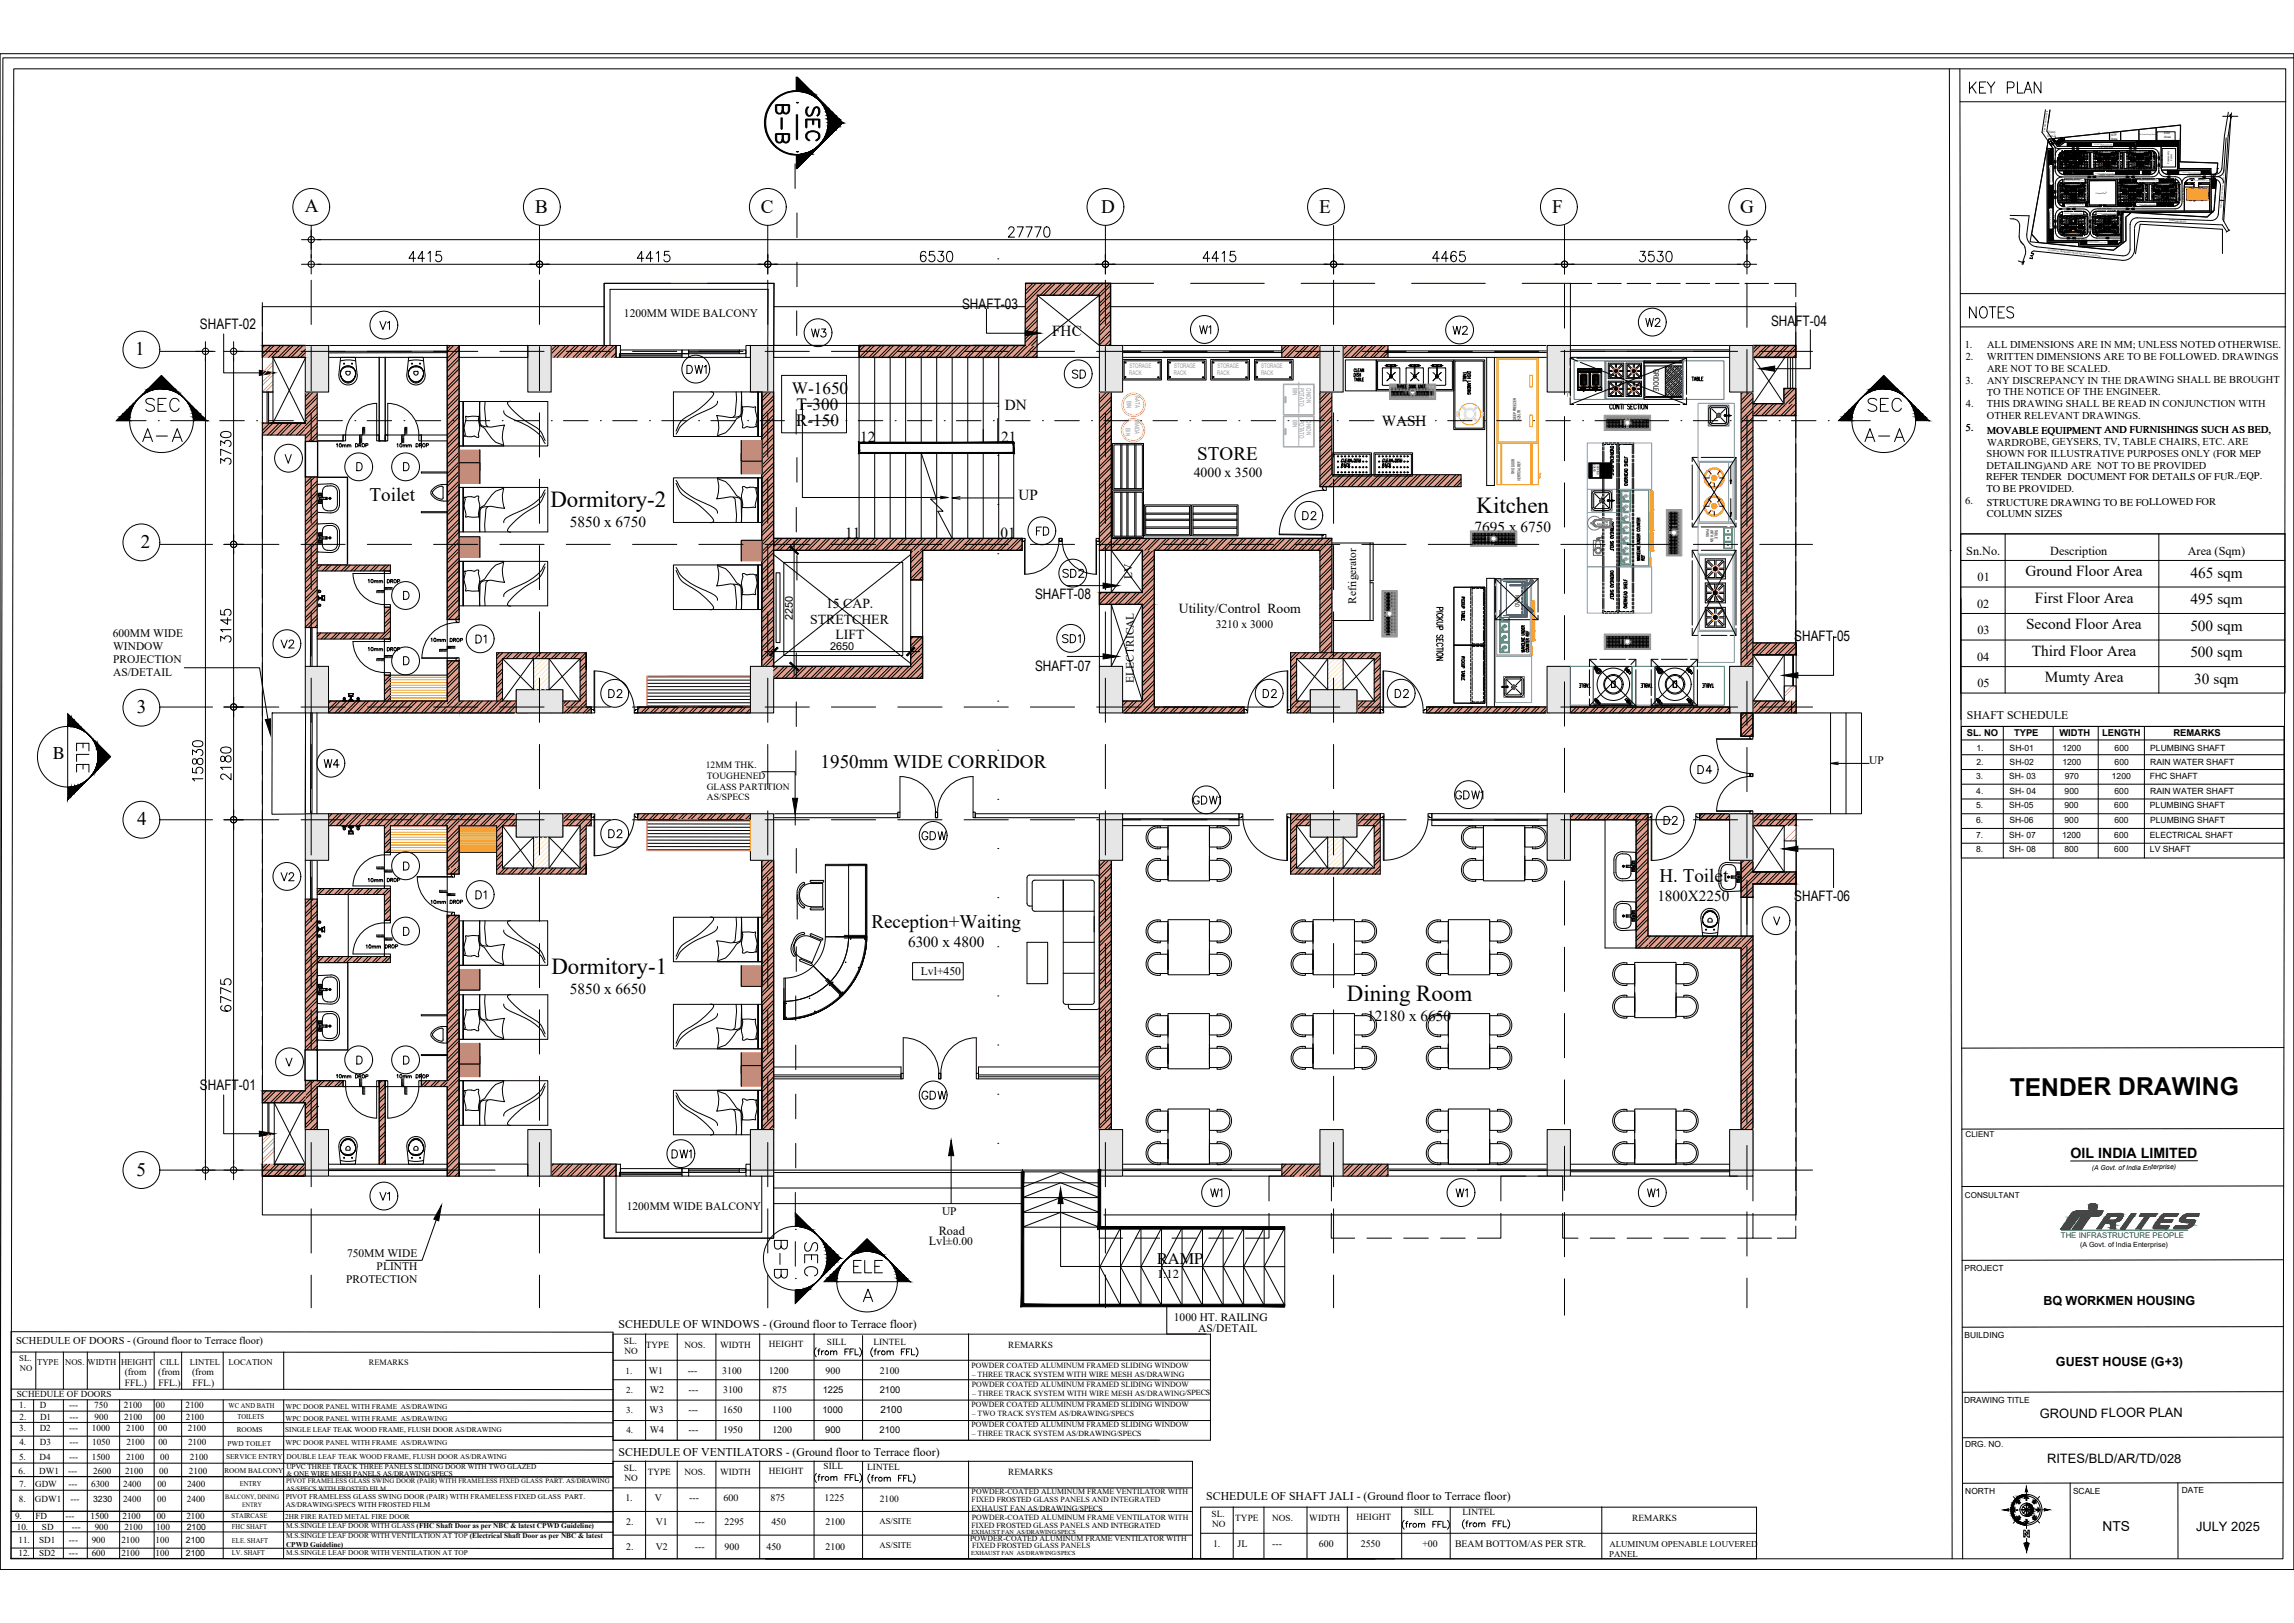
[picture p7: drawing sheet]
<svg xmlns="http://www.w3.org/2000/svg" width="594mm" height="420mm" viewBox="0 0 594 420" stroke-linecap="round" stroke-linejoin="round" font-family="sans-serif">
<defs><g id="words">
<text font-size="6.4" x="520.5" y="283.6">TENDER DRAWING</text>
<g font-size="6.2">
<text x="36.9" y="107.4">SEC</text>
<text x="482.9" y="107.4">SEC</text>
</g>
<g font-size="5.9">
<text x="36.1" y="115.1">A-A</text>
<text x="482.2" y="115.1">A-A</text>
<text x="142.5" y="131.3">Dormitory-2</text>
<text x="382.4" y="132.7">Kitchen</text>
<text x="142.8" y="252.1">Dormitory-1</text>
<text x="348.8" y="259.1">Dining Room</text>
</g>
<text font-size="5.6" x="509.1" y="83.2">NOTES</text>
<g font-size="5.3">
<text x="509.1" y="24.9">KEY PLAN</text>
<text x="260.2" y="62.3">27770</text>
<text x="60.6" y="121.1" transform="rotate(-90 60.6 121.1)">3730</text>
<text x="60.6" y="167.2" transform="rotate(-90 60.6 167.2)">3145</text>
<text x="60.6" y="202.9" transform="rotate(-90 60.6 202.9)">2180</text>
<text x="60.6" y="262.7" transform="rotate(-90 60.6 262.7)">6775</text>
</g>
<g font-size="5">
<text x="105.2" y="68.5">4415</text>
<text x="164.2" y="68.5">4415</text>
<text x="237.5" y="68.5">6530</text>
<text x="310.7" y="68.5">4415</text>
<text x="370.1" y="68.5">4465</text>
<text x="423.6" y="68.5">3530</text>
<text x="53.1" y="203.1" transform="rotate(-90 53.1 203.1)">15830</text>
</g>
<g font-size="4.9">
<text x="78.9" y="55">A</text>
<text x="138.6" y="55">B</text>
<text x="197" y="55">C</text>
<text x="285.2" y="55">D</text>
<text x="341.6" y="55">E</text>
<text x="402" y="55">F</text>
<text x="450.6" y="55">G</text>
<text x="35" y="92">1</text>
<text x="310.1" y="119">STORE</text>
<text x="95.7" y="129.8">Toilet</text>
<text x="36.5" y="141.9">2</text>
<text x="35.4" y="184.7">3</text>
<text x="212.5" y="198.7">1950mm WIDE CORRIDOR</text>
<text x="35.5" y="213.7">4</text>
<text x="429.7" y="228.3">H. Toilet</text>
<text x="225.7" y="240.2">Reception+Waiting</text>
<text x="35.4" y="304.4">5</text>
</g>
<g font-size="4.7">
<text x="97.4" y="86.2">V1</text>
<text x="209.3" y="88.2">W3</text>
<text x="375.5" y="87.5">W2</text>
<text x="425.4" y="85.5">W2</text>
<text x="72" y="168.7">V2</text>
<text x="13.7" y="196.5">B</text>
<text x="83" y="199.6">W4</text>
<text x="308.3" y="209.1">GDW1</text>
<text x="156.7" y="217.8">D2</text>
<text x="238" y="218.3">GDW</text>
<text x="312.7" y="310.8">W1</text>
<text x="376.3" y="310.8">W1</text>
<text x="425.9" y="310.8">W1</text>
</g>
<g font-size="4.4">
<text x="309.7" y="87.2">W1</text>
<text x="176.9" y="97.4">DW1</text>
<text x="205.1" y="101.9">W-1650</text>
<text x="276.9" y="98.7">SD</text>
<text x="206.2" y="106.1">T-300</text>
<text x="206.2" y="110.2">R-150</text>
<text x="336.4" y="135.3">D2</text>
<text x="267.6" y="139.3">FD</text>
<text x="274.4" y="150.3">SD2</text>
<text x="122.4" y="167.2">D1</text>
<text x="274.4" y="167.2">SD1</text>
<text x="156.7" y="181.4">D2</text>
<text x="326.2" y="181.4">D2</text>
<text x="360.3" y="181.4">D2</text>
<text x="438.8" y="201.1">D4</text>
<text x="376" y="207.6">GDW1</text>
<text x="430.1" y="214.3">D2</text>
<text x="72" y="228.8">V2</text>
<text x="122.4" y="233.5">D1</text>
<text x="238" y="285.3">GDW</text>
<text x="173.2" y="300.5">DW1</text>
<text x="97.4" y="311.5">V1</text>
</g>
<text font-size="4.2" x="299.6" y="327.2">RAMP</text>
<g font-size="4">
<text x="272.5" y="86.9">FHC</text>
<text x="260.2" y="106.2">DN</text>
<text x="357.8" y="110.2">WASH</text>
<text x="222.8" y="114.5">12</text>
<text x="259.3" y="114.5">21</text>
<text x="263.8" y="129.5">UP</text>
<text x="147.6" y="136.4">5850 x 6750</text>
<text x="381.9" y="137.8">7695 x 6750</text>
<text x="218.9" y="139.3">11</text>
<text x="259.1" y="139.3">01</text>
<text x="524.5" y="149.2">Ground Floor Area</text>
<text x="567.3" y="149.6">465 sqm</text>
<text x="527" y="156.1">First Floor Area</text>
<text x="567.3" y="156.4">495 sqm</text>
<text x="524.7" y="162.9">Second Floor Area</text>
<text x="567.2" y="163.3">500 sqm</text>
<text x="526.2" y="169.8">Third Floor Area</text>
<text x="567.2" y="170.2">500 sqm</text>
<text x="529.6" y="176.6">Mumty Area</text>
<text x="568.3" y="177">30 sqm</text>
<text x="429.2" y="233.2">1800X2250</text>
<text x="235.2" y="245.1">6300 x 4800</text>
<text x="147.6" y="257.2">5850 x 6650</text>
<text x="354" y="264.2">12180 x 6650</text>
</g>
<g font-size="3.7">
<text x="249.2" y="79.9">SHAFT-03</text>
<text x="51.8" y="85.1">SHAFT-02</text>
<text x="458.7" y="84.5">SHAFT-04</text>
<text x="268.1" y="155.2">SHAFT-08</text>
<text x="464.7" y="166.1">SHAFT-05</text>
<text x="268.1" y="173.8">SHAFT-07</text>
<text x="464.7" y="233.3">SHAFT-06</text>
<text x="51.8" y="282.1">SHAFT-01</text>
<text x="536.2" y="299.8">OIL INDIA LIMITED</text>
</g>
<g font-size="3.6">
<text x="309.1" y="123.6">4000 x 3500</text>
<text x="209.8" y="161.5">STRETCHER</text>
<text x="213.9" y="157.5">15 CAP.</text>
<text x="305.3" y="158.8">Utility/Control Room</text>
<text x="216.4" y="165.5">LIFT</text>
<text x="544.5" y="396.4">NTS</text>
</g>
<g font-size="3.3">
<text x="528.3" y="367">GROUND FLOOR PLAN</text>
<text x="530.1" y="378.7">RITES/BLD/AR/TD/028</text>
<text x="568.7" y="396.4">JULY 2025</text>
</g>
<g font-size="3.2">
<text x="509.2" y="143.6">Sn.No.</text>
<text x="531" y="143.6">Description</text>
<text x="566.6" y="143.6">Area (Sqm)</text>
<text x="512.2" y="150.4">01</text>
<text x="512" y="157.3">02</text>
<text x="512.1" y="164.2">03</text>
<text x="512" y="171">04</text>
<text x="512.1" y="177.9">05</text>
<text x="240.5" y="322.2">Lvl±0.00</text>
<text x="243.1" y="319.6">Road</text>
<text x="299.6" y="330.7">1:12</text>
<text x="529.2" y="337.8">BQ WORKMEN HOUSING</text>
<text x="532.4" y="353.8">GUEST HOUSE (G+3)</text>
</g>
<g font-size="3.1">
<text x="160.2" y="343.9">SCHEDULE OF WINDOWS - (Ground floor to Terrace floor)</text>
<text x="160.2" y="376.9">SCHEDULE OF VENTILATORS - (Ground floor to Terrace floor)</text>
<text x="312.4" y="388.3">SCHEDULE OF SHAFT JALI - (Ground floor to Terrace floor)</text>
</g>
<g font-size="3">
<text x="161.6" y="82.1">1200MM WIDE BALCONY</text>
<text x="293.2" y="149.9" transform="rotate(-90 293.2 149.9)">LV</text>
<text x="351.2" y="156.4" transform="rotate(-90 351.2 156.4)">Refrigerator</text>
<text x="29.2" y="164.9">600MM WIDE</text>
<text x="314.9" y="162.7">3210 x 3000</text>
<text x="29.3" y="168.3">WINDOW</text>
<text x="29.3" y="171.6">PROJECTION</text>
<text x="29.3" y="175">AS/DETAIL</text>
<text x="293.6" y="176.7" transform="rotate(-90 293.6 176.7)">ELECTRICAL</text>
<text x="509.4" y="186">SHAFT SCHEDULE</text>
<text x="484" y="197.7">UP</text>
<text x="238.5" y="252.4">Lvl+450</text>
<text x="162.3" y="313.1">1200MM WIDE BALCONY</text>
<text x="244" y="314.5">UP</text>
<text x="89.9" y="325.4">750MM WIDE</text>
<text x="97.5" y="328.8">PLINTH</text>
<text x="89.6" y="332.1">PROTECTION</text>
<text x="304" y="342.1">1000 HT. RAILING</text>
<text x="310.3" y="344.8">AS/DETAIL</text>
</g>
<g font-size="2.8">
<text x="205.3" y="160.6" transform="rotate(-90 205.3 160.6)">2250</text>
<text x="215" y="168.3">2650</text>
<text x="110.6" y="234.8">10mm DROP</text>
<text x="86.2" y="279.9">10mm DROP</text>
<text x="101.9" y="279.9">10mm DROP</text>
<text x="521.6" y="394">NE</text>
<text x="521.8" y="390.2">SE</text>
<text x="525.3" y="394">NW</text>
<text x="525.3" y="390.2">SW</text>
</g>
<g font-size="2.7">
<text x="508.8" y="90.2">1.</text>
<text x="509.1" y="93.2" transform="rotate(-1 509.1 93.2)">2.</text>
<text x="514.6" y="93.2">WRITTEN DIMENSIONS ARE TO BE FOLLOWED. DRAWINGS</text>
<text x="514.6" y="90.2">ALL DIMENSIONS ARE IN MM; UNLESS NOTED OTHERWISE.</text>
<text x="509" y="99.3">3.</text>
<text x="514.6" y="96.3">ARE NOT TO BE SCALED.</text>
<text x="514.6" y="99.3">ANY DISCREPANCY IN THE DRAWING SHALL BE BROUGHT</text>
<text x="509.1" y="105.4">4.</text>
<text x="514.5" y="102.4">TO THE NOTICE OF THE ENGINEER.</text>
<text x="514.5" y="105.4">THIS DRAWING SHALL BE READ IN CONJUNCTION WITH</text>
<text x="509" y="111.6">5.</text>
<text x="514.5" y="108.5">OTHER RELEVANT DRAWINGS.</text>
<text x="514.6" y="112.3">MOVABLE EQUIPMENT AND FURNISHINGS SUCH AS BED,</text>
<text x="514.5" y="118.4">SHOWN FOR ILLUSTRATIVE PURPOSES ONLY (FOR MEP</text>
<text x="514.6" y="115.4">WARDROBE, GEYSERS, TV, TABLE CHAIRS, ETC. ARE</text>
<text x="514.3" y="124.3">REFER TENDER DOCUMENT FOR DETAILS OF FUR./EQP.</text>
<text x="514.5" y="121.4">DETAILING)AND ARE NOT TO BE PROVIDED</text>
<text x="508.9" y="130.4">6.</text>
<text x="514.4" y="127.3">TO BE PROVIDED.</text>
<text x="514.5" y="130.9">STRUCTURE DRAWING TO BE FOLLOWED FOR</text>
<text x="514.5" y="133.9">COLUMN SIZES</text>
<text x="4.2" y="348">SCHEDULE OF DOORS - (Ground floor to Terrace floor)</text>
</g>
<g font-size="2.6">
<text x="168" y="355.6">W1</text>
<text x="178.1" y="355.6">---</text>
<text x="187" y="355.6">3100</text>
<text x="199.1" y="355.6">1200</text>
<text x="213.8" y="355.6">900</text>
<text x="227.8" y="355.6">2100</text>
<text x="168.2" y="365.8">W3</text>
<text x="168.3" y="360.5">W2</text>
<text x="178.3" y="365.8">---</text>
<text x="178.3" y="360.5">---</text>
<text x="187.2" y="365.8">1650</text>
<text x="187.3" y="360.5">3100</text>
<text x="200" y="365.8">1100</text>
<text x="200" y="360.5">875</text>
<text x="228" y="365.8">2100</text>
<text x="168.3" y="370.9">W4</text>
<text x="178.3" y="370.9">---</text>
<text x="187.3" y="370.9">1950</text>
<text x="200" y="370.9">1200</text>
<text x="162" y="388.7">1.</text>
<text x="169.6" y="388.7">V</text>
<text x="178.5" y="388.7">---</text>
<text x="187.4" y="388.7">600</text>
<text x="199.5" y="388.7">875</text>
<text x="213.5" y="388.7">1225</text>
<text x="162.2" y="394.8">2.</text>
<text x="169.9" y="394.8">V1</text>
<text x="180" y="394.8">---</text>
<text x="187.6" y="394.8">2295</text>
<text x="199.8" y="394.8">450</text>
<text x="213.8" y="394.8">2100</text>
<text x="162.2" y="401.3">2.</text>
<text x="169.9" y="401.3">V2</text>
<text x="180" y="401.3">---</text>
<text x="187.6" y="401.3">900</text>
<text x="198.5" y="401.3">450</text>
<text x="213.8" y="401.3">2100</text>
<text x="314.1" y="400.5">1.</text>
<text x="320.5" y="400.5">JL</text>
<text x="329.4" y="400.5">---</text>
<text x="341.6" y="400.5">600</text>
<text x="352.4" y="400.5">2550</text>
<text x="368.4" y="400.5">+00</text>
<text x="376.8" y="400.5">BEAM BOTTOM/AS PER STR.</text>
</g>
<g font-size="2.5">
<text x="182.8" y="198.8">12MM THK.</text>
<text x="183" y="201.6">TOUGHENED</text>
<text x="183" y="204.4">GLASS PARTITION</text>
<text x="183.1" y="207.2">AS/SPECS</text>
<text x="32.3" y="355.9">(from</text>
<text x="32.4" y="358.7">FFL.)</text>
<text x="41" y="355.9">(from</text>
<text x="41.1" y="358.7">FFL.)</text>
<text x="49.8" y="355.9">(from</text>
<text x="49.8" y="358.7">FFL.)</text>
</g>
<g font-size="2.4">
<text x="509.4" y="190.5">SL. NO</text>
<text x="521.6" y="190.5">TYPE</text>
<text x="533.3" y="190.5">WIDTH</text>
<text x="544.4" y="190.5">LENGTH</text>
<text x="562.8" y="190.5">REMARKS</text>
<text x="161.6" y="347.8">SL.</text>
<text x="161.7" y="350.6">NO</text>
<text x="167.3" y="348.9">TYPE</text>
<text x="177.3" y="348.9">NOS.</text>
<text x="186.5" y="348.9">WIDTH</text>
<text x="199.1" y="348.8">HEIGHT</text>
<text x="214.1" y="348.1">SILL</text>
<text x="226.2" y="348.1">LINTEL</text>
<text x="261.1" y="348.9">REMARKS</text>
<text x="4.4" y="361.7">SCHEDULE OF DOORS</text>
<text x="5" y="364.6">1.</text>
<text x="10.3" y="364.6">D</text>
<text x="17.9" y="364.6">---</text>
<text x="24.4" y="364.6">750</text>
<text x="32.1" y="364.6">2100</text>
<text x="40.4" y="364.6">00</text>
<text x="48" y="364.6">2100</text>
<text x="213" y="365.8">1000</text>
<text x="213.1" y="360.5">1225</text>
<text x="227.8" y="360.5">2100</text>
<text x="5" y="370.5">3.</text>
<text x="5.1" y="367.6">2.</text>
<text x="10.3" y="370.5">D2</text>
<text x="10.4" y="367.6">D1</text>
<text x="17.9" y="370.5">---</text>
<text x="18" y="367.6">---</text>
<text x="23.8" y="370.5">1000</text>
<text x="24.5" y="367.6">900</text>
<text x="32.2" y="367.6">2100</text>
<text x="32.7" y="370.5">2100</text>
<text x="40.4" y="367.6">00</text>
<text x="40.9" y="370.5">00</text>
<text x="48.1" y="367.6">2100</text>
<text x="48.6" y="370.5">2100</text>
<text x="213.7" y="370.9">900</text>
<text x="227.8" y="370.9">2100</text>
<text x="5" y="374.1">4.</text>
<text x="10.3" y="374.1">D3</text>
<text x="18" y="374.1">---</text>
<text x="23.9" y="374.1">1050</text>
<text x="32.7" y="374.1">2100</text>
<text x="41" y="374.1">00</text>
<text x="48.7" y="374.1">2100</text>
<text x="4.8" y="381.5">6.</text>
<text x="4.9" y="378">5.</text>
<text x="10.1" y="381.5">DW1</text>
<text x="10.3" y="378">D4</text>
<text x="17.6" y="381.5">---</text>
<text x="17.9" y="378">---</text>
<text x="23.8" y="378">1500</text>
<text x="24.1" y="381.5">2600</text>
<text x="32.4" y="381.5">2100</text>
<text x="32.6" y="378">2100</text>
<text x="41.3" y="381.5">00</text>
<text x="41.5" y="378">00</text>
<text x="48.9" y="381.5">2100</text>
<text x="49.2" y="378">2100</text>
<text x="161.6" y="380.8">SL.</text>
<text x="161.7" y="383.5">NO</text>
<text x="167.7" y="381.7">TYPE</text>
<text x="177.3" y="381.8">NOS.</text>
<text x="186.5" y="381.8">WIDTH</text>
<text x="199.1" y="381.7">HEIGHT</text>
<text x="213.3" y="380.2">SILL</text>
<text x="224.6" y="380.4">LINTEL</text>
<text x="261.1" y="381.8">REMARKS</text>
<text x="4.9" y="388.9">8.</text>
<text x="5" y="384.9">7.</text>
<text x="9" y="388.9">GDW1</text>
<text x="9.1" y="384.9">GDW</text>
<text x="17.7" y="384.9">---</text>
<text x="18.2" y="388.9">---</text>
<text x="23.6" y="384.9">6300</text>
<text x="31.9" y="388.8">2400</text>
<text x="31.9" y="384.9">2400</text>
<text x="40.7" y="388.8">00</text>
<text x="40.8" y="384.9">00</text>
<text x="48.4" y="388.8">2400</text>
<text x="48.4" y="384.9">2400</text>
<text x="227.9" y="388.8">2100</text>
<text x="3.9" y="393.3">9.</text>
<text x="9.2" y="393.3">FD</text>
<text x="17" y="393.3">---</text>
<text x="23.5" y="393.3">1500</text>
<text x="31.7" y="393.3">2100</text>
<text x="40.6" y="393.3">00</text>
<text x="48.3" y="393.3">2100</text>
<text x="313.8" y="392.7">SL.</text>
<text x="313.9" y="395.4">NO</text>
<text x="319.9" y="393.6">TYPE</text>
<text x="329.4" y="393.7">NOS.</text>
<text x="339.1" y="393.7">WIDTH</text>
<text x="351.3" y="393.6">HEIGHT</text>
<text x="366.3" y="392.3">SILL</text>
<text x="378.8" y="392.3">LINTEL</text>
<text x="422.7" y="393.7">REMARKS</text>
<text x="4.4" y="396">10.</text>
<text x="4.8" y="399.6">11.</text>
<text x="10.1" y="399.6">SD1</text>
<text x="10.9" y="396">SD</text>
<text x="17.9" y="399.6">---</text>
<text x="18.6" y="396">---</text>
<text x="23.8" y="399.6">900</text>
<text x="24.5" y="396">900</text>
<text x="31.4" y="399.6">2100</text>
<text x="32.2" y="396">2100</text>
<text x="40.3" y="399.6">100</text>
<text x="40.5" y="396">100</text>
<text x="4.8" y="402.9">12.</text>
<text x="10.1" y="402.9">SD2</text>
<text x="17.9" y="402.9">---</text>
<text x="23.8" y="402.9">600</text>
<text x="31.4" y="402.9">2100</text>
<text x="40.3" y="402.9">100</text>
</g>
<g font-size="2.3">
<text x="162" y="355.6">1.</text>
<text x="162.2" y="365.8">3.</text>
<text x="162.2" y="360.5">2.</text>
<text x="162.2" y="370.9">4.</text>
<text x="227.8" y="394.6">AS/SITE</text>
<text x="227.8" y="400.7">AS/SITE</text>
<text x="416.8" y="400.4">ALUMINUM OPENABLE LOUVERED</text>
<text x="416.8" y="403">PANEL</text>
</g>
<g font-size="2.2">
<text x="552.2" y="48.4" transform="rotate(-90 552.2 48.4)">4'</text>
<text x="553.5" y="50.8">W4</text>
<text x="555.7" y="48.4" transform="rotate(-90 555.7 48.4)">10</text>
<text x="561.4" y="48.4" transform="rotate(-90 561.4 48.4)">5'</text>
<text x="548.2" y="57.6">K</text>
<text x="533" y="61.8">1</text>
<text x="536.8" y="61.8">7</text>
<text x="540" y="61.8" transform="rotate(-90 540 61.8)">9'</text>
<text x="543.7" y="61.8">4</text>
<text x="545.7" y="61.8" transform="rotate(-90 545.7 61.8)">4'</text>
<text x="548.2" y="60.3">D</text>
<text x="549.2" y="61.8" transform="rotate(-90 549.2 61.8)">10</text>
<text x="511.8" y="194.3">1.</text>
<text x="520.4" y="194.3">SH-01</text>
<text x="534.1" y="194.3">1200</text>
<text x="547.6" y="194.3">600</text>
<text x="556.9" y="194.3">PLUMBING SHAFT</text>
<text x="511.7" y="201.6">3.</text>
<text x="511.8" y="198.2">2.</text>
<text x="520.4" y="201.6">SH- 03</text>
<text x="520.4" y="198.2">SH-02</text>
<text x="534.1" y="198.2">1200</text>
<text x="534.7" y="201.6">970</text>
<text x="546.9" y="201.6">1200</text>
<text x="547.6" y="198.2">600</text>
<text x="556.8" y="201.6">FHC SHAFT</text>
<text x="556.9" y="198.2">RAIN WATER SHAFT</text>
<text x="511.7" y="209.2">5.</text>
<text x="511.8" y="205.4">4.</text>
<text x="520.4" y="209.2">SH-05</text>
<text x="520.4" y="205.4">SH- 04</text>
<text x="534.6" y="209.2">900</text>
<text x="534.7" y="205.4">900</text>
<text x="547.5" y="209.2">600</text>
<text x="547.6" y="205.4">600</text>
<text x="556.8" y="209.2">PLUMBING SHAFT</text>
<text x="556.8" y="205.4">RAIN WATER SHAFT</text>
<text x="511.8" y="213.1">6.</text>
<text x="520.4" y="213.1">SH-06</text>
<text x="534.7" y="213.1">900</text>
<text x="547.6" y="213.1">600</text>
<text x="556.8" y="213.1">PLUMBING SHAFT</text>
<text x="511.7" y="216.9">7.</text>
<text x="511.7" y="220.7">8.</text>
<text x="520.4" y="216.9">SH- 07</text>
<text x="520.4" y="220.7">SH- 08</text>
<text x="534" y="216.9">1200</text>
<text x="534.6" y="220.7">800</text>
<text x="547.5" y="216.9">600</text>
<text x="547.5" y="220.7">600</text>
<text x="556.8" y="216.9">ELECTRICAL SHAFT</text>
<text x="556.8" y="220.7">LV SHAFT</text>
<text x="508.7" y="329.1">PROJECT</text>
<text x="508.8" y="346.5">BUILDING</text>
<text x="5" y="352.4">SL.</text>
<text x="9.6" y="353.3">TYPE</text>
<text x="16.9" y="353.3">NOS.</text>
<text x="22.7" y="353.3">WIDTH</text>
<text x="31.3" y="353.3">HEIGHT</text>
<text x="41.5" y="353.3">CILL</text>
<text x="49.2" y="353.3">LINTEL</text>
<text x="59.2" y="353.3">LOCATION</text>
<text x="5.1" y="354.9">NO</text>
<text x="508.7" y="363.2">DRAWING TITLE</text>
<text x="508.9" y="374.5">DRG. NO.</text>
<text x="24.1" y="388.9">3230</text>
<text x="509" y="386.7">NORTH</text>
<text x="536.9" y="386.7">SCALE</text>
<text x="565" y="386.6">DATE</text>
<text x="48.1" y="399.6">2100</text>
<text x="48.4" y="396">2100</text>
<text x="48.1" y="402.9">2100</text>
</g>
<g font-size="2.1">
<text x="509" y="294.4">CLIENT</text>
<text x="508.9" y="310.2">CONSULTANT</text>
<text x="95.5" y="353.3">REMARKS</text>
</g>
<text font-size="2" fill="#009926" x="533.7" y="320.5">THE INFRASTRUCTURE PEOPLE</text>
<g font-size="2">
<text x="251.6" y="354.1">POWDER COATED ALUMINUM FRAMED SLIDING WINDOW</text>
<text x="251.6" y="356.4">– THREE TRACK SYSTEM WITH WIRE MESH AS/DRAWING</text>
<text x="251.6" y="359">POWDER COATED ALUMINUM FRAMED SLIDING WINDOW</text>
<text x="251.6" y="364.3">POWDER COATED ALUMINUM FRAMED SLIDING WINDOW</text>
<text x="251.7" y="361.4">– THREE TRACK SYSTEM WITH WIRE MESH AS/DRAWING/SPECS</text>
<text x="251.6" y="369.4">POWDER COATED ALUMINUM FRAMED SLIDING WINDOW</text>
<text x="251.6" y="366.6">– TWO TRACK SYSTEM AS/DRAWING/SPECS</text>
<text x="251.6" y="371.7">– THREE TRACK SYSTEM AS/DRAWING/SPECS</text>
<text x="251.6" y="388.9">FIXED FROSTED GLASS PANELS AND INTEGRATED</text>
<text x="251.6" y="386.7">POWDER-COATED ALUMINUM FRAME VENTILATOR WITH</text>
<text x="251.6" y="391.1">EXHAUST FAN AS/DRAWING/SPECS</text>
<text x="251.6" y="395.7">FIXED FROSTED GLASS PANELS AND INTEGRATED</text>
<text x="251.6" y="393.5">POWDER-COATED ALUMINUM FRAME VENTILATOR WITH</text>
<text x="251.2" y="399">POWDER-COATED ALUMINUM FRAME VENTILATOR WITH</text>
<text x="251.8" y="400.8">FIXED FROSTED GLASS PANELS</text>
</g>
<g font-size="1.9">
<text x="533" y="39.9">1</text>
<text x="535.5" y="39.9">4'</text>
<text x="535.8" y="39.9" transform="rotate(-90 535.8 39.9)">2'</text>
<text x="536" y="39.9">5'</text>
<text x="536.5" y="39.9">6'</text>
<text x="538.3" y="39.9">9'</text>
<text x="539" y="39.9">10</text>
<text x="539.8" y="40.6">B</text>
<text x="542.5" y="39.9">2</text>
<text x="543.7" y="39.9">4</text>
<text x="545.5" y="39.9" transform="rotate(-90 545.5 39.9)">4'</text>
<text x="546" y="39.9">8</text>
<text x="546.2" y="39.9" transform="rotate(-90 546.2 39.9)">5'</text>
<text x="546.7" y="39.9" transform="rotate(-90 546.7 39.9)">6'</text>
<text x="547" y="39.9">9'</text>
<text x="547.5" y="39.9">10</text>
<text x="548.2" y="40.4">A</text>
<text x="550.5" y="39.9">1</text>
<text x="553" y="39.9" transform="rotate(-90 553 39.9)">2'</text>
<text x="554.7" y="39.9" transform="rotate(-90 554.7 39.9)">5'</text>
<text x="554.7" y="39.9">8</text>
<text x="557" y="40.4">A</text>
<text x="557" y="40.6">B</text>
<text x="533.8" y="42.4">W4</text>
<text x="537.3" y="43.1">D2</text>
<text x="538.3" y="43.1">W2</text>
<text x="538.5" y="42.4">W4</text>
<text x="539.8" y="44.4">L</text>
<text x="539.8" y="43.1">H</text>
<text x="542.2" y="42.4">W4</text>
<text x="546" y="43.1">D2</text>
<text x="547" y="43.1">W2</text>
<text x="547" y="42.4">W4</text>
<text x="548.2" y="44.4">L</text>
<text x="548.2" y="43.4">I</text>
<text x="548.2" y="43.1">H</text>
<text x="551" y="42.4">W4</text>
<text x="554.7" y="43.1">D2</text>
<text x="555.5" y="43.1">W2</text>
<text x="555.7" y="42.4">W4</text>
<text x="557" y="42.1">F</text>
<text x="557" y="44.4">L</text>
<text x="566.7" y="47.6">W2</text>
<text x="533.3" y="48.4">1</text>
<text x="533.8" y="50.8">W4</text>
<text x="535.5" y="48.4">4'</text>
<text x="535.8" y="48.4" transform="rotate(-90 535.8 48.4)">2'</text>
<text x="536" y="48.4">5'</text>
<text x="536.5" y="48.4">6'</text>
<text x="538.3" y="48.4">9'</text>
<text x="539" y="48.4">10</text>
<text x="539" y="51.6" transform="rotate(-90 539 51.6)">D2</text>
<text x="539.8" y="48.9">A</text>
<text x="539.8" y="51.8">I</text>
<text x="539.8" y="51.3">H</text>
<text x="539.8" y="51.6" transform="rotate(-90 539.8 51.6)">W2</text>
<text x="540" y="50.8" transform="rotate(-90 540 50.8)">W4</text>
<text x="548.2" y="48.4">1</text>
<text x="548.7" y="50.8">W4</text>
<text x="550.2" y="48.4">4</text>
<text x="551" y="48.4" transform="rotate(-90 551 48.4)">2'</text>
<text x="552.7" y="48.4" transform="rotate(-90 552.7 48.4)">5'</text>
<text x="553.2" y="48.4" transform="rotate(-90 553.2 48.4)">6'</text>
<text x="553.5" y="51.6">W2</text>
<text x="554" y="51.6" transform="rotate(-90 554 51.6)">D2</text>
<text x="554.7" y="48.9">A</text>
<text x="554.7" y="49.1">B</text>
<text x="554.7" y="52.6">L</text>
<text x="554.7" y="51.8">J</text>
<text x="554.7" y="51.3">H</text>
<text x="555" y="48.4" transform="rotate(-90 555 48.4)">9'</text>
<text x="558.9" y="50.8" transform="rotate(-90 558.9 50.8)">W4</text>
<text x="559.4" y="48.4" transform="rotate(-90 559.4 48.4)">2'</text>
<text x="560.7" y="48.4" transform="rotate(-90 560.7 48.4)">4'</text>
<text x="562.7" y="51.6" transform="rotate(-90 562.7 51.6)">D2</text>
<text x="563.4" y="51.3">H</text>
<text x="563.4" y="51.6" transform="rotate(-90 563.4 51.6)">W2</text>
<text x="563.7" y="48.4" transform="rotate(-90 563.7 48.4)">9'</text>
<text x="563.7" y="50.6" transform="rotate(-90 563.7 50.6)">W4</text>
<text x="564.2" y="48.4" transform="rotate(-90 564.2 48.4)">W4</text>
<text x="539.8" y="59.6">F</text>
<text x="539.8" y="57.3">L</text>
<text x="539.8" y="57.6">K</text>
<text x="548.2" y="59.6">F</text>
<text x="548.2" y="57.3">L</text>
<text x="548.2" y="58.6">H</text>
<text x="535.8" y="61.8" transform="rotate(-90 535.8 61.8)">2'</text>
<text x="537" y="61.8" transform="rotate(-90 537 61.8)">4'</text>
<text x="537.5" y="61.8" transform="rotate(-90 537.5 61.8)">5'</text>
<text x="538" y="61.8" transform="rotate(-90 538 61.8)">6'</text>
<text x="539.8" y="61.1">A</text>
<text x="539.8" y="60.3">C</text>
<text x="540.5" y="61.8" transform="rotate(-90 540.5 61.8)">10</text>
<text x="544.5" y="61.8" transform="rotate(-90 544.5 61.8)">2'</text>
<text x="546.2" y="61.8" transform="rotate(-90 546.2 61.8)">5'</text>
<text x="546.7" y="61.8" transform="rotate(-90 546.7 61.8)">6'</text>
<text x="548.2" y="61.1">A</text>
<text x="548.2" y="60.3">C</text>
<text x="548.5" y="61.8" transform="rotate(-90 548.5 61.8)">9'</text>
<text x="428.2" y="95.5" transform="rotate(90 428.2 95.5)">GRIDDLE</text>
<text x="59.2" y="364.4">WC AND BATH</text>
<text x="74" y="364.8">WPC DOOR PANEL WITH FRAME AS/DRAWING</text>
<text x="61.3" y="370.7">ROOMS</text>
<text x="61.5" y="367.4">TOILETS</text>
<text x="73.9" y="370.6">SINGLE LEAF TEAK WOOD FRAME, FLUSH DOOR AS/DRAWING</text>
<text x="74" y="367.8">WPC DOOR PANEL WITH FRAME AS/DRAWING</text>
<text x="58.6" y="377.8">SERVICE ENTRY</text>
<text x="58.9" y="374.3">PWD TOILET</text>
<text x="74" y="374.2">WPC DOOR PANEL WITH FRAME AS/DRAWING</text>
<text x="74.2" y="377.7">DOUBLE LEAF TEAK WOOD FRAME, FLUSH DOOR AS/DRAWING</text>
<text x="58.1" y="381.4">ROOM BALCONY</text>
<text x="74.2" y="380.3">UPVC THREE TRACK THREE PANELS SLIDING DOOR WITH TWO GLAZED</text>
<text x="74.2" y="382.2">&amp; ONE WIRE MESH PANELS AS/DRAWING/SPECS</text>
<text x="62.1" y="384.6">ENTRY</text>
<text x="74" y="388">PIVOT FRAMELESS GLASS SWING DOOR (PAIR) WITH FRAMELESS FIXED GLASS PART.</text>
<text x="60" y="393">STAIRCASE</text>
<text x="60.1" y="395.8">FHC SHAFT</text>
<text x="73.8" y="393.3">2HR FIRE RATED METAL FIRE DOOR</text>
<text x="74" y="390.1">AS/DRAWING/SPECS WITH FROSTED FILM</text>
<text x="74.1" y="395.7">M.S.SINGLE LEAF DOOR WITH GLASS (FHC Shaft Door as per NBC &amp; latest CPWD Guideline)</text>
<text x="60.1" y="399.4">ELE. SHAFT</text>
<text x="74.1" y="400.4">CPWD Guideline)</text>
<text x="74.1" y="398.3">M.S.SINGLE LEAF DOOR WITH VENTILATION AT TOP (Electrical Shaft Door as per NBC &amp; latest</text>
<text x="60.1" y="402.7">LV. SHAFT</text>
<text x="74.1" y="402.6">M.S.SINGLE LEAF DOOR WITH VENTILATION AT TOP</text>
</g>
<g font-size="1.8">
<text x="541.7" y="302.8">(A Govt. of India Enterprise)</text>
<text x="538.7" y="322.9">(A Govt. of India Enterprise)</text>
<text x="74.1" y="383.9">PIVOT FRAMELESS GLASS SWING DOOR (PAIR) WITH FRAMELESS FIXED GLASS PART. AS/DRAWING</text>
<text x="74.1" y="385.9">AS/SPECS WITH FROSTED FILM</text>
</g>
<g font-size="1.7">
<text x="58.3" y="388.1">BALCONY, DINING</text>
<text x="62.7" y="390.1">ENTRY</text>
</g>
<g font-size="1.6" fill="#929498">
<text x="292.5" y="95.4">STORAGE</text>
<text x="304.1" y="95.4">STORAGE</text>
<text x="315.3" y="95.4">STORAGE</text>
<text x="326.6" y="95.4">STORAGE</text>
<text x="292.5" y="97.2">RACK</text>
<text x="304" y="97.2">RACK</text>
<text x="315.2" y="97.2">RACK</text>
<text x="326.6" y="97.2">RACK</text>
<text x="334.8" y="100.4" transform="rotate(90 334.8 100.4)">BIN</text>
<text x="336.6" y="100.4" transform="rotate(90 336.6 100.4)">POTATO</text>
<text x="338.4" y="100.5" transform="rotate(90 338.4 100.5)">ONION</text>
<text x="291.9" y="103.8" transform="rotate(90 291.9 103.8)">BIN</text>
<text x="294" y="102.5" transform="rotate(90 294 102.5)">AATA</text>
<text x="291.6" y="110.9" transform="rotate(90 291.6 110.9)">BIN</text>
<text x="293.9" y="108.7" transform="rotate(90 293.9 108.7)">MAIDA</text>
<text x="334.8" y="108.8" transform="rotate(90 334.8 108.8)">BIN</text>
<text x="336.6" y="108.8" transform="rotate(90 336.6 108.8)">POTATO</text>
<text x="338.4" y="108.8" transform="rotate(90 338.4 108.8)">ONION</text>
</g>
<g font-size="1.6">
<text x="393.5" y="157.2" transform="rotate(-90 393.5 157.2)">OVEN</text>
<text x="251.6" y="397.2">EXHAUST FAN AS/DRAWING/SPECS</text>
<text x="251.5" y="402.6">EXHAUST FAN AS/DRAWING/SPECS</text>
</g>
<g font-size="1">
<text x="392.6" y="108.7" transform="rotate(-90 392.6 108.7)">DEEP FREEZER</text>
<text x="393.7" y="108.6" transform="rotate(-90 393.7 108.6)">525LTR</text>
<text x="392.2" y="122.8" transform="rotate(-90 392.2 122.8)">TWO DOOR</text>
<text x="393.7" y="124.5" transform="rotate(-90 393.7 124.5)">VERTICAL REF.</text>
<text x="441.8" y="137" transform="rotate(90 441.8 137)">PANS</text>
<text x="443" y="137.1" transform="rotate(90 443 137.1)">WITH GN</text>
<text x="444.1" y="137.1" transform="rotate(90 444.1 137.1)">TABLE</text>
</g>
<g font-size=".9">
<text x="530.3" y="35.5">Exit-2</text>
<text x="530.5" y="34.5">Entry</text>
</g>
<g font-size=".8">
<text x="546.7" y="35.3">STP</text>
<text x="560.4" y="34.7">ESS</text>
<text x="560.5" y="35.7">Area</text>
<text x="546.7" y="36.3">Area</text>
<text x="412.7" y="120.2" transform="rotate(90 412.7 120.2)">BOARD</text>
<text x="413.5" y="120.2" transform="rotate(90 413.5 120.2)">CHOPING</text>
</g>
<g font-size=".7">
<text x="543.9" y="41.7" transform="rotate(-1 543.9 41.7)">TOWER-B</text>
<text x="552.9" y="41.5" transform="rotate(-1 552.9 41.5)">TOWER-A</text>
<text x="562.6" y="41.7" transform="rotate(-90 562.6 41.7)">Center</text>
<text x="559.4" y="43.7" transform="rotate(-90 559.4 43.7)">6 M Wide Road</text>
<text x="561.8" y="42.5" transform="rotate(-90 561.8 42.5)">Community</text>
<text x="535.6" y="50.1" transform="rotate(-1 535.6 50.1)">TOWER-F</text>
<text x="550.3" y="50.1">TOWER-E</text>
<text x="559.2" y="50.1">TOWER-D</text>
<text x="535.3" y="58.8">TOWER-G</text>
<text x="543.6" y="58.7" transform="rotate(-1 543.6 58.7)">TOWER-H</text>
<text x="535.9" y="62.1">6 M Wide Road</text>
</g>
<g font-size=".6">
<text x="529.6" y="34.1" transform="rotate(-82 529.6 34.1)">Proposed External Road</text>
<text x="543.6" y="38.3">6 M Wide Road</text>
<text x="532.1" y="44.6" transform="rotate(-90 532.1 44.6)">6 M Wide Road</text>
<text x="543.7" y="45.7">6 M Wide Road</text>
<text x="566.4" y="45.7">6 M Wide Road</text>
<text x="572.2" y="45.8">Entry Exit-1</text>
<text x="542.8" y="50.1" transform="rotate(-1 542.8 50.1)">Central Park</text>
<text x="565.6" y="52.2" transform="rotate(-90 565.6 52.2)">6 M Wide Road</text>
<text x="532.1" y="59.4" transform="rotate(-90 532.1 59.4)">6 M Wide Road</text>
<text x="541.8" y="59.7" transform="rotate(-90 541.8 59.7)">6 M Wide Road</text>
<text x="543.2" y="54">6 M Wide Road</text>
<text x="561.7" y="57.3" transform="rotate(2 561.7 57.3)">EXISTING ROAD</text>
<text x="530.4" y="64.9" transform="rotate(7 530.4 64.9)">EXTERNAL PROPOSED DIVERTED ROAD (15M ROW)</text>
</g>
<g font-size=".4">
<text x="554" y="35.1">UG Tank &amp; Pump Room</text>
<text x="536.1" y="41.6" transform="rotate(-1 536.1 41.6)">TOWER-C</text>
<text x="575.3" y="53.9" transform="rotate(-85 575.3 53.9)">EXISTING ROAD TOWARDS DX HOUSING (13M ROW)</text>
</g>
<g font-size=".3">
<text x="542.3" y="37.5">COVERED PARKING -33 NOS. CARS</text>
<text x="531.2" y="47.4" transform="rotate(-90 531.2 47.4)">VISITOR PARKING -26 NOS. CARS</text>
<text x="534.9" y="46.9">COVERED PARKING -09 NOS. CARS</text>
<text x="542.7" y="44.9">COVERED PARKING -39 NOS. CARS</text>
<text x="554.1" y="46.9">COVERED PARKING -23 NOS. CARS</text>
<text x="565.1" y="44.7">VISITOR PARKING -20 NOS. CARS</text>
<text x="567.3" y="46.9">COVERED PARKING -07 NOS. CARS</text>
<text x="535" y="53.2">COVERED PARKING -11 NOS. CARS</text>
<text x="553.5" y="53">COVERED PARKING -25 NOS. CARS</text>
<text x="531.2" y="58.9" transform="rotate(-90 531.2 58.9)">COVERED PARKING -17 NOS. CARS</text>
<text x="534.5" y="55.3">COVERED PARKING -08 NOS. CARS</text>
<text x="543.2" y="55.3">COVERED PARKING -09 NOS. CARS</text>
<text x="540.8" y="62.9">COVERED PARKING -18 NOS. CARS</text>
</g>
</g></defs>
<g fill="none" stroke="#000" stroke-width=".36">
<path d="M536 41.9h.1M536.1 41.2h.1M536.5 40.8v.4M536.5 41.2h.1M536.5 57.9l.1 .1zM536.5 41.9l.1 .1zM536.5 50.2l.1 .1zM536.6 42.1l-.1-.2v.2h.4M537 40.7h.4v.5M537.3 57.9l.1 .1zM537.5 41.2v-.6h-.6l.1 .6v-.4h-.6v.4h.2M545.1 41.8l.1 .2z"/>
<path d="M545.1 57.9l.1 .1zM545.9 57.9l.1 .1zM551.6 50.2l.1 .1zM553.8 41.8v.2zM560.2 50.2l.1 .1zM265.6 73.4h22v16M268.6 76.4h16.1v13M70.7 92.5h8.4M79.1 89.4h-11.2v3.1M98.2 92.5v21.6M99.8 92.5v21.6M115.8 89.4v71h3.1v-71"/>
<path d="M265.5 89.4h-43v3.1h46.1M287.8 89.4v53.1M454 89.4h11.1v3.1h-11.1h8.1M70 109.5h9.1M197.3 101.5v71M200.4 101.5v71h35.4v-7.6h3.1v10.7h-38.5M454 104.5h8v-3.9h3.1v7h-11.1M81.9 123.6h8.1v22.6h-8.1zM200.4 139.4h64.3v3.1h-25.8v7.6h-3.1v-7.6h-35.4M287.8 139.4h57.1M341.8 126h3.1M284.7 142.5h11.1v10.9h-11.1v3.1h11.1v25h-5.1"/>
<path d="M341.8 142.5h-42.9v40.5h23.3M454 166.4h11.2v3.1h-11.2M454 169.5h10.1M85.1 184.6h51.6M118.9 181.5v-10.4h-3.1v10.4h-30.7M133.7 183h3M142.7 183h3M151.8 183h1.3M164.3 184.6h30M165.2 183h29.1M290.7 184.6h31.5M343.9 183h-1.4v1.6h1.4"/>
<path d="M351.4 184.6h6M369.5 184.6h31.2M369.5 183h33.2M406.7 183h41.3v1.6h-41.3M450.9 184.6v6h3l.1-6M454 181.5h8.1M465.2 181.5v3.1h-14.3M115.8 213.7v12.6h3.1v-12.5M133.7 210.7h-17.7M406.7 212.2h17v33.2h27.2v57.5M406.7 210.7h20.1v31.6h24.1M448 210.7h-7.8v1.5h7.8"/>
<path d="M450.9 213.7v18.6M450.9 210.7h14.2l.1 3M454 213.7h8.1M82.1 232.8v47M197.3 222.7v69.7M200.4 222.7v69.7M284.7 222.7v69.7M287.8 222.7v69.7M454 225.7h7.5M454 225.7h11.2l-.1 3.1h-11.1v3.5M454 222.7v3M82 249.2h8.1v22.6h-8.1z"/>
<path d="M454 242.3v60.6M98.2 279.8v21.6M99.8 279.8v21.6M115.8 279.8v-42.8h3.1v67.5M79.1 282.4h-11.2v3.1h11.2v6.9M82.1 281.3v11.1M115.8 281.3v23.2M67.9 301.4v3.1h11.2h-11.2M71 301.4h8.1"/>
</g>
<g fill="none" stroke="#000" stroke-width=".26">
<path d="M0 13.9h594v392.5h-594zM3.6 17.8h588.3l-.7 385.7h-588.4zM504.8 17.8l.7 385.7M507.6 17.8l.7 385.7M594 15h-593.3l-.7 391.4h594M507.6 26.3h84.3M528.8 34.3l1.6 2.2M529.7 28.4l-.9 5.9M530.1 38.5h1.6v.3M530.1 38.5l.1 24.3M530.2 38.5v24.3M530.4 36.6l1.2 1.9"/>
<path d="M530.4 36.6l1.3 1.8v.4M530.6 36.8l.3 .4zM530.6 36.7a.52 .52 0 0 1 .8 .2 .52 .52 0 0 1-.2 .7M530.7 39.1h1v.5h-1zM530.7 39.6h1v.5h-1zM530.7 36l1.5 2.2 .1 5.9a1.74 1.74 0 0 0 1.7 1.7M530.8 39.4h.1M530.8 39.4h.1h-.1M530.8 39.3l.1-.1-.1 .1M530.8 39.3h.1M530.8 39.9h.1M530.8 39.9l.1 .1"/>
<path d="M530.8 39.8h.1M530.8 39.3v.1M530.8 39.4l.2 .1M530.8 39.9l.2 .1M530.8 39.2h.3M530.8 40h.3M530.8 39.7h.3M530.8 39.5h.2M530.8 39.2v.3M530.8 39.2h.2M530.9 28.6l-.5 3.2M530.9 28.4l-.8 5.5 2.7 4"/>
<path d="M530.9 37.2l.3 .4zM530.9 39.3l.1 .2M530.9 39.3l.1 .2zM530.9 39.3h.1M530.9 39.9l.1 .1M530.9 39.9l.1 .1zM530.9 39.8h.1M530.9 40l-.1-.1v.1M531 39.5h.1M531 39.2h.2M531 39.2l-.1 .1M531 39.7l-.1 .2"/>
<path d="M531 39.2l-.2 .1M531 39.7l-.2 .1M531 39.5h.2h-.1M531 39.5h.2M531 39.7h.2zM531.1 39.7h-.1M531.1 39.7h.1M531.1 38.5v.3M531.1 39.4l-.3 .1M531.1 39.2v.2M531.1 39.4h.4M531.1 39.2h.4"/>
<path d="M531.1 39.7v.3M531.1 39.7l.4 .1M531.1 39.2l.1 .1M531.1 39.5h.1M531.2 39.4h.1M531.2 39.9h.1M531.2 39.8h.1M531.2 38.5v.3M531.2 39.4h.2M531.2 39.2l.2 .1M531.2 39.2v.1M531.2 39.9h.2"/>
<path d="M531.2 39.8h.2M531.2 39.5h.2M531.2 39.2h-.2h.2M531.2 39.2h.1M531.2 39.7h.1M531.2 39.7h-.1M531.2 39.2h.2M531.2 39.7h.2M531.2 39.7v.1M531.2 39.8h.3zM531.2 39.9l-.2 .1M531.2 39.4l.3 .1"/>
<path d="M531.2 39.4v.1M531.2 40h.3M531.2 40h.1M531.3 38.5v.3M531.3 39.5h.1M531.3 39.2h.2M531.3 39.2h.1M531.3 39.7h.1M531.3 39.5h-.3M531.4 39.7h-.3M531.4 39.5h.1M531.4 39.2h.1"/>
<path d="M531.4 39.7h.1M531.4 39.4h.1M531.4 39.9v.1M531.4 39.8h.1M531.4 40h.1M531.4 39.7v.1M531.4 39.9h.1M531.4 38.5v.3M531.4 39.4h-.2h.2M531.4 39.3h-.2h.2M531.4 39.2h-.2M531.4 39.2l.2 .1"/>
<path d="M531.4 39.9h-.2h.2M531.4 39.7h.2M531.4 39.2v.1M531.4 35.9l1.4 2M531.5 40h-.4M531.5 35.9l-1 .1-4.3 24.6 1.9 2.2 19.2 1.9 3.2-2.4v-6.1l1.4-1.2 19.7 1.2 1.7-1.7 .7-7.8M531.5 36.2l.3 .4zM531.5 38.5v.3M531.5 39.2l.1 .1M531.5 39.7l.1 .2M531.5 39.2v.2M531.5 39.7v.2"/>
<path d="M531.5 39.7h-.3M531.5 39.5h-.1M531.5 36.1a.52 .52 0 0 0-.1 .8 .52 .52 0 0 0 .7 .1M531.6 38.5v.3M531.6 39.7v.2M531.6 36.8v.4l-.4-.2M531.6 39.4h.1M531.6 39.3l-.1 .1M531.6 39.3l-.1 .2M531.6 39.9h-.1M531.6 39.9l-.1 .1M531.6 39.3v.2"/>
<path d="M531.6 39.9v.1M531.6 39.2l-.2 .3M531.6 39.7l-.2 .3M531.7 38.8v.3h-1l.1 23.1M531.7 36.9v.4l-.4-.1M531.7 38.8l-1.2 .1v23.5h8.2v1l9.8-.1 .7-.5M531.7 37.1l.1 .4-.4-.2M531.8 36.6l.3 .4zM531.8 35.9l1.3 1.6-.2-.2M531.8 36.5h.2zM531.8 35.9l-.3 .1M531.9 36.5l-.1 .1"/>
<path d="M531.9 35.9l32.8-3.5-.2 9.5 9.8 .3-.2 2.4-.6 .5M531.9 37.2v.4l-.4-.1M531.9 35.9l-.3 .2M531.9 35.9l-.3 .3M532 36l-.3 .2M532 36.1l-.3 .2M532 36.5l.1 .2M532 36.2l.1 .2zM532 36.2v.3M532.1 36.7h.1M532.1 37.9l.3 .4 .7 .2 24.2-.1M532.1 36.4h.1"/>
<path d="M532.3 35.5v.1M532.3 36.7l1.7-1.2 .5 .7-1.7 1.2zM532.4 37.3h.1M532.5 36.7l1.5-1 .4 .5-1.5 1.1zM532.7 36.6l-.1 .1M532.7 37l1.3-1.3-1.3 1.3M532.8 37.1l1.3-1.3-1.3 1.3M532.9 37.2l1.3-1.3-1.3 1.3M533.2 36.2l-.6 .6 .3-.4M533.3 37.2l-.3 .2M533.3 37.3l-.3 .2M533.3 36.2l-.7 .7"/>
<path d="M533.4 39.6h7.1M533.5 36.1l-.9 .8M533.6 39.6v4.1h-.4v-3.7v3.7h2.9M533.6 36.7l.7-.7-.8 .8M533.7 35.9l-1.1 1 .9-.9M533.7 35.9l-1 1.1M533.8 36.6l.5-.5-.6 .6M534 38.5a1.72 1.72 0 0 0-1.7 1.7M534 35.7l-1.3 1.3M534 39.1v4.8M534 35.8l-1.2 1.3M534.1 35.8l-1.3 1.4"/>
<path d="M534.1 35.9l-1.3 1.3M534.2 35.9l-1.3 1.3M534.2 36l-1.1 1 .3 .3M534.3 36.1l-.4 .4M534.3 36.1l-.3 .3M534.3 36.2l-.2 .2M534.4 36.2h-.1M534.6 36.4l-1.6 1.2M534.6 35.6v.8M534.7 36.8l-1.5 1.1M534.8 39.1v4.8M535 39.1h4.3"/>
<path d="M535.2 39.1v4.8M535.2 39.1h3.5v.3h-1v.4h-.2v-.4h-1.1v.4h-.3v-.4h-.9zM535.4 36.9v1M535.4 36.9h.5v1h-.5zM535.5 37.3h.1M535.5 37.6v.1M535.5 37.2h.1M535.5 37.2v.4M535.5 37.4h.1M535.5 37.6v.2M535.5 37.7l.2 .1M535.5 37.6h.1"/>
<path d="M535.5 37.4v.2M535.5 37.3v.3M535.5 37.2v.2M535.5 37v.2M535.5 37v.3M535.5 37.2l.2-.1zM535.5 37.8h.3M535.5 37.4v.3M535.5 37.3l.1 .4M535.5 37.3h.3M535.6 37.7l.1 .1M535.6 37.6h-.1"/>
<path d="M535.6 37.4v.2M535.6 37.6v.1M535.6 37.3v.1M535.6 37.4v.2v-.2M535.6 37.7h.2M535.6 37.6h.1M535.6 37l-.1 .1zM535.6 37h.1M535.6 37h-.1M535.6 37l-.1 .2M535.6 39.1v4.8M535.7 37.2h-.2"/>
<path d="M535.7 37h.1M535.7 37.2h.1M535.7 37.1h.1M535.7 37l.1 .2M535.7 37.6v-.2v.2M535.8 37.4v.2M535.8 37.3l-.1 .1M535.8 37.4h-.1M535.8 37.6v.1M535.8 37.6h.1M535.8 37.7l-.1 .1M535.8 37v.3"/>
<path d="M535.8 37.2h.1M535.8 37.3v.4M535.8 37.4v.3M535.8 37.3v.1zM535.8 37.3h.1M535.8 37.3v.1M535.8 37v.2M535.8 37.4v.3zM535.8 37.4h.1M535.8 37.6v.2M535.9 36.9h.5v1h-.5zM536 37.6l.1 .1"/>
<path d="M536 37.6v-.2l.1 .3M536 37.4h.1M536 37.2v.2M536 37.2l.2-.1zM536.1 37.4h.1M536.1 37.2l-.1 .1M536.1 37.4l.1 .4M536.1 37.7l.1 .1M536.1 37.4l-.1 .2M536.1 37.6h.1M536.1 37.2v.2M536.1 37l-.1 .2"/>
<path d="M536.1 37.2h-.1M536.1 37v.3M536.1 37.8h.2M536.1 37.4v.3M536.1 37.3v.4M536.1 37.7h.2M536.1 39.9v1.3M536.1 37.3h.2M536.1 37h.1M536.1 37.4v.2M536.1 37v.1zM536.1 37h-.1"/>
<path d="M536.1 39.8v1.4h-.1M536.1 39.1v4.7M536.2 37.1h.1M536.2 37.1l-.1 .1M536.2 37h.1M536.2 37.1l.1 .1M536.2 37l.1 .2M536.3 37.6h.1M536.3 37h.1M536.3 37h-.1M536.3 37.3v.4M536.3 37.4v.2"/>
<path d="M536.3 37.3v.1M536.3 37.4h.1M536.3 37.4v.3M536.3 37.7l-.1 .1M536.3 39.1l.1 4.7M536.3 37v.3M536.3 37.2h.1M536.3 37l.1 .2M536.3 37.4l.1-.1-.1 .1M536.3 37.6l-.1 .2M536.3 37.4v.3zM536.3 37.2v.2"/>
<path d="M536.4 37.2v.1M536.4 36.9h.6v1h-.6zM536.5 37.3h.1M536.5 39.1v4.7M536.6 37.3v.3M536.6 37.6v.1M536.6 37.6h.1M536.6 37.2v.2M536.6 37.6v-.2v.3M536.6 37.4h.1M536.6 37v.2M536.6 37.2l-.1 .1"/>
<path d="M536.6 37.3v.1M536.6 37.6l.1 .2M536.6 37.7l.1 .1M536.6 37.4v.2M536.6 37.2h.1M536.6 37v.3M536.7 37.1h.1M536.6 37.3h.2M536.6 37.8h.2M536.6 37.4v.3M536.6 37.3v.4M536.6 37.7h.2"/>
<path d="M536.6 37h.1M536.7 37l-.1 .2M536.7 37.1l.2 .1zM536.7 37.1l.2 .1M536.7 37.1l-.1 .1M536.7 37h.1M536.8 37h.1M536.8 37l.1 .2M536.8 37.4v.3M536.8 37.4h.1M536.8 37.3v.4M536.8 37.4l.1 .3"/>
<path d="M536.8 37.7l-.1 .1M536.9 37l-.1 .3M536.9 37.2h.1M536.9 37v.2M536.9 37.2v.2M536.9 37.4l-.2 .4M536.9 37.7l-.2 .1M536.9 37.3h.1M536.9 37.2v.1M536.9 37.4v.2M536.9 37.6h.1M536.9 37.4h-.1"/>
<path d="M536.9 37.4h.1M536.9 37.5v.2M536.9 37.3v.1M536.9 37.5v.1M536.9 37.6v.1M536.9 39v4.8M537 36.9h.5v1h-.5zM537.1 37.3h.1M537.1 37.6l.3 .2M537.1 37.7l.1 .1M537.1 37.6v.1M537.1 37.6h.1"/>
<path d="M537.1 37.5v.1M537.1 37.4v.2M537.1 37.2l.1 .2M537.1 37v.2M537.1 37.2v.1M537.1 37.2h.1M537.1 37.3v.2M537.1 37.2l.1-.1zM537.1 37.4h.1M537.1 37.4v.3M537.1 37.3l.1 .4M537.1 37v.3"/>
<path d="M537.1 37.3h.3M537.2 37.7v.1M537.2 37.6h-.1M537.2 37.4h.1M537.2 37.4v.2M537.2 37.6h.1M537.2 37.7h.2M537.2 37h.1M537.2 37.6v-.2v.2M537.2 37h-.1M537.2 37l-.1 .2M537.2 37.1l.2 .1z"/>
<path d="M537.2 39.1l.1 4.7M537.2 37.1l.2 .1M537.2 37.1l-.1 .1M537.3 37h.1M537.3 37l.1 .2M537.3 37.4v.3zM537.3 37.4v.2M537.3 37.6h.1M537.3 37.4h.1M537.3 37.6v.1M537.4 37v.3M537.4 37.3l-.1 .4"/>
<path d="M537.4 37.4v.3M537.4 37.7l-.2 .1M537.4 37.3v.1zM537.4 37.4v.2M537.4 37.2v.1M537.4 37v.2M537.4 37.4h.1M537.4 37.3v.1M537.4 37.3v.3M537.4 37.5v.1M537.4 37.6h.1M537.4 37.6v.1"/>
<path d="M537.4 37.6v.2M537.4 37.3v.2M537.4 37.4h-.1M537.5 39v4.8M537.5 36.9h.5v1h-.5zM537.6 37.3v.1M537.6 37.6v.1M537.6 37.5v.1M537.6 37.2v.3M537.6 37.4h.1M537.6 37.2v.1M537.6 37.6l.3 .2"/>
<path d="M537.6 37.7l.2 .1M537.6 37.6h.1M537.6 37.5h.1M537.6 37.4v.2M537.6 37.2v.2zM537.6 37.2v.2M537.6 37v.2M537.6 37.2h.1M537.6 37l.1 .3M537.6 37.2l.2-.1zM537.7 37.7l.1 .1M537.7 37.4l-.1 .3"/>
<path d="M537.7 37.3v.4M537.7 37.7h.2M537.7 37.3h.2M537.7 37v.1v-.1M537.7 37h.1M537.7 37.6h.1M537.7 37.4h.1M537.7 37.6v-.2v.2M537.7 37.4v.2M537.7 37l-.1 .2M537.8 37h.1M537.8 39.1v4.7"/>
<path d="M537.8 37.1l-.2 .1M537.8 37l-.2 .1M537.8 37.1l.1 .1M537.8 37.1h.1M537.8 37l.1 .2M537.8 37.6v-.2v.2M537.8 37.6h.1M537.9 37.3h.1M537.9 37.6h.1M537.9 37.3v.4M537.9 37.4l-.1 .2M537.9 37.7l-.1 .1"/>
<path d="M537.9 37.4v.2M537.9 37v.3M537.9 37.2l.1 .1M537.9 37.3v.1M537.9 37.4h.1M537.9 37.6v.1M537.9 37.6l-.1 .2M537.9 37.4v-.2v.2M537.9 37.5v.1M537.9 37.2v.2M538 36.9h.6v1h-.6zM538.1 37.3h.1"/>
<path d="M538.1 37.3l.1 .1M538.1 37h.4M538.1 37.6l.1 .1M538.1 37.6h.1M538.1 37.4l.1 .2M538.1 37.2l.1 .2M538.1 37.5v.1M538.1 37v.2M538.1 37.2v.1M538.1 37.2l.1 .3M538.1 37.4h.1M538.2 37.6l.1 .2"/>
<path d="M538.2 37.7l.1 .1M538.2 37.6h-.1M538.2 37.5h.1M538.2 37.4h.1M538.2 37v.3M538.2 37.2h.1M538.2 37.2h.2M538.2 37.3h.2M538.2 37.4v.3M538.2 37.4v.2M538.2 37.3v.4M538.2 37.7h.2"/>
<path d="M538.2 37h.1M538.2 37.6h.1M538.2 37.6v-.2v.2M538.2 37v.1l.1-.1M538.3 37l-.2 .2M538.3 39.1v4.7M538.3 39.8h-.5v1.4v-.3h-.3M538.3 37h.1M538.3 37.7h.1M538.3 37.7l.1 .1M538.3 37.7l-.1 .1M538.3 37.1l.1 .1z"/>
<path d="M538.4 37l.1 .2M538.4 37v.1v-.1M538.4 37h.1M538.4 37.6h.1M538.4 37.4v.2M538.4 37.6v-.2v.2M538.4 37.4h.1M538.4 37.3v.4M538.4 37.4v.3M538.4 37.7l-.1 .1M538.4 37.4l.1 .2M538.4 37v.3"/>
<path d="M538.4 37.2h.1M538.4 37.2v.2zM538.4 37.3v.1M538.4 37.6l-.1 .2M538.5 37.3h.1M538.4 37.2l.1 .1M538.5 37.4h-.1M538.5 37.4h.1M538.5 37.5l-.1 .2M538.5 37.3v.1M538.5 37.5v.1M538.5 37.6h.1"/>
<path d="M538.5 37.6l-.1 .1M538.5 37.2v.2M538.6 36.9h.5v1h-.5zM538.7 37.3h.1M538.7 37.6l.3 .2M538.7 37.6h.1M538.7 37.5v.1M538.7 37.2v.1M538.7 37.3v.2M538.7 37.2h.3zM538.7 37.2v.2zM538.7 37.7l.1 .1"/>
<path d="M538.7 37.4v.3M538.7 37.4v.2M538.7 37.3v.1M538.7 37.3v.4M538.7 37.2h.1M538.7 37v.3M538.7 37.3h.3M538.7 37.4h.1M538.7 37.7h.3M538.8 37h.1M538.8 37.6v-.2v.2M538.8 37l-.1 .1 .1-.1"/>
<path d="M538.8 37l-.1 .2M538.8 37.1l.2 .1M538.8 37.1l-.1 .1M538.8 37l.2 .1-.1-.1M538.9 37h.1M538.8 37.8l.2-.1zM538.9 37l.1 .2M538.9 37.4v.3M538.9 37.4v.2M538.9 37.6h.1M538.9 37.4h.1M538.9 37.3v.1"/>
<path d="M539 37v.3M539 37.3l-.1 .4M539 37.4v.3M539 37h-.3v.2M539 37v.2M539 37.4v.2M539 37.2v.2zM539 37.3v.1M539 37.4h.1M539 37.5v.1M539 37.6h.1M539 37.6v.1"/>
<path d="M539 37.6v.2M539 37.3v.3M539 37.4h-.1M539 37.2v.2M539 39.1v4.7M539.1 36.9h.5v1h-.5zM539.2 37.4h.1M539.2 37.2v.2M539.2 37.2v.1M539.2 37.6l.3 .2M539.2 37.7l.2 .1M539.2 37.6v.1"/>
<path d="M539.2 37.5v.1M539.2 37.6h.1M539.2 37.4v.2M539.2 37.2v.2zM539.2 37v.2M539.2 37.2h.1M539.2 37l.1 .3M539.2 37.4v.1M539.2 37.2l.3-.1zM539.2 37.5v.2M539.2 37.3h.3M539.3 37.7l.1 .1"/>
<path d="M539.3 37.4l-.1 .3M539.3 37.6h-.1M539.3 37.3v.4M539.3 37.7h.2M539.3 37v.1zM539.3 37.6v.1M539.3 37.4h.1M539.3 37.3v.1M539.3 37.4v.2M539.3 37l-.1 .1M539.3 37h.1M539.3 37l-.1 .2"/>
<path d="M539.3 37h.2M539.3 37.6h.1M539.4 37.1l-.2 .1M539.4 37h.1M539.4 37.1l.1 .1M539.4 37l.1 .2M539.4 37l.1 .1-.1-.1M539.4 37.6v-.2v.2M539.4 37.6h.1M539.5 37.6h.1M539.5 37.3v.4M539.5 37.4l-.1 .2"/>
<path d="M539.5 37.3l-.1 .1M539.5 37.4h-.1M539.5 37.4v.3M539.5 37.7l-.1 .1M539.5 37v.3M539.5 37.2v.1M539.5 37.3v.1M539.5 37.2v.2zM539.5 37.4v.2M539.5 37.4h.1M539.5 37v.2M539.5 37.5v.2"/>
<path d="M539.5 37.5v.1M539.5 37.6v.1M539.5 37.6v.2M539.5 37.2v.2M539.6 36.9h.5v1h-.5zM539.6 39h3.2M539.7 37.6l.1 .1M539.7 37.5v.1M539.7 37.6h.1M539.7 37.4h.1M539.7 37.2l.1 .2zM539.7 37.2l.1 .2"/>
<path d="M539.7 37.2v.2M539.8 37.2h.2zM539.8 37.4h.1M539.8 37.2l-.1 .1M539.8 37.6l.1 .2M539.8 37.7l.1 .1M539.8 37.6h.1M539.8 37.5h.1M539.8 37.4v.2M539.8 37l-.1 .2M539.8 37.2h-.1M539.8 37v.3"/>
<path d="M539.8 37.4v.1M539.8 37.2h.2M539.8 37h.3M539.8 37.4v.3M539.8 37.6h-.1M539.8 37.3v.4M539.8 37.7h.2M539.8 37.3h.2M539.8 37v.1M539.8 37h.1M539.8 37.6v-.2v.2M539.8 39.1l.1 4.7"/>
<path d="M539.8 37.7h.1M539.9 37h.1M539.9 37.7l.1 .1M539.9 37.7l-.1 .1M540 37.3v.1M540 37.6h.1M540 37h.1M540 37v.1M540 37.6v-.2v.2M540 37.1l-.1-.1 .2 .2M540 37.3v.4M540 37.4v.2"/>
<path d="M540 37.4l.1 .1M540 37.6v.1M540 37.7l-.1 .1M540 37.4h.1M540 37.2h.1M540 37.4v-.2v.2M540.1 37.3h.1M540 37.2l.1 .1M540.1 37.4h-.1M540.1 37.4h.1M540.1 37.5l-.1 .2M540.1 37.2v.2"/>
<path d="M540.1 37.6h.1M540.1 37.2l-.1-.2v.3M540.1 36.9h.6v1h-.6zM540.2 37.3h.1M540.3 37h.3M540.3 37.5v.2M540.3 37.6h.1M540.3 37.5v.1M540.3 37.5h.1M540.3 37.4h.1M540.3 37.4v.2M540.3 37.2v.2"/>
<path d="M540.3 37.6v.1M540.3 37v.2M540.3 37.2l-.1 .1M540.3 37.2v.4M540.3 39.4v4.3M540.3 37.6l.1 .2M540.3 37.7l.1 .1M540.3 37.2h.1M540.3 37v.3M540.3 37.2h.3M540.3 37.3v.1M540.3 37.1l.3 .1z"/>
<path d="M540.3 37.3h.2M540.3 37.8h.2M540.3 37.4l.1 .2M540.3 37.3v.4M540.3 37.7h.2M540.4 37h.1M540.4 37.6h-.1M540.4 37.6v-.2v.2M540.4 37l-.1 .1 .1-.1M540.4 37l-.1 .2M540.4 37l.1 .1M540.5 37h.1"/>
<path d="M540.4 37l.2 .4M540.5 37v.1M540.5 37.4v.2M540.5 37.6h.1M540.5 37.4h.1M540.5 37.3v.3M540.5 37.3v.4M540.5 37.4l.1 .2M540.5 37.6l.1 .1M540.5 37.7l-.1 .1M540.5 39.8l-7 .1M540.6 37l-.1 .3"/>
<path d="M540.6 37v.2M540.6 37.4h.1M540.6 37.4v-.2v.2M540.6 37.3v.3M540.6 37.5v.1M540.6 37.6h.1M540.6 37.5v.2M540.6 37.7l-.2 .1M540.6 37.4l-.1 .3M540.6 37.3h.1M540.6 37.4l-.1 .2M540.6 37.2v.5"/>
<path d="M540.6 37.4h-.1M540.7 36.9h.5v1h-.5zM540.8 37.4h.1M540.8 37.6v.1M540.8 37.2l-.1 .1M540.8 37.2v.1M540.8 37.2v.4M540.8 37.7l.2 .1M540.8 37.5v.2M540.8 37.6h.1M540.8 37.5v.1M540.8 37.4v.2"/>
<path d="M540.8 37.5h.1M540.8 37.3v.3M540.8 37.2v.2M540.8 37v.2M540.8 37v.3M540.8 37.2l.3-.1zM540.8 37.2h.3M540.8 37h.3v.4M540.8 37.8h.2M540.8 37.4v.3M540.8 37.3l.1 .4M540.8 37.7h.2"/>
<path d="M540.8 37.3h.3M540.9 37.6v.1M540.9 37.4h.1M540.9 37.3v.1M540.9 37.6v-.2v.2M540.9 37.6h.1M540.9 37h.1M540.9 37.4v.2M541 37h.1M541 37l-.2 .2M541 37v.1M541 37l.1 .2"/>
<path d="M541 37.3h.1M541 37.6v-.2v.2M541 37.7h.1M541 37.4v.2M541 37.6h.1M541 37.7v.1M541.1 37v.3M541.1 37.2h.1M541.1 37.3l-.1 .4M541.1 37.4v.2M541.1 39.4v4.3h-3.3M541.1 37.4h-.1"/>
<path d="M541.1 37.4h.1M541.1 37.4v.3zM541.1 37.4v-.2v.2M541.1 37.2v.2M541.1 37.5v.1M541.1 37.6h.1M541.1 37.7l-.1 .1M541.1 37.3v.3M541.2 36.9h.5v1h-.5zM541.3 37.3h.1M541.3 37.5v.2M541.3 37.6h.1"/>
<path d="M541.3 37.5v.1M541.3 37.3v.1M541.3 37.6v.1M541.3 37.4h.1M541.3 37.2v.2M541.3 37.8h.2M541.3 37.7l.2 .1M541.3 37.4v.2M541.3 37v.2M541.3 37.2h.1M541.3 37l.1 .3M541.3 37h.3v.3"/>
<path d="M541.3 37.2h.3zM541.4 37.7l.1 .1M541.4 37.8h.2M541.4 37.4l-.1 .3M541.4 37.4v.2M541.4 37.4h.1M541.4 37.3v.4M541.4 37.7h.2M541.4 37.3h.2M541.4 37h.1M541.4 37.6h.1M541.4 37.6v-.2v.2"/>
<path d="M541.4 37v.1zM541.4 37l-.1 .2M541.5 37h.1M541.5 37l.1 .1zM541.5 37.1l-.2 .1M541.5 37.1l.1 .1M541.5 37l.1 .2M541.6 37h-.1M541.6 37.6v-.2v.2M541.6 37.6h.1M541.6 37.3v.4M541.6 37.4v.2"/>
<path d="M541.6 37.3v.1M541.6 37.4h.1M541.6 37.6v.1M541.6 37.7l-.1 .1M541.6 37.2h.1M541.6 37v.4M541.6 37.8h-.1M541.6 37.2v.2M541.7 37.3h.1M541.6 37.2l.1 .1M541.6 37.4v-.2v.2M541.6 37.2v.1"/>
<path d="M541.6 37.5v.2M541.6 37.5v.1M541.7 36.9h.6v1h-.6zM541.8 37.2l.1 .2zM541.9 37.5v.2M541.9 37.6h.1M541.9 37.5v.1M541.9 37.3v.3M541.9 37.3v.1M541.9 37.2v.2M541.9 37.6v.1M541.9 37.4h.1"/>
<path d="M541.9 37.2v-.2l.2-.1v.4M541.9 37.2v.1M541.9 37.7h.1M541.9 37.7l.1 .1M541.9 37v.3M541.9 37.1l.3 .1zM541.9 37.3h.2M541.9 37.8h.2M541.9 37.4v.2M541.9 37.3v.4M541.9 37.7h.2M541.9 37h.1"/>
<path d="M541.9 37.6v-.2v.2M541.9 37v.1M542 37l-.1 .2M542 37.1l-.1 .1M542 37h.1M542 37l-.1 .1M542 37l.2 .2M542.1 37h.1M542 37.1l.2 .1M542.1 37.4v.2M542.1 37.3v.3zM542.1 37.6h.1"/>
<path d="M542.1 39.8h7M542.1 37.3v.4M542.1 37.4h.1M542.1 37.4l.1 .2M542.1 37.6l.1 .1M542.1 37.7l-.1 .1M542.2 37.4l-.1 .2M542.2 37.4h.1M542.2 37.2h.1M542.2 37v.4M542.2 37.4v-.2v.2M542.2 37.3v.1"/>
<path d="M542.2 37.4v.2M542.2 37.6h.1M542.2 37.7l-.2 .1M542.2 37.6v.1M542.2 37.3h.1M542.2 37.2v.1M542.2 37.5v.2M542.2 37.2v.2M542.2 37.5v.1M542.2 39.4v4.3M542.3 36.9h.5v1h-.5zM542.4 37.2v.2"/>
<path d="M542.4 37.3h.1M542.4 37.4v.2M542.4 37.4h.1M542.4 37.2l.3-.1zM542.4 37.6v.1M542.4 37.7l.1 .1M542.4 37.5v.2M542.4 37.6h.1M542.4 37.5v.1M542.4 37.5h.1M542.4 37.3v.3M542.4 37.3v.1"/>
<path d="M542.4 37v.2M542.4 37.2v.3M542.4 37.8h.3M542.4 37.4v.3M542.4 37.3l.1 .4M542.4 37.3h.3M542.5 37.6h.1M542.5 37.7v.1M542.5 37.4h.1M542.5 37.3v.1M542.5 37.6v-.2v.2M542.5 37.7h.1"/>
<path d="M542.5 37.4v.2M542.5 37l-.1 .3M542.5 37h.1M542.5 37l-.1 .2M542.5 37.1l-.1 .1M542.6 37h.1M542.5 37.1l.2 .1M542.6 37l.1 .2M542.6 37v.1l-.1-.2 .2 .1M542.6 37.6v-.2v.2M542.6 37.6h.1M542.6 37.4v.2"/>
<path d="M542.6 37.3v.1M542.6 37.4h.1M542.6 37.7l-.1 .1M542.7 37v.3M542.7 37.2v.1M542.7 37.3l-.1 .4M542.7 37.3l-.1 .1M542.7 37.5v.1M542.7 37.4v.3M542.7 39.1v4.7M542.7 37v.4M542.7 37.4h.1"/>
<path d="M542.7 37.5v.2M542.7 37.4v-.2v.2M542.7 37.3v.3M542.7 37.4v.2M542.7 37.6h.1M542.7 37.6v.1M542.7 37.7l-.2 .1M542.7 37.2v.2M542.8 36.9h.5v1h-.5zM542.8 39.4h-1.4v4.3M542.9 37.5v.1M542.9 37.6v.1"/>
<path d="M542.9 37.3v.1M542.9 37.4h.1M542.9 37.2v.1M542.9 37.7h.3M542.9 37.4v.2M542.9 37.2v.2M542.9 37.2h.1M543 37.6h.1M542.9 37.2h.3M543 37.1l.2 .1zM543 37.1v-.1l-.1 .2M543 37.7h.2"/>
<path d="M543 37.8h.2M543 37.4l-.1 .3M543 37.3v.4M543 37h.1M543 37.4v.2M543 37.6v-.2v.2M543 37v.3M543 37v.1M543 37l-.1 .4M543.1 37h.1M543.1 36.9v.1M543.1 36.9l-.1 .1"/>
<path d="M543.1 36.9l-.2 .1M543.1 36.9l.1 .1M543.1 37l.1 .2M543.1 37l.1 .1M543.1 37.6h.1M543.1 37.3v.3zM543.2 37h.1M543.2 37.3h-.2M543.2 37.3v.4M543.2 37.4l-.1 .2M543.2 37.5h.1M543.2 37.4v.2"/>
<path d="M543.2 37.6v.1M543.2 37v.3M543.2 37.2l.1 .1M543.2 37.2v.2M543.2 37.4h.1M543.2 37.4v-.2v.2M543.2 37.2v.1M543.2 37v.4M543.2 37.5v.2v-.1M543.2 37.6h.1M543.3 36.9h.6v1h-.6zM543.4 37.6l.1 .1"/>
<path d="M543.4 37.5v.1M543.4 37.3l.1 .3M543.4 37.2l.1 .2M543.4 37.4h.1M543.4 37v.2M543.4 37.2v.2v-.2M543.4 39.1v4.7M543.4 37.6h.1M543.5 37.2l-.1 .1M543.5 37.6v.1M543.5 37.3v.1M543.5 37v.3"/>
<path d="M543.5 37.2h.2M543.5 37.7h.2M543.5 37.8h.2M543.5 37.4v.3M543.5 37.4v.1M543.5 37.6h.1M543.5 37.4h.1M543.5 37.3v.4M543.5 37.1l.2 .1zM543.5 37h.1M543.5 37.6v-.2v.2M543.5 37v.1l.1-.2-.2 .1"/>
<path d="M543.5 37.4v.2M543.6 37l-.2 .2M543.6 37h.1M543.6 34.2v.1M543.6 37l.2 .4v-.2M543.7 37h.1M543.7 37v.1M543.7 37.3v.3M543.7 37.3h-.2M543.7 37.4v.4l-.2-.1M543.7 37.1l-.1-.1 .2 .2M543.7 37.3v.4"/>
<path d="M543.7 37.5v.1M543.8 37.4h.1M543.8 37.6h.1M543.7 37v.3M543.7 37.2h.1M543.7 37.4v.3l.1-.2M543.7 37.4v-.2v.2M543.7 37.3v.1M543.7 37.4v.2M543.8 37.3h.1M543.7 37.2l.1 .1M543.7 37.4h.1"/>
<path d="M543.8 39.1v4.7M543.8 37.4h-.1M543.8 39.1l3.5-.1v.4h-.9v.4h-.3v-.4h-1.1v.4h-.3v-.4h-.9zM543.9 36.9h.5v1h-.5zM543.9 37.3h.1M544 37.4h.1M544 37.2h.3M544 37.6v.2h.2l.1-.2M544 37.5v.1M544 37.4v.2M544 37.3v.3M544 37.3v.1"/>
<path d="M544 37.2v.2M544 37.6v.1M544 37v.2M544 37l.1-.1-.1 .4M544 37h.1M544 37.3v.4M544 37.6h.1M544 37.1l.3 .1zM544 37.7h.2M544 37.8h.2M544 37.3l.1 .1M544.1 37.6h-.1"/>
<path d="M544.1 37.4l-.1 .2M544.1 37l-.1 .2M544.1 36.9v.1M544.1 37h.1M544.1 36.9l.2 .3M544.1 36.9l.2 .1M544.3 37h.1M544.2 37.4v.2v-.2M544.2 37.4h.1M544.2 37.3v.3M544.2 37.6h.1M544.2 39.1v4.7"/>
<path d="M544.2 37.3h-.2M544.2 37v.3M544.2 37.3v.4M544.2 37.4l.1 .3v-.1M544.2 37.5h.1M544.3 37.4h-.1M544.3 37.3h.1M544.3 37v.4M544.3 37.4h.1M544.3 37.4v-.2v.2M544.3 37.2v.2M544.3 37.3v.3"/>
<path d="M544.3 37.4l-.1 .2M544.3 37.6h.1M544.3 37.6l-.1 .1M544.3 37.2v.4M544.4 36.9h.5v1h-.5zM544.5 37.5v.1M544.5 37.4h.1M544.5 37.5v.3h.3v-.2M544.5 37.3v.1M544.5 37.2v.2M544.5 37.2v.1M544.5 37.6v.1"/>
<path d="M544.5 37.4v.2M544.5 37.2h.1M544.5 37v.3M544.5 37.6h.1M544.5 37.1l.3 .1zM544.5 37.7h.3M544.5 37.4v.3v-.1M544.5 37.3v.4M544.6 37.4v.2M544.6 37.6h.1M544.6 37.3v.1M544.6 37.6v-.2v.2"/>
<path d="M544.6 37.4h.1M544.6 37l-.1 .2M544.6 37h.1M544.7 37.7l.1 .1M544.7 37.7l-.2 .1M544.7 36.9l-.1 .1M544.7 37.1l-.2 .1M544.7 37.7h-.1M544.7 36.9l-.2 .3M544.7 36.9l.1 .2-.1-.1M544.7 36.9l.1 .1M544.7 37h.1"/>
<path d="M544.7 37.7h.1M544.7 36.9v.1M544.7 37.1l.1 .1M544.7 37l.1 .2M544.7 39.9v1.3M544.8 37.4h.1M544.8 37h.1M544.7 37.6h.1M544.7 39.8l.1 1.4h-.2M544.7 37.4v.2M544.7 39.1v4.7M544.8 37.3h-.3"/>
<path d="M544.8 37.3v.4M544.8 37.4l-.1 .2v-.2M544.8 37.3l-.1 .1M544.8 37.5h.1M544.8 37.4v.2M544.8 37v.3M544.8 37.2h.1M544.8 37.2v.2M544.8 37v.4M544.8 37.5v-.1v.3v-.1M544.8 37.4v-.2v.2M544.8 37.3v.3"/>
<path d="M544.8 37.6h.1M544.8 37.2v.1M544.9 36.9h.5v1h-.5zM544.9 39.1l.1 4.7M545 37.4h.1M545 37.6l.1 .2 .3-.2M545 37.5l.1 .1M545 37.3v.1M545 37.2l.1 .4M545 37.6l.1 .1M545 37.5v-.1v.2M545 37v.4"/>
<path d="M545 37l.2-.1-.1 .2M545 37.2v.1M545.1 37.2l-.1 .1M545.1 37.6v.1M545.1 37v.3M545.1 37.4h.1M545 37h.1M545.1 37.4v.3M545.1 37.4v.1M545.1 37.6h.1M545.1 37.4v.2M545.1 37.3h.1"/>
<path d="M545.1 37.3v.4M545.1 37.7h.1M545.1 37.1l.2 .1zM545.1 37.1v-.1l-.1 .2M545.1 37.6v-.2v.2M545.1 39.1v4.7M545.2 37.7l-.1 .1M545.2 37.1l.1 .1M545.2 36.9v.1M545.2 37.1l-.1 .1M545.2 37.7h-.1M545.2 37h.1"/>
<path d="M545.2 36.9l.2 .1v.4M545.2 37.7h.1M545.2 37.7l.1 .1M545.3 37l.1 .2M545.3 37.6h.1M545.3 37.3v.3M545.3 37.7h-.1M545.3 37.3h-.2M545.3 37.7h-.2M545.3 37.3v.4M545.3 37.4v.2v-.2M545.3 37.4h.1"/>
<path d="M545.3 37.5v.1M545.3 37.4l.1 .2M545.3 37.6v.1M545.3 37v.3M545.3 37.2h.1M545.3 37.4v-.2v.2M545.3 37.2v.2M545.3 37.4v.2M545.4 37.3h.1M545.4 37.4h-.1M545.4 37.5v-.1l-.1 .3M545.4 37.2v.2"/>
<path d="M545.4 37.6h.1M545.4 36.9h.6v1h-.6zM545.6 37.6v.1M545.6 37.5v.1M545.6 37.4v.2M545.6 37.3v.1M545.6 37.2v.2M545.6 37.5v-.1v.2M545.6 37v.2M545.6 37l.1-.1-.1 .2M545.6 37h.1M545.6 39v4.8"/>
<path d="M545.6 37.6h.1M545.6 37.4h.1M545.6 37.2l-.1 .1M545.6 37.4v.3M545.6 37.3v.4M545.6 37v.3M545.6 37.7h.2M545.6 37.8l.1-.2 .1 .2M545.6 37.4l.1 .2M545.6 37.3l.1 .1M545.6 37.7h.1M545.6 37.1l.3 .1z"/>
<path d="M545.6 37.1l.1-.1-.1 .2M545.7 37.6h-.1M545.7 36.9v.1M545.7 37.1l-.1 .1M545.7 37.7h.1M545.7 37h.1M545.7 36.9l.2 .1M545.7 36.9l.1 .2M545.7 37.1l.2 .1M545.7 37l.2 .2M545.8 37v.1M545.8 37.4v.2"/>
<path d="M545.9 37h.1M545.8 37.4v.2v-.2M545.8 37.4h.1M545.8 37.3v.1M545.8 37.6h.1M545.8 37.7h-.1M545.8 37.3h-.2M545.8 37v.3M545.8 37.3v.4M545.8 37.4l.1 .3M545.9 37.4l-.1 .2M545.9 39.1v4.7"/>
<path d="M545.9 37.6l-.1 .2-.2-.1M545.9 37.2h.1M545.9 37v.4M545.9 37.4h.1M545.9 37.4v-.2v.2M545.9 37.2v.2M545.9 37.3v.3M545.9 37.6h.1M545.9 37.2v.3M545.9 37.4v.3v-.1M545.9 37.4h-.1M546 36.9h.5v1h-.5z"/>
<path d="M546.1 37.4h.1M546.1 37.2v.2M546.1 39v4.8M546.1 37.3h.1M546.1 37.5v-.1v.3v-.1M546.2 37h.1M546.1 37.2h.3M546.1 37.6v.2l.3-.1M546.1 37.5v.1M546.1 37.4v.2M546.1 37.5h.1M546.1 37.2v.1"/>
<path d="M546.1 37v.3M546.1 37.7h.2M546.1 37.8l.1-.2 .1 .2M546.1 37.4v.3M546.1 37.3l.1 .3M546.1 37.7h.1M546.1 37.1l.1-.1-.1 .2 .1-.1M546.1 37.6h.1M546.2 37l-.1 .1M546.2 37.6h.1M546.2 37.4h.1M546.2 37.3v.1"/>
<path d="M546.2 37.6v-.2v.2M546.2 37.4v.2M546.2 37.1l-.1 .1M546.2 37.7h.1M546.2 36.9l-.1 .3M546.2 36.9v.1M546.2 37.1l.2 .1M546.2 36.9l.2 .1M546.2 36.9l.1 .2M546.3 37h.1M546.3 37l.1 .2M546.3 37.3v.3z"/>
<path d="M546.3 37.6h.1M546.4 37h.1M546.3 37v.1M546.3 34.3v2.1M546.3 37.3h-.2M546.3 37.3v.4M546.3 37.4v.2M546.3 37.4h.1M546.3 37.4l.1 .3M546.3 37.7h-.1M546.4 37l-.1 .3M546.4 37.2h.1"/>
<path d="M546.4 37.2l-.1 .2M546.4 39.1v4.7M546.4 37v.2M546.4 37.4h.1M546.4 37.5v-.1v.3v-.1M546.4 37.4v-.2v.2M546.4 37.3v.3M546.4 37.6h.1M546.4 37.6v.1M546.4 37.2v.2M546.4 37.4v.2M546.4 37.3h.1"/>
<path d="M546.5 36.9h.5v1h-.5zM546.6 37.2h.1M546.6 37.6l.1 .2h.2v-.2M546.6 37.5v.1M546.6 37.3v.1M546.6 37.2v.2M546.6 37.6v.1M546.6 37.5v-.1v.2M546.6 37.2v.1M546.6 37.4h.1M546.6 37.4v.2M546.6 37.5h.1"/>
<path d="M546.6 37v.2M546.6 37h.1M546.6 37l.1 .3M546.6 37.2h.3M546.7 37.7l.1 .1M546.7 37.4l-.1 .3M546.7 37.4h.1M546.7 37.3v.1M546.7 37.3v.4M546.7 37.7h.1M546.7 37.1l.2 .1zM546.7 37.4v.2"/>
<path d="M546.7 37.6v-.2v.2M546.7 37.6h.1M546.7 36.9h.1M546.7 36.9v.2v-.1M546.7 37l-.1 .2M546.8 37h.1M546.8 36.9l-.2 .1M546.8 36.9l.1 .1v.4M546.8 36.9v.1M546.8 37.6l-.1 .2M546.8 37.7h-.1M546.8 37.7h.1"/>
<path d="M546.8 37l.1 .2M546.8 37.3v.3zM546.9 37.6h.1M546.8 37l.1 .1M546.9 37.3h-.2M546.9 37.3v.4M546.9 37.4v.2M546.9 37.4v.3M546.9 37.7l-.1 .1M546.9 37.4h.1M546.9 39.1v4.7M546.9 39.8h-.5v1.4"/>
<path d="M546.9 37.7h-.1M547 37.3h.1M546.9 37.2h.1M546.9 37.4v.4h-.3v-.2M546.9 37v.3M546.9 37.2v.2M546.9 37.5v-.1v.4l-.1-.2M547 36.9h.6v1h-.6zM547.1 37.2h.1M547.1 37.6v.1M547.1 37.5v.1M547.1 37.4v.2"/>
<path d="M547.1 37.5h.1M547.1 37.4h.1M547.1 37.2v.2M547.1 37.5v-.1v.2M547.2 37.2l-.1 .2M547.2 37.6l.1 .2M547.2 37.6v.1M547.2 37v.3M547.2 37.2h.2M547.2 37.7l.1 .1M547.2 37.4l-.1 .2M547.2 37.4h.1"/>
<path d="M547.2 37.3v.1M547.2 37.3v.4M547.2 37.7h.1M547.2 37.4v.2M547.2 37.6h.1M547.2 37h.1M547.2 37.6v-.2v.2M547.2 37v.1M547.3 37l-.2 .2M547.3 37.6l-.1 .2M547.3 36.9l.2 .5M547.3 37.7h.1"/>
<path d="M547.3 36.9l-.2 .3M547.3 37h.1M547.3 36.9l-.1 .2M547.3 36.9l.1 .3h-.2l.2-.1M547.3 37.6l.1 .2M547.4 37h.1M547.4 37.4v.2v-.2M547.4 37.4h.1M547.4 37.3v.3M547.4 37.6h.1M547.4 37.7h-.1M547.4 37.3h-.2"/>
<path d="M547.4 37.3v.4M547.4 37.4v.2M547.4 37.4v.3M547.4 37.7l-.1 .1M547.4 37v.3M547.4 37.2h.1M547.4 37.2v.2M547.4 37.6l-.1 .2M547.4 37.5v.1M547.5 37.2h.1M547.5 37.5v-.1l-.1 .3M547.5 37.4h-.1"/>
<path d="M547.5 37.5l-.1 .3-.2-.1M547.5 37.4h.1M547.5 37.5l-.1 .1M547.5 37.2v.1M547.6 36.9h.5v1h-.5zM547.6 37.2h.1M547.7 37.5v.2M547.7 37.2v.2M547.7 39.1v4.7M547.7 37.4h.1M547.7 37.1h.3M547.7 37.6l.2 .2"/>
<path d="M547.7 37.6v.2h.3v-.2M547.7 37.5v.1M547.7 37.5h.1M547.7 37.3v.3M547.7 37.2h.1M547.7 37v.3M547.7 37.2v.3M547.7 37.6h.1M547.7 37.7h.1M547.7 37.4v.3M547.7 37.4v.2M547.7 37.3v.4"/>
<path d="M547.7 37.3v.1M547.7 37.6v-.2v.2M547.8 37h.1M547.8 36.9h.1M547.8 37.1l-.1 .1M547.8 37.7h.1M547.8 36.9l-.1 .3M547.8 37l-.1 .2 .1-.1M547.8 37.1l.2 .1M547.8 37l.1 .1M547.8 36.9l.1 .1M547.8 36.9l.2 .3"/>
<path d="M547.9 37l.1 .2M547.9 39l-4.7 .1M547.9 37v.1M547.9 37.4v.2v-.2M547.9 37.4h.1M547.9 36.9v.1M547.9 37.6h.1M547.9 37.3v.3M548 37.3h-.3M548 37v.3M548 37.2h.1M548 37.3l-.1 .3"/>
<path d="M548 37.6v.1M548 37.4h.1M548 37.2v.2zM548 37.4v.2M548 37.2l-.1 .2M548 37.3h.1M548 37.5v-.1v.3v-.1M548 37.3v.3M548 37.6h.1M548 37.2v.4M548.1 36.9h.5v1h-.5zM548.2 37.5v-.1l.1 .4 .1-.2"/>
<path d="M548.2 37.6l.1 .2 .2-.1M548.2 37.4h.1M548.2 37.2v.2M548.2 37.6l.2 .2M548.2 37.4l.1 .2M548.2 37.5h.1M548.2 37.2v.4M548.2 37l.1 .3M548.2 37.1h.3M548.3 37.7l.1 .1M548.3 37.4l-.1 .1M548.3 37.6l-.1 .1"/>
<path d="M548.3 37.3v.3M548.3 37.7h.1M548.3 39h3.2M548.3 37.6h.1M548.3 37.3h.1M548.3 37.4v.2M548.3 37.6v-.2v.2M548.3 37v.1M548.3 36.9v.1M548.3 36.9h.1M548.3 37l-.1 .2M548.3 37h.1"/>
<path d="M548.4 37.1l-.2 .1M548.4 37.7h-.1M548.4 36.9l-.2 .3M548.4 36.9l-.1 .1M548.4 37l-.1 .1M548.4 37.1l.1 .1M548.4 36.9v.1M548.4 37h.1M548.4 37.6l.1 .2M548.4 37.7v.1M548.4 36.9h.1M548.4 37l.1 .2"/>
<path d="M548.5 37.6h.1M548.4 36.9l.1 .2-.1-.1M548.4 37.4l.1 .2M548.5 37.3h-.2M548.5 37.3v.3M548.5 37.3l-.1 .1M548.5 37.4v.2M548.5 37.6v.1M548.5 39.1v4.7M548.5 37v.3M548.5 37.2h.1M548.5 37.4v-.2v.2"/>
<path d="M548.5 37.6l-.1 .2M548.5 37.2v.2M548.5 37.4h.1M548.5 37.5v-.1v.3M548.6 36.9h.5v1h-.5zM548.7 37.2h.1M548.7 37.5v-.1l.1 .4 .1-.2M548.7 37.6l.1 .2 .2-.1M548.7 37.5v.1M548.7 37.3v.3M548.7 37.3h.1M548.7 37.2v.2"/>
<path d="M548.8 37.1h.2M548.8 37.6l.1 .2M548.8 37.6v.1M548.8 37.4v.2M548.8 37.5h.1M548.8 37.2v.2M548.8 37.2h-.1M548.8 37v.3M548.8 37.2v.2zM548.8 37.4h.1M548.8 37.7l.1 .1M548.8 37.4l-.1 .2"/>
<path d="M548.8 37.3v.3M548.8 37.7h.1M548.8 36.9v.1M548.8 37l-.1 .2M548.8 36.9v.2M548.8 36.9h.1M548.8 37.6h.1M548.9 37l-.2 .2M548.9 37.1l.1 .1M548.9 37.1l-.1 .1M548.9 37h.1M548.9 37l-.1 .1"/>
<path d="M548.9 36.9l.2 .3M548.9 37l.1 .1M548.9 36.9v.1M548.9 39.4v4.3M548.9 36.9h.1M548.9 37l.2 .2M548.9 36.9l.1 .2M549 37.4v.2M549 37.3v.1M549 37.7h-.1M549 37.3h-.2M549 37.3v.3"/>
<path d="M549 37.4v.3l-.1-.1M549 37.6v.1M549 37.7l-.1 .1M549 37.4h.1M549 37v.3M549 37.2h.1M549 37.6l-.1 .2M549.1 37.2h.1M549.1 37.4h-.1M549.1 37.3h.1M549.1 37.2v.2M549.1 37.2l-.1 .4"/>
<path d="M549.1 36.9h.6v1h-.6zM549.1 39.6h-7M549.2 34.1v2.3M549.2 37.4h.1M549.2 37.2h.1M549.2 37.2v.2M549.2 37.4l.1 .1M549.3 37.4v.3v-.1M549.3 37.7h.3M549.3 37.6v.1M549.3 37.5v.1M549.3 37.4v.2"/>
<path d="M549.3 37.5h.1M549.3 37.3v.3M549.3 37.4h.1M549.3 37.2v.2M549.3 37.3h.1M549.3 37.2v.1M549.3 37.1h.3M549.3 37.7h.2zM549.3 37v.3M549.3 37.6h.1M549.4 37.4h.1M549.4 36.9v.1"/>
<path d="M549.4 37.6v-.2v.2M549.4 37l-.2 .2M549.4 36.9l-.1 .2M549.4 37l-.1 .2 .1-.1M549.4 37.1l.1 .1M549.4 37.6l-.1 .2M549.4 36.9l.2 .2zM549.4 37.1l-.1 .1M549.4 37h.1M549.4 37.6l.1 .2M549.4 37l.2 .2-.2-.1M549.5 36.9v.2"/>
<path d="M549.5 36.9v.1M549.5 37.6v-.2v.2M549.5 37.4h.1M549.5 37.3v.3M549.5 37.6h.1M549.5 37.3h-.2M549.5 37v.3M549.5 37.4l.1 .3M549.5 37.2v.2zM549.6 37.4l-.1 .2M549.6 37.2l-.1 .2M549.6 37.2h.1"/>
<path d="M549.6 37.3h.1M549.6 37.5v-.1v.3M549.6 37.3v.3M549.6 37.4h.1M549.6 37.5v.2M549.6 37.6l-.1 .1M549.6 37.2v.2M549.7 36.9h.5v1h-.5zM549.7 39.4v4.3h-3.3M549.7 37.2h.1M549.8 37.4h.1M549.8 37.5v-.1v.3"/>
<path d="M549.8 37.2v.2M549.8 37.5v.1M549.8 37.2h.3M549.8 37.1h.3M549.8 37.6l.2 .2M549.8 37.7h.3M549.8 37.6v.1M549.8 37.5h.1M549.8 37.4v.2M549.8 37.2h.1M549.8 37v.3M549.8 37.4v.3"/>
<path d="M549.8 37.3v.3M549.9 37.6h.1M549.9 37.4h.1M549.9 37.3v.3M549.9 36.9l-.1 .3M549.9 36.9v.1M549.9 37l-.1 .2M550 37h.1M549.9 37h.1M550 37.6l-.2 .2M550 36.9v.1M550 37.6v.2"/>
<path d="M550 36.9h.1M550 37l.1 .2M550 36.9v.2M550 37.6h.1M550 39.4v4.3M550 37.7h-.2l.2 .1M550 39.4l.1 4.3M550 37.3h-.2M550 37.1v-.2l.1 .3M550 37.3v.3M550 37.4l.1 .3M550 37.7v.1"/>
<path d="M550 37.4h.1M550.1 37l-.1 .3M550.1 37.2h.1M550.1 37.4v-.2l-.1 .2M550.1 37.6l-.1 .2M550.1 37.3h.1M550.1 37.4v.3zM550.1 37.2v.2M550.1 37.3v.3v-.2M550.2 36.9h.5v1h-.5zM550.3 37.2h.1M550.3 37.3v.3"/>
<path d="M550.3 37l.2-.1-.1 .2zM550.3 37.6v.1M550.3 37.5v.1M550.3 37.2v.2M550.3 37.5v-.1v.3M550.3 37.4h.1M550.3 37.6l.2 .2M550.3 37.7h.3M550.3 37.5h.1M550.3 37l.1 .3M550.3 37.2h.3M550.3 37.1h.3"/>
<path d="M550.4 37.4h.1M550.4 37.3h.2M550.4 37.4l-.1 .3M550.4 37.4l-.1 .2M550.4 37.3v.3M550.4 36.9v.1M550.4 37l-.1 .2M550.4 37.6h.1M550.5 37h.1M550.5 37l.1 .2M550.5 36.9l.1 .1zM550.5 36.9h.1"/>
<path d="M550.5 37.6l-.1 .2M550.5 37.7l.1 .1M550.5 36.9l.1 .3M550.6 37.4v.2M550.6 37.3h.1M550.6 37.6h.1M550.6 37.7l-.1 .1M550.6 37.3v.3M550.6 37.4v.3M550.6 37v.3M550.6 37.2h.1M550.6 37.2v.2"/>
<path d="M550.6 37.6l-.1 .2M550.6 37.4h.1M550.6 37.4v.3zM550.7 39.6h7.1M550.7 36.9h.6v1h-.6zM550.8 39.4l.1 4.3M550.8 37.2h.1M550.9 37.6v.2l.1-.2M550.9 37.5v-.1v.2M550.9 37.5v.1M550.9 37.5h.1M550.9 37.3v.3"/>
<path d="M550.9 37.2v.2M550.9 37.3h.1M550.9 37.2h-.1M550.9 37.2h.1M550.9 37.1h.3M550.9 37.2h.3M550.9 37.7h.2zM550.9 37.7h.3M550.9 37.4v.3M550.9 37.4v.2M550.9 37v.3M550.9 37.3h.2"/>
<path d="M550.9 37.6h.1M550.9 37.4h.1M550.9 36.9h.1M550.9 37.6v-.2v.2M550.9 37v.2M550.9 36.9v.2v-.1M550.9 36.9l.1 .1M550.9 36.9l.2 .1M551 37l-.1 .2 .3-.1M551.1 36.9h.1M551 37l.2 .2M551.1 36.9l.1 .3"/>
<path d="M551.1 36.9v.1M551.1 36.9l-.1 .1M551.1 37.4v.2M551.1 37.3v.3zM551.1 37.3h.1M551.1 37.3v.1M551.1 37.6h.1M551.1 37v.3M551.1 37.3v.3M551.1 37.4l.1 .2M551.1 37.4l.1 .3M551.2 37.2h.1"/>
<path d="M551.2 37.3h.1M551.2 37.2v.2M551.2 37.3v.3M551.2 37.5v.2M551.2 37.6l-.1 .2-.1-.2M551.2 37.2v.3M551.2 37.4h-.1M551.3 36.9h.5v1h-.5zM551.3 39.1v4.7M551.4 37.3v.1M551.4 37.5v-.1v.3M551.4 37.3h.1"/>
<path d="M551.4 37.2v.2M551.4 37.4h.1M551.4 37.6l.2 .2M551.4 37.7h.3M551.4 37.6v.1M551.4 37.5v.1M551.4 37.4v.2M551.4 37.5h.1M551.4 37v.2M551.4 37v.3M551.4 37.1h.1zM551.4 37.3h.2"/>
<path d="M551.4 37.7l.1 .1M551.4 37.4v.3M551.4 37.3v.3M551.5 37.6h.1M551.5 37.3h.1M551.5 37.3v.1M551.5 37.4v.2zM551.5 36.9h.1M551.5 36.9v.1M551.5 36.9l-.1 .2 .1-.1M551.5 36.9l-.1 .1M551.5 37l-.1 .2"/>
<path d="M551.5 37.4v.2M551.5 37h.1M551.6 36.9h.1M551.6 37.1h.1M551.6 37l.1 .2M551.6 36.9l-.2 .1M551.6 36.9l.1 .3M551.6 36.9l-.1 .1M551.6 37.3h.1M551.6 37.6h.1M551.6 37.3v.3M551.6 37.3v.1"/>
<path d="M551.6 37.4l.1 .2M551.6 37.4v.2M551.7 37.2h-.3v.4M551.7 37l-.1 .3M551.7 37.2h.1M551.7 37.6v.1M551.7 37.6l-.2 .2M551.7 37.2v.2zM551.7 37.2l-.1 .2M551.7 37.3h.1M551.7 37.5v-.1v.3M551.7 37.3v.3"/>
<path d="M551.7 37.5v.2M551.7 37.2v.2M551.8 36.9h.5v1h-.5zM551.8 39h4.7M551.9 37.4v.3zM551.9 37.3h.1M551.9 37v.2M551.9 37.2v.2M551.9 37.4h.1M551.9 37.3v.3M551.9 37.6l.2 .2M551.9 37.7h.3"/>
<path d="M551.9 37.4v.2M551.9 37.5h.1M551.9 37l.1 .3M551.9 37.1h.1M551.9 37.2h.3M552 37.7l.1 .1M552 37.8h.2M552 37.4l-.1 .3M552 37.3h.1M552 37.3v.3M552 37.7h.2M552 37.3h.2"/>
<path d="M552 37.6h.1M552 36.9h.1M552 36.9v.2v-.1M552 37h-.1M552 36.9l.1 .1M552 37l-.1 .2M552 37.1h.2zM552.1 36.9h.1M552.1 37.7h.1M552.1 39.1v4.7M552.1 36.9h-.1M552.1 37l.1 .2"/>
<path d="M552.1 36.9l.1 .1M552.1 36.9v.1M552.1 37.3h.1M552.2 37.6h.1M552.2 37.3v.3M552.2 37.4v.3M552.2 37.7l-.1 .1M552.2 37.4h.1M552.2 37.4v.2M552.2 37v.3M552.2 37v.2M552.2 37.6l-.1 .2"/>
<path d="M552.2 37.3v.1M552.2 37.2v.2M552.2 37.4v.3zM552.3 37.2l-.1 .2M552.3 36.9h.6v1h-.6zM552.4 39.1v4.7M552.4 37.2h.1M552.4 39h3.5v.4h-.9v.4h-.3v-.4h-1.1v.4h-.2v-.4h-1zM552.4 37.4h.1M552.4 37.6l.2 .2M552.4 37.6v.1M552.4 37.5v.1"/>
<path d="M552.4 37.4l.1 .2M552.4 37.5h.1M552.4 37.3v.3M552.4 37.2l.1 .2zM552.4 37.5v-.1v.3M552.4 37.3v.1M552.4 37.2v.2M552.5 37.7h.2M552.5 37.4v.3M552.5 37.2v.2M552.5 37.3v.3M552.5 37.2h-.1"/>
<path d="M552.5 37v.3M552.5 37.3h.2M552.6 37.1h.1M552.5 37.6h-.1M552.5 36.9h.1M552.5 36.9l-.1 .3M552.5 36.9l.1 .1M552.5 37.6h.1M552.6 37l-.2 .2M552.6 37.1l-.1 .1M552.6 36.9h.1M552.6 37.1h.1z"/>
<path d="M552.6 37l.1 .2-.1-.1M552.6 36.9l.2 .3M552.7 37.3v.3zM552.7 37.3h.1M552.7 37.3v.3M552.7 37.6h.1M552.7 37.7h-.2l.1 .1M552.7 37v.3M552.7 37.4v.3M552.7 37.7l-.1 .1M552.7 37.4h.1M552.7 37.6l-.2 .2"/>
<path d="M552.7 37.3v.1M552.7 37.2v.2M552.7 37.4v.2M552.7 37.5v.1M552.7 37.5h.1M552.7 37.6v.1M552.7 37.2v.3M552.7 37.2h.1M552.8 37.2h-.1M552.8 37.4h-.1M552.8 37.2l-.1 .5M552.8 39.1l.1 4.7"/>
<path d="M552.9 36.9h.3v1h-.3zM553.2 37.9h-20.4M553.2 36.9l-18.5-.1-1.5 1.1M553.3 39.8v1.4M553.3 39.1v4.7M553.4 39.8v1.4h-.2M553.5 39.1l.1 4.7M553.8 39.1v4.7M553.9 33.6v2.8M554.2 39v4.8M554.5 39.1l.1 4.7M554.7 39v4.8"/>
<path d="M555 39.1v4.7M555.5 39.1v4.7M556.3 39.1v4.7M557.1 39.1v4.7M557.2 39.6h-1.2v.2h-1v1.4v-.3M557.5 39.5v4.2M557.8 39.8h-7.1M558.4 33.1v3.3M558.6 34.1h4.7v2.3h-4.7zM559.7 37.8v5.6M559.9 38.5l3.5-.1v4.8h-3.5zM563.9 36.7h.1"/>
<path d="M563.9 37.8h-4.3v5.6M563.9 36.4v7.6M564.3 36.4v7.3v-7.3l-29.6 .1M564.6 36.4h-30M575.6 30.1h1.7l.3-.5v1.1l.4-.6h1.5M576.5 35.7l-.6 8.4M577.1 29l-1 6.2-.7 8.4M577.7 30.4l-1.8 26.9M577.9 29.2l-.9 6-1.4 21.6 1.6 2.9M80.6 58.4v12.5M139.7 58.4v12.5M198.8 58.4v12.5"/>
<path d="M286.3 58.4v12.5M345.4 58.4v12.5M405.2 58.4v12.5M452.4 59.6v11.3M520.6 55.8l4.9 .1-.6 4.7a2.89 2.89 0 0 0 2.6 3.3l22.2 2.3a1.73 1.73 0 0 0 1.9-1.7M520.6 56.6a1.93 1.93 0 0 1 2.4 1.9l-.1 2.8M530.7 40.1h1v.6h-1zM530.7 40.7h1v.5h-1zM530.7 41.2h1v.5h-1zM530.7 41.7h1v.6h-1zM530.7 42.3h1v.5h-1zM530.7 42.8h1v.5h-1z"/>
<path d="M530.7 43.3h1v.5h-1zM530.7 44.9h1v.5h-1zM530.7 45.4h1v.6h-1zM530.7 46h1v.5h-1zM530.7 46.5h1v.5h-1zM530.7 47h1v.5h-1zM530.7 47.5h1v.6h-1zM530.7 48.1h1v.5h-1zM530.7 48.6h1v.5h-1zM530.7 49.1h1v.5h-1zM530.7 49.6h1v.6h-1zM530.7 50.2h1v.5h-1z"/>
<path d="M530.7 53.9h1v.5h-1zM530.7 54.4h1v.5h-1zM530.7 54.9h1v.6h-1zM530.7 55.5h1v.5h-1zM530.7 56.5h1v.6h-1zM530.7 57.1h1v.5h-1zM530.7 57.6h1v.5h-1zM530.7 58.1h1v.5h-1zM530.7 51.8h1v.5h-1zM530.7 52.3h1v.5h-1zM530.7 52.8h1v.5h-1zM530.7 53.3h1v.6h-1z"/>
<path d="M530.7 43.8h1v.5l-1 .1zM530.7 44.4l1-.1v.6h-1zM530.7 50.7h1v.5l-1 .1zM530.7 51.3l1-.1v.6h-1zM530.7 56h1v.5h-1zM530.7 58.6h1v.6h-.9zM530.8 59.2h.9v.5h-.9zM530.8 59.7h.9v.5h-.9zM530.8 40.5h.1M530.8 40.3v.1M530.8 40.3h.1M530.8 41h.1"/>
<path d="M530.8 40.9v.2M530.8 40.8v.1M530.8 40.9h.1M530.8 41.5h.1M530.8 41.4v.1M530.8 41.4h.1M530.8 42h.1M530.8 41.9h.1M530.8 42.6h.1M530.8 42.5v.1M530.8 42.4h.1zM530.8 42.4v.1"/>
<path d="M530.8 43h.1M530.8 43.5v.1M530.8 43.5h.1M530.8 44.6v.1M530.8 44.7h.2M530.8 44.6l.2-.1-.2 .1M530.8 44.6h.1M530.8 45.2l.2 .1M530.8 45.2h.1M530.8 45.1l.2-.1-.2 .2M530.8 45.1v.1M530.8 45.1h.1"/>
<path d="M530.8 45.7v.1M530.8 45.6h.1M530.8 46.2v.1M530.8 46.2v.2M530.8 46.1v.1M530.8 46.7v.1M530.8 46.7l.1 .2M530.8 46.7h.1M530.8 47.3h.1M530.8 47.3l.1 .1M530.8 47.8v.1M530.8 47.8l.1 .2"/>
<path d="M530.8 48.3h.1M530.8 48.9h.1M530.8 51l.2 .1M530.8 51h.1M530.8 51.5v.1M530.8 54.2l.2 .1M530.8 54.7l.2 .1M530.8 55.2l.2 .2M530.8 52l.2 .2M530.8 52.6l.2 .1M530.8 53.1l.1 .2M530.8 53.6l.2 .2"/>
<path d="M530.8 49.4h.1M530.8 49.4l.1 .1M530.8 44.1v.1M530.8 44.1h.1M530.8 44.2h.2M530.8 44h.1M530.8 40.9l.1 .1zM530.8 41.4l.1 .2zM530.8 42l.1 .1zM530.8 42.5l.1 .1zM530.8 40.4h.1M530.8 43.1h.1"/>
<path d="M530.8 43.6h.1M530.8 44.7h.1M530.8 45.8h.1M530.8 46.3h.1M530.8 46.1h.1M530.8 46.8h.1M530.8 47.2h.1M530.8 47.9h.1M530.8 50.9h.1M530.8 44.2h.1M530.8 47.2v.1M530.8 47.7v.1"/>
<path d="M530.8 49.3v.1M530.8 44v.1M530.8 49.9h.1M530.8 50.4h.1M530.8 54.2h.1M530.8 54.1v.1M530.8 55.2h.1M530.8 55.7h.1M530.8 56.3h.1M530.8 56.8h.1M530.8 57.9l.2 .1M530.8 57.8v.1"/>
<path d="M530.8 58.3h.1M530.8 58.8h.1M530.8 59.5h.1M530.8 59.9h.1M530.8 52h.1M530.8 52.6h.1M530.8 52.5v.1M530.8 53.1h.1M530.8 53.6h.1M530.8 43.5l.2-.1-.1 .2M530.8 40.4l.2 .1M530.8 40.9v.1"/>
<path d="M530.8 41l.2 .1M530.8 41.5v.1M530.8 41.5l.2 .1M530.8 42l.2 .1M530.8 42.6l.2 .1M530.8 42.5h.1M530.8 43.1v.1M530.8 43.6v.1M530.8 43.6l.2 .1M530.8 44.6l.2 .1M530.8 44.7v.1M530.8 44.7l.2 .1"/>
<path d="M530.8 45.2h.2h-.2M530.8 45.7h.1M530.8 45.7l.2 .1h-.2M530.8 45.7l.2 .1M530.8 45.6v.1M530.8 46.2h.1M530.8 47.3l.2 .1M530.8 47.2l.2-.1v.2M530.8 47.8h.1M530.8 47.8l.2 .2M530.8 47.7h.2zM530.8 48.3l.2-.1-.2 .1"/>
<path d="M530.8 48.9l.1 .1M530.8 48.9l.2 .1M530.8 50h.1M530.8 49.8h.2l-.2 .1M530.8 49.8h.1M530.8 50.5h.1M530.8 50.5h.2l-.2-.1v.2M530.8 50.5l.2 .1M530.8 50.4l.2-.1v.1M530.8 50.4l.2-.1-.2 .1M530.8 51.6h.1M530.8 51.5h.1"/>
<path d="M530.8 51.4h.2l-.2 .2M530.8 51.4h.1M530.8 54.2h.2h-.2M530.8 54.1h.1M530.8 54.7v.1M530.8 54.7h.1M530.8 54.6h.2zM530.8 54.6v.1M530.8 54.6h.1M530.8 55.3h.1M530.8 55.2l.2 .1h-.2M530.8 55.1h.2l-.2 .1"/>
<path d="M530.8 55.1h.1M530.8 55.8h.1M530.8 55.8l.2 .1M530.8 56.3l.2 .1M530.8 56.2v.1M530.8 56.2h.1M530.8 56.9l.2 .1M530.8 56.7h.1M530.8 57.4h.1M530.8 57.4h.2h-.2M530.8 57.3h.1M530.8 57.9h.1"/>
<path d="M530.8 57.8h.1M530.8 58.4h.1M530.8 58.4l.2 .1h-.2M530.8 58.4v.1M530.8 58.3v.1M530.8 59h.1M530.8 59l.2 .1M530.8 58.8v.1M530.8 59.5h.2M530.8 59.4h.1M530.8 59.9v.1M530.8 52.1h.1"/>
<path d="M530.8 52l.2 .1h-.2M530.8 52.1l.2 .1M530.8 52l.2-.1-.2 .1M530.8 52.6l.2 .1-.2-.1M530.8 52.5h.1M530.8 53.2h.1M530.8 53h.2zM530.8 53v.1M530.8 53h.1M530.8 53.7h.1M530.8 53.6l.2 .1h-.2M530.8 53.6l.2-.1-.2 .1"/>
<path d="M530.8 49.4v.1M530.8 49.4l.2 .1M530.8 49.3h.2zM530.8 44.1l.2 .2M530.8 46.9h.1M530.8 47.4h.1M530.8 47.6h.1M530.8 48.5h.1M530.8 48.2h.1M530.8 49h.1M530.8 48.7h.1M530.8 49.5h.1"/>
<path d="M530.8 45.1l.2-.1v.2M530.8 46.3l.2 .1M530.8 46.7l.2 .2zM530.8 46.7l.2-.1v.1M530.8 47.3l.2 .1zM530.8 47.8l.2 .1zM530.8 51l.2 .1zM530.8 54.7l.2 .1zM530.8 56.3l.2 .1zM530.8 56.8l.2 .1zM530.8 53.2l.2 .1M530.8 49.4l.2 .1z"/>
<path d="M530.8 40.2l.3 .1M530.8 40.8h.3M530.8 41.3h.3M530.8 41.8l.3 .1M530.8 42.4h.3M530.8 42.9h.3M530.8 43.4h.3M530.8 44.5h.3M530.8 45.3h.3M530.8 45h.3M530.8 45.5l.3 .1M530.8 46.1h.3"/>
<path d="M530.8 46.9h.3M530.8 46.6h.3M530.8 47.7h.3M530.8 48.2h.3M530.8 48.7h.3M530.8 49.8h.3M530.8 55.3h.2M530.8 55.7l.2-.1v.1M530.8 57.4l.2 .1M530.8 57.3v.1M530.8 58.4l.2 .2M530.8 58.9v.1"/>
<path d="M530.8 59.5l.1 .1M530.8 59.5l.2 .1M530.8 60h.1M530.8 49.2l.3 .1M530.8 58.3v.2h.2M530.8 58.8v.2M530.8 50.3h.1M530.8 44.5v.1M530.8 45.5v.2M530.8 51.3v.2M530.8 40.2v.1M530.8 40.8h.1"/>
<path d="M530.8 41.3v.1M530.8 41.8v.1M530.8 42.4h.1M530.8 40h.2M530.8 40.5h.2M530.8 41.6h.2M530.8 41.3h.2M530.8 43.2h.2M530.8 43.7h.2M530.8 44.8h.2M530.8 44.5h.2M530.8 45.8h.2"/>
<path d="M530.8 46.9h.2M530.8 46.6v.1M530.8 46.6h.2M530.8 47.4h.2M530.8 47.9l.2 .1M530.8 47.9v.1M530.8 48.5h.2M530.8 48.2h.4M530.8 49h.2M530.8 50.1h.2M530.8 49.8h.4M530.8 50.6h.2"/>
<path d="M530.8 50.6h.3M530.8 50.3h.3M530.8 51.6l.2 .1M530.8 51.4h.3M530.8 51.3h.4M530.8 54h.3M530.8 54.5l.3 .1M530.8 55.1h.3M530.8 55.6h.3M530.8 56.1l.3 .1M530.8 56.7h.3M530.8 57.4h.3"/>
<path d="M530.8 57.2h.3M530.8 57.7h.3M530.8 58.3h.3M530.8 59h.3M530.8 58.8h.3M530.8 59.3h.3M530.8 59.8l.3 .1M530.8 52.2h.3M530.8 51.9h.3M530.8 52.4h.3M530.8 53h.3M530.8 53.7h.3"/>
<path d="M530.8 53.5h.3M530.8 49.5h.2M530.8 49.2h.1M530.8 44.2l.2 .1M530.8 43.4v.2l.2-.2M530.8 43.9v.2l.2-.1M530.9 47.1l-.1 .2M530.9 47.6l-.1 .2M530.9 48.2l-.1 .1M530.9 48.7l-.1 .2M530.9 49.8l-.1 .1M530.9 50.3l-.1 .1"/>
<path d="M530.9 52.4l-.1 .2M530.9 49.2l-.1 .2M530.9 48.5l-.1-.2 .2 .2M530.9 59.6h.1M530.9 53.2l.1 .1M530.9 59.3l-.1 .1M530.9 42.9l-.1 .1M530.9 40.4l.1 .1M530.9 40.4h.1M530.9 40.9l.1 .2M530.9 40.9l.1 .2zM530.9 41.4l.1 .2z"/>
<path d="M530.9 41.4h.1M530.9 42h.1M530.9 42.5l.1 .1M530.9 43.6l.1 .1M530.9 43l.1 .2-.2-.1M530.9 47.2l.1 .2zM530.9 47.7l.1 .2zM530.9 48.2l.1 .3zM530.9 51.4l.1 .2zM531 43.4l-.2 .1M531 46.1h-.2M531 46.6l-.2 .1"/>
<path d="M531 44h-.2M530.9 40.9h.1M531 41.8l-.1 .2zM531 46.1v.2v-.2M531 56.4h.1M531 58h.1M531 45.2v.1l-.2-.1M531 46.7v.2l-.2-.1M531 41.4v.2M531 42v.1M531 42.5v.1M531 43v.2"/>
<path d="M531 42.9v.3M531 43.6v.1M531 43.4v.3M531 44.6v.2M531 44.5v.3M531 45.2v.1M531 45v.3M531 45.7v.1M531 45.5v.3M531 46.7v.2M531 46.6v.3M531 47.3v.1"/>
<path d="M531 47.8l.1 .2M531 48.3v.2M531 48.7v.3zM531 49.8v.3zM531 50.4v.2M531 50.3v.3zM531 51l.1 .1M531 50.9v.2zM531 51.5v.1M531 54.2l.1 .1M531 54v.3zM531 54.7v.1"/>
<path d="M531 54.6v.2zM531 55.2v.1M531 55.2v.2zM531 55.2h.1M531 55.7v.2M531 55.8h.1M531 55.7h.1M531 56.2h.1M531 56.8v.1l-.2-.1M531 56.8v.1zM531 56.8h.1M531 57.3l.1 .2"/>
<path d="M531 57.4h.1M531 58.4v.1zM531 58.3h.1M531 51.9v.3zM531 52.6v.1M531 52.4v.3zM531 53v.2zM531 53.6v.2l-.2-.2M531 53.5v.3zM531 49.3v.2zM531 44.1v.1M531 44v.2"/>
<path d="M531 41.8h.1M531 43.4h.1M531 45h.1M531 45.8h.1M531 46.3h.1M531 42.9l-.1 .1M531 40h.1M531 40.5l.1 .1M531 40.5h.1M531 40.2l-.1 .2M531 41.1h.1M531 40.8l-.1 .1"/>
<path d="M531 41.3v.1M531 42.1l.1 .1M531 41.8v.2M531 42.6v.1M531 42.4v.1M531 42.9v.1M531 43.7h.1M531 43.4h.5M531 43.4v.2M531 44.8h.1M531 44.5v.1M531 45.3h.1"/>
<path d="M531 45v.2M531 45.8h.2M531 45.5v.2M531 46.1v.2M531 46.4h.2M531 46.9h.2M531 46.6v.1M531 47.4h.2M531 48h.2M531 47.7v.1M531 48.5h.2M531 48.7v.3"/>
<path d="M531 49h.2M531 49.8v.3l-.2-.2v.2l.3-.1M531 50.6h.2M531 50.8v.2M531 51.4v.1M531 54v.2M531 58.8v.3M531 59.3v.3M531 59.8v.3M531 51.9v.3M531 53l.1 .2M531 53.5v.1"/>
<path d="M531 49.5h.2M531 44.2v.1M531 44v.1M531 44.8h.2M531 44.3h.2M531 43.7h.2M531 45h.4M531 42.3h.2M531 40.2h.2M531 41.1h.2M531 41.8h.2M531 42.7h.2"/>
<path d="M531 44.5h.2M531 45.3h.2M531 45.5h.2M531 46h.2M531 43.9h.2M531 40.2l-.2 .1M531 40.8l-.2 .1M531 41.3l-.2 .1M531 41.8l-.2 .1M531 42.3l-.2 .2M531 42.9l-.2 .1M531 44.5l-.2 .1"/>
<path d="M531 46l-.2 .2M531 47.6l-.2 .2M531 43.9l-.2 .1M531 40.2h-.2M531 40.8h-.2M531 41.8h-.2M531 42.3l-.2 .1M531 42.9l-.2 .1 .1-.1M531 43.4h-.2M531 45l-.2 .2M531 45.5h-.2M531 43.9l-.2 .1h.3"/>
<path d="M531 45.5l-.2 .2M531 57.2v.1zM531 57.7v.2zM531 58.8v.3l-.2-.2M531 40.8h.2M531 41.3h.2h-.1M531 42.3l.2 .1M531 42.9h.2h-.1M531 43.4h.2M531 44.5h.2h-.1M531 45h.2M531 46v.1"/>
<path d="M531 46l.2 .1M531 46.9h.1M531 46.6h.1M531 46.6h.2M531 47.4l.1 .1M531 48.5h.1M531 51.1h.2M531 51.7h.2M531 51.6l.1 .1M531 54.3h.1M531 54.8h.1M531 54.5v.2"/>
<path d="M531 55.4h.1M531 55.9h.1M531 56.7v.1M531 57.5h.1M531 57.2v.1M531 57.7v.3M531 58.5h.1M531 59.1h.1M531 59.6h.1M531 52.2h.1M531 52.7h.1M531 49.5h.1"/>
<path d="M531 44h.1M531 44h.2M531 56.1h.2M531 55.1h.2M531 53.3h.2M531 57.7h.2M531 54h.2M531 54.5h.2M531 55.4h.4M531 56.4h.2M531 56.6h.2M531 57.1h.4"/>
<path d="M531 58h.2M531 58.6h.2M531 59.6h.2M531 59.3h.2M531 53.8h.2M531.1 46.6h.1M531.1 47.1h.1M531 49h.1M531 50.6h.1M531.1 55.5h.1M531 53.8h.1M531 41.6h.2"/>
<path d="M531 42.6h.2M531 43.2h.2M531 46.3h.2M531 54.5l-.2 .1M531 55.1l-.2 .1M531 56.1l-.2 .1M531 56.6l-.2 .2M531 57.2l-.2 .1M531 57.7l-.2 .1M531 58.2l-.2 .1M531 58.8l-.2 .1M531 59.3l-.2 .1"/>
<path d="M531 59.8l-.2 .1M531 54l-.2 .2M531 54.5l-.2 .2M531 55.6l-.2 .1M531 56.6l-.2 .1M531 57.1l-.2 .2M531 59.3h-.1M531 53.5l-.2 .1M531 40.2h.1M531 40.8h.1M531 41.3h.1M531 42.3v.1"/>
<path d="M531 42.9h.1M531 44.5h.1M531 45.5h.1M531 43.9v.1M531.1 40.6h.1M531.1 40h.1M531.1 40.2h.1M531 42.1h.2h-.1M531.1 42.2h.1M531 42.6l.1 .1M531 43.7h.2h-.1M531.1 44.4h.1"/>
<path d="M531 45.3h.2h-.1M531.1 45.3h.1M531.1 45h.1M531.1 45.8h.1M531.1 45.5h.1M531.1 46h.1M531 57.1l.1 .1M531 58.8h.1M531 47.1l.2 .1zM531 47.6l.2 .1zM531 48.2h.2zM531 48.7h.2z"/>
<path d="M531 49.8h.2zM531 50.3h.2zM531 50.8l.2 .1zM531 51.3l.2 .1zM531 54h.2zM531 54.5l.2 .1zM531 55.1h.2zM531 55.6h.2zM531 51.9h.2zM531 52.4h.2zM531 53.5h.2zM531 49.2l.2 .1z"/>
<path d="M531 48.2l-.2 .1M531 49.8l-.2 .1M531 51.3l-.2 .2M531 51.9l-.2 .1M531 52.9l-.2 .1M531 49.2l-.2 .1M531 48.7l-.2 .2M531 50.8l-.2 .1M531 52.4l-.2 .1M531.1 47.6l-.1 .1M531.1 50.8h-.1M531.1 54h-.1"/>
<path d="M531.1 54.5h-.1M531.1 56.1l-.1 .3M531.1 57.7h-.1M531.1 58.2l-.1 .3M531.1 59.3h-.1M531.1 59.8h-.1M531.1 52.4l-.1 .2M531.1 49.2l-.1 .3M531.1 57.5h.1M531.1 59.1h.1M531.1 49.8h.1zM531.1 51.1v.1"/>
<path d="M531.1 50.8h.1M531.1 51.6v.1M531.1 54.3h.1M531.1 53.9h.1M531.1 54.8v.1M531.1 55.9h.1M531.1 56.4v.1M531.1 56.1h.1M531.1 58h.1M531.1 58.5v.1M531.1 59.6h.1M531.1 52.2h.1"/>
<path d="M531.1 52.7h.1M531.1 52.4h.1M531.1 49.5v.1M531.1 49.2h.1M531.1 40.5h.1zM531.1 40.8h.1zM531.1 47.4h.1M531.1 47.6l.1 .1M531.1 49h.1M531.1 52.9l.1 .1M531.1 46l.1 .1M531.1 51.1h.1"/>
<path d="M531.1 41.6h-.1M531.1 43.2h-.1M531.1 40.2h-.1M531.1 40.7l-.1 .1M531.1 41.6v.1M531.1 41.3h-.1M531.1 41.8h-.1M531.1 42.3l-.1 .1M531.1 43.2h.1M531.1 42.8l-.1 .1M531.1 43.7h.1M531.1 44.8h.1"/>
<path d="M531.1 44.4v.1M531.1 46.6h-.1M531.1 48h.1M531.1 47.6h.1M531.1 48.2h.1M531.1 50.1h.3M531.1 50.1h.1M531.1 50.6h.1M531.1 51.6h.1M531.1 51.3h.3M531.1 54.8h.1zM531.1 54.8h.1"/>
<path d="M531.1 55.4h.1zM531.1 55.4h.1M531.1 56.1l.1 .1-.1-.1M531.1 56.6l.1 .1zM531.1 57.2h.1M531.1 57.7h.1M531.1 58.2l.1 .1-.1-.1M531.1 58.8h.1M531.1 59.8h.1M531.1 53.2h.1M531.1 53.8h.1zM531.1 53.8h.1"/>
<path d="M531.1 44.2v.1M531.1 47.6v.1M531.1 40h.2M531.1 40.8h.1M531.1 41.3h.1M531.1 42.1h.1M531.1 42.9h.1M531.1 49h.3M531.1 51.7h.1M531.1 53.2h.3M531.1 41.3l.1 .1M531.1 44.5h.1"/>
<path d="M531.1 55.9l.1-.1zM531.1 56.9h.1M531.1 58.5h.1M531.1 49.7l-.1 .1M531.1 51.3l-.1 .1M531.1 55l-.1 .2M531.1 56.9l-.1 .1M531.1 56.6l-.1 .1M531.1 48.7h-.1M531.1 50.2l-.1 .1M531.1 53.9v.1M531.1 54h.1"/>
<path d="M531.1 55.1h.2M531.1 55.6h.1M531.1 56.9v.1M531.1 57.4l.1 .1zM531.1 57.1v.1M531.1 58.2h-.1M531.1 59.2l.3 .1M531.1 59.3h.1M531.1 51.9h.1M531.1 53.4v.1M531.1 53.5h.1M531.1 53.5h.5"/>
<path d="M531.1 49.2v.1M531.1 55.9h.3M531.1 58.2h.1M531.1 58.8h.4M531.1 53.8h.3M531.1 49.5h.1M531.1 56.6l.2 .1M531.1 58.2l.2 .1M531.1 54.5h.1M531.1 40.5h-.3M531.1 41l-.3 .1h.2M531.1 41.6h-.3"/>
<path d="M531.1 42.1h-.3M531.1 42.6h-.3M531.1 43.2h-.3M531.1 40.3v.2M531.1 40.5h.4M531.1 40.3h.4M531.1 40.8v.2M531.1 41h.4M531.1 40.8h.4M531.1 41.3v.3M531.1 41.3l.4 .1M531.1 41.9v.2"/>
<path d="M531.1 42.1h.4M531.1 41.9h.4M531.1 42.4v.2M531.1 42.6h.4M531.1 42.4h.4M531.1 42.9v.2M531.1 42.9h.4M531.1 43.4v.3M531.1 43.4h.4M531.1 40.8h.3M531.1 41.5h.1M531.1 41.4h.1"/>
<path d="M531.1 41.9h.3M531.1 42.4h.1M531.1 42.3l.3 .1M531.1 43.7h.4M531.1 44.5v.2M531.1 44.7h.4M531.1 44.5h.4M531.1 45v.3M531.1 45l.4 .1M531.1 45.6v.2M531.1 45.8h.4M531.1 45.6h.4"/>
<path d="M531.1 46.1v.2M531.1 46.3h.4M531.1 46.1h.4M531.1 46h.3M531.1 46.6v.3M531.1 46.6h.4l-.3 .1M531.1 47.2v.2M531.1 47.4h.4M531.1 47.2l.5 .1M531.1 47.7v.2M531.1 47.9h.4M531.1 47.7h.4"/>
<path d="M531.1 48.2v.2M531.1 48.2h.4M531.1 48.7v.2M531.1 49h.4M531.1 48.7l.3 .1M531.1 49.8v.2M531.1 49.8h.4M531.1 50.3v.3M531.1 50.3h.4M531.1 50.9v.2M531.1 51.1h.4M531.1 50.9h.4"/>
<path d="M531.1 51.4v.2M531.1 51.6h.4M531.1 51.4h.4M531.1 54v.2M531.1 54.2h.4M531.1 54h.4M531.1 54.6v.2M531.1 54.8h.4M531.1 54.6h.4M531.1 55.1v.2M531.1 55.1h.4M531.1 55.6v.2"/>
<path d="M531.1 55.8h.4M531.1 55.6h.4M531.1 56.2v.2M531.1 56.4h.4M531.1 56.2h.4M531.1 56.7v.2M531.1 56.7h.4M531.1 57.2v.2M531.1 57.2h.4M531.1 57.7v.3M531.1 58h.4M531.1 57.7h.4"/>
<path d="M531.1 58.3v.2M531.1 58.5h.4M531.1 58.3h.4M531.1 58.8v.2M531.1 59.3v.2M531.1 59.5h.4M531.1 59.3h.4M531.1 59.9l.1 .2M531.1 59.9h.4M531.1 51.9v.3M531.1 51.9h.4M531.1 52.4v.3"/>
<path d="M531.1 52.7h.4M531.1 52.4h.4M531.1 53v.2M531.1 53.2h.4M531.1 53h.4M531.1 53.5v.2M531.1 53.5h.4M531.1 49.3v.2M531.1 49.5h.4M531.1 49.3h.4M531.1 44v.2M531.1 44.2h.4"/>
<path d="M531.1 44.3h.1M531.1 44h.4M531.1 41.8h.1M531.2 41.1h.1M531.1 42.7h.1M531.2 43.1h.1M531.2 43h.1M531.2 43.6h.1M531.2 43.5h.1M531.1 46.4h.1M531.1 43.7h-.3M531.1 44.7l-.3 .1"/>
<path d="M531.1 45.8h-.3M531.1 46.3h-.3M531.1 47.4h-.3M531.1 47.9h-.3M531.1 48.4l-.3 .1M531.1 48.9l-.3 .1M531.1 49.5h-.3M531.1 44.2h-.3M531.1 43.4h-.1M531.2 40.5h.1M531.2 40.3h.1M531.2 41h.1"/>
<path d="M531.2 42.1h.1M531.2 42.6h.1M531.1 41.6h.3M531.1 42.1h.3M531.1 41.8h.3M531.1 43.2h.3M531.1 42.9h.3M531.1 43.7h.3M531.1 43.4h.3M531.1 44.5h.3M531.1 45.3h.3M531.1 45h.3"/>
<path d="M531.1 50.9h-.3M531.1 51.6h-.3v-.1l.2 .2M531.1 51.1h-.3M531.1 54.2l-.3 .1M531.1 54.8h-.3M531.1 55.3l-.3 .1M531.1 55.8l-.3 .1M531.1 56.4h-.3M531.1 56.9h-.3M531.1 58h-.3M531.1 58.5h-.3M531.1 59.5l-.3 .1"/>
<path d="M531.1 52.7h-.3M531.1 53.2h-.3M531.2 44.8h.2M531.2 43.1h.2h-.2M531.2 44.7h.1M531.2 44.7h.2h-.2M531.2 45.1h.1M531.2 45.8h.1M531.2 45.6h.1M531.2 46.9h.1M531.2 46.8h.1M531.2 46.6h.1"/>
<path d="M531.2 47.4h.1M531.2 47.7h.1M531.2 48.5h.1M531.2 48.2h.1M531.2 49h.1M531.2 48.8h.1M531.2 50h.1M531.2 50.4h.1M531.2 51.1h.1M531.2 51.6h.1M531.2 51.4h.1M531.2 54.2h.1"/>
<path d="M531.2 54h.1M531.2 54.1h.2M531.2 54.8h.3M531.2 54.6h.1M531.2 55.3h.1M531.2 55.8h.1M531.2 55.6h.1M531.2 56.4h.1M531.2 56.9h.1M531.2 56.7h.1M531.2 57.4h.3M531.2 57.2h.1"/>
<path d="M531.2 58h.3M531.2 58.8h.1M531.2 59.4h.1M531.2 59.9h.1M531.2 52.1h.1M531.2 51.9h.1M531.2 52.7h.1M531.2 52.5h.3M531.2 53.3h.1M531.2 53.2h.3M531.2 53.8h.1M531.2 53.7h.2"/>
<path d="M531.2 53.5h.2M531.2 49.5h.1M531.2 44.2h.1M531.2 47.2h.2M531.2 54.3h.2M531.2 55.4h.2M531.2 55.1h.2M531.2 55.9h.2M531.2 55.6h.2M531.2 56.9h.2M531.2 56.6h.2M531.2 57.5h.2"/>
<path d="M531.2 57.2h.2M531.2 58.2h.2l-.1 .1M531.2 59.1h.2M531.2 58.8h.2M531.2 46.4h-.1M531.2 46.9h-.2h.2M531.2 40.5h.2M531.2 40.2h.1M531.2 40.3h.2M531.2 41h.2M531.2 40.8h.1M531.2 40.8h.2"/>
<path d="M531.2 41.5h.2M531.2 41.6h.1M531.2 41.4h.2M531.2 41.4h.1M531.2 42.1h.2M531.2 41.8h.1M531.2 41.9h.2h-.2M531.2 41.9h.1M531.2 42.7h.1M531.2 42.3h.1M531.2 42.4h.2M531.2 42.4h.1"/>
<path d="M531.2 43.2h.1M531.2 42.9h.1M531.2 42.9h.2M531.2 43.7h.2M531.2 43.4h.1M531.2 43.5h.2h-.2M531.2 44.5v.1M531.2 45.2h.2M531.2 45.1h.2h-.2M531.2 45.6h.2h-.2M531.2 46.1h.1M531.2 46.6v.1"/>
<path d="M531.2 48.4h.1M531.2 48.2v.1M531.2 49h.2M531.2 49.8h.1M531.2 49.8h.2M531.2 50.6h.2M531.2 50.3h.2M531.2 54.5h.2M531.2 55.6v.1M531.2 56.2h.1M531.2 57.2v.1M531.2 58.5h.1"/>
<path d="M531.2 58.3h.3M531.2 59.8h.2M531.2 51.9h.2M531.2 51.9h.4M531.2 53h.1M531.2 49.3h.1M531.2 44.2h.2M531.2 43.9h.1M531.2 44h.2M531.2 44h.1M531.2 45.2h.1M531.2 46.3h.1"/>
<path d="M531.2 47.9h.3M531.2 54.8h.1M531.2 58.6h.1M531.2 59h.1M531.2 59.5h.1M531.2 40.5h-.2M531.2 50.3h-.1h.3M531.2 51.3l-.1 .1M531.2 41.1h.2M531.2 41.5h.2h-.2M531.2 41.3h.1M531.2 42.6h.2"/>
<path d="M531.2 42.4l-.1-.1 .1 .1M531.2 44.8h.1M531.2 44.5h.1M531.2 45.2h.2h-.2M531.2 45h.1M531.2 45.8h.2M531.2 46.3h.2M531.2 46.1h.2h-.2M531.2 46h.1M531.2 46.8h.2h-.2M531.2 46.8h.2M531.2 46.6h.2z"/>
<path d="M531.2 46.6h.4M531.2 47.3v.1M531.2 47.3l.2 .1M531.2 47.1h.4v.2M531.2 47.9h.2M531.2 48h.1M531.2 47.7h.2zM531.2 48.5h.2M531.2 48.4h.2M531.2 48.2h.2M531.2 48.7h.1M531.2 48.8h.2z"/>
<path d="M531.2 50.1h.1M531.2 50.5h.2M531.2 50.5h.1M531.2 50.6h.1M531.2 50.3h.1M531.2 50.4h.2zM531.2 50.8h.1M531.2 50.9h.2M531.2 50.9h.1M531.2 50.8h.4M531.2 51.6h.2M531.2 51.3h.1"/>
<path d="M531.2 51.4h.2M531.2 54.2h.3M531.2 54.3h.1M531.2 54.5h.1M531.2 54.6h.2M531.2 55.3h.2M531.2 55.4h.1M531.2 55.1h.1M531.2 55.9h.1M531.2 55.6h.3M531.2 56.4h.3M531.2 56.1h.1"/>
<path d="M531.2 56.6h.1M531.2 56.7h.2M531.2 57.5h.1M531.2 57.2h.2zM531.2 57.7h.1M531.2 58.2h.1M531.2 59h.2M531.2 59.1h.1M531.2 58.8h.2zM531.2 59.5h.3M531.2 59.3h.1M531.2 59.8h.1"/>
<path d="M531.2 52.1h.2M531.2 52.2h.1M531.2 52.4h.1M531.2 52.4h.2M531.2 53.2h.2M531.2 52.9h.1M531.2 53h.3M531.2 53.5h.1M531.2 49.5h.4M531.2 49.3h.2h-.2M531.2 49.2h.2M531.2 44.2l-.2 .1"/>
<path d="M531.2 43.1h.2M531.2 44.7h.2M531.2 48.9h.2M531.2 50h.2M531.2 49.5h.2M531.2 48h.2zM531.2 46h.4zM531.2 43.9l.4 .1zM531.2 46l-.1 .1M531.2 46.6h-.1h.3M531.2 47.4h-.1M531.2 48.7h-.1h.3"/>
<path d="M531.2 51.1h-.1M531.2 49.5h-.1M531.2 43.9l-.1 .1M531.2 40h.2M531.2 41.3h.2M531.2 51.6v.1M531.2 40.2v.1M531.2 41.8v.1M531.2 45v.1M531.2 45.5v.1M531.2 46v.1M531.2 47.1v.1"/>
<path d="M531.2 47.6v.1M531.2 50.8v.1M531.2 51.3v.1M531.2 49.2v.1M531.2 43.9v.1M531.2 42.1h.3zM531.2 40.2l.4 .2M531.2 45.5h.2M531.2 44l.4 .1M531.2 47.1h-.4l.3 .1M531.2 47.6l-.4 .1M531.2 48.7h-.4"/>
<path d="M531.2 49.2h-.4M531.2 41.3h.3zM531.2 42.3l.3 .1zM531.2 42.9h.3zM531.2 52.1l-.1 .1M531.2 48.9v.1M531.2 58.4v.1M531.2 52.7h-.1M531.2 50.1h.4M531.2 49.8h.4M531.2 51.6h.4M531.2 54.5l.1 .1"/>
<path d="M531.2 56.1l.1 .1M531.2 57.1l.1 .1M531.2 58.7l.1 .1M531.2 44.5h.2M531.2 45h.2M531.2 46.6h.2M531.2 51.3l.3 .1M531.2 54h.2M531.2 54.5l.2 .1M531.2 52.4h.4M531.2 53h.2M531.2 49.5h.2z"/>
<path d="M531.2 56.1h.2M531.2 57.7h.2M531.2 52.4h-.3M531.2 57.7h.4zM531.2 58.2h.4zM531.2 59.3h.4zM531.2 42.1h-.1M531.2 43.7h-.1M531.2 45.2l-.1 .1M531.2 47.9l-.1 .1M531.2 48.5h-.2h.4M531.2 54.3h-.1"/>
<path d="M531.2 52.9l-.2 .1M531.2 40.5h.3M531.2 41l.3 .1M531.2 41v.1M531.2 41.6h.3M531.2 41.5v.1M531.2 42.6h.3M531.2 42.6l.2 .1M531.2 42.6v.1M531.2 43.1l.3 .1M531.2 43.1v.1M531.2 43.7h.3"/>
<path d="M531.2 43.7h.1M531.2 44.7l.2 .1M531.2 44.7v.1M531.2 45.8h.4h-.4h.2M531.2 46.3h.3l-.1 .1M531.2 46.3v.1M531.2 46.9h.3M531.2 46.9h.2M531.2 46.8l.2 .1M531.2 47.4h.4h-.2M531.2 47.4h.2M531.2 47.9h.4"/>
<path d="M531.2 47.9v.1M531.2 48.4l.4 .1h-.2M531.2 48.4v.1M531.2 48.2h.4M531.2 48.7h.2M531.2 50.1h.2M531.2 50l-.2 .1M531.2 50.3h.4M531.2 50.8l.2 .1M531.2 51.3l.4 .1M531.2 54.8h.2M531.2 56.4h.2"/>
<path d="M531.2 56.4h-.1M531.2 56.9h.2zM531.2 58h.1M531.2 58.5h.2M531.2 58.5h.2zM531.2 58.7l-.4 .1M531.2 58.7l.4 .1M531.2 59.6h.1M531.2 59.4h.3M531.2 59.8h-.1l.2 .1M531.2 52.2h.2M531.2 51.8v.1"/>
<path d="M531.2 52.9h-.2l.2 .1M531.2 52.9v.1M531.2 53.8h.2M531.2 49.2l.2 .1M531.2 44.2l.2 .1M531.2 44.2v.1M531.2 45.3h.1M531.2 46.1h.2M531.2 47.6l.2 .1M531.2 56.8l.3 .1M531.2 58.4l.3 .1M531.2 52.9h.4z"/>
<path d="M531.2 41.8h.2M531.2 43.4h.2M531.2 50.3h-.4M531.2 50.8h-.4M531.3 55.8l-.2 .1M531.3 57.4h-.2M531.3 54.2l.3 .1M531.3 54.2l-.1 .1M531.3 54.8h.3M531.3 54.8h-.1M531.3 55.3h.3M531.3 55.3l-.1 .1"/>
<path d="M531.3 55.1h.1M531.3 55.1h.3M531.3 55.8l.1 .1M531.3 55.8v.1M531.3 56.4h.3M531.3 56.4h.1M531.3 56.4h-.1M531.3 56.9h.3M531.3 56.9l-.1 .1M531.3 57.4h.3M531.3 57.4l.1 .1M531.3 58h.3"/>
<path d="M531.3 58h.1M531.3 58h-.1M531.3 58.5h.3M531.3 58.5h.1M531.3 58.5l-.1 .1M531.3 59h.3M531.3 59.5l.3 .1M531.3 59.6h.1M531.3 59.5l-.1 .1M531.3 53.2h.3M531.3 53.2h-.1M531.3 53.2l-.1 .1"/>
<path d="M531.3 53.7l-.1 .1M531.3 54.8h.1M531.3 55.3h.1M531.3 55.6h.1M531.3 56.1v.1M531.3 56.9h.1M531.3 58.8h.1M531.3 59v.1M531.3 59.3h.1M531.3 59.5v.1M531.3 59.9h.1M531.3 59l-.2 .1"/>
<path d="M531.3 40h.1M531.3 40.2l.2 .1M531.3 40.2h.1M531.3 40.8h.2M531.3 40.8h.1M531.4 43.2h-.4M531.4 49.5h.2M531.4 54.8h-.4M531.4 45h.1M531.4 46.4h-.2h.2M531.4 46.9h-.2h.2M531.4 47.4h-.2h.2"/>
<path d="M531.4 48.4h.1M531.4 49h.1M531.4 49.8h.1M531.4 50.6h.1M531.4 50.3h.1M531.4 51.1h.1M531.4 51.6v.1M531.4 54.3h.1M531.4 54.8h.1M531.4 55.9h.1M531.4 55.6h.1M531.4 56.4h.1"/>
<path d="M531.4 56.1h.1M531.4 56.6l-.1 .1M531.4 52.2h.1M531.4 52.7h.1M531.4 53.3h.1M531.4 53.8h.1M531.4 40.5h.1M531.4 40.2h.1M531.4 41.1h.1M531.4 40.8h.1M531.4 41.6h.1M531.4 42.1h.1"/>
<path d="M531.4 41.8h.1M531.4 42.6h.1M531.4 43.2h.1M531.4 43.7h.1M531.4 43.7h-.2h.4M531.4 44.8h.1M531.4 44.8h-.2h.4M531.4 45.3h.1M531.4 45.3h-.2h.4M531.4 45h.2M531.4 45.8h.1M531.4 46.3h.1"/>
<path d="M531.4 46.9h.1M531.4 47.4h.1M531.4 48.2h.1M531.4 48.7h-.2h.4M531.4 48.7h.1M531.4 48.7l.2 .2M531.4 49.8h.2M531.4 50.9h.1M531.4 51.6h.2M531.4 51.6h.1M531.4 51.3h.2M531.4 51.3h.1"/>
<path d="M531.4 54h.2M531.4 54h.1M531.4 54.5h.2M531.4 54.5h.1M531.4 55.4h.1M531.4 55.1h.2M531.4 55.1h.1M531.4 55.6h.2M531.4 56.1h.2M531.4 56.6h.2M531.4 56.6h.1M531.4 52.2h.2"/>
<path d="M531.4 52.4h.2M531.4 52.4h.1M531.4 53.2h.1M531.4 52.9h.1M531.4 53.5h.2M531.4 53.5h.1M531.4 49.3h.1M531.4 44.2h.1M531.4 42.7h.1M531.4 48.5h.1M531.4 41.8h-.2h.3M531.4 52.7h-.2h.4"/>
<path d="M531.4 41.5h.1M531.4 43.1v.1M531.4 44.5h-.2h.4M531.4 45.2v.1M531.4 45.5h-.2h.4l-.4 .1M531.4 46.3v.1M531.4 46.8v.1M531.4 46.9h.2M531.4 47.1h-.2h.4M531.4 47.6h-.2h.4l-.4 .1M531.4 48.2h-.2h.4M531.4 49h.2"/>
<path d="M531.4 50.1h.2M531.4 50.6h.2M531.4 50.8h-.2h.4M531.4 54.2v.1M531.4 55.9h.2M531.4 56.9h.1M531.4 57.5h-.2h.2M531.4 57.5h.1M531.4 57.1l.2 .1M531.4 57.2h.2M531.4 58h.1M531.4 58.5h.1"/>
<path d="M531.4 59.1h.1M531.4 59.1h-.2h.4M531.4 58.8h.2M531.4 59.6h.1M531.4 59.8h.2M531.4 51.9h.2M531.4 51.9h.1M531.4 53.8h.2M531.4 49.2h-.2h.4M531.4 53.2v.1M531.4 59.8h-.2h.4M531.4 41.6h-.2"/>
<path d="M531.4 42.1h-.2M531.4 43.2h-.2M531.4 43.7h-.2M531.4 45.3h-.2M531.4 44.2h-.2M531.4 44.5h-.2M531.4 51.9h-.3M531.4 53.8h-.2M531.4 48.9v.1M531.4 48.8h-.2M531.4 55.8h-.2M531.4 52.6l-.2 .1"/>
<path d="M531.4 50.8h-.2M531.4 56.9h-.1M531.4 59l-.1 .1M531.4 52.4h-.2M531.4 52.9l-.2 .1M531.4 49.2h-.2M531.4 41.3v.1M531.4 42.9h.1M531.4 44.5h.1M531.4 45v.1M531.4 46.6h.1M531.4 55.3v.1"/>
<path d="M531.4 55.8v.1M531.4 41h.1M531.4 43.1h.1M531.4 44.7h.1M531.4 45.2h.1M531.4 46.8h.1M531.4 48.2l-.3-.1-.1 .2M531.4 48.7h-.2M531.4 47.4h-.2M531.4 40.5h-.2M531.4 40.2l-.2 .1M531.4 40.2l.1 .1"/>
<path d="M531.4 40.8h-.2M531.4 40.8l.2 .1M531.4 41.4h-.2h.2M531.4 41.3h.2M531.4 41.8l.2 .2M531.4 42.3l-.2 .1M531.4 42.4l.2 .1M531.4 43h-.2h.2M531.4 42.9h-.2M531.4 43.5h.1M531.4 43.4h.2M531.4 44.7l.1 .1"/>
<path d="M531.4 44.5l.2 .1M531.4 45.1h.1M531.4 45l.1 .2M531.4 45.8h-.3M531.4 45.8h-.2h.2M531.4 45.5h-.2M531.4 45.5l.2 .2M531.4 46.3h-.2h.2M531.4 46l-.2 .1M531.4 46.1h.1M531.4 46.1l.2 .1M531.4 46.6l.2 .1"/>
<path d="M531.4 46.6h.2M531.4 47.3h-.2h.2M531.4 47.1h-.2M531.4 47.1l.2 .2M531.4 47.9h.2M531.4 47.9v.1M531.4 47.6l-.2 .1M531.4 47.6l.2 .2M531.4 47.7l.2 .1M531.4 48.4h-.2h.2M531.4 48.3h.1M531.4 48.2l.2 .1"/>
<path d="M531.4 48.2h.2M531.4 48.9h.1M531.4 48.9h-.2h.2M531.4 48.7h.2M531.4 50h.1M531.4 50h-.2h.2M531.4 50.5h.1M531.4 50.5h-.2h.2M531.4 50.4h-.2M531.4 50.3h.2M531.4 50.8h.2M531.4 51.6h-.2h.2"/>
<path d="M531.4 51.4h.2M531.4 54.1h.1M531.4 55.3h.1M531.4 55.8h.1M531.4 59v.1M531.4 52.1h.1M531.4 52.6l.1 .1M531.4 53h.2M531.4 53.7v.1M531.4 53.7h.1M531.4 49.5h.1M531.4 49.5h-.2h.2"/>
<path d="M531.5 49.3h.1M531.4 49.2l.2 .2M531.4 43.9l-.2 .1M531.4 41.4h.1M531.5 40.3h.1M531.5 41.4h.1M531.5 41.9h.1M531.5 47.2h.1M531.4 44.5l-.2 .1M531.4 45.6h-.2M531.4 46.1h-.2M531.4 47.7h-.2"/>
<path d="M531.4 51l-.2 .1M531.4 54h-.1M531.4 54.5l-.1 .1M531.4 42.4h.1M531.4 45.6h.1M531.4 47.7h.1M531.4 49.8h-.2M531.4 51.1h.2M531.4 54.2h-.2h.2M531.4 54.1h-.2h.2M531.4 54l.2 .2M531.4 54.8h-.2h.2"/>
<path d="M531.4 54.6h-.2h.2M531.4 54.5l.2 .2M531.4 55.1h.2l-.2 .3M531.4 55.4h.2M531.4 55.1h-.2h.2M531.4 55.8h-.2h.2M531.4 55.6l.2 .1M531.4 56.2h-.2h.2M531.4 56.1h-.1M531.4 56.1l.2 .1M531.4 56.9h.2M531.4 56.7h-.2h.2"/>
<path d="M531.4 56.6l.2 .2M531.4 57.2l.2 .2M531.4 57.2h.1M531.4 57.7h.2v.3h-.2M531.4 58h-.2M531.4 57.7h-.1M531.4 58.5h.2M531.4 58.3l.2 .1M531.4 59.1h.2M531.4 59h-.2h.2M531.4 58.8h.1M531.4 59.6h-.2"/>
<path d="M531.4 59.3h-.1M531.4 59.3l.2 .1M531.4 59.8l-.1 .1M531.4 59.8l.2 .2M531.4 52.1h-.2h.2M531.4 52.6h-.2h.2M531.4 52.5h-.2h.2M531.4 53.2h.2M531.4 53.2h-.2h.2M531.4 53h-.2h.2M531.4 53.7h-.2h.2M531.4 53.6h-.2h.2"/>
<path d="M531.4 49.3h-.2M531.4 44h.1M531.4 56.7h.1M531.4 59h.1M531.5 54.1h.1M531.5 59.4h.1M531.5 52.5h.1M531.5 53.5h.1M531.4 42.6h-.2M531.4 51.1h-.3M531.4 52.9h-.6v.2M531.4 51l.1 .1"/>
<path d="M531.4 56.6v.1M531.4 57.2h-.1M531.4 45.2l-.2 .1M531.4 41.5l-.3 .1M531.4 58.4l.1 .1M531.5 52.1h.1M531.5 45.2l-.4 .1M531.5 57.7l-.3 .1M531.5 50.9h-.1M531.5 51.4h-.1M531.5 45.1h-.3M531.5 43.5h-.3"/>
<path d="M531.5 48.2l-.3 .1M531.5 46.7l.1 .1M531.5 47.3l.1 .1M531.5 47.8l.1 .1v-.1M531.5 41.5l-.4 .1M531.5 43.1h-.4M531.5 59.9h-.3M531.5 49.8h-.1M531.5 54.6h-.1M531.5 56.2h-.3M531.5 54.2h.1M531.5 54.8h.1"/>
<path d="M531.5 54.6h.1M531.5 55.3h.1M531.5 55.1h.1M531.5 55.8h.1M531.5 56.4h.1M531.5 56.2h.1M531.5 56.9h.1M531.5 56.7h.1M531.5 57.4h.1M531.5 58h.1M531.5 57.7h.1M531.5 58.3h.1"/>
<path d="M531.5 59h.1M531.5 59.5h.1M531.5 59.9h.1M531.5 51.9h.1M531.5 52.7h.1M531.5 53.2h.1M531.5 53h.1M531.5 53.7h.1M531.5 42.5l.1 .1M531.5 44.6l.1 .1M531.5 45.2h.1M531.5 45.7l.1 .1"/>
<path d="M531.5 46.2l.1 .1M531.5 44.1l.1 .1M531.5 46.8l-.4 .1M531.5 48.4h-.4M531.5 50h-.4M531.5 50.5l-.4 .1M531.5 55.3h-.4M531.5 56.9h-.4M531.5 57.4h-.4M531.5 59h-.4M531.5 52.1l-.4 .1M531.5 53.7h-.4"/>
<path d="M531.5 40.2l.1 .2M531.5 40.3l.1 .1M531.5 40.8l.1 .1M531.5 41.3l.1 .1M531.5 41.8l.1 .2M531.5 41.9l.1 .1M531.5 42.5h.1M531.5 42.4l.1 .1M531.5 42.9l.1 .1M531.5 43.4l.1 .2M531.5 44.5l.1 .1M531.5 45l.1 .2"/>
<path d="M531.5 45.7h.1M531.5 45.6l.1 .1M531.5 46.2h.1M531.5 46.1l.1 .1M531.5 46.7v.1M531.5 46.6l.1 .1M531.5 47.3h.1M531.5 47.8h.1M531.5 47.7l.1 .1M531.5 48.3v.1M531.5 48.2l.1 .1M531.5 48.9h.1"/>
<path d="M531.5 44.1h.1M531.5 44l.1 .1M531.5 40.3v.2M531.5 40.8v.2M531.5 41.4v.1M531.5 41.9v.2M531.5 42.4v.2M531.5 42.9v.2M531.5 43.4v.3M531.5 44v.2M531.5 44.6h.1M531.5 48.3l.1 .1"/>
<path d="M531.5 48.9l.1 .1M531.5 49.8l.1 .3zM531.5 50.3l.1 .3zM531.5 58.4l.1 .1h-.2M531.5 53l.1 .2zM531.5 57.2l-.3 .1M531.5 44.5v.2M531.5 45.6v.1M531.5 46.1v.1M531.5 46.6v.1M531.5 47.2v.1M531.5 47.7v.1"/>
<path d="M531.5 48.2v.1M531.5 44.2l-.1 .1M531.5 45.1v.1M531.5 46.7h.1M531.5 48.3h.1M531.5 48.8v.1M531.5 45.7v.1M531.5 46.2v.1M531.5 47.3v.1M531.5 47.8v.1M531.5 40.2l-.3 .1M531.5 40.8h-.3"/>
<path d="M531.5 41.3h-.3M531.5 41.8l-.3 .1M531.5 42.4h-.3M531.5 43.4h-.3M531.5 46.6h-.3M531.5 47.1l-.3 .1M531.5 44h-.3M531.5 40.5h-.3h.2M531.5 41.1h-.3h.2M531.5 41.6h-.5M531.5 42.6l-.3 .1h.2M531.5 40.5h-.1"/>
<path d="M531.5 42.6l-.1 .1M531.5 45h-.1M531.5 48.7l.1 .3zM531.5 49.8l.1 .1M531.5 50.3l.1 .1M531.5 51h.1M531.5 50.8l.1 .2M531.5 51.4l.1 .1M531.5 54l.1 .2M531.5 54.5l.1 .2M531.5 54.6l.1 .1M531.5 55.1v.2l.1-.1"/>
<path d="M531.5 55.1l.1 .1M531.5 55.6l.1 .1M531.5 56.2v.1M531.5 56.1l.1 .1M531.5 56.7v.2M531.5 56.7l.1 .1M531.5 57.2v.2M531.5 57.2l.1 .1M531.5 57.7v.3M531.5 57.8v.1M531.5 58.3v.2l.1-.1M531.5 58.3v.2"/>
<path d="M531.5 58.3l.1 .1M531.5 58.8v.2M531.5 58.8l.1 .1M531.5 59.3v.3M531.5 59.3l.1 .1M531.5 59.8v.3M531.5 59.9l.1 .1M531.5 51.9l.1 .1M531.5 52.4l.1 .2M531.5 52.5v.1M531.5 53l.1 .1M531.5 53.5l.1 .1"/>
<path d="M531.5 49.3v.2l.1-.1M531.5 49.4h.1M531.5 49.3l.1 .1M531.5 49.8v.2M531.5 50.3v.2M531.5 51.9v.2M531.5 52.4v.3M531.5 53v.2M531.5 53.5v.2M531.5 54.6v.2M531.5 55.6v.2M531.5 56.2v.2"/>
<path d="M531.5 59.3v.2M531.5 59.9v.2M531.6 50.6h-.4M531.6 51.1h-.4h.2M531.6 55.6h-.3M531.6 56.1l-.3 .1M531.6 56.7h-.3M531.6 57.2h-.3M531.6 57.7h-.3M531.6 58.8h-.3M531.6 59.3h-.3M531.6 52.2h-.4"/>
<path d="M531.6 53.7l-.4 .1M531.6 53.5h-.5M531.6 47.9l-.2 .1M531.6 50.1h-.6M531.6 51.1h-.2M531.6 51.6l-.2 .1M531.6 54.3h-.2M531.6 54.8h-.2M531.6 55.3l-.2 .1M531.6 56.4h-.2M531.6 56.9l-.6 .1M531.6 58h-.4h.2"/>
<path d="M531.6 58.5l-.4 .1h.2M531.6 52.7h-.2M531.6 53.2l-.2 .1M531.6 49.5h-.2M531.6 50l-.4 .1M531.6 50.6h-.2M531.6 51.6h-.4M531.6 58h-.2M531.6 59.6h-.2M531.6 52.1l-.4 .1M531.6 52.7h-.4M531.6 41.3v.1"/>
<path d="M531.6 42.9v.1M531.6 43.4v.2M531.6 45v.2M531.6 46.6v.1M531.6 43.2h-.2M531.6 44.2l-.4 .1h.2M531.6 41.6h-.2M531.6 44.7l-.2 .1M531.6 45.3h-.2M531.6 46.9h-.2M531.6 48.4l-.2 .1M531.6 48.7h-.2"/>
<path d="M531.6 50.3h-.2M531.6 50.8l-.2 .1M531.6 54h-.2M531.6 54.5l-.2 .1M531.6 58.3h-.3M531.6 49.2l-.2 .1M531.6 40.4l-.1 .1M531.6 40.9l-.1 .1M531.6 41.4l-.1 .1M531.6 42l-.1 .1M531.6 42.5l-.1 .1M531.6 43l-.1 .1"/>
<path d="M531.6 43.6l-.1 .1M531.6 44.6l-.1 .1M531.6 45.2h-.1M531.6 45.7l-.1 .1M531.6 46.2l-.1 .1M531.6 46.7l-.1 .1M531.6 47.3l-.1 .1M531.6 47.8l-.1 .1M531.6 44.1l-.1 .1M531.6 41.4v.2M531.6 43v.2M531.6 44.6v.2"/>
<path d="M531.6 45.2v.1M531.6 55.3h.1M531.6 56.9h.1M531.6 40.4l-.2 .1M531.6 40.9l-.2 .2M531.6 42l-.2 .1M531.6 42.5l-.2 .1M531.6 43.6l-.2 .1M531.6 45.7l-.2 .1M531.6 46.2l-.2 .1M531.6 44.1l-.2 .1M531.6 41.9v.2"/>
<path d="M531.6 42.4l-.1 .1M531.6 43.4v.3M531.6 45l-.1 .2M531.6 45.6l-.1 .1M531.6 46.1l-.1 .1M531.6 46.6l-.1 .1M531.6 44l-.1 .1M531.6 48.3l-.1 .1M531.6 49.9l-.1 .1M531.6 50.4l-.1 .1M531.6 40.3v.2M531.6 40.8v.2"/>
<path d="M531.6 41.3v.3M531.6 42.9v.2M531.6 44.5l-.1 .1M531.6 48.2v.1M531.6 48.7v.2M531.6 50.8v.2M531.6 51.4v.1M531.6 55.1v.1M531.6 57.2v.1M531.6 58.8v.1M531.6 51.9v.1M531.6 44.6l-.2 .2"/>
<path d="M531.6 46.7l-.2 .2M531.6 47.3l-.2 .1M531.6 47.8l-.2 .2M531.6 48.3l-.2 .2M531.6 49.4l-.2 .1M531.6 54.2l-.2 .1M531.6 54.7l-.2 .1M531.6 55.7l-.2 .2M531.6 56.2l-.2 .2M531.6 57.3l-.2 .2M531.6 59.4l-.2 .2M531.6 60l-.2 .1"/>
<path d="M531.6 40.9l-.1 .2M531.6 43l-.1 .2M531.6 58.8v.2M531.6 59.3v.3h-.4h.2M531.6 59.9v.2h-.4h.2M531.6 46.7v.2M531.6 47.2l-.1 .1M531.6 47.7l-.1 .1M531.6 48.2l-.1 .1M531.6 48.7l-.1 .2M531.6 50.9l-.1 .1M531.6 51.4v.2"/>
<path d="M531.6 54v.2M531.6 54.6v.2M531.6 55.6v.2M531.6 56.2v.2M531.6 56.7l-.2 .2M531.6 57.7v.3M531.6 58.3l-.1 .1M531.6 51.9v.2M531.6 46.2l-.2 .2M531.6 45.2l-.1 .1M531.6 48.9l-.1 .1M531.6 49.9l-.1 .2"/>
<path d="M531.6 50.4l-.1 .2M531.6 51l-.1 .1M531.6 51.5l-.1 .1M531.6 51.5l-.1-.1v.2M531.6 54.2h-.1M531.6 54.2l-.1 .1M531.6 54.2l-.1-.2v.2M531.6 54.7l-.1 .1M531.6 55.2l-.1 .2M531.6 55.7l-.1 .1M531.6 55.7l-.1 .2M531.6 56.2l-.1 .2"/>
<path d="M531.6 56.8l-.1 .1M531.6 57.3l-.1 .1M531.6 58.9l-.1 .1M531.6 59.4l-.1 .1M531.6 60l-.1 .1M531.6 52l-.1 .1M531.6 52l-.1 .2M531.6 52.6l-.1 .1M531.6 53.1l-.1 .1M531.6 53.6l-.1 .1M531.6 53.6l-.1 .2M531.6 48.3v.2"/>
<path d="M531.6 48.9v.1M531.6 51v.1l-.1-.1M531.6 51.5v.1M531.6 55.2v.2M531.6 56.8v.1M531.6 58.4v.1M531.6 58.9l-.2 .2M531.6 52v.2M531.6 52.6v.1M531.6 52.6l-.1-.2 .1 .3M531.6 53.6v.1M531.6 53.6l-.1-.1 .1 .2-.2 .1"/>
<path d="M531.6 49.4v.1M531.6 49.4l-.1-.1 .1 .2M532 50.9l.3-.3 .2 .3M532 42l.3 .4 .2-.4M532 41.9l.3 .3 .2-.3M532 41.7l.3 .3 .2-.3M532 41.5l.3 .3 .2-.3M532 43.1l.3-.3 .2 .3M532 43.3l.3-.3 .2 .3M532 43.5l.3-.4 .2 .4M532 43.7l.3-.4 .2 .4M532 49.8l.3 .3 .2-.3"/>
<path d="M532 49.6l.3 .4 .2-.4M532 49.5l.3 .3 .2-.3M532 49.3l.3 .3 .2-.3M532.1 51.1l.2-.4 .2 .4M532.1 51.3l.2-.4 .2 .4M532.1 51.4l.2-.3 .2 .3M532.1 57.4l.2 .4 .2-.4M532.1 57.3l.2 .3 .2-.3M532.1 56.9l.2 .4 .2-.4M532.1 58.5l.2-.3 .2 .3M532.1 58.7l.2-.3 .2 .3M532.1 58.9l.2-.3 .2 .3"/>
<path d="M532.1 59.1l.2-.3 .2 .3M532.5 57.1l-.2 .3-.2-.3M532.9 41.4h.3M532.9 41.3h.3M532.9 41.2h.3zM532.9 41.1h.3M532.9 41h.3M532.9 40.9h.3M532.9 48.1v3.7M532.9 56.4v3M532.9 40.9l-.1 .3M532.9 41.3h.1"/>
<path d="M532.9 51.8a1.72 1.72 0 0 0 1.4 1.7M532.9 43.5a1.69 1.69 0 0 0 1.5 1.7M532.9 51.8a1.69 1.69 0 0 0 1.3 1.6M533 52.4h7.1M533 44.3h1.4M533.1 52.6h1.2v.9M533.2 41.4l-.3 .1M533.2 48.1v3.9l2.9 .1M533.2 40.9h-.3v2.6a1.72 1.72 0 0 0 1.6 1.7M533.3 56.1v3.3M533.4 55.2l.8-.5v1.7v-.7l-1.1-.1-.2 .8zM533.4 56.6h7.1"/>
<path d="M533.4 58h7.1M533.4 58.7h7.1M533.4 57.7h7.3M533.4 59h7.3M533.5 50.5h7.2M533.5 40.5h7M533.5 43.5h7M533.5 48.2h7.1M533.5 48.7h7M533.5 50.2h7M533.5 42.7h7M533.5 42.6h7"/>
<path d="M533.5 51.8h7.1M533.5 50.9h7M533.5 40.4h7M533.6 47.8v4.3M533.6 55.7v.3M533.7 55.7v.3M533.8 55.7v.3M533.9 55.7v.3M533.9 58.7l.1 .2M533.9 59.2l.1 .1M533.9 56.4h1.2v.2h.5M533.9 56.9h.1"/>
<path d="M533.9 41.9l.1 1.5M533.9 56.5v1.5M533.9 58.7l.1 .6M534 55.7v.3M534 50.3l.1 1.4-.2 .1 .1-.8M534 56.6l-.1-.1 2.2 .2v1M534 57.3l-.1 .7M534 54.1h5.5a1.74 1.74 0 0 1 1.8 1.7M534 42.6l-.1 .8h1.3M534 43h-.1M534 56v4.8M534 58.7h.3v.4h-.3z"/>
<path d="M534 58.7h1.5M534 47.5v4.7M534 58h1.5M534 59.1l.2-.4 .1 .4 .1-.4 .1 .4 .1-.4 .1 .4M534.1 55.7v.3M534.2 54.8l-.7 .3-.4 .6M534.2 56.3h-.6v3.9M534.2 52.6v.9M534.3 52.6h.5v.9h-.5zM534.3 58.7h.2v.4h-.2zM534.3 52.9h.1M534.3 53.2l.1 .2"/>
<path d="M534.3 52.9l.1 .1M534.3 52.9v.2M534.3 53.2h.1M534.3 53v.2M534.3 53l.1 .1M534.4 53.1h.1M534.4 52.7v.3M534.4 53v-.1v.2M534.4 53v.3M534.4 53.1v.1M534.4 53.3v.1M534.4 53.4l.1 .1"/>
<path d="M534.4 53h.2M534.4 53.4h.2M534.4 53v.3zM534.4 53.2h.1M534.4 53.1l.1 .4M534.4 52.8h.2zM534.4 53.3h.1M534.4 44.3h.6v.9h-.5zM534.4 45.2v-.9l.1 .9M534.4 52.6h.1M534.4 52.6v.2M534.5 52.6l-.2 .3"/>
<path d="M534.5 53.3l-.1 .2M534.5 52.6h.1M534.5 53.4h.1M534.5 53.3l.1 .2M534.5 52.7h.1M534.5 52.6l.2 .1M534.5 52.6l-.2 .1v.3M534.5 44.6h.1M534.5 52.6h-.1M534.5 58.7h.2v.4h-.2zM534.6 44.9l.1 .3M534.6 44.9v.1"/>
<path d="M534.6 44.7v.1M534.6 44.6v.2M534.6 44.9v.2M534.6 44.9v-.1v.1M534.6 52.6h.1M534.6 52.6l.1 .3M534.6 44.6v.1M534.6 58h.1M534.6 58.7h.1M534.6 44.8h.1M534.6 54.7h.5v.9h-.5zM534.6 45l.1 .2"/>
<path d="M534.6 44.8v.2M534.6 44.9h.1M534.6 44.4v.7M534.6 44.4v.2M534.6 44.6h.1M534.6 44.4h.1M534.6 53.3h.1M534.6 53.3v-.2v.2M534.6 52.6v.2M534.6 54.7v1.7M534.6 55.6h4.7M534.6 52.7h.1"/>
<path d="M534.6 44.6h.3M534.6 53h.1M534.6 46.4h4.7M534.6 55.7v.7M534.6 45.1l.1 .1M534.6 44.8v.3M534.6 45h.1M534.6 53.1v.3M534.6 53.1v.1M534.6 53v.3M534.6 56.3h1.5M534.6 45.1h.1"/>
<path d="M534.6 47.4h4.7M534.6 58v.7M534.6 45v-.2v.2M534.6 53.4l-.1 .1M534.6 53.3v.1M534.6 52.7l.1 .1M534.6 52.9h.1M534.6 52.7v.3M534.6 47.3h4.7M534.6 44.5l.3 .1zM534.6 52.8h-.2M534.6 44.3h.1"/>
<path d="M534.7 53l-.1 .1M534.7 44.3l-.1 .3M534.7 55.3v.1M534.7 53.2l-.2 .3M534.7 53.2v.1M534.7 53v.1M534.7 52.9l-.1 .2M534.7 53.2l-.1 .2M534.7 53.2h.1M534.7 53h.1M534.7 52.8v.3M534.7 52.9v.1"/>
<path d="M534.7 55.5l.2 .1M534.7 55.7v.3M534.7 44.3h.1M534.7 44.3l-.1 .2v-.2M534.7 44.3l-.1 .1M534.7 44.3l.2 .1v.4M534.7 55.2h.1M534.7 54.8v.2M534.7 55.1v.2zM534.7 55v.3l.1-.2M534.7 55h.1M534.7 55.4h.2"/>
<path d="M534.8 44.3h.1M534.7 55.4h.3zM534.7 55.4l.1 .2M534.7 55v.5M534.7 54.8v.3M534.7 54.8h.2M534.7 54.8v.4M534.7 55v.1M534.7 45l.1 .2M534.7 45l-.1 .2M534.7 45.1h.1M534.7 55.2h.3"/>
<path d="M534.7 55.2v.3M534.8 52.6h.5v.9h-.5zM534.8 55.7v5.1M534.8 44.3l.1 .3M534.8 55v.2M534.8 54.9v.1M534.8 55.2h.1M534.8 54.9h.1M534.8 54.9l-.1 .3M534.8 44.7v.3zM534.8 44.3v.2M534.8 55.6v-.2l.1 .2"/>
<path d="M534.8 55.6h.1M534.8 54.9v.3M534.8 44.7h-.2M534.8 44.7v.4M534.8 44.8v.2M534.8 45h.1M534.8 44.8l.1 .3M534.8 45.1l-.1 .1M534.8 44.8h.1M534.8 47.5v4.7M534.8 45.1h-.1M534.9 55.7v.3"/>
<path d="M534.9 44.4l-.1 .3M534.9 44.6h.1M534.9 44.8v-.2v.2M534.9 44.6v.2M534.9 44.8v.2M534.9 45l-.2 .2M534.9 55.6h.1M534.9 59.1l.1-.4 .1 .4 .1-.4 .1 .4 .1-.4 .1 .4M534.9 54.8h-.2M534.9 44.8l-.2 .4M534.9 54.8h.1M534.9 58.7h.2v.4h-.2z"/>
<path d="M534.9 53.2h.1M534.9 44.8h-.1M534.9 44.9v-.1v.3M534.9 44.9h.1M534.9 52.7h.1M534.9 52.7v.3M534.9 53.2v-.2v.4M534.9 53v-.1v.2M534.9 53v.3M534.9 53h.1M534.9 53.1v.1M534.9 53.3l.1 .2"/>
<path d="M534.9 53.3v.1M534.9 52.9v.1M534.9 53.1h.1M534.9 53.3h.1M534.9 52.9h.1M534.9 52.9v.2M534.9 53.4l.1 .1M534.9 54.9v.2zM534.9 52.8h.3zM534.9 53.4h.3M534.9 53h.3M534.9 53l.1 .3v-.2"/>
<path d="M534.9 53l.1 .1M534.9 53.1v.3M534.9 54.8l-.2 .1 .2-.1M534.9 55h.1M534.9 55.2h.1M534.9 55l.1 .2M534.9 55v.2M534.9 58.4h.1M534.9 58.4h.6h-.6M534.9 58.3h.1M534.9 58.3h.6M534.9 58.3h.6h-.6"/>
<path d="M534.9 58v.7M534.9 58.4h.6M534.9 55.1l.1 .2M535 53.3h.1M535 54.8v.3M535 55.2v.3M535 53v.3M535 53.3h-.1M535 44.3h.5v.9h-.5zM535 54.8v.4M535 55h.1M535 55.4h-.1"/>
<path d="M535 55.4l-.1 .2M535 55.7v.3M535 52.6l-.1 .3M535 54.8v.2M535 55v.1M535 55.2v.1M535 55.2h.1M535 55.1v.3M535 58v.7l.1-.3M535 55.1v.2M535 52.8h-.1M535 52.6h.1"/>
<path d="M535 52.8h.2M535 53.3l.1 .1M535 52.6l-.1 .2 .1-.2M535 52.6l-.1 .1M535 55.3v.1M535 53.3v.1M535 53.3l.2 .2M535 53.3l-.1 .2M535.1 52.6h.1M535.1 58.7h.4v.4h-.2v-.4v.4h-.2zM535.1 55.7l.1 5.1M535.1 44.9v.2"/>
<path d="M535.1 44.9v.1M535.1 44.8v.2M535.1 44.9h.1M535.1 44.7v.1M535.1 44.6v.2M535.1 44.9v-.1v.1M535.1 44.4v.2M535.1 44.4h.1M535.1 44.8h.1M535.1 53.3h.1M535.1 53h.1M535.2 52.7h.1"/>
<path d="M535.1 54.7h.6v.9h-.6zM535.1 45l.1 .2M535.1 45.1l.1 .1M535.1 45v.1M535.1 44.4l.1 .7M535.1 44.6h.1M535.1 53v.1M535.1 53.3v-.2v.2M535.1 53v.3M535.1 58v.7M535.1 44.6h.3M535.2 45.1v.1"/>
<path d="M535.2 44.8l-.1 .2M535.2 45h.1M535.2 44.8h.1M535.2 44.7v.1M535.2 53.1v.3M535.2 53.2v.1M535.2 53.2h.1M535.2 53v.3M535.2 44.8v.2M535.2 47.5v4.7M535.2 45.1h.1M535.2 52.8l-.1-.2 .1 .5"/>
<path d="M535.2 53.1h.1M535.2 53.2v-.2v.4M535.2 52.9h.1M535.2 44.3h.1M535.2 45v-.2v.2M535.2 53.4l-.2 .1M535.2 53.3v.1M535.2 53.2l-.2 .3M535.2 53.1v.2M535.2 53h.1M535.2 52.7v.3M535.2 52.7l-.2-.1 .2 .2"/>
<path d="M535.2 55.3h.1M535.2 58.4v.3v-.3M535.2 58.3v-.3v.3M535.2 55.7v.3M535.2 53v.1M535.2 55.2h.1M535.2 44.3l-.1 .3M535.2 55.1v.2M535.2 55h.1M535.2 52.9v.1M535.2 58.5h.3M535.2 55.1h.1"/>
<path d="M535.2 55.3v.1M535.2 55.1v.4M535.2 45v.2M535.2 54.8v.3v-.1M535.2 55v.1M535.2 54.8l.1 .2M535.2 44.3l.2 .5M535.2 53.9l.4 .2-.4 .2M535.2 44.3v.2v-.2M535.2 44.3l-.1 .1M535.2 44.3l.2 .3h-.3l.3-.1M535.2 45l.2 .2"/>
<path d="M535.2 55.1v.2zM535.2 55.2v.1M535.2 54.8v.4M535.2 54.8v.2M535.2 58v.7M535.3 44.3h.1M535.2 55.4h.3zM535.3 55.2h.2M535.3 54.9v.3M535.3 55l-.1 .1M535.3 54.8l.1 .1M535.3 55.2l-.1 .4h.2l-.2-.2"/>
<path d="M535.3 52.6h.5v.9h-.5zM535.3 54.9v.1M535.3 55.2h.1M535.3 54.9h.1M535.3 58v.7M535.3 44.8v.2v-.2M535.3 44.8h.1M535.3 44.7v.3M535.3 55.6l.2-.2v.2M535.3 55.6h.1M535.3 58l.1 .3M535.4 55.6h.1"/>
<path d="M535.4 45.1h-.2M535.4 44.7h-.2M535.4 44.7v.4M535.4 44.8v.3M535.4 45.1l-.2 .1M535.4 44.8h.1M535.4 58.4v.3M535.4 54.8h.1M535.4 53l.1 .1M535.4 54.8h-.1h.2M535.4 44.4v.3M535.4 44.6h.1"/>
<path d="M535.4 44.7h.1M535.4 44.9v-.1v.3M535.4 44.6v.2M535.4 44.8v.2M535.4 44.7v.1M535.4 44.9h.1M535.4 45l-.2 .2M535.4 53.2v.2M535.4 58v.7M535.5 55.6h.1M535.4 54.8v.1M535.4 54.8h-.2"/>
<path d="M535.4 52.9h.1M535.4 53.2h.1M535.4 53.3h.1M535.5 53.2h.1M535.4 53.1h.1M535.4 53.9l.4 .2-.4 .2M535.4 52.7l.1 .3M535.4 52.7h.1M535.4 52.7v.3M535.4 53h.1M535.4 53v-.1v.2M535.4 52.9v.1"/>
<path d="M535.4 53v.3M535.4 53.1l.1 .1M535.4 53.3l.2 .2M535.4 53.3l.1 .1M535.4 53.4l.2 .1M535.4 44.6v.1M535.4 52.9v.3M535.5 54.9h.1M535.5 52.8h.2zM535.5 54.9v.2v-.2M535.5 53h.2M535.5 53v.3v-.3"/>
<path d="M535.5 53.1l-.1 .3M535.5 58.2h-.7v.3h.1M535.5 55.1h.1M535.5 55.2h.1M535.5 54.9v.3M535.5 53v.3v-.2M535.5 53v.1M535.5 53h.1M535.5 53.3h.1M535.5 55.2v.3M535.5 54.8v.3v-.1M535.5 54.8v.2"/>
<path d="M535.5 55.2v.1M535.5 54.8v.1M535.5 52.6v.2M535.5 58.3v.4M535.5 58.4h.1M535.5 58.3h.1M535.5 55.1v.1M535.5 58.3v.1M535.5 44.3h.6v.9h-.6zM535.5 55h.1M535.5 55.4l-.1 .2M535.5 55.1v.3"/>
<path d="M535.5 52.6l-.1 .3M535.5 55.1v.2M535.6 53.3l.1 .2M535.6 53.3l-.1 .2M535.6 55.3l-.4 .1M535.6 52.6h.1M535.6 52.8h.1M535.6 53.3v.1M535.6 52.6l-.2 .1M535.6 52.6l-.1 .2M535.6 53.3l-.1 .1M535.6 44.6h.1"/>
<path d="M535.6 52.8h-.2M535.6 44.9l.2 .3M535.6 44.6v.2M535.6 51.6h-.4v.3h-1.3M535.6 56v4.8M535.6 44.8h.1M535.6 53.9l.3 .2-.3 .2M535.6 53.3h.1M535.7 52.7h.1M535.6 45l.1 .2 .1-.2M535.6 44.9l.1 .3h.2v-.2M535.6 44.9v.1"/>
<path d="M535.6 44.9h.1M535.6 44.7v.3M535.6 44.4l.1 .7M535.6 58.7h.1M535.6 44.6v.3M535.6 47.5v4.7M535.6 41.9h.5M535.6 50.2h.5M535.7 44.9h.1M535.6 56.6h.4M535.7 54.7h.5v.9h-.5zM535.7 45.1l.1 .1"/>
<path d="M535.7 44.8l-.1 .3M535.7 44.8l-.1 .2M535.7 53.3l-.2 .1h.1M535.7 53.1v.2M535.7 53l-.1 .3M535.7 53l-.1 .1M535.7 53v.3M535.7 45.1h.1M535.7 53.3h.1M535.7 53.3l-.1 .1M535.7 51.6h.3M535.7 52.8l-.1-.2 .1 .3"/>
<path d="M535.7 53.2v.1M535.7 44.8v.2M535.7 45h.1M535.7 44.7v.1M535.7 45v-.2v.2M535.7 53.1v.3v-.1M535.7 53.4l-.1 .1M535.7 53.2h.1M535.7 52.7v.3M535.7 44.8h.1M535.7 53.1h.1M535.7 44.3h.1"/>
<path d="M535.7 53.2l-.1 .3M535.7 53.2v.2M535.7 53h.1M535.7 52.9v.1M535.7 53.2v-.2v.2M535.7 52.7l-.1-.1 .1 .2M535.7 52.9v.2M535.8 55.3l.1 .1M535.8 55.1v.4M535.8 55.2h.1M535.8 54.8v.2M535.8 55.1v.2v-.1"/>
<path d="M535.8 55.1v.2M535.8 55h.1M535.8 52.9l-.1 .1M535.8 58h-.2h.5M535.8 58.7h-.2M535.8 55.1h.1M535.8 55v.1M535.8 55.4l.1 .2M535.8 53.9l.3 .2-.3 .2M535.8 44.5l-.2 .1M535.8 45.1h.1M535.8 44.3l-.2 .3"/>
<path d="M535.8 44.3h.1M535.8 44.3l-.2 .3 .2-.1M535.8 44.5l.1 .1M535.8 54.8v.1M535.8 55.1l-.1 .2M535.8 54.9v.2M535.8 55.4h.3zM535.8 44.3l.1 .3M535.8 55.4l.1 .2zM535.8 54.9v.1M535.8 54.9h.1M535.8 55.2l.1 .4"/>
<path d="M535.8 55.2h.2M535.8 54.9v.3M535.8 52.6h.6v.9h-.6zM535.8 44.3l.1 .2M535.8 54.9v.2v-.2M535.8 55v.2M535.8 55.1v.1M535.8 44.7v.3zM535.8 55.6h.1M535.9 45.1h-.1M535.9 44.8v.2M535.9 45h.1"/>
<path d="M535.9 45.1l-.1 .1M535.9 54.8h-.1M535.9 44.7h-.2M535.9 44.5l-.3 .1M535.9 44.4v.3M535.9 44.7v.4M535.9 44.8v.3M535.9 55.6h.1M535.9 55.6h-.1M535.9 52.9h.1M535.9 54.8h.1h-.2M535.9 54.8h.2"/>
<path d="M535.9 44.6v.2zM536 44.6h.1M535.9 44.6h.1M536 52.9h.1M535.9 44.6v.2M535.9 44.7v.3M535.9 44.9v-.1l-.1 .4M535.9 44.8h.1M535.9 44.9h.1M535.9 45v.2l-.1-.2M535.9 53.2v-.2l.1 .4M535.9 52.9v.1"/>
<path d="M535.9 53.2h.1M535.9 53.3l.2 .2M535.9 53l.1 .1M536 55.6h.1M536 52.7v.3M536 53v-.1v.2M536 52.9v.1M536 53v.3M536 53.3l.1 .2M536 58h.1M536 58.6l.1 .1M536 53.1l-.1 .2"/>
<path d="M536 53.1h.1M536 53.3l.1 .1M536 54.9h.1M536 55.2h.1M536 54.9v.1M536 54.9v.2v-.2M536 55v.2M536 53h.2M536 53.3h.2M536 53v.3v-.2M536 53v.1M536 53.1v.3"/>
<path d="M536 50.2v.1M536 52.8h.2zM536 54.8h-.2h.1M536 55h.1M536 55.1h.1M536 54.9v.3M536 55.4l-.1 .2zM536 52.6v.2h.2M536 52.6h.1M536 43.3h-.8v.2M536 53h.1M536 55.2l.1 .3"/>
<path d="M536.1 55.4h-.2M536.1 54.8v.3l-.1-.1M536.1 54.8v.2M536.1 44.3h.5v.9h-.5zM536.1 54.8v.4M536.1 55.1v.2M536.1 52.6h.1M536.1 57.7v.3v-2h-2.9v3.4M536.1 42.2v-.3v1.4M536.1 55.4l-.1 .2M536.1 55h.1M536.1 55.2h.1"/>
<path d="M536.1 55.1v.3M536.1 42.2v1h-1v.2M536.1 48.2v1.4M536.1 56.6v-.6v4.8M536.1 58.6v1.4M536.1 55.3l-.2 .3M536.1 55.3v.1M536.1 58.7h.3v1h-.3zM536.1 40.2h.3v1h-.3zM536.1 55.3h-.1M536.1 53.3v.1M536.1 52.6l.2 .2"/>
<path d="M536.1 52.6l-.2 .1v.3M536.1 52.6h-.1M536.1 53.3l-.1 .1M536.1 58.6v1.5M536.1 47.5v4.7M536.1 44.6h.1M536.1 58.8h.3M536.1 58.9h.3M536.1 59h.3M536.1 59.1h.3M536.1 59.3h.3M536.1 59.4h.3"/>
<path d="M536.1 41.1h.3M536.1 41h.3M536.1 40.9h.3M536.1 40.8h.3M536.1 40.7h.3M536.1 40.6h.3M536.1 40.5h.3M536.1 50.5v-.3v1.4M536.1 53.3l.1 .2M536.1 57.8h1.3M536.1 57.6l1.2 .1M536.1 57.3h.4"/>
<path d="M536.1 57.2h.4M536.1 57.1h.4M536.1 42h.4M536.1 42.1h.4M536.1 57h.4M536.1 53.3l-.1 .2M536.1 50.3h.4M536.1 50.4h.4M536.1 50.6h.4M536.1 50.8h.4M536.1 50.9h.4M536.1 51h.4"/>
<path d="M536.1 51.1h.4M536.1 51.2h.4M536.1 51.3h.5M536.1 48.5h.3v1h-.3zM536.1 44.9v-.1l.1 .4 .1-.2M536.1 44.9l.1 .3 .3-.2M536.1 44.8h.1M536.1 44.6v.2M536.1 52.6l.1 .2M536.1 48.2v1.3M536.1 44.6v.1M536.1 49.5h.3"/>
<path d="M536.1 49.4h.3M536.1 49.3h.3M536.1 49.2h.3M536.1 49.1h.3M536.1 49h.3M536.1 50.7h.4M536.1 42.3h1.3M536.1 42.5h.4M536.1 42.6h.4M536.1 42.7h.4M536.1 42.8h.4M536.1 42.9h.4"/>
<path d="M536.2 54.7h.5v.9h-.5zM536.2 45l.1 .2M536.2 44.8l-.1 .1M536.2 44.9h.1M536.2 44.8v.2M536.2 44.6v.2M536.2 44.4v.7M536.2 53v.3M536.2 53.3v-.2v.2M536.2 52.6v.2M536.2 53h.1M536.2 44.8h.1"/>
<path d="M536.2 44.5h.2M536.2 53.2h.1M536.2 45.1l.1 .1M536.2 44.8v.3M536.2 53.1v.3M536.2 53.3h.1M536.2 53v.1M536.2 45.1h.1M536.2 53.1h.1M536.2 53.3l-.1 .1M536.2 44.3h.1M536.2 45h.1"/>
<path d="M536.2 44.7v.1M536.2 45v-.2v.2M536.2 44.3v.2M536.2 53.3l-.1 .2M536.2 53.1v.1M536.2 52.7v.3M536.3 44.3h.1M536.2 52.9h.1M536.3 53l-.1 .1M536.3 44.3l-.2 .3M536.3 53.2l-.2 .3M536.3 53.2l-.1 .1"/>
<path d="M536.3 53h.1M536.3 52.9l-.1 .4M536.3 53.2l-.1 .2M536.3 53.2v-.2v.2M536.3 52.8v.2M536.3 52.9h.1M536.3 52.9v.1M536.3 55.3l.3 .1M536.3 55.1l.1 .5M536.3 55.2h.1M536.3 54.8v.2M536.3 55.1v.2z"/>
<path d="M536.3 55h.1M536.3 56.9v.2M536.3 55.4l.1 .2M536.3 54.8v.5M536.3 55.4h.3zM536.3 44.5l-.1 .1M536.3 45.1h.1M536.3 44.3l-.1 .2M536.3 44.5l.1 .1M536.3 44.3l.1 .2v-.2M536.3 44.3l.2 .3M536.3 45l.1 .2"/>
<path d="M536.3 55.2h.3M536.3 54.8l.3 .1-.2-.1M536.3 55.2v.3M536.3 55v.1M536.3 55.3h.1M536.3 42.8v.2M536.3 51.2v.1M536.3 47.5l.1 4.7M536.3 55v.2M536.3 54.9v.1M536.3 54.9h.1M536.3 55.1v.1"/>
<path d="M536.4 54.9l-.1 .3M536.4 54.8h.2M536.4 52.6h.5v.9h-.5zM536.4 44.8v.2M536.4 44.8h.1M536.4 54.9v.2v-.2M536.4 55.6h.1M536.4 44.7h-.2M536.4 44.7v.3M536.4 44.7v.3v-.2M536.4 45h.1M536.4 44.8l.1 .2"/>
<path d="M536.4 45v.1M536.4 45.1l-.1 .1M536.4 56l-.1 4.8M536.4 58.7v.4h.5M536.4 44.8v.1M536.4 58.6v.5M536.4 59.1h.5M536.4 45.1h-.1M536.4 54.8h-.1M536.4 44.4v.3M536.4 44.6h.1M536.4 44.8l.1-.2-.1 .2"/>
<path d="M536.4 45l-.1 .2M536.4 55.6v-.2v.2M536.4 49.1h.6h-.6v.4M536.4 58.6v.5zM536.4 49.1l.1 .5M536.4 59.1l.5-.4 .5 .5M536.5 44.6h.1M536.5 55.6h.1M536.5 49.2h.5M536.5 44.7l-.1 .3M536.5 44.6l-.1 .2M536.5 44.8h.1"/>
<path d="M536.5 44.9h.1M536.5 52.7h.1M536.5 53v-.2v.3M536.5 52.7v.3M536.5 53.2v-.2v.4M536.5 53v-.1v.2M536.5 53v.3M536.5 53h.1M536.5 53.1v.2M536.5 53.2h.1M536.5 53.3v.1M536.5 49.2v.4"/>
<path d="M536.5 57.7h-.4h.4M536.5 57.5h-.4h.4M536.5 44.6v.2M536.5 49.2l.5 .3M536.5 53.1h.1M536.5 44.9v-.1l-.1 .3M536.5 49.5h.5M536.5 42.3h.9v.9h-.9zM536.5 54.9h.1M536.5 55.2h.1M536.5 52.8h.3zM536.5 56.7h.8v.9h-.8z"/>
<path d="M536.5 56.7h.8v1.1h-.8zM536.5 42.1h.9v1.1h-.9zM536.5 53.4l.1 .1M536.5 53.3l.1 .2M536.5 50.5h-.4v1.1h-1v.2M536.5 57.9h-.4M536.5 57.4h-.4M536.5 57l-.4 .1M536.5 42.2h-.4h.4M536.5 43.7h.9M536.5 54.9v.3M536.5 42.1h.9"/>
<path d="M536.5 42v.1M536.5 50.6h.9v1h-.9zM536.5 50.3v.1h.9v-.1M536.5 50.6h.9M536.5 50.4h.9v1.2h-.9zM536.5 55h.1M536.5 55.1h.1M536.5 55.1v.1M536.5 54.9v.1M536.5 54.9v.2v-.1M536.5 53h.2M536.5 53.3h.2"/>
<path d="M536.5 53l.1 .3zM536.5 53.3h.1M536.5 50.3h.1M536.5 41.9h.1M536.5 50.6v1.5h.9M536.5 56h.8v1.7M536.5 50.3v.1M536.5 47.5l.1 4.7M536.5 50.4h.9M536.5 42.3h.8v.9h-.8zM536.5 54.9l.1 .3M536.5 53.3l.1 .1"/>
<path d="M536.6 44.3h.5v.9h-.5zM536.6 54.8v.4M536.6 55h.1M536.6 55.2v.3M536.6 50.7h.7v.9h-.7zM536.6 57.8l.2 .2v-.2l-.2 .2M536.6 41.9l.2 .2M536.6 52.6l-.1 .2M536.6 52.6h.1M536.6 50.4h.1M536.6 57.8v.2l-.1-.2h.9v.2M536.6 42.1h.1"/>
<path d="M536.6 50.7v1.3M536.6 57.8l-.1 .2M536.6 50.3l-.1 .1M536.6 42l-.1 .1M536.6 54.8v.2M536.6 55v.1M536.6 55.1v.2M536.6 55.2h.1M536.6 55.4l-.2 .2M536.6 43.2h.1M536.6 43.1h.1M536.6 42.9h.1"/>
<path d="M536.6 42.8h.1M536.6 42.7h.1M536.6 42.5h.1M536.6 42.4h.1M536.6 58.6v.1M536.6 50.4h-.1M536.6 54.8v.3M536.6 41.9h.1M536.6 51.1h.1M536.6 51h.1M536.6 50.7h.1M536.6 51.3h.1"/>
<path d="M536.6 53.3l.1 .2M536.6 53.3l-.1 .2M536.6 50.2v.2M536.6 55.3l-.2 .3M536.6 52.8h-.1M536.6 52.8h.2M536.6 53.3l.1 .1M536.6 52.6l.2 .2M536.6 52.6l-.1 .1M536.6 53.3v.1M536.6 51.6h.1M536.6 58.2v-.2v.2"/>
<path d="M536.6 58h.1M536.6 41.9l-.1 .1M536.6 49.5v.1M536.6 55v.4M536.6 51.4h.1M536.6 50.9h.1M536.6 50.2l.3 .2M536.6 42.1h-.1M536.7 52.6h.1M536.6 50.1v.1v-.1M536.7 55.3l-.1 .1M536.7 50.4h.2z"/>
<path d="M536.7 50.1l.1 .1M536.7 50.2h.1M536.7 52.6l.1 .2M536.7 51.5h.1M536.7 51.3h.1M536.7 51.1h.1M536.7 50.9h.1M536.7 50.7h.1M536.7 51.2h.1M536.7 50.8h.1M536.7 53.3h.1M536.7 53v.1"/>
<path d="M536.7 53v.3M536.7 53.3v-.2v.2M536.7 53.2h.1M536.7 53.1l.1 .3M536.7 51.6h.1M536.7 51.4h.1M536.7 51h.1M536.7 53.1h.1M536.7 53.3l-.1 .1M536.8 53h.1M536.8 53.3l-.2 .2M536.8 53.1v.2"/>
<path d="M536.8 53.2h.1M536.8 53v.3M536.8 52.9v.2M536.8 52.9h.1M536.8 52.7l-.1 .3M536.8 58h.1M536.8 53.2v.1M536.8 58l-.2 .2M536.8 53l-.1 .1M536.8 53.2l-.2 .3M536.8 53.2v.2M536.8 53.2v-.2v.2"/>
<path d="M536.8 52.8v.2M536.8 50.2h.1M536.8 50.2v.1M536.8 52.9v.1M536.8 58.6v.1M536.8 51.1h.1M536.8 51.3h.1M536.8 51.5h.1M536.8 51.2h.1M536.8 50.8h.1M536.8 50.9v.1M536.8 50.7h.1"/>
<path d="M536.8 49.5v.1M536.8 41.9l-.2 .2M536.8 50.4h.1M536.9 50.3h.1M536.9 50.4h-.1M536.9 50.2l-.1 .1M536.9 50.3l-.3 .1M536.9 50.3v.1M536.9 52.6h.5v.9h-.5zM536.9 57.8h.2h-.2M536.9 58h-.1M536.9 58l.2-.2v.2"/>
<path d="M536.9 57.8v.2M536.9 57.8l.2 .2M536.9 58.2v-.2v.2M536.9 58h.1M536.9 47.4l.1 4.8M536.9 58.6l.2 .1M536.9 56v4.9M536.9 59.1l-.5-.4h1l-.4 .5M536.9 40.8l-.4 .4M536.9 53.9l-.3 .2 .3 .2M537 52.9h.1M537 53.2l.2 .3"/>
<path d="M537 49h.5v.5zM537 59.1l.4 .1v-.6v.6h-.4M537 59.1h.1M537 49v.6h-.6M537 49.2l-.5 .3M537 53l.1 .1M537 53.1v.2M537 53.1h.1M537 53.3l.2 .1M537 52.8h.3M537 52.8v.1M537 53h.1"/>
<path d="M537 52.9v.1M537 53.2h.1M537 53.3l.2 .2M537 49.2l.4-.2v.6M537 49.1h.1M537 49h.4v.6M537 52.9v.3M537 40.7l.4 .5M537 53h.3M537 53.3h.2M537 52.7v.3M537 53l.1 .3"/>
<path d="M537 53.1v.3M537.1 53v.3v-.2M537.1 53v.1M537.1 53v.3M537.1 58l-.2 .2M537.1 52.6h.1M537.1 44.3h.5v.9h-.5zM537.1 53.9l-.3 .2 .3 .2M537.1 52.6l-.1 .2h.2M537.1 54.7h.6v.9h-.6zM537.2 52.8h.1M537.2 53.3v.1"/>
<path d="M537.2 52.6l.1 .2M537.2 52.6h.1M537.2 52.6v.2v-.2M537.2 52.6l-.2 .2 .1-.2M537.2 53.3l-.1 .1M537.2 57.8h.1M537.2 57.8l-.1 .2M537.2 58l.1-.2v.2M537.2 57.8l.1 .2M537.2 52.6l-.2 .2M537.2 52.8h-.2M537.2 44.8h.1"/>
<path d="M537.2 44.6h.1M537.2 52.6l.1 .2h-.1M537.2 55.3h.1M537.2 44.8v.1M537.2 44.6v.2M537.2 45.1l.2 .1M537.2 45v.1M537.2 44.9l.1 .3 .2-.1M537.2 44.9v.1M537.2 44.9h.1M537.2 44.7v.3M537.2 44.8v.3"/>
<path d="M537.2 44.7h.1M537.2 53v.3v-.2M537.2 55.1h.1M537.2 58h.1M537.2 44.6v.1M537.2 55.1v.2M537.2 44.5h.3M537.2 53h.1M537.2 55.3l.1 .3M537.2 55.4h.2zM537.2 55.3l.2 .3M537.2 47.5l.2 4.7"/>
<path d="M537.2 54.8l.1 .3M537.2 44.7l.1 .3M537.2 44.4v.3M537.2 53.2h.1M537.2 53.1h.1M537.2 53.3h.1M537.2 53v.1M537.2 53v.3M537.2 55.1v.1M537.2 54.8v.2M537.2 55.1v.2zM537.2 54.9v.3"/>
<path d="M537.2 54.9l.1 .2M537.2 54.9v.1M537.2 55h.1M537.2 54.8v.1M537.2 55.4h.2M537.3 45.1l.1 .1M537.3 44.9l-.1 .1M537.3 45h.1M537.3 44.8h.1M537.3 44.7v.3M537.3 53.1v.3M537.3 53l-.1 .3"/>
<path d="M537.3 52.7v.3M537.3 55.2h.2M537.3 54.9v.3M537.3 55.1h-.1M537.3 45.1h.1M537.3 58.6v.1M537.3 53.1h.1M537.3 55.2l-.1 .3M537.3 44.8v.2v-.2M537.3 44.3h.1M537.3 53.9l-.3 .2 .3 .2M537.3 44.3l-.1 .3"/>
<path d="M537.3 44.3l-.1 .2M537.3 53.4l-.1 .1M537.3 53.3v.1M537.3 53.2l-.1 .3M537.3 53.2v.1M537.3 53.1v.2M537.3 53.2h.1M537.3 53v.3M537.3 52.9v.1M537.3 53.2v.2M537.3 53.2v-.2v.2M537.3 53h.1"/>
<path d="M537.3 52.8v.2M537.3 52.9h.1M537.3 52.8h.1M537.3 55.2h.1M537.3 54.9h.1M537.3 58h.1M537.3 54.9v.2M537.3 44.3l-.1 .3 .2-.1M537.3 55.6h.1M537.3 56l-.1 4.8M537.3 57.8v.2M537.3 57.8h.4"/>
<path d="M537.3 57.6h.4M537.3 57.5h.4M537.3 57.4h.4M537.3 57.3h.4M537.3 57.2h.4M537.3 57.1h.4M537.3 57l.4 .1M537.3 42.3l-1.2 .1M537.3 57h.4M537.4 44.5l-.2 .1M537.4 44.3h.1M537.4 44.3l-.2 .2"/>
<path d="M537.4 44.5l.1 .1M537.4 44.3l.1 .3M537.4 45l.1 .2M537.4 57.9h.3M537.4 45l-.1 .2M537.4 55.4h.1M537.4 54.8h.1M537.4 54.9l-.1-.1-.1 .1M537.4 54.8h-.1h.2M537.4 55.6h.1M537.4 40.7l-.5 .5-.4-.4M537.5 55.6h.1"/>
<path d="M537.4 54.8l.1 .1M537.4 54.8h-.2M537.4 52.6h.6v.9h-.6zM537.4 44.3l.1 .2-.1-.2M537.4 45v-.2v.2M537.4 44.8h.1M537.4 49l-.4 .5M537.5 45.1h-.1M537.5 54.9h.1M537.5 47.4v4.8M537.5 58.7h.2v1h-.2zM537.5 44.7v.3"/>
<path d="M537.5 45h.1M537.5 44.9v.1M537.5 45.1l-.1 .1M537.5 54.9v.2v-.2M537.5 49.4h.3M537.5 49.3h.3M537.5 49.2h.3M537.5 49.1h.3M537.5 49h.3M537.5 58.8h.2M537.5 58.9h.2M537.5 59h.2"/>
<path d="M537.5 59.1h.2M537.5 59.4h.2M537.5 40.8h.3M537.5 40.7h.3M537.5 40.6h.3M537.5 40.5h.3M537.5 49v.6M537.5 56v4.9M537.5 58.7v.5h-.6l.8 .1M537.5 48.5h.3v1h-.3zM537.5 40.2h.3v1h-.3zM537.5 44.7h-.3"/>
<path d="M537.5 44.4v.3M537.5 44.6h.1M537.5 45v.1M537.5 52.9h.1M537.5 54.8l-.1 .1M537.5 55.1h.1M537.5 54.9v.3M537.5 44.8h.1M537.5 55.1v.2zM537.5 53.9l-.3 .2 .3 .2M537.5 44.6v.2zM537.5 55.1v.2"/>
<path d="M537.5 55.2v.3M537.5 44.8v.1M537.5 53.2v-.2v.4h.3M537.5 44.6v.2M537.5 44.7h.1M537.5 44.9v-.1v.3M537.5 44.9h.1M537.5 53.2h.1M537.5 54.8v.2M537.5 44.6v.3M537.5 52.9v.1M537.5 53l.1 .1"/>
<path d="M537.5 55.3l-.1 .3M537.5 54.9v.2M537.5 52.8h.3M537.5 52.7l.1 .3M537.5 52.7v.3M537.5 52.9v.5h.2M537.5 54.9v.1M537.5 55h.1M537.5 55.1v.1M537.5 55.3v.3M537.5 55v.3M537.5 57v.1"/>
<path d="M537.6 52.6h.1M537.5 53.1v.3h.3v-.2M537.5 55.3l-.1 .1M537.5 53.1h.1M537.6 55.3l-.1 .1M537.6 53h.2M537.6 52.8v-.2l-.1 .2M537.6 53v.3M537.6 53.1l-.1 .3M537.6 53.3l.1 .1M537.6 55.3h.1M537.6 53.3h.1"/>
<path d="M537.6 44.3h.5v.9h-.5zM537.7 54.7h.5v.9h-.5zM537.7 52.8h-.2M537.7 44.6h.1M537.7 52.8h.1M537.7 53.3v.1M537.7 52.6l.1 .2M537.7 52.6h.1M537.7 52.6l.1 .2v-.2M537.7 52.6l-.2 .1M537.7 52.6l-.1 .2M537.7 52.6h-.1"/>
<path d="M537.8 52.6h.1M537.7 57.7h-.3l-.1-1.7h-.8v4.8M537.7 44.9v-.1l.1 .3 .2 .1M537.7 44.9l.1 .2M537.7 44.7v.1M537.7 44.7h.1M537.7 44.4l.2-.1-.1 .2zM537.7 55.3h.1M537.7 44.6v.2M537.7 44.8h.1M537.7 44.9l.1 .1M537.8 53h.1"/>
<path d="M537.8 55.3v.3M537.8 55.3v.1M537.8 44.8h.1M537.8 56.3h1.4M537.8 44.5h.2M537.8 45l.1 .2M537.8 45.1h.2M537.8 44.8v.1M537.8 44.9h.1M537.8 44.8v.2M537.8 44.6v.2M537.8 44.6h-.1"/>
<path d="M537.8 44.4v.3M537.8 53v.3M537.8 53.3v-.2v.2M537.8 55.1v.1M537.8 55.1v.2M537.8 54.9v.2M537.8 54.9v.1M537.8 55h.1M537.8 55.1v.3M537.8 52.1h2.9M537.8 56h1.4M537.8 55.3l.1 .3"/>
<path d="M537.8 58.9l-.1-.3 .1 1.5h.5M537.8 45.1l.1 .1M537.8 45v.1M537.8 44.7v.3M537.8 53.3l-.1 .1M537.8 53.1v.3M537.8 53.1v.2M537.8 53.3h.1M537.8 53v.1M537.8 55.4h.3M537.8 54.8h.3M537.8 55.1v.2z"/>
<path d="M537.8 57.7l-.1 .3M537.8 40.4v.5M537.8 47.5v4.7M537.8 54.8v.2M537.8 54.8v.1M537.8 54.8v.3M537.8 55.4h.1zM537.8 55.2v.3M537.8 53.2h.1M537.8 52.9h.1M537.8 52.7v.3M537.8 55.2h.2"/>
<path d="M537.8 54.8h.2zM537.8 54.8h.2M537.8 54.9v.3M537.8 55.2h.1M537.8 54.9h.1M537.8 55.1h.1M537.8 48.7v.5M537.8 55.4l.1 .2zM537.8 44.3h.1M537.8 44.3v.2M537.8 44.3l-.1 .3M537.8 53.2v.1"/>
<path d="M537.8 52.9v.1M537.8 53.2v-.2v.4M537.8 52.8v.2M537.8 55.6h.1M537.9 44.3h.1M537.9 54.8l.2 .1M537.9 54.8l-.1 .1M537.9 44.5l-.1 .1M537.9 44.5l.1 .1M537.9 54.8h.1M537.9 55.6h.1M538.1 55.4h.1"/>
<path d="M537.9 44.3l.2 .3M538 52.6h.5v.9h-.5zM538 44.3v.2M538 44.3h.1M538 55.6h.1M538 54.9h.1M538 44.7h-.2M538 44.5l-.1-.2 .2 .3M538 44.7v.3M538 45h.1M538 44.8v.3M538 45.1l-.1 .1"/>
<path d="M538 44.8h.1M538 55.2l.1 .3M538 44.4v.3M538 44.6h.1M538 44.8l.1-.2-.1 .2M538 45l-.1 .2M538 52.9h.1M538 55.1h.1M538 54.9v.3M538 55.4l-.1 .2zM538.1 44.6h.1M538.1 44.7h.1"/>
<path d="M538.1 45.1v-.3v.3M538.1 44.6l-.1 .2M538.1 44.7v.3l-.1-.2M538.1 53v.3M538.1 53.2v-.2v.4M538.1 52.9v.1M538.1 53h.1M538.1 53.2h.1M538.1 55v.4M538.1 54.9v.2M538.1 55.1v.2M538.1 44.6v.2"/>
<path d="M538.1 52.8v.2M538.1 54.8l-.1 .3M538.1 54.8v.1M538.1 54.8v.3v-.1M538.1 54.9v.1M538.1 55.3l-.2 .3M538.1 55.3v.1M538.1 55.3l-.1 .3M538.1 52.8h.3M538.1 52.7v.3M538.1 52.8v.1M538.1 53v-.1v.2"/>
<path d="M538.1 53.3l.1 .1M538.1 55.1v.1M538.1 53h.2M538.1 53v.3v-.2M538.1 53.3h.1M538.1 53.1v.2M538.1 53.3v.1M538.1 55.3h.1M538.1 53.1v.1M538.1 44.3h.6v.9h-.6zM538.1 52.6v.2l.1-.2M538.1 53v.1"/>
<path d="M538.1 52.6h.1M538.2 52.6l-.1 .2M538.2 54.7h.5v.9h-.5zM538.2 52.6h.1M538.2 52.8h-.1M538.2 52.6h-.1M538.2 52.8h.2M538.2 53.3v.1M538.2 52.6l.1 .2M538.2 52.6l.2 .1M538.2 56.6h-.5v1.4h.5M538.2 44.6h.1"/>
<path d="M538.3 52.6h.1M538.3 44.9v.2M538.3 44.9v.1M538.3 44.7v.3M538.3 44.6v.2M538.3 44.9v-.1v.3M538.3 56v4.8M538.3 47.5v4.7M538.3 44.8h.1M538.3 55.3l.1 .1M538.3 57.4h.7h-.8l.3 .1-.3 .2v.3M538.3 48.2h-.5v1.4v-.3"/>
<path d="M538.3 45l.1 .2M538.3 45.1l.3 .1v-.4v.3M538.3 44.9h.1M538.3 44.4v.6M538.3 44.6h.1M538.3 53.3h.1M538.3 53h.1M538.3 53v.3M538.3 53.3v-.2v.2M538.3 54.9l.1-.1 .2 .1M538.3 55.3l.1 .3M538.3 55.1v.1"/>
<path d="M538.3 54.9v.1M538.3 54.9v.3M538.3 55.1h.1M538.3 55h.1M538.3 55.1v.3M538.3 54.9l.1 .2M538.3 44.6h.3M538.3 44.5h.3M538.3 55.3v-.2v.2M538.4 44.8h.1M538.3 54.8l.1 .3M538.4 55.4h.1"/>
<path d="M538.3 58.7h.5v.4h-.3v-.4v.4h-.2zM538.3 45.1l.1 .1M538.3 44.8v.3M538.3 44.8v.2M538.3 53.3l-.1 .1M538.3 53.1l.1 .1M538.3 53.3l.1 .1M538.3 54.8h.3M538.3 59.1l.1-.4 .1 .4 .2-.4 .1 .4 .1-.4 .1 .4M538.3 45.1h.2M538.3 53.1h.1M538.3 52.8v-.2l.1 .2"/>
<path d="M538.4 44.3h.1M538.4 44.3l-.1 .3M538.4 53.3l-.2 .1M538.4 53.1l-.1 .1M538.4 53.2h.1M538.4 52.8v.5M538.4 52.7v.1M538.4 52.7l-.1 .3M538.4 55.2h.2M538.4 54.9v.3M538.4 54.9h.1M538.4 55.1l-.1 .2"/>
<path d="M538.4 58.3v.1M538.4 55.2l-.1 .3M538.4 58.7h.9M538.4 58h.9M538.4 54.8h.2M538.4 58.3h.6M538.4 53l-.1 .1M538.4 53.2v-.2v.4h-.3M538.4 53.2l-.1 .3-.2-.2M538.4 53h.1M538.4 55.6h.1M538.4 58.4h.1"/>
<path d="M538.4 58.3h.1M538.4 52.8v.2M538.4 58.3v.3M538.4 44.3l.2 .1zM538.4 45l.1 .2M538.4 45.1h.1M538.4 45l-.1 .2M538.4 58.2h.7v.3h-.2M538.4 54.8h-.1M538.4 54.8h.1M538.4 55.4h.2zM538.4 58.5h.4"/>
<path d="M538.4 58v.3M538.4 58.4v.2M538.5 55.6h.1M538.5 52.6h.5v.9h-.5zM538.5 44.3l.1 .3M538.5 44.3v.2M538.5 44.3h.1M538.5 55.2h.1M538.5 44.8v.2M538.5 44.7h.1M538.5 58.3v.3M538.5 58.3h.1"/>
<path d="M538.5 58v.3M538.5 44.7h-.2M538.5 44.5l-.1-.2 .2 .3M538.5 44.7v.3M538.5 44.8l.1 .3M538.5 45.1l-.1 .1M538.5 54.9h.1M538.5 55.1l.1 .4M538.5 54.9v.2zM538.5 44.8h.1M538.5 54.9v.2M538.5 54.9l.1 .3"/>
<path d="M538.5 55.6l.1-.2-.1 .2M538.6 44.8v.2M538.6 44.4l-.1 .3M538.6 44.6h.1M538.6 44.6v.2M538.6 45l-.2 .2M538.6 52.9h.1M538.6 55.1h.1M538.6 54.8h.1M538.6 58v.3M538.6 44.8h-.1M538.6 44.7h.1"/>
<path d="M538.6 52.8h.3M538.6 52.8v.1M538.6 53h.1M538.6 53.2v-.2v.4M538.6 52.9v.2zM538.6 53v.3M538.6 53.2h.1M538.6 53.3v.1M538.6 53.4h.1M538.6 54.8v.1M538.6 54.9v.1M538.6 54.9v.2"/>
<path d="M538.6 55h.1M538.6 54.9v.3M538.6 55.1v.2M538.6 55.1v.1M538.6 58.3h.1M538.6 52.8v.4M538.6 52.9l.1 .2M538.6 55.4h-.2M538.6 54.8v.3M538.6 53.1v.1M538.6 54.8v.2M538.6 55v.1v-.1"/>
<path d="M538.6 58.3v.3M538.6 53.1h.1M538.6 55.3l-.1 .3M538.6 55.3v.1M538.6 53h.3M538.6 52.7v.3M538.6 53l.1 .3M538.6 55.1v.3M538.7 53h.1M538.7 53.3v.1M538.7 53v.3M538.7 53.3h.1"/>
<path d="M538.7 53.2l-.1 .1M538.7 55.3h-.1M538.7 58.3v.3M538.7 58.3h.1M538.7 58v.3M538.7 52.6v.2v-.2M538.7 52.6h.1M538.7 53.3v-.3v.3M538.7 55.7v.3M538.7 44.3h.5v.9h-.5zM538.7 52.6l-.1 .2h.1M538.7 54.7h.6v.9h-.6z"/>
<path d="M538.7 58.3v.3v-.2M538.7 58.3v-.3v.3M538.7 52.8h.2M538.7 52.6l-.1 .2M538.7 52.8h-.1M538.8 44.6h.1M538.8 58.7h.2v.4h-.2zM538.8 52.6l.1 .2h-.2M538.8 55.3h.1M538.8 58.3v.3M538.8 58.3h.1M538.8 58v.3"/>
<path d="M538.8 44.9v-.1l.2 .4M538.8 45v.2l.2-.2M538.8 45v.1M538.8 44.9v.1M538.8 44.9h.1M538.8 44.7v.3M538.8 44.6l.1 .2M538.8 44.7h.1M538.8 52.6h.1M538.8 52.6l.1 .2M538.8 52.6l.1 .2-.2-.2M538.8 44.6v.2"/>
<path d="M538.8 44.5h.3M538.8 55.3l.1 .3M538.8 54.8v.6M538.8 54.8l.1 .3M538.8 55.1h.1M538.8 55.7v.3M538.8 45.1h.3M538.8 44.8v.3M538.8 44.8v.2M538.8 44.7l.1 .3M538.8 44.4v.3M538.8 53v.3"/>
<path d="M538.8 53.3h.1M538.8 53v.3zM538.8 54.8h.3M538.8 55.1v.1M538.8 55.1v.2M538.8 54.9v.3M538.8 54.8v.2M538.8 55v.3M538.8 54.9l.1 .1M538.8 44.7h.3M538.8 55.4h.2zM538.9 45.1l.1 .1"/>
<path d="M538.9 45h.1M538.9 44.7v.3M538.9 53.3l-.2 .1M538.9 53.3v.1M538.9 53.1v.2M538.9 53l-.1 .3M538.9 52.7v.3M538.9 55.2h.2M538.9 54.8l.2 .1M538.9 55.2v.3M538.9 55l-.1 .1M538.9 45.1h.2"/>
<path d="M538.9 53.1l-.1 .2M538.9 54.8l-.1 .1M538.9 44.8h.1M538.9 54.9v.3M538.9 52.9h.1M538.9 44.3h.1M538.9 45v-.2v.2M538.9 44.3l-.1 .3M538.9 53.2l-.1 .3-.2-.2M538.9 53.2v.1M538.9 53.2h.1M538.9 53v.3"/>
<path d="M538.9 53h.1M538.9 52.9v.1M538.9 54.9v.3zM538.9 55.2h.1M538.9 54.9h.1M538.9 55.1h-.1M538.9 58v.6l-.1-.2M538.9 54.9v.2M538.9 55.7v.3M538.9 44.3l-.1 .3 .2-.1M538.9 53.2l-.2 .2M538.9 52.8v.1"/>
<path d="M538.9 55.6h.1M538.9 52.8v.4M538.9 53l-.1 .1M538.9 55.1v.1M539 44.5l.1 .1M539 44.5l-.2 .1M539 44.3h.1M539 58.3h.1M539 58.4h-.6h.6M539 58.3v.1M539 58.3h-.6h.6M539 58v.6"/>
<path d="M539 58.3l-.6 .1M539 54.8h-.1M539 55.6h-.1M539 55.7v.3M539 55.6h.1M539 54.8h-.2M539 44.3l.1 .3-.1-.1M539 55.4h.1zM539 54.8h.1h-.2M539 52.6h.6v.9h-.6zM539 57.5l.1 .2zM539 44.3l.1 .3"/>
<path d="M539 57.4l.1 .1M539 57.7v.2M539 44.7v.3zM539 54.9v.2v-.2M539 56v4.8M539 44.8v.2M539.1 54.9h.1M539.1 55.1v.2M539.1 54.9v.3M539.1 55.7v.3M539.1 44.4v.3M539.1 44.7l-.1 .3"/>
<path d="M539.1 44.8v.2M539.1 44.8v.3M539.1 45.1l-.1 .1M539.1 52.9h.1M539.1 54.8h-.1M539.1 47.5v4.7M539.1 55.3l-.3 .1 .2 .2M539.1 58.7h.2v.4h-.2zM539.1 44.6h.1M539.1 44.7h.1M539.1 44.6v.2M539.1 44.7v.3"/>
<path d="M539.1 44.9v.2M539.1 45v.2l-.1-.2M539.1 53h.1M539.1 52.9v.1M539.1 53.2v.1M539.1 53.2v.2M539.1 54.8v.3M539.1 55.2v.3M539.1 59.1l.1-.4 .1 .4 .2-.4 .1 .4 .1-.4 .1 .4M539.1 44.6v.3M539.1 52.8v.2M539.1 55.1h.1"/>
<path d="M539.1 53l.1 .1M539.1 53.2v-.2v.4M539.1 55v.1M539.1 55.1v.2zM539.1 44.8h-.1M539.1 55.5l-.1 .1M539.1 55.3v.1M539.1 55.3l-.1 .3M539.1 54.9v.1M539.1 53.3h.3M539.1 52.8h.3M539.1 52.7l.1 .3"/>
<path d="M539.1 52.8v.1M539.1 53v.3M539.1 53.3l.2 .1M539.1 54.8v.1M539.1 55h.1M539.1 54.8v.3v-.1M539.1 55.2h.1M539.1 53.2h.1M539.2 55.7v.3M539.2 53h.2M539.2 53v.3M539.2 53.1l-.1 .2"/>
<path d="M539.2 53.3l-.1 .1M539.2 53.3l.1 .1M539.2 53.1v.1M539.2 53.4h.2M539.2 53.3h.2M539.2 53h.1M539.2 53.3h.1M539.2 44.3h.5v.9h-.5zM539.2 52.6l-.1 .2M539.2 52.6h.1M539.3 56h-1.6l.1 4.8M539.3 52.6h.1"/>
<path d="M539.3 52.8h.1M539.3 52.8h-.2M539.3 44.9v-.1v.3M539.3 52.6l.1 .2M539.3 45.1l.2 .1M539.3 45.1l.3 .1M539.3 45.1h.3M539.3 53h.1M539.4 45.1l.1 .1M539.4 44.8l-.1 .3M539.4 44.7v.3M539.4 53.3l-.1 .1"/>
<path d="M539.4 53.1v.2M539.4 53.1v.1M539.4 53.3h.1M539.4 53v.3M539.4 45.1h.2M539.4 52.9v.2zM539.4 53.3v.1M539.4 53.2h.1M539.4 52.9v.2M539.4 52.8v.1M539.4 52.7v.3M539.4 53.2v.2"/>
<path d="M539.4 53.2v.1M539.4 52.8v.5M539.4 53.2v-.2v.4M539.4 45h.1M539.5 52.9h.1M539.5 52.6h.6v.9h-.6zM539.6 44.7v.3M539.6 45h.1M539.6 45.1l-.1 .1M539.6 44.9v.2M539.6 45l-.1 .2M539.7 52.9h.1"/>
<path d="M539.6 52.9h.1M539.6 54.7l.6 .4 .4 .5M539.6 44.9v-.1v.3M539.6 53l.1 .3M539.6 52.9l.1 .1M539.6 53h.1M539.6 52.8v.2M539.6 56.3h.6l.1 4.1h-2.5M539.7 53.3h.2M539.7 52.8h.2M539.7 52.7v.3M539.7 52.8l-.1 .1"/>
<path d="M539.7 53l-.1-.1 .1 .2M539.7 53.3l.1 .1M539.7 53.4l-.1-.4 .1 .4h.2M539.7 53.1l-.1 .2M539.7 53.1h.1M539.7 53h.2M539.7 53v.3M539.7 53h.1M539.7 53.3h.1M539.7 53.1v.3M539.7 52.6v.2M539.7 52.6l-.1 .2"/>
<path d="M539.7 52.6h.1M539.7 44.3h.6v.9h-.6zM539.8 52.6l-.2 .2M539.8 52.6h-.1M539.8 52.8h-.1M539.8 52.8h.1M539.8 53.3h.1M539.8 52.6h.1M539.8 56v4.8M539.8 45l.1 .1M539.8 44.9v-.1l.1 .3M539.8 52.6l.2 .2"/>
<path d="M539.8 47.5v4.7M539.9 52.6h.1M539.9 53h.1M539.9 45.1h.2M539.9 52.6l.1 .2M539.9 52.6v.2v-.2M539.9 45.1l.1 .1M539.9 45l.1 .2M539.9 44.8v.3M539.9 44.7v.3M539.9 53.3l-.1 .1M539.9 53.1v.3"/>
<path d="M539.9 53.1l.1 .2M539.9 53v.3M539.9 53.2h.1M539.9 52.9v.1M539.9 52.8l.1 .1M539.9 52.7v.3M539.9 52.9h.1M540 53l-.1 .1M540 53.2l-.1 .2M540 53.2v.1M540 53h.1M540 53.2v-.2l-.1 .4"/>
<path d="M540 56.4h-1.3v.2h-.4M540 56.4h-1.2v.3h-.6M540 52.8v.2M540 45l.1 .2M540 45.1h.1M540 45l-.1 .2M540.1 52.9h.3M540.1 52.7h.3M540.1 52.4l.1 .3 .2-.1M540.1 52.5h.3M540.1 52.4h.3M540.1 53h.3"/>
<path d="M540.1 44.7v.3M540.1 45h.1M540.1 44.8v.3M540.1 45.1l-.1 .1M540.1 45l-.1 .2M540.2 44.8l-.1 .3zM540.3 44.3h.5v.9h-.5zM540.4 45.1l.1 .1M540.4 44.9v-.1v.3M540.4 52.8h-.3M540.4 45.1h.3M540.4 44.8v.3"/>
<path d="M540.4 44.7v.3M540.4 52.1v1.4h3.8M540.4 45.2h.3M540.4 45h.1M540.4 52.1v1.4M540.5 59.5h-7.1M540.5 59.3l-7.1 .1M540.5 56.4h-7.1M540.5 57.1l-7.1 .1M540.5 57.3l-7.1 .1M540.5 48.9h-7M540.5 49.5l-7 .1"/>
<path d="M540.5 51.6h-7M540.5 51.1h-7M540.5 48h-7M540.5 41.2h-7M540.5 43.2l-7 .1M540.5 41.9h-7M540.6 45h.1M540.7 45.6l.3 .2-.3 .2M540.7 44.7v.3M540.7 44.8v.3M540.7 45.1l-.2 .1M540.7 49.2l-7.2 .1"/>
<path d="M540.7 40.9h-7.2M540.7 42.2h-7.2M540.7 44.9v.2M540.7 45v.1M540.7 56v3.9M540.7 55.7l-.4-.7-.7-.3v1M540.8 44.3h.5v.9h-.5zM540.8 45.6l.4 .2-.4 .2M540.9 44.9v.2M540.9 45.1l.2 .1M540.9 45.1h.3M541 45.1l.1 .1"/>
<path d="M541 44.8l-.1 .3M541 44.7v.3M541 45.1h.2M541 45.1v.1M541 45h.1M541 45.6l.3 .2-.3 .2M541 46.8l7-.1v6.4h-7zM541.1 46.8h6.8l.1 6.3M541.2 44.7v.3M541.2 45h.1M541.2 44.8v.3M541.2 45.1l-.1 .1"/>
<path d="M541.2 45.6l.3 .2-.3 .2M541.2 44.9v.3l-.3-.1M541.3 55.8v4.1M541.3 44.3h.6v.9h-.6zM541.4 44.9v-.1l.1 .3M541.4 43.7h3.4M541.5 45.1l.1 .1M541.5 45.1h.2M541.5 44.8v.3M541.5 45h.1M541.5 44.7v.3M541.6 45.1h.1"/>
<path d="M541.6 45l-.1 .2M541.6 45l.1 .2M541.7 44.7v.3M541.7 45l-.1 .2M541.7 44.8v.3M541.7 45.1l-.1 .1M541.8 44.9l-.1 .2M541.8 45l-.1 .1M541.9 44.3h.5v.9h-.5zM541.9 44.6h.1M541.9 59.6h.1M542 44.9v.1"/>
<path d="M542 44.9v.2M542 44.9h.1M542 44.7v.3M542 44.7v.1M542 44.6h-.1M542 44.6v.3M542 44.8h.1M542 45l.1 .2M542 45.1l.1 .1M542 44.6v.2M542 44.4v.3M542 44.6v.2z"/>
<path d="M542.1 44.5h.1M542 44.7h.2M542 45.2h.2M542 44.8v.2M542 45h.1M542 44.7h.1M542 45.1h.2M542.1 44.3h.1M542.1 44.3l-.1 .3M542.1 42.2h7.2M542.1 40.9h7.2M542.1 41.2h7"/>
<path d="M542.1 43.2h7M542.1 41.9h7M542.1 44.5l-.1 .1M542.1 56.4h7.1M542.1 57.1h7.1M542.1 59.5h7.1M542.1 59.3h7.1M542.1 57.3h7.1M542.2 44.3h.1M542.1 44.5h.2zM542.1 44.5l.2 .1M542.2 44.3l.1 .3"/>
<path d="M542.2 55l.7-.3v.9l-1 .1zM542.2 44.7v.3v-.3M542.2 44.7h.1M542.2 44.8v.2M542.2 44.7v.3M542.2 44.8l.1 .2M542.2 44.8l.1 .3M542.2 45.1l-.1 .1M542.3 45.6l-.4 .2 .4 .2M542.3 44.4l-.1 .3M542.3 44.7v.1M542.3 44.6l-.1 .2z"/>
<path d="M542.3 44.6v.2M542.3 44.7v.3M542.3 45v.1M542.3 45.1l-.2 .1M542.3 45l-.2 .2M542.3 44.8h-.1M542.3 44.9v.2M542.3 44.8h.1M542.3 44.9v.1M542.3 44.9h.1M542.3 44.6h.1M542.4 44.3h.5v.9h-.5z"/>
<path d="M542.4 45.6l-.3 .2 .3 .2M542.5 44.8h.1M542.5 44.9v.2M542.5 44.6h.1M542.5 44.6v.3M542.5 45.1l.2 .1M542.5 45l.2 .2M542.5 45v.1M542.5 44.9v.1M542.5 44.9h.1M542.5 44.7v.3M542.5 44.6v.2z"/>
<path d="M542.5 44.6v.2M542.5 44.7v.1M542.5 44.4v.3M542.5 44.5h.2zM542.5 43.5h1.2M542.5 56.4h1.3M542.5 44.8v.3M542.5 44.7l.1 .3M542.5 56.5l.2 .1M542.5 58.6l.2 .3M542.5 45.1h.3M542.5 45.1v.1"/>
<path d="M542.5 44.7h.3M542.6 44.9l-.1 .1M542.6 44.7v.3M542.6 45h.1M542.6 44.7v.1M542.6 44.9v.1M542.6 44.7v.2M542.6 41.9v1.5M542.6 56.5v1.5M542.6 44.8v.2M542.6 59.2l.1 .1M542.6 56.9h.1"/>
<path d="M542.6 44.3h.1M542.6 44.3l-.1 .3M542.6 58.7l.1 .1M542.6 42.6l-.1 .8h1.3M542.6 45.6l-.3 .2 .3 .2M542.7 44.5h.1M542.7 44.5l-.2 .1M542.7 44.3h.1M542.7 57.2l-.2 .8M542.7 44.5l.1 .1M542.7 44.3l.1 .3M542.7 56v4.8"/>
<path d="M542.7 58.7h.2v.4h-.2zM542.7 58.7h.7M542.7 58.6h1.5M542.7 59.1l.1-.4 .1 .4 .1-.4 .2 .4 .1-.4 .1 .4M542.7 44.7h.1M542.7 45v-.2v.2M542.7 44.7v.2M542.7 44.9v.1M542.7 44.7v.1M542.7 45h.1M542.7 44.9l.1 .1M542.7 45.1v.1"/>
<path d="M542.8 44.4v.3M542.8 44.6h.1M542.8 44.7v.3M542.8 44.6v.2M542.8 44.8v.3M542.8 44.8h.1M542.8 44.7v.1M542.8 44.9v.2M542.8 44.6v.2zM542.8 44.9v.1M542.8 45v.1M542.8 45.1l-.1 .1"/>
<path d="M542.8 45l-.1 .2M542.8 45.6l-.3 .2 .3 .2M542.8 44.8v.1M542.8 56.3h-.6l.1 4.1h2.5v.3h-2.6M542.8 56.3h-.6l.1 4.1h2.5M542.8 54.7a1.12 1.12 0 0 0-.9 .9h.9M542.9 56h-1v3.9v-3.9h.9v.3M542.9 56.4v-.4h-1v3.9M542.9 44.3h.5v.9h-.5zM542.9 58.7h.3v.4h-.3zM543 45l.1 .1M543 44.9v.1"/>
<path d="M543 44.7v.1M543 44.9l.1 .2M543 44.9h.1M543 44.6v.2M543 44.8h.1M543 44.6v.5l.2 .1M543 45.1l.2 .1M543 44.8v.2M543 44.6v.2zM543 44.4l.1 .3M543 44.5h.2zM543.1 44.8h.1"/>
<path d="M543.1 44.7h.2M543.1 45.1l.1 .1M543.1 45.2h.2M543.1 44.8v.3M543.1 44.7v.3M543.1 45.1h.2M543.1 44.3h.1M543.1 45h.1M543.1 44.7h.1M543.1 45v-.2v.2M543.1 44.3v.2zM543.1 44.3l-.1 .3"/>
<path d="M543.2 44.3h.1M543.2 58.7h.2v.4h-.2zM543.2 44.5l-.2 .1M543.2 44.3l-.2 .3M543.2 44.3l.1 .3M543.2 44.5l.1 .1M543.2 44.5h.1M543.2 58.3h.1M543.2 58v.7M543.2 56h1.5M543.3 54.7h.5v.9h-.5zM543.3 44.3v.2"/>
<path d="M543.3 45v-.2v.2M543.3 54.7l-.1 1.7M543.3 55.6h4.3M543.3 56.3h1.5M543.3 44.7h.1M543.3 44.7v.3M543.3 44.7v.1M543.3 45h.1M543.3 44.8v.2M543.3 44.8v.3M543.3 45.1l-.1 .1M543.3 58v.6v-.6"/>
<path d="M543.3 55.6v.4M543.3 44.4v.3M543.3 44.6h.1M543.3 44.8h.1M543.3 45l-.1 .2M543.3 55.3h.1M543.3 58v.6M543.3 44.6v.2zM543.3 44.6v.2M543.3 55.1l.1 .4M543.3 44.9v.2M543.3 44.9v.1"/>
<path d="M543.3 44.9h.1M543.3 45v.1M543.3 55.1v.2M543.3 55h.1M543.3 55.3l.2 .3-.1-.2M543.3 55.5l.2 .1M543.4 55.1v.2v-.2M543.4 55.1v.2M543.4 54.9v.2M543.4 54.8v.1M543.4 55.4h.1M543.4 55.6h.1"/>
<path d="M543.4 55.3h.2zM543.4 54.8l-.1 .3v-.1M543.4 55.1h.1M543.4 55.2v.3M543.4 55v.1M543.4 55.4v.2M543.4 54.9h.1M543.4 55.6v.4M543.4 55.2h.2M543.4 54.8v.4M543.4 55.1h-.1M543.4 55h.1"/>
<path d="M543.4 54.7l.1 .1M543.4 54.9v.3M543.4 44.3h.6v.9h-.6zM543.5 55.6h.1M543.5 56v4.8M543.5 54.8h.1M543.5 55.6v.4M543.5 58.7h.2v.4h-.2zM543.5 54.7l-.1 .1M543.5 54.7l.2 .3M543.5 54.7l-.1 .1v.3M543.5 44.6h.1"/>
<path d="M543.5 54.8h-.1M543.5 54.7l.1 .1M543.6 55.6v.4M543.6 45v.1M543.6 44.9h.1M543.6 44.9v.1M543.6 44.7v.3M543.6 44.6v.2M543.6 44.9v.2M543.6 44.7v.1M543.6 44.6h-.1M543.6 44.6v.3"/>
<path d="M543.6 44.8h.1M543.6 54.8h-.1M543.6 58.3h.6M543.6 54.9h.1M543.6 55.2h.1M543.7 55.5h.1M543.6 44.5h.3zM543.6 45l.1 .2M543.6 45.1l.1 .1M543.6 44.6h.1M543.6 44.4v.3M543.6 54.9v.2"/>
<path d="M543.6 54.9v.2v-.2M543.6 58.3h.1M543.6 58.4h.6h-.6M543.6 58v.6M543.6 45.2h.2M543.6 44.8v.3M543.6 45h.1M543.6 44.7h.1M543.6 54.8h-.2M543.6 54.7l-.1 .1M543.6 55v.1M543.6 55.1h.1"/>
<path d="M543.6 54.8v.4M543.6 45.1h.2M543.6 55.4l-.1 .2 .2-.1M543.6 55.2v.3M543.6 44.7h.2M543.6 54.8v.3M543.6 54.8l.1 .2M543.6 54.9l.1 .2M543.6 55.3l-.1 .1M543.6 44.3h.1M543.6 45v-.2v.2M543.6 44.3v.2l.1-.2"/>
<path d="M543.6 54.8v.1M543.6 58.4v.2l.2-.2M543.6 53.1v.4M543.6 55.1l.1 .2M543.6 58v.3M543.7 55.3l-.1 .3v-.2M543.7 44.3l-.1 .3M543.7 54.9v.1M543.7 55.1v.1M543.7 55.1v.2M543.7 55v.1v-.1M543.7 55.3v.2"/>
<path d="M543.7 55.1v.3M543.8 44.3h.1M543.7 44.3l.2 .3M543.7 44.5l.2 .1M543.7 44.5l-.1 .1M543.7 44.3h.1M543.7 44.3l.1 .2v-.2M543.7 55.3h-.1M543.7 58v.3M543.7 58.4v.2M543.7 55.6v.4M543.7 53.1v.4"/>
<path d="M543.7 58.7h.5v.4h-.2v-.4v.4h-.3zM543.7 56.4v.2h1v1.4l.1-1.4M543.8 44.3l.1 .3M543.8 54.7h.5v.9h-.5zM543.8 53.1v.4M543.8 44.7v.3M543.8 45v-.2v.2M543.8 44.7h.1M543.8 45h.1M543.8 55.6v5.2M543.8 56.4v.2h.4M543.8 44.8l.1 .2"/>
<path d="M543.8 44.9l.1 .2M543.8 45.1l-.1 .1M543.8 58.4v.2v-.2M543.8 58.3v-.3v.3M543.9 44.8h-.1M543.9 44.8l-.1 .1M543.9 44.7h.1M543.9 44.4l-.1 .3M543.9 44.6l-.1 .2zM543.9 44.8v.2M543.9 45v.1M543.9 45.1l-.2 .1"/>
<path d="M543.9 45l-.2 .2M543.9 44.6h.1M543.9 55.3h.1M543.9 53.1v.4M543.9 44.9v.2M543.9 44.6v.2M543.9 44.9v.1M543.9 44.9h.1M543.9 55.5h.1M543.9 55.1v.4M543.9 54.8v.3v-.1M543.9 55.1v.2v-.2"/>
<path d="M543.9 55.1v.2M543.9 55h.1M543.9 54.9v.2M543.9 58v.3M543.9 58.4v.2M543.9 58.5h.2M543.9 55.3l.1 .3M543.9 55.5l.1 .1M543.9 55.3h.3zM543.9 54.8v.1M543.9 55.4h.1M543.9 55.2h.3"/>
<path d="M543.9 54.8h.3M543.9 54.8v.4M543.9 55.1h.1M543.9 54.7l.1 .1M543.9 55.2v.3M543.9 55v.1M543.9 54.9h.1M544 44.3h.5v.9h-.5zM544 55.1v-.2l-.1 .2M544 55.1l-.1 .1M544 53.1v.4M544 55.6l-.1-.2 .1 .2"/>
<path d="M544 54.9h.1M544 54.9v.2M544 58v.3M544 58.4v.2M544.1 55.6h.1M544 54.7l.2 .1M544 54.7l-.1 .2M544 54.7l-.1 .1M544 55.6h.1M544 54.7l.2 .3M544.1 44.6h.1M544.1 44.6v.2"/>
<path d="M544.1 44.8v.1M544.1 54.8h-.1M544.1 44.8h.1M544.1 44.8v.3M544.1 55.6h-.1M544.1 45l.3 .2v-.2M544.1 45.1l.1 .1M544.1 45v.1M544.1 44.9h.1M544.1 44.9v.1M544.1 44.7v.3M544.1 44.6v.2z"/>
<path d="M544.1 44.9v.2M544.1 44.7v.1M544.1 44.6v.3M544.1 44.5h.3zM544.1 53.1v.4M544.1 44.7l.1 .3M544.1 44.4v.3M544.1 54.9h.1M544.1 54.9v.3M544.1 58.2h-.7v.3h.2M544.1 58v.3M544.1 58.4v.2"/>
<path d="M544.1 44.7h.3M544.2 58h-1.5M544.2 54.8v.1M544.2 55.2v.3M544.2 45.1v.1M544.2 45.2h.1M544.2 44.9l-.1 .1M544.2 45h.1M544.2 44.7h.1M544.2 44.9v.1M544.2 44.7v.2M544.2 54.7l-.2 .1"/>
<path d="M544.2 54.9v.1M544.2 55h.1M544.2 55.1h.1M544.2 54.8v.4M544.2 55.4l-.1 .2M544.2 45.1h.2M544.2 58.7h-.7M544.2 44.3h.1M544.2 45v-.2v.2M544.2 44.3l-.1 .2 .1-.2M544.2 54.9v.2M544.2 55.1v.2"/>
<path d="M544.2 58.3v.3M544.2 58.4h.1M544.2 58.3h.1M544.2 59.1l-.1-.4-.1 .4-.1-.4-.2 .4-.1-.4-.1 .4M544.2 55.3l-.2 .1M544.2 54.8v.3M544.2 54.8v.2M544.2 55.3h.1M544.2 55.5l-.2 .1M544.2 53.1v.4zM544.2 44.3l-.1 .3 .3-.1M544.2 55.3l-.1 .3 .1-.2"/>
<path d="M544.2 43.3h-.4v.2M544.2 55.2v.1M544.2 44.3l.2 .3M544.2 44.3l-.1 .3M544.2 43.2h-.5v.2M544.2 56v4.8M544.2 41.8h.5M544.3 44.3h.1M544.3 58h.4M544.3 56.6h.4M544.3 44.3l.1 .3M544.3 58v.7h.1"/>
<path d="M544.3 54.7h.5v.9h-.5zM544.3 44.3v.2l-.1-.2M544.3 45v-.2v.2M544.3 44.7h.1M544.3 44.7v.2M544.3 44.9v.1M544.3 44.9l.1 .1M544.4 44.4v.3M544.4 44.7l-.1 .3M544.4 44.8v.3M544.4 45.1l-.2 .1M544.4 44.7v.1"/>
<path d="M544.4 44.9v.2M544.4 44.6v.2zM544.4 44.6v.1M544.4 44.7v.3M544.4 44.9v.1M544.4 44.9h.1M544.4 45v.1M544.4 55.3h.1M544.4 44.6v.2M544.4 55v.3M544.4 44.8v.1M544.4 44.8h.1"/>
<path d="M544.4 44.6h.1M544.4 55.1v.4M544.4 44.7l-.1 .1M544.4 54.8v.2M544.5 55h.1M544.4 54.8l.1 .3M544.4 55.5l.1 .1M544.4 55.5h.1M544.4 55.1h.1M544.4 55.1v.2v-.2M544.4 55.1v.2M544.4 54.9v.3"/>
<path d="M544.4 55h.1M544.4 55.4h.2M544.4 58h-.1M544.4 58.6v.1M544.4 54.9h.1M544.4 55.3h.3zM544.4 55.3l.1 .3M544.5 55.2h.2M544.5 54.8h.2zM544.5 54.7h.2M544.5 55.2v.3M544.5 55.1h-.1"/>
<path d="M544.5 55l-.1 .1M544.5 54.8l-.1 .1M544.5 54.8v.4M544.5 54.9h.1M544.5 54.9v.2M544.5 55.6h.1M544.5 55.1v-.2v.2M544.5 55.1h.1M544.5 55.1v.1M544.5 44.3h.5v.9h-.5zM544.6 55.6h.1M544.6 55.5h.1"/>
<path d="M544.6 41.8v.1M544.6 54.7l-.2 .2M544.6 54.7l-.2 .1M544.6 54.7l.1 .3M544.6 44.9v.1M544.6 44.9h.1M544.6 44.7h.1M544.6 44.9v.2M544.6 58.6h.2v1.4M544.6 44.6v.3M544.6 58h.1M544.6 58.6v.1"/>
<path d="M544.6 44.8h.1M544.6 44.6h.1M544.6 45l.2 .2M544.6 45.1l.2 .1M544.6 45v.1M544.6 44.8v.2M544.6 44.6v.2zM544.6 44.6v.2M544.6 44.4l.1 .3M544.6 54.9l.1 .2M544.6 44.5h.3zM544.6 54.9h.1"/>
<path d="M544.6 55.1l.1 .1M544.7 55.5h.1M544.7 54.9h-.1M544.7 54.8v.4M544.7 45.1l.1 .1M544.7 45.2l.2-.2-.1 .2M544.7 44.8l-.1 .3M544.7 44.9l-.1 .1M544.7 44.7v.3M544.7 54.9v.1M544.7 55.1h.1M544.7 54.9v.2"/>
<path d="M544.7 45.1h.2M544.7 54.9h.1M544.7 44.7h.2M544.7 44.3h.1M544.7 45h.1M544.7 44.7h.1M544.7 44.9v.1M544.7 45v-.2v.2M544.7 44.7v.2M544.7 55h.1M544.7 55.2v.3M544.7 42.2v1h-.4"/>
<path d="M544.7 42.1l.1-.3v1.5M544.7 44.3l-.1 .3M544.7 55.3l-.1 .1M544.8 55.3h.1M544.7 40.2h.3v1h-.2zM544.7 55.3l-.1 .3M544.7 54.9v.3M544.7 55.1v.2M544.7 55.3v.2M544.7 55.1v.3M544.7 55.5l-.1 .1M544.7 40.5h.3"/>
<path d="M544.8 42.5h.3M544.8 42.6h.3M544.8 42.7h.3M544.8 42.8h.3M544.8 42.9h.3M544.8 57h.3M544.8 44.3h.1M544.8 56v4.8M544.8 42.2h.3M544.8 42h.3M544.8 42.1h.3M544.8 42.3h.3"/>
<path d="M544.8 41.1h.2M544.8 41h.2M544.8 40.9h.2M544.8 40.8h.2M544.8 40.7h.2M544.8 40.6h.2M544.8 57.7h.3M544.8 57.9h.3M544.8 57.8h.3M544.8 57.5h.3M544.8 57.6h.3M544.8 57.4h.3"/>
<path d="M544.8 57.3h.3M544.8 57.1h.3M544.8 44.3l.1 .3M544.8 58.8h.3M544.8 58.9h.3M544.8 59.1h.3M544.8 59.2h.3M544.8 59.3h.3M544.8 58.7h.3v1h-.3zM544.8 44.5h-.2M544.8 44.3l-.2 .3M544.8 53.5h3.8"/>
<path d="M544.8 44.3l.1 .2zM544.8 44.5l.2 .1M544.8 53.1v.4zM544.8 54.7h.6v.9h-.6zM544.8 45v-.2v.2M544.9 44.7v.3M544.9 44.7h.1M544.9 45h.1M544.9 44.8v.1M544.9 44.8h.1M544.9 44.8v.3M544.9 44.7v-.1v.2"/>
<path d="M544.9 53.1v.4M544.9 44.4v.3M544.9 45.1l-.1 .1M544.9 45v.1M544.9 55.3h.1M544.9 44.7v.1M544.9 55.1h.1M544.9 44.8v.3zM544.9 44.6v.2M544.9 44.9h.1M544.9 55.1v.2M544.9 55h.1"/>
<path d="M544.9 42.8v.2M544.9 44.6v.4M544.9 55.3l.2 .3M544.9 54.9l.1 .2M544.9 44.6v.1M544.9 55.1l.2 .5M545 55.3l.2 .1zM545 54.8l-.1 .2M545 54.8v.4M545 55h.1M545 53.1v.4M545 55.1v.2v-.2"/>
<path d="M545 55.1v.2M545 54.9v.2M545 54.8v.1M545 56.9v.2M545 55.2h.2M545 54.8h.2M545 54.7h.2M545 55.1h-.1M545 55.1h.1M545 55.2v.3M545 55v.1M545 40.7h.6l-.6 .1v.4"/>
<path d="M545 40.7v.5h.2M545.1 53.1v.4M545.1 55.6h.1M545.1 56l-.1 4.8M545.1 58.7v.4h.5M545.1 58.6v.5h.5M545.1 58.6h.2M545.1 40.8v.4zM545.1 40.8h.5M545.1 42.1h.9v1.1h-.9zM545.1 54.7l-.2 .2M545.1 55.5h.1"/>
<path d="M545.1 55.5v.1M545.1 58.6v.5M545.1 42.3l.1 1.4h.7M545.2 55.6h.1M545.1 42v.1M545.1 54.7l.1 .1M545.1 41.9v.2h.9v-.2M545.1 42.3h.9M545.1 58.7l.5 .4M545.1 54.7l-.1 .1M545.1 56.6h.9v1.2h-.9zM545.1 57.2h-.3"/>
<path d="M545.1 58v-.2h.9l-.1 .2M545.1 57.6v-1.6h.9v1.6M545.1 43.7h.9M545.1 42.3h.8v.9h-.7zM545.1 56.6h.9v1h-.9zM545.1 58v-.2h.9v.2M545.1 57.6h.9M545.2 54.9h.1M545.2 55.1v.1M545.2 55.1h.1M545.2 54.9v.2v-.2M545.2 42h.1"/>
<path d="M545.2 54.9v.2M545.2 42l-.1 .1M545.2 41.9l-.1 .1M545.2 56.7h.8v.9h-.8zM545.2 57.6h.8M545.2 41.9l.3 .1h-.3M545.2 53.1v.4M545.2 54.9l.1 .1M545.2 55v.1M545.2 54.8v.4M545.2 43.2h.1M545.2 43.1h.1"/>
<path d="M545.2 42.9h.1M545.2 42.8h.1M545.2 42.6h.1M545.2 42.5h.1M545.2 42.4h.1M545.2 57.8l-.1 .2M545.2 41.8v.1M545.2 57.8h.3M545.2 57.8l.3 .2M545.2 55.4v.2M545.2 55.2v.3M545.2 54.8v.3"/>
<path d="M545.2 54.8l.1 .2M545.2 54.9l.1 .3M545.2 55.1l.1 .2M545.2 55.3l-.2 .1M545.2 41.8v.2M545.2 54.8v.1M545.2 41.7v.2v-.2M545.2 41.9h.1M545.2 41.2h.1M545.2 41.8v.3M545.2 41.8l-.1 .2M545.2 41.7l.2 .2"/>
<path d="M545.3 55.3l-.2 .3M545.3 58h-.2M545.3 55h.1M545.3 55.1h.1M545.3 55.3v-.2l-.2 .5 .1-.2M545.3 41.8h.1M545.3 58.2v-.2v.2M545.3 58h.1M545.3 58.6v.1M545.3 42l-.1 .1M545.3 43.1h.1M545.3 42.8h.1"/>
<path d="M545.3 42.7h.1M545.3 42.6h.1M545.3 42.4h.1M545.3 42.3h.1M545.3 53.1v.4M545.3 43h.1M545.3 42.4v.1M545.3 43.2h.1M545.3 42.9h.1M545.3 42.5h.1M545.4 53.1v.4M545.4 42l-.2 .1"/>
<path d="M545.4 58h.1M545.4 58l-.1 .1M545.4 58.6l.7 .1v.5h-.5h.8M545.4 58.7h-.1h.1M545.4 58.6v.1M545.5 41.9l-.3 .1M545.5 57.8l-.3 .2M545.5 57.8v.2M545.5 42.1h-.4M545.5 57.8h.3h-.3M545.5 58h.1M545.5 57.8l.3 .2"/>
<path d="M545.6 40.6h.5v.6M545.6 58v.2zM545.6 58h.1M545.6 40.8l-.5 .4M545.6 40.6h.5M545.6 44.3h.5v.9h-.5zM545.6 56v4.9M545.6 40.7h.4v.5v-.5l-.4 .1M545.6 40.8h.1M545.6 40.7l.4 .5M545.6 58.7l.5 .5M545.7 44.6h.1"/>
<path d="M545.7 58.6v.6M545.7 44.8v.3M545.7 45.1l.1 .1M545.7 44.7v.4M545.7 44.9v.2v-.2M545.7 44.9h.1M545.7 44.8v.1M545.7 44.6v.2M545.7 44.6v.1M545.7 44.7h.1M545.7 44.5h.3zM545.7 44.7v.3"/>
<path d="M545.7 44.4v.3M545.7 44.7h.2M545.7 58l-.1 .1M545.7 54.7h.5v.9h-.5zM545.7 45.2l.2-.2-.1 .2M545.7 44.9v.1M545.7 44.7v.2M545.7 58h.1M545.7 45.1h.2M545.7 58.7l-.6 .4M545.8 44.3h.1M545.8 45v-.2v.2"/>
<path d="M545.8 44.3l-.1 .2 .1-.2M545.8 58h.1M545.8 57.8l-.3 .2M545.8 44.3l-.1 .3M545.8 55.3h.1M545.8 57.8h.1M545.8 57.8v.2M545.8 57.8l.1 .2M545.8 44.5h-.1M545.8 55.1h.1M545.8 55.1v.2M545.8 55h.1"/>
<path d="M545.9 44.3h.1M545.8 54.9l.1 .2M545.8 55.3l.1 .3M545.8 55.1l.1 .4M545.8 44.3l.2 .3M545.9 54.8l-.1 .2M545.9 55.1l-.1 .2M545.9 54.8l-.1 .1M545.9 55h.1M545.9 54.8v.1M545.9 55.3h.2zM545.9 44.3l.1 .3-.2-.1"/>
<path d="M545.9 55.1v.2M545.9 54.9v.2M545.9 55.4h.1M545.9 58h.1M545.9 44.3v.2l-.1-.2M545.9 45h.1M545.9 55.2h.2M545.9 54.8v.4M545.9 55.1h-.1M545.9 54.7l.1 .1M545.9 44.8v.2M545.9 55.1h.1"/>
<path d="M545.9 55.2l-.1 .3 .2 .1M545.9 55v.1M545.9 55.4l.1 .2zM545.9 54.9h.1M545.9 54.8h.2M545.9 55.1v.1M545.9 55.6h.1M545.9 44.7v.2M545.9 44.9v.1M545.9 44.7h.1M545.9 44.7v.1M545.9 44.8h.1"/>
<path d="M545.9 44.9h.1M545.9 44.4v.3M545.9 44.7v.3M545.9 45.1l-.1 .1M545.9 42.3h-1.1M545.9 57.8v.2M545.9 58.6v.1M545.9 57.8l-.1 .2M546 54.7l-.1 .1M546 44.8l-.1 .1M546 44.8v.3M546 55.6h.1"/>
<path d="M546 54.7l.1 .1M546 42.1h-.9M546 44.7h.1M546 44.6v.2zM546 44.6v.1M546 44.7v.4M546 44.9v.2M546 44.9h.1M546 45.1l-.2 .1M546 54.8h.1M546 44.6v.3M546 44.6v.2"/>
<path d="M546 55.5h.1M546 57.9h.4M546 57.8h.4M546 57.7h.4M546 57.6h.4M546 57.5h.4M546 57.4h.4M546 57.3h.4M546 57.2h.4M546 57.1h.4M546 57h.4M546 56.6h.4"/>
<path d="M546 40.7l-.4 .5-.5-.4M546.1 55.6h.1M546.1 55.6h-.1M546.1 54.9h.1M546.1 40.9h.3M546.1 40.8h.3M546.1 40.7h.3M546.1 40.6h.3M546.1 40.5h.3M546.1 40.2h.3v1h-.3zM546.1 55.1h.1M546.1 54.9v.2"/>
<path d="M546.1 58.6v.6h-.4v-.6M546.1 58.6v.6h-.4M546.1 58.7l-.4 .5M546.1 58.7h.3v1h-.3zM546.1 55.2l-.1 .4M546.1 55.4v.2M546.1 44.3h.5v.9h-.5zM546.1 54.7l-.1 .1M546.1 54.9l.1 .1M546.1 55v.1M546.1 54.8v.4M546.1 58.9h.3v-.3v1.4h.5"/>
<path d="M546.1 58.8h.3M546.1 59.1h.3M546.1 59.3h.3M546.1 56v4.9M546.1 55.3l-.1 .1M546.1 54.8v.1M546.1 55.1v.2M546.1 54.8v.3M546.1 54.8l.1 .2M546.1 55.1l.1 .2M546.2 55.3l-.1 .2M546.2 55.3h-.1"/>
<path d="M546.2 55.3l-.2 .3M546.2 44.6v.2M546.2 55h.1M546.2 55.1v.1M546.2 55.1h.1M546.2 55.1v.2M546.2 55.2v.1M546.2 44.7h.1M546.2 44.8h.1M546.2 44.5h.3zM546.2 44.9v.2M546.2 44.8v.3"/>
<path d="M546.2 44.9h.1M546.2 44.7v.4M546.2 45.1l.2 .1M546.2 44.8v.1M546.2 44.4v.3M546.2 56.9v.2M546.2 54.7h.6v.9h-.6zM546.2 44.7v.3M546.2 45.1h.3M546.2 44.7h.3M546.3 44.3l-.1 .3M546.3 45h.1"/>
<path d="M546.3 44.7h.1M546.3 44.7v.1M546.3 44.8v.2zM546.3 44.7v.3M546.3 44.3h.1M546.4 55.3h.1M546.4 55.1v.2M546.4 55.5l.2 .1M546.4 44.5l-.2 .1M546.4 44.3h.1M546.4 44.3h-.1M546.4 44.3l.1 .1"/>
<path d="M546.4 55.1v.4M546.4 55.1h.1M546.4 54.8v.2M546.4 55.1v.2v-.2M546.4 54.9v.1M546.4 55h.1M546.4 54.9v.2M546.4 54.9h.1M546.4 44.5h.1M546.4 55.3l.1 .3M546.4 44.3l.1 .3M546.4 55v.1"/>
<path d="M546.4 54.8v.3M546.4 55.4h.1M546.4 56v2v-1.4h.5M546.4 43.7h3.3M546.4 56h1.5M546.4 54.8v.1M546.4 56v4.8M546.4 55.3h.3zM546.4 55.2v.3M546.5 44.7h.1M546.4 54.8h.2M546.4 58.6h.5"/>
<path d="M546.4 44.3l.1 .2-.1-.2M546.4 45v-.2v.2M546.4 44.9l.1 .1M546.4 45h.1M546.4 55.2h.2M546.4 54.7h.2M546.4 54.8v.4M546.4 57.7v.3h.5M546.4 56v1.7M546.4 59v.5M546.5 45.2l-.3-.2 .2 .2M546.5 44.7v.3"/>
<path d="M546.5 44.7l-.1 .2M546.5 44.7l-.1 .1M546.5 45.1l-.1 .1M546.5 54.9v.2v-.2M546.5 54.9h.1M546.5 55.6h.1M546.5 55.1l-.1 .1M546.5 55.1h-.1M546.5 44.6v.2zM546.5 44.4v.3M546.5 44.6h.1M546.5 44.9v.2"/>
<path d="M546.5 54.7l-.1 .1M546.5 44.7v.1M546.5 44.8v.1M546.5 44.4v.4M546.5 44.9h.1M546.5 44.8v.3M546.5 55.5l.1 .1M546.5 55.5l-.1-.1 .1 .2M546.6 55.6h.1M546.5 54.7l.1 .1M546.5 44.7v-.1v.3M546.5 54.7l.2 .1"/>
<path d="M546.6 44.3h.5v.9h-.5zM546.6 54.8v.4M546.6 54.9v.1M546.6 54.9v.2M546.6 55.1v.1M546.6 54.9h.1M546.6 54.9v.2v-.2M546.6 55.1h.1M546.6 55.2l.1 .3-.2 .1 .2-.3M546.6 54.8l.1 .1M546.7 55h.1M546.7 55.3l-.2 .1"/>
<path d="M546.7 54.8l-.1 .3M546.7 54.8v.2M546.7 54.9v.1M546.7 54.9v.2M546.7 54.9v.3M546.7 55.1v.2M546.7 55.1h.1M546.7 55v.3M546.7 55.3v.2M546.7 55.3h.1M546.7 44.9l.1 .2M546.7 44.9h.1"/>
<path d="M546.7 44.7v.1M546.7 44.6l.1 .1M546.7 44.7h.1M546.7 44.4v.2M546.7 44.6v.2M546.7 44.8h.1M546.8 44.6h-.1M546.8 45.1l.1 .1M546.8 45v.1M546.8 44.7v.3M546.8 44.6v.2M546.8 44.4v.3"/>
<path d="M546.8 44.5l.3 .1M546.8 44.7h.2M546.8 44.5h.2zM546.8 54.7h.5v.9h-.5zM546.8 44.9v-.1v.3M546.8 45h.1M546.8 44.7h.1M546.8 44.7v.2M546.8 45.1h.2M546.8 44.3h.1M546.8 44.9v.1M546.8 45v-.2v.2"/>
<path d="M546.8 44.3v.2M546.8 44.3l-.1 .3M546.8 45.1h.1M546.9 44.3h.1M546.9 44.3l-.2 .1M546.9 44.3l.2 .1M546.9 55v.3M546.9 55.1h.1M546.9 55.1l-.1 .2M546.9 55.3v.3l.3-.1M546.9 55.3l.3 .1zM546.9 55.3l.1 .3"/>
<path d="M546.9 54.8v.2M546.9 54.9v.2M546.9 54.8v.1M546.9 45v.2M546.9 45l-.1 .2M546.9 55.1v.2v-.2M546.9 55.1v.2M546.9 54.9v.3M546.9 54.9v.1M546.9 55h.1M546.9 56v4.7M546.9 44.3l.1 .1"/>
<path d="M546.9 55.2h.3M546.9 54.7h.2M546.9 55.2v.3M546.9 54.8v.4M546.9 55v.1M546.9 54.8h.2M547 44.3l.1 .3M547 44.3v.4M547 45h.1M547 54.9v.2M547 54.9h.1M547 55.1h.1"/>
<path d="M547 54.9v.3M547 59.1l.1-.4 .1 .4 .1-.4 .1 .4 .1-.4 .2 .4M547 58.7h.4v.4h-.2v-.4v.4h-.2zM547 44.7h.1M547 58h.7M547 44.7v.3M547 44.8h.1M547 45.1l-.1 .1M547 55.6h.1M547 58.3h.6M547 44.4l.1 .4M547 44.6v.2z"/>
<path d="M547 45v.1M547 58.3h.1M547 58.3h.6h-.6M547 58.3v.3h.7M547.1 44.6h.1M547 44.8l.1 .1M547 44.8v.3M547.1 54.7v.1M547.1 54.7l-.2 .1M547.1 44.7h.1M547.1 44.9l-.1 .2M547.1 44.6v.2"/>
<path d="M547.1 44.9h.1M547.1 55.5h.1M547.1 55.6v-.2v.2M547.1 55.5l-.2-.1 .1 .2M547.1 55.6h.1M547.1 54.7l.1 .1M547.1 44.6l-.1 .1M547.1 58.3h.1M547.1 58v.6M547.1 58.2h.6v.3h-.2M547.1 58.5h.3M547.1 54.9h.1"/>
<path d="M547.1 55.1h.1M547.1 54.9v.2M547.1 54.9v.2v-.2M547.1 54.9l.1 .1M547.1 58.3v.3M547.1 58v.3M547.1 55.1l.1 .2M547.1 44.3h.6v.9h-.6zM547.1 54.8l.1 .4M547.2 54.8v.1M547.2 55h.1M547.2 55.3l-.3 .1"/>
<path d="M547.2 54.8v.3M547.2 55.2v.3M547.2 55.1h.1M547.2 55.3l-.1 .3M547.2 54.8v.2M547.2 54.9v.1M547.2 54.9v.2M547.2 54.9v.3M547.2 55.1v.2M547.2 55.3v.2M547.2 58.3v.3M547.2 58.3h.1"/>
<path d="M547.2 58v.3M547.2 55.3h.1M547.3 44.7v.4M547.3 44.9v.2M547.3 44.9h.1M547.3 44.8v.1M547.3 44.6v.1M547.3 44.7h.1M547.3 44.4v.2M547.3 44.6v.2M547.3 58.3v.3M547.3 58.3h.1"/>
<path d="M547.3 58v.3M547.3 44.8v.3M547.3 44.5h.3zM547.3 44.6h-.1M547.3 45.1l.1 .1M547.3 44.7v.3M547.3 44.4v.3M547.3 55.6v.4M547.3 44.7h.2M547.3 54.7h.6v.9h-.6zM547.3 45.2h.2M547.3 44.7l.1 .3"/>
<path d="M547.3 45.1h.2M547.4 44.3h.1M547.4 44.9v.1M547.4 44.9l-.1 .1M547.4 44.3l-.1 .2 .1-.2-.1 .1M547.4 56.4v.2h-.5M547.4 55.6v.4M547.4 55.3h.1M547.4 44.3l-.1 .3M547.4 58.3v.3zM547.4 58.3h.1M547.4 58.3v-.3v.3"/>
<path d="M547.4 55.5l.2 .1M547.4 55.1h.1M547.4 55.1v.2M547.4 55l.1 .1M547.4 55h.1M547.4 44.3l.1 .2v-.2M547.4 44.3h.2v.5M547.4 55.3l.1 .3 .1-.2M547.5 44.3h.1M547.4 58.7h.3v.4h-.3zM547.4 55.1v.2v-.2M547.4 54.9v.2"/>
<path d="M547.4 54.8v.1M547.4 44.3l.2 .3M547.4 58.3v.3M547.4 58v.3M547.5 55.6h.1M547.4 58.3l.2 .3M547.4 54.8v.2M547.4 54.8l.1 .1M547.4 55.3h.3zM547.5 54.8h.2M547.5 54.9h.1M547.5 54.8h.1"/>
<path d="M547.5 55.6v.4M547.5 54.8l-.1 .7v-.4M547.5 55.1h-.1M547.5 55l-.1 .1M547.5 54.7l.1 .1M547.5 54.9v.2v-.2M547.5 44.7v.2zM547.5 44.9v.1M547.5 44.7h.1M547.5 44.7v.2M547.5 45h.1M547.5 54.9v.2"/>
<path d="M547.5 44.4v.3M547.5 44.7v.3M547.5 44.9h.1M547.5 44.9l.1 .2M547.5 45.1l-.1 .1M547.6 54.7l-.2 .1M547.6 44.5h-.3M547.6 44.7h.1M547.6 44.6l-.1 .2zM547.6 44.6v.1M547.6 44.7l-.1 .4M547.6 44.8l-.1 .1"/>
<path d="M547.6 44.6v.3M547.6 44.9v.2M547.6 45.1l-.2 .1M547.6 54.7h.3v1.7M547.6 54.7l.1 .1M547.6 54.7l-.1 .1M547.6 44.8v.1M547.6 44.6h.1M547.6 44.7l-.1 .1M547.6 58.3h-.6h.6M547.7 54.9v.2v-.2M547.7 57.3h-.8l.2 .1-.2 .2v.4"/>
<path d="M547.7 57.4h-.8M547.7 54.9v.2M547.7 44.3h.5v.9h-.5zM547.7 54.9h.1M547.7 56v4.7M547.7 54.7l-.1 .1M547.7 54.8v.1M547.7 54.8v.4M547.7 54.8l-.1-.1 .1 .1M547.7 54.8v.3v-.1M547.7 54.8v.2M547.7 54.9v.3"/>
<path d="M547.7 55h.1M547.7 54.9v.1M547.8 45.1l.2 .1M547.8 45v.1M547.8 44.9v.2zM547.8 45.1h.2M547.8 44.8v.3M547.8 44.7l.1 .3M547.9 55.6v-.9v.9h-4.6v.4h1.5v.6l-.1-.6M547.9 56.2l-1.5 .1M548 45l-.2 .2M548 45v.2"/>
<path d="M548 44.7v.3M548 45.1h.1M548.1 44.8v.3M548.1 45.1l-.1 .1M548.1 44.9v.2v-.2M548.1 45v.1M548.2 44.3h.5v.9h-.5zM548.3 56h-1.9M548.3 54.7h.6v.9h-.6zM548.3 44.9v.2zM548.3 53.5v-7.1h-7.6v7.1h3.5M548.3 47.4l1-.1v.4h-.6v4.3h-.3z"/>
<path d="M548.3 45.1l.2 .1M548.3 45l.2 .2M548.3 46.3l.1 7.2M548.3 47.7l.1 4.3M548.4 45.1h.1M548.4 44.8l-.1 .3M548.4 44.7v.3M548.4 45.1h.2M548.4 52h1M548.4 54.8l.1 .3M548.4 54.8v.2M548.4 54.9v.1"/>
<path d="M548.4 55h.1M548.4 54.9v.2M548.4 54.9h.1M548.5 54.7l.2 .2M548.5 55l-.1 .1M548.5 54.8h.2M548.5 54.8l-.1 .1M548.5 45.1h.1M548.5 45l.1 .2M548.5 45l-.1 .2M548.5 54.9v.3M548.5 54.9v.2"/>
<path d="M548.5 54.9h.1M548.5 56v4.7M548.5 54.9v.2v-.2M548.6 54.7l-.1 .1M548.6 52.9h.3zM548.6 52.8h.3M548.6 52.7h.3M548.6 52.6h.3M548.6 52.5h.3M548.6 52.4h.3zM548.6 44.7v.3M548.6 44.9v.2"/>
<path d="M548.6 45.1h-.1M548.6 53h.3M548.6 48.7h7.1M548.6 50.9h7.1M548.6 50.2h7.1M548.6 50.5h7.2M548.6 54.7l-.2 .1M548.6 52v1.5v-1.1h-.2M548.6 54.7l.1 .1M548.6 45v.1M548.6 45.1l-.1 .1M548.6 56.4l-2.1 .2"/>
<path d="M548.6 48.2h7.1M548.6 51.6h7.1M548.6 51.8h7.1M548.6 44.9l-.1 .3M548.6 54.9v.2v-.2M548.7 54.8v.4M548.7 54.7v.4M548.7 54.8v.1M548.7 54.9h.1M548.7 54.9v.2M548.7 55h.1M548.7 44.3h.6v.9h-.6z"/>
<path d="M548.7 54.9v.1M548.7 54.8v.2M548.9 44.9v.2zM548.9 45l.2 .1zM548.9 45v.1M548.9 45.1l.1 .1M548.9 44.9v.2M548.9 45.1h.1M548.9 44.7v.3M548.9 45.1h.2M548.9 56.2v4.2M548.9 53.5h.1"/>
<path d="M548.9 52.4v1.1M549 52.5h.5v1h-.5zM549 52.9h.1M549.1 52.9v.1M549.1 50.2v1.6M549.1 53h.1M549.1 52.9h-.1M549.1 52.8v.1M549.1 53.2v-.2v.4M549.1 52.8v.2zM549.1 53v.2M549.1 53.2l.1 .2"/>
<path d="M549.1 53.2v.2M549.1 53.4h.1M549.1 52.6h.1M549.1 53v-.4v.4M549.1 52.8h.3zM549.1 53l.1 .3M549.1 53.2h.1M549.1 44.7v.3M549.1 44.9v.2zM549.1 45.1h-.1M549.1 51.6l-.1 .2M549.1 52.6v.2"/>
<path d="M549.1 53l.1 .4M549.1 47.5v4.7M549.1 40.3l-7 .1M549.1 40.5h-7M549.1 43.4l-7 .1M549.1 42.7h-7M549.1 42.5l-7 .1M549.1 45.1l.1-.4-.2 .5M549.2 58.6l-7.1 .1M549.2 56.6h-7.1M549.2 58h-7.1M549.2 52.6h.1"/>
<path d="M549.2 54.7v8.2M549.2 52.8h-.1M549.2 53.3v.1M549.2 53.3l-.1 .1M549.2 52.9l-.1 .1M549.2 52.9l.1 .1M549.2 52.8l.2 .1M549.2 53.3h.1M549.2 52.6l-.1 .1M549.3 44.3h.5v.9h-.5zM549.3 53h.1M549.4 52.7h.1"/>
<path d="M549.3 53v.3M549.3 53.2v.1M549.3 53.2v-.2v.2M549.3 58.9l-7.2 .1M549.3 57.7h-7.2M549.3 53.3l-.1 .1M549.3 53l.1 .2M549.3 53v.2M549.3 53.3h-.1M549.4 53.2v.2zM549.4 53.3l-.2 .1M549.4 52.9v.1"/>
<path d="M549.4 52.6l-.1 .4M549.4 44.9v.2M549.4 53h.1M549.4 53h-.1M549.4 53.2v.1zM549.4 53v.2zM549.4 52.7v.1M549.4 52.8v.2M549.4 52.7l-.2-.1 .2 .2M549.4 52.9v.3M549.4 52h-1M549.4 45.1v-.2l.1 .3"/>
<path d="M549.4 44.8v.3M549.4 44.7v.3M549.4 54.7v8l-.9 .7h-9.8v-1M549.4 45.1h.1M549.4 45.1h.2M549.5 52.5h.5v1h-.5zM549.5 45v.1M549.5 45v.2M549.5 45l-.1 .1 .1 .1M549.6 52.9h.1M549.6 52.8l.1 .2zM549.6 52.9v.1"/>
<path d="M549.6 53.2l.1 .2M549.6 53v.2M549.6 53h.1M549.6 52.7h.1M549.6 52.6l.1 .4M549.6 52.8v.1M549.6 52.7v.3M549.6 45.1h-.1M549.7 53v.3M549.7 53v.2zM549.7 53h.1M549.7 53.3h.1"/>
<path d="M549.7 53l-.1 .4v-.4v.2M549.7 53.3v.1M549.7 44.7l-.1 .3M549.7 44.8v.3M549.7 52.8h.2zM549.7 45.1v-.2l-.2 .3M549.7 52.6h.1M549.7 52.6v.2zM549.7 44.9v-.2v.4M549.7 52.6l-.1 .2M549.7 52.9v.1M549.8 52.6h.1"/>
<path d="M549.7 54.7l.1 8.2M549.7 52.8h-.1M549.7 52.9l.2 .1M549.7 52.8h.2M549.7 52.6l.2 .1M549.7 52.6l-.1 .1M549.7 53.3l.2 .1M549.8 54.7v8.2M549.8 55h2.1M549.8 44.3h.5v.9h-.5zM549.8 54.7v.3M549.8 53.3h.1"/>
<path d="M549.8 53h.1M549.8 53v.3M549.8 53.2v-.2v.2M549.8 52.6l.1 .2M549.9 53.2h.1M549.9 53.3l-.2 .1M549.9 53v.3v-.1M549.9 53v.3M549.9 53h.1M549.9 53.3h-.2M549.9 54.7v.3M549.9 53.2l-.2 .2"/>
<path d="M549.9 53v.2M549.9 52.9v.1M549.9 52.9h.1M549.9 52.8v.1M549.9 44.9l.2 .3M549.9 44.9v.2M549.9 52.8v-.1v.3M549.9 53.2v-.2v.2M549.9 52.8v.2M549.9 52h1.3M549.9 47.5l.1 4.7M550 45.1h.1"/>
<path d="M550 44.8l-.1 .3M550 44.7v.3M550 54.7v.3M550 52.5h.6v1h-.6zM550 43.7h3.4M550.1 45l-.1 .1M550.1 45v.1M550.1 54.7v.3M550.1 53l.1 .2M550.1 53h.1M550.1 52.7h.1M550.1 52.7v.3"/>
<path d="M550.1 53.2v-.2l.2 .4M550.1 52.8l.1 .2zM550.1 53.2l.2 .2M550.1 53.2l.1 .2M550.2 52.8h.2M550.2 52.6v.4M550.2 52.8l-.1 .4M550.2 53v.3M550.2 52.9v.1M550.2 45.2l-.2-.2 .1 .2M550.2 44.7v.3M550.2 45l-.1 .1"/>
<path d="M550.2 45.1l-.1 .1M550.2 53.3h.1M550.2 54.7v.3M550.2 53v.2M550.2 53h.1M550.2 53.2h-.1M550.2 53.3l.1 .1M550.2 53.2v.1M550.2 52.6v.2zM550.2 52.6h.1M550.2 53v.2v-.2M550.2 44.9v-.2v.4"/>
<path d="M550.2 44.9l-.1 .3M550.3 52.6l-.2 .2M550.3 54.7v.3M550.3 47.5v4.7M550.3 52.8h-.1M550.3 52.9l-.1 .1M550.3 52.9l.1 .1M550.3 52.8h.1M550.3 53.3h.1M550.3 52.6h.1M550.3 52.6l.1 .1M550.3 52.6l-.2 .1"/>
<path d="M550.3 53.3l.1 .1M550.3 52.6l.1 .2zM550.3 53.3l-.1 .1M550.3 44.3h.6v.9h-.6zM550.3 52.6l.1 .2h-.1M550.4 52.7h.1M550.4 53.2h.1M550.4 53v.3M550.4 53.2v.1M550.4 53h.1M550.4 53.2v-.2v.2M550.4 53.3l-.1 .1"/>
<path d="M550.4 53v.4v-.2M550.4 53.3h-.1M550.4 53.4h-.1M550.4 53.2l-.1 .2M550.4 53v.2M550.4 53v-.2l.1 .4M550.4 52.7l.1 .1M550.4 52.8l.1 .1M550.4 52.6v.4M550.4 44.9l.2 .3M550.4 44.9l.1 .2M550.5 53.2l-.1 .2"/>
<path d="M550.5 52.8v.2M550.5 45.1l.1 .1M550.5 44.9v.2M550.5 53h-.1M550.5 52.8h-.1M550.5 45l.1 .1M550.5 45.2l.1-.2 .1 .2M550.5 44.8v.3M550.5 44.7v.3M550.5 44.5h.2zM550.6 45.6l.3 .2-.3 .2M550.6 53.9l.3 .2-.3 .2"/>
<path d="M550.6 52.5h.5v1h-.5zM550.6 45v.1M550.6 44.3h.1M550.6 44.6l.1 .1M550.6 44.5l.2 .1M550.6 52.9h.1M550.6 44.3l.1 .1M550.6 53h.1M550.6 52.9v.1M550.6 52.8h.1M550.6 44.3l.2 .2M550.7 52.6l.2 .2h-.2z"/>
<path d="M550.7 53h.1M550.7 52.8h.2M550.7 52.6v.4M550.7 52.7l-.1 .3M550.7 53.2l-.1-.2 .1 .4M550.7 52.8v.2M550.7 53v.2M550.7 53.2l.1 .2M550.7 53.2v.2M550.7 53.4h.1M550.7 44.7v.3M550.7 45h.1"/>
<path d="M550.7 45l-.1 .1M550.7 53v.3M550.7 44.8v.3M550.7 51.6h-.4v.2M550.7 44.8h.1M550.7 40.5h7.1M550.7 43.4h7.1M550.7 42.7h7.1M550.7 40.3h7.1M550.7 42.5h7.1M550.7 53.3h.1M550.7 44.7v-.4l.1 .4"/>
<path d="M550.8 44.6h.1M550.7 44.8l.1 .1M550.7 45.6l.4 .2-.4 .2M550.7 53.9l.4 .2-.4 .2M550.7 53v.2zM550.7 44.6v.2zM550.7 44.7v.4l-.1 .1M550.7 47.5v4.7M550.8 44.7l-.1 .1M550.8 52.6l-.1 .2M550.8 52.6h.1M550.8 44.9v-.2l-.1 .4"/>
<path d="M550.8 44.6v.1M550.8 44.9l-.2 .3M550.8 50.2h.1M550.8 49.5v.1M550.8 44.6l-.1 .1M550.8 53.3l.1 .1M550.8 52.6l.1 .2zM550.8 52.9l-.1 .1M550.8 52.9l.1 .1M550.8 53.3h.1M550.8 52.6l.2 .1M550.8 53.3l-.1 .1"/>
<path d="M550.9 52.6h.1M550.8 52.6l-.1 .1M550.9 52.6l.1 .2M550.9 44.3h.5v.9h-.5zM550.9 53.3h.1M550.9 53h.1M550.9 53v.3M550.9 53.2v-.2v.2M550.9 53.3l-.1 .1M550.9 53v.2M550.9 53.3h-.1M551 53.2h.1"/>
<path d="M550.9 45.6l.3 .2-.3 .2M550.9 53.9l.3 .2-.3 .2M550.9 53.2l-.1 .2M550.9 53.2v.1M550.9 52.8h.1M550.9 52.6v.4M551 53.2v.1M551 53v.2M551 52.9v.1zM551 52.8v.2M551 53.2v.2M551 53.2v-.2v.2"/>
<path d="M551 53h.1M551 52.7v.1M551 52.9h.1M551 44.9l.1 .3M551 44.9v.2M551 44.9h.1M551 44.8v.1M551 44.7h.1M551 44.6v.2M551 44.9v-.2v.2M551 44.4v.1M551 44.5v.2"/>
<path d="M551 44.6h-.1M551 44.4h.1M551 44.6v.1M551 52.9v.1M551 44.5h.3M551 44.8h.1M551 44.8v.3M551 44.7v.3M551 44.3v.4M551 44.7h.2M551 45l.1 .1M551 45.2l.1-.2 .1 .2"/>
<path d="M551 45h.1M551 44.7l.1 .1M551 44.7v.2M551 44.9v.1M551 44.3v.2zM551.1 44.7v.2v-.1M551.1 44.3h.1M551.1 52.5h.5v1h-.5zM551.1 44.3l-.1 .2h.1M551.1 50.2h.1M551.1 45.6l.3 .2-.3 .2M551.1 53.9l.3 .2-.3 .2"/>
<path d="M551.1 43.5h1.2M551.1 44.3l.2 .2M551.1 44.5h.2M551.1 44.5h-.1M551.1 45v.1M551.1 44.3l-.1 .1M551.1 45l.1 .1M551.1 44.3l.1 .2zM551.2 44.3h.1M551.2 52.9h.1M551.2 52.9v.1M551.2 44.3l.1 .2h-.2"/>
<path d="M551.2 52.8h.1M551.2 44.7v.2M551.2 53.2v-.2v.4M551.2 52.8v.2v-.1M551.2 53.2l.1 .2M551.2 41.9v1.5M551.2 53h.1M551.2 49.5l-.1 .1h.1M551.2 44.7v.2v-.1M551.2 44.7v.1M551.2 44.7h.1M551.2 44.9h.1"/>
<path d="M551.2 52.8h.3M551.2 52.6v.4M551.2 52.7v.3M551.2 53l.1 .4M551.2 44.9v.1M551.2 48.2v1.4M551.2 47.5v4.7M551.2 53v.2M551.2 49.4l.3 .1M551.2 49.3h.3M551.2 49.2h.3M551.2 49.1h.3v.4"/>
<path d="M551.2 50.7h.4M551.2 50.4h.4M551.2 50.8h.4M551.2 50.9h.4M551.2 51h.4M551.2 51.1h.4M551.2 51.2h.4M551.2 51.3h.4M551.2 45l-.1 .1M551.2 48.5h.3v1h-.3zM551.2 44.3v.4M551.2 44.7v.3"/>
<path d="M551.2 44.8l.1 .3M551.2 53v.3M551.2 53l.1 .2v-.2M551.2 53.3h.1M551.2 53.3l.1 .1M551.2 42.6l-.1 .8M551.2 48.1v1.5M551.2 44.8h.1M551.3 44.6h.1M551.3 44.7h.1M551.3 44.6l-.1 .2zM551.3 44.6v.1"/>
<path d="M551.3 44.7v.2M551.3 44.9h.1M551.3 44.9l-.2 .3M551.3 44.9l-.1 .2M551.3 45.1l-.2 .1M551.3 52.6l-.1 .2M551.3 53l-.1 .3M551.3 44.6v.3M551.3 44.8l-.1 .1M551.3 44.5v.1M551.3 44.7l-.1 .1M551.3 44.9v.2"/>
<path d="M551.3 52.6h.1M551.3 52.8h-.1M551.3 52.9l.2 .1M551.3 52.8h.2M551.3 53.3h.1M551.3 52.6l.2 .2M551.3 52.6l.2 .1M551.3 52.6l-.1 .1M551.3 53.3l-.1 .1M551.3 53.3l.2 .1M551.3 52.9l-.1 .1M551.4 52.6h.1"/>
<path d="M551.4 44.3h.5v.9h-.5zM551.4 52.6l.1 .2M551.5 53.3h.1M551.4 53h.1M551.4 53l.1 .3M551.4 53.2v-.2v.2M551.4 51.2v.1M551.5 47.4v4.8M551.5 53.3l-.2 .1M551.5 53v.3M551.5 53h-.1M551.5 53h.1"/>
<path d="M551.5 53.3h-.3M551.5 44.6h.1M551.5 44.7h.1M551.5 44.9l.2 .3M551.5 44.9v.2M551.5 44.9v-.2v.2M551.5 44.5v.2M551.5 53.2l-.2 .2M551.5 53v.2M551.5 53.2h.1M551.5 52.7v.1M551.5 52.8h.1"/>
<path d="M551.5 52.6l-.1 .4M551.5 44.6v.1M551.5 44.7v.1M551.5 44.9h.1M551.5 44.5v-.1v.3M551.5 52.8v.2M551.5 44.8h.1M551.5 45.1l.2 .1M551.5 44.8v.1M551.5 44.7v.2M551.5 44.6v.2M551.5 53.2v-.2v.4"/>
<path d="M551.5 52.9v.1M551.5 45l.2 .1M551.5 44.8v.3M551.5 44.7v.3M551.5 49.5h.4M551.5 44.7h.3M551.6 44.3l-.1 .2M551.6 44.3h.1M551.6 49.1h.5l-.5 .4M551.6 45h.1M551.6 44.7v.1M551.6 44.7v.3"/>
<path d="M551.6 44.9v-.1v.1M551.6 49.1v.4M551.6 49.1l.5 .4M551.6 52.5h.5v1h-.5zM551.6 50.5h-.4v-.3v1.8h-1.3M551.6 50.4h.9v1.2h-.9zM551.6 50.6h-.4v1h-1v.2M551.6 50.2v.2M551.6 50.6v1.4h.9M551.6 58.1v6.4M551.6 52h.9M551.6 50.4h.9"/>
<path d="M551.6 50.2l.1 .2M551.6 50.6h.9v1h-.9zM551.6 50.2v.2h.9v-.2M551.6 50.6h.9M551.7 45l-.1 .1M551.7 44.3l-.2 .1M551.7 44.3h.1M551.7 45v.1M551.7 47.4v4.7M551.7 44.3v.2zM551.7 50.6h.8v.9h-.8zM551.7 44.3l.1 .1"/>
<path d="M551.7 51.1h.1M551.7 51h.1M551.7 50.8h.1M551.7 50.7h.1M551.7 50.2l.3 .2h-.3M551.7 44.3l.1 .2M551.7 52.9h.1M551.7 50.4h.1M551.7 50.3l-.1 .1M551.7 50.4h-.1M551.7 44.7v.3M551.7 52.7v.1"/>
<path d="M551.7 53h.1M551.7 53.2v-.2v.4M551.7 52.8l.1 .2-.1-.1M551.7 53v.2M551.7 53.2v.1M551.7 53.2l.2 .2M551.7 51.5h.1M551.7 51.4h.1M551.7 51.3h.1M551.7 49.5h.1M551.7 50.8v.1M551.7 52.8v.2"/>
<path d="M551.7 52.9l.1 .1M551.7 44.7v.2zM551.8 44.7h.1M551.8 45h.1M551.7 53l.1 .2M551.8 45.1l-.2-.1-.1 .2M551.8 44.7v.3M551.8 44.7l-.1 .1M551.8 45l-.1 .1M551.8 52.8h.2M551.8 52.6v.4M551.8 52.8h-.1"/>
<path d="M551.8 53.2v.1M551.8 53.3l.1 .1M551.8 50.2l-.6 .1M551.8 50.1v.1v-.1M551.8 50.2h.1M551.8 50.2l-.2 .2M551.8 44.8h.1M551.8 50.2h-.2M551.8 44.8v.1M551.8 50.4h-.1M551.8 50l.1 .2M551.8 44.5h-.3"/>
<path d="M551.8 44.5h-.3h.3M551.8 44.3l-.1 .4M551.8 44.6h.1M551.8 44.6v.2zM551.8 44.9v.2M551.8 45.1l-.1 .1M551.8 44.9l-.1 .3M551.8 53v.3M551.8 53v.2v-.2M551.8 53.3h.1M551.8 53.2h-.1M551.8 51.5h.1"/>
<path d="M551.8 51.3h.1M551.8 51.2h.1M551.8 51h.1M551.8 50.9h.1M551.8 50.8h.1M551.8 50.6h.1M551.8 51v.1M551.8 51.4v.1M551.8 53l-.1 .2M551.8 53h.1M551.8 44.5v.1M551.8 44.7v.1"/>
<path d="M551.8 44.4v.1M551.8 44.7v.2M551.8 44.9v-.2v.4M551.8 44.6v.1M551.8 52.6v.2l.1-.2M551.8 52.6h.1M551.8 52.6l-.1 .2M551.8 50.4h.1M551.9 52.6l-.2 .1M551.9 53.3l-.1 .1M551.9 52.9l-.1 .1M551.9 52.6h.1"/>
<path d="M551.9 52.8h-.1M551.9 52.6h-.1M551.9 52.9l.1 .1M551.9 52.8h.1M551.9 53.3h.1M551.9 52.6l.1 .2M551.9 52.6l.1 .1M551.9 52.8h.1v-.2v.2M551.9 53.3h-.1M551.9 53.3v.1M551.9 53.3l.1 .1M551.9 44.3h.5v.9h-.5z"/>
<path d="M551.9 53.2l.1 .1M552 53h.1M551.9 53l.1 .3M552 53.2v.1M552 53.2v-.2v.2M552 50.2l-.3 .2M552 44.6h.1M552 53v.2M552 53v.3M552 44.9l.2 .3M552 44.7v.2zM552 44.6v.1"/>
<path d="M552 44.9v.2M552 44.7h.1M552 44.5v.2M552 53.4h-.1M552 53.2v.2M552 53.2l-.1 .2M552 53.2h.1M552 52.8v.2M552 52.7v.1M552 52.9h.1M552 52.6v.4M552 44.7l.1 .1"/>
<path d="M552 44.7l.2 .4M552 53.2l.1-.2-.1 .4M552 44.8h.1M552.1 44.5h.2M552.1 53h-.1M552.1 44.8l-.1 .1M552.1 44.9h.1M552.1 44.3v.4M552.1 53h.1M552.1 52.8h-.1M552.1 52.8v.2M552.1 44.7h.2"/>
<path d="M552.1 49.1h-.6v.4M552.1 45l.1 .1M552.1 44.8l-.1 .3M552.1 44.7h.1M552.1 44.7v.1M552.1 44.7v.3M552.1 49h.5v.5M552.1 47.3v4.9M552.1 44.9v-.1v.1M552.1 44.3v.2M552.1 49.1l.4-.1v.6M552.1 49h.4v.5"/>
<path d="M552.1 49v.5l.4-.5M552.1 49l.4 .5M552.1 44.3h.1M552.1 45h.1M552.1 44.3l-.1 .2M552.2 44.5h-.2M552.2 45l-.1 .1M552.2 44.3l-.2 .2M552.2 44.3h.1M552.2 44.5h.1M552.2 44.3l.1 .1M552.2 45v.1"/>
<path d="M552.3 44.7v.3M552.3 45h.1M552.3 44.3v.2M552.3 44.3h.1M552.3 45.6l-.4 .2 .4 .2M552.3 53.9l-.4 .2 .4 .2M552.3 45.1h-.2M552.3 45l-.1 .1M552.3 44.8v.3v-.4v.2M552.3 44.8h.1M552.3 44.8v.1M552.3 44.3v.4"/>
<path d="M552.3 44.5v.1M552.3 44.4v.1M552.3 44.6v.1M552.3 44.7v.2M552.3 44.9l-.1 .2M552.4 44.6h.1M552.3 44.6h.1M552.3 44.7v.1M552.3 44.7h.1M552.3 44.9l-.1 .3M552.3 44.5v.2M552.4 47.4l.1 4.8"/>
<path d="M552.4 45.6l-.3 .2 .3 .2M552.4 53.9l-.3 .2 .3 .2M552.4 44.3h.6v.9h-.6zM552.5 52.5h.6v1h-.6zM552.5 44.6h.1M552.6 44.5h.3M552.6 44.6h.1M552.6 44.8h.1M552.6 45.1h.1M552.6 44.9v.2M552.6 44.9h.1M552.6 44.8v.1"/>
<path d="M552.6 44.7v.2M552.6 44.6v.2v-.2M552.6 44.9v-.2v.4M552.6 44.7h.1M552.6 44.4v.1M552.6 44.5v.2M552.6 44.6v.1M552.6 48.5h.3v1h-.3zM552.6 52.9h.1M552.6 52.9v.1M552.6 45.1l.1 .1M552.6 44.8v.3"/>
<path d="M552.6 44.6v.2M552.6 44.7v.3M552.6 44.3v.4M552.6 49.4h.3M552.6 49.3h.3M552.6 49.2h.3M552.6 49h.3M552.6 47.3v4.9M552.6 44.7h.2M552.6 45.6l-.3 .2 .3 .2M552.6 53.9l-.3 .2 .3 .2M552.6 53.2v-.2v.4"/>
<path d="M552.6 53h.1M552.6 53.2h.1M552.6 53.2v.1M552.6 45l.1 .1M552.6 44.7v.1M552.6 44.9v.1M552.6 52.8v.2M552.6 52.6l.1 .4M552.6 52.8h.1M552.6 52.7v.1M552.6 53v.2M552.6 53.2l.2 .2"/>
<path d="M552.6 44.3h.1M552.6 44.7v.2v-.1M552.6 44.3v.2l.1-.2M552.7 52.6h.1M552.6 45h.1M552.6 52.7l.2-.1-.1 .2M552.7 53.4h.2M552.7 53v.3M552.7 53l-.1 .3M552.7 53.3l.1 .1M552.7 44.3l-.1 .2h.1M552.7 53h.1"/>
<path d="M552.7 44.3l.2 .1M552.7 44.5h.2M552.7 53v.2v-.2M552.7 53.3h.1M552.7 44.5h-.1M552.7 45v.1M552.7 44.3h.1M552.7 44.3l-.1 .1M552.7 44.3l.1 .2M552.8 44.3h.1M552.7 52.6l-.1 .2h.3M552.7 52.6l-.1 .2"/>
<path d="M552.7 44.3l.2 .2h-.2M552.8 59.2v5.3a2.91 2.91 0 0 1-3.2 2.9l-22.8-2.4-.5 .1-.2 .4M552.8 44.3v.2M552.8 44.7h.1M552.8 59a1.72 1.72 0 0 1 1.8-1.7l20.9 .9 1.2 1.8M552.8 52.9l.1 .1M552.8 52.8h.1M552.8 52.6h.1M552.8 52.8h-.2M552.8 52.6h-.1M552.8 44.7v.2v-.1M552.8 44.9h.1"/>
<path d="M552.9 52.6h.1M552.8 45.6l-.3 .2 .3 .2M552.8 53.9l-.3 .2 .3 .2M552.8 52.9l-.1 .1M552.8 45.1h-.2M552.8 45l-.1 .1M552.8 52.6l.1 .2M552.8 44.3v.4M552.8 44.7v.3v-.3M552.8 44.9l.1 .2M552.8 43.2h-.4v.3M552.9 53h.1"/>
<path d="M552.9 52.6v.2M552.9 44.4v.1M552.9 44.7h.1M552.9 44.6v.1M552.9 44.7v.2M552.9 44.9h.1M552.9 44.9l-.2 .3M552.9 44.9l-.1 .2M552.9 45.1h-.2M552.9 43.2h-.6v.2M552.9 41.8h.4M552.9 44.8l-.1 .1"/>
<path d="M552.9 53.3h.1M552.9 44.6h.1M552.9 44.7l-.1 .1M552.9 44.5v.1M552.9 53.3l-.1 .1M552.9 53v.2M552.9 53v.3M552.9 53.3h-.3l.2 .1M552.9 44.5v.6M552.9 47.5v4.7M552.9 43.2h.3M552.9 43.2h.4l.1-1.4v1.4"/>
<path d="M552.9 53.2l-.1 .2M552.9 53.2v.1M552.9 53.2h.1M552.9 52.9v.1M552.9 52.8h.1M552.9 52.6v.4M552.9 44.6l-.1 .3M553 52.9h.1M552.9 53v.3zM552.9 52.8v.2v-.1M552.9 52.8v.2M553 44.3h.5v.9h-.5z"/>
<path d="M553 44.6h.1M553.1 52.5h.5v1h-.5zM553.1 44.7h.1M553.1 44.9v.2M553.1 44.9v-.2v.2M553.1 44.5v.2M553.1 44.5h.3M553.1 44.9l.1 .3M553.1 44.9h.1M553.1 44.7v.2M553.1 44.6v.1M553.1 44.4v.1"/>
<path d="M553.1 44.3v.4M553.1 44.8h.1M553.1 44.5l.1-.2-.1 .2M553.1 45l.1 .1M553.1 45.1h.2M553.1 44.8v.1M553.1 44.7l.1 .3M553.2 52.8h.1M553.1 52.9h.1M553.1 44.7h.2M553.2 53h.1M553.2 53.2v-.2v.4"/>
<path d="M553.2 52.8v.2M553.2 53v.2M553.2 53.2v.1M553.2 44.9v.1M553.2 44.8h.1M553.2 44.9v-.1v.1M553.2 44.7v.1M553.2 44.3l-.1 .1M553.2 52.8h.3M553.2 52.6v.4M553.2 52.7v.1M553.2 53v-.1v.1"/>
<path d="M553.2 53.3l.1 .1M553.2 53.2l.1 .2M553.2 44.3h.1M553.2 41.2h.1M553.2 41.8l.1 .1M553.2 44.7v.3M553.2 53v.3M553.2 53.3h.1M553.2 53.3h.2M553.2 44.5h.2M553.2 52.6v.1M553.2 44.5h-.1"/>
<path d="M553.2 45v.1M553.2 44.3l-.1 .2M553.2 44.3l.2 .2M553.2 44.3l.1 .2M553.2 45l.1 .1M553.3 44.3h.1M553.3 52.6l-.1 .2M553.3 44.3l.1 .2M553.3 53.3l.1 .1M553.3 52.6l.1 .2zM553.3 52.9l-.1 .1M553.3 52.6h.1"/>
<path d="M553.3 45h.1M553.3 52.8h-.1M553.3 52.9l.1 .1M553.3 52.8h.2M553.3 53.3h.1M553.3 52.6h-.1M553.3 53.3l-.1 .1M553.3 44.3v.2M553.3 44.7v.3M553.3 44.8h.1M553.3 44.9h.1M553.3 45l-.1 .1"/>
<path d="M553.3 44.8l.1 .1M553.4 40.2h.2v1h-.2zM553.4 52.6h.1M553.4 52.6l.1 .2M553.4 44.3l-.1 .4M553.4 44.5v.1M553.4 44.9v.2M553.4 45l-.2 .2M553.4 42.1h.3M553.4 42.3h.3M553.4 41.1h.2M553.4 41h.2"/>
<path d="M553.4 40.9h.2M553.4 40.8h.2M553.4 40.7h.2M553.4 40.6h.2M553.4 40.5h.2M553.4 42l.4-.2v.2M553.4 42h.4M553.4 42.3h1.2M553.4 42.4h.4M553.4 42.5h.4M553.4 42.6h.4M553.4 42.7h.4"/>
<path d="M553.4 42.8h.4M553.4 42.9h.4M553.4 44.8v.1M553.4 53.3h.1M553.4 53h.1M553.4 44.6h.1M553.4 44.6l-.1 .2M553.4 52.6l.1 .1M553.4 44.7v.2M553.4 44.9v-.2v.4M553.4 44.6l-.1 .2 .1-.2M553.4 44.7h.1"/>
<path d="M553.4 45.1h-.2M553.4 44.5v.2M553.4 47.5v4.7M553.4 53.3l-.1 .1M553.4 53l.1 .3M553.4 53v.3M553.5 53.2l-.2 .2M553.5 53.3l-.2 .1M553.5 53v.2M553.5 53.2h.1M553.5 52.8v.2M553.5 52.7v.1"/>
<path d="M553.5 52.8v.1M553.5 52.8h.1M553.5 52.6l-.1 .4M553.5 53h-.1M553.5 53.2v.1M553.5 53h.1M553.5 53.2v-.2v.4M553.5 44.3h.5v.9h-.5zM553.5 42.8v.1M553.6 52.5h.5v1h-.5zM553.6 44.6h.1M553.6 44.9v.2"/>
<path d="M553.6 44.9h.1M553.6 44.7h.1M553.6 44.9v-.2v.4M553.6 44.5v.2M553.6 44.7l.1 .1M553.6 44.6v.1M553.6 44.8h.1M553.6 44.5h.3M553.6 44.9l.2 .2M553.6 45l.2 .2M553.6 44.8v.3M553.6 44.7v.2"/>
<path d="M553.6 44.4v.1M553.6 44.5v.1M553.6 44.3l.1 .4M553.6 40.7v.5M553.6 41.2h.2M553.6 40.7h.6M553.7 44.8l-.1 .1M553.7 44.7v.3M553.7 44.7h.1M553.7 44.7h.2M553.7 40.8h.5M553.7 52.8v.1"/>
<path d="M553.7 45h.1M553.7 53v.2M553.7 53h.1M553.7 53v.4zM553.7 52.8v.2v-.1M553.7 53.4h.1M553.7 44.3v.2zM553.7 44.3l-.1 .1M553.7 40.8v.4M553.7 52.9v.1M553.7 52.9l.1 .1M553.7 44.3h.1"/>
<path d="M553.7 52.9h.3M553.7 52.8h.3M553.7 52.6v.3M553.7 52.8h.1M553.7 52.9l.1 .4M553.7 53.3l.1 .1M553.7 44.3l-.1 .2M553.8 52.6h.1M553.8 53h.1M553.8 53.3h.2M553.8 44.5h.1M553.8 42.2h.8v1h-.8z"/>
<path d="M553.8 41.9v.2h.8v-.2M553.8 42.1h.8v1.1h-.8zM553.8 53.4h.2M553.8 52.8v-.2l-.1 .2M553.8 53v.2M553.8 53.3h.1M553.8 53.2h-.1M553.8 53.3v.1M553.8 44.5h-.2M553.8 44.3h.1M553.8 43.7h.8M553.8 53.2v.1"/>
<path d="M553.8 52.6v.2M553.8 53.2v-.2v.2M553.8 42.1h.1M553.8 42h.1M553.8 42.3v1.4h.8M553.8 41.9v.1M553.8 41.9l.3 .1M553.8 42.3h.8v.9h-.8zM553.8 42.3h.1M553.8 42.9h.1M553.8 43h.1M553.8 42.6h.1"/>
<path d="M553.8 42.5h.1M553.8 43.2h.1M553.8 42.9l.1 .1M553.8 52.6l-.1 .2M553.8 44.3l.1 .2M553.8 52.8h-.1M553.8 52.8h.2M553.8 52.7l-.1 .1M553.8 44.3l.1 .1M553.8 44.7l.1 .3M553.8 41.9h.1M553.8 41.7v.2l.1-.2 .1 .2"/>
<path d="M553.8 41.2h.1M553.8 42l.8 .1M553.9 52.6h.1M553.9 45h.1M553.9 45h-.2l.1 .1M553.9 45.1h-.2M553.9 43.1h.1M553.9 43h.1M553.9 42.8h.1M553.9 42.4h.1M553.9 42.7h.1M553.9 44.7v.3"/>
<path d="M553.9 44.7h-.1M553.9 44.9v.2M553.9 45l-.1 .1M553.9 44.8v.1M553.9 44.8h.1M553.9 52.6l.1 .1M553.9 52.6l.1 .2-.2-.1M553.9 44.3v.4M553.9 44.5v.1M553.9 44.4v.1M553.9 44.6v.1M553.9 44.7v.2"/>
<path d="M553.9 45l-.1 .2M553.9 44.9l-.1 .2M553.9 42.8v.1M553.9 42.6h-.1M553.9 42.3l-.1 .1M553.9 42l-.1 .1M554 44.6h.1M553.9 44.6h.1M553.9 44.7v.1M553.9 53.2h.1M553.9 53v.3M553.9 53.2v.1"/>
<path d="M553.9 53v.2v-.2M553.9 44.7h.1M553.9 44.9v-.2v.4M553.9 41.8h-.1v.2M553.9 41.8h.1M553.9 44.5v.2M554 53.3l-.2 .1M554 53v.3M554 52.9l-.1 .4M554 43.2h.1M554 43h.1M554 42.9h.1"/>
<path d="M554 42.8h.1M554 42.6h.1M554 42.3h.1M554 42.5h.1M554 53h.1M554 42l-.2 .1M554 53.4h-.2M554 53.2v.2M554 53.2v.1M554 53.2h.1M554 53v.2M554 52.8v.2"/>
<path d="M554 52.7v.1M554 52.9h.1M554 52.6v.3M554 41.9h.1M554 52.8h.1M554 41.8h.1M554 43.1h.1M554 42.7h.1M554 42.4h.1M554 41.2h-.2h.2M554 41.2h.1M554 41.8v.1"/>
<path d="M554 42.8v.1M554 42.9v.1M554 52.8v.4M554.1 42l-.1 .1M554.1 42h-.3M554.1 41.9l-.3 .1M554.1 52.5h.5v1h-.5zM554.1 42v.1M554.2 47.5v4.7M554.2 40.8l-.5 .4M554.2 40.7h-.6v.5M554.2 53.3l.2 .1"/>
<path d="M554.2 53.2l.1 .2M554.2 40.8l.5-.1v.5M554.2 40.7v.5l-.5-.4M554.2 40.7h.5v.5zM554.2 53.3v-.1l.2 .2M554.3 52.9v.4M554.3 53l-.1 .3M554.3 53.3l.1 .1M554.3 53.4h.2M554.3 53.3h.2M554.3 53.2v.1M554.4 47.3h-4.7"/>
<path d="M554.5 53.3h.1M554.5 53.3l-.1 .1M554.5 53v.3M554.5 52.9v.4M554.5 53.2v-.2v.3M554.7 52.5h.5v1h-.5zM554.7 40.7l-.5 .5h-.2M554.7 40.9h.3M554.7 40.8h.3M554.7 40.7h.3M554.7 40.5h.3M554.7 40.2h.3v1h-.3z"/>
<path d="M554.7 53l.1 .3zM554.8 53.3l.1 .1M554.8 53.2l.1 .2M554.8 47.3h3.2M554.8 52.9v.4M554.8 53v.3M554.8 53.3h.1M554.8 53.3h.2M554.8 44.3h.5v.9h-.5zM554.9 53.3h.1M554.9 44.6h.1M554.9 53.3l-.1 .1"/>
<path d="M554.9 44.9v.2M554.9 44.9v-.2v.4M554.9 44.7h.1M554.9 44.5v.2M554.9 44.7l.1 .1M554.9 44.6l.1 .1M554.9 53.3l.1 .1M554.9 44.8h.1M555 44.7v.4h.1M555 45l.1 .2M555 44.8l-.1 .1M555 44.9h.1"/>
<path d="M555 44.4l-.1 .1M555 44.5l-.1 .1M555 44.3v.3M555 44.5h.1M555 47.5v4.7M555.1 44.3h.1M555 40.6h-.8h.5v.6M555 45l.1 .1M555 44.8l-.1 .3M555 45h.1M555 44.7v.3M555 44.6v.4"/>
<path d="M555 53.3h.1M555 44.7h.1M555 44.6h.2M555 44.3v.2M555 53.3l-.1 .1M555 53v.3M555 52.9v.4M555 44.3h.1M555 44.3v.1M555 40.4v.4M555 44.3l-.1 .2M555.1 44.3l.1 .2z"/>
<path d="M555.1 53.2v-.2l-.1 .3M555.1 47.9l-2.2 .2v1.4M555.1 44.3l.2 .2M555.2 44.3v.1M555.2 44.7v.3M555.2 52.5h.5v1h-.5zM555.2 45h.1M555.2 45.1h-.2M555.2 44.6v.4M555.2 44.7h.1M555.2 44.8v.3M555.2 44.8h.1"/>
<path d="M555.2 44.5h-.2M555.2 44.5h-.1h.1M555.2 44.3v.3M555.2 44.5v.1M555.2 44.4v.1M555.2 44.6v.1M555.2 44.7v.2M555.2 45l-.1 .2M555.2 44.9l-.1 .2M555.2 44.6h.1M555.2 44.8l.1 .1M555.2 44.7v.4z"/>
<path d="M555.3 44.7l-.1 .1M555.3 44.7h.1M555.3 44.6v.1M555.3 44.5v.2M555.3 53v.3zM555.3 53.3v-.1l.1 .2M555.3 53.3l.1 .1M555.3 53.3h.2M555.3 53.4h.2M555.3 52.9v.4M555.3 53v.3M555.3 44.3l.6-.1v1h-.6z"/>
<path d="M555.3 53.3h.1M555.4 47.7v4.3M555.4 44.6h.1M555.5 44.9v-.2v.2M555.5 44.9h.1M555.5 44.8v.1M555.5 44.7v.2M555.5 44.6v.1v-.1M555.5 44.7h.1M555.5 44.5l-.1 .1M555.5 44.6v.1M555.5 44.8h.1"/>
<path d="M555.5 44.9l.1 .2M555.5 45l.1 .2M555.5 44.9v.2M555.5 44.6v.2M555.5 44.5v.1M555.5 44.3v.3M555.5 53.2v.1M555.5 44.5h.3M555.5 44.6h.2M555.5 45l.1 .1M555.5 44.7v.3M555.5 44.6v.4"/>
<path d="M555.5 45h.2M555.5 44.3h.1M555.5 44.3v.2M555.5 53.3l-.1 .1M555.5 53l.1 .3M555.5 52.9v.4M555.5 45h.1M555.6 44.3l-.1 .2M555.6 53.4h-.2M555.6 53.2v.2zM555.6 53.3l-.2 .1M555.6 44.5h-.1"/>
<path d="M555.6 44.5h.2M555.6 44.3h.1M555.6 53.2v.1M555.7 44.3h.1M555.7 48.9h-7.1M555.7 49.5h-7.1M555.7 51l-7.1 .1M555.7 47.9l-7.1 .1M555.7 44.3l.1 .2M555.7 44.3v.2M555.7 44.3h-.1M555.7 44.7v.3"/>
<path d="M555.7 52.5h.5v1h-.5zM555.7 44.7v.2v-.2M555.7 44.7h.1M555.7 44.9h.1M555.7 45.1h-.2M555.7 44.6v.4M555.7 44.8l.1 .3M555.7 45l-.1 .1M555.7 44.8h.1M555.8 44.4l-.2-.1 .1 .2M555.8 44.3l-.1 .3M555.8 44.4v.1"/>
<path d="M555.8 44.7h.1M555.8 44.6v.1M555.8 44.7v.2M555.8 44.8v.1M555.8 45l-.2 .2M555.8 44.9l-.2 .2M555.8 44.6h.1M555.8 44.7l-.1 .1M555.8 53.2v.1zM555.8 44.5v.2M555.8 49.2h-7.2M555.8 44.5v.1"/>
<path d="M555.8 44.7v.4zM555.8 53.3l.2 .1M555.8 53.2v.2M555.8 53.4h.2M555.8 52.9l.1 .3M555.8 53v.3M555.8 53.3h.3M555.9 44.2h.5v1h-.5zM555.9 53.2h.1M556 44.7l.1 .1M556 44.5v.6M556 44.5v.2"/>
<path d="M556 45.1h.1M556 44.9v.2M556 45l.1 .2M556 44.9h.1M556 44.8v.1M556 44.7v.2M556 44.7h.1M556 44.6v.1M556 44.4v.1M556 44.3v.3M556 44.5h.1zM556.1 53.3h.1"/>
<path d="M556 45l.1 .1M556 45.1h.2M556 44.8v.3M556 44.6l.1 .4M556 45l.3 .1h-.2M556 44.6h.3M556.1 44.9h-.1M556.1 44.9v.1M556.1 44.7h.1M556.1 44.7v.2zM556.1 53.3l-.1 .1M556.1 53.2v.1"/>
<path d="M556.1 44.3l-.1 .2zM556.1 44.3h.1M556.1 44.3l-.1 .1M556.1 44.3l-.1 .2M556.1 53v.4M556.1 52.9v.4M556.1 44.7v.3M556.1 53.4h-.1M556.1 53.3l-.3 .1M556.1 53.2v-.2v.3M556.2 44.5h.1M556.1 44.5h-.1"/>
<path d="M556.2 44.3h.1M556.1 44.5h.2M556.2 44.3l.1 .2M556.2 47.7v4.3h-3.3M556.2 45h.1M556.2 44.3v.2M556.2 44.3h-.1M556.2 44.9v-.2v.2M556.2 52.5h.6v1h-.6zM556.2 44.7v.2M556.2 44.7h.1M556.2 44.9h.1"/>
<path d="M556.2 44.9v.1M556.3 44.3v.3M556.3 44.5v.1M556.3 44.6l-.1 .4M556.3 44.8v.3M556.3 44.4l-.2-.1 .1 .2M556.3 44.6l-.1 .2M556.3 44.4v.1M556.3 44.7h.1M556.3 44.7v.4zM556.3 44.6v.1v-.1M556.3 44.7v.2"/>
<path d="M556.3 45l-.2 .2M556.3 44.9v.2M556.3 45.1h-.2M556.3 44.6v.1M556.3 44.8v.1M556.3 53l.1 .3zM556.4 53.3l.1 .1M556.4 53.2l.1 .2M556.4 52.9v.4M556.4 53v.3M556.4 46.3h.5v1h-.5zM556.4 53.3h.2"/>
<path d="M556.4 44.2h.5v1h-.5zM556.4 53.3h.1M556.5 46.6h.1M556.5 46.6v.2M556.5 46.5v.1M556.5 53.3l.1 .1M556.5 53.3l-.1 .1M556.5 44.9v-.2v.4M556.5 45l.2 .2M556.5 46.6v.1M556.5 45.1h.2M556.6 45.1h.2"/>
<path d="M556.6 44.8l-.1 .3M556.6 46.6l-.1 .3M556.6 46.6l-.1 .2M556.6 47.7v4.3M556.6 53.3h.1M556.6 53.3l-.1 .1M556.6 53v.3M556.6 52.9v.4M556.6 46.5h.1M556.6 53.2l-.1 .2M556.6 46.4l.1 .1h-.2M556.6 46.4l.2 .2"/>
<path d="M556.6 46.4l-.1 .4M556.6 46.4l-.1 .1M556.6 46.4h.2M556.7 53.2l-.1 .1M556.7 53.2v-.2l-.1 .3M556.7 46.6h.1M556.7 46.6v.3M556.7 46.6v.2v-.2M556.7 46.6v.2M556.7 46.4l-.2 .1 .1-.1M556.8 45h-.2l.1 .1M556.8 46.5l-.1 .2"/>
<path d="M556.8 46.6v.3M556.8 46.5v.1M556.8 52.5h.5v1h-.5zM556.8 44.8v.3M556.8 45l-.1 .1M556.8 45l-.1 .2M556.8 44.9l-.1 .2M556.8 46.6v.1M556.8 44.7v.4zM556.9 53.1v.1M556.9 46.3h.5v1h-.5zM556.9 53.3v-.1l.1 .2"/>
<path d="M556.9 53.3l.1 .1M556.9 53.4h.2M556.9 52.9v.4M556.9 53v.3M556.9 53.3h.1M556.9 53.3h.2M557 44.2v1M557 52.7l.2 .1zM557 47.2l.2 .1M557 52.9h.1M557 52.7l.2 .1M557 52.6l.2 .1"/>
<path d="M557 46.6v-.1v.2M557 46.6v.3M557 46.6h.1M557 46.6l.1 .2M557 52.6l.1 .1zM557 47l.1 .2M557 46.5v.1M557 46.4h.3zM557 47h.3zM557.1 46.6h.1M557.1 46.5h.2M557.1 46.6l-.1 .2"/>
<path d="M557.1 52.6l.1 .2M557.1 46.6v.1M557.1 53.3h.1M557.1 53v.3M557.1 46.6v.3h.2M557.1 46.6v.2M557.1 47.2h.1M557.2 53.1h.1M557.1 53.3l-.1 .1M557.1 53l.1 .3M557.1 52.9v.4M557.1 53h.1"/>
<path d="M557.2 47.2h.1M557.2 46.4l.1 .1M557.2 46.4l-.2 .1M557.2 53.2l-.2 .2M557.2 53.3l-.2 .1M557.2 53.2v.1M557.2 53.2h.1M557.2 53v.2M557.2 52.8v.2M557.2 52.7v.1M557.2 52.8h.1M557.2 52.6l-.1 .3"/>
<path d="M557.2 52.8v.1M557.2 46.4l-.1 .1M557.2 53h.1M557.2 53.1v.1M557.2 52.8v.3M557.2 48.9h7.1M557.2 47.9h7.1M557.2 49.2h7.2M557.2 53h-.1M557.2 46.6h.1M557.2 47.2v.1M557.2 51.6h7.1"/>
<path d="M557.2 46.6v.2M557.2 49.5h7.1M557.2 51h7.1M557.3 46.6h.1M557.3 46.8h.1M557.3 46.8v.1M557.3 46.6v.2v-.2M557.3 46.9v.3M557.3 46.5v.1M557.3 52.5h.5v1h-.5zM557.3 46.6v.1M557.3 46.5v.4"/>
<path d="M557.3 47.1v.1M557.3 46.8v.2M557.3 47.7v4.3M557.3 47h-.3l.2 .3M557.3 46.5v.3M557.3 47l-.1 .2 .1-.1M557.4 53v.2M557.4 53h.1M557.4 52.8v.1M557.4 53.2v.1M557.4 52.8v.2zM557.4 52.9v.1"/>
<path d="M557.4 53.1v.1M557.4 53.2h.1M557.4 53.3l.2 .1M557.4 53.2v.2M557.4 53.4h.2M557.4 52.9v.2M557.4 52.8l.2-.1zM557.4 52.9h.3M557.4 52.6v.3M557.4 52.9l.1 .4M557.4 53v.3M557.5 53.3h.1"/>
<path d="M557.5 53v.2M557.5 53.2v.1M557.5 53h.1M557.5 53.2h-.1M557.5 53.3l.1 .1M557.5 52.6l-.1 .2M557.5 52.6h.1M557.5 53.2v-.2v.2M557.6 52.7l.1 .1M557.6 52.6h.1M557.6 52.7l-.2 .1M557.6 52.7l.1 .1z"/>
<path d="M557.6 52.6l.1 .2M557.6 53.2v-.2v.2M557.6 52.6l.1 .1M557.6 53.3h.1M557.6 53h.1M557.6 53.3v.1M557.6 53.2h.1M557.6 53.2v.1M557.6 53v.2M557.7 53v.3M557.7 52.9v.1zM557.7 52.9l-.1 .4"/>
<path d="M557.7 52.6v.3M557.7 50.2v1.6M557.7 53h.1M557.7 53.4h-.1M557.7 52.9h.1M557.7 53.2l-.3 .2M557.7 53.3l-.1 .1M557.7 53.2v.1M557.7 53.2h.1M557.7 53.1v.1M557.7 53v.2M557.7 52.9l-.1 .1"/>
<path d="M557.7 52.7v.1M557.7 52.8v.1M557.7 52.8h.1M557.7 52.9v.2M557.8 41.2h-7.1M557.8 43.2h-7.1M557.8 41.8l-7.1 .1M557.8 51l-.2 .8M557.8 47.4v4.7M557.8 52.5h.6v1h-.6zM557.9 52.9h.1M557.9 40.9h-7.2"/>
<path d="M557.9 42.1l-7.2 .1M557.9 52.8v-.2l.1 .3M557.9 53h.1M557.9 53.1v.2M557.9 52.9v.1M557.9 53.1v.1M557.9 53.2h.1M557.9 52.8v.2M557.9 52.8v.1M557.9 52.8h.1M557.9 52.8l.1 .2zM557.9 53v.2"/>
<path d="M557.9 53.2v.1M557.9 53.3l.2 .1M557.9 53.2l.2 .2M558 52.6h.1M557.9 52.8l.2-.1zM558 52.9h.2M558 53.4h.2M558 52.9v.4M558 53l-.1 .3M558 53.3l.1 .1M558 53.3h.2M558 53v.2"/>
<path d="M558 53.2v-.2v.2M558 53.2v.1M558 53h.1M558 53.3h.1M558 47.7h-1.5v4.3h3.4v-.4M558 52.6v.1zM558 52.6l-.1 .2M558.1 52.6h.1M558.1 52.7l-.2 .1M558.1 52.7h.1M558.1 52.7l.1 .1M558.1 52.6l.1 .1"/>
<path d="M558.1 52.5l.1 .2M558.1 52.5l-.2 .2M558.1 40.5v3.2h-3.1M558.2 52.6h.1M558.1 52.6l.1 .2M558.1 40.4v3.3h-3.1M558.2 53.3h.1M558.2 53h.1M558.2 53.2v.1M558.2 53.2v-.2v.2M558.2 52.6v.1M558.2 53.3l-.1 .1"/>
<path d="M558.2 53v.3M558.2 53l-.1 .2M558.2 52.9v.4M558.2 53.2l-.1 .2M558.2 53.2h.1M558.2 53.1h.1M558.2 52.9v.1M558.2 52.8h.1M558.2 52.6v.3M558.2 53v.2M558.2 52.8v.2M558.2 53.1v.1"/>
<path d="M558.2 52.7v.1M558.2 52.8l.1 .1M558.2 52.8v.3M558.3 52.9h.1M558.4 52.5h.5v1h-.5zM558.4 44l-25.4 .1M558.4 47.3h4.6M558.4 52.7v.1M558.4 53l.1 .2M558.4 53.1l.1 .2M558.4 52.8l.1 .2zM558.4 53.1v.1"/>
<path d="M558.4 53.2h.1M558.4 53.2l.1 .1M558.4 52.8v.2M558.4 53h.1M558.4 52.9l.1 .1M558.5 53l-.1 .2M558.5 43.5a1.69 1.69 0 0 1-1.5 1.6M558.5 53h.1M558.6 52.7h.1M558.5 43l-.1-2.6 .1 3.4M558.5 52.6v.3M558.5 52.8l-.1 .1"/>
<path d="M558.5 53.3l.1 .1M558.5 53.2l.1 .2M558.5 40.4v3.1M558.5 52.9h.2M558.5 53.4h.2M558.5 52.9v.4M558.5 53v.2M558.5 53.3h.1M558.5 53v.3M558.5 43.5a1.72 1.72 0 0 1-1.7 1.7h-22.2M558.5 53.3h.2M558.5 52.6v.1"/>
<path d="M558.5 52.6h.1M558.5 53.2v-.2v.2M558.5 53.2v.1M558.6 52.6l-.2 .2M558.6 52.6h.1M558.6 47.4v4.7M558.6 52.5l-.2 .2M558.6 52.7l.1 .1zM558.7 52.6h.1M558.6 52.7l-.1 .1M558.6 52.7l.1 .1M558.6 52.5l.2 .2"/>
<path d="M558.6 52.6l.1 .1zM558.7 52.6h-.1M558.7 52.6l.1 .2M558.7 53.3h.1M558.7 53h.1M558.7 53.2v.1M558.7 53.2v-.2v.2M558.7 53v.2M558.7 53.1h.1M558.7 53.3l-.1 .1M558.7 53v.3M558.7 52.9v.4"/>
<path d="M558.7 53l-.1 .4M558.7 53.2h.1M558.7 52.8v.2v-.1M558.7 52.8v.2M558.7 52.8h.1M558.7 53v.1M558.7 52.8l.1 .1M558.8 52.8l-.1-.1v.2M558.8 53h-.1M558.8 53.2l-.1 .1M558.8 53.1v.1M558.8 53h.1"/>
<path d="M558.8 52.8v.2M558.9 52.5h.5v1h-.5zM558.9 47.4v4.7M558.9 51.8h-1.3M559 52.7v.1M559 53v.2M559 53.1v.2M559 52.8v.2zM559 53h.1M559 53.1v.1M559 53.2h.1M559 53.2v.1"/>
<path d="M559 53.3l.1 .1M559 53.2v.2M559 53.4h.1M559 52.8v.2M559 52.7l.3 .1zM559 52.9h.3M559 52.6v.3M559 52.8v.1M559 52.9v.4M559 52.9v.1M559 53v.3M559 53.3h.3"/>
<path d="M559 53.3h.1M559.1 44a1.74 1.74 0 0 0 1.7 1.8h2.6a1.73 1.73 0 0 1 1.7 1.7v4.8a1.77 1.77 0 0 1-1.7 1.8h-20.4a1.77 1.77 0 0 0-1.7 1.7M559.1 52.6l-.1 .1 .1-.1M559.1 53.2v-.2v.2M559.1 52.6h.1M559.1 40.1v3.9a1.77 1.77 0 0 1-1.8 1.8h-23.3a1.77 1.77 0 0 0-1.7 1.7v4.9a1.68 1.68 0 0 0 1.7 1.7 1.73 1.73 0 0 0-1.7 1.8v4a1.74 1.74 0 0 0 1.7 1.8h5.5a1.78 1.78 0 0 0 1.8-1.8 1.69 1.69 0 0 0 1.7 1.7h6.2M559.1 42.3l.2 .3M559.1 42.5l.2 .3M559.1 42.6l.2 .4M559.1 42.8l.2 .3M559.1 52.6l-.1 .2M559.1 52.7l.2 .1"/>
<path d="M559.1 52.5l.2 .3M559.1 52.6l.2 .1-.1-.1M559.2 52.6h.1M559.1 52.5l-.1 .2M559.1 52.7l-.1 .1M559.2 52.6l.1 .2M559.2 53.2h.1M559.2 53v.3M559.2 53.2v.1M559.2 53h.1M559.2 53v.2M559.3 53.3l-.2 .1"/>
<path d="M559.3 53v.3M559.3 52.9l-.1 .4M559.3 52.6v.3M559.3 53.4h.1M559.3 53h.1M559.3 52.8v.2zM559.3 53.4h-.2M559.3 53.2l-.3 .2M559.3 53.2v.1M559.3 53.1v.1M559.3 53.2h.1M559.3 53v.2"/>
<path d="M559.3 52.8v.2M559.3 41.1l-.2 .3M559.3 40.9l-.2 .3M559.3 40.7l-.2 .4M559.3 40.5l-.2 .4M559.3 51.6h-.4v.2h-1.3M559.3 52.8v.4M559.3 53h-.1M559.3 47.4v4.7M559.4 51.6h.4M559.4 50.2h.4M559.4 52.5h.5v1h-.5z"/>
<path d="M559.5 52.9h.1M559.5 53.1v.2M559.5 53.1v.1M559.5 52.8v.2M559.5 53h.1M559.5 53l.1 .2M559.5 52.8v.1M559.5 52.6l.1 .3M559.5 52.8h.1M559.5 52.7v.1M559.5 53v.2M559.5 52.8l.1 .2z"/>
<path d="M559.5 52.9v.1M559.5 53.2h.1M559.5 53.2v.1M559.5 53.3l.2 .1M559.5 53.2l.2 .2M559.5 52.8l.3-.1zM559.6 52.9h.2M559.6 53.4h.2M559.6 52.9v.4M559.6 53l-.1 .2M559.6 53.2l-.1 .1M559.6 53.3l.1 .1"/>
<path d="M559.6 53.3h.2M559.6 53v.2M559.6 53.2v.1M559.6 53h.1M559.6 53v.3M559.6 52.6h.1M559.6 41.4h.3M559.6 40.3h.3M559.7 43.4a1.72 1.72 0 0 0 1.7 1.8M559.7 52.5l.1 .3M559.7 52.6h.1M559.7 52.6l.1 .1"/>
<path d="M559.7 52.6l-.2 .2M559.7 52.5l-.2 .2M559.7 43.4a1.68 1.68 0 0 0 1.6 1.7M559.7 52.6l.1 .2M559.7 50.2h.1M559.8 53.3h.1M559.8 53h.1M559.7 53.2l.1 .1M559.7 53.2v-.2v.2M559.8 53.3l-.1 .1M559.8 53v.2M559.8 53l-.1 .2"/>
<path d="M559.8 52.9v.4M559.8 53.2h.1M559.8 53.1h.1M559.8 44h4.1M559.8 52.8h-.3M559.8 52.8h.1M559.8 52.6v.3M559.8 53.1v.1M559.8 52.8v.2v-.1M559.8 52.8v.2M559.8 52.8l.1 .1M559.8 50.5v1.1h-1v.2"/>
<path d="M559.8 51.6l.1 .4h-3.4M559.8 52.9v.2M559.8 47.4l.1 4.7M559.9 52.9h.1M559.8 49.5h-.1M559.9 50.5h.3M559.9 50.3l.4-.1-.1 .2M559.9 50.4h.3M559.9 50.7h.3M559.9 50.6h.3M559.9 50.8h.3M559.9 50.9h.3"/>
<path d="M559.9 51h.3M559.9 51l.3 .1M559.9 51.2h.3M559.9 48.5h.3v1h-.3zM559.9 48.1v1.4zM559.9 50.2v1.4M559.9 50.2l-.1 .3M559.9 49.4h.3M559.9 49.3h.3M559.9 49.2h.3M559.9 49.1h.3M559.9 52.5h.6v1h-.6z"/>
<path d="M560 52.9h.1M560 52.8v.1M560 52.9l.1 .1M560 52.9v.1M560 53.1l.1 .2M560 53.2h.1M560 52.8v.2M560 53h.1M560.1 52.6v.3M560.1 52.7l-.1 .1M560.1 53l-.1-.2 .1 .2M560.1 53v.2"/>
<path d="M560.1 53.3l.1 .1M560.1 53.2v.1M560.1 53.4h.1M560.1 51.1v.2M560.1 53h.1M560.1 52.8h.2zM560.1 47.4l.1 4.8M560.1 53.3h.2M560.1 52.9h.2M560.1 52.9v.4M560.1 53l-.1 .1M560.1 52.6v.1"/>
<path d="M560.1 52.6h.1M560.1 53.2v-.2v.2M560.1 53.3h.1M560.2 52.6l-.2 .2M560.2 49.5v-.4h.5l-.5 .4h.3M560.2 49.1v.4M560.2 52.7l-.1 .1M560.2 52.7l.1 .1M560.2 53.3h.1M560.2 52.6h.1M560.2 52.5l.1 .2M560.2 52.5l-.1 .2"/>
<path d="M560.2 53.3l.1 .1M560.2 52.6l.1 .1zM560.2 53.3l-.1 .1M560.2 49.1v.4zM560.2 49.1l.5 .4M560.2 50.4h.9v1.1h-.9zM560.2 52h.1M560.2 52.6l.2 .2M560.2 50.6v1.4h.9M560.2 50.2v.2M560.2 50.4h.9M560.2 50.2h.2"/>
<path d="M560.2 50.2l.1 .2M560.2 50.4h.1M560.2 50.6h.9v.9h-.9zM560.2 50.2v.2h.9v-.2M560.2 50.6h.9M560.3 50.6h.8v.9h-.8zM560.3 53.3h.1M560.3 53h.1M560.3 53.2v.1M560.3 53.2v-.2v.2M560.3 52h.8M560.3 47.4v4.7"/>
<path d="M560.3 50.2l.3 .2M560.3 53.3l-.1 .1M560.3 53v.3M560.3 53.2h.1M560.3 53v.2M560.3 52.9v.4M560.3 50.2h.1M560.3 50.4h.1M560.3 50.4h.3M560.3 50.3l-.1 .1M560.3 52.8l.1 .1M560.3 53.2l-.1 .2"/>
<path d="M560.3 53.1h.1M560.3 52.9v.1M560.3 52.8v.2M560.3 52.7l.1 .1M560.3 52.8h.1M560.3 52.6v.3M560.3 51.5h.1M560.3 51.4h.1M560.3 51.2h.1M560.3 51.1h.1M560.3 51h.1M560.3 50.8h.1"/>
<path d="M560.3 50.7h.1M560.3 51.2v.1M560.4 53h-.1M560.4 53.1l-.1 .2M560.4 53.2h.1M560.4 53.1v.1M560.4 53h.1M560.4 53.2l-.1 .1M560.4 50v.2v-.2M560.4 50.2h.1M560.4 49.5h.1M560.4 52.8l-.1 .3"/>
<path d="M560.4 50.2h-.2M560.4 50.2h-.1M560.4 50l.1 .2M560.4 51h.1M560.4 50.9h.1M560.4 50.7h.1M560.4 50.6h.1M560.4 51.2h.1M560.4 51.3h.1M560.4 51.4h.1M560.4 51.3l.1 .1M560.4 50.1v.1"/>
<path d="M560.4 50.1h.1M560.4 51.4v.1M560.4 50.4h.1M560.5 52.5h.5v1h-.5zM560.5 50.1v.1M560.5 51.1h.1M560.5 51.5h.1M560.5 51.2h.1M560.5 51h.1M560.5 50.8h.1M560.5 50.7h.1M560.5 51.2v.1"/>
<path d="M560.5 50.2h.1M560.5 50.6h.1M560.5 50.9h.1M560.5 51.4h.1M560.5 50.4h.1M560.5 50.4h-.1M560.6 53h.1M560.6 53.1v.2M560.6 53v-.2v.4M560.6 52.8v.2M560.6 53.1v.1M560.6 53.2h.1"/>
<path d="M560.6 53.4h.1M560.6 52.8v.4M560.6 50.2l-.3 .2M560.6 52.8v.1M560.6 52.7l.3 .1zM560.6 52.6v.3M560.6 52.8l-.1 .1M560.6 53v.2M560.6 53.3l.1 .1M560.6 52.9h.2M560.6 53.4h.2M560.6 52.9v.4"/>
<path d="M560.6 53.2v.1M560.6 53.3h.2M560.6 53.3h.1M560.7 52.6l-.1 .1M560.7 53.2v-.2v.2M560.7 52.6h.1M560.7 52.6l-.1 .2M560.7 49h.5v.5M560.7 47.3v4.9M560.7 52.5l-.1 .3M560.7 52.6l.1 .1M560.7 52.5l.2 .2"/>
<path d="M560.7 49h.4v.5v-.5h-.4v.5zM560.7 49l.4 .5M560.8 52.6h.1M560.8 53.2v.1M560.8 53h.1M560.8 53.2v-.2v.2M560.8 53v.2M560.8 53.2h.1M560.8 52.7v-.1l.1 .4M560.8 53.3l-.1 .1M560.8 53l.1 .3M560.8 52.9v.4"/>
<path d="M560.9 53.4h-.2M560.9 53.2l-.1 .1M560.9 53.3l-.2 .1M560.9 53.1v.2M560.9 53.2h.1M560.9 53.1v.1M560.9 53v.2M560.9 53.1h.1M560.9 53h.1M560.9 52.7v.1M560.9 52.6l-.1 .3M560.9 53v.1"/>
<path d="M560.9 52.8h-.3M560.9 53h-.1M560.9 52.8v.5M560.9 52.8v.1M560.9 52.8v.2M561 47.4l.1 4.8M561.1 50.6h-.8M561.1 49l-.4 .5M561.2 49.4h.3M561.2 49.3h.3M561.2 49.2h.3M561.2 49.1h.3"/>
<path d="M561.2 47.3v4.9M561.2 48.5h.3v1h-.3zM561.2 52.5h.6v1h-.6zM561.3 44.2h.1M561.3 52.9v.1M561.3 44v1.2M561.3 44.2h.5v1h-.5zM561.3 53.2v.1M561.3 53h.1M561.3 53l.1 .2M561.4 52.6l-.1 .2M561.4 53h.1"/>
<path d="M561.4 53v-.2v.2M561.4 52.8v.2M561.4 53v.2M561.4 53.1v.1M561.4 53.2h.1M561.4 53.1v.2M561.4 53.3l.1 .1M561.4 53.2v.1M561.4 53.4h.1M561.4 52.8l-.1 .4M561.4 52.8l.2-.1zM561.4 53.4h.2"/>
<path d="M561.4 53l-.1 .3M561.4 53.3h.2M561.4 53v.3M561.4 44.9l.2 .2M561.4 44.9h.1M561.4 44.7h.1M561.4 44.9v.2M561.4 44.9v-.2v.2M561.4 44.6v.1M561.4 44.6h.1M561.4 52.6h.1M561.4 45.1h.2"/>
<path d="M561.4 44.7v.2M561.4 44.5v.1M561.4 44.3l.1 .3M561.5 45l.1 .1M561.5 44.7l-.1 .4M561.5 44.7v.2M561.5 44.6v.4M561.5 47.7h1.5M561.5 45h.1M561.5 52.6h.1M561.5 52.6l.1 .1v-.1M561.5 52.5l.1 .2"/>
<path d="M561.5 52.6l-.2 .2M561.5 52.5l-.2 .1 .1 .3M561.5 44.3h.1M561.5 44.7v.3M561.5 44.3v.2M561.5 47.4v4.7M561.6 52.6h.1M561.5 44.4l.2 .1zM561.5 45.5l-.3 .3 .3 .2M561.5 52.6l.2 .2M561.5 44.3l-.1 .2M561.5 52h2.8"/>
<path d="M561.6 53.2v-.2v.2M561.6 44.3h.1M561.6 53.3h.1M561.6 53h.1M561.6 45l.1 .1M561.6 45l-.1 .1M561.6 53.3l-.1 .1M561.6 53.2v.1M561.6 53v.2M561.6 45h.1M561.6 44.3h-.2l.1 .4M561.6 44.3h-.1"/>
<path d="M561.6 44.3l.1 .1M561.6 53.1h.1M561.6 52.9h-.2v.4M561.6 52.8h-.2M561.6 53v.3M561.6 52.9v.1M561.6 52.9v.4M561.6 52.6v.3M561.6 44.3l.1 .2h-.3M561.6 52.8l.1 .1M561.6 53.2h.1M561.6 53.4h-.1"/>
<path d="M561.6 53.1v.2M561.6 53.1v.1M561.6 52.8v.2M561.6 52.7v.1M561.6 44.3l.1 .2M561.6 44.7l.1 .2M561.6 44.7v.2zM561.6 44.7h.1M561.7 44.3h.1M561.7 44.6h-.2M561.7 44.6v.4M561.7 44.9v.1"/>
<path d="M561.7 44.7v.4v-.4v.2M561.7 44.7h.1M561.7 45l-.1 .1M561.7 45.5l-.3 .3 .3 .2M561.7 45h-.1M561.7 44.3v.3M561.7 44.5h.1M561.7 44.3v.4M561.7 44.9l-.1 .2M561.7 44.6h.1M561.7 44.5v.2zM561.7 44.7v.2"/>
<path d="M561.7 44.6v.1M561.7 44.9h.1M561.8 52.5h.5v1h-.5zM561.8 52.9h.1M561.8 44.2h.6v1h-.6zM561.9 52.8l-.1 .1M561.9 53h.1M561.9 53.1v.2M561.9 52.8v.2M561.9 53.2h.1M561.9 45.5l-.4 .3 .4 .2M561.9 53v-.2v.2"/>
<path d="M561.9 52.9v.1M561.9 53v.2M561.9 53.3l.1 .1M561.9 53.2v.1M561.9 53.4h.1M561.9 52.8h.3zM561.9 52.9h.2v.4M561.9 52.7l.1-.1-.1 .2M561.9 52.9v.4M561.9 53v.1M561.9 53.3h.2M561.9 52.6v.3"/>
<path d="M561.9 52.6v.1M561.9 53.2v-.2v.2M561.9 53.3h.1M561.9 44.9l.2 .2M561.9 44.9h.1M561.9 44.7h.1M561.9 44.6l.1 .1M561.9 44.9v-.2v.2M561.9 44.3v.2M561.9 44.5v.2M561.9 44.3h.1M561.9 44.6v.1"/>
<path d="M561.9 44.7l.1 .2M562 44.7h.1M562 52.6l-.1 .4M562 52.6h.1M562 44.9l.1 .2M562 44.7l-.1 .2M562 44.9h.1M562 44.6v.1M562 44.5l-.1 .1M562 44.3v.3M562 53.3h.1M562 45l.1 .1"/>
<path d="M562 44.7l-.1 .4v-.2M562 44.9v.1M562 44.6v.4M562 45h.1M562 47.4v4.7M562 44.4l.2 .1zM562 45.5l-.3 .3 .3 .2M562 44.3v.2zM562 53.3l.1 .1M562 52.6l.1 .1zM562 53.3l-.1 .1M562 52.5l.1 .4"/>
<path d="M562 52.5l-.1 .2M562 44.7v.2M562 44.9v-.2v.2M562.1 52.6h.1M562 44.3h.1M562.1 52.6l.1 .2M562.1 44.3l-.2 .2M562.1 45l-.1 .1M562.1 53.3h.1M562.1 53h.1M562.1 44.5h.1M562.1 52.6h-.1"/>
<path d="M562.1 53.2v.1M562.1 53.2v-.2v.2M562.1 44.5h-.1M562.1 45h.1M562.1 44.3h.1M562.1 44.3l-.2 .1M562.1 44.3l.2 .4M562.2 44.3h.1M562.1 45l.1 .1M562.1 53.3l-.1 .1M562.1 53l.1 .3M562.1 53.2h.1"/>
<path d="M562.1 53v.2M562.2 52.8h-.3M562.2 53.4h-.2M562.2 53.2v.1M562.2 53.3l-.2 .1M562.2 52.9v.1M562.2 52.6v.2M562.2 52.8h.1M562.2 52.8v.2M562.2 52.8v.1M562.2 53.1v.2M562.2 53.2h.1"/>
<path d="M562.2 53.1v.1M562.2 53v.2M562.2 53h.1M562.2 44.3v.2M562.2 44.7v.3M562.2 45h-.1M562.2 44.6h-.2M562.2 44.5v-.2l.1 .2M562.2 44.6v.4M562.2 44.7v.4l.1-.4v.2M562.2 45l-.1 .1M562.2 44.7h.1"/>
<path d="M562.2 44.3v.3M562.2 44.5h.1M562.2 44.5v.2zM562.2 44.6v.1M562.2 44.7v.4h-.1M562.3 44.6h.1M562.2 44.6h.1M562.2 44.7l-.1 .4M562.3 44.9h.1M562.3 44.6l-.1 .1M562.3 52.5h.5v1h-.5zM562.4 44.2h.5v1h-.5z"/>
<path d="M562.4 52.6v.4M562.4 53h.1M562.4 53.1v.2M562.4 53v-.2v.2M562.4 52.8l.1 .2M562.4 53.2h.1M562.4 53.2v.1M562.4 53v.2M562.4 53l.1 .2M562.4 52.8h.3zM562.4 52.6l.1 .3M562.4 52.8v.1"/>
<path d="M562.4 52.9v.1M562.4 53.3l.1 .1M562.4 53.4h.1M562.5 52.9h.2M562.5 53.4h.2M562.5 52.9v.4M562.5 53v.2M562.5 53h.1M562.5 53l-.1 .2M562.5 53.3v.1M562.5 53.3h.2M562.5 44.7h.1"/>
<path d="M562.5 52.6v.1M562.5 53.2v.1M562.5 52.6h.1M562.5 45.1h.1M562.5 44.9v.2M562.5 44.9l.1 .2M562.5 44.9h.1M562.5 44.7v.2M562.5 44.6v.1M562.5 44.9v-.2v.2M562.5 44.3v.2M562.5 44.5v.2"/>
<path d="M562.5 44.5h.1M562.5 44.3h.1M562.5 52.6l-.1 .2M562.5 44.7v.3M562.5 44.6v.4M562.5 44.3v.3M562.6 52.6h.1M562.5 52.5l.1 .1M562.5 52.5l-.1 .1M562.5 52.5v.2M562.5 45l.1 .1M562.5 44.9v.1"/>
<path d="M562.5 45h.1M562.6 44.3l-.1 .2M562.6 44.3h.1M562.6 44.7v.2v-.2M562.6 53h.1M562.6 44.3l-.1 .2h.1M562.6 53.2h.1M562.6 53.2v.1M562.6 53.2v-.2v.2M562.6 52.6l.1 .3M562.6 44.5h-.1M562.6 45h.1"/>
<path d="M562.6 44.3l-.1 .1M562.6 53v.2M562.6 44.3l.1 .2zM562.7 44.3h.1M562.6 45l-.1 .1M562.6 52.6l.1 .1M562.6 44.3l.2 .2M562.6 44.5h.2M562.7 44.3l.1 .2h-.2M562.7 53.1h.1M562.7 53.3l-.2 .1M562.7 53v.3"/>
<path d="M562.7 53.2h.1M562.7 53h.1M562.7 52.9v.4M562.7 52.7l-.1-.1 .1 .2M562.7 53.4h-.2M562.7 53.2v.1M562.7 53v.2M562.7 52.9v.1M562.7 52.8v.2M562.7 52.6v.2M562.7 52.8h.1M562.7 44.7v.3"/>
<path d="M562.7 52.8l.1 .1M562.7 52.8h-.3M562.7 53.1v.2M562.7 53.1v.1M562.7 44.7v.2v-.2M562.7 44.7h.1M562.8 45h-.2M562.8 44.6h-.3M562.8 44.3v.3M562.8 44.6l-.1 .4M562.8 44.7v.3M562.8 45l-.2 .1"/>
<path d="M562.8 44.7h.1M562.8 46.3l-22.1 .1v7.1M562.8 44.7v.2M562.8 44.6h.1M562.8 44.5v.1M562.8 44.5h-.3M562.8 44.5h.1M562.8 44.6v.1M562.8 44.5v.2M562.8 44.9h.1M562.8 44.9l-.2 .2M562.8 44.9v.2l-.2-.1"/>
<path d="M562.8 45.1h-.2M562.8 44.6v.3M562.8 47.4v4.7M562.8 44.9v.2M562.8 44.7h-.1M562.8 52.5h1.5M562.9 44.2h.5v1h-.5zM563 44.6h.1M563 44.9h.1M563 44.5h.1M563 44.9l.2 .2M563 44.7h.1"/>
<path d="M563 44.9v-.2v.2M563 44.5v.2M563 44.6v.1M563 44.7v.2M563 44.3l.1 .3M563.1 44.9h.1M563 44.5h.3M563 44.5h.3zM563.1 45l.1 .1M563.1 44.7l-.1 .3v-.1M563.1 44.6v.4M563.1 45h.1"/>
<path d="M563.1 44.3h.1M563.1 44.9v.1M563.1 44.7h.1M563.1 44.7v.2M563.1 44.9v-.2v.2M563.1 44.3l-.1 .2M563.2 44.3l.1 .2M563.2 45l-.1 .1M563.2 45h-.1M563.2 44.3l-.2 .2M563.2 44.3h.1M563.2 45l.1 .1"/>
<path d="M563.2 45h.1M563.3 44.7h.1M563.2 44.7l.1 .2M563.3 44.6h-.2M563.3 44.6v.4M563.3 44.7l-.1 .2v-.2M563.3 44.7h-.1M563.3 44.9v.1M563.3 45l-.1 .1M563.3 44.7v.2M563.3 45h-.1M563.3 44.3v.3"/>
<path d="M563.3 44.9l-.1 .2M563.3 44.6v.1M563.3 44.9v-.2v.4v-.2M563.3 44.5v.2M563.3 44.6v.3M563.3 44.9h.1M563.4 44.6h.1M563.3 44.5l.1 .1M563.4 52v.4M563.4 44.2h.6v1h-.6zM563.5 52v.4M563.5 44.6h.1"/>
<path d="M563.5 44.6l.1 .3M563.5 44.5h.1M563.5 44.9l.2 .2M563.5 44.5l.1 .2M563.5 44.5v.2M563.5 44.9v-.2l.1 .4M563.5 44.6v.1M563.6 44.7h.1M563.6 44.5h.2M563.6 52v.4M563.6 44.9l.1 .2M563.6 44.7l-.1 .2"/>
<path d="M563.6 44.9h.1M563.6 44.3v.3M563.6 47.4v4.7M563.6 45l.1 .1M563.6 44.7v.3M563.6 44.9v.1M563.6 44.7v.2M563.6 44.6v.4M563.6 45h.1M563.6 48.1v1.2M563.6 44.9v-.2v.2M563.6 44.3v.2"/>
<path d="M563.6 44.3h.1M563.7 44.3h.1M563.7 44.3l-.2 .2M563.7 45l-.1 .1M563.7 44.5h.1M563.7 44.5h-.1M563.7 45h.1M563.7 44.3l-.1 .2M563.7 44.3l.2 .2M563.7 45l.1 .1M563.7 52v.4M563.7 47.9h-1.2v.2h-1v1.4v-.3"/>
<path d="M563.8 44.7v.2v-.2M563.8 44.7v.2M563.8 44.7h.1M563.8 45h-.1M563.8 52v.4M563.8 44.6h-.2M563.8 44.6v.4M563.8 44.9v.1M563.8 45l-.1 .1M563.8 44.3v.3M563.8 44.5h.1M563.8 44.5v.2"/>
<path d="M563.8 44.9l-.1 .2M563.9 44.6h.1M563.8 44.6h.1M563.8 44.7l.1 .2M563.9 44.9v-.2l-.1 .4v-.2M563.9 44.7h-.1M563.9 52v.4M563.9 44.6v.1M563.9 44.9h.1M563.9 44.9l-.2 .2M563.9 44.5v.2M563.9 44h8.3v1.2"/>
<path d="M564 52v.4zM564 44.2h.5v1h-.5zM564 47.7v4.3M564 44.6h.1M564.1 45.1h.1M564.1 44.9v.2M564.1 44.9v.1M564.1 44.9h.1M564.1 44.7v.2M564.1 44.6v.3M564.1 44.6v.1zM564.1 44.9v-.2v.4"/>
<path d="M564.1 44.6v.1M564.1 44.5h.1M564.1 44.5v.2M564.1 44.5h.3M564.1 44.7h.1M564.1 45l.1 .1M564.1 44.6v.4M564.1 44.3v.3M564.1 45h.1M564.2 44.7h.1M564.2 44.3h.1M564.2 44.7v.2v-.2"/>
<path d="M564.2 44.3l-.1 .2 .1-.2M564.2 44.3l-.1 .2h.1M564.2 44.5h-.1M564.2 45h.1M564.2 44.3l-.1 .2M564.2 44.3l.2 .2M564.2 44.3l.1 .2M564.2 45l.1 .1M564.3 44.3h.1M564.2 45l-.1 .1M564.2 44.5h.2M564.2 52.3v.1"/>
<path d="M564.2 44.3l.2 .2h-.2M564.3 48.6l-7.1 .1M564.3 44.3v.2M564.3 44.7h.1M564.3 43.6h8.3v1.5M564.3 52.5h-1.5v1M564.3 50.8l-7.1 .1M564.3 50.2h-7.1M564.3 48.1l-7.1 .1M564.3 52.5l-.5 .5-.9 .4-.1-.9M564.3 44.7v.2l.1-.2M564.3 44.9h.1"/>
<path d="M564.3 47.7v4l-7.1 .1M564.3 45h-.1M564.3 44.6h-.2M564.3 44.3v.3M564.3 44.6v.4v-.3M564.3 44.9l.1 .1M564.3 45l-.1 .1M564.3 47.7v4M564.3 49.2h.1M564.4 52.3l-.1 .2M564.4 44.7l-.1 .2M564.4 44.6h.1"/>
<path d="M564.4 44.6v.1M564.4 44.5v.2M564.4 44.6v.3M564.4 44.7h.1M564.4 44.9h.1M564.4 44.9v.1M564.4 45l-.2 .1M564.4 44.9l-.1 .2M564.4 45.1h-.2M564.4 44.6l-.1 .3M564.4 44.5v.6M564.4 50.5h-7.2"/>
<path d="M564.4 52.4h-15.5M564.4 44.5h.1M564.4 52.3l-.5 .7-1.1 .4M564.5 47.7v4v-4M564.5 52h-3M564.5 44.2h.5v1h-.5zM564.6 44.7h.1M564.6 44.5v.2M564.6 44.9v-.2v.4M564.6 44.5h.3M564.6 45.1h.2M564.6 44.9v.2"/>
<path d="M564.6 45l.2 .1M564.6 44.9v.1M564.6 44.9h.1M564.6 44.7v.2M564.6 44.6v.3M564.6 44.6v.1M564.6 44.3v.3M564.6 44.6v.4M564.6 45h.2M564.7 44.9h.1M564.7 44.9v.1M564.7 44.7h.1"/>
<path d="M564.7 44.7v.2zM564.7 44.3l-.1 .2M564.7 44.3h.1M564.7 44.7v.2M564.8 44.5h-.2M564.8 44.5h.1M564.8 44.3h.1M564.8 44.3l.1 .2M564.8 44.7v.3M564.8 44.6h-.2M564.8 44.6v.4M564.8 44.7h.1"/>
<path d="M564.8 44.9h.1M564.8 44.7l.1 .3M564.8 45v.1M564.9 44.5l-.1 .2zM564.9 44.3l-.1 .3M564.9 44.5h.1M564.9 45l-.1 .1M564.9 44.6l-.1 .1M564.9 44.7h.1M564.9 44.9v-.2v.4M564.9 44.6v.3M564.9 44.9v.1"/>
<path d="M564.9 44.9l-.1 .2M564.9 44.6h.1M564.9 44.5v.2M564.9 44.7v.2M565 44.2h.5v1h-.5zM565.1 44.6h.1M565.1 44.5v.2M565.1 44.9v.1M565.1 44.9h.1M565.1 44.7h.1M565.1 44.9v-.2v.4M565.1 44.6v.1"/>
<path d="M565.1 44.9v.2h.3v-.2M565.1 45l.2 .1M565.1 44.7v.2M565.1 44.5h.1M565.1 44.3l.1 .3M565.1 44.5h.3M565.2 44.7h.1M565.2 44.6h.2M565.2 45l.1 .1M565.2 44.7l-.1 .3M565.2 44.7v.3M565.2 44.6v.4"/>
<path d="M565.2 45h.2M565.2 44.3h.1M565.2 44.3l-.1 .2M565.2 44.3v.2zM565.2 45h.1M565.3 44.3h.1M565.3 44.4l.1 .1zM565.3 45l-.1 .1M565.3 45l.1 .1M565.3 44.3l.1 .2M565.4 44.3h.1M565.4 44.7h.1"/>
<path d="M565.4 44.6v.4M565.4 44.7v.2M565.4 44.9v.1M565.4 44.7v.3M565.4 45l-.1 .1M565.4 44.3v.3M565.4 44.5h.1M565.4 44.3v.2M565.4 44.3h-.1l.1 .2M565.4 44.6v.1M565.4 44.5v.2M565.4 44.7v.3z"/>
<path d="M565.5 44.6l-.1 .1M565.5 44.2h.6v1h-.6zM565.7 44.9v.1M565.7 44.9h.1M565.7 44.7v.2M565.7 44.6v.3M565.7 44.6v.1zM565.7 44.9v-.2v.3M565.7 44.7h.1M565.7 44.5l-.1 .1M565.7 44.6v.1M565.6 44.6h.1"/>
<path d="M565.7 44.5h.3M565.7 44.9l.1 .2M565.7 45l.1 .1M565.7 44.5h.1M565.7 44.3v.3M565.7 48.4h2.5M565.7 47.7h2.5v.9M565.7 44.7v.3M565.7 44.6v.4M565.7 45h.2M565.7 44.6h.2M565.7 47.7v6.9"/>
<path d="M565.7 44.3h.1M565.7 44.3v.2M565.7 47.7v.3M565.8 44.3l-.1 .2M565.8 44.3h.1M565.9 44.3h.1M565.8 47.3v.4M565.8 44.3l.2 .2M565.9 44.3l.1 .2M565.9 47.3v.4M565.9 44.7v.3M565.9 44.6v.4"/>
<path d="M565.9 44.7l.1 .3M565.9 45l-.1 .1M565.9 44.7h.1M566 44.9l-.3 .2M566 44.3l-.1 .3M566 44.7h.1M566 44.5v.2M566 44.6v.3M566 44.7v.2M566 44.9v.1M566 45l-.2 .1M566 45.1h-.2"/>
<path d="M566 44.6h.1M566 44.5h-.3M566 44.5h.1M566 44.7h-.1M566 47.3v.4M566 44.5v.4M566.1 44.2h.6v1h-.6zM566.2 44.6h.1M566.3 44.7h.1M566.3 45.1h.1M566.3 44.9v.2M566.3 45l.1 .1"/>
<path d="M566.3 44.9v.1M566.3 44.9h.1M566.3 44.7v.2M566.3 44.6v.3M566.3 44.5v.2M566.3 44.9v-.2v.3M566.3 44.5l-.1 .1M566.3 44.5h.1M566.3 44.6v.1M566.3 44.5h.3M566.3 44.7v.3M566.3 44.6v.4"/>
<path d="M566.3 44.3v.3M566.3 44.6h.2M566.3 45h.2M566.3 48.7h5.6l.1 3.1h-3.6v.2h-.3v-.2h-1.9l.2-.2v-2.6h-.2v-.3h.2M566.3 44.3h.1M566.3 44.9v-.2v.2M566.3 44.3v.2M566.4 44.3l-.1 .2 .1-.1M566.4 44.5h-.1M566.4 44.3h.1M566.4 44.4l.2 .1M566.5 44.3h.1"/>
<path d="M566.4 45l-.1 .1M566.4 44.5h.2M566.4 44.3l.2 .2M566.5 44.3l.1 .2M566.5 44.7h.1M566.5 44.7v.3M566.5 44.3v.3M566.5 44.6v.4M566.5 44.7l.1 .3M566.5 45l-.1 .1M566.6 44.7v.2M566.6 44.5v.1"/>
<path d="M566.6 44.5h.1M566.6 44.7h.1M566.6 44.5v.2M566.6 44.6v.3M566.6 44.9v.1M566.6 45l-.2 .1M566.6 44.9l-.1 .2-.1-.1M566.6 45.1h-.2M566.6 44.6v.1M566.6 44.7h-.1M566.7 44.2h.5v1h-.5zM566.8 44.9v-.2v.2"/>
<path d="M566.8 44.7h.1M566.8 44.5v.2M566.8 44.9v.2h.3v-.2M566.8 45l.1 .1M566.8 44.9h.1M566.8 44.7v.2M566.8 44.5h.1M566.8 44.3v.3M566.8 44.5h.3M566.8 44.5l-.1 .1M566.8 44.7v.4h.2M566.8 44.6v.4"/>
<path d="M566.8 45h.2M566.8 44.6h.2M566.9 44.3h.1M566.9 44.7v.3M566.9 44.7h.1M566.9 44.3l-.1 .1 .1-.1M566.9 44.3l-.1 .2M567 44.3h.1M567 44.3l.1 .2M567 44.3h-.1M567 44.6v.4M567 44.7v.3"/>
<path d="M567 44.6h.1M567 44.7h.1M567 45l-.1 .1M567 44.7v.2M567.1 44.7v.2M567.1 44.5h-.3M567.1 44.3l-.1 .3M567.1 44.5h.1M567.1 44.6v.1M567.1 44.9v.1M567.1 45l-.2 .1M567.1 44.7h-.1"/>
<path d="M567.1 44.7h.1M567.1 44.9v-.2v.3M567.1 44.5v.2M567.1 44.6v.3M567.1 44.5v.1M567.2 46.4a1.69 1.69 0 0 0-1.3 .9M567.2 44.2h.5v1h-.5zM567.3 44.6h.1M567.3 44.6v.3M567.3 44.9v.1M567.3 44.9v-.2v.3M567.3 44.6l.1 .1"/>
<path d="M567.3 44.5v.2M567.3 44.7h.1M567.3 44.5v.1M567.3 44.9v.2h.3v-.2M567.3 45l.1 .1M567.3 44.7v.2M567.3 44.9h.1M567.3 44.5h.1M567.3 44.3l.1 .3M567.3 44.5h.3M567.4 44.6h.2v.4M567.4 45l.1 .1"/>
<path d="M567.4 44.7l-.1 .3M567.4 44.9v.1M567.4 44.7h.1M567.4 44.7v.2M567.4 44.6v.4M567.4 45h.2M567.4 44.3h.1M567.4 44.3l-.1 .2M567.4 44.3v.1zM567.4 46.3l-1.1 .4-.5 .6M567.4 44.4l.2 .1zM567.5 44.3h.1"/>
<path d="M567.5 45h.1M567.5 45l.1 .1M567.5 45l-.1 .1M567.5 44.3l.1 .2M567.5 44.7l.1 .2M567.5 44.7h.1M567.6 44.9v.1M567.6 44.7v.3M567.6 45l-.1 .1M567.6 44.7h.1M567.6 44.3v.3M567.6 44.5h.1"/>
<path d="M567.6 44.5v.2M567.6 44.7v.2M567.6 45l-.2 .1M567.6 44.5l.1 .1M567.6 44.7v.3zM567.6 44.6v.1M567.7 44.2h.6v1h-.6zM567.8 44.6h.1M567.8 45.1h.2M567.8 44.9l.3 .2M567.8 44.9v.1M567.8 44.9h.1"/>
<path d="M567.8 44.7l.1 .2M567.8 44.6v.3M567.8 44.6l.1 .1zM567.8 44.9v-.2v.3M567.8 44.7h.1M567.8 44.5v.1M567.8 44.6v.1M567.8 44.5l.2-.1zM567.9 45.1h.1M567.9 45l.1 .1M567.9 44.7v.3M567.9 44.6v.1"/>
<path d="M567.9 44.6v.4M567.9 44.5h-.1M567.9 44.3v.3M567.9 44.6h.2M567.9 44.9h-.1M567.9 44.9v.1M567.9 44.7h.1M567.9 44.7v.2M567.9 45h.2M567.9 44.9h.1M567.9 44.3v.1zM567.9 44.3h.1"/>
<path d="M567.9 44.9v-.2v.2M567.9 44.3l-.1 .2M568 44.3l-.2 .2M568 44.3h.1M568 44.4l.1 .1zM568 44.3l.1 .2h-.2M568 44.3l.2 .2M568.1 44.7v.2v-.2M568.1 44.7h.1M568.1 44.6l-.1 .1M568.1 44.9h.1M568.1 44.3v.3"/>
<path d="M568.1 44.6v.4l-.1-.3M568.1 44.7v.3M568.1 45l-.1 .1M568.1 44.7v.2M568.1 44.5l.1 .1M568.1 44.5v.2M568.1 44.6v.3M568.1 44.9v.1M568.1 44.9v.2M568.1 45.1h-.1M568.2 44.5l-.1 .5M568.2 44.7h-.1"/>
<path d="M568.2 44.5h-.1M568.2 47.3h-2.4v.4M568.3 44.2h.5v1h-.5zM568.3 44.7h.1M568.3 44.9l.1 .1M568.3 44.9v-.2l.1 .2M568.3 44.5v.2M568.4 44.7h.1M568.4 44.5l-.1 .1M568.4 45.1h.1M568.4 44.9l.2 .2M568.4 45l.1 .1"/>
<path d="M568.4 44.9v.1M568.4 44.9h.1M568.4 44.7v.2M568.4 44.6v.3M568.4 44.5v.2M568.4 44.5h-.1M568.4 44.3v.3M568.4 44.5l.1-.1zM568.4 44.7v.3M568.4 45h.2M568.4 44.6h.2M568.4 44.3v.1z"/>
<path d="M568.4 44.6v.1M568.4 44.7v.2zM568.4 44.3l-.1 .2M568.5 44.3h.1M568.5 44.3l-.2 .2M568.5 44.7l-.1 .2M568.5 44.4l-.1 .1M568.6 44.3h.1M568.5 44.4l.2 .1M568.6 44.4h.1M568.6 44.3l.1 .2M568.6 44.6v.4"/>
<path d="M568.6 44.7v.3M568.6 44.6v.1M568.6 44.7h.1M568.6 45l-.1 .1M568.6 44.3v.3M568.7 44.7h.1M568.7 44.8v.2M568.7 44.5l-.1 .2v-.1M568.7 44.6v.3M568.7 44.8v.1M568.7 44.9v.1M568.7 44.9l-.1 .2"/>
<path d="M568.7 45.1h-.2M568.7 44.6v.1M568.7 44.7v.2M568.7 44.5v.1M568.7 44.6l-.1 .1M568.8 44.2h.5v1h-.5zM568.9 44.5v.2M568.9 44.9v.1M568.9 44.9h.1M568.9 44.7h.1M568.9 44.9v-.2v.3M568.9 44.5v.1"/>
<path d="M568.9 44.9v.2l.3-.2M568.9 45l.2 .1M568.9 44.7v.2M568.9 44.5h.1M568.9 44.3v.3M568.9 44.5h.3M568.9 44.6h.3M568.9 44.7v.3M568.9 44.6v.4M568.9 45h.3M569 44.3h.1M569 44.3l-.1 .1z"/>
<path d="M569 44.3l-.1 .2M569 45h.1M569 44.4l.2 .1zM569.1 45l.1 .1M569.1 45l-.2 .1M569.1 44.3h.1M569.1 44.3l.1 .2M569.1 44.3h-.1M569.2 44.7h.1M569.2 44.6v.4M569.2 44.7v.2M569.2 44.9v.1"/>
<path d="M569.2 44.7v.3M569.2 45l-.1 .1M569.2 44.3v.3M569.2 44.3v.2M569.2 44.5v.2zM569.2 44.6h.1M569.2 44.8v.2M569.2 44.6v.1M569.2 44.8v.1M569.2 44.5v.2M569.3 44.2h.5v1h-.5zM569.4 48.4h2.9"/>
<path d="M569.4 47.7h2.8M569.4 48.6v-.9h2.9v6.9l-24 .1v1.7M569.4 44.6h.1M569.4 47.7v-.4v1.3M569.4 44.9l.1 .2h.2v-.2M569.4 44.9h.1M569.4 44.8v.1M569.4 44.6l.1 .1zM569.4 44.5v.1M569.4 44.6v.2M569.5 44.4h.1M569.5 44.9l.1 .2"/>
<path d="M569.5 45l.1 .1M569.5 44.6v.1M569.5 44.3v.3M569.5 44.7l-.1 .2M569.5 44.9v.1M569.5 44.7h.1M569.5 44.7v.2M569.5 44.6v.4M569.5 45h.2M569.5 44.6h.2M569.5 47.3v.4M569.5 44.3h.1"/>
<path d="M569.5 44.3l-.1 .2M569.5 46.3h.6v1h-.6zM569.6 44.4l.1 .1zM569.6 44.4l.1 .1M569.6 44.4l-.2 .1M569.6 44.3h.1M569.6 47.3v.4M569.6 44.3l.1 .2M569.6 44.7l.1 .3zM569.6 47l.2 .2M569.6 47h.1M569.6 44.3l.2 .2"/>
<path d="M569.6 46.9h.1M569.6 46.6v.3M569.7 47.3v.4M569.7 44.7h.1M569.7 46.6l-.1 .4M569.7 46.8v.1M569.7 46.8v.2M569.7 46.6v.3M569.7 46.8h.1M569.7 46.6h.1M569.7 47h.1M569.7 44.7v.3"/>
<path d="M569.7 46.4l-.1 .2M569.7 46.5v.3M569.7 46.4v.2M569.7 44.6v.4M569.7 45l-.1 .1M569.7 46.9h.2M569.7 46.5h.2M569.7 46.9v.3M569.7 46.6v.2M569.7 47l.1 .2M569.7 44.3v.3M569.7 44.5v.2z"/>
<path d="M569.7 44.6v.1M569.7 44.6v.3M569.7 44.7v.2M569.7 44.9h.1M569.7 44.9v.1M569.7 45.1h-.1M569.7 46.8v-.2v.2M569.7 46.8h-.1M569.7 46.5l.1 .3M569.7 46.5v.4M569.8 46.8h-.1M569.8 44.5v.1"/>
<path d="M569.8 44.7h-.1M569.8 47.3v.4M569.8 44.9l-.1 .1M569.8 47.2h.1M569.8 44.6v.3M569.8 46.5h.1M569.8 46.4l-.1 .2M569.8 46.4h-.1M569.8 47h.2l-.2 .2M569.8 46.4h.2M569.8 47h-.1l.1 .2M569.8 46.5h-.1"/>
<path d="M569.9 47.2h.1M569.8 46.4l.1 .1M569.8 44.2h.6v1h-.6zM569.9 46.6h.1M569.9 46.6v.2zM569.9 47.2v-.2l-.1 .2M569.9 46.4h-.2M569.9 46.6v.2M569.9 46.5v.4M569.9 44.5l.2-.3 .2 .3M569.9 46.4l.1 .2M569.9 44.7h.1"/>
<path d="M569.9 47.3v.4M569.9 44.9l.1 .1M569.9 44.5v.1M569.9 46.5v.3M569.9 46.9v.3M569.9 44.5v.4M569.9 44.6h.1M569.9 46.8h.1M570 44.7h.1M570 47h-.3M570 46.6l-.1 .2M570 45.1h.1"/>
<path d="M570 44.9l.2 .2M570 45l.1 .1M570 44.9v.1M570 44.9h.1M570 44.8v.1M570 44.6v.3M570 44.5v.2zM570 44.5v.2M570 44.3v.3M570 46.5v.1M570 46.6h.1M570 46.6v.2"/>
<path d="M570 46.8v.1M570 46.8l-.1 .1M570 46.4v.2M570 46.6v.2v-.2M570 47l-.2 .2M570 46.8v.2M570 46.9h.1M570 47h.1M570 44.5l.1-.1zM570 47h-.2M570 44.7v.3M570 44.6v.4"/>
<path d="M570 47.3v.4M570 45h.2M570 44.6h.2M570 44.6v.1M570 44.7v.2M570.1 44.3h.1M570.1 44.7l-.1 .2M570.1 44.3l-.1 .1 .1-.1M570.1 44.3l-.1 .2M570.1 46.3h.5v1h-.5zM570.1 44.4l-.1 .1M570.1 44.3l.1 .1v-.1"/>
<path d="M570.2 44.3h.1M570.1 44.4l.1 .1M570.1 44.4h.1M570.1 44.3l.2 .2M570.1 46.9h.1M570.2 44.9v-.2v.2M570.2 46.8v.4h.1M570.2 46.8l-.1 .1M570.2 46.6v.2M570.2 47l.1 .2M570.2 46.4v.4v-.2M570.2 46.5v.3"/>
<path d="M570.2 46.8h.1M570.2 44.7v.2M570.2 44.9h.1M570.2 44.6h.1M570.2 44.9v.1M570.2 45l-.1 .1M570.2 47h.1M570.2 46.8v.2M570.2 47h.2M570.2 47h.3zM570.2 44.3v.3M570.2 44.5l.1 .1"/>
<path d="M570.2 44.6v.4M570.2 44.6v.1M570.2 44.7v.3M570.2 46.9h.2M570.2 46.5h.2M570.2 46.5v.4M570.2 44.7h.1M570.2 46.9v.3M570.3 46.6h.1M570.3 44.7l-.1 .2M570.3 44.7h.1M570.3 44.8v.2"/>
<path d="M570.3 44.5l-.1 .2zM570.3 44.6v.3M570.3 44.8v.1M570.3 44.9h.1M570.3 44.9v.1M570.3 45l-.2 .1M570.3 44.9l-.1 .2M570.3 45.1h-.2M570.3 46.6v.2M570.3 44.5v.2M570.3 47.2h.1M570.3 46.5h.1"/>
<path d="M570.3 46.4l-.1 .2M570.3 46.5h-.1M570.4 47.2h.1M570.4 46.4l.1 .5M570.4 46.4l-.2 .2M570.4 46.5h.1M570.4 46.4l.1 .2M570.4 46.5h-.1M570.4 44.2h.5v1h-.5zM570.4 46.6v.2v-.2M570.4 47.2v-.2l-.1 .2M570.4 46.6h.1"/>
<path d="M570.4 46.8h.1M570.5 47.2h.1M570.4 46.6v.2M570.4 46.9l.1 .3M570.4 46.4v.1l-.2-.1M570.4 46.5v.4M570.5 44.9v.1M570.5 44.9h.1M570.5 44.7h.1M570.5 44.8v.1M570.5 46.6h.1M570.5 44.5v.2"/>
<path d="M570.5 46.8h.1M570.5 46.5l-.1 .3M570.5 44.5l.1-.3 .2 .3M570.5 46.4v.2M570.5 44.5l.1-.1zM570.5 47.1l-.2 .1M570.5 46.6v.2M570.5 47l-.1 .2M570.5 44.7v.4l.3-.2M570.5 45l.2 .1M570.5 44.7v.2M570.5 44.5v.2z"/>
<path d="M570.5 44.3v.3M570.5 46.6v.2zM570.5 47v.2M570.5 46.8v.2M570.5 46.8v.1M570.5 46.9l-.2 .1M570.5 45l.1 .1M570.5 45.1h.2M570.5 44.7v.3M570.5 44.7l.1 .2M570.5 44.6v.4M570.5 45h.2"/>
<path d="M570.5 44.6h.2M570.6 44.6l-.1 .1M570.6 44.3h.1M570.6 44.9v.1M570.6 44.9v-.2v.2M570.6 44.3l-.1 .1zM570.6 44.3l-.1 .2M570.6 46.3h.5v1h-.5zM570.7 44.3h.1M570.7 44.4h.1M570.6 44.4l-.1 .1M570.7 44.4l.1 .1"/>
<path d="M570.7 45.5l-.4 .3 .4 .2M570.7 44.3l.1 .2M570.7 46.9v.1M570.7 44.6h.1M570.7 47.1l.2 .1M570.7 44.3v.1M570.7 44.3h-.1M570.7 44.9v-.2v.2M570.7 47.2h.1M570.7 46.8v.4M570.7 46.4v.4v-.2M570.7 46.8v.2v-.2"/>
<path d="M570.7 46.8v.1M570.7 46.6v.2M570.7 46.5v.1M570.7 47l.1 .2M570.7 44.6v.4M570.7 44.7v.2M570.7 44.7h.1M570.7 44.9v.1M570.7 44.7l.1 .3M570.7 45l-.1 .1M570.7 47h.2M570.7 46.8h.1"/>
<path d="M570.7 47h.3zM570.8 46.9l-.1 .3M570.8 44.5v.2zM570.8 44.7v.2M570.8 46.6v.2M570.8 44.3l-.1 .3M570.8 44.5h.1M570.8 44.7h.1M570.8 45l-.1 .1M570.8 46.9h.2M570.8 46.5h.2M570.8 46.4v.1l.2-.1"/>
<path d="M570.8 46.5v.4M570.8 46.8h.1M570.8 46.6h.1M570.8 46.8h-.1M570.8 44.6h.1M570.8 44.5v.1M570.8 44.7h-.1M570.8 44.8v.2M570.8 44.6v.3M570.8 44.8v.1M570.8 44.9h.1M570.8 44.9v.1"/>
<path d="M570.8 47.2v-.2l.1 .2M570.8 47.2h.1M570.8 44.5v.2M570.8 44.6v.1M570.8 46.8v-.2v.2M570.8 46.5h.1M570.8 45.5l-.3 .3 .3 .2M570.9 46.4l-.2 .1M570.9 46.4l-.2 .2M570.9 47.2h.1M570.9 46.5h-.1M570.9 46.5h.1"/>
<path d="M570.9 46.4l.1 .2M570.9 44.2h.5v1h-.5zM570.9 46.6h.1M570.9 46.8h.1M570.9 46.6v.2M570.9 46.6v.2v-.2M571 44.6h.1M571 46.6h.1M571 46.8h.1M571 46.5v.4M571 46.9v.3M571 45.5l-.3 .3 .3 .2"/>
<path d="M571 47h-.1M571 46.5v.3M571 46.4v.2M571 44.9v.1M571 44.8v.1M571 44.7v.2M571 44.5l.1-.3 .2 .3M571 44.5v.1M571 46.6v.2M571 46.8l.1 .1M571 47h.1M571 44.7v.1"/>
<path d="M571 44.6v.1M571 44.7h.1M571 44.5l.1 .2zM571 44.9l.1 .2 .2-.2M571 45l.2 .1M571 44.9h.1M571 44.6l.1 .1M571 44.5h.1M571 44.3l.1 .3M571 46.6v.2v-.2M571 46.8v.2M571 47l-.1 .2"/>
<path d="M571 44.4l.3 .1zM571.1 44.6h.2M571.1 45l.1 .1M571.1 45.1h.2M571.1 44.7l-.1 .2M571.1 44.9v.1M571.1 44.7h.1M571.1 44.7v.2M571.1 44.6v.4M571.1 45h.2M571.1 44.3h.1M571.1 44.9h.1"/>
<path d="M571.1 44.9v-.2v.2M571.1 44.3v.1l.1-.1M571.1 46.3h.6v1h-.6zM571.1 44.3l-.1 .2M571.2 44.4l.1 .1M571.2 44.4l-.2 .1M571.2 44.3h.1M571.2 44.3l.1 .1-.1-.1M571.2 45.5l-.3 .3 .3 .2M571.2 44.7v.2v-.2M571.2 46.9v.1M571.2 44.3l.1 .2"/>
<path d="M571.2 44.7v.3M571.2 44.7h.1M571.2 44.6h.1M571.2 47.2h.1M571.2 46.8v.4M571.2 46.8v.2v-.2M571.2 46.6v.2M571.2 46.8h.1M571.2 46.8v.1M571.2 46.6h.1M571.2 47h.3zM571.2 47l.2 .2"/>
<path d="M571.2 46.5l.1 .3M571.2 47.1l.2 .1M571.3 46.6l-.1 .2M571.3 46.4l-.1 .2M571.3 44.6v.4M571.3 44.7v.2M571.3 44.9v.1M571.3 45l-.1 .1M571.3 46.9h.2M571.3 46.5h.2M571.3 46.4l.1 .1 .1-.1M571.3 46.9v.3"/>
<path d="M571.3 46.6h.1M571.3 46.8l-.1 .1M571.3 44.3v.3M571.3 44.5v.2zM571.3 44.9h.1M571.3 46.6v.2M571.3 46.5h.1M571.4 44.6h.1M571.3 44.7h.1M571.3 46.5v.4M571.3 44.8v.2M571.3 44.6v.1"/>
<path d="M571.3 44.8v.1M571.3 46.6v.2zM571.3 44.5v.2M571.4 44.6l-.1 .1M571.4 46.5h.1M571.4 46.4l-.2 .4v-.2M571.4 46.4l-.2 .2M571.4 46.4l.1 .2M571.4 47.2h.1M571.4 46.5h-.1M571.4 44.2h.6v1h-.6zM571.5 46.6h.1"/>
<path d="M571.5 46.8h.1M571.5 47.2h.1M571.5 46.6v.2M571.5 46.5v.1M571.5 46.5v.4M571.5 46.9l-.1 .3 .1-.1M571.5 47l-.1 .2M571.5 44.8l.1 .1M571.5 44.7h.1M571.5 44.9l.1 .1M571.5 44.8v.1M571.5 46.6v-.2v.4"/>
<path d="M571.5 46.6v.2zM571.5 46.8v.1M571.5 47v.2M571.5 46.8v.2M571.5 44.5l.1 .3M571.5 47h-.3M571.5 44.5l.2-.3 .2 .3M571.6 44.7h.1M571.6 44.5l-.1 .1M571.6 45.1h.1M571.6 44.9l.2 .2M571.6 45l.1 .1"/>
<path d="M571.6 44.9v.1M571.6 44.9h.1M571.6 44.8v.1M571.6 44.7v.2M571.6 44.5v.2zM571.6 44.5v.2M571.6 44.5h-.1M571.6 44.3v.3M571.6 46.9l-.1 .1M571.6 44.5h.2zM571.6 44.7v.3M571.6 44.6v.4"/>
<path d="M571.6 45h.2M571.6 44.6h.2M571.6 44.6v.1M571.7 46.3h.5v1h-.5zM571.7 44.3h.1M571.7 44.7l-.1 .2M571.7 44.3l-.2 .2M571.7 44.4l-.1 .1M571.7 46.9h.1M571.8 44.3h.1M571.7 44.4l.1 .1M571.8 46.9l.3 .1"/>
<path d="M571.8 46.8l.1 .4M571.8 44.3l.1 .2M571.8 46.8v.1M571.8 47v.2M571.8 44.3v.1l-.1-.1M571.8 44.9v-.2v.2M571.8 44.9h.1M571.8 46.8l-.1 .1M571.8 46.8v.2v-.2M571.8 46.6v.2M571.8 46.4v.2M571.8 47.2h.1"/>
<path d="M571.8 47h.3zM571.8 46.4v.4v-.2M571.8 46.8h.1M571.8 46.9v.3M571.8 44.6v.4M571.8 44.7v.2M571.8 44.6v.1M571.8 44.7h.1M571.8 44.9v.1M571.8 44.7l.1 .2M571.8 45l-.1 .1M571.8 46.9h.2"/>
<path d="M571.8 46.5v.4M571.8 46.6h.1M571.8 46.4l.1 .1M571.8 44.5l.1 .2zM571.8 44.3v.3M571.8 44.5l.1 .2M571.8 44.9l-.1 .2M571.8 46.5v.3M571.9 44.7h.1M571.9 44.8v.2M571.9 44.6v.3M571.9 44.8v.1"/>
<path d="M571.9 44.9h.1M571.9 44.9v.1M571.9 47.2h.1M571.9 44.5v.2M571.9 44.7h-.1M571.9 44.7l-.1 .2M571.9 46.5h.1M571.9 46.5h-.1M571.9 46.4h.2M571.9 46.4l-.1 .2M571.9 46.4h-.1M571.9 46.4l.2 .2"/>
<path d="M572 46.5h-.1M572 46.6v.2v-.2M572 46.6v.2M572 46.6h.1M572 46.8h.1M572.1 47.2h.1M572 46.5v.1M572 46.9l.1 .3M572 46.5h-.2M572 46.4l-.1 .1M572 46.6v.1M572 46.5v.4"/>
<path d="M572.1 46.4v.2M572.1 46.8v.1M572.1 46.4l-.1 .3M572.1 47l-.1 .2M572.1 46.6v.2zM572.1 46.8h.1M572.1 47v.2M572.1 46.8v.2M572.1 47.1l-.1 .1M572.1 46.6v.3M572.1 46.9v.1M572.1 44v1.2"/>
<path d="M572.2 44.7h.3M572.2 44.8h.3M572.2 44.9h.3M572.2 45h.3M572.2 45.1h.3M572.2 44.6h.3M572.2 46.3v1M572.5 43.7v1.5h-.3M572.6 46.3h.5zM572.6 45.2h.5zM572.6 54.6h.1M572.7 57.1l-19.3-.7a1.72 1.72 0 0 0-1.7 1.7"/>
<path d="M572.7 46.7h1v1.9h-1zM572.7 47.6l1-.9h-1.1l.1 8.3M572.7 47.2l.6-.5-.6 .5M572.7 47.5l.8-.8-.8 .8M572.7 47.7l1-1-1 1.1M572.8 46.7l-.1 .1M572.9 46.7l-.2 .2 .2-.2M572.9 54.9h.1M573 46.7l.4-.3v.3M573 46.7l-.3 .2M573 46.7h.1zM573 46.7l-.3 .3"/>
<path d="M573.1 46.3l.1 .2zM573.1 45.2v1.1M573.1 46.3h.6zM573.1 45.2h.6zM573.1 48.7l.6-.6-.5 .6 .5-.6-.4 .6M573.2 46.3v.4M573.2 46.7l-.5 .4 .4-.4M573.3 46.3v.4M573.3 46.3h-3.9v1h2.8v-.9l1.4-.1v.4M573.3 45.2v1.1M573.3 46.3a1.73 1.73 0 0 1 1.7 1.9l-.5 7.3a1.72 1.72 0 0 1-1.8 1.6M573.4 46.5l-.1-.2v.4"/>
<path d="M573.4 46.7l-.7 .6M573.5 45.1l-1.3 .1M573.5 46.3v.4M573.5 45.1v.1M573.5 45.2l.7-.6 .2-2.4-9.8-.3 .1-9.5-34.2 3.6-4.4 24.6 1.9 2.2 19.3 2 3.3-2.5v-6.1l1.4-1.2 19.6 1.2 1.8-1.7 .6-7.8h-1.4v8.2l-23.2 .1h.3v-.3M573.6 48.7h.1M573.7 46.3v.4M573.7 46.3a.55 .55 0 0 0-.6-.6 .55 .55 0 0 0-.5 .6M573.7 45.2a.55 .55 0 0 1-.6 .6 .55 .55 0 0 1-.5-.6M573.7 48.3l-.3 .4M573.7 47.3l-1 1M573.7 47l-1 1"/>
<path d="M573.7 46.9l-1 .9M573.7 46.9l-1 1M573.7 47.1l-1 1M573.7 47.2l-1 1M573.7 47.4l-1 1M573.7 47.5l-1 .9M573.7 47.5l-1 1M573.7 47.6l-1 1M573.7 47.6l-1 1.1M573.7 47.7l-.9 1M573.7 48.5l-.2 .2M573.7 47.9l-.7 .8"/>
<path d="M573.7 48l-.6 .7M573.7 48.4l-.3 .3M573.7 48.4l-.2 .3M573.7 47.8l-.9 .9M573.7 47.8l-.8 .9M573.8 46.3v.4zM574.2 45.8h-7.4a1.72 1.72 0 0 0-1.7 1.7M574.2 43.7h.1M574.8 51.9h1.1M575.4 43.5a1.72 1.72 0 0 1-1.7 1.6l-12.3 .1M575.9 44.1a1.72 1.72 0 0 1-1.7 1.6 1.72 1.72 0 0 1 1.7 1.6M577.4 59.5l-.9 .6"/>
<path d="M67.9 78.3v11.1M67.9 79.4h88.6M78.1 68.4h376.8M78.1 62h376.8M80.6 72.5v11.5M139.7 72.5v11.5M173.7 73.4h-17.2v16M183.2 73.4h17.2v16h13.5M198.8 72.5v11.5M200.4 79.4h65.2M258.4 67h.1M258.4 79.8h.1"/>
<path d="M265.8 73.4l-.2 .2M267.5 73.4l-1.9 1.9M268.3 73.4l-2.7 2.7M268.6 77.2l-3.1 3.1M268.6 79.7l-3.1 3.1M268.6 78l-3.1 3.1M268.6 76.4l16.1 13M270 73.4l-4.5 4.4M270.8 73.4l-5.3 5.2M272.5 73.4l-3.1 3M273.3 73.4l-3.1 3M275 73.4l-3.1 3"/>
<path d="M275.8 73.4l-3.1 3M277.4 73.4l-3 3M278.3 73.4l-3.1 3M279.9 73.4l-3.1 3M280.8 73.4l-3.1 3M282.4 73.4l-3.1 3M283.2 73.4l-3 3M284.7 76.4l-16.1 13v3.1h16.1M284.9 73.4l-3.1 3M285.7 73.4l-3.1 3M286.3 72.5v11.5M287.4 73.4l-3.1 3"/>
<path d="M287.6 79.4h177.5v87M287.6 75.6l-2.9 2.9M287.6 78.1l-2.9 2.9M287.6 73.9l-2.9 3M287.6 76.4l-2.9 3M287.6 78.9l-2.9 2.9M298.8 73.4h-33.2l-.1 16h-13.5M308.3 73.4h19.1M337 73.4h19M345.4 72.5v11.5M365.6 73.4h19M394.2 73.4h12.5v16h43.3"/>
<path d="M405.2 73.5v11.5M406.7 73.4h5.5M413.7 73.4h6.1M421.4 73.4h6.1M429 73.4h6.1M436.7 73.4h6.1M444.3 73.4h6.1M451.9 73.4h6.1M452.4 73.3v11.4M459.5 73.4h5.6v3.4M465.1 78.3v6.1M507.7 76h84.2"/>
<path d="M522.7 67.6l1.1 .3 .4-.3-.4 .9M522.9 61.3l.1 .6 .4 .6M523.3 62.6l.9 1 .4 1.3M524.5 65.8l-.9 2.6M524.6 64.9l-.1 .9M525.7 66.8v.1M525.7 66.8l.6 .2zM526.1 65.5l.6 .2zM526.1 60.6l-.4 2 2.3 .2M526.7 65.7l-.3 .4-.5 .1 .4 .3v.5M530.2 62.8h8.1v1M530.8 60.2h.9v.6h-.9z"/>
<path d="M530.8 60.8h.9v.5h-.9zM530.8 61.3h.9v.5h-.9zM530.8 61.8h.9v.4M530.8 61.8h.9M530.8 62.2h8.1M530.8 60.6h.1M530.8 60.4h.1M530.8 61.1h.1M530.8 61h.1M530.8 61.6h.1M530.8 62.2h.1M530.8 62.1h.1"/>
<path d="M530.8 62h.1M530.8 60l.2 .1M530.8 61v.1M530.8 61l.2-.1-.2 .1M530.8 61.5l.2 .2M530.8 61.5v.1M530.8 61.5h.1M530.8 61.8v.1M530.8 60.6l.2 .1M530.8 60.5h.1M530.8 61.1l.2 .1M530.8 61l.2 .1h-.2"/>
<path d="M530.8 61.5l.2 .2-.2-.1M530.8 61.6l.2 .1M530.8 60.5l.2-.2v.2M530.8 61.9h.1M530.8 60.6h.4M530.8 60.4h.4M530.8 60.9h.4M530.8 61.4h.4M530.9 60.1h.1M530.9 62.1h.1M530.9 62.2h.1M530.9 61.8v.1"/>
<path d="M531 62h.1M531 62.2h.1M531 61.9l-.1 .1M531 60.5v.1l-.2-.1M531 61.4l-.2 .1M531 60.1l-.2-.1 .1 .1M531 60.5v.1M531 60.3v.3M531 61v.2M531 60.9v.3M531 61.5v.2M531 61.4v.3"/>
<path d="M531 60.4h-.2M531 60.1h.4M531 60.4v.1M531 61.2h.4M531 61.2h.1M531 60.9v.1M531 61.7h.1M531 61.4v.1M531 60.7h.2M531 60.1h.2M531 60.3h.2M531 60.9h.2"/>
<path d="M531 61.7h.2M531 61.4h.2M531 60.9l-.2 .1M531 60.3l-.2 .2 .2-.1M531.1 60.6l-.1 .1M531.1 60.3l-.1 .1M531.1 60.9h-.1M531.1 61.4h-.1M531.1 60.7h.1M531.1 61.2l.2-.1zM531.1 61.2h.1M531.1 60.8h.1"/>
<path d="M531.1 61.4h.1M531.1 60.3h.1M531.1 62.1h.1M531.1 62h.1M531.1 62.2h.1M531.1 60.3l.2 .1zM531.1 60.9h.1M531.1 61.8v.2M531.1 62.1v.1M531.1 60.6h.1M531.1 61.7h.1M531.1 60.8v.1"/>
<path d="M531.1 61.7v.1M531.1 60.3l.2 .1M531.1 61.9h.1M531.2 62.1h.1M531.2 62h.1M531.2 62.2h.1M531.2 60.1h.3M531.2 60.4v.2M531.2 60.4h.3M531.2 60.9v.2M531.2 61.1h.3M531.2 60.9h.1"/>
<path d="M531.2 60.9h.3M531.2 61.5v.2M531.2 61.7h.3M531.2 61.5h.3M531.2 61.8v.1M531.2 60h.1M531.2 61.7h.1M531.2 60.1h-.4M531.2 61.1l-.4 .1M531.2 61.7h-.4M531.2 60h.3M531.2 60.6h.2"/>
<path d="M531.2 60.4h.2M531.2 61.6h.1M531.2 60.1h.1M531.2 60.3h.2M531.2 61.4h.2M531.2 60.6h.2zM531.2 60.4h.1M531.2 61.1h.1M531.2 61.9h.1M531.2 60.9h.2M531.2 60.6h.1M531.2 60.3h.1"/>
<path d="M531.2 61.7h.2M531.2 61.6h.3M531.2 61.4h-.1h.2M531.2 61.4h.1M531.3 61.1l-.2 .1M531.3 62.2h.1M531.3 61.9h.1M531.3 62h.1M531.3 60.1h.3M531.3 60.1h.1M531.3 60.1h-.1M531.3 60.6h.1"/>
<path d="M531.3 60.6l-.1 .1M531.3 61.1l.1 .1M531.3 61.7h.3M531.3 61.7h.1M531.3 61.7h-.1M531.3 61.4v.1M531.3 60.9h.1M531.3 61.5h.1M531.3 61.4h.3M531.3 62.1h.1M531.3 61.8v.1M531.4 60.1h.1"/>
<path d="M531.4 60.6h.1M531.4 61.2h.1M531.4 61.2h-.2h.4M531.4 61.7h.1M531.4 60.6l-.2 .1M531.4 60.9h.1M531.4 61.4h.1M531.4 62h.1M531.4 62.2h.1M531.4 61.9h.1M531.4 60.9h-.2h.4M531.4 61.4h-.2h.4v.3"/>
<path d="M531.4 61.1h-.1M531.4 60.1h.2M531.4 60.6h.2M531.4 60.4h-.2h.2M531.4 60.3l.2 .1M531.4 61.2h.2M531.4 60.9h-.1M531.4 60.9h.2M531.4 60.9l.2 .1M531.4 61.6h-.1h.1M531.4 61.4l.2 .1M531.4 60.4h.1"/>
<path d="M531.5 60.4h.1M531.5 60.9h.1M531.4 60.3l-.1 .1M531.4 62.1h.1M531.5 60.6h-.2M531.5 61.4l-.3 .1M531.5 60.6h.1M531.5 61.1h.1M531.5 61.6h.1M531.5 61.5h.1M531.5 62.1l-.1 .1M531.5 61.8l-.1 .1"/>
<path d="M531.5 60.6h-.3M531.5 61.4l.1 .1M531.5 62.2h.1M531.5 61.9h.1M531.5 62h.1M531.5 60.3l.2 .3h-.3M531.5 60.9l.2 .2-.3 .1M531.5 61.5l.1 .1M531.5 61.4l.2 .2-.3 .1M531.5 61v.1M531.6 60.3l-.3 .1M531.6 60.3h-.4h.4"/>
<path d="M531.6 60.9h-.2M531.6 61.4l-.2 .1M531.6 61.5h-.1M531.6 61l-.1 .1M531.6 61.5l-.1 .2M531.6 61.7h-.4h.2M531.6 62.1h.1M531.6 62h.1M531.6 62.2h.1M531.6 60.3v.2M531.6 61.8v.1M531.6 61l-.2 .2"/>
<path d="M531.6 61.5l-.2 .2M531.6 60.4v.2h-.2M531.6 60.9v.2M531.6 60.5l-.1 .1M531.6 60.5v-.1l-.1 .2M531.6 61h.1M531.6 60.5l-.4 .1M531.7 62h.1M531.7 62.2h.1M531.7 61.9h.1M533.5 60h7M534.6 61.1h4.7h-4.7"/>
<path d="M538.3 62.8l.1 1M538.3 63.8h10.3M538.9 62.2h.5v1h-.5zM539 62.8h.1M539 62.9h.1M539 62.7v.2M539 62.9l.1 .2M539 62.7v.4l.2 .1M539 62.3v.4v-.1M539 62.7h.1M539 62.9h.3zM539 62.9h.3"/>
<path d="M539 62.7v.2v-.2M539 62.4v.4M539 62.7v-.2v.2M539 62.8v.3M539 62.5v.2M539.1 62.7v-.2l-.1 .2M539.1 62.7h-.1M539.1 63.1h.1M539.1 62.5v.2M539.1 63.1l.1 .1M539.2 63.1h.1M539.2 63.1v.1"/>
<path d="M539.2 62.5v.2v-.2M539.2 62.5v.2M539.3 63.1h.1M539.2 62.7h.1M539.3 62.8h-.3M539.3 62.8v.3M539.3 62.6v.1M539.3 62.7h.1M539.3 62.4v.4M539.3 62.9l-.1 .2zM539.3 62.7v.2M539.3 62.5v.2"/>
<path d="M539.3 62.3v.4M539.3 62.5v.2v-.1M539.3 63l-.1 .2M539.3 62.9v.2M539.3 62.9h.1M539.3 62.9l-.1 .2M539.3 62.8v.1M539.4 62.2h.5v1h-.5zM539.5 63l.2 .2M539.5 62.7l.1 .4v-.2M539.5 63.1h.1M539.5 62.7v.4"/>
<path d="M539.5 62.3v.4v-.1M539.5 62.7v.2v-.2M539.5 62.5v.2M539.5 62.7h.1M539.5 62.9h.3M539.6 62.3v.4M539.6 62.9h.2zM539.6 62.8l-.1 .3M539.6 62.7l-.1 .1M539.6 62.9l.1 .3M539.6 62.5l-.1 .2M539.6 62.4v.4"/>
<path d="M539.6 62.5v.2M539.7 63.1h.1M539.6 62.5v.2zM539.7 63.2h.1M539.7 62.5v.2M539.7 62.7h.1M539.8 62.7h.1M539.8 62.5v.2v-.2M539.8 62.8h-.2M539.8 62.6v.1M539.8 62.4v.4M539.8 62.8v.3"/>
<path d="M539.8 62.3v.3M539.8 62.7v-.2v.2M539.8 62.7v.2M539.8 62.5v.1M539.8 62.9l-.1 .2M539.9 62.9l-.2 .3M539.9 62.9h-.1M539.9 62.8l-.1 .1M539.9 62.2h.6v1h-.6zM540 62.7l.1 .4M540 62.8v.1M540 62.5v.2"/>
<path d="M540.1 62.9h.3M540.1 63.1h.1M540.1 62.7h.1M540.1 62.7v.2v-.2M540.1 62.7v.2M540.1 62.5v.2M540.1 62.7v-.2v.4M540.1 62.9h.3zM540.1 62.9l.1 .2-.1-.2M540.1 62.3v.3M540.1 63l.1 .2M540.1 62.8v.3"/>
<path d="M540.1 62.6v.1M540.1 62.9l.1 .3M540.1 62.7v-.2v.2M540.1 62.7h-.1M540.1 62.4v.4M540.2 63.1h.1M540.2 63.2h.1M540.4 63.1h.1M540.3 62.7h.1M540.3 62.5v.2zM540.3 62.4v.4M540.3 62.8h-.2"/>
<path d="M540.3 62.3v.3M540.3 62.6l.1 .1M540.3 62.8v.3M540.4 62.9l-.2 .2M540.4 62.7h-.1M540.4 62.7v-.2v.2M540.4 62.7l-.1 .1M540.4 62.7v.2M540.4 62.5v.1M540.4 62.7h.1M540.4 62.9v.2M540.4 63l-.1 .1"/>
<path d="M540.4 62.8v.1M540.5 62.2h.5v1h-.5zM540.5 60.3h-7.1M540.5 62.8l.1 .1M540.5 62.8h.1M540.6 62.9v-.2v.4M540.6 62.7h.1M540.6 62.9l.1 .2-.1-.2M540.6 62.5v.1M540.6 63l.1 .2M540.6 62.3v.3M540.6 62.7v.2v-.2"/>
<path d="M540.6 62.7v.1M540.6 62.5v.2M540.6 62.9h.1M540.7 63.1h.1M540.6 62.9h.3zM540.6 62.6v.1M540.6 62.8v.3M540.6 62.9l.1 .2M540.7 62.7l-.1-.3v.4M540.7 63.1v.1M540.8 63.1h.1M540.8 62.5v.3"/>
<path d="M540.8 62.5v.2M540.8 62.5v.2v-.2M540.8 62.5h.1M540.8 62.7h.1M540.8 62.8h-.2M540.8 62.9v.2M540.8 62.8l.1 .3M540.8 62.5l.1 .1M540.8 62.6h.1M540.9 62.9h-.2M540.9 62.3v.2M540.9 62.7v.1"/>
<path d="M540.9 62.3l-.1 .3M540.9 62.5v.2M540.9 62.7v.2M540.9 62.9l-.1 .2M540.9 62.5v.1M540.9 62.7h.1M540.9 62.7l-.2 .5 .1-.3M541 62.2h.5v1h-.5zM541.1 62.8v.1M541.1 63l.2 .2M541.1 63.1h.1M541.1 62.7v.4"/>
<path d="M541.1 62.7h.1M541.1 62.3v.3M541.1 62.7v.2v-.2M541.1 62.7v.2M541.1 62.5h.1M541.1 62.3v.2M541.1 62.5v.4M541.1 62.5l.1 .1M541.1 62.9l.1 .2M541.1 62.3l.3 .1zM541.2 62.6h.1M541.1 62.9h.3z"/>
<path d="M541.1 62.9h.2M541.2 62.3h.2M541.2 62.7h.1M541.2 62.7h-.1M541.2 62.6l-.1 .1M541.2 62.8l-.1 .3M541.2 62.5l-.1 .2M541.2 62.5h.1M541.2 62.7v-.2v.2M541.2 63.1v-.2l.1 .3M541.2 62.5v.3M541.2 63.1h.1"/>
<path d="M541.2 62.5v.2M541.3 63.1h.1M541.3 62.3h.1M541.3 62.3l.1 .1M541.3 62.3l-.2 .1M541.3 62.3h-.2M541.3 63.1v.1M541.3 62.5h.1M541.3 62.5v.2M541.3 62.4v.1M541.3 62.5v.2v-.2M541.4 62.8h-.2"/>
<path d="M541.4 62.5h.1M541.4 62.6v.1M541.4 62.7h.1M541.4 62.4v.4M541.4 62.9l-.1 .2M541.4 62.8l-.1 .3M541.4 62.9h-.1M541.4 62.3v.3M541.4 62.3v.2M541.4 62.5v.1M541.4 62.5v.2M541.4 62.7v.1"/>
<path d="M541.4 62.7v.2M541.4 63l-.1 .2M541.4 62.7l-.1 .4M541.4 62.9l-.1 .2 .1-.2M541.4 62.9h.1M541.5 62.8l-.1 .1M541.5 62.2h.6v1h-.6zM541.6 62.3l.1 .3M541.6 62.7l.2 .5M541.6 62.7h.1M541.6 62.3v.3M541.6 62.7v.2v-.2"/>
<path d="M541.6 62.5v.2M541.6 62.5h.1M541.6 62.3v.2M541.6 62.9h.2M541.6 62.7v.2M541.6 62.9h.3zM541.6 62.9l.2 .2M541.7 62.8h.2M541.7 62.3h.2M541.7 62.8v.3M541.7 62.6l-.1 .1M541.7 62.5v.1"/>
<path d="M541.7 62.4h.2M541.7 62.5l-.1 .2M541.7 62.3l-.1 .2M541.7 62.4v.4M541.7 62.5h.1M541.7 62.7l-.1 .2M541.7 62.5v.2M541.7 62.4v.1M541.7 62.7h.1M541.7 62.4h.1M541.7 63.1v-.2l.1 .3M541.7 62.5v.2v-.2"/>
<path d="M541.7 63.1h.1M541.8 62.3l.1 .1M541.8 62.3h.1M541.8 62.3l-.1 .1M541.8 63.1h.1M541.9 63.1h.1M541.8 62.3l-.2 .1M541.8 62.3h-.2M541.9 62.7h.1M541.9 62.5h.1M541.9 62.5v.2v-.2M541.9 62.5v.3"/>
<path d="M541.9 62.5v.2M541.9 62.7v.2M541.9 62.3v.2M541.9 62.6h.1M541.9 62.3v.3M541.9 62.8v.3M541.9 62.6v.1M541.9 62.5v.1M541.9 62.9v.2M541.9 62.9h-.1M541.9 62.9l-.1 .2M542.1 62.2h.5v1h-.5z"/>
<path d="M542.1 62.8h.1M542.1 62.8l.1 .1M542.1 60.3h7.1M542.2 62.9h.1M542.2 62.7v.4M542.2 62.7h.1M542.2 62.7v.2M542.2 62.5h.1M542.2 62.9h.3M542.2 62.7v.2v-.2M542.2 62.7v.1M542.2 62.5v.2"/>
<path d="M542.2 62.3v.2M542.2 60.7h2.6M542.2 62.9h.3zM542.2 62.3v.3M542.2 62.5v.1M542.2 60.7l-.3-.8 .3 .8M542.2 62.8v.3h.1l-.1-.2M542.2 62.8h.2M542.2 62.3h.3zM542.2 62.3h.2M542.2 62.4v.4M542.2 62.4v.1"/>
<path d="M542.2 62.4h.1M542.3 63.1v.1M542.3 63.1h.1M542.3 62.3l-.1 .1M542.3 62.3h-.1M542.3 63.1l.1-.2v.2M542.4 63.1h.1M542.3 62.3h.2M542.3 62.3l.2 .1M542.4 62.4h.1M542.4 62.7h.1M542.4 62.5v.2"/>
<path d="M542.4 62.5v.2v-.2M542.4 62.5h.1M542.4 62.5v.1M542.4 62.4v.4M542.4 62.4v.1M542.4 62.8l.1 .3M542.5 62.3l-.1 .3M542.5 62.3v.3M542.5 62.7v.2M542.5 62.3v.2M542.5 62.7v.1M542.5 62.9l-.1 .2"/>
<path d="M542.5 62.5h.1M542.5 62.5v.1M542.5 62.5v.2M542.5 62.7h.1M542.5 62.9v.2M542.5 63.1l-.2 .1M542.5 62.8l-.1 .1M542.6 62.2h.5v1h-.5zM542.7 62.8v.1M542.7 62.7h.1M542.7 62.3v.3M542.7 62.7v.2v-.2"/>
<path d="M542.7 62.7v.2M542.7 62.6h.1M542.7 62.5h.1M542.7 62.9l.1 .2M542.7 62.9h.1M542.7 62.7v.4M542.7 62.5v.2M542.7 62.3v.2M542.7 62.9h.3zM542.7 62.9h.3M542.7 62.8h.3M542.7 62.6v.1"/>
<path d="M542.8 62.9v.2M542.8 62.4h.1M542.8 62.8v.4M542.8 62.5l-.1 .2M542.8 62.5l-.1 .3M542.8 62.5v.2v-.2M542.8 63.1h.1M542.9 63.1h.1M542.9 62.4h.1M542.9 62.7h.1M542.9 62.4v.1M542.9 62.5v.2v-.2"/>
<path d="M542.9 62.5v.2M543 62.8v.3M543 62.5v.2M543 62.5v.1M543 62.7h.1M543 62.4v.4M543 62.9l-.2 .2zM543 62.7v.2M543 63l-.2 .2M543 62.3v.3M543 62.9v.1M543 62.9h.1"/>
<path d="M543 62.9l-.1 .2M543 61h6.2M543 62.8v.1M543.1 62.2h.5v1h-.5zM543.2 62.8l.1 .1M543.2 63l.2 .2M543.2 62.7v.3M543.2 62.7h.1M543.2 62.3v.4zM543.2 62.7v.2v-.2M543.2 62.9l.1 .2M543.3 62.8h.2"/>
<path d="M543.3 62.9h.2M543.3 62.8v.3M543.3 62.6l-.1 .3M543.3 62.9h.2zM543.3 62.4v.4M543.3 62.9v.2M543.3 62.9l.1 .2M543.3 62.7v-.2l-.1 .4M543.3 62.7h.1M543.3 62.7h-.1M543.3 62.5v.2v-.2M543.3 63.1h.1"/>
<path d="M543.4 63.1h.1M543.4 62.5l.1 .2M543.4 62.7h.1M543.5 62.4v.4M543.5 62.7h.1M543.5 62.5v.2v-.2M543.5 62.9l-.1 .2M543.5 62.6v.1M543.5 62.8v.3M543.5 63l-.1 .2M543.5 62.3v.3M543.5 62.7v-.2v.2"/>
<path d="M543.5 62.7v.2M543.5 62.9l-.1 .2 .1-.2M543.5 62.6v.3M543.6 62.5v.4M543.6 62.9l-.1 .1M543.6 62.8v.1M543.6 62.2h.6v1h-.6zM543.7 62.8v.1M543.7 62.9l.1 .1M543.8 62.7l.1 .4-.1-.2M543.8 63l.1 .2M543.8 62.7h.1"/>
<path d="M543.8 62.7v.2v-.2M543.8 62.9h.1M543.8 62.9h.2zM543.8 62.3l-.1 .3M543.8 62.8v.3M543.8 62.8h.2M543.8 62.4v.4M543.8 62.7l-.1 .2M543.8 62.6v-.1v.2M543.8 62.5v.2M543.8 62.6v.1M543.8 62.9l.1 .2"/>
<path d="M543.8 62.7v-.2l.1 .2M543.9 63.1h.1M544 63.1h.1M544 62.7h.1M544 62.5v.2M544 62.5v.2v-.2M544 62.6l.1-.1v.2M544 62.6l.1 .1M544 62.6h.1M544 62.4v.4M544 62.9l-.1 .2M544 62.9v.2"/>
<path d="M544 62.8v.3M544 62.9h-.1M544.1 62.9l-.2 .2M544.1 62.7h.1M544.1 62.7l-.1 .1M544.1 62.7v.2M544.1 62.5v.1M544.1 62.9v.1M544.1 62.6v.3M544.1 63l-.2 .2M544.1 62.9h-.1M544.1 62.8v.1"/>
<path d="M544.1 62.8h.1M544.2 62.2h.5v1h-.5zM544.2 62.8h.1M544.2 62.8l.1 .1M544.3 62.9l.1 .2M544.3 62.9h.1M544.3 62.9v.1M544.3 62.7h.1M544.3 62.7v.2M544.3 62.9h.3zM544.3 63l.2 .2M544.3 62.7v.1"/>
<path d="M544.3 62.9h.2M544.3 62.3v.3M544.3 62.8v.3M544.3 62.9l.2 .2zM544.3 62.8h.2M544.3 62.4v.4M544.3 62.6v.1M544.3 62.6v-.1v.2M544.3 62.5v.2M544.4 63.1h.1M544.4 62.5v.2v-.2M544.4 62.5l-.1 .2"/>
<path d="M544.4 62.7h-.1M544.5 63.1h.1M544.5 63.1h-.1M544.5 62.5v.2v-.2M544.5 62.7h.1M544.5 62.5v.2M544.5 62.9v.2M544.5 62.8l.1 .3M544.5 62.6l.1 .1M544.5 62.4v.4M544.6 62.9h-.1M544.6 63l-.1 .2"/>
<path d="M544.6 62.5v.2M544.6 62.8v-.1v.2M544.6 62.6v.1M544.6 62.3l-.1 .3M544.6 62.7v.2M544.6 62.9v.1M544.6 62.9h.1M544.6 62.9l-.1 .2M544.6 62.7h.1M544.6 62.5v.1M544.6 62.8v.1M544.7 62.2h.5v1h-.5z"/>
<path d="M544.8 60.7h-2.6M544.8 63l.2 .2M544.8 62.9v.1M544.8 62.5v.2M544.8 62.3v.4zM544.8 62.7v.2zM544.8 62.7v.2M544.8 62.9l.1 .2M544.8 62.9h.3zM544.8 62.9h.2M544.8 62.6v.1M544.9 62.8h.2"/>
<path d="M544.9 62.4v.4M544.9 62.5v.2M544.9 62.8l-.1 .3M544.9 62.6l-.1 .3M544.9 62.7h.1M544.9 62.5v.2v-.2M544.9 63.1h.1M545 63.1h.1M545 63.1l.1-.2-.1 .2M545 63.1l-.1-.2v.2M545 62.5l.1 .2M545.1 62.4v.4"/>
<path d="M545.1 62.7h.1M545.1 62.7v-.2v.2M545.1 62.6v.1M545.1 62.8v.3M545.1 62.3v.3M545.1 62.5v.2M545.1 62.8v-.1v.2M545.1 62.7v.2M545.1 62.9h-.1M545.1 63l-.1 .2M545.1 62.9l-.1 .2M545.1 62.5v.4"/>
<path d="M545.1 62.9v.1M545.2 62.8l-.1 .1M545.2 60.8v-4.8h.8l-.1 4.8M545.2 62.2h.6v1h-.6zM545.3 62.8v.1M545.3 62.5l.1 .3v-.1M545.3 62.9l.2 .3M545.4 62.7v.2zM545.4 62.7h.1M545.4 62.9h.2zM545.4 62.9l.1 .2M545.4 62.8h.2"/>
<path d="M545.4 62.8v.3M545.4 62.6v-.1v.2M545.4 62.4v.4M545.4 62.6l-.1 .1M545.4 62.5v.2M545.4 62.6v.1M545.4 62.7v-.2v.2M545.4 63.1v-.2l.1 .2M545.4 63.1h.1M545.5 63.1h.1M545.5 63.1l.1-.2v.2M545.6 63.1h.1"/>
<path d="M545.6 62.5v.2v-.2M545.6 62.7h.1M545.6 62.5v.2M545.6 62.6v.2M545.6 62.4v.4M545.6 62.3v.3M545.6 62.7l.1 .2zM545.6 62.8v.3M545.7 62.9h-.3M545.7 62.9l-.2 .2M545.7 62.5l-.1 .1M545.7 62.5v.1"/>
<path d="M545.7 62.9l-.2 .3M545.7 62.6v.2M545.7 62.8h.1M545.7 62.8v.1M545.8 62.2h.5v1h-.5zM545.8 62.8h.1M545.8 62.8l.1 .1M545.9 62.9h.1M545.9 62.7h.1M545.9 62.6v-.3v.3M545.9 62.7v.1M545.9 62.5v.1"/>
<path d="M545.9 62.7v.2M545.9 62.9l.1 .2M545.9 63l.1 .2M545.9 62.9h.3M545.9 62.7v.2zM545.9 62.5v.2M545.9 63.1h.1M545.9 62.6h.1M545.9 62.9h.1zM545.9 62.8v.3v-.2M545.9 62.8h.2M545.9 62.4v.4"/>
<path d="M545.9 62.6v.1M545.9 62.9l.1 .2zM545.9 62.5v.2v-.2M546 63.1h.1M546 63.1l.1-.2v.2M546.1 63.1h.1M546.2 62.9h.1M546.1 62.7h.1M546.1 62.5v.2M546.1 62.5v.2v-.2M546.1 62.6l.1 .1M546.1 62.4v.4"/>
<path d="M546.1 62.6h.1M546.1 62.8l.1 .3M546.2 62.3l-.1 .3M546.2 62.7v.2M546.2 62.5v.2M546.2 62.7h.1M546.2 62.7v.1M546.2 62.6v.3M546.2 62.9l-.1 .2M546.2 62.5v.1M546.2 62.9v.1M546.2 63l-.2 .2"/>
<path d="M546.2 62.8v.1M546.3 62.2h.5v1h-.5zM546.4 62.8l.1 .1M546.4 62.9l.1 .2M546.4 62.5v.2zM546.4 62.3v.3M546.4 62.7v.2zM546.4 62.7h.1M546.4 62.7v.2M546.4 62.6h.1M546.5 62.9h.1M546.5 62.8h.2"/>
<path d="M546.5 62.4v.4M546.5 62.8l-.1 .3M546.5 62.6l-.1 .2M546.5 62.5v.2M546.5 62.7h.1M546.5 63.1h.1M546.5 62.5v.2v-.2M546.6 63.1h.1M546.5 62.9h.2zM546.5 62.4l.2 .1M546.5 62.3v.3M546.6 62.7h.1"/>
<path d="M546.6 62.5v.2M546.6 62.4v.1M546.6 63l-.1 .1zM546.7 62.8v.2v-.1M546.7 62.6v.1M546.7 62.4v.4M546.7 62.6h.1M546.7 62.3v.2M546.7 62.5h.1M546.7 62.5v.1M546.7 62.5v.2M546.7 62.8v-.1v.2"/>
<path d="M546.7 62.7v.2M546.7 62.9h-.2M546.7 62.3v.3M546.7 62.9h.1M546.7 63l-.2 .1M546.7 62.9l-.1 .2M546.7 62.7h.1M546.8 62.8l-.1 .1M546.8 62.2h.6v1h-.6zM546.9 62.7v.2M546.9 62.5v.2M546.9 62.6v-.1v.2"/>
<path d="M546.9 62.3l.1 .3M546.9 63l.1 .1M546.9 62.9v.1M546.9 62.7h.1M546.9 62.7v.2zM546.9 62.6v.2v-.1M546.9 62.9h.2M546.9 62.9h.2zM546.9 62.9l.2 .2M547 62.8h.2M547 62.8v.3M547 62.4v.4"/>
<path d="M547 62.7v-.2v.2M547 62.7h.1M547 62.6l-.1 .1M547 63.1h.1M547.1 63.1h.1M547.1 62.9h.1zM547.1 62.5v.2v-.2M547.2 62.7h.1M547.2 62.4v.4M547.2 62.6v.3M547.2 62.3v.3M547.2 62.8v.3"/>
<path d="M547.2 62.6h.1M547.2 62.9h-.1M547.2 62.9l-.1 .2M547.2 62.5v.2zM547.2 62.5v.1M547.2 62.9v.1M547.2 62.9h.1M547.2 63l-.1 .1M547.2 62.6v.2M547.3 62.8h.1M547.3 62.8l-.1 .1M547.4 62.2h.5v1h-.5z"/>
<path d="M547.4 62.8h.1M547.4 62.8l.1 .1M547.4 62.7h.1M547.4 62.6l.1-.3v.3M547.4 62.7v.1M547.4 62.7v.2M547.4 63l.2 .1M547.4 62.9l.2 .2M547.4 62.9h.1M547.4 62.9l.1 .1M547.5 62.9h.1zM547.5 62.5v.2z"/>
<path d="M547.5 62.6h.1M547.5 62.7v.2M547.5 62.9h.1M547.5 63l.1 .1zM547.5 62.8h.2M547.5 62.4v.4zM547.5 62.6l-.1 .1M547.5 62.8v.3M547.5 62.7h.1M547.6 63.1h.1M547.7 62.9h.1M547.7 63.1h.1"/>
<path d="M547.7 62.7h.1M547.7 62.4v.3zM547.7 62.6l.1 .1M547.7 62.8v.3M547.7 62.5l.1 .2M547.8 62.9l-.1 .2M547.8 62.5v.2l-.1-.4v.3M547.8 62.7v.2M547.8 62.9h-.2M547.8 62.5l-.1 .1M547.8 62.8h.1M547.9 62.2h.5v1h-.5z"/>
<path d="M548 62.9h.1M548 63l.1 .1M548 62.7v.2M548 62.9v.1M548 62.5v.2zM548 62.3v.4v-.2M548 62.7h.1M548 62.9l.1 .2M548 62.6h.1M548.1 62.9h.1M548 62.8v.3M548 62.6v.2v-.1"/>
<path d="M548 62.8h.3M548 62.4v.4zM548 62.5v.1M548.1 63.1h.1M548.1 62.7h-.1M548.2 63.1h.1M548.1 62.9h.2zM548.2 62.7h.1M548.2 62.4l.1 .3zM548.2 63.1l.1-.2-.1 .2M548.3 62.5v.2zM548.3 62.8v.3"/>
<path d="M548.3 62.6v.1M548.3 62.6h.1M548.3 62.7v.2M548.3 62.9h-.2M548.3 62.9v.1M548.3 62.9h.1M548.3 63l-.2 .1M548.3 62.9l-.1 .2M548.3 62.5v.2v-.4v.3M548.3 62.7h.1M548.3 62.8v.1M548.7 63.7l-10.3 .1"/>
<path d="M549.2 60h-7.1M549.2 62.6l-.8 .6M549.2 60.6l-2.8 .1M575.6 65.6v-6.2l-21.4-1.4-1.2 7.7M41.4 91h14.3M53.2 88.5v216.9M57.9 86.4v10.1h9.3M58 91h14.2M60.5 88.5v216.9M67.9 92.5v9h2.8v-9l8.4 17M68.5 89.4l-.6 .6M70.2 89.4l-2.3 2.3"/>
<path d="M71 89.4l-3.1 3.1M72.6 89.4l-3 3.1M73.5 89.4l-3.1 3.1M75.1 89.4l-3.1 3.1M76 89.4l-3.1 3.1M77.6 89.4l-3.1 3.1M78 91h45.7M78.4 89.4l-3 3.1M79.1 89.4h6v12.1h-6zM79.1 90.5l-2.1 2M79.1 91.3l-1.3 1.2M79.1 92.6l-8.4 16.9"/>
<path d="M80.6 89.7v11.5M85.1 89.4h33.8M85.1 92.5h30.7M87.8 97a2.37 2.37 0 0 0 2.3 2.7 2.37 2.37 0 0 0 2.4-2.6l-.5-4.6h-3.8l-.5 4.6M88.2 93.4l2.2-.2 1.7 .2M88.2 96.6l.1 1 .4 .8M88.2 96.6l.1 .9M88.3 97.5l.4 .7M88.3 95.9l-.1 .7M88.7 98.2l.7 .5M88.7 98.4a1.69 1.69 0 0 0 2.2 .6M89.4 95.1a1.63 1.63 0 0 0-1.2 1.5"/>
<path d="M89.4 94.9l-.7 .4-.4 .6M89.4 95.1a1.99 1.99 0 0 1 2.7 1.5M89.4 94.9a2.04 2.04 0 0 1 2.1 .4M89.4 98.7l.7 .2 .8-.2M89.6 96.6v-.5h1.1v.5M89.6 96.6a.55 .55 0 0 0 .5 .5 .55 .55 0 0 0 .6-.5M91.5 95.3l.4 .6 .2 .7M91.5 98.2l-.6 .5M91.9 97.5l-.4 .7M92.1 96.6a2.72 2.72 0 0 1-1.2 2.4M92.1 96.6l-.2 .9M105.7 93.4l2.3-.2 1.7 .2"/>
<path d="M105.8 96.6l.1 1 .4 .8M105.8 96.6l.1 .9M105.8 92.5h3.8l.5 4.6a2.37 2.37 0 0 1-2.4 2.6 2.37 2.37 0 0 1-2.3-2.7zM105.9 97.5l.5 .7M106.3 95.3a2.12 2.12 0 0 1 2.8 0M106.3 98.2l.7 .5M106.3 95.3l-.4 .6-.1 .7M107 98.7l.7 .2 .8-.2M107.2 96.1h1.1v.5a.54 .54 0 0 1-.6 .5 .54 .54 0 0 1-.5-.5zM109.1 95.3l.4 .6 .2 .7M109.1 98.2l-.6 .5M109.5 97.5l-.4 .7"/>
<path d="M109.7 96.6a2.05 2.05 0 0 1-.8 2 2.05 2.05 0 0 1-2.1 .2l-.5-.4M109.7 96.6l-.2 .9M109.7 96.6a2 2 0 0 0-2-1.6 2 2 0 0 0-1.9 1.6M115.8 91.3l-30.7 .1M116.7 89.4l-.9 .9M117.5 89.4l-1.7 1.7M118.9 89.4h17.8v3.1h-17.8zM118.9 89.7l-3.1 3.1M118.9 92.2l-3.1 3M118.9 94.7l-3.1 3.1M118.9 97.2l-3.1 3M118.9 99.6l-3.1 3.1"/>
<path d="M118.9 90.5l-3.1 3.1M118.9 93l-3.1 3.1M118.9 95.5l-3.1 3.1M118.9 98l-3.1 3M129.5 91h11.4M130.5 89.4h.1M136.7 89.4h6v12.1h-6zM136.7 89.4h.6M136.7 92.5h1.5M139.7 89.7v11.5M144 89.4l-1.3 1.4M144.9 89.4l-2.2 2.2"/>
<path d="M146.5 89.4l-3.1 3.1M146.6 91h11.5M147.4 89.4l-3.1 3.1M149 89.4l-3.1 3.1M149.8 89.4l-3 3.1M151.5 89.4l-3.1 3.1M152.3 89.4l-3.1 3.1M154 89.4l-3.1 3.1M154.8 89.4l-3.1 3.1M156.5 89.4l-3.1 3.1M156.5 89.4v-16h44l-.1 16M157.3 89.4l-3.1 3.1"/>
<path d="M158 89.4v-14.5h40.9l-.1 14.5M158.9 89.4l-3 3.1M159.5 92.2l-.3 .3M159.5 89.7l-2.8 2.8M159.5 91.4l-1.1 1.1M159.5 89.4h1.2v3.1h-1.2zM159.5 89.4v3.1h-18.2M160.4 91.6h.3v.9h-.3zM160.7 90.6h15.9v1h-15.9zM160.7 92.5h15.9M160.7 92.2h15.9M160.7 91.9h15.9"/>
<path d="M160.7 91.6h15.9M163.8 91h11.5M176.6 91.6h1.7v.9h-1.7zM176.6 90.6h1.7v1h-1.7zM178.3 90.6h13.1M178.3 91.6h13.1M178.3 92.5h14.9M191.4 90.6h1.8v1h-1.8zM192.4 91l-14.1-.1v.3h13.1M193.2 89.4h1.1v3.1h-1.1zM194.3 89.4h6.1v12.1h-6.1zM198.1 91h11.5"/>
<path d="M198.8 89.7v11.5M200.4 89.4h22.1v3.1h-22.1zM202.4 97.2h16.8v14.8h-16.8zM215.3 91h11.5M222.5 92.5v46.9M223.1 89.4l-.6 .7M223.4 89.4h19.1M224 89.4l-1.5 1.5M225.6 89.4l-3.1 3.1M226.5 89.4l-3.1 3.1M226.5 92.5v22.1M228.1 89.4l-3.1 3.1"/>
<path d="M228.9 89.4l-3 3.1M230.5 92.5v22.1M230.6 89.4l-3.1 3.1M231.4 89.4l-3.1 3.1M232.5 91h11.5M233.1 89.4l-3.1 3.1M233.9 89.4l-3.1 3.1M234.5 92.5v22.1M235.6 89.4l-3.1 3.1M236.4 89.4l-3.1 3.1M238.1 89.4l-3.1 3.1M238.6 92.5v22.1"/>
<path d="M238.9 89.4l-3.1 3.1M240.5 89.4l-3 3.1M241.4 89.4l-3.1 3.1M242.6 92.5v22.1M243 89.4l-3.1 3.1M243.9 89.4l-3.1 3.1M245.5 89.4l-3.1 3.1M246.3 89.4l-3 3.1M246.6 92.5v22.1M248 89.4l-3.1 3.1M248.8 89.4l-3.1 3.1M249.7 91h11.4"/>
<path d="M250.5 89.4l-3.1 3.1M250.6 92.5v22.1M251.3 89.4l-3.1 3.1M253 89.4l-3.1 3.1M253.8 89.4l-3.1 3.1M254.6 92.5v22.1M255.5 80v6.3h10M255.5 89.4l-3.1 3.1M256.3 89.4l-3.1 3.1M257.9 89.4l-3 3.1M258.4 92.5h.1M258.6 92.5v22.1"/>
<path d="M258.8 89.4l-3.1 3.1M260.4 89.4l-3.1 3.1M261.3 89.4l-3.1 3.1M262.9 89.4l-3.1 3.1M263.7 89.4l-3 3.1M265.4 89.4l-3.1 3.1M266.2 89.4l-3 3.1M266.8 91h11.5M267.9 89.4l-3.1 3.1M268.6 91.2l-1.3 1.3M268.6 92.1l-.5 .4M268.6 88l-1.4 1.4"/>
<path d="M268.6 89.6l-3 2.9M268.6 84.7l-3.1 3.1M268.6 83l-3.1 3.1M268.6 85.5l-3.1 3.1M268.6 87.2l-2.3 2.2M268.6 82.2l-3.1 3.1M268.6 80.5l-3.1 3.1M284 91h11.4M284.7 89.4h6v12.1h-6zM286.3 89.7v11.5M286.3 89.4h118.9M286.3 91.3h45.7"/>
<path d="M286.3 90.8h45.7M287.6 80.6l-2.9 2.9M287.6 83.1l-2.9 2.9M287.6 85.6l-2.9 2.9M287.6 88l-1.4 1.4M287.6 81.4l-2.9 2.9M287.6 83.9l-2.9 2.9M287.6 86.4l-2.9 2.9M287.6 88.9l-.6 .5M287.9 92.5h115.8M290.8 93.1h10v5.3h-10zM291.1 93.4h9.4v4.7h-9.4z"/>
<path d="M291.3 97.5h.3v.3h-.3zM291.3 93.7h.3v.3h-.3zM299.8 97.5h.3v.3h-.3zM299.8 93.7h.4v.3h-.4zM301.2 91h11.4M302.4 93.1h9.9v5.3h-9.9zM302.7 93.4h9.3v4.7h-9.3zM302.8 97.5h.3v.3h-.3zM302.8 93.7h.3v.3h-.3zM311.4 93.7h.3v.3h-.3zM311.4 97.5h.3v.3h-.3zM313.5 93.1h10.1v5.3h-10.1z"/>
<path d="M313.9 93.4h9.3v4.7h-9.3zM314 93.7h.4v.3h-.4zM314 97.5h.4v.3h-.4zM318.4 91h11.4M322.6 97.5h.4l-.1 .3h-.3zM322.6 93.7h.4v.3h-.4zM324.9 93.1h10v5.3h-10zM325.2 93.4h9.3v4.7h-9.3zM325.4 93.7h.3v.3h-.3zM325.4 97.5h.3v.3h-.3zM333.2 89.4l-1.2 1.2M333.9 93.7h.4v.3h-.4z"/>
<path d="M333.9 97.5h.4v.3h-.4zM334 89.4l-2 2M335.5 91h11.5M335.6 89.4l-3 3.1M336.4 89.4l-3 3.1M338.1 89.4l-3.1 3.1M338.9 89.4l-3 3.1M340.6 89.4l-3.1 3.1M341.4 89.4l-3 3.1M341.8 90.7l-1.8 1.8M341.8 89.4h6v12.1h-6zM341.8 91.5l-1 1"/>
<path d="M345.4 89.7v11.5M348 89.4l-.2 .2M348.4 93.2h8v8h-8zM348.9 89.4l-1.1 1.1M350.5 89.4l-2.7 2.7M350.6 96.6a.4 .4 0 0 1 .5 .5 .4 .4 0 0 1-.5 .4zM350.7 97.8h.4M350.9 97.8v.8M351.1 95.7a.22 .22 0 0 0-.3-.2 .22 .22 0 0 0-.2 .3v.2a.22 .22 0 0 0 .2 .3 .22 .22 0 0 0 .3-.2M351.2 98.7l.2-.9 .2 .9M351.2 95.5v.8h.3M351.2 96.6v.9"/>
<path d="M351.3 98.4h.2M351.4 89.4l-3.1 3.1M351.7 95.8h.2M351.8 98.2h.3v-.3l-.3-.1v.8h.3l-.1-.4M351.8 96.8h-.3l.2 .3a.22 .22 0 0 1 .1 .3 .22 .22 0 0 1-.3 0v-.1M352 96.6v.9M352 97h.4M352 95.5h-.3v.8h.3M352.1 89.4h.1M352.2 96.3l.2-.8 .2 .8M352.3 96h.2M352.4 97.8v.8h.3"/>
<path d="M352.4 96.6v.9M352.7 91h11.4M352.8 98.2h.2M353 89.4l-3.1 3.1M353.2 95.5v.8l-.4-.8v.8M353.2 97.8h-.4v.9h.4M353.8 89.4l-3 3.1M355.5 89.4l-3.1 3.1M356.3 89.4l-3 3.1M356.4 93.2h20.1v8h-20.1zM356.8 93.5h19.3v7.3h-19.3zM358 99.5l.1 .3h4.2"/>
<path d="M358 95.4v4.2M358 89.4l-3.1 3.1M358.7 94.6h.4M358.7 94.6v.1M358.8 91.3h46.4M358.8 90.8h46.4M358.8 89.4l-3.1 3.1M358.9 94.6l.3 .3M359 94.6l.2 .2M359.1 94.6l.2-.1-.1 .2h-.1l.1-.2 .2 .2h-.3M359.2 94.4l-.3 .2M359.2 94.4l-.2 .2"/>
<path d="M359.2 94.4h2M359.2 94.5h2M359.2 96.4l.6 .6M359.2 94.9h.9h-.9M359.4 90.5l-2 2M359.4 91.3l-1.2 1.2M359.8 97.9l-.6 .7M360 97.3h.2a.2 .2 0 0 0-.1 .3 .2 .2 0 0 0 .3 0 .2 .2 0 0 0-.1-.3 .23 .23 0 0 1 .1 .3 .23 .23 0 0 1-.3 .1 .23 .23 0 0 1-.1-.4zM360.1 97.1l.1 .2a.26 .26 0 0 1 .4-.2 .26 .26 0 0 1 0 .4 .37 .37 0 0 1-.6 .2 .37 .37 0 0 1 .1-.6zM360.1 94.6h.2M360.1 95.2h-2l-.1 .2M360.1 97.2a.34 .34 0 0 0-.2 .5 .34 .34 0 0 0 .6 0 .34 .34 0 0 0-.2-.5"/>
<path d="M360.1 97.3a.2 .2 0 0 0 0 .3 .2 .2 0 0 0 .2 0 .2 .2 0 0 0 .1-.2l-.1-.1M360.1 97.2h.2M360.1 94.8v-.2h.3l-.1 .2M360.1 94.6v2.6M360.2 99.8h2.1M360.2 97.5h.1M360.3 94.6h.1M360.3 97.3v.3l-.2-.1 .1-.1M360.3 97.3h.1M360.3 94.9h.9h-.9M360.3 95.2h2M360.3 94.6v2.6"/>
<path d="M360.3 97.2a.25 .25 0 0 1 .2 .4 .25 .25 0 0 1-.4 .1 .25 .25 0 0 1 0-.4M360.4 97.5h.1M360.7 97.9l.7 .7M361.1 94.6l.1-.1 .2 .2-.2 .1zM361.3 94.6h.5M361.3 94.6h-.2l.1 .1 .1-.1M361.4 96.4l-.7 .6 .6-.6M361.4 94.6l-.2-.2 .2 .2M361.4 94.6l-.2 .3 .2-.3M361.8 94.6v.1M361.8 99.6h.3M362 99.6v.8"/>
<path d="M362.3 99.6v.8M362.3 95.2l.2 .2v4.2l-.2 .2M362.4 99.8h1M362.6 99.6v.8M363.5 99.8h1M363.7 99.6h-.3v.8h.3M364.3 99.6h-.4v.8h.4M364.6 99.8h1M364.9 94.6v.1M365.1 94.6l.2 .3-.2-.3M365.1 94.6l.2-.2-.2 .2M365.2 94.6l.2-.1v.2h-.2l.1-.2 .2 .2-.6-.1"/>
<path d="M365.3 99.8h-.4l.3 .3a.22 .22 0 0 1 .1 .3 .22 .22 0 0 1-.3 0l-.1-.1M365.3 94.4h2.1l.2 .2M365.3 94.5h2.1M365.3 98.6l.7-.7-.7 .7M365.3 96.4l.7 .6M365.3 94.9h1h-1M365.5 99.6v.8M365.7 99.8h1M366 99.6v.8l-.3-.8v.8M366.2 97.3a.25 .25 0 0 0 0 .4 .25 .25 0 0 0 .4-.1 .25 .25 0 0 0-.1-.4 .25 .25 0 0 1 .1 .4 .25 .25 0 0 1-.4 .1 .25 .25 0 0 1 0-.4zM366.2 97.1h.1M366.2 97.1l.1 .2 .1-.2"/>
<path d="M366.3 95.2l-2.2 .1v4.3l.2 .2h4.2l.1-.2v-4.3l-2.2-.1M366.3 97.2a.34 .34 0 0 0-.2 .5 .34 .34 0 0 0 .5 0 .34 .34 0 0 0-.2-.5M366.3 97.3a.2 .2 0 0 0-.1 .3 .2 .2 0 0 0 .3 0 .2 .2 0 0 0 0-.2v-.1M366.3 97.4h.1M366.3 97.2h.1M366.3 94.8v-.2h.2l-.1 .2M366.3 94.6v2.6M366.3 94.6h.1M366.3 97.5h.1M366.3 97.3a.2 .2 0 0 0-.1 .3 .2 .2 0 0 0 .3 0 .2 .2 0 0 0-.1-.3M366.3 99.6v.8M366.3 97.3l.1 .1z"/>
<path d="M366.4 94.6h.1M366.4 100l.2 .4M366.4 97.3v.3l-.1-.2M366.4 97.1a.37 .37 0 0 1 .3 .5 .37 .37 0 0 1-.6 .1 .37 .37 0 0 1 .2-.6M366.4 97.3h.1M366.4 94.9h1h-1M366.4 94.6v2.6M366.5 97.5h.1M366.6 99.6l-.3 .6M366.8 97.9l.7 .7M366.8 99.8h1M367.2 94.6l.2-.1 .1 .2-.1 .1z"/>
<path d="M367.4 99.6l.1 .8 .2-.1v-.7M367.4 94.6h-.2h.2M367.5 94.6h.4M367.5 96.4l-.7 .6 .7-.6M367.6 94.6l-.3 .3M367.9 94.6v.1M367.9 99.8h1M368.3 99.6v.8l-.4-.8v.8M368.5 99.6v.8M368.7 99.6h.4M368.9 99.6v.8M369 99.8h1"/>
<path d="M369.9 91h11.4M370.6 94.6v.1M370.9 94.6l.2 .3M371 94.6l.2-.1v.2l-.2-.1 .1-.1 .2 .2-.7-.1M371.1 98.6l.6-.7-.6 .7M371.1 96.4l.6 .6M371.1 94.5h2.1M371.1 94.9h1h-1M371.9 97.3l.1-.1a.34 .34 0 0 0-.2 .5 .34 .34 0 0 0 .6 0 .34 .34 0 0 0-.2-.5 .33 .33 0 0 1 .2 .4 .33 .33 0 0 1-.4 .2 .33 .33 0 0 1-.1-.5zM372 97.3a.2 .2 0 0 0 0 .3 .2 .2 0 0 0 .2 0 .2 .2 0 0 0 .1-.2l-.1-.1M372 97.4h.1M372.1 94.6h.1"/>
<path d="M372.1 95.2h-2.1l-.1 .2v4.2l.2 .2h4.1l.2-.2v-4.3l-2.2-.1M372.1 97.1v.2l.1-.2a.37 .37 0 0 1 .3 .5 .37 .37 0 0 1-.6 .1 .37 .37 0 0 1 .1-.6M372.1 94.6v2.6h.1M372.1 94.8v-.2l.1 .2M372.1 97.3v.1zM372.1 97.5h.1M372.2 97.3v.3l-.2-.2M372.2 97.3h.1M372.2 94.6h.1M372.2 97.2a.25 .25 0 0 1 .2 .4 .25 .25 0 0 1-.4 .1 .25 .25 0 0 1 0-.4 .24 .24 0 0 0 0 .4 .24 .24 0 0 0 .3-.1 .24 .24 0 0 0-.1-.4v.1a.2 .2 0 0 1 .1 .3 .2 .2 0 0 1-.3 0l.1-.3M372.2 94.9h1h-1M372.2 94.6v2.6"/>
<path d="M372.3 97.5h.1M372.6 97.9l.7 .7M373 94.6l.2-.1 .1 .2-.1 .1zM373.1 94.4l.3 .2M373.2 94.4h-2.2l-.1 .2M373.3 94.6l-.2-.1-.1 .2 .6-.1M373.3 96.4l-.7 .6M373.4 94.6l-.3 .3M373.6 94.6v.1M376.5 93.2h8v18h-8zM376.8 93.5h7.3v17.4h-7.3zM378.9 96.8l.8 .2-.8 .2"/>
<path d="M378.9 98.7v-.3h.8v.3M378.9 96.5h.8M379.2 96.9v.3M379.3 97.4l.1 .3 .3-.1v-.2h-.8l.1 .3 .3-.1M379.3 98.4v.2M379.7 98h-.8v.3M379.7 96.3v.4M380 96.3h.9a.4 .4 0 0 1-.5 .4 .4 .4 0 0 1-.4-.4zM380 99.1l.9 .3-.9 .2M380 99.7h.9l-.9 .4h.9M380 97.6h.9M380 96.8h.9"/>
<path d="M380 98h.9M380.2 97a.2 .2 0 0 0-.1 .3 .2 .2 0 0 0 .3 .1l.1-.2a.2 .2 0 0 1 .3-.1 .2 .2 0 0 1-.1 .3M380.3 99.2v.3M380.5 97.6v.4M380.9 98.7h-.9v.3M385 92.6v33.1h2v-33.1M387 91h11.5M400.7 89.4h6v12.1h-6zM404.2 91h45.8M405.2 90.7v11.4M406.6 92.7l1.9 .8M406.6 95.4v6.7"/>
<path d="M406.7 92.5h41.3M406.7 90.6h41.3M407.5 92.7h-.9v1.9M408.4 92.7h28.4M408.6 95.5h3.1v.3h-3.1zM408.6 95.5h3.1v5.5h-3.1zM408.6 95.5h6.2h-3.1v5.5M408.7 96.2h.1M408.7 96.2h2.8zM408.8 96.1h2.6v4h-2.6zM409.2 97v2.8M409.3 93.8l27.5 10.9"/>
<path d="M409.4 96.8h1.5M409.4 97.6h1.4M409.4 98.6h1.4M409.4 100h1.5M409.4 99.4v-2.2h1.4v2.2M409.4 98.3h1.4M409.4 97.9h1.4M409.4 97.3h1.4M409.4 97.5h1.4M409.4 98.9h1.4M409.4 99.5h1.4M409.4 99.2h1.4"/>
<path d="M409.5 97.2h1.3l-.1 2.4-1.3-.1zM409.5 99.6h1.2zM409.5 97.2h1.2zM409.5 97.2h1.2h-1.2h1.2v2.4h-1.2M409.5 97.2v2.4M409.8 97.2v2.4M410 97.2v-.2l.2 .2M410.1 99.6l.1 1.8h-.2zM410.1 97.2v2.4M410.2 99.6h.1M410.4 97.2v2.4M411 97v2.8"/>
<path d="M411.6 96.2h.1M411.5 96.2h.1M411.7 95.5h3.1v.3h-3.1zM411.7 95.5h3.1v5.5h-3.1zM411.7 95.5h-3.1v5.5h6.2M411.7 96.2h.1M411.8 96.2h.1M411.8 96.2h2.9zM411.9 96.1h2.6v4h-2.6zM412.4 97v2.8M412.5 100h1.5M412.5 99.5h1.4"/>
<path d="M412.5 99.2h1.4M412.5 96.8h1.5M412.5 97.2h1.4l-.1 2.4-1.3-.1zM412.5 97.6h1.4M412.5 98.6h1.4M412.5 98.3h1.4M412.5 97.9h1.4M412.5 97.3h1.4M412.5 97.5h1.4M412.5 99.4v-2.2h1.4v2.2M412.5 98.9h1.4M412.6 99.6h1.3z"/>
<path d="M412.6 97.2h1.3zM412.6 97.2h1.3h-1.3h1.3v2.4h-1.3M412.6 97.2v2.4M412.9 97.2v2.4M413.1 99.6h.2v1.8h-.2zM413.1 97.2l.2-.2v.2M413.2 97.2v2.4M413.3 99.6h-.2h.2M413.6 97.2v2.4M414.1 97v2.8M414.7 96.2h.1M416.5 94h4v4h-4z"/>
<path d="M416.5 98.7h4v4h-4zM417.8 96.2h-1v1.4l1.1-1.1M417.9 95.6l-1.1-1.1v1.4h1M418.1 96.7l-1.2 1.1h1.5v-1M418.1 96l.2 .4M418.1 96h.8M418.1 96.1h.8M418.1 95.9h.8M418.1 96.2l.4-.5 .3 .5M418.2 96.3h.6M418.2 95.8l.3 .6 .3-.6M418.3 95.7l-.2 .3"/>
<path d="M418.4 95.7l.4 .6M418.4 95.2v-.9h-1.5l1.2 1.1M418.4 99.9v-1h-1.5l1.2 1.1M418.6 95.7l-.4 .6M418.6 95.2v-.9h1.4l-1 1.1M418.6 99.9v-1h1.4l-1 1.1M418.7 95.7l.2 .3M418.8 95.7l-.5 .7h.3M418.8 95.7h-.5l.4 .7 .2-.4M419 96.7l1 1.1h-1.4v-1M419.2 95.6l1.1-1.1v1.4h-1M419.3 96.2h1v1.4l-1.1-1.1"/>
<path d="M421.1 94h4v4h-4zM421.1 98.7h4v4h-4zM422.3 96.2h-.9v1.4l1-1.1M422.4 95.6l-1-1.1v1.4h.9M422.6 96.7l-1 1.1h1.4v-1M422.7 96.1h.8M422.7 95.9h.8M422.7 96h.8M422.8 95.8l.3 .6 .3-.6M422.8 96.2l.3-.5 .4 .5M422.8 96.3h.6M422.9 95.7l-.2 .3"/>
<path d="M423 95.2v-.9h-1.4l1 1.1M423 99.9v-1h-1.4l1 1.1M423 95.7l.4 .6M423.3 95.2v-.9h1.4l-1.1 1.1M423.3 95.7l-.5 .6M423.3 99.9v-1h1.4l-1.1 1.1M423.3 95.7l.2 .3M423.3 95.7l-.4 .7-.2-.4M423.4 95.7h-.6l.5 .7M423.5 96l-.2 .4h-.3M423.6 96.7l1.1 1.1h-1.4v-1M423.8 95.6l1-1.1v1.4h-.9"/>
<path d="M423.9 96.2h.9v1.4l-1-1.1M425.8 94.7h10l-4.5 4.5M425.8 93.7h10v.1h-10zM425.8 93.8h10v.2h-10zM425.8 93.4h10v10h-10zM426 94.7v8M431.3 94.7v8M431.4 96.7l-.1 .2M431.5 98.5l-.2 .2M431.7 95.4l-.4 .5M431.9 97.2l-.6 .6M432 94.7l-.7 .7"/>
<path d="M432.2 95.9l-.6 .6M432.4 97.7l-.7 .6M432.5 94.7l-.5 .5M432.5 99.4l-.6 .6M432.7 96.3l-.6 .6M432.9 99.9l-.5 .6M432.9 94.7l-1.6 1.7M433.1 95.1l-.6 .6M433.2 96.8l-.6 .6M433.3 98.6l-.6 .6M433.4 94.7l-.1 .1M433.5 95.5l-.6 .6"/>
<path d="M433.8 99.1l-.6 .6M433.9 94.7l-2.6 2.6M434 96l-.6 .6M434.1 93.8l-27.5 10.9M434.2 99.5l-.6 .6M434.4 94.7l-.6 .6M434.5 96.5l-3.1 3M434.6 98.3l-.6 .5M434.8 95.2l-.6 .6M434.8 94.7l-3.5 3.6M435 98.7l-.5 .6M435.3 94.7l-.3 .2"/>
<path d="M435.3 95.7l-.6 .5M435.4 97.4l-.6 .6M435.5 99.2l-2.2 2.2M435.8 96.1l-2.3 2.3M435.8 98.9h.1M435.8 98.5l-4.2 4.2M435.8 99.4l-3.2 3.3M435.8 98l-.5 .5M435.8 95.2l-.3 .2M435.8 97.1l-.1 .1M435.8 99.9l-2 2M435.8 95.7l-4.5 4.5"/>
<path d="M435.8 96.6l-4.5 4.5M435.8 97.5l-4.5 4.6M436.8 92.7v9.4M436.8 92.7l-1.9 .8M438.1 97.6h.5M438.4 97.6v1M438.7 98.6l.3-1 .2 1M438.8 98.2h.3M439.4 98.1l.4-.1 .1-.3-.5-.1v1l.5-.1-.2-.4M440.1 97.6v1h.4M440.6 98.1h.3M441 97.6h-.4v1h.4"/>
<path d="M447.9 89.4h6.1v12.1h-6.1zM452.4 90.5v11.4M454 92.5l8 12M455 89.4l-1 1.1M455.7 91h13.7M455.9 89.4l-1.9 1.9M457.5 89.4l-3.1 3.1M458.4 89.4l-3.1 3.1M460 89.4l-3.1 3.1M460.8 89.4l-3 3.1M462.2 92.5l-8.2 12M462.5 89.4l-3.1 3.1"/>
<path d="M463 92.5v8.1M463.3 89.4l-3.1 3.1M463.7 92.5v8.1M464.3 92.5v8.1M465 89.4l-3.1 3.1M465.1 86v3.4M465.1 91.8l-.7 .7M465.2 90.1l-2.5 2.4M468.8 85.4v10.1h-9.2M507.7 84.6h84.2M37.8 108.9h-7.7l11.7-11.7 11.7 11.7M44.2 108.9h6.3"/>
<path d="M53.7 108.9h.1M56.9 108.9h6.4M66.4 108.9h.1M67.9 112.6h11.2v59.9M67.9 112.6v4M67.9 118.1v6.1M67.9 112.6l.1 169.8M68.2 109.5l-.3 .3M69.2 101.5v8M69.6 101.5v8M69.6 108.9h6.4M69.9 109.5l-2 1.9"/>
<path d="M70 109.5h9.1M70.7 109.5v-8h-2.8v8M70.7 109.5l-2.8 2.8M72.4 109.5l-3.1 3.1M73.2 109.5l-3.1 3.1M73.8 117.7l.9 2.2 .7-2.2M74.8 109.5l-3 3.1M75.7 109.5l-3.1 3.1M77.3 109.5l-3 3.1M78.2 109.5l-3.1 3.1M79.1 101.5v8M79.1 111.1l-1.5 1.5"/>
<path d="M79.1 110.3l-2.4 2.3M79.2 108.9h.1M80.3 101.5l-1.2 1.2M80.6 106.9v11.4M81.1 101.5l-2 2.1M82.1 103l-3 3.1M82.1 102.1l-3 3.1M82.1 104.6l-3 3.1M82.1 107.1l-3 3.1M82.1 109.6l-3 3.1M82.1 112.1l-3 3.1M82.1 114.6l-3 3"/>
<path d="M82.1 117l-3 3.2M82.1 119.5l-3 3.1M82.1 105.4l-3 3.1M82.1 108l-3 3M82.1 110.4l-3 3.1M82.1 112.9l-3 3.1M82.1 115.4l-3 3.1M82.1 117.9l-3 3.1M82.1 112.6h16.1v1.5M82.1 101.5v61M82.4 108.9h6.3M87.1 115l.2-.1v.8"/>
<path d="M88.7 115.3l.4-.1 .1 .5M88.7 115.2v.5M88.8 112.8v1.3h-6.7M88.8 112.6h.7v1.5h-.7zM89.2 115.3l.4-.1v.5M89.5 112.6a8.1 8.1 0 0 1 8.1-8.2l-.1 8.2M89.9 115.3l.5-.1v.5M89.9 115.1v.6M90.4 115.3l.4-.1 .1 .5M91.9 108.9h.1M92.1 114.8a.46 .46 0 0 1 .5 .3 .46 .46 0 0 1-.2 .6h-.3zM92.4 119.8h.7a1.12 1.12 0 0 1 .7 1 1.12 1.12 0 0 1-.7 1.1h-.7z"/>
<path d="M92.9 115.2h.5l.1-.3-.6-.1v.9M93.1 113.2h.6M93.1 113.5h.6M93.1 113.8h.6M93.1 114h.6M93.1 114.3h.6M93.1 112.9h.6M93.2 115.2l.3 .5M93.9 110.9h.6M93.9 111.2h.6M93.9 111.5h.6M93.9 111.7h.6"/>
<path d="M93.9 112h.6M93.9 112.3h.6M94.5 110.6h-.6v2h-.8v2h.6M94.7 115.3l.5-.1 .1-.2-.6-.2v.9M95.1 108.9h6.3M97.5 112.6h.7v1.5h-.7zM98.2 114.1h1.6M98.2 114.1h.1M99.8 112.6h.6v1.5h-.6zM99.8 114.1h.1M99.8 112.6h.1M99.8 112.6h16"/>
<path d="M99.8 112.6v1.5M102.8 115l.2-.1v.8M104 113.2h.6M104 113.5h.6M104 113.8h.6M104 114h.6M104 114.3h.6M104 112.9h.6M104.4 115.3l.4-.1v.5M104.4 115.2v.5M104.5 119.8h.7a1.11 1.11 0 0 1 .7 1 1.11 1.11 0 0 1-.7 1.1h-.7zM104.6 108.9h.1"/>
<path d="M104.8 115.3l.5-.1v.5M104.8 110.9h.6M104.8 111.2h.6M104.8 111.5h.6M104.8 111.7h.6M104.8 112h.6M104.8 112.3h.6M105.4 110.6h-.6v2h-.8v2h.6M105.6 115.3l.4-.1 .1 .5M105.6 115.1v.6M106.1 115.3l.3-.2 .1 .6M107.7 114.8h.3a.48 .48 0 0 1 .3 .5 .48 .48 0 0 1-.3 .4h-.3z"/>
<path d="M107.8 108.9h6.3M108.5 112.6h.6v1.5h-.6zM108.5 112.6a8.1 8.1 0 0 0-8.1-8.2v8.2M108.6 115.2h.5v-.3l-.5-.1v.9M108.9 115.2l.3 .5M109.1 112.6v3.4M109.1 114.1h6.7M110.4 115.3l.5-.1v-.3l-.5-.1v.9M117.3 108.9h.1M118.9 103.9h23v11.6h-23zM118.9 116.5v5.4h5.3v-5.4M118.9 102.1l-3.1 3.1"/>
<path d="M118.9 104.6l-3.1 3.1M118.9 107.1l-3.1 3.1M118.9 109.6l-3.1 3M118.9 112l-3.1 3.1M118.9 114.5l-3.1 3.1M118.9 117l-3.1 3.1M118.9 119.5l-3.1 3.1M118.9 100.5l-3.1 3.1M118.9 103l-3.1 3M118.9 105.4l-3.1 3.1M118.9 107.9l-3.1 3.1M118.9 110.4l-3.1 3.1"/>
<path d="M118.9 112.9l-3.1 3.1M118.9 115.4l-3.1 3M118.9 117.8l-3.1 3.1M118.9 115.5h11.5M119.9 103.9v11.6v-11.5M120.5 108.9h6.4M120.7 112.9h-.4M121.2 107.9l2.8-.2a4 4 0 0 0 .2 2.7l-.3 2.1v.7l-1.1-.3-.7 .2-1.8-.2 .2-.5a6 6 0 0 1 .2-4l-.1-.7 .6 .2M125.6 103.9l-.1 1.8 .4 4.3 .4 .5M130.1 108.9h.1M130.4 115.4l-2-.9-1-1-1.9-2.6-1.1-.7-.3-1 .1-5.3 .1 5.8 .4 .5 2.4 .4 3.6-.6a8.2 8.2 0 0 0-.2 5.5M130.5 106.3a2.39 2.39 0 0 0 1.9 2 17.5 17.5 0 0 1 7.9 5l.9 1.5"/>
<path d="M132.2 103.9a.67 .67 0 0 0-.8 .5 19.4 19.4 0 0 0 7.5 6.3 6.3 6.3 0 0 1 2.3 3.4M133.2 108.9h6.4M139.7 106.9v11.4M142.8 108.9h.1M145.9 108.9h6.4M155.5 108.9h.1M158.7 108.9h6.3M168.2 108.9h.1M171.4 108.9h6.3M174.4 101.5h23v11.5h-23zM180.9 108.9h.1M184 101.4a.67 .67 0 0 1 .8 .5 18.1 18.1 0 0 1-7 6.1 5.6 5.6 0 0 0-2.7 3.6"/>
<path d="M184.1 108.9h6.4M185.8 103.9a2.39 2.39 0 0 1-2 2 19.8 19.8 0 0 0-7.7 4.6l-1 1.9M185.9 113h11.5M190.6 101.5l.2 1.8-.4 4.2-.5 .5M192 101.5l-.1 5.7-.4 .5-2.4 .4-3.5-.5a8.2 8.2 0 0 1 .2 5.4M192 114v5.4h5.4v-5.4M192 101.5l.1 5.2-.2 1.1-1.1 .6-1.9 2.6-1 1-2.1 .9M192.2 105.3l2.9 .1 .6-.1a3.5 3.5 0 0 0 .3 2.5l-.2 2.1 .1 .6-1.7 .1-.8-.2-1.1 .4 .1-.8a6.1 6.1 0 0 1 0-4zM193.6 108.9h.1M195.6 110.4l.3 .1M196.3 101.5v11.5v-11.5M196.8 108.9h6.4"/>
<path d="M198.8 101.5l-1.5 1.5M198.8 106.9v11.4M199.7 101.5l-2.4 2.4M200.4 102.4l-3.1 3.1M200.4 104.9l-3.1 3.1M200.4 107.4l-3.1 3.1M200.4 109.9l-3.1 3.1M200.4 112.4l-3.1 3.1M200.4 114.9l-3.1 3.1M200.4 117.4l-3.1 3M200.4 119.9l-3.1 3M200.4 103.3l-3.1 3.1"/>
<path d="M200.4 105.8l-3.1 3M200.4 108.2l-3.1 3.1M200.4 110.7l-3.1 3.1M200.4 113.2l-3.1 3.1M200.4 115.7l-3.1 3.1M200.4 118.2l-3.1 3.1M206.4 108.9h.1M209.5 108.9h6.4M219.1 108.9h.1M222.2 108.9h6.4M222.5 114.6h40v24.8M222.5 117.3h40"/>
<path d="M226.5 117.3v22.1l-3 3.1M230.5 117.3v22.1M231.8 108.9h.1M234.5 117.3v22.1M235 108.9h6.4M242.6 117.3v22.1M244.5 108.9h.1M246.6 117.3v22.1l-3.7-7h1.3l-3.2-3.2h1.5l-3.9-11.9v22.1M247.7 108.9h6.4M250.6 117.3v22.1M254.6 117.3v22.1M257.2 108.9h.1"/>
<path d="M258.4 105.2h.1M258.4 117.9h.1M258.4 108.4v6.3M258.6 117.3v22.1M258.6 104.4h-50.8v24.4h37.7M260.4 108.9h6.4M270 108.9h.1M273.1 108.9h6.4M282.7 108.9h.1M284.9 101.5l-.2 .2M285.8 108.9h6.4M286.3 106.9v11.4"/>
<path d="M286.6 101.5l-1.9 1.9M287.4 101.5l-2.7 2.7M287.8 102.8l-3.1 3.1M287.8 105.3l-3.1 3M287.8 107.7l-3.1 3.1M287.8 110.2l-3.1 3.1M287.8 112.7l-3.1 3.1M287.8 115.2l-3.1 3.1M287.8 117.7l-3.1 3M287.8 103.6l-3.1 3.1M287.8 106.1l-3.1 3.1M287.8 108.6l-3.1 3.1"/>
<path d="M287.8 111.1l-3.1 3M287.8 113.5l-3.1 3.1M287.8 116l-3.1 3.1M287.8 118.5l-3.1 3.1M288.1 114.8h8v12h-8zM288.5 115.2h7.3v11.3h-7.3zM290.2 115.2v11.3M290.5 115.2v11.3M291.8 115.2v11.3M292.1 115.2v11.3M293.9 115.2v11.3M294.2 115.2v11.3"/>
<path d="M295.4 108.9h.1M298.6 108.9h6.3M308.1 108.9h.1M311.3 108.9h6.4M320.8 108.9h.1M324 108.9h6.4M333.5 108.9h.1M336.7 108.9h6.4M342.1 101.5l-.3 .3M343.7 101.5l-1.9 1.9M344.6 101.5l-2.8 2.7M344.9 102.8l-3.1 3.1"/>
<path d="M344.9 105.3l-3.1 3.1M344.9 107.8l-3.1 3.1M344.9 110.3l-3.1 3.1M344.9 112.8l-3.1 3M344.9 115.2l-3.1 3.1M344.9 117.7l-3.1 3.1M344.9 103.6l-3.1 3.1M344.9 106.1l-3.1 3.1M344.9 108.6l-3.1 3.1M344.9 111.1l-3.1 3.1M344.9 113.6l-3.1 3.1M344.9 116.1l-3.1 3.1"/>
<path d="M344.9 118.6l-3.1 3M345.1 117.2h10.1v6.1h-10.1zM345.4 106.9v11.4M345.5 117.6h9.3v5.3h-9.3zM346.3 108.9h.1M347.8 119l-.2-.2-.2 .3 .2 .5 .2-.2M348 118.8v.8h.3M348.5 119.2h.2M348.8 118.8h-.3v.8h.3M349 119.6l.2-.8 .2 .8M349.1 119.3h.2M349.5 108.9h6.3"/>
<path d="M350 118.8v.8l-.4-.8v.8M350.7 118.8a.4 .4 0 0 1 .4 .4 .4 .4 0 0 1-.4 .4zM351.2 118.8v.8M351.8 118.9h-.3l.3 .4v.3l-.3-.1M352 118.8v.8M352 119.2h.4M352.4 118.8v.8M355.8 117.2h10v6.1h-10zM356.1 117.6h9.4v5.3h-9.4zM358.5 119a.22 .22 0 0 0-.3-.2 .22 .22 0 0 0-.1 .3v.2a.22 .22 0 0 0 .2 .3 .22 .22 0 0 0 .2-.2M358.7 118.8v.8h.3M359 108.9h.1"/>
<path d="M359.1 119.2h.3M359.5 118.8h-.4v.8h.4M359.6 119.6l.3-.8 .2 .8M359.7 119.3h.3M360.2 100.6h2.1M360.2 100.9h2.1M360.2 102.8h2.1M360.2 102.4h2.1M360.2 102h2.1M360.2 101.7h2.1M360.2 101.3h2.1v1M360.2 100.2h2.1"/>
<path d="M360.5 101.3v1M360.6 118.8v.8l-.4-.8v.8M360.8 101.3v1M361.2 101.3v1M361.3 118.8a.4 .4 0 0 1 .4 .4 .4 .4 0 0 1-.4 .4zM361.6 101.3v1M361.9 118.8v.8M362 101.3v1M362.2 108.9h6.3M362.3 100h.3M362.4 100.6h1M362.4 100.9h1"/>
<path d="M362.4 102.8h1M362.4 102.4h1M362.4 102h1M362.4 101.7h1M362.4 101.3h1v1M362.4 100.2h1M362.5 118.9h-.4l.3 .3a.21 .21 0 0 1 0 .4 .21 .21 0 0 1-.3-.1M362.6 119.2h.4M362.6 118.8v.8M362.7 101.3v1M362.8 100h.3v-.3l-.3-.1v.8M363 101.3v1"/>
<path d="M363 118.8v.8M363 100l.2 .4M363.4 100h.2M363.5 100.6h1M363.5 100.9h1M363.5 102.8h1M363.5 102.4h1M363.5 102h1M363.5 100.2h1M363.8 101.3v1M363.9 100h.2M364.1 101.3v1"/>
<path d="M364.5 101.3v1M364.6 100.9h.8M364.6 102h.9M364.6 100.6h1M364.6 102.8h1M364.6 102.4h1M364.6 100.2h1M364.9 101.3v1M365.7 100.6h1M365.7 102.8h1M365.7 102.4h1M365.7 100.2h1"/>
<path d="M366.7 101.3v1M366.8 100.6h1M366.8 100.9h1M366.8 102.8h1M366.8 102.4h1M366.8 102h1M366.8 101.7h1M366.8 101.3h1v1M366.8 100.2h1M367.1 101.3v1M367.5 101.3v1M367.9 100.6h1"/>
<path d="M367.9 100.9h1M367.9 102.8h1M367.9 102.4h1M367.9 102h1M367.9 101.7h1M367.9 101.3h1v1M367.9 100.2h1M368.2 101.3v1M368.5 101.3v1M369 100.6h1M369 100.9h1M369 102.8h1"/>
<path d="M369 102.4h1M369 102h1M369 101.7h1M369 101.3h1v1M369 100.2h1M369.3 101.3v1M369.6 101.3v1M370.4 101.3v1M370.7 101.3v1M371.1 101.3v1M371.5 101.3v1M371.7 108.9h.1"/>
<path d="M374.9 108.9h6.3M380 100.3h.9a.4 .4 0 0 1-.5 .4 .4 .4 0 0 1-.4-.4zM380 101.1h.9l-.9 .4h.9M380 100.9h.9M380.3 102h-.2v-.2h.7l-.2 .3M384.4 108.9h.1M387.6 108.9h6.4M397.2 108.9h.1M400.3 108.9h6.4M405.2 107.8v11.5M406.6 102.9v1.8h.9M406.7 101.5v1.1"/>
<path d="M408.4 104.7h26.6M408.6 100.3h3.1v.7h-3.1zM408.6 100.8h3.1v.2h-3.1zM408.6 100.4h3.1v.4h-3.1zM409.3 100.6h.1M409.3 100.5l.6 .1zM409.3 100.8h.1M409.3 100.6h.6v.2h-.6zM409.3 100.7l.2 .2zM409.4 100.7l.1 .1 .1-.1v.1zM409.4 100.7l.1 .1zM409.4 100.8l.2 .1z"/>
<path d="M409.4 100.8l.1 .1zM409.5 100.8h.2zM409.5 100.8v.1M409.5 100.8h.1M409.5 100.7l.1 .1zM409.5 100.8l.2 .1zM409.5 100.9h.1M409.6 100.8v.2zM409.6 101h.1M409.6 100.9v.2zM409.6 100.9h.1M409.6 100.8h.1z"/>
<path d="M409.6 100.8l-.1 .1M409.6 100.7l.1 .1zM409.6 100.8v.3zM409.6 100.8h.1M409.7 100.8h.1zM409.7 100.7v.1zM409.7 100.8v.1M409.7 100.9h.1M409.7 100.8l.1 .1M409.8 100.9h-.2M409.8 100.7l-.1 .2zM409.8 100.7v.2z"/>
<path d="M409.8 100.8h.1M409.9 108.9h.1M409.9 100.7l-.2 .2zM409.9 100.7h.1M410.4 100.7h.1M410.3 100.7h.1M410.3 100.7l.2-.1zM410.5 100.7h.1M410.6 100.7h.1M411.4 119.8h6v4h-6zM411.6 120h5.7v3.6h-5.7zM411.7 100.3h3.1v.7h-3.1z"/>
<path d="M411.7 100.8h3.1v.2h-3.1zM411.7 100.4h3.1v.4h-3.1zM411.7 120v.6M411.8 120v.6M412 120v.6M412.2 120v.6M412.4 120v.1M412.4 100.6h.6v.2h-.6zM412.4 100.7l.1 .2zM412.4 100.6h.1M412.4 100.5l.6 .1zM412.4 100.8h.1"/>
<path d="M412.4 100.7l.2 .2zM412.5 100.8l.2 .1zM412.5 100.7l.1 .1 .1-.1v.1zM412.5 100.7l.1 .1zM412.5 100.8l.1 .1zM412.6 100.9h.1M412.6 100.8h.1M412.6 100.8l.2 .1zM412.6 120v.1M412.6 100.8v.1M412.6 100.7l.1 .1zM412.6 100.8h.3z"/>
<path d="M412.7 100.9h.1M412.6 100.9l.3-.1-.1 .3zM412.6 100.8v.2zM412.6 101h.1M412.6 100.8l.2 .2zM412.6 101l.2 .1zM412.6 100.9l.2 .2zM412.7 100.8l-.2 .1M412.7 100.7l.1 .1zM412.7 100.8h.1M412.8 100.9h.1M412.8 100.9l.1-.1z"/>
<path d="M412.8 100.8v.3zM412.8 100.8h.1M412.8 120v.1M412.8 100.8v.1M412.9 100.7l-.1 .1zM412.9 100.8h.1M412.9 120v.1M412.9 100.7l-.1 .2zM413 100.7h.1M413.1 108.9h6.3M413.1 120v.1M413.3 120v.1"/>
<path d="M413.5 100.7h.1M413.5 100.6h.1M413.5 120v.1M413.6 100.7h.1M413.7 100.7h.1M413.7 100.7h-.1M413.7 120v.1M413.9 120v.1M414 120v.1M414.2 120v.1M414.4 120v.6M414.6 120v.6"/>
<path d="M414.8 120v.6M415 120v.6M415.1 115.8v.7M415.1 116.8v2.7M415.1 119.8v3.7M415.2 120v.6M415.3 120v.6M415.4 114.7h-.3v.8M415.4 115.8v.7M415.4 116.8v2.7M415.4 119.8v3.7M415.5 120v.6"/>
<path d="M415.7 120v.6M415.7 114.7h.7M415.9 115.1h-.5v.4M415.9 120v.6M416.1 120v.6M416.1 108.6v1M416.1 109.7v1M416.2 115.1h.7M416.3 120v.6M416.3 110.9h.9M416.3 110.5h.9M416.3 110.1h.9"/>
<path d="M416.3 109.7h.9v1M416.3 109.4h.9M416.3 109h.9M416.3 108.6h.9v1M416.3 108.2h.9M416.3 107.9h.9M416.4 120v.6M416.5 108.6v1M416.5 109.7v1M416.6 120v.6M416.7 114.7h.7M416.8 120v.6"/>
<path d="M416.9 108.6v1M416.9 109.7v1M417 120v.6M417 117v-.3h.8v.3M417 117.2h.8v.3h-.3v-.3M417 118.7v-.4h.8v.4M417 118.8l.8 .2-.8 .3M417 119.4h.8a.4 .4 0 0 1-.4 .4 .4 .4 0 0 1-.4-.4zM417 117.7h.8M417 115.7l.5-.2 .3 .3-.5 .1zM417 118.1h.8M417.2 120v.6"/>
<path d="M417.2 115.1h.7M417.3 118.9v.3M417.3 110.9h1M417.3 110.5h1M417.3 110.1h1M417.3 109.7h1v1M417.3 109.4h1M417.3 109h1M417.3 108.6h1v1M417.3 108.2h1M417.3 107.9h1M417.5 116.7v.2"/>
<path d="M417.5 117.7v.4M417.5 118.3v.2M417.5 117.3l-.5 .2M417.5 105a.33 .33 0 0 0-.4-.3 .33 .33 0 0 0-.2 .4v.3a.33 .33 0 0 0 .2 .5 .33 .33 0 0 0 .4-.3M417.6 108.6v1M417.6 109.7v1M417.7 114.7h.7M417.8 100.8h-1v1.4l1.1-1.1M417.8 116.1l-.8 .2 .8 .2M417.9 100.2l-1.1-1.1v1.4h1M417.9 104.7h.1a.67 .67 0 0 1 .4 .6 .67 .67 0 0 1-.4 .6 .97 .97 0 0 1-.1-1.2zM418 108.6v1"/>
<path d="M418 109.7v1M418.1 101.3l-1.2 1.1h1.5v-.9M418.1 100.7h.8M418.1 100.5h.8M418.1 100.8l.4-.5 .3 .5M418.2 100.9h.6M418.2 100.4l.3 .7 .3-.7M418.2 115.1h.5v2.4M418.3 100.3l-.2 .4M418.4 100.3l.4 .7M418.4 110.9h1M418.4 110.5h1"/>
<path d="M418.4 110.1h1M418.4 109.7h1v1M418.4 109.4h1M418.4 109h1M418.4 108.6h1v1M418.4 108.2h1M418.4 107.9h1M418.6 100.3l-.4 .7M418.7 100.3l.2 .4M418.7 114.7h.4v4.8M418.7 108.6v1M418.7 109.7v1"/>
<path d="M418.7 117.8v.7M418.7 118.9v.6M418.7 119.8v3.7M418.8 100.4l-.5 .6h.3M418.8 100.4h-.5l.4 .6 .2-.4h-.8l.2 .4M419 101.3l1 1.1h-1.4v-.9M419.1 108.6v1M419.1 109.7v1M419.1 119.8v3.7M419.2 100.2l1.1-1.1v1.4h-1M419.2 104.7v1.2l-.5-1.2v1.2M419.3 100.8h1v1.4l-1.1-1.1"/>
<path d="M419.4 114.7h-.3v.8M419.4 115.8v.7M419.4 116.8v2.7M419.4 119.8v3.7M419.5 108.6h1v1M419.5 110.9h1M419.5 110.5h1M419.5 110.1h1M419.5 108.2h1M419.5 107.9h1M419.7 114.7h.7M419.8 108.6v1"/>
<path d="M419.8 109.7v1M419.9 104.7v1.2M419.9 115.1h-.5v.4M420.2 108.6v1M420.2 109.7v1M420.2 115.1h2.5v2.4M420.4 104.7v1.2M420.5 109.7v1M420.7 110.9h.9M420.7 110.5h.9M420.7 108.6h.9M420.7 108.2h.9"/>
<path d="M420.7 107.9h.9M420.7 119.8h.8M420.7 119.2v.4h.8v-.4M420.7 118.2v.4h.8M420.7 114.7h.7M420.9 109.8v.9M421.1 118.4v.2M421.1 119.3v.3M421.1 119.8v.4M421.5 118.7v.3h-.8M421.7 114.7h.7M421.8 108.6h.9v1"/>
<path d="M421.8 110.9h.9M421.8 110.5h.9M421.8 110.1h.9M421.8 108.2h.9M421.8 107.9h.9M421.9 109h.8M422 109.9v.8M422.1 104.8a.3 .3 0 0 0-.5-.1 .3 .3 0 0 0 0 .5l.3 .1a.31 .31 0 0 1 .1 .5 .31 .31 0 0 1-.5-.1M422.3 100.8h-.9v1.4l1-1.1M422.3 105.3h.4M422.4 108.6v1M422.4 109.7v1"/>
<path d="M422.4 100.2l-1-1.1v1.4h.9M422.6 108.9h.1M422.6 101.3l-1 1.1h1.4v-.9M422.7 114.7h.4v2.8M422.7 109.7v1M422.7 117.8v.7M422.7 118.9v.6M422.7 119.8v3.7M422.7 100.7h.8M422.7 100.5h.8M422.8 100.4l.3 .7 .3-.7M422.8 100.8l.3-.5 .4 .5"/>
<path d="M422.8 100.9h.6M422.8 110.9h1M422.8 110.5h1M422.8 110.1h1M422.8 109.7h1v1M422.8 109.4h1M422.8 109h1M422.8 108.6h1v1M422.8 108.2h1M422.8 107.9h1M422.9 104.7h-.6v1.2h.6M422.9 100.3l-.2 .4"/>
<path d="M423 100.3l.4 .7M423.1 117.8v.7M423.1 118.9v.6M423.1 119.8v3.7M423.1 108.6v1M423.1 109.7v1M423.3 101l-.5-.6h.5l-.4 .6-.2-.4h.8l-.2 .4h-.3M423.3 100.3l-.5 .7M423.3 100.3l.2 .4M423.5 108.6v1M423.5 109.7v1M423.6 101.3l1.1 1.1h-1.4v-.9"/>
<path d="M423.7 105a.33 .33 0 0 0-.4-.3 .33 .33 0 0 0-.2 .4v.3a.33 .33 0 0 0 .2 .5 .33 .33 0 0 0 .4-.3M423.8 100.2l1-1.1v1.4h-.9M423.9 100.8h.9v1.4l-1-1.1M423.9 110.9h1M423.9 110.5h1M423.9 110.1h1M423.9 109.7h1v1M423.9 109.4h1M423.9 109h1M423.9 108.6h1v1M423.9 108.2h1M423.9 107.9h1"/>
<path d="M424.2 108.6v1M424.2 109.7v1M424.3 104.7v1.2M424.6 108.6v1M424.6 109.7v1M424.8 104.7v1.2M425 110.9h1M425 110.5h1M425 110.1h1M425 109.7h1v1M425 109.4h1M425 109h1"/>
<path d="M425 108.6h1v1M425 108.2h1M425 107.9h1M425.3 104.7a.61 .61 0 0 1 .5 .6 .61 .61 0 0 1-.5 .6l-.2-.5zM425.3 108.6v1M425.3 109.7v1M425.7 108.6v1M425.7 109.7v1M425.8 102.7h10M425.8 102.9h10M425.8 108.9h6.3M426.2 110.9h.9"/>
<path d="M426.2 110.5h.9M426.2 110.1h.9M426.2 109.7h.9v1M426.2 109.4h.9M426.2 109h.9M426.2 108.6h.9v1M426.2 108.2h.9M426.2 107.9h.9M426.4 108.6v1M426.4 109.7v1M426.6 104.7v1.2l-.6-1.2v1.2M426.8 108.6v1"/>
<path d="M426.8 109.7v1M431.6 100.2l-.3 .4M431.7 102l-.4 .5M432.1 100.7l-.6 .6M432.2 102.5l-.2 .2M432.6 101.2l-.6 .6M433.1 101.7l-.6 .6M433.4 100.4l-.6 .6M433.5 102.1l-.5 .6M435.3 102.3l-.4 .4M435.3 108.9h.1M435.7 101l-1.7 1.7"/>
<path d="M435.8 100.4l-2.3 2.3M435.8 101.3l-1.4 1.4M435.8 102.3l-.4 .4M435.8 101.8l-.3 .2M436.8 102.9v1.8h-.9M438.2 118.4l11.4 18M438.5 108.9h6.3M439.7 118.4h-1.5v1.1M440.6 118.4h9M442.5 105.8v3.6M442.6 105.8l.2-.5 .5-.2h3.5l.5 .2 .3 .5M442.6 109.3l.2 .5 .5 .2"/>
<path d="M443 109.4l.3 .2M443 105.8v3.6M443.3 105.5l-.3 .3M443.3 105.5h3.5M443.3 105.8l1.2 1.3M443.3 109.7h3.5M444.5 108.1l-1.2 1.3M445.6 108.1l1.2 1.3M446.8 110.1h-3.5M446.8 105.8l-1.2 1.3M446.9 105.5l.2 .3M446.9 107.4a.2 .2 0 0 0-.3 0 .2 .2 0 0 0 0 .3 .2 .2 0 0 0 .3 0"/>
<path d="M447 107.5a.25 .25 0 0 0-.4-.1 .25 .25 0 0 0 0 .4 .25 .25 0 0 0 .4-.1M447.1 105.8v1.7M447.1 109.4l-.3 .2M447.1 107.7v1.7M447.5 107.6h.4M447.6 109.3l-.4 .6-.4 .1M447.6 105.8v1.7h.3M447.6 107.7v1.7M447.8 107.5h.3l-.1 .2-.2-.1M447.8 107.5h-1v.2h1M447.9 107.6h.1M447.9 107.5v.1"/>
<path d="M448 108.9h.1M448.1 107.6h.2h-.2M449.6 118.4v16.1M449.6 118.4l-11.4 18M451.2 108.9h6.4M451.5 101.5l-.6 .5M452.4 107.7v11.4M453.1 101.5l-2.2 2.1M453.9 101.5l-3 3M454 103.1l-3.1 3M454 105.6l-3.1 3M454 108.1l-3.1 3"/>
<path d="M454 110.6l-3.1 3M454 113.1l-3.1 3M454 115.5l-3.1 3M454 118l-3.1 3M454 103.9l-3.1 3.1M454 106.4l-3.1 3M454 108.9l-3.1 3M454 111.4l-3.1 3M454 113.9l-3.1 3M454 116.4l-3.1 3M454 118.8l-3.1 3.1M454.3 104.5l-.3 .3"/>
<path d="M455.1 104.5l-1.1 1.1M456.8 104.5l-2.8 2.8M457.6 104.5l-3.1 3.1M459.3 104.5l-3.1 3.1M460.1 104.5l-3.1 3.1M460.8 108.9h.1M461.7 104.5l-3 3.1M462.3 100.6l-.3 .3M462.6 104.5l-3.1 3.1M463.9 108.9h6.4M464 100.6l-2 1.9M464.2 104.5l-3 3.1"/>
<path d="M464.8 100.6l-2.8 2.7M465.1 102.7l-1.8 1.8M465.1 101.9l-2.6 2.6M465.1 107.6v5.7M465.1 114.9v6.1M465.1 106.2l-1.4 1.4M465.1 104.4l-3.1 3.2M465.1 107l-.6 .6M473.5 108.9h.1M476.2 108.9l11.6-11.7 11.7 11.7M476.7 108.9h7.6M67.9 125.8v6.1"/>
<path d="M67.9 133.4v6.1M80.6 124v11.5M82.1 122l-3 3.1M82.1 124.5l-3 3.1M82.1 127l-3 3.1M82.1 129.5l-3 3.1M82.1 132l-3 3M82.1 134.4l-3 3.1M82.1 136.9l-3 3.1M82.1 139.4l-3 3.1M82.1 120.4l-3 3M82.1 122.8l-3 3.1"/>
<path d="M82.1 125.3l-3 3.1M82.1 127.8l-3 3.1M82.1 130.3l-3 3.1M82.1 132.8l-3 3.1M82.1 135.3l-3 3.1M82.1 137.8l-3 3M82.5 137.9h.8v.7h-.8zM82.5 127.7h.8v.6h-.8zM82.5 129.7h.8v.6h-.8zM82.5 139.9h.8v.7h-.8zM82.7 139v.5v-.5M82.7 128.8v.5v-.5"/>
<path d="M82.7 128.8h2v.5h-2M82.7 139h2v.5h-2M82.7 127.7v.7M82.7 129.7v.6M82.7 137.9v.7M82.7 139.9v.7M82.7 128.8v.5M82.7 139v.5M82.9 127.7v.6M82.9 128.8v.5M82.9 129.7v.6M82.9 137.9v.7"/>
<path d="M82.9 139v.5M82.9 139.9v.7M83.1 127.7v.7M83.1 129.7v.6M83.1 137.9v.7M83.1 139.9v.7M83.2 128.8v.5M83.2 139v.5M83.5 130.9a1.33 1.33 0 0 0 1.3 1.3M83.7 128.8v.5M83.7 139v.5M84.2 128.8v.5"/>
<path d="M84.2 139v.5M84.5 128.8v.5M84.5 139v.5M84.6 128.8v.5M84.6 139v.5M84.8 132.2l.9 .1M84.8 136.1a1.33 1.33 0 0 0-1.3 1.3v1.6a.67 .67 0 0 0-1-.2 .67 .67 0 0 0 0 1 .67 .67 0 0 0 1-.3v1.6a1.4 1.4 0 0 0 1.3 1.4M84.8 125.8a1.33 1.33 0 0 0-1.3 1.3v1.7a.66 .66 0 0 0-1-.2 .66 .66 0 0 0 0 1 .66 .66 0 0 0 1-.3v1.6M85.2 139.3h.5M85.2 129h.5M85.4 128.8v.5M85.4 139v.5"/>
<path d="M85.7 136l-.9 .1M85.7 125.8h-.9M85.7 136a1.6 1.6 0 0 1 1.7 1.6v3.3a1.6 1.6 0 0 1-1.7 1.6M85.7 125.8a1.6 1.6 0 0 1 1.7 1.6M87.4 127.4v3.2a1.6 1.6 0 0 1-1.7 1.6M87.9 127.4a2.15 2.15 0 0 0-2.2-2.2l-3.5 .3-.1 6.9 .3 .2M87.9 127.4v3.2a2.14 2.14 0 0 1-2.2 2.2l-3.3-.1M112 127.8a2.68 2.68 0 0 0 2.6 1.3l.2-.2M112 127.4v.4M114.7 126.3v2.6M114.8 129.7a3.1 3.1 0 0 1-3.2-2.3 3.8 3.8 0 0 1 4.2-2v4.3h-1.1M114.8 126.2l-.1-.1a2.1 2.1 0 0 0-2.7 1.2"/>
<path d="M115.8 122.2h-6.7v.3h6.7M115.8 132.5h-6.7v.2h6.7M118.9 126.2h23v11.5h-23M118.9 125.2v-5.4h5.3v5.4M118.9 122l-3.1 3.1M118.9 124.5l-3.1 3.1M118.9 127l-3.1 3M118.9 129.5l-3.1 3M118.9 131.9l-3.1 3.1M118.9 134.4l-3.1 3.1M118.9 136.9l-3.1 3.1M118.9 139.4l-3.1 3.1"/>
<path d="M118.9 120.3l-3.1 3.1M118.9 122.8l-3.1 3.1M118.9 125.3l-3.1 3.1M118.9 127.8l-3.1 3.1M118.9 130.3l-3.1 3.1M118.9 132.8l-3.1 3.1M118.9 135.3l-3.1 3M118.9 137.7l-3.1 3.1M118.9 126.2v11.5M118.9 126.2h11.5M119.9 137.7v-11.5v11.5M120.3 128.7l.4 .1"/>
<path d="M120.3 128.7l1.8-.1 .7 .2 1.1-.4v.8a6.1 6.1 0 0 1 0 4l.1 .7-2.8-.1-.6 .1a3.5 3.5 0 0 0-.4-2.5l.3-2.2zM126.3 131.2l-.4 .5-.4 4.2 .1 1.8M130.5 126.2a8.2 8.2 0 0 0 .2 5.4l-3.6-.5-2.4 .4-.4 .5-.1 5.7-.1-5.2 .3-1.1 1.1-.6 1.9-2.7 1-1 2-.8M139.7 124v11.5M141.2 127.6l-.2 .4a5.5 5.5 0 0 1-3.5 3.8l-3.7 2.7a8.3 8.3 0 0 0-2.4 2.8 .67 .67 0 0 0 .8 .5M141.2 126.8l-.3 .3a6.7 6.7 0 0 1-3.5 3.8l-4 2a5.2 5.2 0 0 0-3 2.1l.1 .3M174.4 123.7h23v11.6h-23zM175.1 125.1l.2 .4a5.7 5.7 0 0 0 3.5 3.9l2.1 1.3 2.1 1.8a3.8 3.8 0 0 1 1.8 2.5l-.8 .3M175.1 124.4l.2 .3a7 7 0 0 0 3.6 3.8l4 1.9a5 5 0 0 1 2.9 2.2v.3M185.8 123.7a8.2 8.2 0 0 1-.2 5.5l3.5-.6 2.4 .4 .4 .5 .1 5.8M185.8 123.8l2.1 .9 1 1 1.9 2.6 1.1 .7 .2 1-.1 5.3M185.9 123.7h11.5"/>
<path d="M189.9 128.7l.5 .5 .4 4.3-.2 1.8M192 122.7v-5.4h5.4v5.4M192.3 126l1.1 .3 .8-.2 1.7 .2-.1 .5a6 6 0 0 1-.2 4l.1 .6-3.5 .1a4 4 0 0 0-.2-2.7l.4-2.1zM195.9 126.3h-.3M196.3 135.2v-11.5v11.6M198.8 124v11.5M200.4 122.3l-3.1 3.1M200.4 124.8l-3.1 3.1M200.4 127.3l-3.1 3.1M200.4 129.8l-3.1 3.1M200.4 132.3l-3.1 3M200.4 134.8l-3.1 3.1"/>
<path d="M200.4 137.3l-3.1 3M200.4 139.7l-3.1 3.1M200.4 120.7l-3.1 3.1M200.4 123.2l-3.1 3.1M200.4 125.7l-3.1 3M200.4 128.1l-3.1 3.1M200.4 130.6l-3.1 3.1M200.4 133.1l-3.1 3.1M200.4 135.6l-3.1 3.1M200.4 138.1l-3.1 3M201.7 139.4l-1.3 1.3M202.5 139.4l-2.1 2.1"/>
<path d="M204.2 139.4l-3.1 3.1M205 139.4l-3.1 3.1M206.7 139.4l-3.1 3.1M207.5 139.4l-3.1 3.1M209.1 139.4l-3 3.1M210 139.4l-3.1 3.1M211.6 139.4l-3.1 3.1M212.5 139.4l-3.1 3.1M214.1 139.4l-3 3.1M214.9 139.4l-3 3.1M216.6 139.4l-3.1 3.1M217.4 139.4l-3.1 3.1"/>
<path d="M219.1 139.4l-3.1 3.1M219.9 139.4l-3 3.1M221.6 139.4l-3.1 3.1M222.4 139.4l-3.1 3.1M224.1 139.4l-3.1 3.1M224.9 139.4l-3.1 3.1M227.4 139.4l-3.1 3.1M229 139.4l-3 3.1M229.9 139.4l-3.1 3.1M231.5 139.4l-3.1 3.1M232.4 139.4l-3.1 3.1M234 139.4l-3.1 3.1"/>
<path d="M234.8 139.4l-3 3.1M236.5 139.4l-3.1 3.1M237.3 139.4l-3.1 3.1M239 139.4l-3.1 3.1M239.8 139.4l-3.1 3.1M241.5 139.4l-3.1 3.1M242.3 139.4l-3.1 3.1M243.5 128.5l2 .3-2 .3M244 139.4l-3.1 3.1M244.8 139.4l-3.1 3.1M246.4 139.4l-3 3.1M246.6 128.9h15.9"/>
<path d="M247.3 139.4l-3.1 3.1M248.6 128.6l-2 .3 2 .3M248.9 139.4l-3.1 3.1M249.8 139.4l-3.1 3.1M251.4 139.4l-3.1 3.1M252.2 139.4l-3 3.1M253.9 139.4l-3.1 3.1M254.7 139.4l-3.1 3.1M256.4 139.4l-3.1 3.1M257.2 139.4l-3.1 3.1M258.4 130.6h.1M258.9 139.4l-3.1 3.1"/>
<path d="M259.7 139.4l-3.1 3.1M261.4 139.4l-3.1 3.1M262.2 139.4l-3.1 3.1M263.8 139.4l-3 3.1M264.6 139.4l-3 3.1M264.7 139.4h.8v.5h-.3v.3h-.5zM265.5 139.9v8.7M274.2 139.4h.8v.8h-.5v-.3h-.3zM274.2 139.9a8.8 8.8 0 0 1-8.9 8.7v-8.7M274.3 139.4h.8v.5h-.3v.3h-.5zM275.1 139.9a8.8 8.8 0 0 0 8.9 8.7v-8.7M283.8 139.9v8.7"/>
<path d="M283.8 139.4h.8v.8h-.5v-.3h-.3zM286.3 124v11.5M287.8 120.2l-3.1 3.1M287.8 122.7l-3.1 3M287.8 125.1l-3.1 3.1M287.8 127.6l-3.1 3.1M287.8 130.1l-3.1 3.1M287.8 132.6l-3.1 3.1M287.8 135.1l-3.1 3.1M287.8 137.6l-3.1 3M287.8 121l-3.1 3.1M287.8 123.5l-3.1 3.1"/>
<path d="M287.8 126l-3.1 3M287.8 128.5l-3.1 3M287.8 130.9l-3.1 3.1M287.8 133.4l-3.1 3.1M287.8 135.9l-3.1 3.1M287.8 138.4l-3.1 3.1M288 139.4l-.2 .1M288.1 127.1h8v12h-8zM288.5 127.4h7.3v11.4h-7.3zM289.6 139.4l-1.8 1.8M290.2 127.4v11.4M290.5 139.4l-2.7 2.6"/>
<path d="M290.5 127.4v11.4M291.8 127.4v11.4M292.1 139.4l-3.1 3.1M292.1 127.4v11.4M292.9 139.4l-3 3.1M293.9 127.4v11.4M294.2 127.4v11.4M294.6 139.4l-3.1 3.1M295.4 139.4l-3.1 3.1M296.3 130.7h12.1v8h-12.1zM296.7 131.1h11.3v7.3h-11.3zM296.7 136.4h11.3"/>
<path d="M296.7 134.7h11.3M296.7 134.4h11.3M296.7 133.1h11.3M296.7 132.8h11.3M296.7 136.8h11.3M297.1 139.4l-3.1 3.1M297.9 139.4l-3.1 3.1M299.6 139.4l-3.1 3.1M300.4 139.4l-3.1 3.1M302.1 139.4l-3.1 3.1M302.9 139.4l-3.1 3.1M304.5 139.4l-3 3.1"/>
<path d="M305.4 139.4l-3.1 3.1M307 139.4l-3.1 3.1M307.9 139.4l-3.1 3.1M308.6 130.7h12v8h-12zM309 131.1h11.3v7.3h-11.3zM309 136.4h11.3M309 134.7h11.3M309 134.4h11.3M309 133.1h11.3M309 132.8h11.3M309 136.8h11.3M309.5 139.4l-3.1 3.1"/>
<path d="M310.3 139.4l-3 3.1M312 139.4l-3.1 3.1M312.8 139.4l-3.1 3.1M314.5 139.4l-3.1 3.1M315.3 139.4l-3.1 3.1M316.9 139.4l-3 3.1M317.8 139.4l-3.1 3.1M319.4 139.4l-3.1 3.1M320.3 139.4l-3.1 3.1M321.9 139.4l-3 3.1M322.7 139.4l-3 3.1M324.4 139.4l-3.1 3.1"/>
<path d="M325.2 139.4l-3 3.1M326.9 139.4l-3.1 3.1M327.7 139.4l-3 3.1M329.4 139.4l-3.1 3.1M330.2 139.4l-3.1 3.1M331.3 138.3l11.4 .1M331.9 139.4l-3.1 3.1M332.7 139.4l-3.1 3.1M334.4 139.4l-3.1 3.1M335.2 139.4l-3.1 3.1M336.8 139.4l-3 3.1M337.7 139.4l-3.1 3.1"/>
<path d="M339.3 139.4l-3.1 3.1M340.2 139.4l-3.1 3.1M341.8 139.4l-3.1 3.1M342.4 138.7h.3v-.3h.7v1l-1-.1zM342.5 126h1v1h-.7v-.4h-.3zM342.6 139.4l-3 3.1M342.8 126.9a11.4 11.4 0 0 0-11.5 11.5l11.4 .1M344.3 139.4l-3.1 3.1M344.9 122.7l-3.1 3.1M344.9 120.2l-3.1 3.1M344.9 121l-3.1 3.1M344.9 139.6l-3.1 3.1"/>
<path d="M345.4 124v11.5M345.5 122.9l-3 3.1M347.2 122.9l-3.1 3.1M347.5 120.4l.3-.1v-.3h-.3v.8M347.7 120.4l.2 .4M348 122.9l-3.1 3.1M348 120.8l.3-.8 .2 .8M348.1 120.5h.3M349.1 120.2a.22 .22 0 0 0-.3-.2 .22 .22 0 0 0-.2 .3v.2a.22 .22 0 0 0 .2 .3 .22 .22 0 0 0 .3-.2M349.2 120v.8M349.3 120.3l.3 .5M349.6 120l-.4 .5"/>
<path d="M349.7 122.9l-3.1 3.1M350.5 122.9l-3.1 3.1M352.2 122.9l-3.1 3.1M353 122.9l-3.1 3.1M354.7 122.9l-3.1 3.1M355.5 122.9l-3.1 3.1M357.1 122.9l-3 3.1M357.9 122.9l-3 3.1M358.1 120.4l.4-.1-.1-.3h-.3v.8M358.3 120.4l.2 .4M358.7 120.8l.2-.8 .2 .8M358.8 120.5h.2"/>
<path d="M359.6 122.9l-3.1 3.1M359.7 120.2a.22 .22 0 0 0-.3-.2 .22 .22 0 0 0-.1 .3v.2a.22 .22 0 0 0 .1 .3 .22 .22 0 0 0 .3-.2M359.8 120v.8M359.9 120.3l.3 .5M360.2 120l-.4 .5M360.5 122.9l-3.1 3.1M362.1 122.9l-3.1 3.1M362.9 122.9l-3 3.1M364.6 122.9l-3.1 3.1M365.4 122.9l-3.1 3.1M367.1 122.9l-3.1 3.1M367.9 122.9l-3.1 3.1"/>
<path d="M369.5 122.9l-3 3.1M370.4 122.9l-3.1 3.1M372 122.9l-3.1 3.1M372.9 122.9l-3.1 3.1M374.5 122.9l-3 3.1M375.3 122.9l-3 3.1M377 122.9l-3.1 3.1M377.8 122.9l-3 3.1M378.4 124l-2 2M378.4 124.8l-1.2 1.2M381.2 139h1.4v.9M381.2 139.7h1.4"/>
<path d="M381.2 139.3h1.4M381.2 138.6h1.4M381.2 138.2h1.4M381.2 137.9h1.4v.9M381.5 137.9v.9M381.5 139v.9M381.8 137.9v.9M381.8 139v.9M382.2 137.9v.9M382.2 139v.9M382.7 139h1v.9M382.7 139.7h1"/>
<path d="M382.7 139.3h1M382.7 138.6h1M382.7 138.2h1M382.7 137.9h1v.9M382.9 137.9v.9M382.9 139v.9M383.3 137.9v.9M383.3 139v.9M383.8 139h.9v.9M383.8 139.7h.9M383.8 139.3h.9M383.8 138.6h.9"/>
<path d="M383.8 138.2h.9M383.8 137.9h.9v.9M384.1 137.9v.9M384.1 139v.9M384.4 137.9v.9M384.4 139v.9M384.9 138.6h.9M384.9 138.2h.9M384.9 137.9h.9v.9M385.2 137.9v.9M385.2 139v.9M385.5 137.9v.9"/>
<path d="M385.5 139v.9M385.8 139v.9M386 138.6h1M386 138.2h1M386 137.9h1v.9M386.3 137.9v.9M386.6 137.9v.9M387.1 138.6h1M387.1 138.2h1M387.1 137.9h1v.9M387.3 139h.8v.9M387.3 137.9v.9"/>
<path d="M387.7 137.9v.9M387.7 139v.9M388.2 139h1v.9M388.2 139.7h1M388.2 139.3h1M388.2 138.6h1M388.2 138.2h1M388.2 137.9h1v.9M388.4 137.9v.9M388.4 139v.9M388.8 137.9v.9M388.8 139v.9"/>
<path d="M389.3 139h1v.9M389.3 139.7h1M389.3 139.3h1M389.3 138.6h1M389.3 138.2h1M389.3 137.9h1v.9M389.6 137.9v.9M389.6 139v.9M389.9 137.9v.9M389.9 139v.9M390.4 139h.9v.9M390.4 139.7h.9"/>
<path d="M390.4 139.3h.9M390.4 138.6h.9M390.4 138.2h.9M390.4 137.9h.9v.9M390.7 137.9v.9M390.7 139v.9M391 137.9v.9M391 139v.9M391.5 139h1v.9M391.5 139.7h1M391.5 139.3h1M391.5 138.6h1"/>
<path d="M391.5 138.2h1M391.5 137.9h1v.9M391.8 137.9v.9M391.8 139v.9M392.1 137.9v.9M392.1 139v.9M405.2 125v11.4M411.6 122.2h.8M411.6 123.6h.8M411.6 123.4h.8M411.6 123.3h.8M411.6 123.1h.8"/>
<path d="M411.6 122.7h.8M411.6 122.5h.8M411.6 122.3h.8M411.6 122h.8M411.6 121.6h.8M411.6 121.4h.8M411.6 121.2h.8M411.6 121h.8M411.6 120.9h.8M411.6 120.5h.8M411.6 120.3h.8M411.6 120.2h.8"/>
<path d="M411.8 120.7v1M411.8 121.8v1M411.8 122.9v.7M412 120.7v1M412 121.8v1M412 122.9v.7M412.2 120.7v1M412.2 121.8v1M412.2 122.9v.7M412.3 131.4l.2 .4 .5 .3M412.3 127.8v3.6M412.4 122.9h-.8l.1 .7"/>
<path d="M412.4 121.8h-.8l.1 1M412.4 120.7h-.8l.1 1M412.7 131.4l.3 .3h3.6l.3-.3M413 127.1l-.5 .2-.2 .5M413 127.1h3.6l.4 .1 .3 .6M413 127.8l1.3 1.3M413 132.2h3.6M414.3 130.2l-1.3 1.2M414.3 122.2h.3M414.3 123.6h.3M414.3 123.4h.3M414.3 123.3h.3"/>
<path d="M414.3 123.1h.3M414.3 122.9h.3v.7M414.3 122.7h.3M414.3 122.5h.3M414.3 122.3h.3M414.3 122h.3M414.3 121.8h.3v1M414.3 121.6h.3M414.3 121.4h.3M414.3 121.2h.3M414.3 121h.3M414.3 120.9h.3"/>
<path d="M414.3 120.7h.3v1M414.3 120.5h.3M414.3 120.3h.3M414.3 120.2h.3M414.4 120.7v1M414.4 121.8v1M414.4 122.9v.7M414.7 122.2h1M414.7 120.7h1v1M414.7 121.8h1v1M414.7 122.9h1v.7M414.7 123.6h1"/>
<path d="M414.7 123.4h1M414.7 123.3h1M414.7 123.1h1M414.7 122.7h1M414.7 122.5h1M414.7 122.3h1M414.7 122h1M414.7 121.6h1M414.7 121.4h1M414.7 121.2h1M414.7 121h1M414.7 120.9h1"/>
<path d="M414.7 120.5h1M414.7 120.3h1M414.7 120.2h1M414.8 120.7v1M414.8 121.8v1M414.8 122.9v.7M415 120.7v1M415 121.8v1M415 122.9v.7M415.1 123.8v3.7M415.1 127.8v.7M415.1 128.9v.6"/>
<path d="M415.1 129.9v.6M415.1 130.8v.7M415.1 131.8v.7M415.1 132.9v.6M415.1 133.9v.6M415.1 134.8v.8M415.1 135.9v.6M415.1 136.9v.6M415.1 137.9v.6M415.1 138.8v.8M415.1 139.9v.6M415.2 120.7v1"/>
<path d="M415.2 121.8v1M415.2 122.9v.7M415.3 120.7v1M415.3 121.8v1M415.3 122.9v.7M415.3 130.1l1.3 1.3M415.4 123.8v3.7M415.4 127.8v.7M415.4 128.9v.6M415.4 129.9v.6M415.4 130.8v.7M415.4 131.8v.7"/>
<path d="M415.4 132.9v.6M415.4 133.9v.6M415.4 134.8v.8M415.4 135.9v.6M415.4 136.9v.6M415.4 137.9v.6M415.4 138.8v.8M415.4 139.9v.6M415.5 120.7v1M415.5 121.8v1M415.5 122.9v.7M415.7 122.2h1.1"/>
<path d="M415.7 123.6h1.1M415.7 123.4h1.1M415.7 123.3h1.1M415.7 123.1h1.1M415.7 122.9h1.1v.7M415.7 122.7h1.1M415.7 122.5h1.1M415.7 122.3h1.1M415.7 122h1.1M415.7 121.8h1.1v1M415.7 121.6h1.1M415.7 121.4h1.1"/>
<path d="M415.7 121.2h1.1M415.7 121h1.1M415.7 120.9h1.1M415.7 120.7h1.1v1M415.7 120.5h1.1M415.7 120.3h1.1M415.7 120.2h1.1M415.9 120.7v1M415.9 121.8v1M415.9 122.9v.7M416.1 120.7v1M416.1 121.8v1"/>
<path d="M416.1 122.9v.7M416.3 120.7v1M416.3 121.8v1M416.3 122.9v.7M416.4 120.7v1M416.4 121.8v1M416.4 122.9v.7M416.6 127.8l-1.3 1.3M416.6 120.7v1M416.6 121.8v1M416.6 122.9v.7M416.6 129.5a.19 .19 0 0 0-.2-.1 .19 .19 0 0 0 0 .3 .19 .19 0 0 0 .2 0"/>
<path d="M416.7 129.5a.24 .24 0 0 0-.4-.1 .24 .24 0 0 0 0 .4 .24 .24 0 0 0 .4-.1M416.9 122.2h.4M416.9 123.6h.4M416.9 123.4h.4M416.9 123.3h.4M416.9 123.1h.4M416.9 122.9h.4M416.9 122.7h.4M416.9 122.5h.4M416.9 122.3h.4M416.9 122h.4M416.9 121.8h.4"/>
<path d="M416.9 121.6h.4M416.9 121.4h.4M416.9 121.2h.4M416.9 121h.9M416.9 120.9h.4M416.9 120.7h.4M416.9 120.5h.4M416.9 120.3h.4M416.9 120.2h.4M416.9 129.5v-1.7l-.3-.3-3.6 .1-.3 .2v3.6M416.9 129.7v1.7M417 120.7v2.1"/>
<path d="M417 122.9v.7M417 121.6h.8v.4M417 122.6h.8v.4M417 136.6v-.4h.8v.4M417 136.7h.8v.4l-.3-.1v-.3M417 138.3v-.4h.8v.4M417 138.5l.8 .2-.8 .2M417 139h.8a.4 .4 0 0 1-.4 .4 .4 .4 0 0 1-.4-.4zM417 137.3h.8M417 121.4h.8M417 137.7h.8M417.1 135.2l.4-.1a.23 .23 0 0 1 .3 .2 .23 .23 0 0 1-.3 .3l-.4-.2z"/>
<path d="M417.2 120.5l-.1 .1a.21 .21 0 0 0 0 .3 .21 .21 0 0 0 .3-.1l.3-.3v.4M417.2 120.7v1M417.2 121.8v1M417.2 122.9v.7M417.3 129.6h.3M417.3 138.5v.3M417.3 131.4l-.1 .4-.6 .3M417.3 127.8v1.7M417.3 129.7v1.7M417.5 121v.4M417.5 121.6v.3M417.5 122.6v.2"/>
<path d="M417.5 136.2v.3M417.5 137.3v.4M417.5 137.9v.3M417.5 137l-.5 .1M417.5 129.6l.1-.2 .2 .2-.1 .1-.2-.1M417.6 129.5h-1.1l.1 .2h1M417.6 129.6h.2h-.2M417.6 129.6h.1M417.8 122.2h-.8v.3M417.8 135.7l-.8 .2 .8 .2M417.9 129.6h.2h-.2M418.7 123.8v3.7"/>
<path d="M418.7 127.8v2.7M418.7 130.8v.7M418.7 131.8v.7M418.7 132.9v.6M418.7 133.9v.6M418.7 134.8v.8M418.7 135.9v.6M418.7 136.9v.6M418.7 137.9v.6M418.7 138.8v.8M418.7 139.9v.6M419.1 123.8v3.7"/>
<path d="M419.1 127.8v2.7M419.1 130.8v.7M419.1 131.8v.7M419.1 132.9v.6M419.1 133.9v.6M419.1 134.8v.8M419.1 135.9v.6M419.1 136.9v.6M419.1 137.9v.6M419.1 138.8v.8M419.1 139.9v.6M419.4 123.8v3.7"/>
<path d="M419.4 127.8v.7M419.4 128.9v.6M419.4 129.9v.6M419.4 130.8v.7M419.4 131.8v.7M419.4 132.9v.6M419.4 133.9v.6M419.4 134.8v.8M419.4 135.9v.6M419.4 136.9v.6M419.4 137.9v.6M419.4 138.8v.8"/>
<path d="M419.4 139.9v.6M420.7 124.7l.8 .2-.8 .2M420.7 123.1h.8M420.7 124.2v.3h.8v-.3M420.7 122.5v.4h.8v-.4M420.7 123.5h.8M420.7 120.2h.8M420.7 125.4l.5-.1a.23 .23 0 0 1 .3 .2 .23 .23 0 0 1-.3 .2l-.5-.1zM420.7 121.5l.1-.1a.43 .43 0 0 1 .4 0 .43 .43 0 0 1 .3 .4h-.8zM420.8 120.3v.4l.3-.3a.21 .21 0 0 1 .3-.1 .21 .21 0 0 1 0 .4M421.1 122.7v.2M421.1 123.1v.4"/>
<path d="M421.1 124.3v.2M421.1 124l-.1-.3h-.3v.3h.8M421.2 122v.3M421.5 123.6l-.4 .3M421.5 121.9l-.8 .3 .8 .2M422.7 123.8v3.7M422.7 127.8v2.7M422.7 130.8v.7M422.7 131.8v.7M422.7 132.9v.6M422.7 133.9v.6M422.7 134.8v.8"/>
<path d="M422.7 135.9v.6M422.7 136.9v.6M422.7 137.9v.6M422.7 138.8v.8M422.7 139.9v.6M423.1 123.8v3.7M423.1 127.8v2.7M423.1 130.8v.7M423.1 131.8v.7M423.1 132.9v.6M423.1 133.9v.6M423.1 134.8v.8"/>
<path d="M423.1 135.9v.6M423.1 136.9v.6M423.1 137.9v.6M423.1 138.8v.8M423.1 139.9v.6M423.9 136.1l.8 .2-.1 .1-.7 .1M423.9 135.2h.8M423.9 135v.4M423.9 139.8h.8l-.8 .3h.8M423.9 138.7v.3h.8v-.3M423.9 135.6h.8l-.8 .3h.8M423.9 134.6v.3h.8v-.3"/>
<path d="M424 136.7l.4-.1a.21 .21 0 0 1 .3 .2 .21 .21 0 0 1-.3 .2h-.3zM424 139.3h.1a.38 .38 0 0 1 .4-.1 .38 .38 0 0 1 .2 .4h-.8zM424.1 137.2l-.2 .2 .3 .2 .5-.1-.2-.3M424.3 134.7v.2M424.3 138.8v.2M424.3 138.6l-.1-.4-.2 .1-.1 .3h.8M424.3 134.4l-.1-.3h-.2l-.1 .3h.8M424.7 138.2l-.4 .2M424.7 134.1l-.4 .1M432.1 132.7v1M432.1 133.8v1M432.1 134.9v1"/>
<path d="M432.1 136v1M432.1 137.1v1M432.1 138.2v1M432.1 139.3v1M432.3 138.5h.8M432.3 135.2h.9M432.3 134.4h.9M432.3 139.9h.9M432.3 139.6h.9M432.3 139.2h.9M432.3 138.8h.9M432.3 137h.9"/>
<path d="M432.3 136.6h.9M432.3 136.3h.9M432.3 135.5h.9M432.3 134.1h.9M432.3 133.3h.9M432.3 132.9h.9M432.3 132.6h.9M432.3 137.3h.9M432.6 132.7v1M432.6 133.8v1M432.6 134.9v1M432.6 136v1"/>
<path d="M432.6 137.1v1M432.6 138.2v1M432.6 139.3v1M432.9 132.7v1M432.9 133.8v1M432.9 134.9v1M432.9 136v1M432.9 138.2v1M432.9 139.3v1M433.2 132.7v1h-.9M433.2 133.8v1h-.9M433.2 134.9v1h-.9"/>
<path d="M433.2 139.3v1h-.9M433.4 135.2h1M433.4 134.4h1M433.4 139.9h1M433.4 139.6h1M433.4 138.8h1M433.4 136.6h1M433.4 136.3h1M433.4 135.5h1M433.4 134.1h1M433.4 133.3h1M433.4 132.9h1"/>
<path d="M433.4 132.6h1M433.6 132.7v1M433.6 133.8v1M433.6 134.9v1M433.6 139.3v1M434 132.7v1M434 133.8v1M434 134.9v1M434 138.4v.8M434 139.3v1M434.4 132.7v1h-1M434.4 133.8v1h-1"/>
<path d="M434.4 134.9v1h-1M434.4 136v1h-1M434.4 137.1v1M434.4 138.2v1h-1M434.4 139.3v1h-1M434.7 132.7v1M434.7 133.8v1M434.7 134.9v1M434.7 136v1M434.7 137.1v1M434.7 138.2v1M434.7 139.3v1"/>
<path d="M435.1 132.7v1M435.1 133.8v1M435.1 134.9v1M435.1 136v1M435.1 137.1v1M435.1 138.2v1M435.1 139.3v1M438.2 135.4v1h1.5M438.2 120.4v14.1M440.6 136.4h6.6M441.6 123.7h1M441.6 131.1h1"/>
<path d="M442.5 121.9l.6 .8M442.5 129.2l.6 .8M443.1 124.8l-.6 .8M443.1 132.1l-.6 .8M443.9 125.1v.9M443.9 132.4v.9M445.3 123.7h1M445.3 131.1h1M445.4 121.9l-.6 .8M445.4 129.2l-.6 .8M448 124.3h.4l-.2 1zM448 132.8h.4l-.2 1z"/>
<path d="M448.2 120.6v3.7M448.2 129.1v3.7M449.6 135.4v1h-1.5M452.4 124.8v11.5M454 120.5l-3.1 3M454 123l-3.1 3M454 125.5l-3.1 3M454 128l-3.1 3M454 130.4l-3.1 3.1M454 132.9l-3.1 3M454 135.4l-3.1 3M454 137.9l-3.1 3"/>
<path d="M454 121.3l-3.1 3M454 123.8l-3.1 3M454 126.3l-3.1 3M454 128.8l-3.1 3M454 131.3l-3.1 3M454 133.8l-3.1 3M454 136.2l-3.1 3.1M454 138.7l-3.1 3M465.1 122.5v6.1M465.1 130.1v6.1M465.1 137.8v6.1M507.8 138.2h84.1"/>
<path d="M519.3 138.2v41.2M559.1 138.2v41.2M41.4 140.9h13.7M58 140.9h14.2M67.9 141v6.1M67.9 148.6v6.2M67.9 156.3v6.1M78 140.9h11.4M80.6 141.2v11.5M80.6 158.4v11.5M82.1 141.9l-3 3.1M82.1 144.4l-3 3.1"/>
<path d="M82.1 146.9l-3 3.1M82.1 149.4l-3 3M82.1 151.8l-3 3.1M82.1 154.3l-3 3.1M82.1 156.8l-3 3.1M82.1 159.3l-3 3.1M82.1 140.2l-3 3.1M82.1 142.7l-3 3.1M82.1 145.2l-3 3.1M82.1 147.7l-3 3.1M82.1 150.2l-3 3.1M82.1 152.7l-3 3.1"/>
<path d="M82.1 155.2l-3 3M82.1 157.6l-3 3.1M82.1 154.1h.2v1.5h-.2zM82.1 152.6h.2v1.1h-.2zM82.1 156.1h.2v1.2h-.2zM82.1 146.3h19v1.5h-19M82.3 152.9h.3v.4h-.3zM82.3 156.5h.3v.4h-.3zM82.3 154.5h.3v.7h-.3zM82.4 146.3l-.3 .3M82.6 152.9h.3M82.6 156.5h.3"/>
<path d="M82.6 153.3h.3M82.6 156.9h.3M82.9 153.3h.1M82.9 156.5h.1M82.9 152.9v.4M82.9 156.5v.4M82.9 152.9h.1M82.9 156.9h.1M82.9 152.9l.2 .2-.2 .2M82.9 156.5l.2 .2-.2 .2M83.3 146.3l-1.2 1.1M83.4 154.7h-.8v.3h.8"/>
<path d="M83.4 155h.1M83.4 154.2h.1v1.1h-.1zM83.5 155.1l.6 .4M84.1 154.2v1.3M84.1 154.2l-.6 .3M84.8 142.5h.9M85 146.3l-1.6 1.5M85.7 143a2.14 2.14 0 0 0 2.2-2.1v-3.3a2.14 2.14 0 0 0-2.2-2.1l-3.5 .2-.1 6.9 .3 .3 3.3 .2M85.8 146.3l-1.6 1.5M87.4 146.3l-1.5 1.5M88.2 146.3l-1.5 1.5M89.9 146.3l-1.5 1.5"/>
<path d="M90.7 146.3l-1.5 1.5M92.4 146.3l-1.6 1.5M93.2 146.3l-1.5 1.5M94.9 146.3l-1.6 1.5M95.1 140.9h11.5M95.4 150.2l.2-.2v.9M95.7 146.3l-1.5 1.5M96.9 150.5l.4-.2 .1 .6M96.9 150.3v.6M97.4 146.3l-1.6 1.5M97.4 150.5l.4-.1v.5M97.9 152.9v.6"/>
<path d="M98.1 152.9v.6M98.2 150.5l.4-.1v.5M98.2 150.3v.6M98.2 146.3l-1.6 1.5M98.4 152.9v.6M98.6 150.5l.4-.1 .1 .5M98.7 152.9v.6M99 152.9v.6M99.2 152.9v.6M99.5 156.5h1.6v.7h-1.6zM99.5 147.8h1.6v.7h-1.6zM99.5 148.5h-8.1a8.1 8.1 0 0 0 8.2 8"/>
<path d="M99.5 147.8v16.1h-17.4M99.5 157.2h1.6v8.2h-19M99.7 157.2l-.2 .2M99.8 146.3l-1.5 1.5M99.9 152.1v.6M100.1 152.1v.6M100.3 150h.3a.46 .46 0 0 1 .3 .6 .46 .46 0 0 1-.6 .3zM100.4 152.1v.6M100.7 146.3l-1.6 1.5M100.7 152.1v.6M101 152.1v.6M101.1 147.5l-.3 .3"/>
<path d="M101.1 157.5l-1.6 1.5M101.1 160l-1.6 1.5M101.1 158.3l-1.6 1.5M101.2 150.4h.5v-.3l-.5-.1v.9M101.3 152.1v.6M101.5 150.4l.2 .5M101.5 152.7v-.6h-2v.8h-1.9v.6M103 150.5l.5-.1v-.3l-.5-.1-.1 .9M104.5 153.1h.7a1.09 1.09 0 0 1 .7 1 1.09 1.09 0 0 1-.7 1.1h-.7zM112.3 140.9h11.4M118.9 157.6l-2.8 2.8M118.9 159.3l-1.1 1.1"/>
<path d="M118.9 144.3v-5.3h5.3v5.3M118.9 141.9l-3.1 3.1M118.9 144.4l-3.1 3.1M118.9 146.9l-3.1 3M118.9 149.3l-3.1 3.1M118.9 151.8l-3.1 3.1M118.9 154.3l-3.1 3.1M118.9 156.8l-3.1 3.1M118.9 140.2l-3.1 3.1M118.9 142.7l-3.1 3.1M118.9 145.2l-3.1 3.1M118.9 147.7l-3.1 3.1"/>
<path d="M118.9 150.2l-3.1 3.1M118.9 152.7l-3.1 3M118.9 155.1l-3.1 3.1M118.9 145.3h22.9v11.5h-22.9zM118.9 145.3h11.5M119.9 156.8v-11.5v11.5M120.3 147.9h.4M121.2 152.9l-.6 .1a3.4 3.4 0 0 0-.4-2.5v-.6l.3-1.5-.2-.5 1.8-.2 .7 .2 1.1-.4v.8a6.1 6.1 0 0 1 0 4.1l.1 .7-2.8-.2M126.3 150.4l-.4 .4-.4 4.2 .1 1.8M129.5 140.9h11.4M130.5 145.3a8.2 8.2 0 0 0 .2 5.5l-3.6-.6-2.4 .4-.4 .5-.1 5.7-.1-5.2 .3-1 1.1-.7 1.8-2.6 1.1-1 2-.9M139.7 141.2v11.5"/>
<path d="M139.7 158.4v11.5M141.1 146.7l-.1 .4a5.4 5.4 0 0 1-3.5 3.9l-2.2 1.4-2 1.7a4.3 4.3 0 0 0-1.8 2.5l.7 .3M141.2 146l-.3 .3a7.2 7.2 0 0 1-3.5 3.8l-4 1.9a5 5 0 0 0-3 2.2l.1 .3M146.6 140.9h11.5M163.8 140.9h11.5M174.4 146.3h23v11.5h-23zM175.1 147.7l.2 .4a5.7 5.7 0 0 0 3.5 3.8l2.7 1.8 2.9 2.9 .4 .8-.1 .3-.7 .2M175.1 146.9l.2 .3a7 7 0 0 0 3.6 3.8l4 2a5.2 5.2 0 0 1 2.9 2.1v.3M181 140.9h11.4M185.8 146.3a8.2 8.2 0 0 1-.2 5.4l3.5-.5 2.4 .3 .4 .6 .1 5.7M185.8 146.3l2.1 .9 1 1 1.9 2.7 1.1 .6 .2 1-.1 5.3M185.9 146.3h11.5"/>
<path d="M189.9 151.3l.5 .5 .4 4.2-.2 1.8M192 145.2v-5.3h5.4v5.3M192.3 148.5l1.1 .3a3.5 3.5 0 0 1 2.5 .1l-.1 .4a6 6 0 0 1-.2 4.1l.1 .6-.6-.2-2.9 .2a4 4 0 0 0-.2-2.6l.4-2.2zM195.9 148.8l-.3 .1M196.3 157.8v-11.5v11.5M198.1 140.9h11.5M198.8 141.2v11.5M198.8 158.4v11.5M200.4 145.5l-3.1 3.1M200.4 148l-3.1 3.1M200.4 150.5l-3.1 3.1M200.4 153l-3.1 3.1"/>
<path d="M200.4 155.5l-3.1 3M200.4 157.9l-3.1 3.1M200.4 142.2l-3.1 3.1M200.4 144.7l-3.1 3.1M200.4 147.2l-3.1 3.1M200.4 149.7l-3.1 3M200.4 152.1l-3.1 3.1M200.4 154.6l-3.1 3.1M200.4 157.1l-3.1 3.1M200.4 159.6l-3.1 3.1M200.4 140.5l-3.1 3.1M200.4 143.1l-3.1 3"/>
<path d="M200.4 143.6l35.4 28.1M201 148.3h1v18.1h-1zM203 145.6h30.8v24.1h-30.8zM205.6 140.1v34.8M207 142.5h.1M215.3 140.9h11.5M232.5 140.9h11.5M235.8 143.6l-35.4 28.1M235.8 150.1h3.1v14.8h-3.1zM236.5 142.5l-.7 .6M238.2 142.5l-2.4 2.3M238.9 150l-.1 .1"/>
<path d="M238.9 144.2l-3.1 3.1M238.9 146.7l-3.1 3.1M238.9 142.5l-3.1 3.1M238.9 145l-3.1 3.1M238.9 147.5l-2.6 2.6M238.9 149.2l-.9 .9M249.7 140.9h11.4M258.4 143.4h.1M264.7 141l-1.5 1.5M264.7 141.8l-.6 .7M266.8 140.9h11.5M276.4 151.6h9.3"/>
<path d="M284 140.9h11.4M284.7 142.5v10.9M284.7 156.5v16M285.3 153.4l-.6 .5M286.3 141.2v11.5M286.3 158.4v11.5M286.9 153.4l-2.2 2.2M287.7 153.4l-3 3M287.8 140.9l-1.6 1.6M287.8 140l-2.4 2.5M289.4 153.4l-3.1 3.1M290.2 153.4l-3.1 3.1"/>
<path d="M291.9 153.4l-3.1 3.1M292.7 153.4l-3.1 3.1M294.3 153.4l-3 3.1M295.2 153.4l-3.1 3.1M295.8 142.5l-8 10.9v-10.9l8 10.9M295.8 156.5l-8 16v-16l8 25M296.2 142.5l-.4 .3M297.8 142.5l-2 1.9M298.6 142.5l-2.8 2.8M298.9 151.3l-5.2 5.2M298.9 143.8l-3.1 3.1M298.9 146.3l-3.1 3.1"/>
<path d="M298.9 148.8l-3.1 3.1M298.9 153.8l-3.1 3.1M298.9 156.3l-3.1 3.1M298.9 158.8l-3.1 3M298.9 144.7l-3.1 3.1M298.9 147.2l-3.1 3M298.9 149.6l-3.1 3.1M298.9 154.6l-3.1 3.1M298.9 157.1l-3.1 3.1M298.9 159.6l-3.1 3.1M298.9 152.1l-4.3 4.4M301.2 140.9h11.4"/>
<path d="M318.4 140.9h11.4M335.5 140.9h11.5M344.9 141.2l-3.1 3.1M344.9 143.7l-3.1 3.1M344.9 146.2l-3.1 3.1M344.9 148.7l-3.1 3.1M344.9 151.2l-3.1 3.1M344.9 153.7l-3.1 3.1M344.9 156.2l-3.1 3M344.9 158.6l-3.1 3.1M344.9 142.1l-3.1 3.1M344.9 144.6l-3.1 3"/>
<path d="M344.9 147l-3.1 3.1M344.9 149.5l-3.1 3.1M344.9 152l-3.1 3.1M344.9 154.5l-3.1 3.1M344.9 157l-3.1 3.1M344.9 159.5l-3.1 3.1M345.4 141.2v11.5M345.4 158.4v11.5M352.7 140.9h11.4M354.8 150.3h.8v-9.7h-10.7v20h10.7v-9.7h-.8M354.8 140.6v20M358.5 153.3v3.9"/>
<path d="M358.5 157.4v.9M358.5 158.5v.9M358.5 159.6v.9M358.8 153.3v3.9M358.8 157.4v.9M358.8 158.5v.9M358.8 159.6v.9M359 156.5h.9M359 156.1h.9M359 159.8h.9M359 158h.9M359 157.6h.9"/>
<path d="M359 156.9h.9M359 155.8h.9M359 155.4h.9M359 155h.9M359 154.7h.9M359 154.3h.9M359 153.9h.9M359 153.6h.9M359.3 153.3v3.9M359.3 157.4v.9M359.3 159.6v.9M359.6 153.3v3.9"/>
<path d="M359.6 157.4v.9M359.6 159.6v.9M359.9 153.3v3.9h-.9M359.9 157.4v.8M359.9 159.6v.9h-.9M360.4 153.3v3.9M360.4 159.6v.9M360.7 153.3v3.9M360.7 157.4v.9M360.7 158.5v.9M360.7 159.6v.9M361.1 153.3v3.9"/>
<path d="M361.1 157.4v.9M361.1 158.5v.9M361.1 159.6v.9M361.4 153.3v3.9M361.4 157.4v.9M361.4 158.5v.9M361.4 159.6v.9M369.9 140.9h11.4M372.1 157.3h1.6l-.1 .6h-.7l-.1-.6M372.1 160h1.6M372.1 158.4h1.6M372.4 159.6l-.3-.2a.86 .86 0 0 1 .8-.6 .86 .86 0 0 1 .8 .6l-.4 .2"/>
<path d="M372.6 160l1.1 .7M376.5 152h8v15h-8zM378.5 154.6h.8v.3h-.3l-.1-.3M378.5 157.1h.8v.3h-.3l-.1-.3M378.5 158.7l.8 .2-.8 .2M378.5 155.1h.8M378.5 155.9h.8M378.5 158.4h.8M378.7 155.8a.21 .21 0 0 1-.2-.3 .21 .21 0 0 1 .3-.1l.5 .1-.2 .3M378.8 155.9l.5 .4M378.8 158.8v.2M378.9 159.3l.1 .3h.2l.1-.3h-.8l.1 .3 .3-.1"/>
<path d="M379 156.1l-.5 .2M379.3 156.5l-.8 .2 .1 .1 .7 .1M379.3 159.8h-.8v.4M379.3 158.2v.3M380.9 154.7v.7M380.9 155.7v.6M380.9 156.7v.7M380.9 157.7v.7M380.9 158.7v.7M380.9 159.7v.6M381.2 140.8h1.4M381.2 140.5h1.4"/>
<path d="M381.2 140.1h1.4v1M381.2 153.2v.6M381.2 154.2v2.7M381.2 157.2v2.7M381.5 140.1v1M381.5 152h-.6v2.4M381.8 140.1v1M381.9 152h.7M382 152.3h-.8v.6M382.2 140.1v1M382.4 152.3h.6M382.7 140.8h1"/>
<path d="M382.7 140.5h1M382.7 140.1h1v1M382.9 152h.6M382.9 140.1v1M383.3 140.1v1M383.4 152.3h.8v.6M383.8 140.8h.9M383.8 140.5h.9M383.8 140.1h.9v1M383.9 152h.6v.3M384.1 140.1v1M384.2 153.2v3.7"/>
<path d="M384.2 157.2v.6M384.2 158.2v.6M384.2 159.2v.7M384.4 140.1v1M384.5 152.7v.6M384.5 153.7v.7M384.5 154.7v.7M384.5 155.7v.6M384.5 156.7v.7M384.5 157.7v.7M384.5 158.7v.7M384.5 159.7v2.7"/>
<path d="M384.9 140.8h.9M384.9 140.5h.9M384.9 140.1h.9v1M385.2 140.1v1M385.5 140.1v1M386 140.8h1M386 140.5h1M386.3 140.1v1M386.6 140.1v1M387 140.1v1M387 140.9h11.5M387.1 140.8h1"/>
<path d="M387.1 140.5h1M387.1 140.1h1v1M387.3 149.8l11 10.6M387.3 151.8v6.7M387.3 159.3v1.1h1.3M387.3 140.1v1M387.7 140.1v1M388.2 140.8h1M388.2 140.5h1M388.2 140.1h1v1M388.4 140.1v1M388.6 149.8h-1.3v1.2"/>
<path d="M388.8 140.1v1M389.3 140.8h1M389.3 140.5h1M389.3 140.1h1v1M389.5 149.8h8.8M389.6 140.1v1M389.9 140.1v1M390.4 140.8h.9M390.4 140.5h.9M390.4 140.1h.9v1M390.7 140.1v1M391 140.1v1"/>
<path d="M391.5 140.8h1M391.5 140.5h1M391.5 140.1h1v1M391.8 140.1v1M392.1 140.1v1M398.3 159.3v1.1h-1.4M398.3 149.8v8.7M398.3 149.8l-11 10.6M404.2 140.9h11.5M405.2 142.2v11.4M405.2 159.4v11.4M415.1 140.9v.6"/>
<path d="M415.1 141.9v.6M415.1 142.9v.7M415.1 143.9v2.7M415.1 146.9v3.7M415.1 150.9v.6M415.1 151.9v.7M415.1 152.9v.7M415.1 153.9v.7M415.1 154.9v2.7M415.1 157.9v.8h.3M415.4 140.9v.6M415.4 141.9v.6"/>
<path d="M415.4 142.9v.7M415.4 143.9v2.7M415.4 146.9v3.7M415.4 150.9v.6M415.4 151.9v.7M415.4 152.9v.7M415.4 153.9v.7M415.4 154.9v2.7M415.4 157.9v.4h.5M415.7 158.7h.7M416.2 158.3h.7M416.7 158.7h.7"/>
<path d="M417 141.6v-.3h.8v.3M417 142.2h.8v.4M417 149.2v-.3h.8v.3M417 149.4h.8v.4l-.3-.1v-.3M417 150.9v-.3h.8v.3M417 151.1l.8 .2-.8 .2M417 151.7h.8a.4 .4 0 0 1-.4 .4 .4 .4 0 0 1-.4-.4zM417 154.2v-.3h.8v.3M417 154.9h.8v.3M417 153.3h.8M417 140.7h.8M417 150h.8"/>
<path d="M417 147.9l.5-.1a.22 .22 0 0 1 .4 .2 .22 .22 0 0 1-.4 .2l-.3-.1zM417 150.4h.8M417 141h.8M417 153.7h.8M417.2 140.1l-.1 .1a.22 .22 0 0 0 0 .3 .22 .22 0 0 0 .3-.1l.3-.3v.4M417.2 152.7l-.1 .1a.21 .21 0 0 0 0 .3 .21 .21 0 0 0 .3-.1l.3-.3v.4M417.2 158.3h.7M417.3 151.2v.2M417.5 140.7v.3M417.5 141.3v.2M417.5 142.2v.2M417.5 148.9v.2"/>
<path d="M417.5 150v.4M417.5 150.6v.2M417.5 153.3v.4M417.5 153.9v.2M417.5 154.9v.2M417.5 149.6l-.5 .2M417.7 158.7h.7M417.8 141.8h-.8v.3M417.8 148.3l-.8 .3 .8 .2M417.8 154.4h-.8v.3M418.7 157.9v.4h-.5M418.7 140.9v.6"/>
<path d="M418.7 141.9v.6M418.7 142.9v.7M418.7 143.9v.6M418.7 144.9v.6M418.7 145.9v.7M418.7 146.9v3.7M418.7 150.9v2.7M418.7 153.9v.7M418.7 154.9v.7M418.7 155.9v.7M418.7 156.9v.7M419.1 140.9v.6"/>
<path d="M419.1 141.9v.6M419.1 142.9v.7M419.1 143.9v2.7M419.1 146.9v3.7M419.1 150.9v2.7M419.1 153.9v.7M419.1 154.9v2.7M419.4 157.9v.4h.5M419.4 158.7h-.3v-.8v.8h-.4M419.4 140.9v.6M419.4 141.9v.6M419.4 142.9v.7"/>
<path d="M419.4 143.9v2.7M419.4 146.9v3.7M419.4 150.9v.6M419.4 151.9v.7M419.4 152.9v.7M419.4 153.9v.7M419.4 154.9v2.7M419.7 158.7h.7M420.2 158.3h.7M420.5 157.2l.2-.1a.39 .39 0 0 1 .4-.1 .39 .39 0 0 1 .2 .3l-.4 .1zM420.5 156.4l.8 .2-.8 .2M420.5 154.8h.8"/>
<path d="M420.5 151.5h.8M420.5 155.9v.4h.8v-.4M420.5 154.3v.3h.8v-.3M420.5 151v.3h.8v-.3M420.5 150v.3h.8M420.5 155.2h.8M420.5 151.9h.8M420.6 153.3l.1-.1a.41 .41 0 0 1 .4-.1 .41 .41 0 0 1 .2 .4h-.8zM420.7 152.1a.2 .2 0 0 0-.1 .2 .2 .2 0 0 0 .3 .1l.1-.2a.22 .22 0 0 1 .3-.1 .22 .22 0 0 1 0 .3M420.7 158.7h.7M420.9 155.8v-.3l-.3-.1-.1 .4h.8M420.9 150.1v.2"/>
<path d="M420.9 151.1v.2M420.9 151.5v.4M420.9 154.4v.2M420.9 154.8v.4M420.9 156.1v.2M421.1 153.8v.2M421.2 158.3h.7M421.3 150.5v.3h-.8M421.3 153.7l-.8 .2 .8 .2M421.3 155.4l-.4 .2M421.4 140.9h11.4M421.7 158.7h.7"/>
<path d="M422.7 157.9v.4h-.5M422.7 140.9v.6M422.7 141.9v.6M422.7 142.9v.7M422.7 143.9v.6M422.7 144.9v.6M422.7 145.9v.7M422.7 146.9v3.7M422.7 150.9v2.7M422.7 153.9v.7M422.7 154.9v.7M422.7 155.9v.7"/>
<path d="M422.7 156.9v.7M423.1 157.9v.8h-.4M423.1 140.9v.6M423.1 141.9v.6M423.1 142.9v.7M423.1 143.9v.6M423.1 144.9v.6M423.1 145.9v.7M423.1 146.9v3.7M423.1 150.9v2.7M423.1 153.9v.7M423.1 154.9v.7"/>
<path d="M423.1 155.9v.7M423.1 156.9v.7M423.9 140.3l.8 .2-.1 .2h-.7M423.9 143.5l.6 .4M423.9 143v.3h.8v-.3M423.9 141.9h.8l-.8 .3h.8M423.9 141.3v.4h.8v-.4M423.9 142.4h.8M423.9 143.9h.8M424.3 141.4v.3M424.3 143.1v.2M424.5 144.1v.2"/>
<path d="M424.7 143.5l-.4 .2M424.7 142.5v.3h-.8M424.7 144.6h-.8l.8 .2-.8 .2h.8M424.7 144l-.8 .2 .8 .2M425.1 144.2v.3h.8v-.3M425.1 143.7v.3h.8M425.4 145v-.3h-.3v.3h.8M425.4 143.8v.2M425.4 144.3v.2M425.9 144.7l-.5 .2M432.1 140.4v1M432.1 141.5v1"/>
<path d="M432.1 142.6v1M432.3 140.7h.9M432.3 141h.9M432.3 143.2h.9M432.3 142.9h.9M432.3 142.1h.9M432.3 141.8h.9M432.6 140.4v1M432.6 141.5v1M432.6 142.6v1M432.9 140.4v1M432.9 141.5v1"/>
<path d="M432.9 142.6v1M433.2 141.5v1h-.9M433.2 140.4v1h-.9M433.2 142.6v1h-.9M433.4 140.7h1M433.4 141h1M433.4 143.2h1M433.4 142.9h1M433.4 142.1h1M433.4 141.8h1M433.6 140.4v1M433.6 141.5v1"/>
<path d="M433.6 142.6v1M434 140.4v1M434 141.5v1M434 142.6v1M434.4 141.5v1h-1M434.4 140.4v1h-1M434.4 142.6v1h-1M434.7 140.4v1M434.7 141.5v1M434.7 142.6v1M435.1 140.4v1M435.1 141.5v1"/>
<path d="M435.1 142.6v1M438.2 145.2v16.6M438.2 142.5l11.4 22M438.5 140.9h11.5M439.7 142.5h-1.5v1.8M440.6 142.5h9M441.6 144.7h5.2v5.2h-5.2zM441.6 157.2h5.2v5.2h-5.2zM441.6 150.9h5.2v5.2h-5.2zM443.2 153.6h-1.2v1.9l1.4-1.4M443.2 147.5h-1.2v1.7l1.4-1.3M443.2 160h-1.2v1.8l1.4-1.4"/>
<path d="M443.4 152.9l-1.4-1.4v1.8h1.2M443.4 146.7l-1.4-1.4v1.8h1.2M443.4 159.2l-1.4-1.4v1.9h1.2M443.6 154.3l-1.4 1.4h1.8v-1.2M443.6 148.1l-1.4 1.4h1.8v-1.2M443.7 153.5l.8 .4M443.7 159.7l.9 .4M443.8 153.2l.9 .4M443.8 146.9l.9 .6M443.8 159.5l.9 .5M443.9 146.9v.8M443.9 146.8l.8 .5-.7 .5"/>
<path d="M444 152.5v-1.3h-1.8l1.4 1.4M444 146.3v-1.3h-1.8l1.4 1.4M444 158.8v-1.2h-1.8l1.4 1.4M444.1 146.8v1M444.1 153v1M444.1 159.3v1M444.2 153l.5 .3M444.2 146.7l.5 .3M444.2 159.3l.5 .3M444.2 153v1l-.5-.3 .9-.5M444.2 146.7v1.1l-.4-.3M444.2 159.3v1l-.4-.3 .8-.5"/>
<path d="M444.3 153l-.6 .3v.3M444.3 146.8l-.6 .3v.4M444.3 159.3l-.6 .4v.3M444.4 152.5v-1.3h1.8l-1.4 1.4M444.4 146.3v-1.3h1.8l-1.4 1.4M444.4 158.8v-1.2h1.8l-1.4 1.4M444.4 146.8v1M444.4 153v1M444.4 159.3v1M444.5 153l-.8 .5M444.5 146.8l-.8 .5 .8 .4M444.5 159.4l-.8 .4 .8 .5"/>
<path d="M444.6 153.1v.7l-.9-.5M444.6 146.9v.7l-.9-.5M444.6 159.5v.7M444.6 146.9l-.9 .6M444.7 153.7l-.5 .3M444.7 147.5l-.5 .3M444.7 153.3l-.9 .5M444.7 147.1l-.9 .5M444.7 159.7l-.9 .5M444.7 153.5l-.8-.4v.8M444.7 153.5l-.7 .5M444.8 154.3l1.4 1.4h-1.8v-1.2"/>
<path d="M444.8 148.1l1.4 1.4h-1.8v-1.2M445.1 152.9l1.4-1.4v1.8h-1.3M445.1 146.7l1.4-1.4v1.8h-1.3M445.1 159.2l1.4-1.4v1.9h-1.3M445.2 153.6h1.3v1.9l-1.4-1.4M445.2 147.5h1.3v1.7l-1.4-1.3M445.2 160h1.3v1.8l-1.4-1.4M449.6 142.5v19.3M449.6 142.5l-11.4 22M452.4 142v11.4M452.4 159.2v11.4M454 140.4l-3.1 3"/>
<path d="M454 142.9l-3.1 3M454 145.4l-3.1 3M454 147.8l-3.1 3.1M454 150.3l-3.1 3M454 152.8l-3.1 3M454 155.3l-3.1 3M454 157.8l-3.1 3M454 141.2l-3.1 3M454 143.7l-3.1 3M454 146.2l-3.1 3M454 148.7l-3.1 3M454 151.2l-3.1 3"/>
<path d="M454 153.6l-3.1 3.1M454 156.1l-3.1 3M454 158.6l-3.1 3M455.7 140.9h13.7M465.1 145.4v6.1M465.1 153v6.1M505.1 142.5h.1M507.8 145.1h84M507.8 152h84M507.8 158.8h84M507.8 155v31.2M47.7 172.9h19.5l2.2 13.3"/>
<path d="M67.9 163.9v6.1M67.9 171.6v6.1M67.9 179.2v6.1M79.1 172.5h6v12.1h-6zM79.1 162.5h3M80.4 162.5v10M80.6 175.6v11.4M80.8 162.5v10M82.1 160.1l-2.3 2.4M82.1 162.5v10M82.1 161.8l-.6 .7M82.2 163.9l-.1 .1"/>
<path d="M83.1 163.9l-1 .9M84.7 163.9l-1.5 1.5M85.6 163.9l-1.6 1.5M87.2 163.9l-1.5 1.5M88 163.9l-1.5 1.5M89.7 163.9l-1.5 1.5M90.2 179.6h1.3M90.2 179.6l.4 .5M90.5 163.9l-1.5 1.5M91.6 179.6l-.4 .5M92.2 163.9l-1.6 1.5M93 163.9l-1.5 1.5"/>
<path d="M94.7 163.9l-1.6 1.5M95.4 167.8l.2-.2v.9M95.5 163.9l-1.5 1.5M96.9 168.1l.4-.2 .1 .6M96.9 167.9v.6M97.2 163.9l-1.6 1.5M97.4 168.1l.4-.2v.6M97.9 170.5v.6M98 163.9l-1.6 1.5M98.1 170.5v.6M98.2 168.1l.4-.1v.5M98.2 167.9v.6"/>
<path d="M98.4 170.5v.6M98.6 168.1l.4-.1 .1 .5M98.7 170.5v.6M99 170.5v.6M99.2 170.5v.6M99.5 174.1h1.6v.7h-1.6zM99.5 165.4h1.6v.7h-1.6zM99.5 166.1h-8.1a8.1 8.1 0 0 0 8.2 8M99.5 165.4v16.1M99.9 169.7v.6M100.1 169.7v.6M100.3 167.6h.3a.46 .46 0 0 1 .3 .6 .46 .46 0 0 1-.6 .3z"/>
<path d="M100.4 169.7v.6M100.7 169.7v.6M101 169.7v.6M101.1 162.4l-3 3M101.1 174.8l-1.6 1.6M101.1 177.4l-1.6 1.5M101.1 179.8l-1.6 1.6M101.1 175.7l-1.6 1.5M101.1 178.2l-1.6 1.5M101.1 160.8l-1.6 1.5M101.1 163.3l-2.2 2.1M101.1 174.8v6.7"/>
<path d="M101.1 164.9l-.5 .5M101.2 168.1l.5-.1v-.3l-.5-.1v.9M101.3 169.7v.6M101.5 168.1l.2 .4M101.5 170.3v-.6h-2v.8h-1.9v.6M103 168.1l.5-.1v-.3l-.5-.1-.1 .9M104.5 170h.7a1.11 1.11 0 0 1 .7 1 1.11 1.11 0 0 1-.7 1.1h-.7zM109.2 170.4h9.2M109.2 170.3h9.2M111.6 165.4l.2-.2v.9M113.2 165.7l.3-.2 .2 .6M113.2 165.5v.6"/>
<path d="M113.7 165.7l.4-.1v.5M114.1 168.1v.6M114.4 168.1v.6M114.4 165.7l.5-.1v.5M114.4 165.5v.6M114.7 168.1v.6M114.9 165.7l.4-.1 .1 .5M115 168.1v.6M115.2 168.1v.6M115.5 168.1v.6M115.8 160.4v10.7M116.1 167.3v.6"/>
<path d="M116.4 167.3v.6M116.6 165.2h.3a.46 .46 0 0 1 .2 .6 .46 .46 0 0 1-.5 .3zM116.7 167.3v.6M117 167.3v.6M117 171.1l-1.2 1.2M117.3 167.3v.6M117.4 165.7l.5-.1 .1-.3-.6-.1v.9M117.5 167.3v.6M117.7 165.7l.3 .4M117.8 167.9v-.6h-2v.8h-2v.6M117.9 171.1l-2.1 2M118.1 160.4h.8v.8h-.5v-.3h-.3z"/>
<path d="M118.1 170.5h.3v-.2h.5v.8h-.8zM118.4 161.2a9.1 9.1 0 0 0-9.1 9.2M118.9 160.1l-.3 .3M118.9 171.7l-3.1 3.1h-16.3M118.9 174.2l-3.1 3.1M118.9 176.7l-3.1 3M118.9 179.2l-3.1 3M118.9 172.5l-3.1 3.1M118.9 175l-3.1 3.1M118.9 177.5l-3.1 3.1M118.9 180l-3.1 3.1M119.2 165.7h.5l.1-.4h-.6v.8"/>
<path d="M129.3 169l-.7 .7M130.1 170.5l8.1 8.1v-8.1l-8.1 11zM130.1 170.5h20.1M130.1 170.7l-1.5 1.5M130.1 173.1l-1.5 1.6M130.1 175.6l-1.5 1.6M130.1 178.1l-1.5 1.6M130.1 171.5l-1.5 1.5M130.1 174l-1.5 1.5M130.1 176.5l-1.5 1.5M130.1 178.9l-1.5 1.6M130.2 169l-1.6 1.5"/>
<path d="M131.8 169l-1.5 1.5M132.7 169l-1.6 1.5M133.7 178.6h12.1v6h-12.1zM134.3 169l-1.5 1.5M135.1 169l-1.5 1.5M136.8 169l-1.5 1.5M137.6 169l-1.5 1.5M139.3 169l-1.6 1.5M139.7 175.6v11.4M140.1 169l-1.5 1.5M141.8 169l-1.6 1.5M142.6 169l-1.5 1.5"/>
<path d="M144.3 169l-1.6 1.5M145.1 169l-1.6 1.5M146.7 169l-1.5 1.5M147.6 169l-1.6 1.5M149.2 169l-1.5 1.5M150.1 169l-1.6 1.5M150.2 170.5v11M150.2 170.5l-8 8.1v-8.1l8 11M151.7 169l-1.5 1.5M151.8 174.7l-1.6 1.5M151.8 177.2l-1.6 1.5M151.8 171.4l-1.6 1.5"/>
<path d="M151.8 173.9l-1.6 1.5M151.8 176.4l-1.6 1.5M151.8 178.9l-1.6 1.5M151.8 169.7l-1.6 1.6M151.8 172.2l-1.6 1.6M151.8 179.7l-1.6 1.5M151.8 173.4v-4.4v14M151.8 169h-23.2v12.5M153.9 173.7v10.3M153.9 173.7a10.2 10.2 0 0 1 10.4 10.2M154 173.7v10.3M167.6 175.2h26.7"/>
<path d="M167.6 176.1h26.7M167.6 176.9h26.7M167.6 177.7h26.7M167.6 178.6h26.7M167.6 179.4h26.7M194.3 172.5h6.1v12.1h-6.1zM198 168.7h40.2M198.8 175.6v11.4M200.4 169.6l-3 2.9M200.4 162.9l-3.1 3.1M200.4 165.4l-3.1 3.1M200.4 167.9l-3.1 3.1"/>
<path d="M200.4 162.1l-3.1 3.1M200.4 164.6l-3.1 3.1M200.4 167.1l-3.1 3M200.4 160.4l-3.1 3.1M200.4 172l-.5 .5M200.4 167.3v3.1l-2.2 2.1M200.7 172.5l-.3 .3M201.5 172.5l-1.1 1.1M203.1 172.5l-2.7 2.8M204 172.5l-3.1 3.1M205.6 172.5l-3.1 3.1M206.5 172.5l-3.1 3.1"/>
<path d="M207 172.5h.1M208.1 172.5l-3.1 3.1M208.9 172.5l-3 3.1M210.6 172.5l-3.1 3.1M211.4 172.5l-3.1 3.1M213.1 172.5l-3.1 3.1M213.9 172.5l-3.1 3.1M215.5 172.5l-3 3.1M216.4 172.5l-3.1 3.1M218.1 172.5l-3.1 3.1M218.9 172.5l-3.1 3.1M220.5 172.5l-3 3.1"/>
<path d="M221.3 172.5l-3 3.1M223 172.5l-3.1 3.1M223.9 172.5l-3.1 3.1M225.5 172.5l-3.1 3.1M226.3 172.5l-3 3.1M228 172.5l-3.1 3.1M228.8 172.5l-3.1 3.1M230.5 172.5l-3.1 3.1M231.3 172.5l-3.1 3.1M232.9 172.5l-3 3.1M233.8 172.5l-3.1 3.1M235.4 172.5l-3 3.1"/>
<path d="M235.8 167.3v3.1M236.5 164.9l-.7 .6M238.2 164.9l-2.4 2.3M238.9 174.8l-.7 .8M238.9 166.6l-3.1 3M238.9 169l-3.1 3.1M238.9 164.9l-3.1 3.1M238.9 167.4l-3.1 3M238.9 171.5l-4.1 4.1M238.9 169.9l-5.7 5.7M238.9 172.4l-3.2 3.2M238.9 174l-1.6 1.6"/>
<path d="M276.4 169.9h9.3M284.7 172.5h6v12.1h-6zM286.3 175.6v11.4M298.9 178.6l-5.9 6M298.9 171.2l-3.1 3.1M298.9 173.7l-3.1 3.1M298.9 176.2l-3.1 3M298.9 172l-3.1 3.1M298.9 174.5l-3.1 3.1M298.9 177l-3.1 3.1M298.9 161.2l-3.1 3.1M298.9 163.7l-3.1 3.1"/>
<path d="M298.9 166.2l-3.1 3.1M298.9 162.1l-3.1 3.1M298.9 164.6l-3.1 3M298.9 168.7l-3.1 3.1M298.9 167l-3.1 3.1M298.9 169.5l-3.1 3.1M298.9 179.5l-5.1 5.1M333.4 173.7v10.3M333.5 173.7v10.3M333.5 173.7a10.2 10.2 0 0 0-10.4 10.2M334.2 169v15.6v-15.6M334.2 169h23.2v15.6"/>
<path d="M335.6 169l-1.4 1.4M335.8 170.5v11M335.8 170.5l8 8.1v-8.1l-8 11M335.8 170.5h20.1M335.8 171.3l-1.6 1.5M335.8 173.8l-1.6 1.5M335.8 176.3l-1.6 1.5M335.8 178.8l-1.6 1.5M335.8 172.1l-1.6 1.5M335.8 174.6l-1.6 1.6M335.8 177.1l-1.6 1.5M335.8 179.6l-1.6 1.5"/>
<path d="M336.4 169l-2.2 2.2M338.1 169l-1.5 1.5M338.9 169l-1.5 1.5M339.3 178.6h12.1v6h-12.1zM339.3 178.5h12.1v6.1h-12.1zM340.6 169l-1.6 1.5M341.4 169l-1.5 1.5M343.1 169l-1.6 1.5M343.9 169l-1.5 1.5M344.9 166.1l-2.9 2.9M344.9 166.9l-2.1 2.1M344.9 161.1l-3.1 3.1"/>
<path d="M344.9 163.6l-3.1 3.1M344.9 162l-3.1 3M344.9 164.4l-3.1 3.1M344.9 168.6l-.4 .4M345.4 175.6v11.4M345.6 169l-1.6 1.5M346.4 169l-1.6 1.5M348 169l-1.5 1.5M348.9 169l-1.6 1.5M350.5 169l-1.5 1.5M351.4 169l-1.6 1.5M353 169l-1.5 1.5"/>
<path d="M353.8 169l-1.5 1.5M355.5 169l-1.5 1.5M355.9 170.5l-8.1 8.1v-8.1l8.1 11M355.9 170.5v11M356.3 169l-1.5 1.5M357.4 169.6l-1.5 1.5M357.4 172l-1.5 1.6M357.4 174.5l-1.5 1.5M357.4 177l-1.5 1.5M357.4 179.5l-1.5 1.5M357.4 170.4l-1.5 1.5M357.4 172.8l-1.5 1.6"/>
<path d="M357.4 175.3l-1.5 1.6M357.4 177.8l-1.5 1.6M358.3 173.7v10.3M358.5 160.7v.9M358.5 161.7v1M358.5 162.9v.9M358.8 160.7v.9M358.8 161.7v1M358.8 162.9v.9M359 162.4h.9M359 164.6h.9M359 164.2h.9"/>
<path d="M359 163.5h.9M359 163.1h.9M359 162h.9M359 161.3h.9M359 160.9h.9M359 160.2h.9M359.3 160.7v.9M359.3 161.7v1M359.3 162.9v.9M359.6 160.7v.9M359.6 161.7v1M359.6 162.9v.9"/>
<path d="M359.9 162.9v.9h-.9M359.9 160.7v.9h-.9M359.9 161.7v1h-.9M360.4 160.7v.9M360.4 161.7v1M360.4 162.9v.9M360.7 160.7v.9M360.7 161.7v1M360.7 162.9v.9M361.1 160.7v.9M361.1 161.7v1M361.1 162.9v.9"/>
<path d="M361.4 160.7v.9M361.4 161.7v1M361.4 162.9v.9M372.1 162.3h1.6l-.1 .6h-.7l-.1-.6M372.1 166.2v-.7h1.6v.7M372.1 170.2h1.6l-1.6 .7h1.6M372.1 168.6h1.6M372.1 168h1.6M372.2 169.2a.96 .96 0 0 1 1.5 .4 .95 .95 0 0 1-1.6-.3zM372.3 164.4l-.2 .3 .1 .3a.69 .69 0 0 0 .9-.6l.5 .1 .1 .4-.3 .3M372.4 167.3a.43 .43 0 0 1-.3-.5 .43 .43 0 0 1 .6-.3h.4a.42 .42 0 0 1 .6 .3 .42 .42 0 0 1-.4 .5M372.9 165.5v.4"/>
<path d="M373 160.2l-.9 .5M373.7 161.1h-1.2l-.4 .3 .2 .4h1.4M373.7 167.6v.8M376.5 167h8v15h-8zM376.5 167h8v15.1h-8zM378.5 160.6v-.3h.8v.3M378.5 170h.8v.4h-.3l-.1-.4M378.5 172.5h.8v.4h-.3l-.1-.4M378.5 174.1l.8 .2-.8 .2M378.5 176.1v-.4h.8v.4M378.5 170.6h.8M378.5 171.4h.8"/>
<path d="M378.5 173.8h.8M378.7 171.2a.21 .21 0 0 1-.2-.2 .21 .21 0 0 1 .3-.2l.5 .1-.2 .3M378.8 171.4l.5 .4M378.8 174.2v.3M378.9 174.7l.1 .4h.2l.1-.4h-.8l.1 .4 .3-.1M378.9 160.3v.2M378.9 175.7v.3M379 171.5l-.5 .3M379.3 172l-.8 .1 .1 .2h.7M379.3 175.3h-.8v.3M379.3 173.6v.4M380.9 166.7v.3h.6h-.6v.3"/>
<path d="M380.9 160.7v.7M380.9 161.7v.7M380.9 162.7v3.7M380.9 167.7v.7M380.9 168.7v.7M380.9 169.7v.7M380.9 170.7v.6M380.9 171.7v.7M380.9 172.7v.7M380.9 173.7v.7M380.9 174.7v.7M380.9 175.7v.7"/>
<path d="M380.9 176.7v.7M380.9 177.7v.7M380.9 178.7v.7M380.9 179.7v.7M381.2 166.2v.5h.8M381.2 160.2v.7M381.2 161.2v.6M381.2 162.2v.7M381.2 163.2v.7M381.2 164.2v.7M381.2 165.2v.6M381.2 168.2v.7"/>
<path d="M381.2 169.2v.7M381.2 170.2v.7M381.2 171.2v3.7M381.2 175.2v3.7M381.2 179.2v.7M381.9 167h.7M382 167.3h-.8v.6M382.4 166.7h.6M382.4 167.3h.6M382.9 167h.6M383.4 167.3h.8v.6M384.2 166.2v.5h-.8"/>
<path d="M384.2 160.2v.7M384.2 161.2v.6M384.2 162.2v.7M384.2 163.2v2.6M384.2 168.2v2.7M384.2 171.2v3.7M384.2 175.2v3.7M384.2 179.2v.7M384.5 166.7v.3h-.6h.6v.3M384.5 162.7v3.7M384.5 167.7v.7M384.5 168.7v.7"/>
<path d="M384.5 169.7v.7M384.5 170.7v.6M384.5 171.7v.7M384.5 172.7v.7M384.5 173.7v.7M384.5 174.7v.7M384.5 175.7v.7M384.5 176.7v.7M384.5 177.7v.7M384.5 178.7v.7M384.5 179.7v.7M388.8 177.8h.2z"/>
<path d="M389.1 177.8h.2zM389.2 177.9h.3M389.2 177.8h.3M389.3 177.8l-.2-.1-.1 .1 .1 .2 .2-.2M389.3 177.7h1.1M389.3 178h1.1M389.5 160.4h6.6M389.6 178v1.6l.4 .7h3.8l.6-.3 .1-.4M390 179.6l.2 .3h3.7M390 176v1.7M390 178v1.6M390.1 177.7a.25 .25 0 0 1 .4-.1 .25 .25 0 0 1 0 .4 .25 .25 0 0 1-.4-.1"/>
<path d="M390.2 177.7a.19 .19 0 0 1 .2 0 .19 .19 0 0 1 0 .3 .19 .19 0 0 1-.2-.1M390.3 176l1.2 1.3M390.3 177.7v.3M391.5 178.4l-1.2 1.2M392.6 178.4l1.3 1.2M393.8 175.7l.3 .3M393.9 175.8h-3.7l-.2 .3M393.9 176l-1.3 1.3M394 164.1l.8 .1-.1 .2h-.7M394 167.2l.5 .4M394 166.7v.4h.8v-.4M394 165.6h.8l-.8 .4h.8"/>
<path d="M394 165.1v.3h.8v-.3M394 163.5h.8l-.8 .4h.8M394 162.5v.3h.8v-.3M394 167.6h.8M394 166.1h.8M394.1 179.6l-.3 .3M394.1 163.1l.1-.1a.38 .38 0 0 1 .4 0 .38 .38 0 0 1 .2 .3h-.8zM394.1 176v3.6M394.4 162.3l-.1-.3h-.2l-.1 .3h.8M394.4 162.6v.2M394.4 165.2v.2M394.4 166.9v.2"/>
<path d="M394.5 176l-.1-.3-.5-.4-3.9 .1-.4 .6v1.7M394.5 167.8v.3M394.6 176v3.6M394.8 167.2l-.4 .3M394.8 166.3v.3h-.8M394.8 168.4h-.8l.8 .2-.8 .2h.8M394.8 167.8l-.8 .1 .8 .2M394.8 162l-.4 .1M395.2 167.4l.8 .1-.2 .2h-.6M395.2 166.4h.8M395.2 166.3v.3M395.2 166.8h.8l-.8 .4h.8"/>
<path d="M395.2 165.8v.3h.8v-.3M395.2 163.8v.3h.8v-.3M395.2 163.3v.4h.8M395.2 168l.6-.1 .2 .2-.7 .1zM395.4 168.4l-.2 .1a.35 .35 0 0 0 .3 .3 .35 .35 0 0 0 .4-.3l-.1-.1M395.5 163.5v.2M395.5 163.9v.2M395.5 165.9v.2M395.5 165.7v-.4l-.3 .1v.3h.8M395.5 164.6v-.3h-.3v.3h.8M396 165.3l-.5 .2M396 164.3l-.5 .2"/>
<path d="M400.6 172.5h6.1v12.1h-6.1zM405.2 176.5v11.5M409 177h.4v1h-.4M409.1 177.5h.3M409.6 177h.3v1M410.3 177.5l-.1-.2 .1-.3h.3v1l-.4-.1v-.4h.4M410.8 177l.2 1 .3-1M410.9 177.3h.3M411.4 178h.5M411.6 173.4v6.7M411.6 170.7l12 12M412.6 172.5v10.1h10"/>
<path d="M412.6 172.5v10.1M412.6 172.5h10v10.1M413 172.5l1.3 1.3-.3 .3-1.3-1.2zM413.5 170.7h-1.9v1.8M414.3 170.7h6.7M416.1 164.6v.9M416.1 165.7v1M416.1 166.8v1M416.3 164.6h.9v.9M416.3 165.7h.9v1M416.3 166.8h.9v1M416.3 167.5h.9"/>
<path d="M416.3 167.1h.9M416.3 166.4h.9M416.3 166h.9M416.3 165.3h.9M416.3 164.9h.9M416.5 164.6v.9M416.5 165.7v1M416.5 166.8v1M416.9 164.6v.9M416.9 165.7v1M416.9 166.8v1M417.3 176.4h1v1.6h-1z"/>
<path d="M417.3 164.6h1v.9M417.3 165.7h1v1M417.3 166.8h1v1M417.3 167.5h1M417.3 167.1h1M417.3 166.4h1M417.3 166h1M417.3 165.3h1M417.3 164.9h1M417.6 164.6v.9M417.6 165.7v1M417.6 166.8v1"/>
<path d="M418 164.6v.9M418 165.7v1M418 166.8v1M418.4 164.6h1v.9M418.4 165.7h1v1M418.4 166.8h1v1M418.4 167.5h1M418.4 167.1h1M418.4 166.4h1M418.4 166h1M418.4 165.3h1M418.4 164.9h1"/>
<path d="M418.7 164.6v.9M418.7 165.7v1M418.7 166.8v1M419.1 164.6v.9M419.1 165.7v1M419.1 166.8v1M419.5 164.6h1v.9M419.5 166.8h1v1M419.5 167.5h1M419.5 167.1h1M419.5 165.3h1M419.5 164.9h1"/>
<path d="M419.8 164.6v.9M419.8 165.7v1M419.8 166.8v1M420.2 164.6v.9M420.2 165.7v1M420.2 166.8v1M420.5 165.7v1M420.7 164.6h.9v.9M420.7 167.5h.9M420.7 167.1h.9M420.7 165.3h.9M420.7 164.9h.9"/>
<path d="M420.9 164.6v.9M420.9 166.8v1M421.1 172.9l1.3 1.3-.3 .3-1.3-1.2zM421.3 164.6v.9M421.3 166.8v1M421.6 166.8v1M421.8 164.6h.9v.9M421.8 166.8h.9v1M421.8 167.5h.9M421.8 167.1h.9M421.8 165.3h.9M421.8 164.9h.9"/>
<path d="M421.8 172.6l-10.2 10.1M421.8 170.7h1.8v1.8M421.9 165.7h.8v1M422 164.6v.9M422 166.8v1M422.4 164.6v.9M422.4 165.7v1M422.4 166.8v1M422.8 164.6h1v.9M422.8 165.7h1v1M422.8 166.8h1v1M422.8 167.5h1"/>
<path d="M422.8 167.1h1M422.8 166.4h1M422.8 166h1M422.8 165.3h1M422.8 164.9h1M423.1 164.6v.9M423.1 165.7v1M423.1 166.8v1M423.5 164.6v.9M423.5 165.7v1M423.5 166.8v1M423.6 173.4v9.3"/>
<path d="M423.6 170.7l-1.2 1.3M423.9 164.6h1v.9M423.9 165.7h1v1M423.9 166.8h1v1M423.9 167.5h1M423.9 167.1h1M423.9 166.4h1M423.9 166h1M423.9 165.3h1M423.9 164.9h1M424.2 164.6v.9M424.2 165.7v1"/>
<path d="M424.2 166.8v1M424.6 164.6v.9M424.6 165.7v1M424.6 166.8v1M425 177h.4v1h-.4M425 164.6h1v.9M425 165.7h1v1M425 166.8h1v1M425 167.5h1M425 167.1h1M425 166.4h1M425 166h1"/>
<path d="M425 165.3h1M425 164.9h1M425.1 177.5h.3M425.3 164.6v.9M425.3 165.7v1M425.3 166.8v1M425.5 177h.4v1M425.7 164.6v.9M425.7 165.7v1M425.7 166.8v1M426.2 164.6h.9v.9M426.2 165.7h.9v1"/>
<path d="M426.2 166.8h.9v1M426.2 167.5h.9M426.2 167.1h.9M426.2 166.4h.9M426.2 166h.9M426.2 165.3h.9M426.2 164.9h.9M426.3 177.5l-.2-.2 .2-.3h.3v1l-.4-.1v-.4h.4M426.4 164.6v.9M426.4 165.7v1M426.4 166.8v1M426.8 164.6v.9"/>
<path d="M426.8 165.7v1M426.8 166.8v1M426.8 177l.2 1 .3-1M426.9 177.3h.3M427.4 178h.4M427.6 173.4v6.7M427.6 170.7l12 12M428.6 172.5v10.1h10M428.6 172.5h10v10.1M428.6 172.5v10.1M428.7 172.9l.3-.4 1.3 1.3-.3 .3zM429.4 170.7h-1.8v1.8"/>
<path d="M430.3 170.7h6.7M433.3 176.4h.9v1.6h-.9zM434.2 176.1l-6.6 6.6M436.8 173.3l.3-.4 1.3 1.3-.3 .3zM437.8 170.7h1.8v1.8M438.2 162.6v1.9h1.5M439.6 173.4v9.3M439.6 170.7l-4.8 4.8M440.6 164.5h6.6M440.9 177h.4v1h-.4M441.1 177.5h.2M441.5 177h.4v1"/>
<path d="M442.2 177.5l-.1-.2 .1-.3h.3v1l-.4-.1 .1-.4h.3M442.7 177l.3 1 .2-1M442.8 177.3h.3M443.3 178h.5M443.6 177v1M443.6 160.7l-1.4 1.4h1.8v-1.3M443.9 160.2v-.8l.8 .4-.7 .5M444.7 160.1l-.5 .2M444.8 160.7l1.4 1.4h-1.8v-1.3M447.9 172.5h6.1v12.1h-6.1zM449.6 162.6v1.9h-1.5M452.4 176.3v11.5"/>
<path d="M454 170.2l-2.3 2.3M454 171l-1.5 1.5M454 160.3l-3.1 3M454 162.8l-3.1 3M454 161.1l-3.1 3M454 163.6l-3.1 3M454 165.2l-3.1 3.1M454 166.1l-3.1 3M454 169.5l8.1 12M455.3 166.4l-4.4 4.4M456.1 166.4l-5.2 5.2M457.7 166.4l-3 3.1"/>
<path d="M458.6 166.4l-3.1 3.1M460.2 166.4l-3.1 3.1M461.1 166.4l-3.1 3.1M462.1 169.5v12M462.1 169.5l-8.1 12M462.7 166.4l-3.1 3.1M463.5 166.4l-3 3.1M464.3 169.5v8.1M464.5 169.5v8.1M465.1 160.7v5.7M465.1 169l-.5 .5M465.1 167.3l-2.2 2.2"/>
<path d="M465.2 166.5l-3.1 3M465.2 169.5v12v-3.9h-3.1v3.9M474.8 164.8v10h-9.2M507.8 172.6h84M507.8 165.7h84M591.4 179.4h-83.6v-41.2h84v41.2M17.5 184.8l11.1 11.1-11.1 11.1M17.5 188.1v15.7M19.8 194.4v-2h3.2v2M19.8 199.9v-2h3.2v2M21.5 192.4v1.2M21.5 197.9v1.2"/>
<path d="M23 195.3h-3.2v1.8M41.4 183h13.7M58 183h14.2M67.9 186.8v6.1M67.9 194.5v6.1M70.5 184.6h8.6v26.1l-8.7 .1zM78 183h11.4M79.1 184.6v26.1M80.5 184.6l-.1 26.2M80.6 192.7v11.5M80.9 184.6l-.1 26.2M82.1 184.6v26.1"/>
<path d="M85.6 181.5l-.5 .6M87.3 181.5l-2.2 2.2M88.1 181.5l-3 3M88.6 181.4l1.1 .1zM88.9 181.1h.5v.3h-.5zM88.9 180.7v.1M88.9 180.8h.5M88.9 180.7l.3-.2 .2 .2M89 180.8v.3M89.4 180.7v.1M89.4 180.8v.3M89.8 181.5l-3.1 3.1"/>
<path d="M90.2 181.3h1.4v.2h-1.4zM90.2 180.1h1.2v.2h-1.2zM90.5 181.1h.7v.2h-.7zM90.6 181.5l-3.1 3.1M90.7 180.3v.8h.3v-.8M91.1 180.3h.1M92.2 181.4l1.1 .1zM92.3 181.5l-3.1 3.1M92.5 180.8v.3M92.5 181.1h.5v.3h-.5zM92.5 180.8h.5M92.5 180.7v.1"/>
<path d="M92.5 180.7l.2-.2 .3 .2M93 180.7v.1M93 180.8v.3M93.1 181.5l-3.1 3.1M94.8 181.5l-3.1 3.1M95.1 183h11.5M95.6 181.5l-3.1 3.1M97.2 181.5l-3 3.1M98.1 181.5l-3.1 3.1M99.7 181.5l-3.1 3.1M100.6 181.5l-3.1 3.1M101.1 180.6l-.8 .9"/>
<path d="M102.2 181.5l-3.1 3.1M103 181.5l-3 3.1M104.7 181.5l-3.1 3.1M105.5 181.5l-3.1 3.1M107.2 181.5l-3.1 3.1M108 181.5l-3.1 3.1M109.7 181.5l-3.1 3.1M110.5 181.5l-3.1 3.1M112.1 181.5l-3 3.1M112.3 183h11.4M113 181.5l-3.1 3.1M114.6 181.5l-3 3.1"/>
<path d="M115.5 181.5l-3.1 3.1M115.8 183.6l-.9 1M115.8 182.8l-1.7 1.8M118.9 182.5l-2.1 2.1M118.9 181.5h14.8M118.9 181.6l-2.9 3M119.1 181.5l-.2 .2M119.9 181.5l-1 1M121.6 181.5l-3.1 3.1M122.4 181.5l-3.1 3.1M124.1 181.5l-3.1 3.1M124.9 181.5l-3.1 3.1"/>
<path d="M126.6 181.5l-3.1 3.1M127.4 181.5l-3.1 3.1M129 181.5l-3 3.1M129.5 183h11.4M129.9 181.5l-3.1 3.1M130.1 180.6l-.8 .9M130.1 181.4v.1M131.5 181.5l-3.1 3.1M132.4 181.5l-3.1 3.1M133.7 184.3l-.3 .3M133.7 182.6l-1.9 2M133.7 181.8l-2.8 2.8"/>
<path d="M136.7 183v1.6M139.7 192.7v11.5M142.7 183v1.6M145.7 181.5h4.5M145.7 184.6h7.4M146.6 181.5l-.9 .9M146.6 183h11.5M147.5 181.5l-1.8 1.7M149.1 181.5l-3.1 3.1M150 181.5l-3.1 3.1M151.8 182.2l-2.4 2.4M151.8 181.3l-3.3 3.3"/>
<path d="M152.6 183l-1.6 1.6M153.1 183.7h.6v.3h.3v.6h-.9zM153.1 183v1.6M153.1 183.3l-1.2 1.3M163.8 183h11.5M164.3 184h.3v-.3h.6v.9h-.9zM165.2 183v1.6M165.8 183l-.6 .7M167.5 183l-1.6 1.6M167.6 180.3h26.7M167.6 181.1h26.7M167.6 181.9h26.7"/>
<path d="M167.6 182.8h26.7M168.3 183l-1.5 1.6M170 183l-1.6 1.6M170.8 183l-1.5 1.6M172.5 183l-1.6 1.6M173.3 183l-1.6 1.6M174.9 183l-1.5 1.6M175.8 183l-1.6 1.6M177.4 183l-1.5 1.6M178.3 183l-1.6 1.6M179.9 183l-1.5 1.6M180.7 183l-1.5 1.6"/>
<path d="M181 183h11.4M182.4 183l-1.5 1.6M183.2 183l-1.5 1.6M184.9 183l-1.6 1.6M185.7 183l-1.5 1.6M187.4 183l-1.6 1.6M188.2 183l-1.5 1.6M189.9 183l-1.6 1.6M190.7 183l-1.6 1.6M192.3 183l-1.5 1.6M193.1 183l-1.5 1.6M194.3 184.3l-.2 .3"/>
<path d="M194.3 183.5l-1 1.1M197.3 199.8h8.6v6.9M198.1 183h11.5M198.8 192.7v11.5M215.3 183h11.5M232.5 183h11.5M249.7 183h11.4M258.4 181.5h.1M258.4 194.2h.1M266.8 183h11.5M284 183h11.4M286.3 192.7v11.5"/>
<path d="M291.1 181.5l-.4 .3M291.9 181.5l-1.2 1.2M293.6 181.5l-2.9 2.8M294.4 181.5l-3.1 3.1M298.9 182l-2.6 2.6M298.9 181.1l-3.5 3.5M299.5 183l-1.5 1.6M300.3 183l-1.5 1.6M301.2 183h11.4M302 183l-1.6 1.6M302.8 183l-1.6 1.6M304.4 183l-1.5 1.6"/>
<path d="M305.3 183l-1.6 1.6M306.9 183l-1.5 1.6M307.8 183l-1.6 1.6M309.4 183l-1.5 1.6M310.2 183l-1.5 1.6M311.9 183l-1.5 1.6M312.7 183l-1.5 1.6M314.4 183l-1.5 1.6M315.2 183l-1.5 1.6M316.9 183l-1.6 1.6M317.7 183l-1.5 1.6M318.4 183h11.4"/>
<path d="M319.4 183l-1.6 1.6M320.2 183l-1.5 1.6M321.9 183l-1.6 1.6M322.2 183.5l-1.1 1.1M322.2 183.7h.6v.3h.3v.6h-.9zM322.2 183v1.6M333.6 183.7h.6v.9h-.9v-.6h.3zM334.2 184.6h5.1M335.5 183h11.5M335.8 181.5h3.5M335.8 181.2l-1.6 1.6M336.4 181.5l-2.2 2.1"/>
<path d="M338 181.5l-3.1 3.1M338.8 181.5l-3 3.1M339.3 182.6l-1.9 2M339.3 183.5l-1 1.1M343 183l-.5 .4M343.8 183l-1.3 1.3M345.4 192.7v11.5M351.4 181.5h4.5M352.7 183h11.4M352.9 181.5l-1.5 1.5M353.8 181.5l-2.4 2.3M355.4 181.5l-3 3.1"/>
<path d="M357.4 182l-2.6 2.6M357.4 183.7h.6v.3h.3v.6h-.9zM357.4 182.8l-1.8 1.8M357.4 184.4l-.1 .2M357.4 180.3l-4.2 4.3M368.6 183.9a10.2 10.2 0 0 0-10.4-10.2v10.3M368.9 183.7h.6v.9h-.9v-.6h.3zM369.5 183v1.6M369.9 183h11.4M370.6 183l-1.1 1.1M371.4 183l-1.5 1.6M373.1 183l-1.5 1.6"/>
<path d="M373.9 183l-1.5 1.6M375.6 183l-1.6 1.6M376.4 183l-1.5 1.6M378.1 183l-1.6 1.6M378.9 183l-1.5 1.6M380.6 183l-1.6 1.6M380.9 181.7v.4h.6M380.9 180.7v.7M381.2 181.2v.5h.8M381.2 180.2v.7M381.4 183l-1.6 1.6M381.9 182.1h.7"/>
<path d="M382.4 181.7h.6M382.9 182.1h.6M383 183l-1.5 1.6M383.8 183l-1.5 1.6M384.2 181.2v.5h-.8M384.2 180.2v.7M384.5 181.7v.4h-.6M384.5 180.7v.7M385 182.9v-33.2h2v33.2M385.5 183l-1.5 1.6M386.4 183l-1.6 1.6M387 183h11.5"/>
<path d="M388 183l-1.5 1.6M388.8 183l-1.5 1.6M390.5 183l-1.5 1.6M391.3 183l-1.5 1.6M393 183l-1.6 1.6M393.8 183l-1.5 1.6M395.4 183l-1.5 1.6M396.3 183l-1.5 1.6M397.9 183l-1.5 1.6M398.8 183l-1.6 1.6M400.4 183l-1.5 1.6M401.2 183l-1.5 1.6"/>
<path d="M404.2 183h11.5M405.2 193.7v11.4M408.2 183l-1.5 1.6M409.1 183l-1.5 1.6M410.7 183l-1.5 1.6M411.6 183l-1.6 1.6M411.6 180.9v1.8h1.9M412.8 181.1l.4-.3 1.2 1.3-.3 .3zM413.2 183l-1.5 1.6M414 183l-1.5 1.6M414.3 182.7h9.3M415.7 183l-1.5 1.6"/>
<path d="M416.5 183l-1.5 1.6M418.2 183l-1.6 1.6M419 183l-1.5 1.6M420.7 183l-1.6 1.6M420.9 181.1l.3-.3 1.2 1.3-.3 .3zM421.4 183h11.4M421.5 183l-1.5 1.6M422.6 182.2h-10v.4h10M423.2 183l-1.6 1.6M424 183l-1.6 1.6M425.6 183l-1.5 1.6M426.5 183l-1.6 1.6"/>
<path d="M427.6 180.9v1.8h1.8M428.1 183l-1.5 1.6M429 183l-1.6 1.6M429.1 180.8l1.3 1.3-.3 .3-1.3-1.3zM430.3 182.7h9.3M430.6 183l-1.5 1.6M431.4 183l-1.5 1.6M433.1 183l-1.5 1.6M433.9 183l-1.5 1.6M435.6 183l-1.5 1.6M436.4 183l-1.5 1.6M437.2 180.8l1.2 1.3-.3 .3-1.2-1.3z"/>
<path d="M438.1 183l-1.6 1.6M438.5 183h11.5M438.6 182.2h-10v.4h10M438.9 183l-1.5 1.6M440.5 183l-1.5 1.6M441.4 183l-1.5 1.6M443.1 183l-1.6 1.6M443.9 183l-1.6 1.6M444.5 191.3h8.9M444.5 191.4h8.9M444.6 191.2a8.9 8.9 0 0 0 8.8 9M445.5 183l-1.5 1.6"/>
<path d="M446.3 183l-1.5 1.6M448 183.9l-.7 .7M448 183.1l-1.5 1.5M450.9 184.6h3.1v6h-3.1zM450.9 184.6h.1M450.9 184.6h3.1M451.7 184.6l-.8 .9M452.4 193.5v11.5M452.6 184.6l-1.7 1.7M453.2 190.6h.7v.8h-.5v-.3h-.2zM454 189.8l-.8 .8M454 188.2l-2.5 2.4"/>
<path d="M454 184.8l-3.1 3.1M454 187.3l-3.1 3.1M454 185.7l-3.1 3M455.1 181.5l-1.1 1.1M455.7 183h13.7M455.9 181.5l-1.9 2M457.6 181.5l-3.1 3.1M458.4 181.5l-3.1 3.1M460.1 181.5l-3.1 3.1M460.9 181.5l-3.1 3.1M462.6 181.5l-3.1 3.1M463.4 181.5l-3.1 3.1"/>
<path d="M464 181.5v3.1M465.1 181.5l-3.1 3.1M465.2 182.2l-2.4 2.4M465.2 183.9l-.7 .7M465.2 184.6h16.9v26.1h-16.9M474.1 197.6h10M474.1 184.6v26.1M476.1 197.3l-2 .3 2 .4M478.1 184.6v26.1M507.9 188.1v34h83.6v-34M507.9 195.4h83.6M507.9 199.2h83.6"/>
<path d="M507.9 191.6h83.6M518.8 188.1v34M531.7 188.1v34M543.4 188.1v34M555.3 188.1v34M591.5 188.1h-83.6h83.6M41.4 212.2h13.7M58 212.2h14.2M67.9 202.1v6.1M67.9 209.7v6.1M67.9 217.3v6.2M78 212.2h11.4"/>
<path d="M79.1 210.7h6v12h-6zM80.6 209.9v11.4M85.2 210.7h-.1M86 210.7l-.9 .9M87.6 210.7l-2.5 2.5M88.5 210.7l-3.1 3M88.6 214l1.1 .1zM88.9 214.1h.5v.3h-.5zM88.9 214.6l.3 .3 .2-.3M88.9 214.6h.5M89 214.4v.2M89.4 214.4v.2"/>
<path d="M90.1 210.7l-3.1 3M90.2 214h1.4v.1h-1.4zM90.2 215.2h1.2v.1h-1.2zM90.5 214.1h.7v.2h-.7zM90.7 215.2v-.9h.3v.9M90.9 210.7l-3 3M91.1 215.2h.1M91.2 215.3l.3 .6h-1.3l.4-.6M92.2 214l1.1 .1zM92.5 214.4v.2M92.5 214.1h.5v.3h-.5zM92.5 214.6h.5"/>
<path d="M92.6 210.7l-3.1 3M93 214.6l-.3 .3-.2-.3M93 214.4v.2M93.4 210.7l-3 3M95.1 210.7l-3.1 3M95.1 212.2h11.5M95.9 210.7l-3 3M97.6 210.7l-3.1 3M98.4 210.7l-3.1 3M99.5 213.7v16.3M100.1 210.7l-3.1 3M100.3 213.7l-.8 .8"/>
<path d="M100.9 210.7l-3.1 3M101.1 219.6l-1.1 1.1M101.1 214.6l-1.6 1.6M101.1 217.1l-1.6 1.6M101.1 215.5l-1.6 1.5M101.1 217.9l-1.6 1.6M101.1 213.7v7M102.5 210.7l-3 3M103.4 210.7l-3.1 3M105 210.7l-3 3M105.9 210.7l-3.1 3M107.5 210.7l-3 3"/>
<path d="M108.3 210.7l-3 3M110 210.7l-3.1 3M110.8 210.7l-3 3M112.3 212.2h11.4M112.5 210.7l-3.1 3M113.3 210.7l-3 3M114.9 210.7l-3 3M115.8 210.7l-3.1 3M117.2 210.7l-1.4 1.4M117.4 210.7l-3 3M118 210.7l-2.2 2.2M118.3 210.7l-3.1 3"/>
<path d="M118.9 211.5l-3.1 3.1M118.9 214l-3.1 3M118.9 216.4l-3.1 3.1M118.9 218.9l-3.1 3.1M118.9 212.3l-3.1 3.1M118.9 214.8l-3.1 3.1M118.9 217.3l-3.1 3.1M118.9 219.8l-3.1 3M118.9 214.2l-3.1 3.1M118.9 216.7l-3.1 3.1M118.9 219.2l-3.1 3.1M118.9 220l-3.1 3.1"/>
<path d="M118.9 217.5l-3.1 3.1M118.9 215l-3.1 3.1M118.9 213.8h9.7v12.5h23.2M119.9 210.7l-4.1 4.1M120.8 210.7l-5 4.9M122.4 210.7l-3.1 3.1M123.2 210.7l-3 3.1M124.9 210.7l-3.1 3.1M125.7 210.7l-3.1 3.1M127.4 210.7l-3.1 3.1M128.2 210.7l-3.1 3.1M129.5 212.2h11.4"/>
<path d="M129.9 210.7l-3.1 3.1M130.1 213.8l8.1 10.9v-8l-8.1 8M130.1 213.8h3.6M130.1 213.8v10.9M130.1 215.4l-1.5 1.5M130.1 217.9l-1.5 1.5M130.1 216.2l-1.5 1.6M130.1 218.7l-1.5 1.5M130.7 210.7l-3.1 3.1M132.4 210.7l-3.8 3.8M133.2 210.7l-4.6 4.6M133.7 212.7l-1.1 1.1"/>
<path d="M133.7 210.7h12.1v6h-12.1zM133.7 211.8l-1.9 2M139.7 209.9v11.4M145.7 213.8h4.5M146.6 212.2h11.5M147.3 210.7l-1.5 1.5M148.1 210.7l-2.4 2.3M149.8 210.7l-3.1 3.1M150.2 213.8v10.9M150.2 213.8l-8 10.9v-8l8 8M150.6 210.7l-3.1 3.1M151.8 216.1l-1.6 1.6"/>
<path d="M151.8 218.6l-1.6 1.5M151.8 214.5l-1.6 1.5M151.8 216.9l-1.6 1.6M151.8 219.4l-1.6 1.6M152.3 210.7l-3.1 3.1M153.1 210.7l-3.1 3.1M153.1 212.3l-2.9 2.9M153.1 213.1l-.7 .7M153.1 210.7v3.1h-1.3v12.5v-2.5M153.1 210.7h.9v.6h-.3v.3h-.6zM153.9 211.3v10.3M154 211.3v10.3"/>
<path d="M163.8 212.2h11.5M164.3 211.3a10.2 10.2 0 0 1-10.4 10.2M164.3 210.7h.9v.9h-.6v-.3h-.3zM165.2 210.7v1.5M165.5 210.7l-.3 .3M167.2 210.7l-1.6 1.5M167.6 215.8h26.7M167.6 212.5h26.7M167.6 213.3h26.7M167.6 214.1l26.7 .1M167.6 215h26.7M167.6 216.6l26.7 .1"/>
<path d="M167.6 217.5h26.7M167.6 218.3l26.7 .1M167.6 219.2h26.7M167.6 220h26.7M168 210.7l-1.5 1.5M169.6 210.7l-1.5 1.5M170.5 210.7l-1.5 1.5M172.2 210.7l-1.6 1.5M173 210.7l-1.6 1.5M174.6 210.7l-1.5 1.5M175.4 210.7l-1.5 1.5M177.1 210.7l-1.5 1.5"/>
<path d="M177.9 210.7l-1.5 1.5M179.6 210.7l-1.6 1.5M180.4 210.7l-1.5 1.5M181 212.2h11.4M182.1 210.7l-1.6 1.5M182.9 210.7l-1.5 1.5M184.6 210.7l-1.6 1.5M185.4 210.7l-1.6 1.5M187 210.7l-1.5 1.5M187.9 210.7l-1.6 1.5M189.5 210.7l-1.5 1.5M190.4 210.7l-1.6 1.5"/>
<path d="M192 210.7l-1.5 1.5M192.8 210.7l-1.5 1.5M194.3 211.7l-.5 .5M194.3 210.7h6.1v12h-6.1zM194.3 210.8l-1.3 1.4M198.1 212.2h11.5M198.8 209.9v11.4M200.4 210.7h32.1v1h-32.1M215.3 212.2h11.5M232.5 210.3h.6v1.4h-.6zM232.5 212.2h11.5M233.1 201.1v9.2"/>
<path d="M233.1 201a9.2 9.2 0 0 1 9.2 9.2M242.2 210.3h.6v1.4h-.6zM249.7 212.2h11.4M252 201.1v9.2M252 210.3h.6v1.4h-.6zM252 201a9.2 9.2 0 0 0-9.2 9.2M258.4 206.9h.1M258.4 219.7h.1M266.8 212.2h11.5M284 212.2h45.8M284.7 210.7h6v12h-6zM284.7 210.7h-32.1v1h32.1"/>
<path d="M286.3 209.9v11.4M290.7 210.7h30.2v3h-30.2M290.7 212h30.2M299.7 214.3h2.8v5h-2.8M299.7 213.8h.8v.5M299.7 213.8a2.95 2.95 0 0 0-2.9 3 2.95 2.95 0 0 0 2.9 2.9M299.7 214.3a2.5 2.5 0 0 0-2.5 2.5 2.5 2.5 0 0 0 2.5 2.5M300.5 219.3v.4h-.8M302.5 213.7h10.7v14.3h-10.7zM302.5 214.9v5M313.2 214.3a7 7 0 0 1 4.3 .5 2.5 2.5 0 0 1 .9 2.8 2.5 2.5 0 0 1-2.4 1.7h-2.8zM315.2 214.3v-.5a3 3 0 0 1 3.7 3 3 3 0 0 1-3.7 2.9v-.4"/>
<path d="M320.9 210.7h1v.7h-.4v.3h-.6zM321.9 211.3a11.4 11.4 0 0 0 11.5 11.4v-11.3M333.2 211.4v11.3M333.2 210.7h1v1h-.6v-.3h-.4zM334.2 210.7v15.6v-4.5M334.2 210.7h5.1M334.5 210.7l-.3 .2M335.5 212.2h11.5M335.8 213.7h3.5M335.8 213.7v11M335.8 213.7l8 11v-8l-8 8M335.8 216l-1.6 1.6"/>
<path d="M335.8 218.5l-1.6 1.6M335.8 214.4l-1.6 1.5M335.8 216.9l-1.6 1.5M335.8 219.3l-1.6 1.6M336.1 210.7l-1.9 1.9M337 210.7l-2.8 2.7M338.6 210.7l-4.4 4.4M339.3 213.3l-.4 .4M339.3 212.5l-1.2 1.2M339.3 210.7h12.1v6h-12.1zM339.3 210.8l-2.9 2.9M345.4 209.9v11.4"/>
<path d="M351.4 210.7h6v15.6h-23.2M351.4 213.7h4.5v11M351.9 210.7l-.5 .5M352.7 212.2h11.4M353.6 210.7l-2.2 2.1M354.4 210.7l-3 3M355.9 213.7l-8.1 11v-8l8.1 8M356 210.7l-3 3M356.9 210.7l-3.1 3M357.4 214.3l-1.5 1.5M357.4 216.8l-1.5 1.5M357.4 219.3l-1.5 1.5"/>
<path d="M357.4 212.6l-1.5 1.6M357.4 215.1l-1.5 1.5M357.4 217.6l-1.5 1.5M357.4 211.8l-1.9 1.9M357.4 210.6h1v.7h-.3v.4h-.7zM358.2 211.3v11.4M358.4 211.3v11.4M369.8 210.6h1v1.1h-.7v-.4h-.3zM369.8 211.3a11.4 11.4 0 0 1-11.5 11.4M369.9 212.2h11.4M370.8 212.1h29.9M370.8 212.3h29.9"/>
<path d="M379.6 215.1a2.83 2.83 0 0 1 2.6-.8h2v5h-2.8a2.5 2.5 0 0 1-2.3-1.5 2.5 2.5 0 0 1 .5-2.7zM382.2 214.3v-.5a3 3 0 0 0-3.7 3 3 3 0 0 0 3.7 2.9v-.4M384.2 213.7h10.7v14.3h-10.7zM384.2 214.9v5M387 212.2h11.5M394.9 214.3a7 7 0 0 1 4.2 .5 2.5 2.5 0 0 1 .9 2.8 2.5 2.5 0 0 1-2.3 1.7h-2.8zM396.9 214.3v-.5a3 3 0 0 1 3.7 3 3 3 0 0 1-3.7 2.9v-.4M400.7 210.7h6v12h-6zM400.7 210.7l-29.9-.1v3.1h29.9M404.2 212.2h11.5v33.2h8M405.2 210.9v11.4M406.8 210.7l-.1 .1"/>
<path d="M407.6 210.7l-.9 1M409.3 210.7l-1.5 1.5M410.2 210.7l-1.6 1.5M411.8 210.7l-1.6 1.5M412.6 210.7l-1.5 1.5M414.3 210.7l-1.5 1.5M415.1 210.7l-1.5 1.5M416.8 210.7l-1.6 1.5M417.6 210.7l-1.6 1.5M419.2 210.7l-1.5 1.5M420.1 210.7l-1.6 1.5M421.4 212.2h11.4"/>
<path d="M421.7 210.7l-1.5 1.5M422.6 210.7l-1.6 1.5M424.2 210.7l-1.5 1.5M424.4 212.2l-.7 .7M425 210.7l-1.5 1.5M426.7 210.7l-3 3M426.8 210.7h1v.7h-.4v.3h-.6zM426.8 212.3l-3.1 3.1M426.8 214.8l-3.1 3.1M426.8 217.3l-3.1 3.1M426.8 219.8l-3.1 3M426.8 213.1l-3.1 3.1"/>
<path d="M426.8 215.6l-3.1 3.1M426.8 218.1l-3.1 3.1M426.8 211.4l-.8 .8M427.8 211.4v11.3M438.5 212.2h11.5M439.2 210.7h1v1h-.7v-.3h-.3zM439.2 211.3a11.4 11.4 0 0 1-11.6 11.4v-11.3M440.8 210.7l-.6 .6M441.7 210.7l-1.5 1.5M443.3 210.7l-1.5 1.5M444.2 210.7l-1.6 1.5M444.5 210h8.9"/>
<path d="M444.5 209.9h8.9M445.8 210.7l-1.5 1.5M446.6 210.7l-1.5 1.5M447.9 211l-1.1 1.2M447.9 211.9l-.3 .3M447.9 210.7h6.1v12h-6.1zM450.9 210.7h.1M452.4 210.7v11.4M453.2 200.5h.2v-.2h.5v.7h-.7zM453.2 200.3h.7v.7h-.5v-.2h-.2zM453.2 210.2h.2v-.3h.5v.8h-.7zM453.4 201a8.9 8.9 0 0 0-8.8 9"/>
<path d="M454 213.7l8.1 12v-8M455.5 210.7l-1.5 1.5M455.7 212.2h13.7M456.3 210.7l-2.3 2.3M457.9 210.7l-3 3M458.8 210.7l-3.1 3M460.4 210.7l-3.1 3M461.3 210.7l-3.1 3M462.9 210.7l-3.1 3M463.7 210.7l-3 3M465.1 213.7v4h-3v-4l-8.1 12M465.1 210.9l-2.8 2.8"/>
<path d="M465.2 213.4l-.4 .3M465.2 211.8l-2.1 1.9M465.2 217.7l-.1 96.8h-179.3M465.6 219.8h9.2v10M507.9 210.7h83.6M507.9 218.3h83.6M507.9 214.5h83.6M507.9 203h83.6M507.9 206.8h83.6M67.9 225v6.1M67.9 232.6v6.1M79.1 222.7v59.7"/>
<path d="M80.3 232.8l-1.2 1.2M80.4 222.7v10.1M80.6 227.1v11.4M80.8 222.7v10.1M81.1 232.8l-2 2M82.1 233.4l-3 3.1M82.1 235.9l-3 3.1M82.1 238.4l-3 3M82.1 234.2l-3 3.1M82.1 236.7l-3 3.1M82.1 239.2l-3 3.1M82.1 239.9h.2v1.4h-.2z"/>
<path d="M82.1 238.2h.2v1.1h-.2zM82.1 230h19v8.3h-1.6M82.1 222.7v10.1h-3M82.1 231.6h17.4v16M82.3 238.5h.3v.5h-.3zM82.6 238.9h.3M82.6 238.5h.3M82.9 239h.1M82.9 238.5v.5M82.9 238.5h.1M82.9 238.5l.2 .2-.2 .3M83.2 230l-1.1 1.1"/>
<path d="M84 230l-1.5 1.6M84.1 239.9v1.4M84.1 239.9l-.6 .4M85.7 230l-1.6 1.6M86.5 230l-1.5 1.6M88.2 230l-1.6 1.6M89 230l-1.5 1.6M90.2 231.6v16M90.7 230l-1.6 1.6M91.4 229.4h8.1M91.5 230l-1.6 1.6M93.1 230l-1.5 1.6"/>
<path d="M94 230l-1.6 1.6M95.4 227.6l.2-.2v.9M95.6 230l-1.5 1.6M96.5 230l-1.6 1.6M96.9 227.9l.4-.2 .1 .6M96.9 227.7v.6M97.4 227.9l.4-.2v.6M97.6 224.4v.5h1.9v.8h2v-.5M97.9 224.4v.5M98.1 230l-1.5 1.6M98.1 224.4v.5M98.2 227.9l.4-.2v.6"/>
<path d="M98.2 227.7v.6M98.4 224.4v.5M98.6 227.9l.4-.2 .1 .6M98.7 224.4v.5M99 230l-1.6 1.6M99 224.4v.5M99.2 224.4v.5M99.5 220.7h1.6v.6h-1.6zM99.5 229.4h1.6v.6h-1.6zM99.5 238.3h1.6v.6h-1.6zM99.5 220.7h16.3M99.6 221.3a8.1 8.1 0 0 0-8.2 8"/>
<path d="M99.6 238.9a8.1 8.1 0 0 0-8.2 8.1h8.1M99.9 225.2v.5M100.1 225.2v.5M100.3 227.4a.46 .46 0 0 1 .6 .3 .46 .46 0 0 1-.3 .6h-.3zM100.4 225.2v.5M100.6 230l-1.5 1.6M100.7 225.2v.5M101 225.2v.5M101.1 237.8l-.4 .5M101.1 234.5l-1.6 1.6M101.1 232l-1.6 1.5M101.1 230.4l-1.6 1.5"/>
<path d="M101.1 232.9l-1.6 1.5M101.1 235.3l-1.6 1.6M101.1 237l-1.3 1.3M101.1 220.4l-.2 .3M101.2 227.8l.5-.1v-.2l-.5-.1v.9M101.3 225.2v.5M101.5 227.8l.2 .5M103 227.8h.4l.1-.3-.6-.1 .1 .9M104.5 223.2h.7a1.09 1.09 0 0 1 .7 1 1.09 1.09 0 0 1-.7 1h-.7zM108 227.1h9.2M113.8 230.5v.5h2v.8h2v-.5M114.1 230.5v.5"/>
<path d="M114.4 230.5v.5M114.7 230.5v.5M115 230.5v.5M115.2 230.5v.5M115.5 230.5v.5M115.8 226.3v10.7M116.1 231.3v.5M116.4 231.3v.5M116.6 237l-.8 .7M116.7 231.3v.5M116.9 226.3h.8v.8h-.5v-.3h-.3zM116.9 236.4h.3v-.2h.5v.8h-.8z"/>
<path d="M117 231.3v.5M117.2 226.9h-9.1a9.1 9.1 0 0 0 9.1 9.2M117.3 231.3v.5M117.5 231.3v.5M118.2 237l-2.4 2.4M118.9 238.4h22.9v11.5h-22.9zM118.9 223.9l-2.4 2.4M118.9 221.7l-2.9 2.8M118.9 224.7l-1.6 1.6M118.9 238.8l-3.1 3.1M118.9 222.2l-3.1 3.1M118.9 237.2l-3.1 3"/>
<path d="M118.9 239.6l-3.1 3.1M118.9 221.4l-3.1 3.1M118.9 224.2l-.4 .3M118.9 220.7h9.7M118.9 222.5l-2 2M119.9 238.4v11.5v-11.5M125.6 238.4l-.1 1.8 .4 4.2 .4 .5M130.1 224.7h20.1M130.1 220.4l-1.5 1.5M130.1 222.8l-1.5 1.6M130.1 221.2l-1.5 1.5M130.1 223.7l-1.5 1.5"/>
<path d="M130.7 224.7l-1.5 1.6M131.6 224.7l-1.6 1.6M132.2 238.3l-.6 .2a1.05 1.05 0 0 0 .5 1.4l2.2 2.1 2.7 2a6.4 6.4 0 0 1 3.7 3.4l.4 1.1M133.2 224.7l-1.5 1.6M134.1 224.7l-1.6 1.6M135.7 224.7l-1.5 1.6M136.5 224.7l-1.5 1.6M138.2 224.7l-1.5 1.6M139 224.7l-1.5 1.6M139.7 227.1v11.4M140.7 224.7l-1.6 1.6M141.5 224.7l-1.5 1.6"/>
<path d="M143.2 224.7l-1.6 1.6M144 224.7l-1.5 1.6M145.7 224.7l-1.6 1.6M146.5 224.7l-1.6 1.6M148.1 224.7l-1.5 1.6M149 224.7l-1.6 1.6M151.8 221.1l-1.6 1.5M151.8 221.9l-1.6 1.6M151.8 223.6l-2.7 2.7M151.8 224.4l-1.9 1.9M151.8 226.1l-.2 .2M174.4 237.5h23v11.5h-23z"/>
<path d="M184 237.4a.67 .67 0 0 1 .8 .5 19.4 19.4 0 0 1-7.4 6.3 5.9 5.9 0 0 0-2.3 3.4M185.8 239.9a2.4 2.4 0 0 1-2 1.9 19.3 19.3 0 0 0-7.7 4.7l-1 1.8M190.6 237.5l.2 1.8-.4 4.2-.5 .5M192 237.5l-.1 5.7-.4 .5-2.4 .4-3.5-.5a8.1 8.1 0 0 1 .2 5.4M192 237.5l.1 5.2-.2 1-1.1 .7-1.9 2.6-1 1-2.1 .9M196.3 237.5v11.5v-11.5M197.6 222.7l-.3 .3M198.8 227.1v11.4M199.3 222.7l-2 2M200.1 222.7l-2.8 2.9M200.4 224.1l-3.1 3.1M200.4 226.6l-3.1 3.1"/>
<path d="M200.4 229.1l-3.1 3.1M200.4 231.6l-3.1 3.1M200.4 234.1l-3.1 3M200.4 236.6l-3.1 3M200.4 239l-3.1 3.1M200.4 225l-3.1 3M200.4 227.4l-3.1 3.1M200.4 229.9l-3.1 3.1M200.4 232.4l-3.1 3.1M200.4 234.9l-3.1 3.1M200.4 237.4l-3.1 3.1M200.4 239.9l-3.1 3"/>
<path d="M206.4 232.5l.5 1.5 1.1 1.1M206.9 232.5a2.32 2.32 0 0 0 1.4 2.1M208 228.5l.4 .1-.2 .3M208 228.4l-1.1 1.1a4.5 4.5 0 0 0-.5 3M208.2 234.6l.2 .3-.4 .1M208.3 228.9a2.32 2.32 0 0 0-1.4 2.1v1.5M209.9 235.1l3.2-.1 .2 .3-.2 .2h-3h-.2zM209.9 227.9h3.2l.2 .2-.2 .3h-3l-.3-.3zM210 228.7h3.1v6h-3.1M210.1 228.7a3 3 0 0 0-3 3 3 3 0 0 0 3 3M213.8 223.8h10.7v18.7h-10.7zM213.8 224.1h10.7"/>
<path d="M219.8 223.8h4.7v18.7h-4.7zM224.1 224.1v18.1M258.4 232.4h.1M267.3 235.2a.67 .67 0 0 0 .7 .7h15.4M275.4 227.9v31.7l.6 .4h6.7a.62 .62 0 0 0 .7-.6v-30.9a.67 .67 0 0 0-.7-.6h-14.7a.67 .67 0 0 0-.7 .6v6.7M284.1 226.5h-17.4a.67 .67 0 0 0-.7 .7v6.7l.4 .6 .9 .1M284.1 226.5a.67 .67 0 0 1 .6 .7v33.5a.62 .62 0 0 1-.6 .6M286.2 222.7l-1.5 1.5M286.3 227.1v11.4M287 222.7l-2.3 2.4M287.8 223.6l-3.1 3.1M287.8 226.1l-3.1 3.1"/>
<path d="M287.8 228.6l-3.1 3.1M287.8 231.1l-3.1 3.1M287.8 233.6l-3.1 3.1M287.8 236.1l-3.1 3M287.8 238.6l-3.1 3M287.8 224.5l-3.1 3.1M287.8 227l-3.1 3M287.8 229.4l-3.1 3.1M287.8 231.9l-3.1 3.1M287.8 234.4l-3.1 3.1M287.8 236.9l-3.1 3.1M287.8 239.4l-3.1 3.1"/>
<path d="M299.7 238.6h2.8v5h-2.8M299.7 222.3h.8v.4M299.7 222.7h2.8v5h-2.8M299.7 238.2h.8v.4M299.7 222.2a2.95 2.95 0 0 0-2.9 3 2.95 2.95 0 0 0 2.9 2.9M299.7 238.2a2.95 2.95 0 0 0-2.9 2.9 2.95 2.95 0 0 0 2.9 2.9M299.7 222.7a2.5 2.5 0 0 0-2.5 2.5 2.5 2.5 0 0 0 2.5 2.5M299.7 238.6a2.5 2.5 0 0 0-2.5 2.5 2.5 2.5 0 0 0 2.5 2.5M300.5 227.7v.5h-.8M302.5 238.1h10.7v14.3h-10.7zM302.5 221.6v5M302.5 239.2v5"/>
<path d="M313.2 222.7h2.8a2.57 2.57 0 0 1 2.5 3 2.57 2.57 0 0 1-3.3 2h-2zM313.2 221.6v5M315.2 222.7v-.4a3 3 0 0 1 3.7 2.9 3 3 0 0 1-3.7 3v-.5M315.2 238.6v-.4a3 3 0 0 1 3.7 2.4 3 3 0 0 1-2.9 3.4M335.8 224.7h20.1M335.8 221l-1.6 1.5M335.8 223.5l-1.6 1.5M335.8 221.8l-1.6 1.6M335.8 224.3l-1.6 1.6M337 224.7l-1.5 1.6M337.9 224.7l-1.6 1.6M338.1 238.6v-.4a2.99 2.99 0 0 0-3.7 2.5 2.99 2.99 0 0 0 2.9 3.3"/>
<path d="M339.5 224.7l-1.5 1.6M340 238.1h10.8v14.3h-10.8zM340 239.2v5M340.3 224.7l-1.5 1.6M342 224.7l-1.5 1.6M342.8 224.7l-1.5 1.6M344.5 224.7l-1.6 1.6M345.3 224.7l-1.5 1.6M345.4 227.1v11.4M347 224.7l-1.6 1.6M347.8 224.7l-1.5 1.6M349.5 224.7l-1.6 1.6"/>
<path d="M350.3 224.7l-1.6 1.6M351.9 224.7l-1.5 1.6M352.7 238.6v-.4a3 3 0 0 1 3.8 2.4 3 3 0 0 1-2.9 3.4M352.8 224.7l-1.6 1.6M354.4 224.7l-1.5 1.6M355.3 224.7l-1.6 1.6M357.4 221.7l-1.5 1.6M357.4 220.1l-1.5 1.5M357.4 222.6l-1.5 1.5M357.4 224.2l-2 2.1M357.4 225.1l-1.2 1.2M372.3 238.2h.8v.4"/>
<path d="M372.3 238.6h2.8v5h-2.8M372.3 238.6a2.5 2.5 0 0 0-2.5 2.5 2.5 2.5 0 0 0 2.5 2.5M372.3 238.2a2.95 2.95 0 0 0-2.9 2.9 2.95 2.95 0 0 0 2.9 2.9M375.1 238.1h10.7v14.3h-10.7zM375.1 239.2v5M379.6 223.5a2.5 2.5 0 0 1 1.8-.8h2.8v5a6.5 6.5 0 0 1-4.3-.5 2.5 2.5 0 0 1-.3-3.7zM382.2 222.7v-.4a3 3 0 0 0-3.7 2.9 3 3 0 0 0 3.7 3v-.5M384.2 221.6v5M387.8 238.6v-.4a2.99 2.99 0 0 1 3.7 2.5 2.99 2.99 0 0 1-2.9 3.3M394.9 222.7h2.8a2.57 2.57 0 0 1 2.4 3 2.57 2.57 0 0 1-3.2 2h-2zM394.9 221.6v5M396.9 222.7v-.4a3 3 0 0 1 3.7 2.9 3 3 0 0 1-3.7 3v-.5"/>
<path d="M405.2 228v11.5M418 222.6v3.3a2.14 2.14 0 0 0 2.2 2.1l3.2-.1M418.5 222.6v3.3a1.6 1.6 0 0 0 1.7 1.6h.9M418.5 222.6a1.56 1.56 0 0 1 1.7-1.6 1.77 1.77 0 0 1 2.1 1l.1 2a.67 .67 0 0 1 1-.3 .67 .67 0 0 1 0 1.1 .67 .67 0 0 1-1-.3v1.6M420.1 224.3h.6M420.1 237.1h.6M420.2 220.5a2.14 2.14 0 0 0-2.2 2.1M420.2 220.5l3.2 .2M420.4 224v.5M420.4 236.9v.5M421.2 224v.5M421.2 236.9v.5"/>
<path d="M421.3 224v.5M421.3 236.9v.5M421.6 224v.5M421.6 236.9v.5M422.2 224v.5M422.2 236.9v.5M422.4 236.8a.67 .67 0 0 1 1-.2 .67 .67 0 0 1 0 1.1 .67 .67 0 0 1-1-.3v1.6a1.33 1.33 0 0 1-1.3 1.3M422.4 236.9v-1.6a1.33 1.33 0 0 0-1.3-1.4 1.84 1.84 0 0 0-2.6 1.6v3.3a1.88 1.88 0 0 0 2.6 1.5M422.4 226.1a1.33 1.33 0 0 1-1.3 1.3M422.6 224.9h.8v.7h-.8zM422.6 237.8h.8v.7h-.8zM422.6 222.9h.8v.7h-.8z"/>
<path d="M422.6 235.8h.8v.7h-.8zM422.7 224v.5M422.7 236.9v.5M422.8 222.9v.7M422.8 224.9v.7M422.8 235.8v.7M422.8 237.8v.7M423 222.9v.7M423 224v.5M423 224.9v.7M423 235.8v.7M423 236.9v.5"/>
<path d="M423 237.8v.7M423.1 224v.5M423.1 236.9v.5M423.2 224.5v-.5v.5M423.2 237.4v-.5v.5M423.2 224h-2.1v.5h2.1M423.2 236.9h-2.1v.5h2.1M423.2 222.9v.7M423.2 224.9v.7M423.2 235.8v.7M423.2 237.8v.7M423.4 233.5l-3.2-.2a2.14 2.14 0 0 0-2.2 2.2v3.3a2.14 2.14 0 0 0 2.2 2.1l3.2-.1"/>
<path d="M423.5 220.7l.2 .2v6.7l-.2 .3M423.5 233.5l.2 .3v6.7l-.2 .2M426.8 222.2l-3.1 3.1M426.8 224.7l-3.1 3.1M426.8 227.2l-3.1 3.1M426.8 225.6l-3.1 3M426.8 228l-3.1 3.1M426.8 230.5l-3.1 3.1M426.8 229.7l-3.1 3.1M426.8 232.2l-3.1 3M426.8 234.7l-3.1 3.1M426.8 237.2l-3.1 3"/>
<path d="M426.8 239.6l-3.1 3.1M426.8 220.6l-3.1 3.1M426.8 223.1l-3.1 3.1M426.8 233l-3.1 3.1M426.8 235.5l-3.1 3.1M426.8 238l-3.1 3.1M440.5 237.8l.5 4.5h3.8M440.5 237.8a2.38 2.38 0 0 1 2.4-2.6 2.38 2.38 0 0 1 2.3 2.6l-.4 4.5M440.9 238.3l.1 .5 .5 .6M440.9 238.3l.2 .7M441.1 239a2.03 2.03 0 0 0 3.2 .6M441.5 239.4l.6 .3"/>
<path d="M442.4 238a.55 .55 0 0 1 .6-.3 .55 .55 0 0 1 .4 .6v.4h-1.1zM443.6 235.9a2.09 2.09 0 0 0-2.7 2.4M443.6 235.8a2.53 2.53 0 0 1 .6 3.8M444.3 239.4a2.31 2.31 0 0 1-2.2 .3M444.7 237.4a1.95 1.95 0 0 0-2.3-1.4 1.95 1.95 0 0 0-1.5 2.3M444.7 237.4a1.68 1.68 0 0 1-.4 2M445.1 225.4v3.3a2.14 2.14 0 0 0 2.3 2.1l3.2-.1M445.7 225.4v3.3M445.7 228.7a1.97 1.97 0 0 0 1.8 1.7 1.97 1.97 0 0 0 2-1.5M445.7 225.4a1.56 1.56 0 0 1 1.7-1.6 1.6 1.6 0 0 1 2.1 1.4v1.6a.67 .67 0 0 1 1.1-.3 .67 .67 0 0 1 0 1.1 .67 .67 0 0 1-1.1-.3v1.6M447.3 227.1h.6M447.4 223.3l3.2 .1"/>
<path d="M447.4 223.3a2.14 2.14 0 0 0-2.3 2.1M447.6 226.8v.5M448.4 226.8v.5M448.5 226.8v.5M448.8 226.8v.5M449.4 226.8v.5M449.7 227.7h.9v.7h-.9zM449.7 225.7h.9v.7h-.9zM449.9 226.8v.5M450 225.7v.7M450 227.7v.7M450.1 225.7v.7"/>
<path d="M450.1 226.8v.5M450.1 227.7v.7M450.3 226.8v.5M450.3 227.3v-.5v.5M450.3 226.8h-2v.5h2M450.3 225.7v.7M450.3 227.7v.7M450.6 223.4l.3 .3v6.7l-.3 .2M451.7 222.7l-.8 .8M452.4 227.9v14.4M453.3 222.7l-2.4 2.5M454 229.6l-2.8 2.7"/>
<path d="M454 230.4l-1.9 1.9M454 232l-.3 .3M454 227.1l1.3-1.4-4.4 4.5M454 227.9l2.1-2.2-5.2 5.3M454 232.3h-3.1h3.1M454 232.3v10h-3.1v-10M454 224.6l-3.1 3.1M454 222.9l-3.1 3.1M454 225.4l-3.1 3.1M457.8 225.7l-3.1 3.1M458.6 225.7l-3 3.1M459.3 237.4l.8 2.1 .8-2.1"/>
<path d="M460.3 225.7l-3.1 3.1M461.1 225.7l-3.1 3.1M462.8 225.7l-3.1 3.1M463.6 225.7l-3.1 3.1M465.1 228.8v3.1M465.1 233.5v6.1M465.1 228.3l-.5 .5M465.1 226.7l-2.1 2.1M465.2 225.9l-3 2.9M67.9 240.2v6.1M67.9 247.9v6.1M67.9 255.5v6.1"/>
<path d="M80.6 244.3v11.4M82.1 240.8l-3 3.1M82.1 243.3l-3 3.1M82.1 245.8l-3 3.1M82.1 248.3l-3 3.1M82.1 250.8l-3 3.1M82.1 253.3l-3 3.1M82.1 255.8l-3 3M82.1 258.2l-3 3.1M82.1 241.7l-3 3.1M82.1 244.2l-3 3M82.1 246.6l-3 3.1"/>
<path d="M82.1 249.1l-3 3.1M82.1 251.6l-3 3.1M82.1 254.1l-3 3.1M82.1 256.6l-3 3.1M82.1 259.1l-3 3.1M82.1 241.7h.2v1.2h-.2zM82.1 247.6h19v1.6h-19M82.2 259.5l.2 .3M82.3 242.1h.3v.4h-.3zM82.3 240.2h.3v.8h-.3zM82.5 256.8h.8v.7h-.8zM82.5 254.8h.8v.7h-.8z"/>
<path d="M82.6 242.1h.3M82.6 242.5h.3M82.7 256.5v-.6v.6M82.7 255.9h2v.6h-2M82.7 254.8v.8M82.7 256.8v.7M82.7 255.9v.6M82.9 242.1h.1M82.9 242.1v.4M82.9 242.5h.1M82.9 254.8v.7M82.9 255.9v.6"/>
<path d="M82.9 256.8v.7M82.9 242.1l.2 .2-.2 .2M83 247.6l-.9 .9M83.1 254.8v.8M83.1 256.8v.7M83.2 255.9v.6M83.4 240.5h-.8v.2h.8M83.4 240.4h.1M83.4 240.1h.1v1.1h-.1zM83.5 258a1.33 1.33 0 0 0 1.3 1.4M83.5 240.9l.6 .4M83.7 255.9v.6"/>
<path d="M83.8 247.6l-1.5 1.6M84.2 255.9v.6M84.5 255.9v.6M84.6 255.9v.6M84.8 259.4h.9M84.8 253a1.33 1.33 0 0 0-1.3 1.3v1.6a.66 .66 0 0 0-1-.2 .66 .66 0 0 0 0 1.1 .66 .66 0 0 0 1-.4v1.6M85.2 256.2h.5M85.4 255.9v.6M85.5 247.6l-1.6 1.6M85.7 252.4l-3.5 .2-.1 6.9M85.7 252.9l-.9 .1M85.7 252.4a2.14 2.14 0 0 1 2.2 2.1"/>
<path d="M85.7 252.9a1.6 1.6 0 0 1 1.7 1.6M86.3 247.6l-1.5 1.6M87.4 254.5v3.3a1.6 1.6 0 0 1-1.7 1.6M87.9 254.5v3.3a2.14 2.14 0 0 1-2.2 2.1l-3.3-.1M88 247.6l-1.6 1.6M88.8 247.6l-1.5 1.6M90.5 247.6l-1.6 1.6M91.3 247.6l-1.6 1.6M92.9 247.6l-1.5 1.6M93.8 247.6l-1.6 1.6M94.8 244.8l.2-.2v.9M95.4 247.6l-1.5 1.6"/>
<path d="M96.3 247.6l-1.6 1.6M96.4 245.1l.4-.2 .1 .6M96.4 244.9v.6M96.9 245.1l.3-.2 .1 .6M97.6 242v.5h1.9v.9h2v-.6M97.6 245.1l.5-.2v.6M97.6 244.9v.6M97.9 242v.5M97.9 247.6l-1.5 1.6M98.1 245.1l.4-.2v.6M98.1 242v.5M98.4 242v.5"/>
<path d="M98.7 242v.5M98.7 247.6l-1.5 1.6M99 242v.5M99.2 242v.5M99.5 247h1.6v.6h-1.6zM99.8 244.6a.45 .45 0 0 1 .5 .3 .45 .45 0 0 1-.3 .5h-.2zM99.9 242.8v.6M100.1 242.8v.6M100.4 247.6l-1.5 1.6M100.4 242.8v.6M100.6 245l.6-.1v-.2l-.6-.1v.8M100.7 242.8v.6"/>
<path d="M100.9 245l.3 .4M101 242.8v.6M101.1 247.7l-1.4 1.5M101.3 242.8v.6M102.4 245h.5l.1-.3-.6-.1v.8M104.5 240.1h.7a1.11 1.11 0 0 1 .7 1 1.11 1.11 0 0 1-.7 1.1h-.7zM118.9 257.5h23v11.6h-23zM118.9 250.9v5.4h5.3v-5.4M118.9 241.3l-3.1 3.1M118.9 243.8l-3.1 3.1M118.9 246.3l-3.1 3M118.9 248.7l-3.1 3.1"/>
<path d="M118.9 251.2l-3.1 3.1M118.9 253.7l-3.1 3.1M118.9 256.2l-3.1 3.1M118.9 258.7l-3.1 3.1M118.9 242.1l-3.1 3.1M118.9 244.6l-3.1 3.1M118.9 247.1l-3.1 3.1M118.9 249.6l-3.1 3.1M118.9 252.1l-3.1 3M118.9 254.5l-3.1 3.1M118.9 257l-3.1 3.1M118.9 259.5l-3.1 3.1"/>
<path d="M118.9 249.9h11.5M119.9 257.5v11.6v-11.5M120.7 247.3l-.4 .1M121.2 242.3l2.8-.1a4.5 4.5 0 0 0 .2 2.6l-.3 2.1v.8l-1.1-.4-.7 .2-1.8-.1 .2-.5a5.6 5.6 0 0 1 .2-4.1l-.1-.6 .6 .2M125.6 257.5l-.1 1.8 .4 4.3 .4 .4M130.4 249.8l-2-.9-1.1-.9-1.8-2.7-1.1-.6-.3-1.1 .1-5.2 .1 5.7 .4 .6 2.4 .3 3.6-.5a8.2 8.2 0 0 0-.2 5.4M130.5 259.9a2.39 2.39 0 0 0 1.9 2 18.2 18.2 0 0 1 7.8 4.9l1 1.6M130.5 240.8a2.39 2.39 0 0 0 1.9 2 17.8 17.8 0 0 1 7.8 4.8l1 1.7M132.2 257.4l-.7 .4a4.3 4.3 0 0 0 1.8 2.5l2 1.7 1.7 1.1a6.4 6.4 0 0 1 3.7 3.4l.5 1.2M139.7 244.3v11.4M184 259.9a.67 .67 0 0 1 .8 .5 18.1 18.1 0 0 1-7 6.1 5.6 5.6 0 0 0-2.7 3.6M185.9 249h11.5"/>
<path d="M192 250v5.3h5.4v-5.3M192.2 241.3l2.9 .1 .6-.1a3.5 3.5 0 0 0 .3 2.5l-.2 2.1 .1 .5-1.7 .2-.8-.2-1.1 .4 .1-.8a6.1 6.1 0 0 1 0-4.1zM195.6 246.4h.3M198.8 244.3v11.4M200.4 256.5l-3.1 3M200.4 258.9l-3.1 3.1M200.4 254.8l-3.1 3.1M200.4 257.3l-3.1 3M200.4 259.7l-3.1 3.1M200.4 253.9l-3.1 3.1M200.4 252.3l-3.1 3.1M200.4 241.5l-3.1 3.1"/>
<path d="M200.4 244l-3.1 3.1M200.4 246.5l-3.1 3.1M200.4 249l-3.1 3.1M200.4 251.5l-3.1 3M200.4 242.4l-3.1 3M200.4 244.8l-3.1 3.1M200.4 247.3l-3.1 3.1M200.4 249.8l-3.1 3.1M203.2 259.2l-.1 .2M203.4 253.2v10.7M205.6 243.1a3.5 3.5 0 0 0-.1 4.4M205.9 247.1v.4l-.4-.1"/>
<path d="M206.1 243.4a3.3 3.3 0 0 0-.5 3.3l.4 .5M206.7 243a2.98 2.98 0 0 1 3.1-.5l2.8 1.2-2.3 5.5-2.8-1.2a3 3 0 0 1-.8-5zM207.4 248.3l-.3 .1 .1 .4 2.8 1.2M207.4 248.3l2.8 1.2 .2 .3-.4 .1M208.1 241.4l-1.5 .5-1 1.2M208.1 241.4l.3 .2-.3 .3M208.1 241.9a2.32 2.32 0 0 0-2 1.4M210 242.2l-.2-.3 .3-.2 2.8 1.2 .2 .3-.4 .2-2.8-1.2M210.6 250.1a10.7 10.7 0 0 0 3.2-7.6h10.7a21.4 21.4 0 0 1-6.3 15.2M210.6 250.1a10.7 10.7 0 0 1-7.6 3.1v10.7a21.4 21.4 0 0 0 15.2-6.2M210.6 250.1l7.6 7.5M213.8 253.8l4.1 4.1"/>
<path d="M214.3 253.3l4.1 4.1M215 254.2v.2M217.7 257.7a21.2 21.2 0 0 1-14.3 6M218.1 257.6l-3.2-3.2a17.9 17.9 0 0 1-11.7 4.8M218.1 257.6a20.1 20.1 0 0 1-14.9 6.3M218.6 242.8h5.9M218.6 242.2h5.9M219.8 242.5a16.7 16.7 0 0 1-16.8 16.7M219.9 242.5a18 18 0 0 1-4.9 11.7M224.2 242.8a21.2 21.2 0 0 1-6 14.4M224.3 242.5a20.1 20.1 0 0 1-6 15h-.2M236.3 249.2h13.2v4.5h-13.2z"/>
<path d="M258.4 245.1h.1M258.4 257.8h.1M266 244h5.3v10.7h-5.3zM275.4 252h8M275.4 244h8M286.3 244.3v11.4M287.8 241.1l-3.1 3M287.8 243.5l-3.1 3.1M287.8 246l-3.1 3.1M287.8 248.5l-3.1 3.1M287.8 251l-3.1 3.1M287.8 253.5l-3.1 3"/>
<path d="M287.8 255.9l-3.1 3.1M287.8 258.4l-3.1 3.1M287.8 241.9l-3.1 3M287.8 244.3l-3.1 3.1M287.8 246.9l-3.1 3M287.8 249.3l-3.1 3.1M287.8 251.8l-3.1 3.1M287.8 254.3l-3.1 3.1M287.8 256.8l-3.1 3.1M287.8 259.3l-3.1 3M299.7 246.6h.8v.4M299.7 247h2.8v5h-2.8"/>
<path d="M299.7 246.6a2.95 2.95 0 0 0-2.9 2.9 2.95 2.95 0 0 0 2.9 3M299.7 247a2.5 2.5 0 0 0-2.5 2.5 2.5 2.5 0 0 0 2.5 2.5M300.5 243.6v.5h-.8M300.5 252v.5h-.8M302.5 245.9v5M313.2 247h2.8a2.55 2.55 0 0 1 2.5 3 2.55 2.55 0 0 1-3.3 2h-2zM313.2 245.9v5M315.2 247v-.4a3 3 0 0 1 3.7 2.9 3 3 0 0 1-3.7 3v-.5M315.2 243.6v.5h.8M316 243.6a2.56 2.56 0 0 0 2.5-3 2.56 2.56 0 0 0-3.3-2h-2v5h2.8M335.4 247.9a2.5 2.5 0 0 1 1.9-.9h2.7v5a6.8 6.8 0 0 1-4.2-.4 2.5 2.5 0 0 1-.4-3.7zM337.3 243.6a2.55 2.55 0 0 1-2.5-2.9 2.55 2.55 0 0 1 3.3-2.1h1.9v5h-2.7"/>
<path d="M338.1 243.6v.5h-.8M338.1 247v-.4a3 3 0 0 0-3.8 2.9 3 3 0 0 0 3.8 3v-.5M340 245.9v5M345.4 244.3v11.4M350.8 245.9v5M350.8 247h2.8a2.55 2.55 0 0 1 2.4 3 2.55 2.55 0 0 1-3.3 2h-1.9zM352.7 247v-.4a3 3 0 0 1 3.8 2.9 3 3 0 0 1-3.8 3v-.5M352.7 243.6v.5h.9M353.6 243.6a2.56 2.56 0 0 0 2.4-3 2.56 2.56 0 0 0-3.3-2h-1.9v5h2.8M372.3 246.6h.8v.4M372.3 247h2.8v5h-2.8M372.3 246.6a2.95 2.95 0 0 0-2.9 2.9 2.95 2.95 0 0 0 2.9 3"/>
<path d="M372.3 247a2.5 2.5 0 0 0-2.5 2.5 2.5 2.5 0 0 0 2.5 2.5M373.1 252v.5h-.8M373.1 243.6v.5h-.8M375.1 245.9v5M385.8 247h2.8a2.55 2.55 0 0 1 2.4 3 2.55 2.55 0 0 1-3.2 2h-2zM385.8 245.9v5M387.8 247v-.4a3 3 0 0 1 3.7 2.9 3 3 0 0 1-3.7 3v-.5M387.8 243.6v.5h.8M388.6 243.6a2.55 2.55 0 0 0 2.4-3 2.55 2.55 0 0 0-3.2-2h-2v5h2.8M405.2 245.2v11.5M420.6 249.2h.7v.5M420.6 249.7h2.7v5h-2.7"/>
<path d="M420.6 249.7a2.5 2.5 0 0 0-2.5 2.5 2.5 2.5 0 0 0 2.5 2.5M420.6 249.2a2.95 2.95 0 0 0-3 3 2.95 2.95 0 0 0 3 2.9M420.6 258.1a2.56 2.56 0 0 0-2.5 2.9 2.56 2.56 0 0 0 3.2 2.1h2v-5h-2.7M421.3 254.7v.4h-.7M421.3 258.1v-.5a3 3 0 0 0-3.7 3 3 3 0 0 0 3.7 3v-.5M423.3 249.2h10.7v14.2h-10.7zM423.3 250.3v5M423.3 257v5M426.8 243l-2.5 2.4M426.8 242.1l-3.1 3.1M426.8 240.5l-3.1 3M427.4 242.3l-.9 .9"/>
<path d="M429.1 242.3l-3.1 3.1M429.9 242.3l-3.1 3.1M431.5 242.3l-3 3.1M432.4 242.3l-3.1 3.1M434 242.3l-3.1 3.1M434.1 257v5M434.9 242.3l-3.1 3.1M436.1 258.1v-.5a3 3 0 0 1 3.7 3 3 3 0 0 1-3.7 3v-.5M436.1 254.7v.4h.7M436.5 242.3l-3.1 3.1M436.8 249.7h-2.7l-.1 5h2.8M436.8 249.2h-.7v.5"/>
<path d="M436.8 258.1a2.56 2.56 0 0 1 2.5 3 2.56 2.56 0 0 1-3.2 2h-2l-.1-5h2.8M436.8 249.2a2.95 2.95 0 0 1 3 3 2.95 2.95 0 0 1-3 2.9M436.8 249.7a2.5 2.5 0 0 1 2.5 2.5 2.5 2.5 0 0 1-2.5 2.5M437.3 242.3l-3 3.1M439 242.3l-3.1 3.1M439.8 242.3l-3.1 3.1M440.9 241.4l2.2 .2 1.7-.2M441.5 242.3l-3.1 3.1M442.3 242.3l-3.1 3.1M443.9 242.3l-3 3.1M444.8 242.3l-3.1 3.1M446.5 242.3l-3.1 3.1"/>
<path d="M447.3 242.3l-3.1 3.1M448.9 242.3l-3 3.1M449.7 242.3l-3 3.1M451.4 242.3l-3.1 3.1M452.3 242.3l-3.1 3.1M452.4 245v11.5M453.9 242.3l-3.1 3.1M454 244.8l-3.1 3M454 247.2l-3.1 3.1M454 249.8l-3.1 3M454 252.2l-3.1 3.1M454 254.7l-3.1 3.1"/>
<path d="M454 257.2l-3.1 3.1M454 259.7l-3.1 3.1M454 243.1l-3.1 3.1M454 245.6l-3.1 3.1M454 248.1l-3.1 3.1M454 250.6l-3.1 3M454 253l-3.1 3.1M454 255.5l-3.1 3.1M454 258l-3.1 3.1M465.1 241.1v6.1M465.1 248.7v6.1M465.1 256.4v6.1"/>
<path d="M67.9 263.1v6.1M67.9 270.8v6.1M67.9 278.4v4M74 273.9l.8 2.1 .8-2.1M80.6 261.4v11.5M80.6 278.6v11.4M82.1 260.7l-3 3.1M82.1 263.2l-3 3.1M82.1 265.7l-3 3.1M82.1 268.2l-3 3.1M82.1 270.7l-3 3.1M82.1 273.2l-3 3"/>
<path d="M82.1 275.6l-3 3.1M82.1 278.1l-3 3.1M82.1 261.6l-3 3M82.1 264l-3 3.1M82.1 266.5l-3 3.1M82.1 271.5l-3 3.1M82.1 274l-3 3.1M82.1 276.5l-3 3.1M82.1 279l-3 3M82.1 279.8h6.7v1.5M82.1 263.1v6.7M82.2 262.3l.2-.3 3.3-.2a2.14 2.14 0 0 1 2.2 2.2"/>
<path d="M82.5 266.3h.8v.7h-.8zM82.5 264.3h.8v.7h-.8zM82.7 265.9v-.5v.5M82.7 265.4h2v.5h-2M82.7 264.3v.7M82.7 266.3v.7M82.7 265.4v.5M82.9 264.3v.7M82.9 265.4v.5M82.9 266.3v.7M83.1 264.3v.7M83.1 266.3v.7"/>
<path d="M83.2 265.4v.5M83.2 279.8l-1.1 1M83.5 267.5a1.33 1.33 0 0 0 1.3 1.3M83.7 265.4v.5M84 279.8l-1.5 1.5M84.2 265.4v.5M84.5 265.4v.5M84.6 265.4v.5M84.8 268.8l.9 .1M84.8 262.4a1.33 1.33 0 0 0-1.3 1.3v1.7a.66 .66 0 0 0-1-.2 .66 .66 0 0 0 0 1 .66 .66 0 0 0 1-.3v1.6M85.2 265.6h.5M85.4 265.4v.5"/>
<path d="M85.6 279.8l-1.5 1.5M85.7 262.4h-.9M85.7 262.4a1.6 1.6 0 0 1 1.7 1.6M86.5 279.8l-1.5 1.5M87.4 264v3.2a1.6 1.6 0 0 1-1.7 1.6M87.9 264v3.2a2.19 2.19 0 0 1-2.2 2.2l-3.3-.2-.2-.2-3.1 3.1M88.2 279.8l-1.6 1.5M88.8 279.9l-1.4 1.4M88.8 279.8h.7v1.5h-.7zM92.4 273.4h.7a1.1 1.1 0 0 1 .7 1 1.1 1.1 0 0 1-.7 1.1h-.7zM93.1 279.3v2h.8v2h.6M97.5 279.8h.7v1.5h-.7z"/>
<path d="M98.2 279.8h1.6M98.2 279.8h.1M98.2 279.8v1.5h-16.1M98.9 279.8l-.7 .7M99.8 279.8h.6v1.5h-.6zM99.8 279.8h.1M99.8 279.8v1.5M104 279.3v2h.8v2h.6M104.5 273.4h.7a1.09 1.09 0 0 1 .7 1 1.09 1.09 0 0 1-.7 1.1h-.7zM108.5 279.8h.6v1.5h-.6zM110.5 279.8l-1.4 1.4M111.3 279.8l-1.5 1.5"/>
<path d="M112 268.1a2.68 2.68 0 0 0 2.6 1.4l.2-.3M112 267.7v.4M113 279.8l-1.5 1.5M113.8 279.8l-1.5 1.5M114.7 265.8h1.1v4.2h-1.1M114.7 266.6v2.6M114.8 265.7a3.1 3.1 0 0 0-3.2 2.3l.1 .3a3.6 3.6 0 0 0 3.1 1.7M114.8 266.5l-.1-.1a1.97 1.97 0 0 0-2.4 .9l-.3 .4M115.5 279.8l-1.6 1.5M115.8 279.8h-6.7v1.5M115.8 262.7h-6.7v.3h6.7M115.8 273h-6.7v.3h6.7"/>
<path d="M118.9 278.8v-5.4h5.3v5.4M118.9 270.1v5.3h5.3v-5.3M118.9 261.2l-3.1 3.1M118.9 263.7l-3.1 3M118.9 266.1l-3.1 3.1M118.9 268.6l-3.1 3.1M118.9 271.1l-3.1 3.1M118.9 273.6l-3.1 3.1M118.9 276.1l-3.1 3.1M118.9 278.6l-3.1 3.1M118.9 262l-3.1 3.1M118.9 264.5l-3.1 3.1"/>
<path d="M118.9 267l-3.1 3.1M118.9 269.5l-3.1 3M118.9 271.9l-3.1 3.1M118.9 274.4l-3.1 3.1M118.9 276.9l-3.1 3.1M118.9 279.4l-3.1 3.1M118.9 279.8h23v11.5h-23zM118.9 279.8h11.5M118.9 269.1h11.5M120.6 261.4l3.4-.1a4 4 0 0 0 .2 2.7l-.3 2.1v.8l-1.1-.4a3.6 3.6 0 0 1-2.5 0l.2-.5a6 6 0 0 1 .2-4zM120.7 266.5h-.4M130.4 269l-2-.9-1-1-1.9-2.6-1.1-.7-.3-1 .1-5.3 .1 5.7 .4 .6 2.4 .4 3.6-.6a8.2 8.2 0 0 0-.2 5.5"/>
<path d="M130.5 279.8a8.2 8.2 0 0 0 .2 5.4l-3.6-.5-2.4 .3-.4 .6-.1 5.7-.1-5.2 .3-1.1 1.1-.6 1.9-2.7 1-1 2-.8M139.7 261.4v11.5M139.7 278.6v11.4M174.4 260h23v11.5h-23zM185.8 262.4a2.4 2.4 0 0 1-2 2 19.3 19.3 0 0 0-7.7 4.7l-1 1.8M185.9 271.5h11.5M190.6 260l.2 1.8-.4 4.3-.5 .4M192 260l-.1 5.7-.4 .6-2.4 .3-3.5-.5a8.2 8.2 0 0 1 .2 5.4M192 272.5v5.4h5.4v-5.4M192 260l.1 5.2-.2 1.1-1.1 .6-1.9 2.6-1 1.1-2.1 .9M192.2 263.8l2.9 .2 .6-.2a3.5 3.5 0 0 0 .3 2.5l-.2 2.1 .1 .6-1.7 .1-.8-.1-1.1 .3 .1-.8a6.1 6.1 0 0 1 0-4zM195.6 269h.3"/>
<path d="M196.3 260v11.5v-11.5M198.8 261.4v11.5M198.8 278.6v11.4M200.4 261.4l-3.1 3.1M200.4 263.9l-3.1 3.1M200.4 266.4l-3.1 3.1M200.4 268.9l-3.1 3M200.4 271.3l-3.1 3.1M200.4 273.8l-3.1 3.1M200.4 276.3l-3.1 3.1M200.4 278.8l-3.1 3.1M200.4 262.3l-3.1 3"/>
<path d="M200.4 264.7l-3.1 3.1M200.4 267.2l-3.1 3.1M200.4 269.7l-3.1 3.1M200.4 272.2l-3.1 3.1M200.4 274.7l-3.1 3M200.4 277.1l-3.1 3.1M200.4 279.6l-3.1 3.1M200.4 278.3h32.9M200.4 278.8h32.9M200.4 276.2h32.9v3.1h-32.9M203.1 263.8l.1 .1M233.3 277.9h.6v1.4h-.6z"/>
<path d="M243.1 277.9h.6v1.4h-.6zM243.1 277.8a9.2 9.2 0 0 0-9.2-9.1v9.2M243.7 277.8a9.2 9.2 0 0 1 9.1-9.1v9.2M252.8 277.9h.6v1.4h-.6zM253.4 278.3h31.3M253.4 278.8h31.3M258.4 270.5h.1M276.7 260v.7M276.7 260.7a.67 .67 0 0 0 .7 .6M277.4 261.4h6.7M284.7 276.2h-31.3v3.1h31.3M286.3 261.4v11.5"/>
<path d="M286.3 278.6v11.4M287.8 268.4l-3.1 3.1M287.8 274.2l-3.1 3.1M287.8 276.7l-3.1 3M287.8 279.1l-3.1 3.1M287.8 260.9l-3.1 3.1M287.8 263.4l-3.1 3.1M287.8 265.9l-3.1 3.1M287.8 270.9l-3.1 3M287.8 273.3l-3.1 3.1M287.8 275.8l-3.1 3.1M287.8 278.3l-3.1 3.1"/>
<path d="M287.8 261.7l-3.1 3.1M287.8 264.2l-3.1 3.1M287.8 266.7l-3.1 3.1M287.8 269.2l-3.1 3.1M287.8 271.7l-3.1 3.1M299.7 262.9h2.8v5h-2.8M299.7 270.9h.8v.5M299.7 271.4h2.8v5h-2.8M299.7 262.5h.8v.4M299.7 262.5a2.95 2.95 0 0 0-2.9 2.9 2.95 2.95 0 0 0 2.9 3M299.7 270.9a2.95 2.95 0 0 0-2.9 2.9 2.95 2.95 0 0 0 2.9 3M299.7 262.9a2.5 2.5 0 0 0-2.5 2.5 2.5 2.5 0 0 0 2.5 2.5"/>
<path d="M299.7 271.3a2.5 2.5 0 0 0-2.5 2.5 2.5 2.5 0 0 0 2.5 2.5M300.5 267.9v.5h-.8M300.5 276.4v.4h-.8M302.5 262.4h10.7v14.3h-10.7zM302.5 263.5v5M302.5 270.3v5M313.2 262.9h2a2.54 2.54 0 0 1 3.3 2.1 2.54 2.54 0 0 1-2.5 2.9h-2.8zM313.2 270.3v5M315.2 271.4v-.5a3 3 0 0 1 3.7 2.5 3 3 0 0 1-2.9 3.4M315.2 276.4v.4h.8M315.2 262.9v-.4a3 3 0 0 1 3.7 2.9 3 3 0 0 1-3.7 3v-.5M316 271.4h-2.8v5h2.8"/>
<path d="M316 271.3a2.5 2.5 0 0 1 2.5 2.5 2.5 2.5 0 0 1-2.5 2.5M335.4 263.7a2.74 2.74 0 0 1 2.7-.8h1.9v5h-2.7a2.5 2.5 0 0 1-2.3-1.5 2.5 2.5 0 0 1 .4-2.7zM337.3 271.4h2.7v5h-2.7M337.3 271.3a2.5 2.5 0 0 0-2.5 2.5 2.5 2.5 0 0 0 2.5 2.5M338.1 271.4v-.5a2.99 2.99 0 0 0-3.7 2.5 2.99 2.99 0 0 0 2.9 3.4M338.1 262.9v-.4a3 3 0 0 0-3.8 2.9 3 3 0 0 0 3.8 3v-.5M338.1 276.4v.4h-.8M340 262.4h10.8v14.3h-10.8zM340 263.5v5M340 270.3v5M345.4 261.4v11.5M345.4 278.6v11.4"/>
<path d="M350.8 262.9h1.9a2.54 2.54 0 0 1 3.3 2 2.54 2.54 0 0 1-2.4 3h-2.8zM350.8 270.3v5M352.7 276.4v.4h.8M352.7 262.9v-.4a3 3 0 0 1 3.8 2.9 3 3 0 0 1-3.8 3v-.5M352.7 271.4v-.5a3 3 0 0 1 3.8 2.5 3 3 0 0 1-2.9 3.4M353.6 271.4h-2.8v5h2.7M353.6 271.3a2.5 2.5 0 0 1 2.5 2.5 2.5 2.5 0 0 1-2.5 2.5M372.3 262.5h.8v.4M372.3 262.9h2.8v5h-2.8M372.3 270.9h.8v.5M372.3 271.4h2.8v5h-2.8M372.3 262.9a2.5 2.5 0 0 0-2.5 2.5 2.5 2.5 0 0 0 2.5 2.5"/>
<path d="M372.3 262.5a2.95 2.95 0 0 0-2.9 2.9 2.95 2.95 0 0 0 2.9 3M372.3 270.9a2.95 2.95 0 0 0-2.9 2.9 2.95 2.95 0 0 0 2.9 3M372.3 271.3a2.5 2.5 0 0 0-2.5 2.5 2.5 2.5 0 0 0 2.5 2.5M373.1 276.4v.4h-.8M373.1 267.9v.5h-.8M375.1 262.4h10.7v14.3h-10.7zM375.1 263.5v5M375.1 270.3v5M385.8 262.9h2a2.54 2.54 0 0 1 3.2 2.1 2.54 2.54 0 0 1-2.4 2.9h-2.8zM385.8 270.3v5M387.8 271.4v-.5a2.99 2.99 0 0 1 3.7 2.5 2.99 2.99 0 0 1-2.9 3.4M387.8 276.4v.4h.8"/>
<path d="M387.8 262.9v-.4a3 3 0 0 1 3.7 2.9 3 3 0 0 1-3.7 3v-.5M388.6 271.4h-2.8v5h2.8M388.6 271.3a2.5 2.5 0 0 1 2.5 2.5 2.5 2.5 0 0 1-2.5 2.5M405.2 262.4v11.4M405.2 279.6v11.4M452.4 262.2v11.4M452.4 279.4v11.4M454 262.2l-3.1 3M454 264.6l-3.1 3.1M454 267.1l-3.1 3.1M454 269.6l-3.1 3.1M454 272.1l-3.1 3.1"/>
<path d="M454 274.6l-3.1 3.1M454 277.1l-3.1 3.1M454 279.6l-3.1 3M454 260.5l-3.1 3.1M454 263l-3.1 3.1M454 265.5l-3.1 3.1M454 268l-3.1 3M454 270.4l-3.1 3.1M454 272.9l-3.1 3.1M454 275.4l-3.1 3.1M454 277.9l-3.1 3.1M465.1 264v6.1"/>
<path d="M465.1 271.6v6.1M465.1 279.3v6.1M591.5 271.2l-83.5 .1M57.9 283.5v10h9.3M67.9 285.5v8M68.1 282.4l-.2 .2M68.9 282.4l-1 1M69.4 285.5v8M69.6 285.5v8M70.6 282.4l-2.7 2.6M71 293.5v-8l8.1 15.9M71.4 282.4l-3.1 3.1"/>
<path d="M73.1 282.4l-3.1 3.1M73.9 282.4l-3.1 3.1M75.5 282.4l-3 3.1M76.4 282.4l-3.1 3.1M78 282.4l-3 3.1M78.9 282.4l-3.1 3.1M79.1 292.4h6v12.1h-6zM79.1 285.5l-8.1 15.9M79.1 283.9l-1.6 1.6M79.1 284.7l-.8 .8M80.6 295.8v11.4M82.1 280.6l-3 3.1"/>
<path d="M82.1 283.1l-3 3.1M82.1 285.6l-3 3.1M82.1 288.1l-3 3.1M82.1 281.5l-3 3M82.1 283.9l-3 3.1M82.1 286.4l-3 3.1M82.1 288.9l-3 3.1M82.1 291.4l-1 1M82.1 290.6l-1.8 1.8M87.8 296.8a2.37 2.37 0 0 1 2.3-2.6 2.37 2.37 0 0 1 2.4 2.7l-.5 4.5h-3.8l-.5-4.5M88.2 297.3l.1 .6M88.2 297.3l.1 .7"/>
<path d="M88.3 297.9l1.1 .9M88.3 296.3l-.1 1M88.3 298l.4 .6 .7 .4M88.7 295.5l-.4 .8M88.7 295.7a1.95 1.95 0 0 1 2.3-.5 1.95 1.95 0 0 1 1.1 2.1M88.7 295.7l-.4 .7-.1 .9M89.5 281.3a8.1 8.1 0 0 0 8.1 8.2l-.1-8.2M89.6 297.3v.5h1.1v-.5M89.6 297.3a.55 .55 0 0 1 .5-.5 .55 .55 0 0 1 .6 .5M90.9 294.9l.6 .6 .5 .8M90.9 294.9a1.64 1.64 0 0 0-2.2 .6M90.9 299l-.8 .2-.7-.2"/>
<path d="M91.5 298.6l-.6 .4M91.9 296.3l.2 1M92 297.9a2.1 2.1 0 0 1-2.6 .9M92.1 297.3l-.2 .7-.4 .6M92.1 297.3l-.1 .6M93.1 281h.6M93.9 283h.6M93.9 282.7h.6M93.9 282.4h.6M93.9 282.2h.6M93.9 281.9h.6M93.9 281.6h.6"/>
<path d="M99.8 281.3h.1M99.8 281.3h16M99.8 285.5l-1.6 1.6M99.8 288l-1.6 1.6M99.8 290.5l-1.6 1.6M99.8 293l-1.6 1.5M99.8 293.8l-1.6 1.6M99.8 296.3l-1.6 1.6M99.8 280.6l-1.6 1.5M99.8 283.1l-1.6 1.5M99.8 295.5l-1.6 1.5M99.8 298l-1.6 1.5"/>
<path d="M99.8 281.4l-1.6 1.5M99.8 283.9l-1.6 1.5M99.8 286.4l-1.6 1.5M99.8 288.9l-1.6 1.5M99.8 291.3l-1.6 1.6M99.8 298.8l-1.6 1.5M104 281h.6M104.8 283h.6M104.8 282.7h.6M104.8 282.4h.6M104.8 282.2h.6M104.8 281.9h.6"/>
<path d="M104.8 281.6h.6M105.8 297.3l.1 .6M105.8 297.3l.1 .7 .4 .6M105.9 296.3l-.1 1M106.1 294.9a2.37 2.37 0 0 1 2.7-.4 2.37 2.37 0 0 1 1.3 2.4l-.5 4.5h-3.8l-.4-5 .2-.8zM106.3 298.6l.7 .4M106.3 295.5l-.4 .8M106.3 295.7a1.94 1.94 0 0 1 2.3-.5 1.94 1.94 0 0 1 1.1 2.1M106.3 295.5a1.75 1.75 0 0 1 1.9-.7 1.75 1.75 0 0 1 1.3 1.5M106.4 295.7l-.5 .7-.1 .9M107.2 297a.54 .54 0 0 1 .7-.2 .54 .54 0 0 1 .4 .5v.5h-1.1zM108.5 281.3a8.1 8.1 0 0 1-8.1 8.2v-8.2"/>
<path d="M108.5 299l-.8 .2-.7-.2M109.1 298.6l-.6 .4M109.5 296.3l.2 1M109.6 297.9a2.23 2.23 0 0 1-3.7 0M109.7 297.3l-.2 .6M109.7 297.3l-.2 .7-.4 .6M115.8 280.3l-1 1M118.9 281.1l-3.1 3M118.9 283.5l-3.1 3.1M118.9 286l-3.1 3.1M118.9 288.5l-3.1 3.1M118.9 291l-3.1 3.1"/>
<path d="M118.9 293.5l-3.1 3.1M118.9 296l-3.1 3M118.9 298.5l-3.1 3M118.9 281.9l-3.1 3M118.9 284.4l-3.1 3.1M118.9 286.9l-3.1 3M118.9 289.3l-3.1 3.1M118.9 291.8l-3.1 3.1M118.9 294.3l-3.1 3.1M118.9 296.8l-3.1 3.1M118.9 299.3l-3.1 3.1M119.9 291.3v-11.5v11.5"/>
<path d="M120.3 282.3l.4 .1M120.3 282.3l.8-.1 1.7 .1 1.1-.3v.8a6.1 6.1 0 0 1 0 4l.1 .7-2.8-.2-.6 .2a3.5 3.5 0 0 0-.4-2.6l.3-2zM126.3 284.8l-.4 .5-.4 4.2 .1 1.8M136.7 292.4h6v12.1h-6zM139.7 295.8v11.4M141.2 281.2l-.2 .4a5.6 5.6 0 0 1-3.5 3.8l-2.2 1.4-2 1.7a4.3 4.3 0 0 0-1.8 2.5l.7 .4M141.2 280.4l-.3 .4a6.9 6.9 0 0 1-3.5 3.7l-4 2a5.2 5.2 0 0 0-3 2.1l.1 .3M174.4 282.3h23v11.5h-23zM175.1 283.6l.2 .5a5.7 5.7 0 0 0 3.5 3.8l3.2 2.2 2.6 2.7a.55 .55 0 0 1 .1 .9l-.7 .2M175.1 282.9l.2 .3a7.3 7.3 0 0 0 4 4.1l3.6 1.7a5 5 0 0 1 2.9 2.1v.3M185.8 282.3a8.2 8.2 0 0 1-.2 5.4l3.5-.6 2.4 .4 .4 .6 .1 5.7M185.8 282.3l2.1 .9 1 1 1.9 2.6 1.1 .7 .2 1-.1 5.3"/>
<path d="M185.9 282.3h11.5M189.9 287.3l.5 .4 .4 4.3-.2 1.8M192 281.2v-5.3h5.4v5.3M194.3 292.4h6.1v12.1h-6.1zM195.9 284.8l-.8-.1-1.7 .1-1.1-.3 .1 .7a6 6 0 0 0 0 4.1l-.2 .7 2.9-.2M195.9 284.8l-.1 .5a6 6 0 0 1-.2 4l.1 .6-.6-.1M195.9 284.8h-.3M196.3 293.7v-11.4v11.5M198.8 295.8v11.4M200.4 281.3l-3.1 3.1M200.4 283.8l-3.1 3.1M200.4 286.3l-3.1 3"/>
<path d="M200.4 288.7l-3.1 3.1M200.4 291.2l-3.1 3.1M200.4 293.7l-3.1 3.1M200.4 296.2l-3.1 3.1M200.4 282.1l-3.1 3.1M200.4 284.6l-3.1 3.1M200.4 287.1l-3.1 3.1M200.4 289.6l-3.1 3.1M200.4 292.1l-3.1 3M200.4 294.5l-3.1 3.1M200.4 297l-3.1 3.1M200.4 298.7l-2.7 2.7"/>
<path d="M200.4 299.5l-1.9 1.9M246.3 299.2v12.4M258.4 283.3h.1M258.4 296h.1M284.7 292.4h6v12.1h-6zM286.3 295.8v11.4M287.8 299l-2.4 2.4M287.8 280.8l-3.1 3.1M287.8 283.3l-3.1 3.1M287.8 285.8l-3.1 3.1M287.8 293.2l-3.1 3.1M287.8 286.6l-3.1 3.1"/>
<path d="M287.8 294.1l-3.1 3.1M287.8 296.6l-3.1 3M287.8 288.3l-3.1 3M287.8 290.8l-3.1 3M287.8 295.7l-3.1 3.1M287.8 298.2l-3.1 3.1M287.8 281.6l-3.1 3.1M287.8 284.1l-3.1 3.1M287.8 289.1l-3.1 3.1M287.8 291.6l-3.1 3M299.7 287.6h2.8v5h-2.8M299.7 295.6h.8v.5"/>
<path d="M299.7 296.1h2.8v5h-2.8M299.7 287.2h.8v.4M299.7 287.2a2.95 2.95 0 0 0-2.9 2.9 2.95 2.95 0 0 0 2.9 3M299.7 295.6a2.95 2.95 0 0 0-2.9 2.9 2.95 2.95 0 0 0 2.9 3M299.7 287.6a2.5 2.5 0 0 0-2.5 2.5 2.5 2.5 0 0 0 2.5 2.5M299.7 296a2.5 2.5 0 0 0-2.5 2.5 2.5 2.5 0 0 0 2.5 2.5M300.5 292.6v.5h-.8M302.5 287.1h10.7v14.3h-10.7zM302.5 288.2v5.1M302.5 295v5M313.2 296.1l2.8-.1a2.57 2.57 0 0 1 2.5 3 2.57 2.57 0 0 1-3.3 2.1h-2zM313.2 287.6a7 7 0 0 1 4.3 .5 2.5 2.5 0 0 1 .9 2.8 2.5 2.5 0 0 1-2.4 1.7h-2.8z"/>
<path d="M313.2 295v5M315.2 296.1v-.5a3 3 0 0 1 3.7 3 3 3 0 0 1-3.7 2.9v-.4M315.2 287.6v-.4a3 3 0 0 1 3.7 2.9 3 3 0 0 1-3.7 3v-.5M341.8 292.4h6v12.1h-6zM345.4 295.8v11.4M372.3 287.2h.8v.4M372.3 287.6h2.8v5h-2.8M372.3 295.6h.8v.5M372.3 296.1h2.8v5h-2.8M372.3 287.6a2.5 2.5 0 0 0-2.5 2.5 2.5 2.5 0 0 0 2.5 2.5M372.3 287.2a2.95 2.95 0 0 0-2.9 2.9 2.95 2.95 0 0 0 2.9 3M372.3 295.6a2.95 2.95 0 0 0-2.9 2.9 2.95 2.95 0 0 0 2.9 3"/>
<path d="M372.3 296a2.5 2.5 0 0 0-2.5 2.5 2.5 2.5 0 0 0 2.5 2.5M373.1 292.6v.5h-.8M375.1 287.1h10.7v14.3h-10.7zM375.1 288.2v5.1M375.1 295v5M385.8 296.1l2.8-.1a2.56 2.56 0 0 1 2.4 3 2.56 2.56 0 0 1-3.2 2.1h-2zM385.8 287.6a7 7 0 0 1 4.2 .5 2.5 2.5 0 0 1 1 2.8 2.5 2.5 0 0 1-2.4 1.7h-2.8zM385.8 295v5M387.8 296.1v-.5a3 3 0 0 1 3.7 3 3 3 0 0 1-3.7 2.9v-.4M387.8 287.6v-.4a3 3 0 0 1 3.7 2.9 3 3 0 0 1-3.7 3v-.5M400.7 292.4h6v12.1h-6zM405.2 296.7v11.5"/>
<path d="M418.7 288.5a2.83 2.83 0 0 1 2.6-.9h2v5h-2.7a2.5 2.5 0 0 1-2.3-1.4 2.5 2.5 0 0 1 .4-2.7zM418.7 296.9a2.5 2.5 0 0 1 1.9-.9l2.7 .1v5a6.5 6.5 0 0 1-4.2-.5 2.5 2.5 0 0 1-.4-3.7zM421.3 287.6v-.4a3 3 0 0 0-3.7 2.9 3 3 0 0 0 3.7 3v-.5M421.3 296.1v-.5a3 3 0 0 0-3.7 3 3 3 0 0 0 3.7 2.9v-.4M423.3 287.1h10.7v14.3h-10.7zM423.3 288.2v5.1M423.3 295v5M434 296.1l2.8-.1a2.56 2.56 0 0 1 2.5 3 2.56 2.56 0 0 1-3.2 2.1h-2zM434.1 287.6a7 7 0 0 1 4.2 .5 2.5 2.5 0 0 1 .9 2.8 2.5 2.5 0 0 1-2.4 1.7h-2.8zM434.1 295v5M436.1 296.1v-.5a3 3 0 0 1 3.7 3 3 3 0 0 1-3.7 2.9v-.4M436.1 287.6v-.4a3 3 0 0 1 3.7 2.9 3 3 0 0 1-3.7 3v-.5"/>
<path d="M447.9 292.4h6.1v12.1h-6.1zM452.4 296.6v11.4M454 282l-3.1 3.1M454 284.5l-3.1 3.1M454 287l-3.1 3.1M454 280.4l-3.1 3.1M454 282.9l-3.1 3.1M454 285.4l-3.1 3M454 287.9l-3.1 3M454 290.3l-2.1 2.1M454 292l-.5 .4M454 289.5l-3 2.9"/>
<path d="M465.1 286.9v6.1M465.1 294.5v6.1M591.4 292.2l-83.3 .1M41.4 302.9h86.8M67.9 301.4v13.1h88.6M67.9 301.4v.1M67.9 301.4v-7.9h3.1v7.9M69 301.4l-1.1 1M69.8 301.4l-1.9 1.9M71 301.4h.1M71.5 301.4l-3.1 3.1M72.3 301.4l-3.1 3.1"/>
<path d="M74 301.4l-3.1 3.1M74.8 301.4l-3.1 3.1M76.5 301.4l-3.1 3.1M77.3 301.4l-3.1 3.1M78.9 301.4l-3 3.1M79.1 303.8l-.8 .7M79.1 302.1l-2.4 2.4M80.6 312.9v11.5M80.6 302.8h1.5M80.6 303.2h1.5M85.1 304.5h33.8M85.1 301.4h30.7"/>
<path d="M88.2 300.4l2.2 .3 1.7-.3M99.8 301.3l-.1 .1M99.8 300.5l-1 .9M105.7 300.4l2.3 .3 1.7-.3M113 315.8l-3.7 10.5h-9.4M115.8 302.6l-30.7 .1M115.8 303h-30.7M118.9 304.2l-.2 .3M118.9 303.4l-1.1 1.1M118.9 300.9l-3.1 3.1M118.9 301.8l-2.7 2.7M118.9 301.4h17.8v3.1h-17.8z"/>
<path d="M139.7 312.9v11.5M143.4 301.4l-.7 .6M145 301.4l-2.3 2.3M145.8 301.4l-3.1 3.1M147.5 301.4l-3.1 3.1M148.3 301.4l-3.1 3.1M150 301.4l-3.1 3.1M150.8 301.4l-3.1 3.1M152.4 301.4l-3 3.1M153.3 301.4l-3.1 3.1M154.9 301.4l-3 3.1M155.8 301.4l-3.1 3.1"/>
<path d="M156.5 304.5v16h43.9v-16v16h-43.9zM157.4 301.4l-3.1 3.1M158.2 301.4l-3 3.1M159.5 304.2l-.2 .3M159.5 302.6l-1.8 1.9M159.5 301.8l-2.7 2.7M159.5 301.4h1.2v3.1h-1.2zM159.5 301.4v17.6h37.8v-14.5M160.4 303.5h.3v1h-.3zM160.7 302.5h15.9v1h-15.9zM160.7 304.5h15.9M160.7 303.9h15.9"/>
<path d="M160.7 303.5h15.9M176.6 303.5h1.7v1h-1.7zM176.6 302.5h1.7v1h-1.7zM176.6 304.1h-15.9M178.3 302.9v.2h13.1M178.3 302.9h13.1M178.3 303.5h13.1M178.3 302.5h13.1M178.3 304.5h14.9M191.4 302.5h1.8v1h-1.8zM191.8 302.9h127.2M193.2 301.4h1.1v3.1h-1.1z"/>
<path d="M198.8 312.9v11.5M200.4 311.6h64.4M200.4 307.6h64.4M200.4 303.5h64.4M200.4 301.2l-.2 .2M264.8 313.9l9.9-3.9 10 3.9zM264.8 310l9.9-3.8 10 3.8zM264.8 307.4l9.9-3.9 10 3.9M264.8 306.2h19.9M264.8 303.4h19.9M264.8 317.7l9.9-3.8 10 3.8zM264.8 302.7v35.3h67.9"/>
<path d="M274.7 311.6v16.3h58M284.7 317.9h48M284.7 314.1v6.4h6.1M284.7 304.3v33.7M286.2 304.5h45.8M286.2 302.7h45.8M286.2 303h45.8M286.3 312.9v11.5M287.8 301.4h44.2M287.8 300.7l-.7 .7M290.2 317.9v20.1l-5.3-10.1zM295.5 317.9v20.1l-5.3-10.1z"/>
<path d="M300.5 301.1v.4h-.8M300.8 317.9v20.1l-5.3-10.1zM306.1 317.9v20.1l-5.3-10.1zM311.4 317.9v20.1l-5.3-10.1zM316.8 317.9v20.1l-5.4-10.1zM322.1 317.9v20.1l-5.3-10.1zM327.4 317.9v20.1l-5.3-10.1zM328.6 314.1v6.4h-6M332.2 301.4l-.2 .2M332.7 317.9l-5.3 10 5.3 10.1M332.7 317.9v20.1M333 301.4l-1 1.1"/>
<path d="M334.7 301.4l-2.7 2.7M335.1 304.5h-6.5v6.4M335.5 301.4l-3.1 3.1M337.2 301.4l-3.1 3.1M338 301.4l-3.1 3.1M338.3 304.5h6.5v6.4M339.7 301.4l-3.1 3.1M340.5 301.4l-3.1 3.1M341.8 304.2l-.2 .3M341.8 302.6l-1.9 1.9M341.8 301.7l-2.7 2.8M344.8 314.1v6.4h6"/>
<path d="M345.4 312.9v11.5M348 301.4l-.2 .1M349.6 301.4l-1.8 1.8M350.4 301.4l-2.6 2.6M352.1 301.4l-3.1 3.1M352.9 301.4l-3.1 3.1M354.6 301.4l-3.1 3.1M355.4 301.4l-3.1 3.1M357.1 301.4l-3.1 3.1M357.9 301.4l-3.1 3.1M359.4 302.3l-2.1 2.2M359.4 304l-.4 .5"/>
<path d="M359.4 302.7h45.7M359.4 303h45.7M359.4 304.5h41.3M359.4 301.4h44.2M359.4 301.5l-2.9 3M373.1 301.1v.4h-.8M382.6 302.9h86.8M388.7 314.1v6.4h-6.1M395.1 304.5h-6.4v6.4M398.3 304.5h6.4v6.4M404.7 314.1v6.4h4M405.2 313.9v11.4"/>
<path d="M406.7 303.3h41.3M406.7 301.4h41.3M406.7 304.5h43.3M452.4 313.7v11.5M454 304.5v6.4M454 314.1v6.4h-4M465.1 317.4v3.1h-4.8M465.1 302.1v6.1M465.1 309.8v6.1M569.1 300.5l-32.9 .1M591.4 307l-83.3 .2M80.6 330.1v8.5"/>
<path d="M139.7 330.1v8.5M198.8 330.1v8.5M213.4 331.8l11.1-11.1 11.2 11.1M216.7 331.8h15.7M221.1 327.8h1.2M223 326.3h-1.9v3.2h1.9M223.6 337l1.2-3.2 1.2 3.2M223.9 326.3v3.2h1.9M224 335.9h1.6M226.5 327.8h1.2M228.5 326.3h-2v3.2h2M286.3 330.1v8.5"/>
<path d="M294 320.5h6.3M302.2 338.2v7.2h10.2M303.5 320.5h6.4M313 320.5h6.4M345.4 330.1v8.5M354 320.5h6.4M363.5 320.5h6.4M373.1 320.5h6.3M405.2 331.1v9.4M411.8 320.5h6.4M421.4 320.5h6.3M430.9 320.5h6.4"/>
<path d="M440.5 320.5h6.3M452.4 330.9v7.7M454 320.5h4.7M591.4 326.1l-83.3 .2M2.9 344.8l155.9 .1v58.6l-155.9-.1zM2.9 350l155.9 .1M2.9 359.6l155.9 .1M9.3 350v9.6M16.4 350v9.6M22.6 350v9.6M31 350v9.6M39.9 350v9.6"/>
<path d="M47 350v9.6M57.8 350v9.7M73.5 350v9.7M158.8 357.2h154.7M158.8 352.1h154.7M167.2 345.3v27.6M175.4 345.3v27.6M185.4 345.3v27.6M196.7 345.3v27.6M210.8 345.3v27.6M211.4 348.9a1.58 1.58 0 0 0 0 2.3M211.7 349.7h.6"/>
<path d="M212.3 349.2l-.3 .3v1.2M212.8 349.7v1M213.4 349.7l-.4 .1-.2 .4M215.1 350l.4-.3 .3 .1 .1 .9M215.1 349.7v1M215.9 350l.4-.3 .3 .1 .1 .9M218.8 350h.6M219.8 349.2h-1v1.5M220.1 350h.6M221 349.2h-.9v1.5M221.4 349.2v1.5h.9M222.6 348.9a1.52 1.52 0 0 1 0 2.3"/>
<path d="M223.4 345.8v27.1M226 348.9a1.58 1.58 0 0 0 0 2.3M226.4 349.7h.5M227 349.2l-.4 .3v1.2M227.4 349.7v1M228 349.7l-.4 .1-.2 .4M229.7 350l.4-.3 .4 .1v.9M229.7 349.7v1M230.5 350l.4-.3 .3 .1 .1 .9M233.4 350h.6M234.4 349.2h-1v1.5M234.7 350h.6"/>
<path d="M235.7 349.2h-1v1.5M236.1 349.2v1.5h.8M237.2 348.9a1.58 1.58 0 0 1 0 2.3M250.8 345.3v27.6M313.5 345.3v27.5M313.5 345.4h-154.7v27.5h154.7M591.3 343.4l-83.1 .2M2.9 368.2l155.9 .2M2.9 362.4l310.6 .1M2.9 371.8l155.9 .1M2.9 365.3l155.9 .1M2.9 375.3l155.9 .1"/>
<path d="M2.9 378.8l155.9 .1M8.7 362.4v41M16.4 362.4v41M22.6 362.4v41M31 362.4v41.1M39.9 362.4v41.1M47 362.4v41.1M57.8 362.4v41.1M73.5 362.4l-.1 41.1M158.8 378.3h150v25.2h-150zM158.8 367.8h154.7M167.2 378.2v25.3"/>
<path d="M175.4 378.2v25.3M185.4 378.2v25.3M196.7 378.2v25.3M210.8 378.2v25.3M223.4 378.3v25.2M250.8 378.2v25.3M591.3 360.3l-83.1 .1M591.3 372.1l-83.1 .1M2.8 391.2l306 .1M2.9 382.3h155.9M2.9 393.9l155.9 .1M2.9 396.5l155.9 .2"/>
<path d="M2.9 385.8l155.9 .1M158.8 385.2h150M158.8 397.4h150M211.4 381.4a1.58 1.58 0 0 0 0 2.4M211.8 382.3h.5M212.4 381.7l-.4 .3v1.3M212.8 382.3v1M213.4 382.3h-.4l-.2 .4M215.2 382.5l.3-.2h.4v1M215.2 382.3v1M215.9 382.5l.4-.2h.4v1M218.9 382.5h.5"/>
<path d="M219.8 381.7h-.9v1.6M220.1 382.5h.6M221.1 381.7h-1v1.6M221.5 381.7v1.6h.8M222.6 381.4a1.58 1.58 0 0 1 0 2.4M225.3 381.6a1.58 1.58 0 0 0 0 2.4M225.7 382.4h.5M226.2 381.9l-.3 .1v.2v1.3M226.7 382.4v1.1M227.2 382.4l-.3 .1-.2 .4M229 382.7l.4-.3 .3 .1 .1 1M229 382.4v1.1"/>
<path d="M229.8 382.7l.3-.3 .4 .1 .1 1M232.7 382.6h.6M233.6 381.9h-.9v1.6M234 382.6h.6M235 381.9h-1v1.6M235.3 381.9v1.6h.9M236.5 381.6a1.58 1.58 0 0 1 0 2.4M310.9 390.2h144v13.3h-144zM310.9 396.9h144M319.4 390.1v13.4M327.3 390.1v13.4M338.5 390.1v13.4"/>
<path d="M348.9 390.1v13.4M363 390.1v13.4M363.7 393.6a1.55 1.55 0 0 0 0 2.3M364 394.4h.5M364.6 393.9l-.4 .3v1.2M365 394.4v1M365.6 394.4l-.4 .1-.2 .3M367.4 394.7l.3-.3 .4 .1 .1 .9M367.4 394.4v1M368.2 394.7l.3-.3 .4 .1 .1 .9M371.1 394.6h.5M372 393.9h-.9v1.5"/>
<path d="M372.4 394.6h.6M373.3 393.9h-.9v1.5M373.7 393.9v1.5h.9M374.8 393.6a1.55 1.55 0 0 1 0 2.3M375.6 390.2v13.3M379.2 393.4a1.58 1.58 0 0 0 0 2.4M379.6 394.2h.5M380.2 393.7l-.3 .1-.1 .2v1.3M380.6 394.2v1.1M381.2 394.2l-.3 .1-.3 .4M382.9 394.5l.4-.3 .4 .1 .1 1M382.9 394.2v1.1"/>
<path d="M383.8 394.5l.3-.3 .4 .1 .1 1M386.7 394.5h.5M387.6 393.7h-.9v1.6M388 394.5h.5M388.9 393.7h-.9v1.6M389.3 393.7v1.6h.9M390.5 393.4a1.58 1.58 0 0 1 0 2.4M414.8 390.1v13.4M520.8 390.9h-.8M523.9 390l1.7 1.7M524.1 396.1h.3l.8 1.1v-1.1h.3v1.8h-.3l-.8-1.1v1.1h-.3zM524.8 389.7v2.4"/>
<path d="M524.8 386v1.3M524.8 394.8v.9M524.8 398.3v.9M525.6 390l-1.7 1.7M526 390.9h-2.4h2.4M529.6 390.8l-.8 .1M536.1 383.9v19.6M564 383.9v19.5M591.3 383.8l-83.1 .2M2.9 400.8l155.9 .1M356.2 403.5h-157.9h162.9"/>
<circle cx="80.6" cy="53.6" r="4.8"/>
<circle cx="140.3" cy="53.6" r="4.8"/>
<circle cx="198.8" cy="53.6" r="4.8"/>
<circle cx="286.3" cy="53.6" r="4.8"/>
<circle cx="343.4" cy="53.6" r="4.8"/>
<circle cx="403.7" cy="53.6" r="4.8"/>
<circle cx="452.5" cy="53.6" r="4.8"/>
<circle cx="530.8" cy="43.1" r=".06"/>
<circle cx="530.8" cy="43.6" r=".08"/>
<circle cx="538.3" cy="44.4" r=".06"/>
<circle cx="538.9" cy="44.4" r=".06"/>
<circle cx="553.2" cy="52.6" r=".08"/>
<circle cx="553.9" cy="52.6" r=".08"/>
<circle cx="564.4" cy="49.2" r=".07"/>
<circle cx="565.7" cy="44.3" r=".06"/>
<circle cx="566.3" cy="44.3" r=".08"/>
<circle cx="80.6" cy="62" r=".82"/>
<circle cx="80.6" cy="68.4" r=".82"/>
<circle cx="139.7" cy="68.4" r=".82"/>
<circle cx="198.8" cy="68.4" r=".82"/>
<circle cx="286.3" cy="68.4" r=".82"/>
<circle cx="345.4" cy="68.4" r=".82"/>
<circle cx="405.2" cy="68.4" r=".82"/>
<circle cx="452.4" cy="62" r=".82"/>
<circle cx="452.4" cy="68.4" r=".82"/>
<circle cx="530.9" cy="60.6" r=".08"/>
<circle cx="36.6" cy="90.5" r="4.8"/>
<circle cx="53.2" cy="91" r=".82"/>
<circle cx="60.5" cy="91" r=".82"/>
<circle cx="89.1" cy="94.1" r=".13"/>
<circle cx="91.2" cy="94.1" r=".13"/>
<circle cx="99.4" cy="84.2" r="3.6"/>
<circle cx="106.7" cy="94.1" r=".13"/>
<circle cx="108.8" cy="94.1" r=".13"/>
<circle cx="180.2" cy="95.6" r="3.6"/>
<circle cx="211.9" cy="86.1" r="3.6"/>
<circle cx="279.2" cy="96.8" r="3.6"/>
<circle cx="311.9" cy="85.3" r="3.6"/>
<circle cx="360.1" cy="97.5" r=".07"/>
<circle cx="360.1" cy="97.4" r=".06"/>
<circle cx="360.2" cy="97.5" r=".16"/>
<circle cx="360.2" cy="97.6" r=".07"/>
<circle cx="360.2" cy="97.3" r=".06"/>
<circle cx="360.2" cy="97.5" r=".06"/>
<circle cx="360.3" cy="97.5" r=".07"/>
<circle cx="360.3" cy="97.4" r=".06"/>
<circle cx="366.2" cy="97.5" r=".06"/>
<circle cx="366.2" cy="97.4" r=".06"/>
<circle cx="366.4" cy="97.5" r=".07"/>
<circle cx="366.4" cy="97.5" r=".16"/>
<circle cx="366.4" cy="97.6" r=".06"/>
<circle cx="366.5" cy="97.5" r=".07"/>
<circle cx="366.5" cy="97.4" r=".07"/>
<circle cx="372.1" cy="97.5" r=".07"/>
<circle cx="372.1" cy="97.4" r=".07"/>
<circle cx="372.1" cy="97.5" r=".16"/>
<circle cx="372.1" cy="97.6" r=".06"/>
<circle cx="372.3" cy="97.5" r=".06"/>
<circle cx="372.3" cy="97.4" r=".06"/>
<circle cx="378" cy="85.4" r="3.6"/>
<circle cx="427.9" cy="83.4" r="3.6"/>
<circle cx="41.8" cy="108.9" r="8.3"/>
<circle cx="74.7" cy="118.6" r="3.6"/>
<circle cx="88.1" cy="115.3" r=".4"/>
<circle cx="94.1" cy="115.2" r=".39"/>
<circle cx="103.8" cy="115.3" r=".4"/>
<circle cx="109.8" cy="115.2" r=".4"/>
<circle cx="346.5" cy="119.5" r=".15"/>
<circle cx="346.5" cy="118.1" r=".15"/>
<circle cx="347.4" cy="119.5" r=".15"/>
<circle cx="347.4" cy="118.1" r=".15"/>
<circle cx="348.3" cy="119.5" r=".15"/>
<circle cx="348.4" cy="118.1" r=".15"/>
<circle cx="349.3" cy="119.5" r=".16"/>
<circle cx="349.3" cy="118.1" r=".15"/>
<circle cx="350.2" cy="119.5" r=".16"/>
<circle cx="350.3" cy="118.1" r=".16"/>
<circle cx="351.2" cy="119.5" r=".16"/>
<circle cx="351.2" cy="118.1" r=".16"/>
<circle cx="352.1" cy="119.5" r=".16"/>
<circle cx="352.1" cy="118.1" r=".16"/>
<circle cx="353" cy="119.5" r=".15"/>
<circle cx="353" cy="118.1" r=".15"/>
<circle cx="353.8" cy="118.1" r=".15"/>
<circle cx="353.9" cy="119.5" r=".15"/>
<circle cx="357.2" cy="119.5" r=".16"/>
<circle cx="357.2" cy="118.1" r=".15"/>
<circle cx="358.1" cy="119.5" r=".16"/>
<circle cx="358.1" cy="118.1" r=".15"/>
<circle cx="359" cy="119.5" r=".16"/>
<circle cx="359" cy="118.1" r=".15"/>
<circle cx="359.9" cy="119.5" r=".16"/>
<circle cx="359.9" cy="118.1" r=".15"/>
<circle cx="360.9" cy="119.5" r=".16"/>
<circle cx="360.9" cy="118.1" r=".15"/>
<circle cx="361.8" cy="119.5" r=".16"/>
<circle cx="361.8" cy="118.1" r=".15"/>
<circle cx="362.8" cy="119.5" r=".16"/>
<circle cx="362.8" cy="118.1" r=".15"/>
<circle cx="363.7" cy="119.5" r=".16"/>
<circle cx="363.7" cy="118.1" r=".15"/>
<circle cx="364.5" cy="119.5" r=".16"/>
<circle cx="364.5" cy="118.1" r=".15"/>
<circle cx="445.1" cy="107.6" r=".45"/>
<circle cx="445.1" cy="107.6" r=".42"/>
<circle cx="487.8" cy="108.9" r="8.3"/>
<circle cx="85.4" cy="139.2" r=".25"/>
<circle cx="85.4" cy="129" r=".25"/>
<circle cx="92.9" cy="120.9" r="3.6"/>
<circle cx="105" cy="120.9" r="3.6"/>
<circle cx="269.8" cy="137.4" r="3.6"/>
<circle cx="338.9" cy="133.4" r="3.6"/>
<circle cx="346.5" cy="120.9" r=".15"/>
<circle cx="346.5" cy="122.3" r=".14"/>
<circle cx="347.4" cy="120.9" r=".15"/>
<circle cx="347.4" cy="122.3" r=".14"/>
<circle cx="348.3" cy="120.9" r=".15"/>
<circle cx="348.3" cy="122.3" r=".15"/>
<circle cx="349.3" cy="120.9" r=".16"/>
<circle cx="349.3" cy="122.3" r=".16"/>
<circle cx="350.2" cy="121" r=".16"/>
<circle cx="350.3" cy="122.3" r=".15"/>
<circle cx="351.2" cy="121" r=".16"/>
<circle cx="351.2" cy="122.3" r=".15"/>
<circle cx="352.1" cy="121" r=".16"/>
<circle cx="352.1" cy="122.3" r=".15"/>
<circle cx="353" cy="120.9" r=".15"/>
<circle cx="353" cy="122.3" r=".14"/>
<circle cx="353.9" cy="120.9" r=".15"/>
<circle cx="353.9" cy="122.3" r=".14"/>
<circle cx="357.2" cy="120.9" r=".16"/>
<circle cx="357.2" cy="122.3" r=".15"/>
<circle cx="358.1" cy="120.9" r=".16"/>
<circle cx="358.1" cy="122.3" r=".15"/>
<circle cx="359" cy="120.9" r=".16"/>
<circle cx="359" cy="122.3" r=".16"/>
<circle cx="359.9" cy="120.9" r=".16"/>
<circle cx="359.9" cy="122.3" r=".16"/>
<circle cx="360.9" cy="122.3" r=".16"/>
<circle cx="360.9" cy="121" r=".15"/>
<circle cx="361.8" cy="121" r=".16"/>
<circle cx="361.8" cy="122.3" r=".15"/>
<circle cx="362.7" cy="121" r=".16"/>
<circle cx="362.8" cy="122.3" r=".15"/>
<circle cx="363.7" cy="120.9" r=".16"/>
<circle cx="363.7" cy="122.3" r=".15"/>
<circle cx="364.5" cy="120.9" r=".16"/>
<circle cx="364.5" cy="122.3" r=".15"/>
<circle cx="414.8" cy="129.6" r=".46"/>
<circle cx="414.8" cy="129.6" r=".43"/>
<circle cx="36.6" cy="140.4" r="4.8"/>
<circle cx="60.5" cy="140.9" r=".82"/>
<circle cx="96.3" cy="150.4" r=".4"/>
<circle cx="102.3" cy="150.4" r=".4"/>
<circle cx="105" cy="154.2" r="3.6"/>
<circle cx="277.8" cy="148.4" r="3.6"/>
<circle cx="74.3" cy="166.6" r="3.6"/>
<circle cx="96.3" cy="168" r=".4"/>
<circle cx="102.3" cy="168" r=".39"/>
<circle cx="105" cy="171.1" r="3.6"/>
<circle cx="112.6" cy="165.6" r=".4"/>
<circle cx="118.6" cy="165.6" r=".41"/>
<circle cx="124.4" cy="165.4" r="3.6"/>
<circle cx="159.2" cy="179.5" r="3.6"/>
<circle cx="277.3" cy="165.3" r="3.6"/>
<circle cx="328.7" cy="179.5" r="3.6"/>
<circle cx="362.9" cy="179.5" r="3.6"/>
<circle cx="392" cy="177.8" r=".42"/>
<circle cx="392" cy="177.8" r=".47"/>
<circle cx="413.5" cy="173.3" r=".38"/>
<circle cx="413.5" cy="173.3" r=".25"/>
<circle cx="414" cy="173.8" r=".69"/>
<circle cx="414" cy="173.8" r=".55"/>
<circle cx="417.8" cy="177.1" r="2.28"/>
<circle cx="417.8" cy="177.1" r="4.2"/>
<circle cx="417.9" cy="177.1" r="2.53"/>
<circle cx="421.6" cy="173.7" r=".38"/>
<circle cx="421.6" cy="173.7" r=".25"/>
<circle cx="429.4" cy="173.3" r=".38"/>
<circle cx="429.4" cy="173.3" r=".24"/>
<circle cx="429.9" cy="173.8" r=".69"/>
<circle cx="429.9" cy="173.8" r=".55"/>
<circle cx="433.7" cy="177.1" r="2.28"/>
<circle cx="433.8" cy="177.2" r="4.2"/>
<circle cx="433.8" cy="177.1" r="2.53"/>
<circle cx="437.5" cy="173.7" r=".38"/>
<circle cx="437.5" cy="173.7" r=".24"/>
<circle cx="17.5" cy="195.9" r="7.9"/>
<circle cx="36.6" cy="183.2" r="4.8"/>
<circle cx="60.5" cy="183" r=".82"/>
<circle cx="85.7" cy="197.6" r="3.6"/>
<circle cx="413.6" cy="181.6" r=".37"/>
<circle cx="413.6" cy="181.6" r=".24"/>
<circle cx="421.6" cy="181.6" r=".24"/>
<circle cx="421.6" cy="181.6" r=".38"/>
<circle cx="429.6" cy="181.6" r=".37"/>
<circle cx="429.6" cy="181.5" r=".24"/>
<circle cx="437.6" cy="181.6" r=".37"/>
<circle cx="437.6" cy="181.5" r=".24"/>
<circle cx="441.3" cy="199.2" r="3.6"/>
<circle cx="36.6" cy="212.2" r="4.8"/>
<circle cx="60.5" cy="212.2" r=".82"/>
<circle cx="159.2" cy="215.8" r="3.6"/>
<circle cx="241.7" cy="216.3" r="3.6"/>
<circle cx="312.4" cy="207.1" r="3.6"/>
<circle cx="380.3" cy="205.7" r="3.6"/>
<circle cx="432.5" cy="212.3" r="3.6"/>
<circle cx="74.3" cy="226.9" r="3.6"/>
<circle cx="96.3" cy="227.8" r=".4"/>
<circle cx="102.3" cy="227.8" r=".39"/>
<circle cx="105" cy="224.1" r="3.6"/>
<circle cx="124.4" cy="231.6" r="3.6"/>
<circle cx="420.4" cy="224.3" r=".25"/>
<circle cx="420.4" cy="237.1" r=".25"/>
<circle cx="447.6" cy="227" r=".25"/>
<circle cx="459.9" cy="238.3" r="3.6"/>
<circle cx="85.4" cy="256.2" r=".25"/>
<circle cx="95.8" cy="245" r=".39"/>
<circle cx="101.8" cy="245" r=".39"/>
<circle cx="105" cy="241" r="3.6"/>
<circle cx="203.6" cy="259.8" r=".07"/>
<circle cx="209.6" cy="258.4" r=".07"/>
<circle cx="214.8" cy="255.1" r=".07"/>
<circle cx="215.6" cy="254.3" r=".07"/>
<circle cx="217.4" cy="257.7" r=".07"/>
<circle cx="218.2" cy="256.9" r=".07"/>
<circle cx="219" cy="249.1" r=".07"/>
<circle cx="220.3" cy="243" r=".07"/>
<circle cx="222.3" cy="250.5" r=".07"/>
<circle cx="223.9" cy="243" r=".07"/>
<circle cx="441.8" cy="240.7" r=".13"/>
<circle cx="443.9" cy="240.7" r=".13"/>
<circle cx="75" cy="274.9" r="3.6"/>
<circle cx="85.4" cy="265.6" r=".25"/>
<circle cx="92.9" cy="274.4" r="3.6"/>
<circle cx="105" cy="274.4" r="3.6"/>
<circle cx="203.6" cy="263.4" r=".07"/>
<circle cx="211" cy="261.8" r=".07"/>
<circle cx="89.1" cy="299.7" r=".13"/>
<circle cx="91.2" cy="299.7" r=".13"/>
<circle cx="106.7" cy="299.7" r=".13"/>
<circle cx="108.8" cy="299.7" r=".13"/>
<circle cx="176.3" cy="298.7" r="3.6"/>
<circle cx="241.7" cy="283.5" r="3.6"/>
<circle cx="36.6" cy="302.9" r="4.8"/>
<circle cx="53.2" cy="302.9" r=".82"/>
<circle cx="60.5" cy="302.9" r=".82"/>
<circle cx="99.4" cy="309.6" r="3.6"/>
<circle cx="314.8" cy="308.7" r="3.6"/>
<circle cx="378.4" cy="308.7" r="3.6"/>
<circle cx="427.9" cy="308.7" r="3.6"/>
<circle cx="224.6" cy="331.8" r="7.9"/>
<circle cx="214.1" cy="350.2" r=".51"/>
<circle cx="228.7" cy="350.2" r=".51"/>
<circle cx="214.2" cy="382.7" r=".5"/>
<circle cx="228" cy="382.9" r=".51"/>
<circle cx="366.4" cy="394.9" r=".5"/>
<circle cx="382" cy="394.7" r=".51"/>
<circle cx="524.8" cy="390.9" r="4"/>
<circle cx="524.8" cy="390.9" r="1.21"/>
<circle cx="524.8" cy="390.9" r="1.72"/>
<circle cx="524.8" cy="390.9" r="3.5"/>
</g>
<g fill="#e4a190" stroke="#e4a190" stroke-width=".26">
<path d="M67.9 109.5h2.5z"/>
<path d="M70.4 109.5h.9z"/>
<path d="M118.9 210.7h14.8z"/>
<path d="M142.7 301.4h16.8z"/>
<path d="M142.7 301.4h16.8v3.1z"/>
<path d="M79.1 282.7h3v9.7z"/>
<path d="M115.8 237h3.1v67.5z"/>
<path d="M222.5 89.4h46.1z"/>
<path d="M222.5 89.4h46.1v3.1z"/>
<path d="M145.7 183h6.1z"/>
<path d="M85.1 210.7h33.8z"/>
<path d="M406.7 183h41.3v1.6z"/>
<path d="M290.7 183h31.5z"/>
<path d="M290.7 183.7h31.5v.9z"/>
<path d="M79.1 101.5h3z"/>
<path d="M79.1 101.5h3v61z"/>
<path d="M369.5 183h31.9l-.1 1.6z"/>
<path d="M118.9 181.5h14.8z"/>
<path d="M118.9 181.5h14.8v3.1z"/>
<path d="M347.8 301.4h11.6z"/>
<path d="M332 301.4h9.8z"/>
<path d="M347.9 302.9h11.5z"/>
<path d="M347.8 302.9h11.6z"/>
<path d="M332 302.9h9.7z"/>
<path d="M334.2 304.5h7.6z"/>
<path d="M347.8 304.5h10.9z"/>
<path d="M332 304.5h2.2z"/>
<path d="M545.1 41.9l.1 .2z"/>
<path d="M545.2 42h.3z"/>
<path d="M545.2 42l.3 .1z"/>
<path d="M553.8 41.9v.2z"/>
<path d="M553.8 42h.3z"/>
<path d="M553.8 42l.3 .1z"/>
<path d="M536.8 50.2h.1z"/>
<path d="M536.8 50.2l.1 .1z"/>
<path d="M536.5 50.3l.1 .1z"/>
<path d="M536.6 50.4h.3z"/>
<path d="M536.9 50.3v.1z"/>
<path d="M551.6 50.2l.1 .2z"/>
<path d="M551.7 50.4h.3z"/>
<path d="M560.2 50.2l.1 .2z"/>
<path d="M560.3 50.4h.3z"/>
<path d="M539 57.7l.1 .2z"/>
<path d="M536.8 58h.1z"/>
<path d="M538.2 57.7l.1 .3z"/>
<path d="M536.9 57.8h.5z"/>
<path d="M536.5 57.8l.1 .2z"/>
<path d="M534.9 58.7h.6z"/>
<path d="M534.6 58.7h.2z"/>
<path d="M534.6 58h.2z"/>
<path d="M534.9 58h.6z"/>
<path d="M538.4 58.6h.6z"/>
<path d="M538.4 58.6l.6 .1z"/>
<path d="M539.1 58.6h.2z"/>
<path d="M539.1 58.6l.2 .1z"/>
<path d="M538.4 58h.6z"/>
<path d="M539.1 58h.2z"/>
<path d="M538.3 57.4h.7z"/>
<path d="M536.6 57.8h.3z"/>
<path d="M537.1 57.8l.1 .2z"/>
<path d="M536.8 57.8l.1 .2z"/>
<path d="M546.9 57.3v.1z"/>
<path d="M546.9 57.6v.4z"/>
<path d="M545.5 57.8h.5z"/>
<path d="M545.1 57.8l.1 .2z"/>
<path d="M543.5 58.6h.7z"/>
<path d="M543.5 58.6l.7 .1z"/>
<path d="M543.2 58.6h.2z"/>
<path d="M543.2 58.6l.2 .1z"/>
<path d="M543.2 58h.2z"/>
<path d="M543.5 58h.7z"/>
<path d="M547 58.6h.7z"/>
<path d="M547 58.6l.7 .1z"/>
<path d="M547 58h.7z"/>
<path d="M546.9 57.3h.8z"/>
<path d="M546.9 57.3l.8 .1z"/>
<path d="M545.2 57.8h.3z"/>
<path d="M545.8 57.8v.2z"/>
<path d="M545.5 57.8v.2z"/>
<path d="M536.5 41.9l.1 .2z"/>
<path d="M536.6 42.1h.3z"/>
<path d="M454 104.5l11.1 3.1v-3.1zM454 104.5l11.1 3.1h-11.1z"/>
<path d="M99.5 174.8l1.6 6.7v-6.7zM99.5 174.8l1.6 6.7h-1.6z"/>
<path d="M90.2 146.3l10.9 1.5v-1.5zM90.2 146.3l10.9 1.5h-10.9z"/>
<path d="M82.1 146.3l8.1 1.5v-1.5zM82.1 146.3l8.1 1.5h-8.1z"/>
<path d="M99.5 157.2l1.6 6.7v-6.7zM99.5 157.2l1.6 6.7h-1.6z"/>
<path d="M82.1 163.9l19 1.5v-1.5zM82.1 163.9l19 1.5h-19z"/>
<path d="M67.9 109.5h2.5zM67.9 109.5h2.5z"/>
<path d="M67.9 109.5h11.2zM67.9 109.5h11.2z"/>
<path d="M67.9 109.5l11.2 3.1v-3.1zM67.9 109.5l11.2 3.1h-11.2z"/>
<path d="M145.7 210.7l7.4 1.5v-1.5zM145.7 210.7l7.4 1.5h-7.4z"/>
<path d="M118.9 210.7l14.8 1.5v-1.5zM118.9 210.7l14.8 1.5h-14.8z"/>
<path d="M118.9 212.2l14.8 1.6v-1.6zM118.9 212.2l14.8 1.6h-14.8z"/>
<path d="M145.7 212.2l7.4 1.6v-1.6zM145.7 212.2l7.4 1.6h-7.4z"/>
<path d="M130.1 213.8h3.6zM130.1 213.8h3.6z"/>
<path d="M118.9 213.8h11.2zM118.9 213.8h11.2z"/>
<path d="M150.2 213.8l1.6 10v-10zM150.2 213.8l1.6 10h-1.6z"/>
<path d="M150.2 223.8l1.6 .9v-.9zM150.2 223.8l1.6 .9h-1.6z"/>
<path d="M128.6 213.8l1.5 10.9v-10.9zM128.6 213.8l1.5 10.9h-1.5z"/>
<path d="M139.7 224.7l12.1 1.6v-1.6zM139.7 224.7l12.1 1.6h-12.1z"/>
<path d="M128.6 224.7l11.1 1.6v-1.6zM128.6 224.7l11.1 1.6h-11.1z"/>
<path d="M165.2 183l29.1 1.6v-1.6zM165.2 183l29.1 1.6h-29.1z"/>
<path d="M165.2 210.7h29.1zM165.2 210.7h29.1z"/>
<path d="M165.2 210.7l29.1 .9v-.9zM165.2 210.7l29.1 .9h-29.1z"/>
<path d="M165.2 211.6l29.1 .6v-.6zM165.2 211.6l29.1 .6h-29.1z"/>
<path d="M197.3 222.7l3.1 78.7v-78.7zM197.3 222.7l3.1 78.7h-3.1z"/>
<path d="M142.7 304.5h16.8zM142.7 301.4l16.8 3.1h-16.8z"/>
<path d="M79.1 232.8l3 33.4v-33.4zM79.1 232.8l3 33.4h-3z"/>
<path d="M79.1 266.2l3 16.5v-16.5zM79.1 266.2l3 16.5h-3z"/>
<path d="M79.1 292.4h3zM79.1 282.7l3 9.7h-3z"/>
<path d="M115.8 210.7h3.1zM115.8 210.7h3.1z"/>
<path d="M115.8 210.7l3.1 15.6v-15.6zM115.8 210.7l3.1 15.6h-3.1z"/>
<path d="M115.8 304.5h3.1zM115.8 237l3.1 67.5h-3.1z"/>
<path d="M109.1 279.8l6.7 1.5v-1.5zM109.1 279.8l6.7 1.5h-6.7z"/>
<path d="M98.2 279.8l1.6 21.6v-21.6zM98.2 279.8l1.6 21.6h-1.6z"/>
<path d="M67.9 301.4l11.2 3.1v-3.1zM67.9 301.4l11.2 3.1h-11.2z"/>
<path d="M82.1 279.8l6.7 1.5v-1.5zM82.1 279.8l6.7 1.5h-6.7z"/>
<path d="M90.2 247.6l10.9 1.6v-1.6zM90.2 247.6l10.9 1.6h-10.9z"/>
<path d="M82.1 247.6l8.1 1.6v-1.6zM82.1 247.6l8.1 1.6h-8.1z"/>
<path d="M82.1 230l19 1.6v-1.6zM82.1 230l19 1.6h-19z"/>
<path d="M99.5 231.6l1.6 6.7v-6.7zM99.5 231.6l1.6 6.7h-1.6z"/>
<path d="M99.5 213.7l1.6 7v-7zM99.5 213.7l1.6 7h-1.6z"/>
<path d="M67.9 282.4l11.2 3.1v-3.1zM67.9 282.4l11.2 3.1h-11.2z"/>
<path d="M222.5 92.5h46.1zM222.5 89.4l46.1 3.1h-46.1z"/>
<path d="M265.6 73.4l20.7 3v-3zM265.6 73.4l20.7 3h-20.7z"/>
<path d="M284.7 76.4l1.6 13v-13zM284.7 76.4l1.6 13h-1.6z"/>
<path d="M265.6 76.4l3 13v-13zM265.6 76.4l3 13h-3.1z"/>
<path d="M450.9 184.6l3.1 6v-6zM450.9 184.6l3.1 6h-3.1z"/>
<path d="M454 210.7l11.2 3v-3zM454 210.7l11.2 3h-11.2z"/>
<path d="M454 225.7l11.2 3.1v-3.1zM454 225.7l11.2 3.1h-11.2z"/>
<path d="M139.7 169l12.1 1.5v-1.5zM139.7 169l12.1 1.5h-12.1z"/>
<path d="M128.6 169l11.1 1.5v-1.5zM128.6 169l11.1 1.5h-11.1z"/>
<path d="M128.6 170.5l1.5 2.9v-2.9zM128.6 170.5l1.5 2.9h-1.5z"/>
<path d="M150.2 170.5l1.6 11v-11zM150.2 170.5l1.6 11h-1.6z"/>
<path d="M128.6 173.4l1.5 8.1v-8.1zM128.6 173.4l1.5 8.1h-1.5z"/>
<path d="M145.7 181.5l6.1 1.5v-1.5zM145.7 181.5l6.1 1.5h-6.1z"/>
<path d="M145.7 183l7.4 .7v-.7zM145.7 183l7.4 .7h-7.4z"/>
<path d="M145.7 183.7l7.4 .9v-.9zM145.7 183.7l7.4 .9h-7.4z"/>
<path d="M85.1 210.7l33.8 1.5v-1.5zM85.1 210.7l33.8 1.5h-33.8z"/>
<path d="M85.1 212.2l33.8 1.5v-1.5zM85.1 212.2l33.8 1.5h-33.8z"/>
<path d="M115.8 213.7l3.1 10.8v-10.8zM115.8 213.7l3.1 10.8h-3.1z"/>
<path d="M334.2 210.7l5.1 .9v-.9zM334.2 210.7l5.1 .9h-5.1z"/>
<path d="M351.4 210.7l6 1.5v-1.5zM351.4 210.7l6 1.5h-6z"/>
<path d="M334.2 211.6l5.1 .6v-.6zM334.2 211.6l5.1 .6h-5.1z"/>
<path d="M351.4 212.2l6 1.5v-1.5zM351.4 212.2l6 1.5h-6z"/>
<path d="M334.2 212.2l5.1 1.5v-1.5zM334.2 212.2l5.1 1.5h-5.1z"/>
<path d="M355.9 213.7l1.5 11v-11zM355.9 213.7l1.5 11h-1.5z"/>
<path d="M334.2 213.7l1.6 11v-11zM334.2 213.7l1.6 11h-1.6z"/>
<path d="M345.4 224.7l12 1.6v-1.6zM345.4 224.7l12 1.6h-12z"/>
<path d="M334.2 224.7l11.2 1.6v-1.6zM334.2 224.7l11.2 1.6h-11.2z"/>
<path d="M345.4 169l12 1.5v-1.5zM345.4 169l12 1.5h-12z"/>
<path d="M334.2 169l11.2 1.5v-1.5zM334.2 169l11.2 1.5h-11.2z"/>
<path d="M355.9 170.5l1.5 11v-11zM355.9 170.5l1.5 11h-1.5z"/>
<path d="M334.2 170.5l1.6 11v-11zM334.2 170.5l1.6 11h-1.6z"/>
<path d="M334.2 181.5l5.1 1.5v-1.5zM334.2 181.5l5.1 1.5h-5.1z"/>
<path d="M351.4 181.5l6 3.1v-3.1zM351.4 181.5l6 3.1h-6z"/>
<path d="M334.2 183l5.1 1.6v-1.6zM334.2 183l5.1 1.6h-5.1z"/>
<path d="M452.4 222.7l1.6 3v-3zM452.4 222.7l1.6 3h-1.6z"/>
<path d="M452.4 225.7l12.8 3.1v-3.1zM452.4 225.7l12.8 3.1h-12.8z"/>
<path d="M452.4 228.8l1.6 3.5v-3.5zM452.4 228.8l1.6 3.5h-1.6z"/>
<path d="M450.9 222.7l1.5 9.6v-9.6zM450.9 222.7l1.5 9.6h-1.5z"/>
<path d="M347.8 89.4l11.6 1.6v-1.6zM347.8 89.4l11.6 1.6h-11.6z"/>
<path d="M332 89.4l9.8 1.6v-1.6zM332 89.4l9.8 1.6h-9.8z"/>
<path d="M347.8 91l11.6 1.5v-1.5zM347.8 91l11.6 1.5h-11.6z"/>
<path d="M332 91l9.8 1.5v-1.5zM332 91l9.8 1.5h-9.8z"/>
<path d="M344.9 122.9l33.5 3.1v-3.1zM344.9 122.9l33.5 3.1h-33.5z"/>
<path d="M341.8 101.5l3.1 24.5v-24.5zM341.8 101.5l3.1 24.5h-3.1z"/>
<path d="M406.7 184.6h41.3zM406.7 183l41.3 1.6h-41.3z"/>
<path d="M450.9 101.5l1.5 16v-16zM450.9 101.5l1.5 16h-1.5z"/>
<path d="M450.9 117.5l1.5 16.1v-16.1zM450.9 117.5l1.5 16.1h-1.5z"/>
<path d="M450.9 133.6l1.5 16.1v-16.1zM450.9 133.6l1.5 16.1h-1.5z"/>
<path d="M452.4 101.5l1.6 64.3v-64.3zM452.4 101.5l1.6 64.3h-1.6z"/>
<path d="M450.9 149.7l1.5 16.1v-16.1zM450.9 149.7l1.5 16.1h-1.5z"/>
<path d="M452.4 165.8l1.6 .6v-.6zM452.4 165.8l1.6 .6h-1.6z"/>
<path d="M450.9 165.8l1.5 .6v-.6zM450.9 165.8l1.5 .6h-1.5z"/>
<path d="M454 166.4l11.2 3.1v-3.1zM454 166.4l11.2 3.1h-11.2z"/>
<path d="M452.4 166.4l1.6 3.1v-3.1zM452.4 166.4l1.6 3.1h-1.6z"/>
<path d="M450.9 166.4l1.5 3.1v-3.1zM450.9 166.4l1.5 3.1h-1.5z"/>
<path d="M452.4 169.5l1.6 3v-3zM452.4 169.5l1.6 3h-1.6z"/>
<path d="M450.9 169.5l1.5 3v-3zM450.9 169.5l1.5 3h-1.5z"/>
<path d="M454 181.5l11.2 1.5v-1.5zM454 181.5l11.2 1.5h-11.2z"/>
<path d="M454 183l11.2 1.6v-1.6zM454 183l11.2 1.6h-11.2z"/>
<path d="M295.8 142.5l3.1 10.9v-10.9zM295.8 142.5l3.1 10.9h-3.1z"/>
<path d="M284.7 153.4l14.2 3.1v-3.1zM284.7 153.4l14.2 3.1h-14.2z"/>
<path d="M295.8 156.5l3.1 25v-25zM295.8 156.5l3.1 25h-3.1z"/>
<path d="M290.7 181.5l8.2 1.5v-1.5zM290.7 181.5l8.2 1.5h-8.2z"/>
<path d="M290.7 183l31.5 .7v-.7zM290.7 183l31.5 .7h-31.5z"/>
<path d="M290.7 184.6h31.5zM290.7 183.7l31.5 .9h-31.5z"/>
<path d="M85.1 181.5l30.7 3.1v-3.1zM85.1 181.5l30.7 3.1h-30.7z"/>
<path d="M115.8 89.4l3.1 3.1v-3.1zM115.8 89.4l3.1 3.1h-3.1z"/>
<path d="M115.8 92.5l3.1 67.9v-67.9zM115.8 92.5l3.1 67.9h-3.1z"/>
<path d="M115.8 171.1l3.1 13.5v-13.5zM115.8 171.1l3.1 13.5h-3.1z"/>
<path d="M79.1 162.5h3zM79.1 101.5l3 61h-3z"/>
<path d="M440.2 210.7l7.7 1.5v-1.5zM440.2 210.7l7.7 1.5h-7.7z"/>
<path d="M450.9 242.3l3.1 50.1v-50.1zM450.9 242.3l3.1 50.1h-3.1z"/>
<path d="M426.5 242.3l24.4 3.1v-3.1zM426.5 242.3l24.4 3.1h-24.4z"/>
<path d="M423.7 212.2l3.1 33.2v-33.2zM423.7 212.2l3.1 33.2h-3.1z"/>
<path d="M406.7 210.7l20.1 .7v-.7zM406.7 210.7l20.1 .7h-20.1z"/>
<path d="M406.7 211.4l20.1 .8v-.8zM406.7 211.4l20.1 .8h-20.1z"/>
<path d="M287.8 139.4l57.1 3.1v-3.1zM287.8 139.4l57.1 3.1h-57.1z"/>
<path d="M341.8 142.5l3.1 26.5v-26.5zM341.8 142.5l3.1 26.5h-3.1z"/>
<path d="M369.5 184.6h31.8zM369.5 183l31.8 1.6h-31.8z"/>
<path d="M454 89.4l11.2 1.6v-1.6zM454 89.4l11.2 1.6h-11.2z"/>
<path d="M454 91l11.2 1.5v-1.5zM454 91l11.2 1.5h-11.2z"/>
<path d="M284.7 222.7l3.1 78.7v-78.7zM284.7 222.7l3.1 78.7h-3.1z"/>
<path d="M342.5 183l1.4 1.6v-1.6zM342.5 183l1.4 1.6h-1.4z"/>
<path d="M197.3 101.5l3.1 71v-71zM197.3 101.5l3.1 71h-3.1z"/>
<path d="M142.7 89.4l16.8 1.6v-1.6zM142.7 89.4l16.8 1.6h-16.8z"/>
<path d="M142.7 91l16.8 1.5v-1.5zM142.7 91l16.8 1.5h-16.8z"/>
<path d="M118.9 184.6h14.8zM118.9 181.5l14.8 3.1h-14.8z"/>
<path d="M347.8 301.4l11.6 1.5v-1.5zM347.8 301.4l11.6 1.5h-11.6z"/>
<path d="M332 301.4l9.8 1.5v-1.5zM332 301.4l9.8 1.5h-9.8z"/>
<path d="M347.9 302.9h11.5zM347.8 302.9h11.6z"/>
<path d="M332 302.9h9.7zM332 302.9h9.8zM332 302.9h9.8z"/>
<path d="M347.8 302.9l11.6 1.6v-1.6zM347.8 302.9l11.6 1.6h-11.6z"/>
<path d="M347.8 304.5h10.9zM347.8 304.5h11.6z"/>
<path d="M332 302.9l9.8 1.6v-1.6zM332 302.9l9.8 1.6h-9.8z"/>
<path d="M284.7 101.5l3.1 41v-41zM284.7 101.5l3.1 41h-3.1z"/>
<path d="M286.3 73.4l1.3 16v-16zM286.3 73.4l1.3 16h-1.3z"/>
<path d="M235.8 142.5l3.1 7.6v-7.6zM235.8 142.5l3.1 7.6h-3.1z"/>
<path d="M235.8 164.9l3.1 7.6v-7.6zM235.8 164.9l3.1 7.6h-3.1z"/>
<path d="M200.4 172.5l38.5 3.1v-3.1zM200.4 172.5l38.5 3.1h-38.5z"/>
<path d="M200.4 139.4l64.3 3.1v-3.1zM200.4 139.4l64.3 3.1h-64.3z"/>
<path d="M67.9 89.4l11.2 3.1v-3.1zM67.9 89.4l11.2 3.1h-11.2z"/>
<path d="M462 100.6l3.1 3.9v-3.9zM462 100.6l3.1 3.9h-3.1z"/>
<path d="M545.2 42l.3 .1zM545.2 42.1h.3z"/>
<path d="M553.8 42.1h.3zM553.8 42l.3 .1z"/>
<path d="M536.8 50.3h.1zM536.8 50.2l.1 .1z"/>
<path d="M536.6 50.4h.3zM536.6 50.4h.3z"/>
<path d="M551.7 50.4h.3zM551.7 50.4h.3z"/>
<path d="M560.3 50.4h.3zM560.3 50.4h.3z"/>
<path d="M536.8 58h.1zM536.8 58h.1z"/>
<path d="M536.9 57.8h.5zM536.9 57.8h.5z"/>
<path d="M534.9 58.7h.6zM534.9 58.7h.6z"/>
<path d="M534.6 58.7h.2zM534.6 58.7h.2z"/>
<path d="M534.6 58h.2zM534.6 58h.2z"/>
<path d="M534.9 58h.6zM534.9 58h.6z"/>
<path d="M538.4 58.7h.6zM538.4 58.6l.6 .1z"/>
<path d="M539.1 58.7h.2zM539.1 58.6l.2 .1z"/>
<path d="M538.4 58h.6zM538.4 58h.6z"/>
<path d="M539.1 58h.2zM539.1 58h.2z"/>
<path d="M538.3 57.4h.7zM538.3 57.4h.7z"/>
<path d="M536.6 57.8h.3zM536.6 57.8h.3z"/>
<path d="M545.5 57.8h.5zM545.5 57.8h.5z"/>
<path d="M543.5 58.6l.7 .1zM543.5 58.7h.7z"/>
<path d="M543.2 58.7h.2zM543.2 58.6l.2 .1z"/>
<path d="M543.2 58h.2zM543.2 58h.2z"/>
<path d="M543.5 58h.7zM543.5 58h.7z"/>
<path d="M547 58.7h.7zM547 58.6l.7 .1z"/>
<path d="M547 58h.7zM547 58h.7z"/>
<path d="M546.9 57.4h.8zM546.9 57.3l.8 .1z"/>
<path d="M545.2 57.8h.3zM545.2 57.8h.3z"/>
<path d="M536.6 42.1h.3zM536.6 42.1h.3z"/>
</g>
<g fill="none" stroke="#c28f7a" stroke-width=".26">
<path d="M118.9 119.9h5.3M118.9 119.8h5.3M118.9 119.7h5.3M118.9 119.6h5.3M118.9 119.5h5.3M118.9 119.4h5.3M118.9 119.3h5.3M118.9 119.2h5.3M118.9 119.1h5.3M118.9 119h5.3M118.9 118.9h5.3M118.9 118.8h5.3"/>
<path d="M118.9 118.7h5.3M118.9 118.6h5.3M118.9 118.5h5.3M118.9 118.4h5.3M118.9 118.3h5.3M118.9 118.2h5.3M118.9 118.1h5.3M118.9 118h5.3M118.9 117.9h5.3M118.9 117.8h5.3M118.9 117.7h5.3M118.9 117.6h5.3"/>
<path d="M118.9 117.5h5.3M118.9 117.4h5.3M118.9 117.3h5.3M118.9 117.2h5.3M118.9 117.1h5.3M118.9 117h5.3M118.9 116.9h5.3M118.9 116.8h5.3M118.9 116.7h5.3M118.9 116.6h5.3M118.9 116.5h5.3M192 120h5.4"/>
<path d="M192 119.9h5.4M192 119.7h5.4M192 119.6h5.4M192 119.5h5.4M192 119.4h5.4M192 119.3h5.4M192 119.2h5.4M192 119.1h5.4M192 118.9h5.4M192 118.8h5.4M192 118.7h5.4M192 118.6h5.4"/>
<path d="M192 118.4h5.4M192 118.3h5.4M192 118.2h5.4M192 118.1h5.4M192 118h5.4M192 117.8h5.4M192 117.7h5.4M192 117.6h5.4M192 117.5h5.4M192 117.4h5.4M192 117.3h5.4M192 117.2h5.4"/>
<path d="M192 117h5.4M192 116.8h5.4M192 116.7h5.4M192 116.6h5.4M192 119.8h5.4M192 117.9h5.4M192 118.5h5.4M192 119h5.4M192 117.1h5.4M192 116.5h5.4M192 116.4h5.4M192 116.3h5.4"/>
<path d="M192 116.2h5.4M192 116.1h5.4M192 116h5.4M192 115.9h5.4M192 115.8h5.4M192 115.7h5.4M192 115.6h5.4M192 115.5h5.4M192 115.4h5.4M192 115.3h5.4M192 115.2h5.4M192 115.1h5.4"/>
<path d="M192 115h5.4M192 114.9h5.4M192 114.8h5.4M192 114.7h5.4M192 114.6h5.4M192 114.5h5.4M192 114.4h5.4M192 114.3h5.4M192 114.2h5.4M192 114.1h5.4M118.9 121.8h5.3M118.9 121.7h5.3"/>
<path d="M118.9 121.6h5.3M118.9 121.4h5.3M118.9 121.3h5.3M118.9 121.2h5.3M118.9 121.1h5.3M118.9 121h5.3M118.9 120.9h5.3M118.9 120.8h5.3M118.9 120.7h5.3M118.9 120.6h5.3M118.9 120.5h5.3M118.9 120.4h5.3"/>
<path d="M118.9 120.3h5.3M118.9 120.2h5.3M118.9 120.1h5.3M118.9 120h5.3M118.9 121.5h5.3M118.9 121.9h5.3M118.9 122h5.3M118.9 122.1h5.3M118.9 122.2h5.3M118.9 122.3h5.3M118.9 122.4h5.3M118.9 122.5h5.3"/>
<path d="M118.9 122.6h5.3M118.9 122.7h5.3M118.9 122.8h5.3M118.9 122.9h5.3M118.9 123h5.3M118.9 123.1h5.3M118.9 123.2h5.3M118.9 123.3h5.3M118.9 123.4h5.3M118.9 123.5h5.3M118.9 123.6h5.3M118.9 123.7h5.3"/>
<path d="M118.9 123.8h5.3M118.9 123.9h5.3M118.9 124h5.3M118.9 124.1h5.3M118.9 124.2h5.3M118.9 124.3h5.3M118.9 124.4h5.3M118.9 124.5h5.3M118.9 124.6h5.3M118.9 124.7h5.3M118.9 124.8h5.3M118.9 124.9h5.3"/>
<path d="M118.9 125h5.3M118.9 125.1h5.3M118.9 139h5.3M118.9 139.1h5.3M118.9 139.2h5.3M118.9 139.3h5.3M118.9 139.4h5.3M118.9 139.5h5.3M118.9 139.6h5.3M118.9 139.7h5.3M118.9 139.8h5.3M118.9 139.9h5.3"/>
<path d="M192 121.7h5.4M192 121.6h5.4M192 121.4h5.4M192 121.3h5.4M192 121.2h5.4M192 121.1h5.4M192 120.9h5.4M192 120.8h5.4M192 120.7h5.4M192 120.6h5.4M192 120.4h5.4M192 120.3h5.4"/>
<path d="M192 120.2h5.4M192 120.1h5.4M192 120.5h5.4M192 121h5.4M192 121.5h5.4M192 121.8h5.4M192 122h5.4M192 122.1h5.4M192 122.2h5.4M192 122.3h5.4M192 122.4h5.4M192 122.6h5.4"/>
<path d="M192 122.7h5.4M192 121.9h5.4M192 122.5h5.4M192 139.9h5.4M118.9 140h5.3M118.9 140.1h5.3M118.9 140.2h5.3M118.9 140.3h5.3M118.9 140.4h5.3M118.9 140.5h5.3M118.9 140.7h5.3M118.9 140.8h5.3"/>
<path d="M118.9 140.9h5.3M118.9 141h5.3M118.9 141.2h5.3M118.9 141.3h5.3M118.9 141.4h5.3M118.9 141.5h5.3M118.9 141.6h5.3M118.9 141.7h5.3M118.9 141.8h5.3M118.9 142h5.3M118.9 142.1h5.3M118.9 142.2h5.3"/>
<path d="M118.9 142.3h5.3M118.9 142.4h5.3M118.9 142.5h5.3M118.9 142.6h5.3M118.9 142.7h5.3M118.9 142.8h5.3M118.9 142.9h5.3M118.9 143h5.3M118.9 143.2h5.3M118.9 143.3h5.3M118.9 143.4h5.3M118.9 143.5h5.3"/>
<path d="M118.9 143.6h5.3M118.9 143.8h5.3M118.9 143.9h5.3M118.9 144h5.3M118.9 144.1h5.3M118.9 144.2h5.3M118.9 144.3h5.3M118.9 140.6h5.3M118.9 141.1h5.3M118.9 141.9h5.3M118.9 143.1h5.3M118.9 143.7h5.3"/>
<path d="M192 140h5.4M192 140.1h5.4M192 140.2h5.4M192 140.3h5.4M192 140.4h5.4M192 140.5h5.4M192 140.6h5.4M192 140.7h5.4M192 140.8h5.4M192 140.9h5.4M192 141h5.4M192 141.1h5.4"/>
<path d="M192 141.2h5.4M192 141.3h5.4M192 141.4h5.4M192 141.5h5.4M192 141.6h5.4M192 141.7h5.4M192 141.8h5.4M192 141.9h5.4M192 142h5.4M192 142.1h5.4M192 142.2h5.4M192 142.3h5.4"/>
<path d="M192 142.4h5.4M192 142.5h5.4M192 142.6h5.4M192 142.7h5.4M192 142.8h5.4M192 142.9h5.4M192 143h5.4M192 143.1h5.4M192 143.2h5.4M192 143.3h5.4M192 143.4h5.4M192 143.5h5.4"/>
<path d="M192 143.6h5.4M192 143.7h5.4M192 143.8h5.4M192 143.9h5.4M192 144h5.4M192 144.1h5.4M192 144.2h5.4M192 144.3h5.4M192 144.4h5.4M192 144.5h5.4M192 144.6h5.4M192 144.7h5.4"/>
<path d="M192 144.8h5.4M192 144.9h5.4M192 145h5.4M192 145.1h5.4M192 145.2h5.4M118.9 255.3h5.3M118.9 255.2h5.3M118.9 255.1h5.3M118.9 255h5.3M118.9 254.9h5.3M118.9 254.8h5.3M118.9 254.7h5.3"/>
<path d="M118.9 254.6h5.3M118.9 254.5h5.3M118.9 254.3h5.3M118.9 254.1h5.3M118.9 254h5.3M118.9 253.8h5.3M118.9 253.7h5.3M118.9 253.6h5.3M118.9 253.5h5.3M118.9 253.3h5.3M118.9 253.2h5.3M118.9 253h5.3"/>
<path d="M118.9 252.9h5.3M118.9 252.8h5.3M118.9 252.7h5.3M118.9 252.6h5.3M118.9 252.5h5.3M118.9 252.4h5.3M118.9 252.3h5.3M118.9 252.1h5.3M118.9 252h5.3M118.9 251.8h5.3M118.9 251.7h5.3M118.9 251.6h5.3"/>
<path d="M118.9 251.5h5.3M118.9 251.4h5.3M118.9 251.2h5.3M118.9 251.1h5.3M118.9 251h5.3M118.9 256.2h5.3M118.9 256.1h5.3M118.9 256h5.3M118.9 255.9h5.3M118.9 255.8h5.3M118.9 255.7h5.3M118.9 255.6h5.3"/>
<path d="M118.9 255.5h5.3M118.9 255.4h5.3M118.9 254.4h5.3M118.9 254.2h5.3M118.9 253.9h5.3M118.9 253.4h5.3M118.9 253.1h5.3M118.9 252.2h5.3M118.9 251.9h5.3M118.9 251.3h5.3M192 255.3h5.4M192 255.2h5.4"/>
<path d="M192 255.1h5.4M192 255h5.4M192 254.9h5.4M192 254.8h5.4M192 254.7h5.4M192 254.6h5.4M192 254.5h5.4M192 254.4h5.4M192 254.3h5.4M192 254.1h5.4M192 254h5.4M192 253.9h5.4"/>
<path d="M192 253.8h5.4M192 253.7h5.4M192 253.6h5.4M192 253.5h5.4M192 253.3h5.4M192 253.2h5.4M192 253.1h5.4M192 253h5.4M192 252.9h5.4M192 252.8h5.4M192 252.7h5.4M192 252.6h5.4"/>
<path d="M192 252.5h5.4M192 252.4h5.4M192 252.3h5.4M192 252.2h5.4M192 252.1h5.4M192 252h5.4M192 251.9h5.4M192 251.8h5.4M192 251.7h5.4M192 251.6h5.4M192 251.5h5.4M192 251.4h5.4"/>
<path d="M192 251.3h5.4M192 251.2h5.4M192 251.1h5.4M192 251h5.4M192 250.9h5.4M192 250.8h5.4M192 250.7h5.4M192 250.6h5.4M192 250.5h5.4M192 250.4h5.4M192 250.3h5.4M192 250.2h5.4"/>
<path d="M192 250.1h5.4M192 250h5.4M118.9 273.4h5.3M118.9 273.5h5.3M118.9 273.6h5.3M118.9 273.7h5.3M118.9 273.8h5.3M118.9 273.9h5.3M118.9 274h5.3M118.9 274.1h5.3M118.9 274.2h5.3M118.9 274.3h5.3"/>
<path d="M118.9 274.4h5.3M118.9 274.5h5.3M118.9 274.6h5.3M118.9 274.7h5.3M118.9 274.8h5.3M118.9 274.9h5.3M118.9 275h5.3M118.9 275.1h5.3M118.9 275.2h5.3M118.9 275.3h5.3M118.9 275.5h5.3M118.9 275.6h5.3"/>
<path d="M118.9 275.7h5.3M118.9 275.8h5.3M118.9 275.9h5.3M118.9 276h5.3M118.9 276.1h5.3M118.9 276.2h5.3M118.9 276.3h5.3M118.9 276.4h5.3M118.9 276.5h5.3M118.9 276.6h5.3M118.9 276.7h5.3M118.9 276.8h5.3"/>
<path d="M118.9 276.9h5.3M118.9 277h5.3M118.9 277.1h5.3M118.9 277.2h5.3M118.9 277.3h5.3M118.9 277.4h5.3M118.9 277.5h5.3M118.9 277.6h5.3M118.9 277.7h5.3M118.9 277.8h5.3M118.9 277.9h5.3M118.9 278h5.3"/>
<path d="M118.9 278.1h5.3M118.9 278.2h5.3M118.9 278.3h5.3M118.9 278.4h5.3M118.9 278.5h5.3M118.9 278.6h5.3M118.9 278.7h5.3M118.9 273.3h5.3M118.9 273.2h5.3M118.9 273.1h5.3M118.9 273h5.3M118.9 272.9h5.3"/>
<path d="M118.9 272.8h5.3M118.9 272.7h5.3M118.9 272.6h5.3M118.9 272.5h5.3M118.9 272.4h5.3M118.9 272.3h5.3M118.9 272.2h5.3M118.9 272.1h5.3M118.9 272h5.3M118.9 271.9h5.3M118.9 271.8h5.3M118.9 271.7h5.3"/>
<path d="M118.9 271.6h5.3M118.9 271.5h5.3M118.9 271.4h5.3M118.9 271.3h5.3M118.9 271.2h5.3M118.9 271.1h5.3M118.9 271h5.3M118.9 270.9h5.3M118.9 270.8h5.3M118.9 270.7h5.3M118.9 270.6h5.3M118.9 270.5h5.3"/>
<path d="M118.9 270.4h5.3M118.9 270.3h5.3M118.9 270.2h5.3M118.9 270.1h5.3M192 273.4h5.4M192 273.6h5.4M192 273.8h5.4M192 273.9h5.4M192 274.1h5.4M192 274.2h5.4M192 274.4h5.4M192 274.6h5.4"/>
<path d="M192 274.7h5.4M192 274.8h5.4M192 274.9h5.4M192 275h5.4M192 275.1h5.4M192 275.3h5.4M192 275.4h5.4M192 275.5h5.4M192 275.6h5.4M192 275.8h5.4M192 275.9h5.4M192 276.1h5.4"/>
<path d="M192 276.2h5.4M192 276.3h5.4M192 276.4h5.4M192 276.5h5.4M192 276.7h5.4M192 276.8h5.4M192 276.9h5.4M192 277h5.4M192 277.2h5.4M192 277.3h5.4M192 277.4h5.4M192 277.5h5.4"/>
<path d="M192 277.6h5.4M192 277.7h5.4M192 277.8h5.4M192 277.9h5.4M192 278h5.4M192 278.1h5.4M192 278.2h5.4M192 278.3h5.4M192 278.4h5.4M192 278.5h5.4M192 278.7h5.4M192 275.2h5.4"/>
<path d="M192 274.5h5.4M192 274.3h5.4M192 274h5.4M192 273.7h5.4M192 273.5h5.4M192 273.3h5.4M192 273.2h5.4M192 272.9h5.4M192 272.8h5.4M192 272.7h5.4M192 272.6h5.4M192 277.1h5.4"/>
<path d="M192 276.6h5.4M192 276h5.4M192 275.7h5.4M192 273.1h5.4M192 278.6h5.4M192 278.8h5.4M192 278.9h5.4M192 279h5.4M192 279.1h5.4M192 279.2h5.4M192 279.3h5.4M192 279.4h5.4"/>
<path d="M192 279.5h5.4M192 279.6h5.4M192 279.7h5.4M192 279.8h5.4M192 279.9h5.4M192 280h5.4M192 280.1h5.4M192 280.2h5.4M192 280.3h5.4M192 280.4h5.4M192 280.5h5.4M192 280.6h5.4"/>
<path d="M192 280.7h5.4M192 280.8h5.4M192 280.9h5.4M192 281h5.4M192 281.1h5.4M192 281.2h5.4"/>
</g>
<g fill="none" stroke="#f8991e" stroke-width=".26">
<path d="M101.1 179.4h14.7M101.1 178.7h14.7M101.1 178h14.7M101.1 177.4h14.7M101.1 176.7h14.7M101.1 176h14.7M101.1 175.4h14.7M101.1 181.4h14.7M101.1 180.7h14.7M101.1 180h14.7M101.1 214.1h14.7M101.1 214.7h14.7"/>
<path d="M101.1 215.4h14.7M101.1 216.1h14.7M101.1 216.7h14.7M101.1 217.4h14.7M101.1 218.1h14.7M101.1 218.7h14.7M101.1 219.4h14.7M118.9 215.4h9.7M118.9 220h9.7M118.9 219.7h9.7M118.9 219.5h9.7M118.9 219.2h9.7"/>
<path d="M118.9 219h9.7M118.9 218.7h9.7M118.9 218.4h9.7M118.9 218.2h9.7M118.9 217.9h9.7M118.9 217.7h9.7M118.9 217.5h9.7M118.9 217.2h9.7M118.9 216.9h9.7M118.9 216.7h9.7M118.9 216.4h9.7M118.9 216.2h9.7"/>
<path d="M118.9 215.9h9.7M118.9 215.7h9.7M118.9 215.2h9.7M118.9 214.9h9.7M118.9 214.7h9.7M118.9 214.4h9.7M118.9 214.2h9.7M118.9 213.9h9.7M101.1 220.1h14.7M118.9 220.4h9.7M118.9 220.2h9.7"/>
</g>
<path d="M167.6 175h26.7v8h-26.7zM167.6 212.2h26.7v8.1h-26.7z" fill="none" stroke="#f26722" stroke-width=".26"/>
<g fill="none" stroke="#000" stroke-width=".27">
<path d="M533.9 58.7h.2zM533.9 43.4l.2 .1zM533.9 58h.1zM533.9 56.4l.1 .1zM533.9 51.8l.2 .1zM534 57.3h.1M534.8 59.3l.1 .1zM534.9 58.8h.1M534.8 56.4l.1 .1zM534.9 57.3h.1M534.8 57.9l.1 .1zM534.8 43.4l.1 .1z"/>
<path d="M534.8 51.7l.1 .2zM535.6 58.7h.1M535.5 58h.1zM535.6 56.6v.1zM535.6 57.1l.1 .1zM535.6 51.5h.1M535.6 43.1h.1M536 58.9l.1 .1zM536 57.7h.1zM536 56.6l.1 .1zM536.1 40.9h.1M536.1 42.2h.1"/>
<path d="M536 49.2l.1 .1zM536 50.5l.1 .1zM536.1 51.6h.1M536 43.2l.1 .1zM536 57.1l.1 .1zM536.1 51.1v.1zM536.1 42.7v.1zM536.4 41.2v-.4l1-.1v.5M536.5 40.8v.4M536.9 40.6h.6v.6M537.4 41.9v.2h-.9l.1-.2v.2M537.7 58.9l.1 .1z"/>
<path d="M537.7 57.1l.1 .1zM537.7 56.6l.1 .1zM537.7 57.7h.1zM537.8 49.2l.1 .1zM537.8 40.9h.1M538.1 57.1l.2 .1zM538.2 58.6l.1 .1zM538.2 58h.1zM538.2 56.6l.1 .1zM539 59.4h.1M539 58.6l.1 .2zM539 56.4l.1 .1z"/>
<path d="M539 57.3l.1 .1zM539 57.9l.1 .1zM542.5 43.4l.2 .1zM542.5 58.6l.2 .1zM542.5 58h.2zM542.5 56.4l.2 .1zM542.7 59.3v.1zM542.7 57.2v.2zM543.4 43.4l.1 .1zM543.4 59.2l.1 .2zM543.4 58.6l.1 .2zM543.5 56.4h.1"/>
<path d="M543.4 57.3l.1 .1zM543.4 57.9l.1 .1zM544.2 58.6l.1 .1zM544.3 58h.1M544.2 43.1l.1 .2zM544.2 56.6l.1 .1zM544.3 57.2h.1M544.6 40.9h.2zM544.6 42.1l.2 .1zM544.6 43.2l.2 .1zM544.8 56.7h.1M544.7 58.9l.1 .1z"/>
<path d="M544.7 57.7h.1zM544.7 42.7l.1 .1zM544.8 57.1h.1M546.4 58.9l.1 .1zM546.4 57.1l.1 .1zM546.4 56.6l.1 .1zM546.4 57.7h.1zM546.8 57.1l.1 .1zM546.9 58.6l.1 .1zM546.9 58h.1zM546.9 56.6v.1zM549 51.8h.2z"/>
<path d="M549.9 51.7l.1 .1zM550.7 51.5l.1 .1zM551.1 49.2l.1 .1zM551.1 50.5h.1zM551.1 51.6h.1zM551.1 43.4l.2 .1zM551.2 51v.2zM552 43.4l.1 .1zM552.8 43.1l.1 .1zM553.2 40.8l.2 .1zM553.2 42.1l.2 .1zM553.2 43.2h.2z"/>
<path d="M553.3 42.7l.1 .1zM555 40.8l.1 .1zM557.6 51.8h.2zM558.6 51.8h.1M559.3 51.5l.1 .1zM559.7 49.2h.2zM559.9 50.5h.1M559.9 51.5h.1M559.8 51l.1 .1zM561.5 49.2h.1M265.6 73.4l-.1 16M268.6 76.4v13"/>
<path d="M142.7 89.4h16.8M332 89.4v3.1M359.4 89.4v3.1M79.1 109.5h-11.2v3.1M284.7 101.5v41M341.8 101.5v24.5M344.9 101.5v21.4h33.5v3.1h-33.5M450.9 101.5v71M454 101.5v71M344.9 139.4v29.6M341.8 142.5v26.5M85.1 213.7h14.4"/>
<path d="M85.1 210.7h33.8M101.1 213.7h14.7M145.7 210.7h7.4M165.2 210.7h29.1M165.2 212.2h29.1M142.7 301.4h16.8M142.7 304.5h16.8M341.8 301.4h-9.8v3.1h9.8M347.8 301.4h11.6v3.1h-11.6"/>
</g>
<g fill="#e6e6e6" stroke="#e6e6e6" stroke-width=".26">
<path d="M447.9 210.7v12h6.1zM447.9 210.7h6.1v12z"/>
<path d="M447.9 210.7v12h6.1zM447.9 210.7h6.1v12z"/>
<path d="M447.9 292.4h6.1l-6.1 12.1zM454 292.4l-6.1 12.1h6.1z"/>
<path d="M200.4 210.7v12h-6.1zM194.3 210.7v12l6.1-12z"/>
<path d="M200.4 292.4v12.1h-6.1zM194.3 292.4v12.1l6.1-12.1z"/>
<path d="M284.7 210.7v12h6zM284.7 210.7h6v12z"/>
<path d="M284.7 292.4v12.1h6zM284.7 292.4h6v12.1z"/>
<path d="M406.7 210.7v12h-6zM400.7 210.7v12l6-12z"/>
<path d="M406.7 292.4v12.1h-6zM400.7 292.4v12.1l6-12.1z"/>
<path d="M400.7 89.4l6 12.1v-12.1zM400.7 89.4l6 12.1h-6z"/>
<path d="M194.3 172.5l6.1 12.1v-12.1zM194.3 172.5l6.1 12.1h-6.1z"/>
<path d="M79.1 172.5h6l-6 12.1zM85.1 172.5l-6 12.1h6z"/>
<path d="M447.9 172.5h6.1l-6.1 12.1zM454 172.5l-6.1 12.1h6.1z"/>
<path d="M284.7 172.5l6 12.1v-12.1zM284.7 172.5l6 12.1h-6z"/>
<path d="M85.1 210.7v12h-6zM79.1 210.7v12l6-12z"/>
<path d="M447.9 89.4v12.1h6.1zM447.9 89.4h6.1v12.1z"/>
<path d="M341.8 292.4v12.1h6zM341.8 292.4h6v12.1z"/>
<path d="M341.8 89.4l6 12.1v-12.1zM341.8 89.4l6 12.1h-6z"/>
<path d="M85.1 89.4v12.1h-6zM79.1 89.4v12.1l6-12.1z"/>
<path d="M400.6 172.5h6.1l-6.1 12.1zM406.7 172.5l-6.1 12.1h6.1z"/>
<path d="M194.3 292.4h6.1l-6.1 12.1zM200.4 292.4l-6.1 12.1h6.1z"/>
<path d="M194.3 89.4l6.1 12.1v-12.1zM194.3 89.4l6.1 12.1h-6.1z"/>
<path d="M136.7 89.4l6 12.1v-12.1zM136.7 89.4l6 12.1h-6z"/>
<path d="M136.7 292.4h6l-6 12.1zM142.7 292.4l-6 12.1h6z"/>
<path d="M339.3 210.7h12.1v6zM339.3 210.7v6h12.1z"/>
<path d="M339.3 184.6h12.1v-6zM339.3 178.6h12.1l-12.1 6z"/>
<path d="M133.7 210.7h12v6zM133.7 210.7v6h12z"/>
<path d="M133.7 184.6h12v-6zM133.7 178.6h12l-12 6z"/>
<path d="M339.3 210.7h12.1v6zM339.3 210.7v6h12.1z"/>
<path d="M339.3 184.6h12.1v-6.1zM339.3 178.5h12.1l-12.1 6.1z"/>
<path d="M339.3 184.6h12.1v-6zM339.3 178.6h12.1l-12.1 6z"/>
<path d="M133.7 210.7h12v6zM133.7 210.7v6h12z"/>
<path d="M133.7 184.6h12v-6zM133.7 178.6h12l-12 6z"/>
<path d="M284.7 89.4h6l-6 12.1zM290.7 89.4l-6 12.1h6z"/>
<path d="M79.1 292.4v12.1h6zM79.1 292.4h6v12.1z"/>
</g>
<g fill="#000">
<circle cx="462.1" cy="92.5" r=".18"/>
<circle cx="464.1" cy="169.5" r=".18"/>
<circle cx="461.5" cy="225.7" r=".18"/>
<circle cx="82.1" cy="286.4" r=".18"/>
</g>
<g fill="#000" stroke="#000" stroke-width=".26">
<path d="M530.7 39.1h1v13.7zM530.7 39.1h1zM553.2 36.4h10.7v1.4zM553.2 36.4h10.7zM533.9 43.4h.2zM534.8 43.4l.1 .1zM536 43.2l.1 .1zM536.1 42.7v.1zM536.4 58.6v.5zM536.4 40.8l.1 .4zM536.4 49.1l.1 .5zM536.4 59.1h.5z"/>
<path d="M536.5 49.1l.5 .1zM536.5 40.8h.4zM536.6 41.9l-.1 .1zM536.6 50.2l-.1 .1zM536.9 59.2h.5zM536.9 58.6l.1 .6zM536.9 40.6l.5 .1zM536.9 40.7l.1 .5zM537 49h.4zM537 49v.6zM536.5 49.1h.5zM537.4 57.9l-.1 .1z"/>
<path d="M537.4 58.6l.1 .6zM536.9 40.6h.5zM537.4 40.6l.1 .6zM537.4 49l.1 .6zM545 40.7l.1 .5zM545.1 58.6v.5zM545.1 40.7l.5 .1zM545.1 59.1h.5zM545.2 41.8l-.1 .2zM545.6 40.6l.4 .1zM545.6 40.7v.5zM545.1 40.7h.5z"/>
<path d="M545.6 59.2h.5zM545.6 58.6l.1 .6zM546 57.9l-.1 .1zM545.6 40.6h.4zM546 40.6l.1 .6zM546.1 58.6v.6zM551.5 49.1l.1 .4zM551.6 49.1h.5zM551.7 50.2l-.1 .1zM552.1 49v.5zM552.5 49l.1 .5zM552.5 48.9l.1 .6z"/>
<path d="M553.6 40.7l.1 .5zM553.7 40.7l.5 .1zM553.8 41.8v.2zM554.2 40.6l.5 .1zM554.2 40.7v.5zM553.7 40.7h.5zM554.2 40.6h.5zM554.7 40.6v.6zM554.6 40.6l.1 .6zM560.2 49.1v.4zM560.3 50.2l-.1 .1zM560.7 49v.5z"/>
<path d="M561.1 49l.1 .5zM561.1 48.9l.1 .6zM41.8 97.2l3.4 3.5h-6.8zM67.2 95.9l4 .6-4 .7zM265.5 85.6l4 .7-4 .6zM455.6 95.5l4-.7v1.3zM487.8 97.2l3.5 3.5h-6.9zM285.7 151l4 .6-4 .7zM285.7 169.3l4 .6-4 .7zM461.6 174.8l4-.6v1.3zM25.4 192.6l3.2 3.3-3.2 3.3zM68.7 186.3l1.3-.2v4.1z"/>
<path d="M205.2 206.7h1.4l-.7 4zM461.6 219.8l4-.7v1.3zM67.2 292.8l4 .7-4 .7zM246.3 295.2l.7 4h-1.3zM114.3 312l-.7 4-1.3-.4zM274.7 307.6l.6 4h-1.3zM221.3 323.9l3.2-3.2 3.3 3.2zM521.3 390.9l.5-.6v1.1zM523.5 387.1l.6-.2 .7 .2zM524.8 387.3l.5 .6h-1.1zM524.2 393.9h1.2l-.6 .5zM527.8 390.3l.5 .6-.5 .5z"/>
<path d="M553.2 36.4v1.4h10.7zM553.2 37.8h10.7z"/>
<path d="M530.7 52.8h1zM530.7 39.1l1 13.7h-1z"/>
<path d="M533.9 43.5h.1zM533.9 43.5h.1zM533.9 43.5h.2z"/>
<path d="M533.9 43.4l.2 .1zM533.9 43.4l.2 .1z"/>
<path d="M536.5 57.9l.1 .1zM536.5 57.9l.1 .1z"/>
<path d="M536.4 59.1h.5zM536.4 59.1h.5z"/>
<path d="M536.5 40.8h.4zM536.5 40.8h.4z"/>
<path d="M536.5 49.2h.5zM536.5 49.1l.5 .1z"/>
<path d="M536.9 59.2h.5zM536.9 59.2h.5z"/>
<path d="M536.9 40.7h.5zM536.9 40.6l.5 .1z"/>
<path d="M537 49h.4zM537 49h.4z"/>
<path d="M545.1 57.9l.1 .1zM545.1 57.9l.1 .1z"/>
<path d="M545.1 40.8h.5zM545.1 40.7l.5 .1z"/>
<path d="M545.1 59.1h.5zM545.1 59.1h.5z"/>
<path d="M545.6 40.7h.4zM545.6 40.6l.4 .1z"/>
<path d="M545.6 59.2h.5zM545.6 59.2h.5z"/>
<path d="M551.6 49.1h.5zM551.6 49.1h.5z"/>
<path d="M553.7 40.8h.5zM553.7 40.7l.5 .1z"/>
<path d="M554.2 40.7h.5zM554.2 40.6l.5 .1z"/>
<path d="M31 108l2.6 .9v-.9zM31 108l2.6 .9h-3.5z"/>
<path d="M32 107.1l1.6 .9 .2-.9zM32 107.1l1.6 .9h-2.6z"/>
<path d="M32.9 106.2l.9 .9 .2-.9zM32 107.1l.9-.9 .9 .9z"/>
<path d="M33.7 105.3l.3 .9 .4-.9zM33.7 105.3l.3 .9h-1.1z"/>
<path d="M34.5 104.5l-.1 .8 .4-.8zM33.7 105.3l.8-.8-.1 .8z"/>
<path d="M35.3 103.8l-.5 .7zM35.3 103.8l-.5 .7h-.3z"/>
<path d="M48.8 104.5l1.1 .8-.8-.8zM48.8 104.5l1.1 .8h-.6z"/>
<path d="M49.3 105.3l1.5 .9-.9-.9zM49.3 105.3l1.5 .9h-1.2z"/>
<path d="M49.6 106.2l2.1 .9-.9-.9zM49.6 106.2l2.1 .9h-1.8z"/>
<path d="M49.9 107.1l2.7 .9-.9-.9zM49.9 107.1l2.7 .9h-2.6z"/>
<path d="M50 108l3.5 .9-.9-.9zM50 108l3.5 .9h-3.4z"/>
<path d="M222.6 114.7h39.9v-.2zM222.4 114.5h40.1l-39.9 .2zM222.4 114.5l.2 2.1v-1.9zM222.4 114.5l.2 2.1h-.2zM222.4 116.6l.2 .5v-.5zM222.4 116.6l.2 .5-.2 .3zM222.6 117.1l-.2 .3 40-.3zM222.4 117.4l40-.3 .2 .3zM262.4 114.6v2.5l.2 .3zM262.4 114.6h.2v2.8z"/>
<path d="M477.1 108l2.5 .9v-.9zM477.1 108l2.5 .9h-3.4z"/>
<path d="M478 107.1l1.6 .9 .2-.9zM478 107.1l1.6 .9h-2.5z"/>
<path d="M478.9 106.2l.9 .9 .2-.9zM478 107.1l.9-.9 .9 .9z"/>
<path d="M479.7 105.3l.3 .9 .4-.9zM479.7 105.3l.3 .9h-1.1z"/>
<path d="M480.6 104.5l-.2 .8 .5-.8zM480.6 104.5l-.2 .8h-.7z"/>
<path d="M481.3 103.8l-.5 .7zM481.3 103.8l-.5 .7h-.2z"/>
<path d="M494.3 103.8l.8 .7zM494.3 103.8l.8 .7h-.3z"/>
<path d="M494.8 104.5l1.2 .8-.9-.8zM494.8 104.5l1.2 .8h-.7z"/>
<path d="M495.3 105.3l1.5 .9-.9-.9zM495.3 105.3l1.5 .9h-1.2z"/>
<path d="M495.6 106.2l2.1 .9-.9-.9zM495.6 106.2l2.1 .9h-1.8z"/>
<path d="M495.9 107.1l2.7 .9-.9-.9zM495.9 107.1l2.7 .9h-2.6z"/>
<path d="M496 108l3.5 .9-.9-.9zM496 108l3.5 .9h-3.4z"/>
<path d="M204.5 141.6l2 2 .3-.2zM204.7 141.3l2.1 2.1-2.3-1.8z"/>
<path d="M201.3 167.6l-1.8 2.2 2-2zM201.3 167.6l-1.8 2.2-.2-.2z"/>
<path d="M204.7 171.4l-.2 .2 2.3 1.8zM204.5 171.6l2.3 1.8-.3 .2z"/>
<path d="M234.7 169.6l.3 .2 1.7-2.2zM236.7 167.6l.3 .2-2 2z"/>
<path d="M18.4 185.7l-.9 2.4h.9zM17.5 184.8l.9 .9-.9 2.4z"/>
<path d="M19.3 186.5l-.9 1.6 .9 .1zM18.4 185.7l.9 .8-.9 1.6z"/>
<path d="M20.1 187.4l-.8 .8 .8 .3zM19.3 186.5l.8 .9-.8 .8z"/>
<path d="M20.1 188.5l.8 .3v-.6zM20.1 187.4l.8 .8-.8 .3z"/>
<path d="M20.9 188.8l.8 .5v-.3zM20.9 188.2l.8 .8-.8-.2z"/>
<path d="M22.4 189.8l.7 .6zM22.4 189.7l.7 .7z"/>
<path d="M21.7 189.3l.7 .5zM21.7 189l.7 .7-.7-.4z"/>
<path d="M23.1 190.4l.6 .5zM23.1 190.4l.6 .6z"/>
<path d="M23.7 191l.5 .7v-.3zM23.7 190.9l.5 .5z"/>
<path d="M24.6 199.3l-.4 1.1 .4-.5zM24.6 199.3l-.4 1.1z"/>
<path d="M24.2 191.7l.4 .8v-.6zM24.2 191.4l.4 .5-.4-.2z"/>
<path d="M24.9 198.5l-.3 1.4 .3-.3zM24.9 198.5l-.3 1.4v-.6z"/>
<path d="M24.6 192.5l.3 .8v-1.1zM24.6 191.9l.3 .3-.3 .3z"/>
<path d="M25.2 197.7l-.3 1.9 .3-.2zM25.2 197.7l-.3 1.9v-1.1z"/>
<path d="M25.2 192.5l-.3 .8 .3 .9zM24.9 192.2l.3 .3-.3 .8z"/>
<path d="M25.3 196.8l-.1 2.6 .1-.2zM25.3 196.8l-.1 2.6z"/>
<path d="M25.3 192.6l-.1 1.6 .1 .8zM25.2 192.5l.1 .1-.1 1.6z"/>
<path d="M25.4 195.9l-.1 3.3zM25.4 195.9l-.1 3.3z"/>
<path d="M25.4 192.6v3.3zM25.3 192.6v2.4z"/>
<path d="M18.4 203.7l-.9 3.3 .9-.9zM17.5 203.8l.9-.1-.9 3.3z"/>
<path d="M19.3 203.6l-.9 2.5 .9-.8zM18.4 203.7l.9-.1-.9 2.5z"/>
<path d="M20.1 203.3l-.8 2 .8-.9zM19.3 203.6l.8-.3-.8 2z"/>
<path d="M20.9 203l-.8 1.4 .8-.8zM20.1 203.3l.8-.3-.8 1.4z"/>
<path d="M21.7 202.5l-.8 1.1 .8-.8zM20.9 203l.8-.5-.8 1.1z"/>
<path d="M22.4 202.1l.7-.6zM22.4 202l.7-.5z"/>
<path d="M22.4 202l-.7 .8zM21.7 202.5l.7-.5-.7 .8z"/>
<path d="M23.7 200.8l-.6 .7zM23.7 200.8l-.6 .7z"/>
<path d="M24.2 200.1l-.5 .8 .5-.5zM24.2 200.1l-.5 .8z"/>
<path d="M285 317.5h47.7v.7zM285 317.5l-.6 .7h48.3zM285 302.7v14.8l-.6 .7zM284.4 302.7v15.5l.6-15.5z"/>
<path d="M214.3 330.9l2.4 .9v-.9zM214.3 330.9l2.4 .9h-3.3z"/>
<path d="M215.2 330l1.5 .9 .2-.9zM215.2 330l1.5 .9h-2.4z"/>
<path d="M216 329.2l.9 .8 .2-.8zM215.2 330l.8-.8 .9 .8z"/>
<path d="M216.9 328.4l.2 .8 .4-.8zM216.9 328.4l.2 .8h-1.1z"/>
<path d="M217.6 327.6l-.1 .8 .4-.8zM217.6 327.6l-.1 .8h-.6z"/>
<path d="M219 326.2l-.6 .7zM219 326.2l-.6 .7z"/>
<path d="M218.4 326.9l-.5 .7zM218.4 326.9l-.5 .7h-.3z"/>
<path d="M219 326.2l.6-.5zM219 326.2l.6-.5z"/>
<path d="M220.1 325.2l-.5 .5 .8-.5zM220.1 325.2l-.5 .5z"/>
<path d="M220.5 324.7l-.1 .5 .7-.5zM220.5 324.7l-.1 .5h-.3z"/>
<path d="M220.9 324.4l.2 .3 .8-.3zM220.5 324.7l.4-.3 .2 .3z"/>
<path d="M221.1 324.2l.8 .2 .9-.2zM221.1 324.2l.8 .2h-1z"/>
<path d="M221.3 324l1.5 .2 .9-.2zM221.3 324l1.5 .2h-1.7z"/>
<path d="M221.3 323.9h3.2zM221.3 323.9l2.4 .1z"/>
<path d="M224.5 323.9l3.4 .1zM224.5 323.9l3.4 .1z"/>
<path d="M225.4 324l2.6 .2-.1-.2zM225.4 324l2.6 .2z"/>
<path d="M226.3 324.2l1.9 .2-.2-.2zM226.3 324.2l1.9 .2h-1.1z"/>
<path d="M227.1 324.4l1.5 .3-.4-.3zM227.1 324.4l1.5 .3h-.6z"/>
<path d="M228 324.7l1 .5-.4-.5zM228 324.7l1 .5z"/>
<path d="M228.7 325.2l.8 .5-.5-.5zM228.7 325.2l.8 .5z"/>
<path d="M229.4 325.7l.7 .5zM229.4 325.7l.7 .5z"/>
<path d="M230.1 326.2l.7 .7zM230.1 326.2l.7 .7z"/>
<path d="M230.7 326.9l.8 .7zM230.7 326.9l.8 .7h-.3z"/>
<path d="M231.2 327.6l1.1 .8-.8-.8zM231.2 327.6l1.1 .8h-.7z"/>
<path d="M231.6 328.4l1.5 .8-.8-.8zM231.6 328.4l1.5 .8h-1.1z"/>
<path d="M232 329.2l1.9 .8-.8-.8zM232 329.2l1.9 .8h-1.7z"/>
<path d="M232.2 330l2.6 .9-.9-.9zM232.2 330l2.6 .9h-2.5z"/>
<path d="M232.3 330.9l3.4 .9-.9-.9zM232.3 330.9l3.4 .9h-3.3z"/>
<path d="M265.1 337.6h67.6v.7zM265.1 337.6l-.6 .7h68.2zM265.1 303.4v34.2l-.6 .7zM264.5 303.4v34.9l.6-34.9z"/>
<path d="M519.1 390.9l1 .3-.1-.3zM519.1 390.9l1-.3-.1 .3z"/>
<path d="M520.8 390.5v.4h.4zM520.8 390.5h.5l-.1 .4z"/>
<path d="M520.9 390.3l-.1 .2h.5zM520.9 390.3h.4v.2z"/>
<path d="M524.1 386.9l.7 .2v-.2zM524.1 386.9h.7z"/>
<path d="M524.8 385.2l.3 1-.3-.2zM524.8 385.2l-.3 1 .3-.2z"/>
<path d="M524.8 399.2v2.3l.7-2zM524.1 399.5l.7-.3v2.3z"/>
<path d="M529.6 390.8h.9l-1 .3zM529.5 390.6l.1 .2h.9z"/>
</g>
<path d="M287.6 139.3l-.2 .2" fill="none" stroke="#dcdcdc" stroke-width=".26"/>
<g fill="none" stroke="#6d8add" stroke-width=".26">
<path d="M406 101.6v1M411.1 114.7h16.6v12h-8.6v-12v12h-8zM439.8 119.4h9.4v16.1h-9.4zM439.8 104.4h9.4v15h-9.4zM440.1 119.7h8.7v15.4h-8.7zM447.7 119.7v15.4M411.1 126.7h8v6h-8zM411.1 132.7h8v14h-8zM439.8 135.5h9.4v8h-9.4zM387.3 149.8h9.3v20.1h-9.3zM387.6 150.2h8.7v19.3h-8.7zM411.1 146.7h8v12h-8z"/>
<path d="M419.1 146.7h8.6v12h-8.6zM439.8 143.5h9.4v20h-9.4zM440.1 143.8h8.7v19.4h-8.7zM387.3 169.9h9.3v12h-9.3zM439.8 163.5h9.4v8h-9.4z"/>
</g>
<g fill="none" stroke="#2676ba" stroke-width=".26">
<path d="M407.6 93.4h8v10h-8zM415.7 93.4h10.1v10h-10.1zM415.9 93.5h9.7v9.8h-9.7zM435.8 93.4h10.7v10h-10.7zM419.1 126.7h8.3v20h-8.3zM419.4 126.9h7.5v19.6h-7.5zM419.8 138v2.7v-2.7M419.8 138h2.5h-2.5v2.7h2.5v-2.7v2.7h-2.5v2.7h2.5h-2.5M419.8 132.5v2.8v-2.8M419.8 135.3h2.5h-2.5M419.8 135.3h2.5h-2.5v2.7v-2.7v2.7h2.5v-2.7v2.7M419.8 129.8h2.5h-2.5v2.7v-2.7v2.7h2.5v-2.7v2.7"/>
<path d="M419.8 127.1h2.5h-2.5v2.7v-2.7v2.7h2.5v-2.7v2.7M420 127.6v1.7M420 130.3v1.7M420 133v1.7M420 135.8v1.6M420 138.5v1.7M420.2 139.8l.6 .3zM420.2 134.4l.6 .3zM420.2 131.7l.6 .3zM420.3 139.6l.1 .1 .3-.1-.2-.1v.2M420.3 139.6h.4M420.3 136.8l.1 .2 .3-.1-.2-.1v.2"/>
<path d="M420.3 136.9h.4M420.3 134.1l.1 .2 .3-.2h-.3l.1 .2M420.3 131.4l.4 .1-.2-.1v.1M420.3 131.5h.4M420.3 128.7l.1 .2 .3-.2h-.3l.1 .1M420.3 128.8h.4M420.3 137.6h.4zM420.3 134.8l.4 .1zM420.3 132.2h.4zM420.3 129.4h.4zM420.3 139.6h.1M420.3 136.8v.2"/>
<path d="M420.3 134.1v.1M420.3 131.4v.1M420.3 128.7v.1M420.4 138.2h1.4M420.4 135.5h1.4M420.4 132.7h1.4M420.4 130h1.4M420.4 127.3h1.4M420.4 137.8h1.4M420.4 135.1h1.4M420.4 132.4h1.4M420.4 129.6h1.4"/>
<path d="M420.4 139.6h.3M420.4 136.9h.3M420.4 131.4h.3M420.4 128.7h.3M420.5 139.5l-.1 .1M420.5 136.8l-.1 .1M420.5 134.1l.1 .1h-.3M420.5 131.4l-.1 .1M420.5 128.6l-.1 .2M420.6 139.2h1v.2h-1zM420.6 136.5h1v.2h-1zM420.6 133.8h1v.2h-1z"/>
<path d="M420.6 131h1v.2h-1zM420.6 128.3h1v.2h-1zM420.6 139.5v.2M420.6 136.8v.2M420.6 134.1v.2M420.6 131.4v.1M420.6 128.6v.2M420.8 137.4l-.6-.3 .6 .3M420.8 129.2l-.6-.3 .6 .3M422.1 127.6v1.7M422.1 130.3v1.7M422.1 133v1.7"/>
<path d="M422.1 135.8v1.6M422.1 138.5v1.7M388.4 158.1v2.7v-2.7M388.4 158.1h.3M388.7 158.4l-.1 1.9 .4 .3M388.8 160l.6 .3zM390.1 158.1h.1M390.1 158.3h.1M390.7 159.9v.4l-.4 .3M390.9 159.9v.9M419.8 140.7v2.7v-2.7M419.8 140.7h2.5h-2.5"/>
<path d="M419.8 143.4h2.5h-2.5M420 141.2v1.7M420 143.9v1.7M420.2 142.5l.6 .4zM420.2 145.2l.6 .3zM420.3 142.3l.1 .1 .3-.1h-.3l.1 .1M420.3 145l.1 .2 .3-.2h-.3l.1 .2M420.3 140.3h.4zM420.3 143h.4zM420.3 145.7l.4 .1zM420.3 142.2v.2M420.3 145v.1"/>
<path d="M420.4 140.9h1.4M420.4 143.6h1.4M420.4 140.5h1.4M420.4 143.2h1.4M420.4 146h1.4M420.4 142.3h.3M420.4 145h.3M420.5 142.2l-.1 .1M420.5 145l-.1 .1M420.6 141.9h1v.2h-1zM420.6 144.6h1v.2h-1zM420.6 142.2v.2"/>
<path d="M420.6 145v.2M420.7 142.3l-.4 .1M420.7 145.1h-.4M422.1 141.2v1.7M422.1 143.9v1.7M422.3 140.7v2.7v-2.7M422.3 143.4v2.7v-2.7h-2.5v2.7v-2.7v2.7h2.5M388.4 160.8v2.8v-2.8M388.4 163.6v2.7v-2.7M388.4 160.8h2.5h-2.5v2.8h2.5v-2.8v2.8h-2.5M388.4 166.3h2.5h-2.5M388.4 163.6h2.5h-2.5"/>
<path d="M388.4 160.8h2.5h-2.5M388.6 168.5l.1-1.9 .2-.1h1.5l.3 .2v1.8M388.7 163.8h1.8l.2 .3-.2 1.9h-1.8zM388.8 162.7l.6 .3zM388.8 165.4l.6 .3zM388.8 168.1l.6 .3zM388.8 163.2h.5zM388.8 165.9h.5zM388.8 168.6h.5zM388.8 160.4l.5 .1zM388.8 162.4l.2 .2 .3-.2h-.3l.1 .2M388.8 162.5h.5"/>
<path d="M388.8 165.2l.2 .1 .3-.1-.2-.1v.2M388.8 165.2h.5M388.8 167.9l.1 .1 .4-.1h-.3l.1 .1M388.9 162.4v.2M388.9 165.2v.1M388.9 167.8v.2M389 161l-.4 .3v1.8l.4 .2M389 163.4h1.4M389 160.7h1.4M389 161.1h1.4M389 162.5h.3M389 165.2h.3"/>
<path d="M389 167.9h.3M389.1 162.1h1.1v.2h-1.1zM389.1 164.8h1.1v.2h-1.1zM389.1 167.5h1.1v.2h-1.1zM389.1 162.4l-.1 .1M389.1 165.1l-.1 .1M389.1 167.8l-.1 .1M389.2 162.4v.2M389.2 165.1v.2M389.2 167.8v.2M389.3 167.9l-.5 .1M390.3 161l.4 .4v1.7l-.4 .2"/>
<path d="M390.7 168.5l-.3 .3h-1.4l-.4-.3M390.9 163.6v2.7v-2.7M390.9 166.3v2.7v-2.7h-2.5v2.7v-2.7v2.7h2.5M406.7 172.5h5.9v10.1h-5.9zM422.6 172.5h6v10.1h-6zM438.6 172.5h7.9v10.1h-7.9z"/>
<circle cx="389.7" cy="164.9" r=".29"/>
<circle cx="389.7" cy="167.6" r=".29"/>
<circle cx="389.7" cy="162.1" r=".28"/>
<circle cx="389.7" cy="167.6" r=".43"/>
<circle cx="389.7" cy="164.9" r=".42"/>
<circle cx="389.7" cy="162.1" r=".42"/>
</g>
<g fill="none" stroke="#dd6d00" stroke-width=".26">
<path d="M417.7 95.9v.3M417.8 96.5l.2 .2M418 95.4l-.2 .1M418 100l-.2 .2M418.3 95.2h.3M418.3 99.8h.3M418.3 96.8h.3M418.9 95.4l.2 .1M418.9 100l.2 .2M419.1 96.5l-.2 .2M419.3 95.9v.3M422.3 95.9v.3"/>
<path d="M422.4 96.5l.2 .2M422.6 95.4l-.2 .1M422.6 100l-.2 .2M423 95.2h.2M423 99.8h.2M423 96.8h.2M423.6 95.4l.2 .1M423.6 100l.2 .2M423.8 96.5l-.2 .2M423.9 95.9v.3M417.7 100.5v.3M417.8 101.1l.2 .2"/>
<path d="M418.3 101.5h.3M419.1 101.1l-.2 .2M419.3 100.5v.3M422.3 100.5v.3M422.4 101.1l.2 .2M423 101.5h.2M423.8 101.1l-.2 .2M423.9 100.5v.3M425.9 102.7h.1M443.1 122.7l-.3 .3-.2 .7M443.1 124.8l.8 .3M443.1 130l-.4 .6-.1 .4"/>
<path d="M443.1 132.1l.8 .3M444.8 122.7l.3 .3 .2 .7M444.8 130l.3 .3 .2 .7M443.2 153.3v.3M443.2 147.1v.3M443.2 159.6v.4M443.3 154.1l.3 .2M443.3 147.8l.3 .3M443.6 152.6l-.2 .3M443.6 146.4l-.2 .2M443.6 159l-.2 .2M444 152.4h.4"/>
<path d="M444 146.2h.4M444 158.8h.4M444 154.5h.4M444 148.3h.4M444.8 152.6l.2 .3M444.8 146.4l.2 .2M444.8 159l.2 .2M445 154.1l-.2 .2M445 147.8l-.2 .3M445.2 153.3v.3M445.2 147.1v.3M445.2 159.6v.4"/>
<path d="M443.3 160.4l.3 .2M444 160.8h.4M445 160.4l-.2 .2"/>
<circle cx="418.5" cy="96" r=".42"/>
<circle cx="423.1" cy="96" r=".42"/>
<circle cx="418.5" cy="100.7" r=".42"/>
<circle cx="423.1" cy="100.7" r=".42"/>
<circle cx="425.9" cy="102.8" r=".07"/>
<circle cx="443.9" cy="131" r=".51"/>
<circle cx="443.9" cy="131" r=".68"/>
<circle cx="443.9" cy="131" r="2.63"/>
<circle cx="443.9" cy="131" r=".2"/>
<circle cx="443.9" cy="123.7" r=".5"/>
<circle cx="443.9" cy="123.7" r="2.62"/>
<circle cx="443.9" cy="123.7" r=".68"/>
<circle cx="443.9" cy="123.7" r=".19"/>
<circle cx="443.9" cy="131" r="2.31"/>
<circle cx="443.9" cy="123.7" r="2.31"/>
<circle cx="444.2" cy="147.2" r=".51"/>
<circle cx="444.2" cy="159.8" r=".51"/>
<circle cx="444.2" cy="153.4" r=".5"/>
</g>
<path d="M409.2 99.8l.2 .2M409.4 96.8l-.2 .1M410.8 96.8l.2 .1M411 99.8l-.2 .2M412.3 99.8l.2 .2M412.5 96.8l-.2 .1M413.9 96.8l.2 .1M414.1 99.8l-.2 .2" fill="none" stroke="#ff3f00" stroke-width=".26"/>
<g fill="none" stroke="#636466" stroke-width=".26">
<path d="M444.7 107.8h.1M444.7 107.7v.2zM444.7 107.4h.1M444.7 107.9h.1M444.7 107.8v.1M444.7 107.6v.1M444.9 107.3h.1M444.8 107.6l.1 .1zM444.8 107.9h.1M445 107.8h.1M445 107.4h.1M445.1 107.3h.1"/>
<path d="M445 107.6l.1 .1zM445 107.2h-.1M445 108h.1M445.1 107.2h.1M445.1 107.1h.1M445.1 107.4h.1M445.1 107.8h.1M445.2 107.3h.1M445.2 107.6v.1zM445.3 107.9l-.1 .1M445.3 107.4h.1M445.3 107.8h.1"/>
<path d="M445.4 107.3v.1M445.4 107.4h.1M445.4 107.6v.1zM445.4 107.3h.1M445.4 107.5h.1M445.4 107.4l.1 .1M445.5 107.4h.1M445.5 107.5h.1M447.7 107.5v-2.6h-5.3v5.4h5.3v-2.6M412.6 139.9h2.5v3.9h-2.5zM413.4 139.9h.9M413.8 139.9v-.7h1.3l-1.2 .1v.6"/>
<path d="M414.4 129.9h.1M414.4 129.8h.1M414.4 129.6v.1M414.4 129.8l.1 .1M414.5 129.8h.1M414.5 129.5h.1M414.6 129.3h.1M414.6 129.6h.1M414.6 130h.1M414.7 129.5h.1M414.7 129.8h.1M414.7 129.2h.1"/>
<path d="M414.7 129.3h.1M414.7 129.6v.1zM414.8 129.2h.1M414.7 130h.1M414.9 129.5h.1M414.8 129.8h.1zM414.8 129.3h.1M414.8 138.7h.3v.6h-.3zM414.9 129.2h.1M414.9 138.7v.6M415 129.3h.1M415 129.6h.1"/>
<path d="M415.1 129.5h.1M415 129.8l.1 .1zM415 130h-.1M415.1 129.4h.1M415.1 129.3l.1 .1M415.2 129.5h.1M415.2 129.6h.1M415.2 129.4h.1M415.2 129.5v.1M417.5 129.5v-2.6h-5.3v5.4h5.3v-2.6M412.6 142.2h.4v.3h-.4zM413 142.5l.5-3.2h.7l.5 3.2"/>
<path d="M413.4 140h.9M414.7 142.3h.4v.2h-.4zM389.4 177.7v-2.6h5.4v5.4h-5.4v-2.5M391.6 178h.1M391.7 177.7l.1 .1zM391.7 178h.1M391.7 177.9h.1M391.7 177.9v.1M391.7 178.1h.1M391.8 178v.1M391.8 178h.1M391.8 178.1h.1"/>
<path d="M391.9 178h.1M391.9 177.7h.1M391.9 178.1h.1M391.9 177.8h.1M392 178.2h.1M392 177.4l-.1 .1M392 178h.1M392 178.3h.1M392 177.7h.1M392.1 177.8h.1M392.1 178.2h.1M392.1 178.1h.1"/>
<path d="M392.1 177.4h.1M392.2 178h.1M392.2 178.2h.1M392.2 177.7h.1M392.3 177.8h.1M392.2 177.5h.1M392.3 178.1h.1M392.4 178h.1M392.4 177.7h.1M392.4 177.6l.1 .1M392.5 177.7h.1M392.5 177.6h.1"/>
<path d="M392.5 177.7v.1"/>
<circle cx="445.1" cy="107.6" r=".42"/>
<circle cx="414.8" cy="129.6" r=".43"/>
<circle cx="413.9" cy="142.5" r=".85"/>
<circle cx="413.9" cy="142.5" r=".6"/>
<circle cx="392" cy="177.8" r=".42"/>
</g>
<g fill="none" stroke="#7f9fff" stroke-width=".26">
<path d="M420 137.4l.4 .4M420 134.7l.4 .3M420 132l.4 .4M420 129.3l.4 .3M420.4 138.2l-.4 .3M420.4 135.4l-.4 .4M420.4 132.7l-.4 .3M420.4 130l-.4 .3M420.4 127.3l-.4 .3M421.8 138.2l.3 .3M421.8 135.4l.3 .4M421.8 132.7l.3 .3"/>
<path d="M421.8 130l.3 .3M421.8 127.3l.3 .3M422.1 137.4l-.3 .4M422.1 134.7l-.3 .3M422.1 132l-.3 .4M422.1 129.3l-.3 .3M422.9 126.9v19.6M420 140.2l.4 .3M420 142.9l.4 .3M420 145.6l.4 .3M420.4 140.8l-.4 .4M420.4 143.6l-.4 .3"/>
<path d="M421.8 140.8l.3 .4M421.8 143.6l.3 .3M422.1 140.2l-.3 .3M422.1 142.9l-.3 .3M422.1 145.6l-.3 .3"/>
<circle cx="421.1" cy="139.3" r=".29"/>
<circle cx="421.1" cy="128.4" r=".29"/>
<circle cx="421.1" cy="133.8" r=".28"/>
<circle cx="421.1" cy="131.1" r=".28"/>
<circle cx="421.1" cy="136.5" r=".28"/>
<circle cx="421.1" cy="139.3" r=".43"/>
<circle cx="421.1" cy="136.5" r=".42"/>
<circle cx="421.1" cy="133.8" r=".42"/>
<circle cx="421.1" cy="131.1" r=".42"/>
<circle cx="421.1" cy="128.4" r=".42"/>
<circle cx="448.2" cy="134.4" r=".24"/>
<circle cx="421.1" cy="144.7" r=".29"/>
<circle cx="421.1" cy="142" r=".28"/>
<circle cx="421.1" cy="142" r=".42"/>
<circle cx="421.1" cy="144.7" r=".42"/>
</g>
<g fill="none" stroke="#dda500" stroke-width=".26">
<path d="M387.7 92.7h10.7v22.1h-10.7zM388 93.1h10v21.3h-10zM396.2 97.2h.7v3h-.7zM387.7 114.8h1v10.7h-1zM388.9 114.8h9.5v10.7h-9.5zM396.2 107.4h.7v3.1h-.7zM396.4 114.8v10.7M396.6 114.8v10.7M396.8 114.8v10.7M399.1 122.5l-.3 .1 .1 1-.5 .4 .5-.4M427.4 132.6h.2v4.7h-.2zM427.4 137.9h.2v4.7h-.2z"/>
<path d="M427.4 132.6v4.7h.2M427.4 132.6h.2v4.7v-4.7h-.2v4.7h.2v-4.7v4.7h-.2zM427.4 137.9v4.7h.2M427.4 137.9h.2v4.7v-4.7h-.2v4.7h.2v-4.7v4.7h-.2zM427.4 137.3v-4.7v4.7M427.5 127.2h.5v5h-.5zM427.5 132.5h.5v5h-.5zM427.5 137.7h.5v5h-.5zM427.6 132.2v-5v5M427.6 137.5v-5v5M427.6 132.6h-.2v4.7M427.6 137.3v-4.7v4.7"/>
<path d="M427.6 132.6h-.2h.2M427.6 137.3h-.2h.2M427.6 137.9h-.2v4.7M427.6 137.9h-.2h.2M427.6 127.2h.4v5h-.4zM427.6 132.5h.4v5h-.4zM427.6 137.7h.4v5h-.4zM427.6 127.2v5h.4M427.6 127.2h.4v5v-5h-.4v5h.4v-5v5h-.4zM427.6 132.5v5h.4M427.6 132.5h.4v5v-5h-.4v5h.4v-5v5h-.4zM427.6 137.7v5h.4"/>
<path d="M427.6 137.7h.4v5v-5h-.4v5h.4v-5v5h-.4zM428 127.2h-.4v5M428 132.2v-5v5M428 127.2h-.4h.4M428 132.2h-.4h.4M428 132.5h-.4v5M428 137.5v-5v5M428 132.5h-.4h.4M428 137.5h-.4h.4M428 137.7h-.4v5M428 137.7h-.4h.4M428.1 127.4v4.5"/>
<path d="M428.1 138v2.2M428.1 132.7v4.5M428.1 132.7l-.1-.2v4.9l.1-.1M428.2 132.6v.1M428.2 137.9l-.1-.1v4.9l.1-.2M428.2 132h.1M428.2 127.4v4.5M428.2 137.3h.1M428.2 132.7v4.5M428.2 127.4l-.2-.2v5l.1-.2M428.2 127.4l-.1-.2v5l.1-.2M428.2 132.7l-.1-.2v4.9l.1-.1"/>
<path d="M428.2 131.9v.1M428.2 137.2v.1M396.6 155.8h.2v4.6h-.2zM396.6 155.8v4.6h.2M396.6 155.8h.2v4.6v-4.6h-.2v4.6h.2v-4.6v4.6h-.2zM396.8 155.6h.4v5h-.4zM396.8 155.8h-.2v4.6M396.8 155.8h-.2h.2M396.8 155.6v5h.4M396.8 155.6h.4v5v-5h-.4v5h.4v-5v5h-.4zM397.2 155.6h-.4v5M397.2 155.6h-.4h.4"/>
<path d="M397.4 158.1v-2.2v4.4v-2.2M397.4 155.9v-.3v5v-.2M397.4 155.8v-.2v5v-.2M427.4 144.3h.2v2.2h-.2zM427.4 142.6v-4.7v4.7M427.6 142.7v-5v5M427.6 142.6v-4.7v4.7M427.6 142.6h-.2h.2M428 142.7v-5v5M428 142.7h-.4h.4M428.1 140.2v2.2M428.2 142.6h.1"/>
<path d="M428.2 142.4l-.2-4.6v4.9l.1-.2M428.2 140.2v.1M428.2 142.5v.1M396.6 161h.2v4.7h-.2zM396.6 161v4.7h.2M396.6 161h.2v4.7v-4.7h-.2v4.7h.2v-4.7v4.7h-.2zM396.6 167.4h.3v2.2h-.3zM396.6 160.4v-4.6v4.6M396.6 165.7v-4.7v4.7M396.8 160.9h.4v5h-.4zM396.8 160.6v-5v5M396.8 160.4v-4.6v4.6"/>
<path d="M396.8 160.4h-.2h.2M396.8 165.9v-5v5M396.8 161h-.2v4.7M396.8 165.7v-4.7v4.7M396.8 161h-.2h.2M396.8 165.7h-.2h.2M396.8 160.9v5h.4M396.8 160.9h.4v5v-5h-.4v5h.4v-5v5h-.4zM397.2 160.6v-5v5M397.2 160.6h-.4h.4M397.2 160.9h-.4v5M397.2 165.9v-5v5"/>
<path d="M397.2 160.9h-.4h.4M397.2 165.9h-.4h.4M397.4 161.1v-.2v4.9v-.1M397.4 161v4.8v-.1M397.4 160.4h.1M397.4 165.7h.1M397.4 161.1v4.5zM397.4 163.3v.1M397.4 160.3v.1M397.4 165.6v.1"/>
</g>
<g fill="none" stroke="#dadada" stroke-width=".26">
<path d="M377.1 107.5l.2 .3 .5 .1M377.2 106.9v.6M377.3 107.5h.1M377.3 107.5l.4 .2M377.4 106.9v.6M377.7 107.6l.2 .2M377.8 107.9l.2 .3M377.8 106.4l-.5 .2-.2 .2M377.9 106.5l-.6 .3M377.9 106.2l-.1 .2M377.9 106.2h.1M378.7 108.9v.2h.2"/>
<path d="M378.7 108.9h.1M378.7 105.5l.5 .5M378.9 105.3h-.2v.2M378.9 105.3l.5 .5M379.1 105.6h.1M379.1 105.9h.3M379.1 108.4h.3v.1l-.5 .6M379.2 108.4l-.5 .4M379.4 105.9h.1M379.4 105.7v.2M381.8 105.7v.2h.2M381.8 108.6v-.2l.2-.1 .6 .5"/>
<path d="M381.8 108.6l.5 .5 .2-.2M382.3 105.6h.1M382.5 105.3h.1M382.5 105.3l-.7 .5M382.5 105.3v.2M382.6 105.5l-.5 .5M383.2 106.2h.1M383.2 108.2h.1M383.3 106.2l.1 .2M383.4 106.4l.4 .1 .3 .3M383.4 106.5l.1 .2M383.5 107.6l-.1 .2"/>
<path d="M383.6 106.7l.3 .1M383.9 106.9v.7l-.3 .1M383.9 106.8h.1M384.1 106.9l-.1 .8-.6 .2-.1 .3"/>
<circle cx="379" cy="108.7" r=".11"/>
<circle cx="379" cy="105.6" r=".11"/>
<circle cx="379" cy="105.6" r=".16"/>
<circle cx="379.1" cy="108.7" r=".16"/>
<circle cx="380.7" cy="107.2" r="1.17"/>
<circle cx="380.7" cy="107.2" r="1.52"/>
<circle cx="382.2" cy="105.6" r=".15"/>
<circle cx="382.2" cy="108.7" r=".15"/>
<circle cx="382.2" cy="108.8" r=".12"/>
<circle cx="382.2" cy="105.6" r=".11"/>
</g>
<circle cx="380.6" cy="107.2" r="2.81" fill="none" stroke="#ffbf00" stroke-width=".26"/>
<g fill="none" stroke="#929498" stroke-width=".26">
<path d="M359.8 99.4h12v4h-12zM360 99.6h11.6v3.6h-11.6zM360.1 99.8h11.4v3.3h-11.4zM360.5 99.8v.3M360.8 99.8v.3M361.2 99.8v.3M361.6 99.8v.3M362 99.8v.3M362.3 99.8v.3M362.7 99.8v.3M363 99.8v.3M363.4 99.8v.3"/>
<path d="M363.8 99.8v.3M364.1 99.8v.3M364.5 99.8v.3M364.9 99.8v.3M365.2 99.8v.3M365.6 99.8v.3M366 99.8v.3M366.3 99.8v.3M366.7 99.8v.3M367.1 99.8v.3M367.5 99.8v.3M367.8 99.8v.3"/>
<path d="M368.2 99.8v.3M368.5 99.8v.3M368.9 99.8v.3M369.3 99.8v.3M369.6 99.8v.3M370 99.8v.3M370.1 99.8h.3v.3M370.5 99.8h.2v.3M370.8 99.8h.3v.3M371.2 99.8h.3v.3M360.5 100.2v.3M360.5 100.6v.2"/>
<path d="M360.5 100.9v.3M360.5 102.4v.3M360.5 102.8v.2M360.8 100.2v.3M360.8 100.6v.2M360.8 100.9v.3M360.8 102.4v.3M360.8 102.8v.2M361.2 100.2v.3M361.2 100.6v.2M361.2 100.9v.3M361.2 102.4v.3"/>
<path d="M361.2 102.8v.2M361.6 100.2v.3M361.6 100.6v.2M361.6 100.9v.3M361.6 102.4v.3M361.6 102.8v.2M362 100.2v.3M362 100.6v.2M362 100.9v.3M362 102.4v.3M362 102.8v.2M362.3 100.2v.3"/>
<path d="M362.3 100.6v.2M362.3 100.9v.3M362.3 102.4v.3M362.3 102.8v.2M362.7 100.2v.3M362.7 100.6v.2M362.7 100.9v.3M362.7 102.4v.3M362.7 102.8v.2M363 100.2v.3M363 100.6v.2M363 100.9v.3"/>
<path d="M363 102.4v.3M363 102.8v.2M363.4 100.2v.3M363.4 100.6v.2M363.4 100.9v.3M363.4 102.4v.3M363.4 102.8v.2M363.5 101.7h.3M363.5 101.3h.3M363.8 100.2v.3M363.8 100.6v.2M363.8 100.9v.3"/>
<path d="M363.8 102.4v.3M363.8 102.8v.2M363.9 101.7h.2M363.9 101.3h.2M364.1 100.2v.3M364.1 100.6v.2M364.1 100.9v.3M364.1 102.4v.3M364.1 102.8v.2M364.2 101.7h.3M364.2 101.3h.3M364.5 100.2v.3"/>
<path d="M364.5 100.6v.2M364.5 100.9v.3M364.5 102.4v.3M364.5 102.8v.2M364.6 101.7h.3M364.6 101.3h.3M364.9 100.2v.3M364.9 100.6v.2M364.9 100.9v.3M364.9 102.4v.3M364.9 102.8v.2M365 101.3h.2"/>
<path d="M365 101.7h.2M365.2 100.2v.3M365.2 100.6v.2M365.2 100.9v.2M365.2 101.8v.1M365.2 102v.3M365.2 102.4v.3M365.2 102.8v.2M365.6 100.2v.3M365.6 100.6v.2M365.6 102.1v.2M365.6 102.4v.3"/>
<path d="M365.6 102.8v.2M366 100.2v.3M366 100.6v.2M366 102.1v.2M366 102.4v.3M366 102.8v.2M366.1 102h.2v.3M366.3 100.9v.1M366.3 100.2v.3M366.3 100.6v.2M366.3 101.8v.1M366.3 102.4v.3"/>
<path d="M366.3 102.8v.2M366.4 102h.3M366.4 101.7h.3M366.4 100.9h.3v.3M366.5 101.3h.2M366.7 100.2v.3M366.7 100.6v.2M366.7 102.4v.3M366.7 102.8v.2M367.1 100.2v.3M367.1 100.6v.2M367.1 100.9v.3"/>
<path d="M367.1 102.4v.3M367.1 102.8v.2M367.5 100.2v.3M367.5 100.6v.2M367.5 100.9v.3M367.5 102.4v.3M367.5 102.8v.2M367.8 100.2v.3M367.8 100.6v.2M367.8 100.9v.3M367.8 102.4v.3M367.8 102.8v.2"/>
<path d="M368.2 100.2v.3M368.2 100.6v.2M368.2 100.9v.3M368.2 102.4v.3M368.2 102.8v.2M368.5 100.2v.3M368.5 100.6v.2M368.5 100.9v.3M368.5 102.4v.3M368.5 102.8v.2M368.9 100.2v.3M368.9 100.6v.2"/>
<path d="M368.9 100.9v.3M368.9 102.4v.3M368.9 102.8v.2M369.3 100.2v.3M369.3 100.6v.2M369.3 100.9v.3M369.3 102.4v.3M369.3 102.8v.2M369.6 100.2v.3M369.6 100.6v.2M369.6 100.9v.3M369.6 102.4v.3"/>
<path d="M369.6 102.8v.2M370 100.2v.3M370 100.6v.2M370 100.9v.3M370 102.4v.3M370 102.8v.2M370.1 102.8h.3v.2M370.1 102.4h.3v.3M370.1 102h.3M370.1 101.7h.3M370.1 101.3h.3M370.1 100.9h.3v.3"/>
<path d="M370.1 100.6h.3v.2M370.1 100.2h.3v.3M370.5 102.8h.2v.2M370.5 102.4h.2v.3M370.5 102h.2M370.5 101.7h.2M370.5 101.3h.2M370.5 100.9h.2v.3M370.5 100.6h.2v.2M370.5 100.2h.2v.3M370.8 102.8h.3v.2M370.8 102.4h.3v.3"/>
<path d="M370.8 102h.3M370.8 101.7h.3M370.8 101.3h.3M370.8 100.9h.3v.3M370.8 100.6h.3v.2M370.8 100.2h.3v.3M371.2 102.8h.3v.2M371.2 102.4h.3v.3M371.2 102h.3M371.2 101.7h.3M371.2 101.3h.3M371.2 100.9h.3v.3"/>
<path d="M371.2 100.6h.3v.2M371.2 100.2h.3v.3M415.4 107.5h12.1v3.9h-12.1zM415.7 107.7h11.6v3.6h-11.6zM415.8 107.8h11.4v3.3h-11.4zM415.8 110.9h.3v.2M415.8 110.5h.3M415.8 110.1h.3M415.8 109.7h.3M415.8 109.4h.3M415.8 109h.3M415.8 108.6h.3"/>
<path d="M415.8 108.2h.3v.3M415.8 107.9h.3v.3M416.5 107.9v.3M416.5 108.2v.3M416.5 110.9v.2M416.9 107.9v.3M416.9 108.2v.3M416.9 110.9v.2M417.2 107.9v.3M417.2 108.2v.3M417.2 110.9v.2M417.6 107.9v.3"/>
<path d="M417.6 108.2v.3M417.6 110.9v.2M418 107.9v.3M418 108.2v.3M418 110.9v.2M418.3 107.9v.3M418.3 108.2v.3M418.3 110.9v.2M418.7 107.9v.3M418.7 108.2v.3M418.7 110.9v.2M419.1 107.9v.3"/>
<path d="M419.1 108.2v.3M419.1 110.9v.2M419.4 107.9v.3M419.4 108.2v.3M419.4 110.9v.2M419.5 109.7h.3M419.5 109.4h.3M419.5 109h.3M419.8 107.9v.3M419.8 108.2v.3M419.8 110.9v.2M419.9 109.7h.3"/>
<path d="M419.9 109.4h.3M419.9 109h.3M420.2 107.9v.3M420.2 108.2v.3M420.2 110.9v.2M420.3 109.7h.2M420.3 109.4h.2M420.3 109h.2M420.5 107.9v.3M420.5 108.2v.3M420.5 110.9v.2M420.7 109.4h.1"/>
<path d="M420.7 109.7h.2M420.7 110.1h.2M420.7 109l.2 .1M420.9 107.9v.3M420.9 108.2v.3M420.9 108.6v.3M420.9 110.9v.2M421 110.1h.2M421.3 107.9v.3M421.3 108.2v.3M421.3 108.6v.2M421.3 110.1v.3"/>
<path d="M421.3 110.5v.2M421.3 110.9v.2M421.6 107.9v.3M421.6 108.2v.3M421.6 108.6v.2M421.6 110.1v.3M421.6 110.5v.2M421.6 110.9v.2M422 107.9v.3M422 108.2v.3M422 108.6v.3M422 109v.1"/>
<path d="M422 110.9v.2M422.1 109.7h.3M422.1 109.4h.3M422.4 107.9v.3M422.4 108.2v.3M422.4 110.9v.2M422.4 109.7h.3M422.4 109.4h.3M422.7 107.9v.3M422.7 108.2v.3M422.7 110.9v.2M423.1 107.9v.3"/>
<path d="M423.1 108.2v.3M423.1 110.9v.2M423.5 107.9v.3M423.5 108.2v.3M423.5 110.9v.2M423.8 107.9v.3M423.8 108.2v.3M423.8 110.9v.2M424.2 107.9v.3M424.2 108.2v.3M424.2 110.9v.2M424.6 107.9v.3"/>
<path d="M424.6 108.2v.3M424.6 110.9v.2M424.9 107.9v.3M424.9 108.2v.3M424.9 110.9v.2M425.3 107.9v.3M425.3 108.2v.3M425.3 110.9v.2M425.7 107.9v.3M425.7 108.2v.3M425.7 110.9v.2M426 107.9v.3"/>
<path d="M426 108.2v.3M426 110.9v.2M426.4 107.9v.3M426.4 108.2v.3M426.4 110.9v.2M426.8 107.9v.3M426.8 108.2v.3M426.8 110.9v.2M427.1 107.9v.3M427.1 108.2v.3M427.1 110.9v.2M380.8 137.4h12v4h-12z"/>
<path d="M381 137.7h11.6v3.6h-11.6zM381.2 137.8h11.3v3.3h-11.3zM384.9 139.7h.3M384.9 139.3h.3M384.9 139h.3M385.2 139.7h.6M385.2 139.3h.6M385.2 139h.6M386 139.7h.2M386 139l.3 .1M386 139.3h.2M386.3 139.8v.1"/>
<path d="M387.3 139v.1M387.3 139.9h.1M387.4 139.7h.3M387.5 139.3h.2M387.8 139.7h.3M387.8 139.3h.3M431.5 131.9h4v12h-4zM431.7 132.1h3.6v11.6h-3.6zM431.8 132.3h3.4v11.3h-3.4zM431.9 139.9h.2M431.9 139.6h.2M431.9 139.2h.2"/>
<path d="M431.9 138.8h.2M431.9 138.5h.2M431.9 138.1h.2M431.9 137.7h.2M431.9 137.3h.2M431.9 137h.2M431.9 136.6h.2M431.9 136.3h.2M431.9 135.9h.2M431.9 135.5h.2M431.9 135.2h.2M431.9 134.8h.2"/>
<path d="M431.9 134.4h.2M431.9 134.1h.2M431.9 133.7h.2M431.9 133.3h.2M431.9 132.9h.2M432.1 132.3v.3h-.2M432.3 138.1h.6M432.3 137.7h.6M432.6 132.3v.3M432.9 132.3v.3M432.9 137.1v.2M432.9 137.4v.3"/>
<path d="M433.2 132.3v.3M433.2 136v.3M433.2 136.4v.2M433.2 136.7v.3M433.2 137.1v.2M433.2 138.5v.3M433.2 138.9v.3M433.6 132.3v.3M433.6 136v.3M433.6 136.4v.2M433.6 136.7v.3M433.6 137.1v.2"/>
<path d="M433.6 138.6v.2M433.6 138.9v.3M433.9 138.5h.1M434 132.3v.3M434 136v.3M434 136.4v.2M434 136.7v.3M434 137.1l-.1 .2M434.1 138.5h.3M434.1 137.3h.3M434.1 137.7h.3M434.2 138.1h.2"/>
<path d="M434.4 132.3v.3M434.5 139.9h.2M434.5 139.6h.2M434.5 139.2h.2M434.5 138.8h.2M434.5 138.5h.2M434.5 138.1h.2M434.5 137.7h.2M434.5 137.3h.2M434.5 137h.2M434.5 136.6h.2M434.5 136.3h.2"/>
<path d="M434.5 135.9h.2M434.5 135.5h.2M434.5 135.2h.2M434.5 134.8h.2M434.5 134.4h.2M434.5 134.1h.2M434.5 133.7h.2M434.5 133.3h.2M434.5 132.9h.2M434.7 132.3v.3h-.2M434.8 139.9h.3M434.8 139.6h.3"/>
<path d="M434.8 139.2h.3M434.8 138.8h.3M434.8 138.5h.3M434.8 138.1h.3M434.8 137.7h.3M434.8 137.3h.3M434.8 137h.3M434.8 136.6h.3M434.8 136.3h.3M434.8 135.9h.3M434.8 135.5h.3M434.8 135.2h.3"/>
<path d="M434.8 134.8h.3M434.8 134.4h.3M434.8 134.1h.3M434.8 133.7h.3M434.8 133.3h.3M434.8 132.9h.3M435.1 132.3v.3h-.3M357.9 152.9h4v12h-4zM358.1 153.1h3.6v11.6h-3.6zM358.2 153.2h3.3v11.4h-3.3zM358.2 159.8h.3M358.2 159.4h.3"/>
<path d="M358.2 159.1h.3M358.2 158.7h.3M358.2 158.3h.3M358.2 158h.3M358.2 157.6h.3M358.2 157.2h.3M358.2 156.9h.3M358.2 156.5h.3M358.2 156.1h.3M358.2 155.8h.3M358.2 155.4h.3M358.2 155h.3"/>
<path d="M358.2 154.7h.3M358.2 154.3h.3M358.2 153.9h.3M358.2 153.6h.3M358.6 159.8h.2M358.6 159.4h.2M358.6 159.1h.2M358.6 158.7h.2M358.6 158.3h.2M358.6 158h.2M358.6 157.6h.2M358.6 157.2h.2"/>
<path d="M358.6 156.9h.2M358.6 156.5h.2M358.6 156.1h.2M358.6 155.8h.2M358.6 155.4h.2M358.6 155h.2M358.6 154.7h.2M358.6 154.3h.2M358.6 153.9h.2M358.6 153.6h.2M359 159.1h.2M359 158.7h.2"/>
<path d="M359 158.3h.3M359.3 158.5v.1M359.3 159.1v.3h-.3M359.4 158.3h.1M359.4 159.4h.1M360.1 159.8h.6M360.1 158h.6M360.1 157.6h.6M360.1 157.2h.6M360.1 156.9h.6M360.1 156.5h.6M360.1 156.1h.6"/>
<path d="M360.1 155.8h.6M360.1 155.4h.6M360.1 155h.6M360.1 154.7h.6M360.1 154.3h.6M360.1 153.9h.6M360.1 153.6h.6M360.2 158.3h.5M360.3 159.4h.4M360.4 157.4v.2M360.4 157.7v.3M360.4 158.1v.2"/>
<path d="M360.4 159.4h.1M360.5 159.1h.2M360.5 158.7h.2M360.8 159.8h.3M360.8 159.4h.3M360.8 159.1h.3M360.8 158.7h.3M360.8 158.3h.3M360.8 158h.3M360.8 157.6h.3M360.8 157.2h.3M360.8 156.9h.3"/>
<path d="M360.8 156.5h.3M360.8 156.1h.3M360.8 155.8h.3M360.8 155.4h.3M360.8 155h.3M360.8 154.7h.3M360.8 154.3h.3M360.8 153.9h.3M360.8 153.6h.3M361.2 159.8h.2M361.2 159.4h.2M361.2 159.1h.2"/>
<path d="M361.2 158.7h.2M361.2 158.3h.2M361.2 158h.2M361.2 157.6h.2M361.2 157.2h.2M361.2 156.9h.2M361.2 156.5h.2M361.2 156.1h.2M361.2 155.8h.2M361.2 155.4h.2M361.2 155h.2M361.2 154.7h.2"/>
<path d="M361.2 154.3h.2M361.2 153.9h.2M361.2 153.6h.2M386 140.1h.6M431.9 143.6h.2M431.9 143.2h.2M431.9 142.9h.2M431.9 142.5h.2M431.9 142.1h.2M431.9 141.8h.2M431.9 141.4h.2M431.9 141h.2"/>
<path d="M431.9 140.7h.2M431.9 140.3h.2M434.5 143.6h.2M434.5 143.2h.2M434.5 142.9h.2M434.5 142.5h.2M434.5 142.1h.2M434.5 141.8h.2M434.5 141.4h.2M434.5 141h.2M434.5 140.7h.2M434.5 140.3h.2"/>
<path d="M434.8 143.6h.3M434.8 143.2h.3M434.8 142.9h.3M434.8 142.5h.3M434.8 142.1h.3M434.8 141.8h.3M434.8 141.4h.3M434.8 141h.3M434.8 140.7h.3M434.8 140.3h.3M358.2 163.8h.3M358.2 163.5h.3"/>
<path d="M358.2 163.1h.3M358.2 162.7h.3M358.2 162.4h.3M358.2 162h.3M358.2 161.6h.3M358.2 161.3h.3M358.2 160.9h.3M358.2 160.5h.3M358.2 160.2h.3M358.5 164.3v.3h-.3M358.5 164v.2h-.3M358.6 163.8h.2"/>
<path d="M358.6 163.5h.2M358.6 163.1h.2M358.6 162.7h.2M358.6 162.4h.2M358.6 162h.2M358.6 161.6h.2M358.6 161.3h.2M358.6 160.9h.2M358.6 160.5h.2M358.6 160.2h.2M358.8 164.3v.3h-.2M358.8 164v.2h-.2"/>
<path d="M359.3 164v.2M359.3 164.3v.3M359.6 164v.2M359.6 164.3v.3M359.9 164v.2M359.9 164.3v.3M360.1 163.8h.6M360.1 163.5h.6M360.1 163.1h.6M360.1 162.7h.6M360.1 162.4h.6M360.1 162h.6"/>
<path d="M360.1 161.6h.6M360.1 161.3h.6M360.1 160.9h.6M360.1 160.5h.6M360.1 160.2h.6M360.4 164v.2M360.4 164.3v.3M360.7 164.3v.3h-.6M360.7 164v.2h-.6M360.8 163.8h.3M360.8 163.5h.3M360.8 163.1h.3"/>
<path d="M360.8 162.7h.3M360.8 162.4h.3M360.8 162h.3M360.8 161.6h.3M360.8 161.3h.3M360.8 160.9h.3M360.8 160.5h.3M360.8 160.2h.3M361.1 164.3v.3h-.3M361.1 164v.2h-.3M361.2 163.8h.2M361.2 163.5h.2"/>
<path d="M361.2 163.1h.2M361.2 162.7h.2M361.2 162.4h.2M361.2 162h.2M361.2 161.6h.2M361.2 161.3h.2M361.2 160.9h.2M361.2 160.5h.2M361.2 160.2h.2M361.4 164.3v.3h-.2M361.4 164v.2h-.2M415.5 164.1h12v4h-12z"/>
<path d="M415.7 164.3h11.6v3.7h-11.6zM415.8 164.5h11.4v3.3h-11.4zM415.8 167.5h.3M415.8 167.1h.3M415.8 166.8h.3M415.8 166.4h.3M415.8 166h.3M415.8 165.7h.3M415.8 165.3h.3M415.8 164.9h.3M415.8 164.6h.3M419.5 166.4h.3"/>
<path d="M419.5 166h.3M419.5 165.7h.3M419.9 166.4h.3M419.9 166h.3M419.9 165.7h.3M420.3 166.4h.2M420.3 166h.2M420.3 165.7h.2M420.7 166h.1M420.7 166.4h.2M420.7 165.7h.2v.1M420.7 166.8h.2"/>
<path d="M420.9 166.5v.2M421 166.8h.2M422 165.7h.1M422 166.6v.1M422.1 166.4h.3M422.1 166h.3M422.4 166.4h.3M422.4 166h.3"/>
<circle cx="365.8" cy="101.4" r=".68"/>
<circle cx="421.5" cy="109.5" r=".68"/>
<circle cx="386.8" cy="139.5" r=".68"/>
<circle cx="433.5" cy="137.9" r=".68"/>
<circle cx="359.8" cy="158.9" r=".68"/>
<circle cx="421.5" cy="166.1" r=".68"/>
</g>
<g fill="none" stroke="#0b26e5" stroke-width=".26">
<path d="M388.7 150.1h6.7v9.8h-6.7zM389.4 150.6h5.6v8.8h-5.6h5.6v-8.8zM390.1 150.8h4.6v8.3h-4.6zM391 151.4h4v.2h-4zM391 159.6h4v.2h-4zM394.1 151h.2v.6h-.2zM394.1 151.9h.2v.6h-.2zM394.1 152.9h.2v.5h-.2zM394.1 153.7h.2v.6h-.2zM394.1 154.7h.2v.5h-.2zM394.1 155.6h.2v.5h-.2zM394.1 156.5h.2v.5h-.2z"/>
<path d="M394.1 157.4h.2v.5h-.2zM394.1 158.3h.2v.5h-.2zM395.4 150.9l.5 .1zM395.4 151.4h.2zM395.4 151.6l.3-.1zM395.5 156.6h.1M395.5 157l.2 .1zM395.5 157.1h.1M395.5 157.6h.4zM395.5 157.5v2v-2M395.5 156.7v1.1v-1.1M395.5 157.1l.4 .4-.4-.4"/>
<path d="M395.7 157.1l.3 .3-.3-.3M395.8 151.1h.1M395.8 151h.1M395.8 157.4h.1M395.8 157.5l.7 .9-.7-.9M395.8 157.5h.1M395.9 157.4h.1zM395.9 151l.1 .2zM395.9 157.3h.1zM395.9 151.1l-.3 .3 .3-.3M396 151.3h.1M396 151.2l-.3 .3 .3-.3"/>
<path d="M396.1 151.3l.8-.7-.8 .7M396.1 157.3h.1M396.5 150.2l-.7 .8zM396.5 150.2h.1M396.5 150.1l.4 .1v.3v-.3zM396.6 150.1h.1M396.9 158l-.9-.7 .9 .7M396.9 150.6h.1M396.9 158h.1M396.9 158v.4l-.3 .1 .3-.1zM396.9 150.5h.1"/>
</g>
<g fill="none" stroke="#00b88a" stroke-width=".26">
<path d="M446.4 136.6h2.2v1.8h-2.2zM446.4 138.4h2.2v1.8h-2.2zM446.5 136.7h1.9v1.5h-1.9zM446.5 138.5h1.9v1.6h-1.9zM447.6 139.3h.1M446.4 140.2h2.2v1.8h-2.2zM446.5 140.4h1.9v1.5h-1.9z"/>
<circle cx="447.5" cy="137.5" r=".11"/>
<circle cx="447.5" cy="139.3" r=".11"/>
<circle cx="447.5" cy="141.1" r=".11"/>
</g>
<path d="M332.3 99.4h8.1v8h-8.1zM332.5 99.6h7.7v7.7h-7.7zM336.4 98.9v8.1M332.3 107.7h8.1v8h-8.1zM332.5 107.9h7.7v7.7h-7.7zM332.7 111h.3v1.5h-.3zM332.7 102.7h.3v1.5h-.3zM336.4 107.3v8" fill="none" stroke="#9898cc" stroke-width=".26"/>
<g fill="none" stroke="#f7abad" stroke-width=".26">
<circle cx="293.4" cy="111.4" r="3.1"/>
<circle cx="293.4" cy="111.4" r="2.67"/>
<circle cx="293.6" cy="104.8" r="2.67"/>
<circle cx="293.6" cy="104.8" r="3.1"/>
</g>
<g fill="none" stroke="#767676" stroke-width=".26">
<path d="M412 135.3h.3v.3l-.3 .1zM412.5 135.8v.1M412.5 135.7h.1M412.5 135.7v.1M412.5 135.8h.1M412.6 135.2v-.2v.9M412.6 135.9l.5 .5M412.6 135.7v.2M412.6 135.9l.1 .1M412.7 134.8l-.2 .3M412.7 135.9h.1M412.7 135v.9"/>
<path d="M412.7 134.9l-.1 .1M412.7 134.9l.3-.2-.3 .2M412.7 134.9v.1M412.8 135h.1M412.8 135.9h.1M412.8 135.9l.4 .4M412.9 135h.1M412.9 135h-.1M412.9 135.9l.3 .3M412.9 134.6l-.3 .2M412.9 135.9h.1M413 135h.1"/>
<path d="M413 135l-.1 .9M413 136.3l-.3-.3 .3 .3M413 136.2h.1M413 134.6v.1M413.1 134.5l-.2 .1M413.1 136.3h1.3l-1.3 .1M413.1 134.5h1.3M413.2 136.2h.1M413.2 134.7l-.4 .3 .1 .9M413.2 134.6l-.4 .4M413.2 136.1h.1M413.2 136.1l.1 .1"/>
<path d="M413.3 134.7h.1M413.3 134.7h-.1M413.3 136.4h.1M413.3 134.7h3.6M413.3 136.2h3.6M413.3 134.5h.1M413.4 134.5h.1M413.6 134.8h.1M413.7 134.8h.1M414 134.5h.1M414 136.4h.1M414 134.4v.1"/>
<path d="M414.1 134.4v.1M414.1 136.4h-.1M414.2 134.3h.8v.3M414.3 134.6h.1M414.3 136.2v.1M414.4 134.5h.1M414.4 136.4h.1M414.4 136.3h.6l-.6 .1M414.4 134.4a1.78 1.78 0 0 0-2.7-.3 1.78 1.78 0 0 0 0 2.7 1.78 1.78 0 0 0 2.7-.4M414.4 136.2h.1M414.4 134.5l-1.3 .1M414.4 134.5l.6 .1h-.6"/>
<path d="M414.5 134.5v.1M414.7 136.6h-.4h.4M414.7 134.6h.1M414.7 136.3h.1M414.7 136.4v.2h1.1h-1.6M414.7 136.4h.2zM414.8 134.5h.1M414.8 134.3v.1M414.9 134.3h.1M414.9 134.4h.1M414.9 134.5h.1M415 134.5h.1"/>
<path d="M415 134.3h.1M414.9 134.6h.1M414.9 136.3h.1M415 134.6h.1M415.3 136.4v.2M415.4 136.4h.2M415.4 136.4h.1M415.4 136.4l.2 .1M415.5 136.5h.1M415.6 136.5h.1M415.6 136.5h-.1M415.6 136.5l-.3 .1h.4h-.4v-.2h1.1h-1.1h1.1v.2l-.3-.1"/>
<path d="M415.6 136.5h.5M415.7 136.5h.1M415.7 136.4l.2 .1M415.7 136.5h.4M415.7 136.4h.1M415.7 136.6h.1M415.8 136.4h.1M415.8 136.6h.1M415.8 136.5h.1M415.9 136.4h.1M415.9 136.5h.1M415.9 136.6h.2"/>
<path d="M416 136.4h.1M416 136.4v.1M416 136.5h.1M416 136.4l.1 .1M416.1 136.5h.1M416.1 136.5h-.4M416.1 136.5h.2M416.1 136.4h.1M416.1 136.4h.2M416.2 136.5l-.3 .2-.4-.2M416.2 136.5h.1M416.3 136.4h.1"/>
<path d="M416.4 136.4v.2M416.5 134.8h.1M416.8 134.7l.1 .1M416.9 134.6l.1 .1M416.9 136.2h.1M416.9 134.8h.1M416.9 134.7h.1M416.9 134.8l-.1 1.4M416.9 134.6l-3.7 .1M417 136.2h-.1M417 136.1l.2 .3M417 134.7h.1"/>
<path d="M417 136.1v.1M417 136.2h-3.8M417 136.1v-1.4v1.5M417 136.1h.1M417 134.8h.1M417 136.2h.1M417 135.1l.1 .5M417.1 135.6l-.1 .1M417.1 136.6h-1.2h1.2M417.1 135.6v.2M417.1 134.3l.1 .1M417.1 135.3h.1"/>
<path d="M417.1 135.2l.1 .1M417.1 135.3v.3M417.1 135.6v.1M417.1 134.3h-2.1l2.2 .1M417.2 134.4l-.2 .3 .2-.3v2.1l-.2-.3M417.2 135.6l-.1 .2M417.2 136.4h.1M417.2 134.4v.1M417.2 134.5h.1M417.2 134.4h.1M417.2 136.3v.1M417.2 134.6v.4v-.4"/>
<path d="M417.2 135h.1M417.2 135.1v.2M417.2 135.6v.1M417.2 135.3v.3"/>
</g>
<g fill="none" stroke="#989898" stroke-width=".26">
<path d="M413.7 135.6l.1 .3M413.8 135.5l-.1 .4M414.1 135.6v.3h-.1M414.2 135.8l.2 .1M414.2 135.7h.1M414.3 135.6v.1M414.3 135.6l-.1 .2M414.6 135.9h.1M414.6 135.6v.4M414.8 135.7h.2v.2zM414.8 135.6l.2 .1M415 134.8l-.1 .3"/>
<path d="M415.2 135h.1M415.2 135h.2M415.2 134.8l.1 .1M415.2 135.6v.2M415.4 135h-.2M415.4 135.6v.3l-.2-.1M415.4 134.9v.1M415.4 135.8l.2 .1M415.5 135.7l.2-.1-.2 .2M415.5 134.8l.2 .3M415.7 134.8l-.2 .3M415.8 134.8v.3"/>
<path d="M415.9 135.7v.3M415.9 134.8v.5l.2-.3 .2 .3v-.5M416.1 135.8h.2M416.1 135.8v.2M416.3 135.6v.4h-.2"/>
</g>
<g fill="none" stroke="#fee6be" stroke-width=".26">
<path d="M138.5 170.5l-.3 .3M139.7 170.5l-1.5 1.5M140.8 170.5l-2.6 2.7M142 170.5l-3.8 3.9M142.2 175.1l-3.4 3.5M142.2 176.3l-2.3 2.3M142.2 177.4l-1.1 1.2M142.2 171.5l-4 4.1M142.2 172.7l-4 4M142.2 173.9l-4 4M344.5 170.5l-.7 .6M345.6 170.5l-1.8 1.8"/>
<path d="M346.8 170.5l-3 3M347.8 170.7l-4 4M347.8 171.9l-4 4M347.8 173.1l-4 4M347.8 174.2l-4 4.1M347.8 176.6l-1.9 2M347.8 177.8l-.7 .8M347.8 175.4l-3.1 3.2M138.4 216.7l-.2 .2M139.5 216.7l-1.3 1.4M140.7 216.7l-2.5 2.6M141.9 216.7l-3.7 3.7"/>
<path d="M142.2 217.6l-4 4M142.2 218.8l-4 4M142.2 220l-4 4M344.4 216.7l-.6 .6M345.6 216.7l-1.8 1.8M346.8 216.7l-3 3M347.8 216.8l-4 4M347.8 218l-4 4M347.8 219.2l-4 4M142.2 224.7h.1M142.2 221.2l-3.6 3.5M142.2 222.4l-2.4 2.3"/>
<path d="M142.2 223.5l-1.2 1.2M347.8 220.4l-4 4M347.8 223.9l-.8 .8M347.8 221.6l-3.1 3.1M347.8 222.8l-1.9 1.9"/>
</g>
<g fill="none" stroke="#e4a190" stroke-width=".26">
<path d="M70.7 93.7l-2.8 2.7M70.7 96.2l-2.8 2.7M70.7 98.7l-2.8 2.7M70.7 94.5l-2.8 2.8M70.7 97l-2.8 2.8M70.7 99.5l-2 2M70.7 101.2l-.3 .3M462.3 177.6l-.2 .2M464 177.6l-1.9 1.9M464.8 177.6l-2.7 2.7M465.1 214.5l-3 3.1M465.1 216.2l-1.5 1.5"/>
<path d="M465.1 217l-.7 .7M68 293.5l-.1 .1M69.7 293.5l-1.8 1.8M70.5 293.5l-2.6 2.6M71 294.7l-3.1 3M71 297.2l-3.1 3M71 295.5l-3.1 3.1M71 298l-3.1 3.1"/>
</g>
<g fill="#009926" stroke="#009926" stroke-width=".26">
<path d="M541.7 313.2h.5z"/>
<path d="M537.6 313.5h7z"/>
<path d="M545.2 315.1h1.2z"/>
<path d="M548.5 315.1h.2z"/>
<path d="M551.3 315.1h1.2z"/>
<path d="M539.9 315.2h.3z"/>
<path d="M539.6 315.2h1.6z"/>
<path d="M543.9 316.9h1.1l-.8 1.2z"/>
<path d="M546.5 317.8h1.2v.3z"/>
<path d="M534.7 316.8h2.4l-1 1.3z"/>
<path d="M538.7 315.4h2.3l-1.9 2.8z"/>
<path d="M545.9 314.2h3.5z"/>
<path d="M545.5 314.7l4.4 .1z"/>
<path d="M552 314.2h1.2z"/>
<path d="M552 314.2h1.2l-.4 .6z"/>
<path d="M554.5 314.2h4.2z"/>
<path d="M554.5 314.2h4.2l-.5 .6z"/>
<path d="M555.4 315.1h1.1z"/>
<path d="M555.4 315.1h1.1l-2.1 3z"/>
<path d="M559.4 315.1h1z"/>
<path d="M559.5 316.4l2.8 .1z"/>
<path d="M558.9 317.4h.3z"/>
<path d="M557.7 318h3.7z"/>
<path d="M561 314.2h3.1z"/>
<path d="M559.8 314.6h4.1l-.2 .2z"/>
<path d="M566.6 314.2h2.9z"/>
<path d="M565.4 314.7h4v.1z"/>
<path d="M565 315h1.1z"/>
<path d="M567.5 315.7h.3z"/>
<path d="M562.9 318h3.6z"/>
<path d="M541.9 311.6h.3zM541.7 311.6h.5z"/>
<path d="M541.7 311.6h.7zM541.7 311.6h.7z"/>
<path d="M541.7 311.6l.8 .1zM541.6 311.7h.9z"/>
<path d="M541.6 311.7h.9zM541.5 311.7h1z"/>
<path d="M541.5 311.7h1.1zM541.4 311.7h1.2z"/>
<path d="M541.4 311.7l1.3 .1zM541.3 311.8h1.4z"/>
<path d="M541.3 311.8h1.5zM541.2 311.8h1.6z"/>
<path d="M541.2 311.8l1.7 .1zM541.2 311.8l1.7 .1z"/>
<path d="M541.1 311.9l1.8 .1zM541.1 311.9l1.8 .1z"/>
<path d="M541.1 312h1.9zM541.1 312h1.9z"/>
<path d="M541 312l2 .1zM541 312l2 .1z"/>
<path d="M541 312.1l2.1 .1zM541 312.1l2.1 .1z"/>
<path d="M541 312.2l2.1 .1zM541 312.2l2.1 .1z"/>
<path d="M540.9 312.3h2.2zM540.9 312.3h2.2z"/>
<path d="M540.9 312.3l2.2 .1zM540.9 312.3l2.2 .1z"/>
<path d="M540.9 312.4l2.2 .1zM540.9 312.4l2.2 .1z"/>
<path d="M540.9 312.5h2.2zM540.9 312.5l2.2 .1z"/>
<path d="M540.9 312.6h2.2zM540.9 312.6h2.2z"/>
<path d="M541 312.6h2zM541 312.6l2 .1z"/>
<path d="M541 312.7h2zM541 312.7l2 .1z"/>
<path d="M541 312.8h2zM541 312.8h1.9z"/>
<path d="M541.1 312.8h1.8zM541.1 312.8l1.8 .1z"/>
<path d="M541.1 312.9h1.8zM541.1 312.9l1.7 .1z"/>
<path d="M541.2 313h1.6zM541.2 313h1.5z"/>
<path d="M541.3 313h1.4zM541.3 313l1.3 .1z"/>
<path d="M541.4 313.1h1.2zM541.4 313.1h1.1z"/>
<path d="M541.5 313.1h1zM541.5 313.1h1z"/>
<path d="M541.6 313.1h.9zM541.6 313.1l.8 .1z"/>
<path d="M541.6 313.2h.8zM541.6 313.2h.6z"/>
<path d="M541.7 313.2h.5zM541.9 313.2h.3z"/>
<path d="M537.6 313.5h7zM537.3 313.6h7.2z"/>
<path d="M537.3 313.6h7.2zM537 313.7h7.5z"/>
<path d="M537 313.7l7.4 .3 .1-.3zM536.6 314l.4-.3 7.4 .3z"/>
<path d="M536.6 314l7.7 .2 .1-.2zM536.6 314l7.7 .2h-7.9z"/>
<path d="M536.4 314.2l7.8 .1 .1-.1zM536.4 314.2l7.8 .1h-7.8z"/>
<path d="M536.4 314.3l7.5 .3 .3-.3zM536.4 314.3l7.5 .3h-7.8z"/>
<path d="M536.1 314.6h7.8zM536.1 314.6l7.6 .2h-7.6z"/>
<path d="M536.1 314.8h7.6zM536.1 314.8h7.5z"/>
<path d="M536 314.8h7.6zM536 314.8l6.8 .1z"/>
<path d="M536 314.9h6.8zM536 314.9h3z"/>
<path d="M536 314.9h3zM536 314.9l2.6 .1z"/>
<path d="M548.5 315.1h1.1zM548.5 315.1h1.1z"/>
<path d="M545.2 315.1l1.2 .1zM545.2 315.1l1.2 .1z"/>
<path d="M539.9 315.2h1.3zM539.6 315.2h1.6zM539.6 315.2h1.6z"/>
<path d="M535.9 315l2.4 .2 .3-.2zM535.9 315l2.4 .2h-2.5z"/>
<path d="M539.6 315.2h1.6zM539 315.2h2.1z"/>
<path d="M548.5 315.1l1 .2 .1-.2zM548.5 315.1l1 .2h-1.1z"/>
<path d="M539 315.2l2 .2 .1-.2zM538.7 315.4l.3-.2 2 .2z"/>
<path d="M548.4 315.3h1.1zM548.4 315.3l1.1 .2h-1.2z"/>
<path d="M548.3 315.5h1.2zM548.3 315.5h1.1z"/>
<path d="M545.1 315.2l1 .3 .3-.3zM545.1 315.2l1 .3h-1.3z"/>
<path d="M544.8 315.5h1.3zM544.8 315.5l1.2 .2h-1.2z"/>
<path d="M535.8 315.2l2.1 .5 .4-.5zM535.8 315.2l2.1 .5h-2.5z"/>
<path d="M548.2 315.5l1.1 .2 .1-.2zM548.2 315.5l1.1 .2h-1.2z"/>
<path d="M548.1 315.7h1.2zM548.1 315.7h1.1z"/>
<path d="M544.8 315.7h1.2zM544.8 315.7h1.1z"/>
<path d="M548 315.7h1.2zM547.9 315.8h1.2z"/>
<path d="M544.7 315.7l1.2 .1zM544.7 315.7l1.2 .1z"/>
<path d="M547.9 315.8h1.2zM547.6 315.9h1.5z"/>
<path d="M544.6 315.8l1.4 .1zM544.6 315.8l1.4 .1z"/>
<path d="M547.6 315.9h1.5zM546 315.9h3z"/>
<path d="M544.6 315.9h1.4zM544.6 315.9h1.4z"/>
<path d="M544.6 315.9l4.3 .1 .1-.1zM544.6 315.9l4.3 .1h-4.4z"/>
<path d="M544.5 316l3.8 .3 .6-.3zM544.5 316l3.8 .3h-4z"/>
<path d="M544.3 316.3h4zM544.3 316.3h3.7z"/>
<path d="M544.3 316.3h3.7zM544.3 316.3l3.5 .1z"/>
<path d="M544.3 316.4l3.5 .2v-.2zM544.3 316.4l3.5 .2h-3.7z"/>
<path d="M544.1 316.6h3.7zM544.1 316.6h3.7z"/>
<path d="M545.2 316.6h2.6zM545.2 316.6h2.6z"/>
<path d="M546.5 316.6l1.3 .1zM546.5 316.6l1.3 .1z"/>
<path d="M535.4 315.7l1.7 1.1 .8-1.1zM535.4 315.7l1.7 1.1h-2.4z"/>
<path d="M544.1 316.6h1.1zM544.1 316.6l1 .2h-1.1z"/>
<path d="M546.6 316.7l1.2 .2v-.2zM546.6 316.7l1.2 .2h-1.2z"/>
<path d="M544 316.8h1.1zM544 316.8l1 .1h-1.1z"/>
<path d="M546.6 316.9l1.2 .2v-.2zM546.6 316.9l1.2 .2h-1.2z"/>
<path d="M546.6 317.1l1.2 .1zM546.6 317.1l1.2 .1z"/>
<path d="M546.6 317.2l1.1 .6 .1-.6zM546.6 317.2l1.1 .6h-1.2z"/>
<path d="M543 318.1h1.2zM543.9 316.9l.3 1.2h-1.2z"/>
<path d="M551.3 315.1l-.9 3 2.1-3zM551.3 315.1l-.9 3h-1.3z"/>
<path d="M546.5 318.1h1.2zM546.5 317.8l1.2 .3h-1.2z"/>
<path d="M549.1 318.1h1.3zM549.9 318.1h.5zM549.1 318.1h1.3z"/>
<path d="M534.7 316.8l-1 1.3h2.4zM533.7 318.1h2.4z"/>
<path d="M538.7 315.4l-2 2.8h2.4zM536.7 318.2h2.4z"/>
<path d="M545.9 314.2h3.7zM545.9 314.2h3.7z"/>
<path d="M545.8 314.2l3.9 .1zM545.8 314.2l3.9 .1z"/>
<path d="M545.8 314.3l4 .2-.1-.2zM545.8 314.3l4 .2h-4.2z"/>
<path d="M545.6 314.5l4.3 .2-.1-.2zM545.6 314.5l4.3 .2h-4.4z"/>
<path d="M545.5 314.7l-.1 .1h4.5zM545.4 314.8l4.5 .1z"/>
<path d="M551.5 314.8h1.3zM552 314.2l.8 .6h-1.3z"/>
<path d="M554.5 314.2l-.4 .6h4.1zM554.1 314.8h4.1z"/>
<path d="M553.2 318.1h1.2zM555.4 315.1l-1 3h-1.2z"/>
<path d="M559.4 315.1l.7 .6 .3-.6zM559.4 315.1l.7 .6h-1.2z"/>
<path d="M558.9 315.7h3.9zM558.9 315.7h3.9z"/>
<path d="M558.9 315.7l3.6 .5 .3-.5zM558.9 315.7l3.6 .5h-4z"/>
<path d="M558.5 316.2l3.8 .2 .2-.2zM558.5 316.2l3.8 .2h-3.9z"/>
<path d="M558.4 316.4h1.1zM558.4 316.4l1.1 .1z"/>
<path d="M558.4 316.5l.8 .4 .3-.4zM558.4 316.5l.8 .4h-1.2z"/>
<path d="M558 316.9l1 .2 .2-.2zM558 316.9l1 .2h-1.1z"/>
<path d="M557.9 317.1l1.1 .1v-.1zM557.9 317.1l1.1 .1h-1.2z"/>
<path d="M557.8 317.2h1.2zM557.8 317.2l1.1 .1zM557.8 317.3h1.1zM557.8 317.3h1.1z"/>
<path d="M557.8 317.3l1.1 .1zM557.8 317.3l1.1 .1zM557.7 317.4h1.2zM557.7 317.4h1.2z"/>
<path d="M557.7 317.4h4.1zM557.7 317.4h4.1z"/>
<path d="M557.7 317.4l3.9 .2 .2-.2zM557.7 317.4l3.9 .2h-4z"/>
<path d="M557.6 317.6l3.9 .2 .1-.2zM557.6 317.6l3.9 .2h-3.9z"/>
<path d="M557.6 317.8h3.9zM557.6 317.8l3.8 .2z"/>
<path d="M557.7 318l3.6 .1zM557.9 318.1h3.4z"/>
<path d="M561 314.2h3.1zM560.8 314.2h3.3z"/>
<path d="M560.8 314.2h3.3zM560.5 314.2h3.6z"/>
<path d="M560.5 314.2h3.6zM560.2 314.3h3.8z"/>
<path d="M560.2 314.3l3.8 .2v-.2zM559.9 314.5l.3-.2 3.8 .2z"/>
<path d="M559.9 314.5l4 .1 .1-.1zM559.8 314.6l.1-.1 4 .1z"/>
<path d="M559.6 314.8h4.1zM559.8 314.6l3.9 .2h-4.1z"/>
<path d="M566.6 314.2h2.9zM566.3 314.2h3.2z"/>
<path d="M566.3 314.2h3.2zM566.1 314.3h3.4z"/>
<path d="M566.1 314.3l3.3 .2 .1-.2zM565.7 314.5l.4-.2 3.3 .2z"/>
<path d="M565.7 314.5l3.7 .2v-.2zM565.4 314.7l.3-.2 3.7 .2z"/>
<path d="M565.3 314.8h4.1zM565.4 314.7l4 .1h-4.1z"/>
<path d="M565 315l1 .2 .1-.2zM564.9 315.2l.1-.2 1 .2z"/>
<path d="M564.8 315.2h1.2zM564.8 315.2h1.2z"/>
<path d="M564.8 315.2l1.1 .2 .1-.2zM564.8 315.2l1.1 .2h-1.2z"/>
<path d="M564.7 315.4l1.2 .1zM564.7 315.4l1.2 .1zM564.6 315.5h1.3zM564.6 315.5h1.3z"/>
<path d="M564.6 315.5l1.3 .1zM564.6 315.5l1.3 .1z"/>
<path d="M564.5 315.6l1.5 .1zM564.5 315.6l1.5 .1z"/>
<path d="M564.5 315.7h2.4zM564.5 315.7h2.4z"/>
<path d="M567.5 315.7h.3zM566.9 315.7h.9z"/>
<path d="M564.5 315.7h2.4zM564.5 315.7h2.4z"/>
<path d="M564.5 315.7h3.4zM564.5 315.7h3.4z"/>
<path d="M564.5 315.7l3.6 .1zM564.5 315.7l3.6 .1z"/>
<path d="M564.5 315.7l3.8 .1zM564.5 315.7l3.8 .1z"/>
<path d="M564.5 315.8l3.9 .1zM564.5 315.8l3.9 .1z"/>
<path d="M564.5 315.9l3.9 .1zM564.5 315.9l3.9 .1z"/>
<path d="M564.5 316h4zM564.5 316h4z"/>
<path d="M564.5 316h4zM564.5 316l3.9 .2z"/>
<path d="M564.6 316.2l3.8 .1zM564.6 316.2l3.8 .1zM564.8 316.3h3.6zM564.8 316.3h3.6z"/>
<path d="M564.8 316.3h3.6zM564.8 316.3h3.6z"/>
<path d="M565 316.3h3.4zM565 316.3l3.4 .1z"/>
<path d="M566.6 316.4h1.8zM566.6 316.4h1.8z"/>
<path d="M566.7 316.4h1.7zM566.7 316.4l1.6 .1z"/>
<path d="M566.9 316.5l1.4 .1v-.1zM566.9 316.5l1.4 .1h-1.3z"/>
<path d="M567 316.6l1.2 .2 .1-.2zM567 316.6l1.2 .2h-1.2z"/>
<path d="M567 316.8h1.2zM567 316.8l1.2 .1h-1.3z"/>
<path d="M566.9 316.9h1.2zM566.9 316.9h1.3z"/>
<path d="M566.9 316.9l1.1 .2 .1-.2zM566.9 316.9l1.1 .2h-1.2z"/>
<path d="M566.8 317.1l1 .1 .2-.1zM566.6 317.2l.2-.1 1 .1z"/>
<path d="M566.6 317.2h1.2zM566.6 317.2l1.2 .1z"/>
<path d="M566.6 317.3h1.2zM566.4 317.3h1.3z"/>
<path d="M566.4 317.3h1.3zM566.3 317.4h1.4z"/>
<path d="M566.3 317.4h1.4zM563.5 317.4h4.2z"/>
<path d="M563.5 317.4h4.2zM563.3 317.4h4.3z"/>
<path d="M563.3 317.4l4.2 .1 .1-.1zM563.3 317.4l4.2 .1h-4.3z"/>
<path d="M563.2 317.5h4.3zM563.2 317.5l4.1 .1z"/>
<path d="M563.1 317.6l3.9 .2 .3-.2zM563.1 317.6l3.9 .2h-4z"/>
<path d="M563 317.8l3.7 .1 .3-.1zM563 317.8l3.7 .1h-3.7z"/>
<path d="M563 317.9h3.7zM563 317.9l3.5 .1z"/>
<path d="M563 318.1h3.3zM562.9 318l3.4 .1z"/>
</g>
<g fill="none" stroke="#009926" stroke-width=".26">
<path d="M536.6 314l1-.5h7a1.57 1.57 0 0 1-1.8 1.4l-4.2 .1-2.5 3.1-2.4 .1zM538.7 315.4l.9-.2h1.6l-2.1 3h-2.4zM541.2 311.8a1.06 1.06 0 0 1 1.2-.2 1.06 1.06 0 0 1 .6 1.1 1.08 1.08 0 0 1-1.2 .5 1.08 1.08 0 0 1-.8-1.1zM545.2 315.1h1.2l-.4 .8h1.6l.4-.2 .5-.6h1.1a1.98 1.98 0 0 1-1.8 1.3l-.1 1.7h-1.2v-1.5h-1.3l-1 1.5h-1.2zM545.9 314.2l3.5-.1 .4 .4 .1 .4-4.5-.1zM551.3 315.1h1.2l-2.1 3h-1.3zM552 314.2h1.2l-.4 .7h-1.3zM554.5 314.2h4.2l-.5 .6-4.1 .1zM555.4 315.1h1.1l-2.1 3h-1.2zM559.4 315.1h1l-.3 .6h2.7l-.5 .8h-2.8l-.6 .8 2.9 .1-.5 .7-3.6-.1 .1-.7zM559.8 314.7l.7-.4 3.6-.1-.4 .7h-4.1zM564.8 315.2l1.3-.1-.2 .4 .1 .2h1.8l.7 .4a2.59 2.59 0 0 1-2.2 2l-3.4-.1 .4-.6h3a.66 .66 0 0 0 .6-.9l-2.1-.2-.3-.3v-.2z"/>
<path d="M565.4 314.7l1.3-.5h2.8l-.1 .6h-4.1zM566.6 318.4l-32.7 .1"/>
</g>
<g fill="#95c700" stroke="#95c700" stroke-width=".26">
<path d="M530.8 61.8h.9z"/>
<path d="M530.8 61.8h.9v.4z"/>
<path d="M545.1 42.3h.8z"/>
<path d="M545.1 42.3h.8v.9z"/>
<path d="M553.8 42.3h.8z"/>
<path d="M553.8 42.3h.8v.9z"/>
<path d="M536.6 50.7h.7z"/>
<path d="M536.6 50.7h.7v.9z"/>
<path d="M551.7 50.6h.8z"/>
<path d="M551.7 50.6h.8v.9z"/>
<path d="M560.3 50.6h.8z"/>
<path d="M560.3 50.6h.8v.9z"/>
<path d="M536.5 56.7h.8z"/>
<path d="M536.5 56.7h.8v.9z"/>
<path d="M536.5 42.3h.8z"/>
<path d="M536.5 42.3h.8v.9z"/>
<path d="M530.8 62.2h.9zM530.8 61.8l.9 .4h-.9z"/>
<path d="M545.2 43.2h.7zM545.1 42.3l.8 .9h-.7z"/>
<path d="M553.8 43.2h.8zM553.8 42.3l.8 .9h-.8z"/>
<path d="M536.6 51.6h.7zM536.6 50.7l.7 .9h-.7z"/>
<path d="M551.7 51.5h.8zM551.7 50.6l.8 .9h-.8z"/>
<path d="M560.3 50.6v.9h.8zM560.3 51.5h.8z"/>
<path d="M536.5 57.6h.8zM536.5 56.7l.8 .9h-.8z"/>
<path d="M536.5 43.2h.8zM536.5 42.3l.8 .9h-.8z"/>
</g>
<g fill="#fff" stroke="#fff" stroke-width=".26">
<path d="M567.2 49.5v1.7l3.3-1.7zM567.2 51.2l3.3-1.7v1.8z"/>
<path d="M561 38.7l.1 4.1h1.7zM561 38.7h1.8v4.1z"/>
<path d="M561 38.7l.1 4.1h1.7zM561 38.7h1.8v4.1z"/>
<path d="M540.7 62.6v.4l5-.4zM540.7 63l5-.4v.4z"/>
<path d="M530.9 42.9l.1 4.8h.4zM530.9 42.9h.4l.1 4.8z"/>
<path d="M530.9 54.1v4.9h.4zM530.9 54.1h.4v4.9z"/>
<path d="M541.9 37.2v.4l5.2-.4zM541.9 37.6l5.2-.4v.4z"/>
<path d="M542.3 44.6v.4l5.2-.4zM542.3 45l5.2-.4v.4z"/>
<path d="M534.8 46.6v.4l4.9-.4zM534.8 47l4.9-.4v.4z"/>
<path d="M534.9 52.9v.4l4.9-.4zM534.9 53.3l4.9-.4v.4z"/>
<path d="M553.4 52.7v.3l4.9-.3zM553.4 53l4.9-.3v.3z"/>
<path d="M553.6 46.6v.4l5.3-.4zM553.6 47l5.3-.4v.4z"/>
<path d="M543.1 55v.4l4.9-.4zM543.1 55.4l4.9-.4v.4z"/>
<path d="M534.4 55.1v.3l4.9-.4zM534.4 55.4l4.9-.4v.4z"/>
<path d="M566.9 46.6v.4l5.2-.4zM566.9 47l5.2-.4v.4z"/>
<path d="M564.5 44.5v.4l5.3-.5zM564.5 44.9l5.3-.5v.4z"/>
<path d="M551.9 40.5v1.5l4.7-1.5zM551.9 42l4.7-1.5v1.5z"/>
<path d="M542.8 40.7v1.4l4.7-1.4zM542.8 42.1l4.7-1.4v1.4z"/>
<path d="M558.7 49.1v1.5l4.2-1.5zM558.7 50.6l4.2-1.5v1.5z"/>
<path d="M549.8 49.2v1.4l4.1-1.5zM549.8 50.6l4.1-1.5v1.5z"/>
<path d="M535.1 49.2v1.4l4.1-1.4zM535.1 50.6l4.1-1.4v1.4z"/>
<path d="M534.9 57.8v1.4l4.1-1.4zM534.9 59.2l4.1-1.4 .1 1.4z"/>
<path d="M543.2 57.7v1.5l4.2-1.5zM543.2 59.2l4.2-1.5v1.5z"/>
</g>
<g fill="#c2c2c2" stroke="#c2c2c2" stroke-width=".26">
<path d="M573.1 46.3l.1 .2zM573.1 46.3l.1 .2z"/>
<path d="M531.8 36.5h.2zM531.8 36.5h.2z"/>
</g>
<g fill="#636466" stroke="#636466" stroke-width=".26">
<path d="M538.2 58.7l.1-.1z"/>
<path d="M539.1 58.6l-.1 .2z"/>
<path d="M536 59l.1-.1z"/>
<path d="M534.9 59.3l-.1 .1z"/>
<path d="M537.7 59l.1-.1z"/>
<path d="M538.2 58h.1z"/>
<path d="M538.1 57.2l.2-.1z"/>
<path d="M537.8 57.1l-.1 .1z"/>
<path d="M539.1 56.4l-.1 .1z"/>
<path d="M538.3 56.6l-.1 .1z"/>
<path d="M539.1 57.3l-.1 .1z"/>
<path d="M539.1 57.9l-.1 .1z"/>
<path d="M537.7 56.7l.1-.1z"/>
<path d="M535.5 58h.1z"/>
<path d="M536 57.7h.1z"/>
<path d="M535.6 57.2l.1-.1z"/>
<path d="M536.1 57.1l-.1 .1z"/>
<path d="M534.9 56.4l-.1 .1z"/>
<path d="M535.6 56.6v.1z"/>
<path d="M534.9 57.9l-.1 .1z"/>
<path d="M536 56.7l.1-.1z"/>
<path d="M537.7 57.7h.1z"/>
<path d="M546.9 58.7l.1-.1z"/>
<path d="M544.2 58.7l.1-.1z"/>
<path d="M544.7 59l.1-.1z"/>
<path d="M542.7 59.3v.1z"/>
<path d="M543.5 59.2l-.1 .2z"/>
<path d="M543.5 58.6l-.1 .2z"/>
<path d="M546.4 59l.1-.1z"/>
<path d="M546.9 58h.1z"/>
<path d="M546.8 57.2l.1-.1z"/>
<path d="M546.5 57.1l-.1 .1z"/>
<path d="M546.9 56.6v.1z"/>
<path d="M546.4 56.7l.1-.1z"/>
<path d="M544.7 57.7h.1z"/>
<path d="M542.7 57.2v.2z"/>
<path d="M544.3 56.6l-.1 .1z"/>
<path d="M543.5 57.3l-.1 .1z"/>
<path d="M543.5 57.9l-.1 .1z"/>
<path d="M546.4 57.7h.1z"/>
<path d="M544.6 40.9h.2zM544.6 40.9h.2z"/>
<path d="M544.6 42.1l.2 .1zM544.6 42.1l.2 .1z"/>
<path d="M544.7 42.7l.1 .1zM544.7 42.7l.1 .1z"/>
<path d="M542.5 43.4l.2 .1zM542.5 43.4l.2 .1z"/>
<path d="M543.4 43.4l.1 .1zM543.4 43.4l.1 .1z"/>
<path d="M544.2 43.1l.1 .2zM544.2 43.1l.1 .2z"/>
<path d="M544.6 43.2l.2 .1zM544.6 43.2l.2 .1z"/>
<path d="M553.2 40.8l.2 .1zM553.2 40.8l.2 .1z"/>
<path d="M555 40.8l.1 .1zM555 40.8l.1 .1z"/>
<path d="M553.2 42.1l.2 .1zM553.2 42.1l.2 .1z"/>
<path d="M553.3 42.7l.1 .1zM553.3 42.7l.1 .1z"/>
<path d="M551.1 43.4l.2 .1zM551.1 43.4l.2 .1z"/>
<path d="M552 43.4l.1 .1zM552 43.4l.1 .1z"/>
<path d="M552.8 43.1l.1 .1zM552.8 43.1l.1 .1z"/>
<path d="M553.2 43.2h.2zM553.2 43.2h.2z"/>
<path d="M536 49.2l.1 .1zM536 49.2l.1 .1z"/>
<path d="M537.8 49.2l.1 .1zM537.8 49.2l.1 .1z"/>
<path d="M536 50.5l.1 .1zM536 50.5l.1 .1z"/>
<path d="M536.1 51.1v.1zM536.1 51.1v.1z"/>
<path d="M533.9 51.8l.2 .1zM533.9 51.8l.2 .1z"/>
<path d="M534.8 51.7l.1 .2zM534.8 51.7l.1 .2z"/>
<path d="M551.1 49.2l.1 .1zM551.1 49.2l.1 .1z"/>
<path d="M551.1 50.5h.1zM551.1 50.5h.1z"/>
<path d="M551.2 51v.2zM551.2 51v.2z"/>
<path d="M549 51.8h.2zM549 51.8h.2z"/>
<path d="M549.9 51.7l.1 .1zM549.9 51.7l.1 .1z"/>
<path d="M550.7 51.5l.1 .1zM550.7 51.5l.1 .1z"/>
<path d="M551.1 51.6h.1zM551.1 51.6h.1z"/>
<path d="M559.7 49.2l.2 .1zM559.7 49.2l.2 .1z"/>
<path d="M559.8 51l.1 .1zM559.8 51l.1 .1z"/>
<path d="M557.6 51.8h.2zM557.6 51.8h.2z"/>
<path d="M559.3 51.5l.1 .1zM559.3 51.5l.1 .1z"/>
<path d="M533.9 58.7h.2zM533.9 58.7h.2z"/>
<path d="M533.9 58h.1zM533.9 58h.1z"/>
<path d="M533.9 56.5l.1-.1zM533.9 56.4h.1z"/>
<path d="M542.5 58.7l.2-.1zM542.5 58.6h.2z"/>
<path d="M542.5 58h.2zM542.5 58h.2z"/>
<path d="M542.5 56.5l.2-.1zM542.5 56.4h.2z"/>
</g>
<path d="M556.2 39.4h.9M534 58v.7M542.7 58v.6" fill="none" stroke="#8f8f8f" stroke-width=".26"/>
<path d="M566.4 48.7l5.5 3.1v-3.1zM566.4 48.7l5.5 3.1h-5.5z" fill="#f00" stroke="#f00" stroke-width=".26"/>
<g fill="#fff" stroke="#000" stroke-width=".35">
<path d="M79 271.8h3.2v7.9h-3.2z" fill-rule="evenodd"/>
<path d="M79.1 114.3h3.2v9.2h-3.2z" fill-rule="evenodd"/>
</g>
<g fill="none" stroke="#000" stroke-width=".26">
<path d="M202.2 30.5v2.9M202.4 30.5v3M202.5 27.2v1.4l.2 .5a.79 .79 0 0 0 1.3 0l.2-.5v-1.4h-3.4l.2 1.9a.89 .89 0 0 0 .9 .3 .89 .89 0 0 0 .6-.8M202.5 34.7v1.4l.2 .5a.79 .79 0 0 0 1.3 0l.2-.5v-1.4h-3.4l.2 1.9a.89 .89 0 0 0 .9 .3 .89 .89 0 0 0 .6-.8M202.6 30.5v2.9M202.7 27.2v1.4l.2 .5a.79 .79 0 0 0 1.2 0l.2-.5v-1.4h-3.3l.1 1.9a.89 .89 0 0 0 1 .3 .89 .89 0 0 0 .6-.8M202.7 34.7v1.4l.2 .5a.79 .79 0 0 0 1.2 0l.2-.5v-1.4h-3.3l.1 1.9a.89 .89 0 0 0 1 .3 .89 .89 0 0 0 .6-.8M202.7 27.3v1.5l.2 .4a.79 .79 0 0 0 1.2 0l.2-.4v-1.5h-3.3l.1 1.9a.89 .89 0 0 0 1 .3 .89 .89 0 0 0 .6-.7M202.7 34.8v1.5l.2 .4a.79 .79 0 0 0 1.2 0l.2-.4v-1.5h-3.3l.1 1.9a.89 .89 0 0 0 1 .3 .89 .89 0 0 0 .6-.7M202.9 27.2v1.4l.2 .5a.79 .79 0 0 0 1.2 0l.2-.5v-1.4h-3.4l.2 1.9a.89 .89 0 0 0 1 .3 .89 .89 0 0 0 .6-.8M202.9 34.7v1.4l.2 .5a.79 .79 0 0 0 1.2 0l.2-.5v-1.4h-3.4l.2 1.9a.89 .89 0 0 0 1 .3 .89 .89 0 0 0 .6-.8M206.2 26.5h.1"/>
<path d="M206.2 39.2h.1M206.2 23.4v-3.3l11.7 11.7-11.7 11.6M206.2 29.7v6.4M206.4 26.5h.1M206.4 39.2h.1M206.4 23.5v-3.4l11.7 11.7-11.7 11.6M206.4 26.7h.1M206.4 39.4h.1M206.4 20.2l11.7 11.7-11.7 11.7M206.4 29.7v6.5M206.6 26.5h.1M206.6 39.2h.1"/>
<path d="M206.6 23.4v-3.3l11.6 11.7-11.6 11.6M206.6 29.7v6.4M208.6 33v-2.1h3.4v2.1M208.8 31.1h3.4v2M209 33v-2.1h3.3v2.1M209.1 27.7a1.48 1.48 0 0 0 0 2.2 .86 .86 0 0 0 1.1-.6l.4-1a.74 .74 0 0 1 .5-.5 .74 .74 0 0 1 .7 .2 1.56 1.56 0 0 1-.3 1.9M209.3 27.7a1.48 1.48 0 0 0 0 2.2 .86 .86 0 0 0 1.1-.6l.3-1a.74 .74 0 0 1 .6-.5 .74 .74 0 0 1 .7 .2 1.56 1.56 0 0 1-.3 1.9M209.3 27.9a1.48 1.48 0 0 0 0 2.2 .86 .86 0 0 0 1.1-.6l.3-1a.74 .74 0 0 1 .6-.6 .74 .74 0 0 1 .7 .3 1.56 1.56 0 0 1-.3 1.9M209.4 36.3a1.24 1.24 0 0 1-.8-1.4 1.24 1.24 0 0 1 1.3-1 1.46 1.46 0 0 1 1.6 .4 1.46 1.46 0 0 1 .3 1.6l-.6 .4M209.5 27.7a1.48 1.48 0 0 0 0 2.2 .86 .86 0 0 0 1.1-.6l.3-1a.74 .74 0 0 1 .5-.5 .74 .74 0 0 1 .8 .2 1.56 1.56 0 0 1-.3 1.9M209.6 36.3a1.24 1.24 0 0 1-.8-1.4 1.24 1.24 0 0 1 1.3-1 1.46 1.46 0 0 1 1.6 .4 1.46 1.46 0 0 1 .3 1.6l-.6 .4M209.6 36.5a1.24 1.24 0 0 1-.8-1.4 1.24 1.24 0 0 1 1.3-1 1.46 1.46 0 0 1 1.6 .3 1.46 1.46 0 0 1 .3 1.6l-.6 .5"/>
<path d="M209.8 36.3a1.24 1.24 0 0 1-.8-1.4 1.24 1.24 0 0 1 1.3-1 1.46 1.46 0 0 1 1.6 .4 1.46 1.46 0 0 1 .3 1.6l-.7 .4M210.4 30.9v1.3M210.6 30.9v1.4M210.7 30.9v1.3M212.2 33v-2.1h-3.4v2.2M205.9 42.4v6.4M206.4 55.1v6.4M206.4 67.9v6.3M206.3 80.5v6.4M206.2 106v6.4M206.4 118.5v6.3M206.2 131.4v6.3"/>
<path d="M206.4 143.8v6.4M206.2 169v6.3M206.1 194.3v6.4M206.2 181.7v6.4M205.9 207.2v6.4M206.2 219.7v6.3M206.5 231.6v6.3M206.1 257.8v6.4M206.2 245.1v6.4M206.1 270.6v6.3M206.1 283.3v6.3M206.1 296v6.3"/>
<path d="M206 318.3h.1M206 314.1l11.6 11.6-11.6 11.7v-3.2M206 308.7v6.4M202 324.5v2.8M202.3 321.1v1.5a.86 .86 0 0 0 .9 .8l.5-.4 .2-.4v-1.5h-3.3v1.5a.87 .87 0 0 0 .8 .8 .87 .87 0 0 0 .9-.8M202.3 328.6v1.5a.86 .86 0 0 0 .9 .8l.5-.4 .2-.4v-1.5h-3.3v1.5a.87 .87 0 0 0 .8 .8 .87 .87 0 0 0 .9-.8M206 331h.1M206 321.4v6.4M208.4 327v-2.1h3.3v2.1M208.9 321.7a1.44 1.44 0 0 0 0 2.2 .86 .86 0 0 0 1.1-.6l.3-1a.74 .74 0 0 1 .5-.6 .74 .74 0 0 1 .8 .3 1.54 1.54 0 0 1-.3 1.9M209.2 330.3a1.24 1.24 0 0 1-.8-1.4 1.24 1.24 0 0 1 1.3-1 1.48 1.48 0 0 1 1.6 .3 1.48 1.48 0 0 1 .3 1.6l-.7 .5M210.2 324.9v1.2"/>
<circle cx="206.2" cy="31.8" r="8.3"/>
<circle cx="206.4" cy="31.8" r="8.3"/>
<circle cx="206.4" cy="31.9" r="8.3"/>
<circle cx="206.6" cy="31.8" r="8.3"/>
<circle cx="206" cy="325.7" r="8.3"/>
</g>
<g fill="#000" stroke="#000" stroke-width=".26">
<path d="M206.2 20.1l3.4 3.4h-3.4zM206.4 20.1l3.4 3.4h-3.4zM206.6 20.1l3.4 3.4h-3.4zM207.1 40h2.6zM207.3 40h2.6zM207.5 40h2.5zM210.6 24.8h.3l.5 .5zM210.8 24.8h.3l.5 .5zM210.8 24.9h.3l.5 .6zM211 24.8h.2l.6 .5zM212.1 25.9l.6 .7zM211.4 38.2l.7-.6z"/>
<path d="M212.2 25.9l.7 .7zM211.5 38.2l.7-.6zM212.2 26.1l.7 .7zM211.5 38.4l.7-.6zM212.4 25.9l.7 .7zM211.7 38.2l.7-.6zM213.2 36.1h.3l-.8 .8zM213.4 36.1h.3l-.8 .8zM213.4 36.3h.3l-.8 .8zM213.6 36.1h.2l-.7 .8zM207.3 40.1h2.6zM206 314.1l3.4 3.4h-3.4z"/>
<path d="M210.4 318.7h.2l.6 .6zM211.8 319.9l.7 .7zM206.9 334h2.5zM211.1 332.2l.7-.6zM213 330.1h.2l-.7 .8z"/>
<path d="M206.2 40h3.4zM206.2 40h3.4l-3.4 3.4z"/>
<path d="M206.4 40h3.4zM206.4 40h3.4l-3.4 3.4z"/>
<path d="M206.6 40h3.4zM206.6 40h3.4l-3.4 3.4z"/>
<path d="M206.2 23.5h3.5zM206.2 23.5h3.5z"/>
<path d="M207.1 23.5l2.7 .2-.1-.2zM207.1 23.5l2.7 .2z"/>
<path d="M206.4 23.5h3.5zM206.4 23.5h3.5z"/>
<path d="M206.4 23.7h3.5zM206.4 23.7h3.5z"/>
<path d="M208 23.7l2.1 .2-.3-.2zM208 23.7l2.1 .2h-1.2z"/>
<path d="M208 39.8l1.7 .2 .1-.2zM207.1 40l.9-.2 1.7 .2z"/>
<path d="M207.3 23.5l2.7 .2-.1-.2zM207.3 23.5l2.7 .2z"/>
<path d="M207.3 23.7l2.7 .2-.1-.2zM207.3 23.7l2.7 .2z"/>
<path d="M206.6 23.5h3.4zM206.6 23.5h3.4z"/>
<path d="M208.2 23.7l2.1 .2-.3-.2zM208.2 23.7l2.1 .2h-1.2z"/>
<path d="M208.2 39.8l1.7 .2 .1-.2zM207.3 40l.9-.2 1.7 .2z"/>
<path d="M208.2 23.9l2.1 .2-.3-.2zM208.2 23.9l2.1 .2h-1.2z"/>
<path d="M208.2 40l1.7 .1 .1-.1zM207.3 40.1l.9-.1 1.7 .1z"/>
<path d="M207.5 23.5l2.7 .2-.2-.2zM207.5 23.5l2.7 .2z"/>
<path d="M208.9 24l1.5 .3-.3-.3zM208.9 24l1.5 .3h-.6z"/>
<path d="M208.9 39.6l.9 .2 .3-.2zM208 39.8l.9-.2 .9 .2z"/>
<path d="M208.4 23.7l2 .2-.2-.2zM208.4 23.7l2 .2h-1.1z"/>
<path d="M208.4 39.8l1.6 .2 .2-.2zM207.5 40l.9-.2 1.6 .2z"/>
<path d="M209.1 24l1.5 .3-.3-.3zM209.1 24l1.5 .3h-.6z"/>
<path d="M209.1 39.6l.9 .2 .3-.2zM208.2 39.8l.9-.2 .9 .2z"/>
<path d="M209.1 24.1l1.5 .4-.3-.4zM209.1 24.1l1.5 .4h-.6z"/>
<path d="M209.1 39.7l.9 .3 .3-.3zM208.2 40l.9-.3 .9 .3z"/>
<path d="M209.8 24.3l1.1 .5-.5-.5zM209.8 24.3l1.1 .5z"/>
<path d="M209.8 39.2l.3 .4 .3-.4zM208.9 39.6l.9-.4 .3 .4z"/>
<path d="M209.3 24l1.5 .3-.4-.3zM209.3 24l1.5 .3h-.7z"/>
<path d="M209.3 39.6l.9 .2 .2-.2zM208.4 39.8l.9-.2 .9 .2z"/>
<path d="M210 24.3l1.1 .5-.5-.5zM210 24.3l1.1 .5z"/>
<path d="M210 39.2l.3 .4 .3-.4zM209.1 39.6l.9-.4 .3 .4z"/>
<path d="M210 24.5l1.1 .4-.5-.4zM210 24.5l1.1 .4z"/>
<path d="M210 39.4l.3 .3 .3-.3zM209.1 39.7l.9-.3 .3 .3z"/>
<path d="M210.6 24.8l.8 .5zM211.4 25.3l.7 .6z"/>
<path d="M210.1 24.3l1.1 .5-.4-.5zM210.1 24.3l1.1 .5z"/>
<path d="M210.1 39.2l.3 .4 .4-.4zM209.3 39.6l.8-.4 .3 .4z"/>
<path d="M210.8 24.8l.8 .5zM211.5 25.3l.7 .6z"/>
<path d="M210.8 24.9l.8 .6zM211.5 25.5l.7 .6z"/>
<path d="M210.6 38.8l-.2 .4 .5-.4zM209.8 39.2l.8-.4-.2 .4z"/>
<path d="M211 24.8l.8 .5zM211.7 25.3l.7 .6z"/>
<path d="M210.8 38.8l-.2 .4 .5-.4zM210 39.2l.8-.4-.2 .4z"/>
<path d="M210.8 38.9l-.2 .5 .5-.5zM210 39.4l.8-.5-.2 .5z"/>
<path d="M211 38.8l-.2 .4 .4-.4zM210.1 39.2l.9-.4-.2 .4z"/>
<path d="M211.4 38.2l-.5 .6zM210.6 38.8l.8-.6-.5 .6z"/>
<path d="M211.5 38.2l-.4 .6zM210.8 38.8l.7-.6-.4 .6z"/>
<path d="M211.5 38.4l-.4 .5zM210.8 38.9l.7-.5-.4 .5z"/>
<path d="M211.7 38.2l-.5 .6zM211 38.8l.7-.6-.5 .6z"/>
<path d="M212.7 26.6l.8 .8zM212.7 26.6l.8 .8h-.3z"/>
<path d="M212.9 26.6l.8 .8zM212.9 26.6l.8 .8h-.3z"/>
<path d="M212.9 26.8l.8 .7zM212.9 26.8l.8 .7h-.3z"/>
<path d="M213 26.6l.8 .8zM213 26.6l.8 .8h-.2z"/>
<path d="M213.2 36.1l-.5 .8zM212.7 36.9l-.6 .7z"/>
<path d="M213.4 36.1l-.5 .8zM212.9 36.9l-.7 .7z"/>
<path d="M213.4 36.3l-.5 .8zM212.9 37.1l-.7 .7z"/>
<path d="M213.2 27.4l1.1 .8-.8-.8zM213.2 27.4l1.1 .8h-.6z"/>
<path d="M213.6 36.1l-.6 .8zM213 36.9l-.6 .7z"/>
<path d="M213.4 27.4l1.1 .8-.8-.8zM213.4 27.4l1.1 .8h-.7z"/>
<path d="M213.4 27.5l1.1 .8-.8-.8zM213.4 27.5l1.1 .8h-.7z"/>
<path d="M213.6 27.4l1.1 .8-.9-.8zM213.6 27.4l1.1 .8h-.7z"/>
<path d="M213.7 28.2l1.5 .8-.9-.8zM213.7 28.2l1.5 .8h-1.2z"/>
<path d="M213.7 35.3l-.2 .8 .8-.8zM213.7 35.3l-.2 .8h-.3z"/>
<path d="M213.8 28.2l1.5 .8-.8-.8zM213.8 28.2l1.5 .8h-1.1z"/>
<path d="M213.8 35.3l-.1 .8 .8-.8zM213.8 35.3l-.1 .8h-.3z"/>
<path d="M213.8 28.3l1.5 .9-.8-.9zM213.8 28.3l1.5 .9h-1.1z"/>
<path d="M213.8 35.5l-.1 .8 .8-.8zM213.8 35.5l-.1 .8h-.3z"/>
<path d="M214 28.2l1.5 .8-.8-.8zM214 28.2l1.5 .8h-1.2z"/>
<path d="M214 35.3l-.2 .8 .9-.8zM214 35.3l-.2 .8h-.2z"/>
<path d="M214 29l2.1 .9-.9-.9zM214 29l2.1 .9h-1.8z"/>
<path d="M214 34.5l.3 .8 .9-.8zM214 34.5l.3 .8h-.6z"/>
<path d="M214.2 29l2 .9-.9-.9zM214.2 29l2 .9h-1.8z"/>
<path d="M214.2 34.5l.3 .8 .8-.8zM214.2 34.5l.3 .8h-.7z"/>
<path d="M214.2 29.2l2 .9-.9-.9zM214.2 29.2l2 .9h-1.8z"/>
<path d="M214.2 34.6l.3 .9 .8-.9zM214.2 34.6l.3 .9h-.7z"/>
<path d="M214.3 29l2.1 .9-.9-.9zM214.3 29l2.1 .9h-1.8z"/>
<path d="M214.3 34.5l.4 .8 .8-.8zM214.3 34.5l.4 .8h-.7z"/>
<path d="M214.3 29.9l2.7 .9-.9-.9zM214.3 29.9l2.7 .9h-2.6z"/>
<path d="M214.3 33.6l.9 .9 .9-.9zM214.3 33.6l.9 .9h-1.2z"/>
<path d="M214.4 29.9l2.8 .9-1-.9zM214.4 29.9l2.8 .9h-2.6z"/>
<path d="M214.4 33.6l.9 .9 .9-.9zM214.4 33.6l.9 .9h-1.1z"/>
<path d="M214.4 30.1l2.8 .9-1-.9zM214.4 30.1l2.8 .9h-2.6z"/>
<path d="M214.4 33.8l.9 .8 .9-.8zM214.4 33.8l.9 .8h-1.1z"/>
<path d="M214.6 29.9l2.7 .9-.9-.9zM214.6 29.9l2.7 .9h-2.5z"/>
<path d="M214.6 33.6l.9 .9 .9-.9zM214.6 33.6l.9 .9h-1.2z"/>
<path d="M214.4 30.8l3.5 1-.9-1zM214.4 30.8l3.5 1h-3.4z"/>
<path d="M214.4 32.7l1.7 .9 .9-.9zM214.4 32.7l1.7 .9h-1.8z"/>
<path d="M214.6 30.8l3.5 1-.9-1zM214.6 30.8l3.5 1h-3.5z"/>
<path d="M214.6 32.7l1.6 .9 1-.9zM214.6 32.7l1.6 .9h-1.8z"/>
<path d="M214.6 31l3.5 .9-.9-.9zM214.6 31l3.5 .9h-3.5z"/>
<path d="M214.6 32.9l1.6 .9 1-.9zM214.6 32.9l1.6 .9h-1.8z"/>
<path d="M214.8 30.8l3.4 1-.9-1zM214.8 30.8l3.4 1h-3.4z"/>
<path d="M214.8 32.7l1.6 .9 .9-.9zM214.8 32.7l1.6 .9h-1.8z"/>
<path d="M214.5 31.8l2.5 .9 .9-.9zM214.5 31.8l2.5 .9h-2.6z"/>
<path d="M214.6 31.8l2.6 .9 .9-.9zM214.6 31.8l2.6 .9h-2.6z"/>
<path d="M214.6 31.9l2.6 .9 .9-.9zM214.6 31.9l2.6 .9h-2.6z"/>
<path d="M214.8 31.8l2.5 .9 .9-.9zM214.8 31.8l2.5 .9h-2.5z"/>
<path d="M206.4 40.2h3.4zM206.4 40.2h3.4l-3.4 3.4z"/>
<path d="M206 317.5h3.4zM206 317.5h3.4z"/>
<path d="M206.9 317.5l2.7 .2-.2-.2zM206.9 317.5l2.7 .2z"/>
<path d="M207.8 317.7l2.1 .3-.3-.3zM207.8 317.7l2.1 .3h-1.2z"/>
<path d="M208.7 318l1.5 .3-.3-.3zM208.7 318l1.5 .3h-.6z"/>
<path d="M209.6 318.3l1 .4-.4-.4zM209.6 318.3l1 .4z"/>
<path d="M210.4 318.7l.8 .6zM211.1 319.3l.7 .6z"/>
<path d="M206 334h3.4zM206 334h3.4l-3.4 3.4z"/>
<path d="M207.8 333.8l1.6 .2 .2-.2zM206.9 334l.9-.2 1.6 .2z"/>
<path d="M208.7 333.5l.9 .3 .3-.3zM207.8 333.8l.9-.3 .9 .3z"/>
<path d="M209.6 333.2l.3 .3 .3-.3zM208.7 333.5l.9-.3 .3 .3z"/>
<path d="M210.4 332.7l-.2 .5 .4-.5zM209.6 333.2l.8-.5-.2 .5z"/>
<path d="M211.1 332.2l-.5 .5zM210.4 332.7l.7-.5-.5 .5z"/>
<path d="M212.4 320.6l.8 .7zM212.4 320.6l.8 .7h-.2z"/>
<path d="M213 330.1l-.6 .8zM212.4 330.9l-.6 .7z"/>
<path d="M213 321.3l1.1 .9-.9-.9zM213 321.3l1.1 .9h-.7z"/>
<path d="M213.4 322.2l1.5 .8-.8-.8zM213.4 322.2l1.5 .8h-1.2z"/>
<path d="M213.4 329.3l-.2 .8 .9-.8zM213.4 329.3l-.2 .8h-.2z"/>
<path d="M213.7 323l2.1 .9-.9-.9zM213.7 323l2.1 .9h-1.8z"/>
<path d="M213.7 328.5l.4 .8 .8-.8zM213.7 328.5l.4 .8h-.7z"/>
<path d="M214 323.9l2.7 .9-.9-.9zM214 323.9l2.7 .9h-2.5z"/>
<path d="M214 327.6l.9 .9 .9-.9zM214 327.6l.9 .9h-1.2z"/>
<path d="M214.2 324.8l3.4 .9-.9-.9zM214.2 324.8l3.4 .9h-3.4z"/>
<path d="M214.2 326.7l1.6 .9 .9-.9zM214.2 326.7l1.6 .9h-1.8z"/>
<path d="M214.2 325.7l2.5 1 .9-1zM214.2 325.7l2.5 1h-2.5z"/>
</g>
<use href="#words"/>
</svg>
